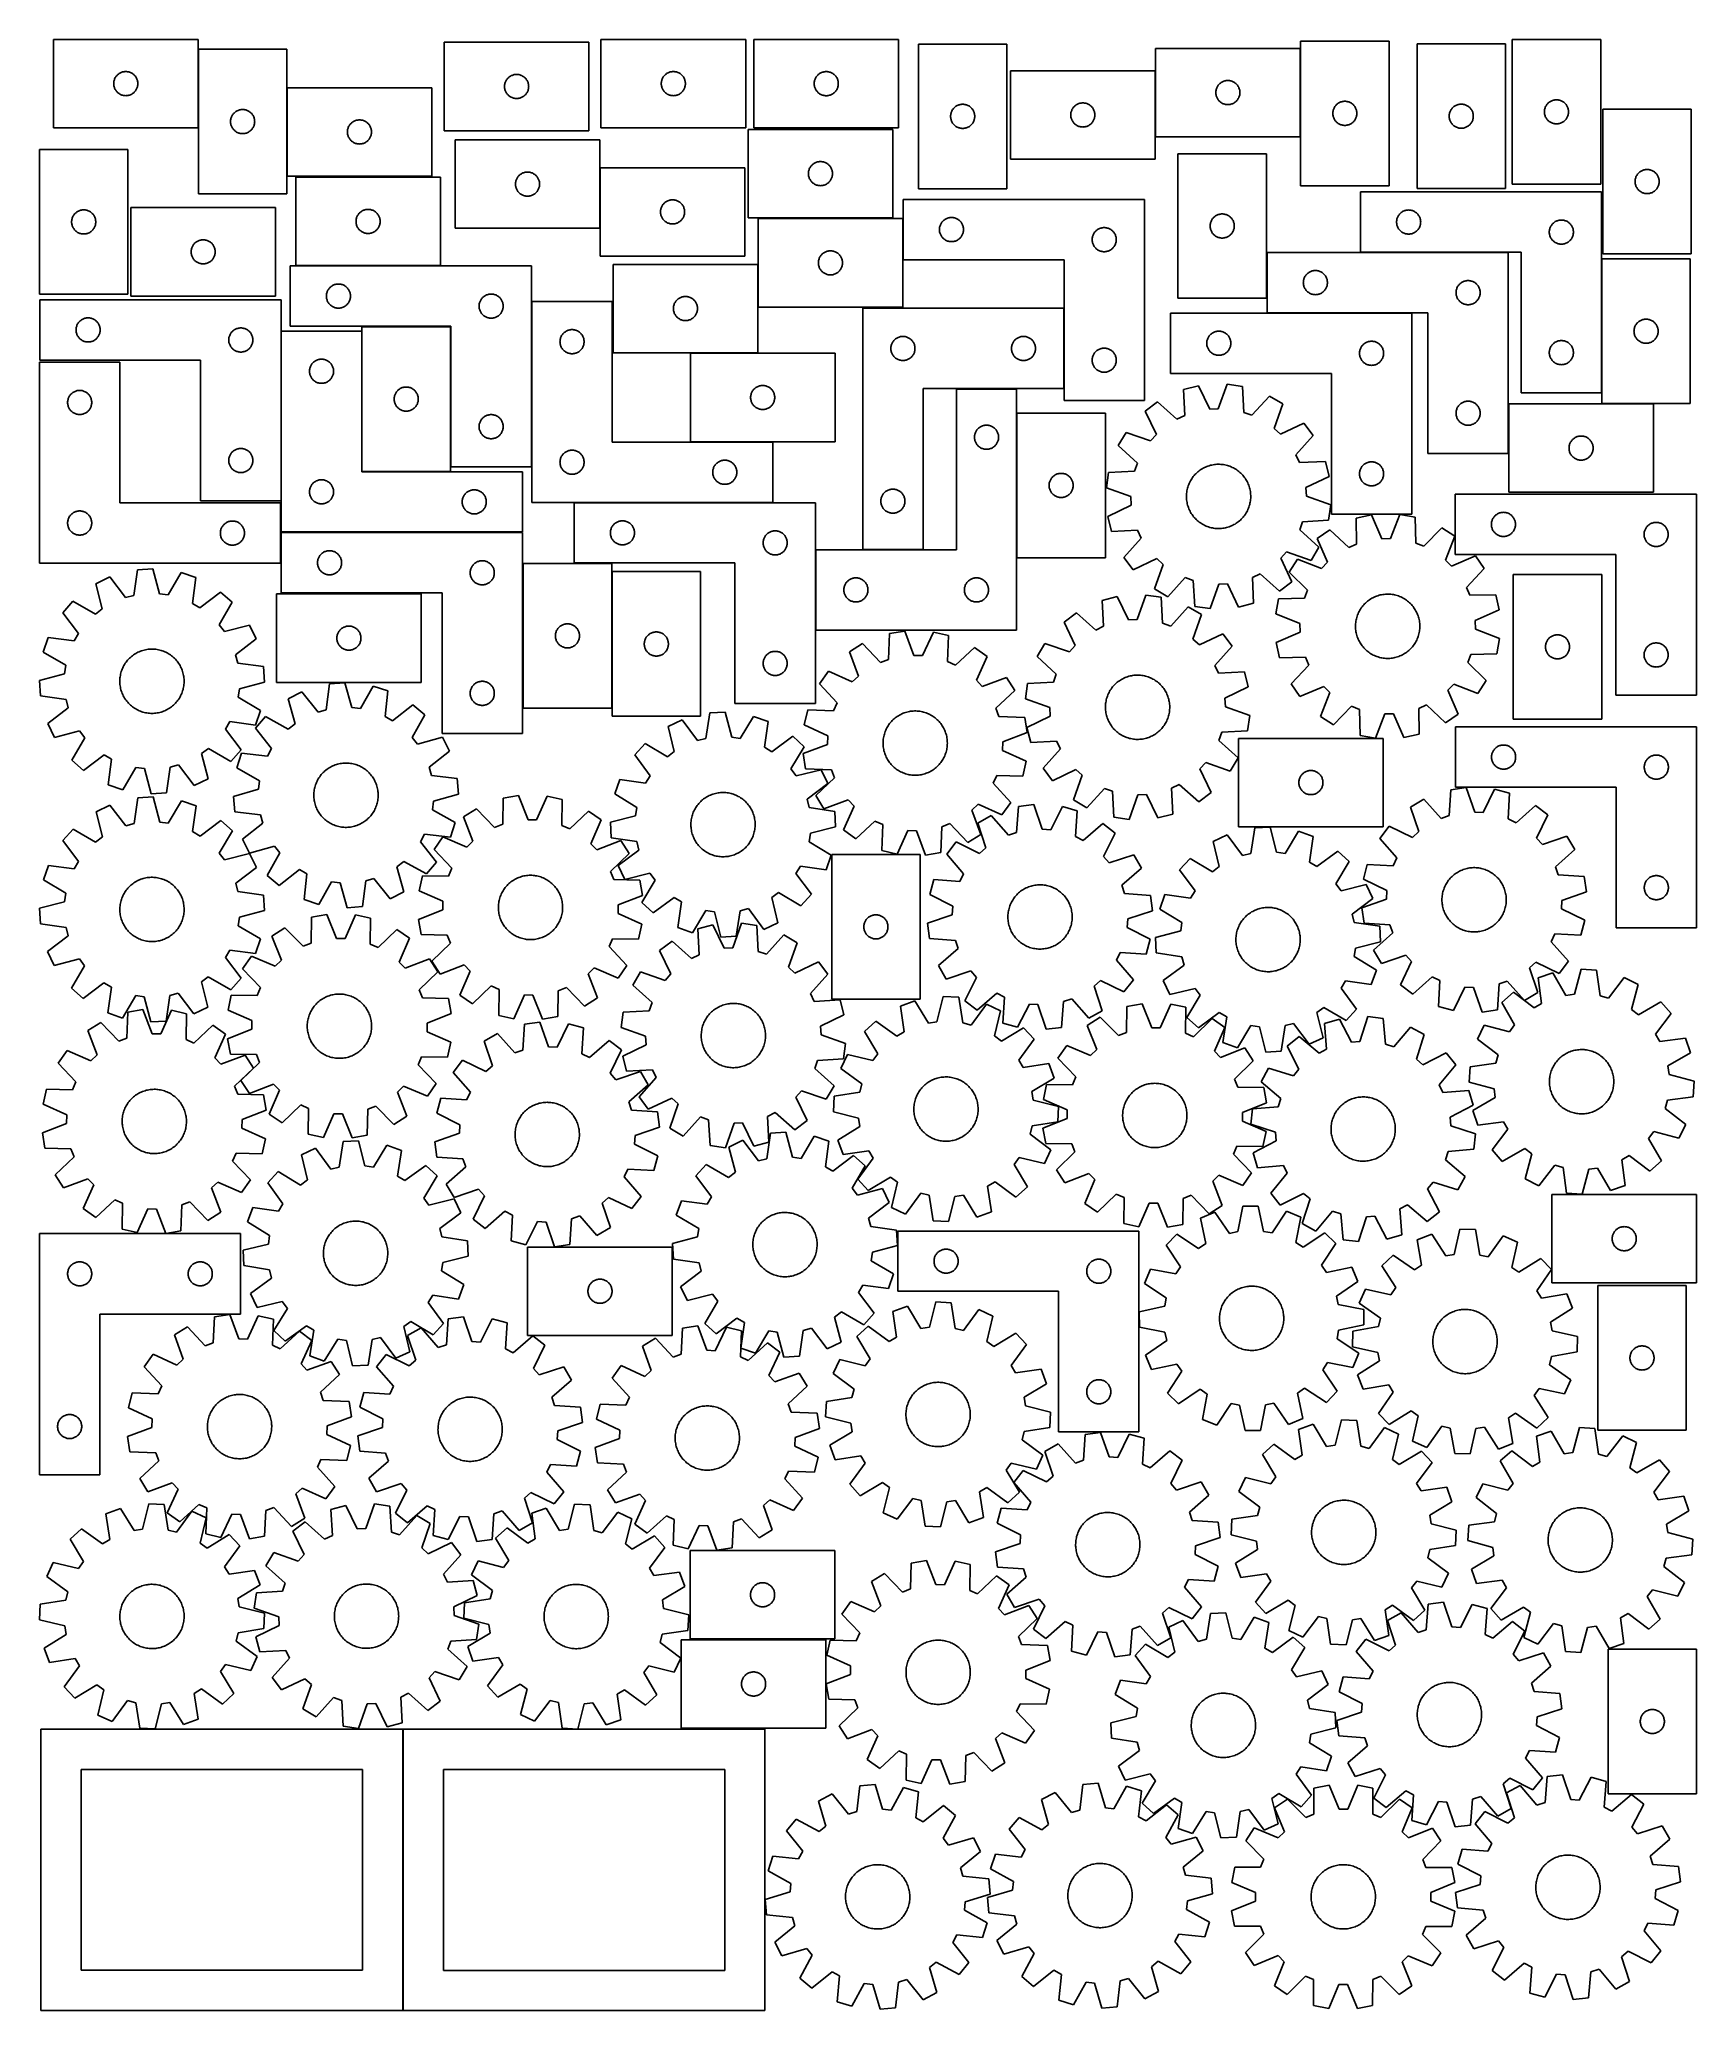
# Model space of a CAD drawing. Header units: millimetres. Extents: x 7 to 1243, y 7 to 1478.
import ezdxf

# ---------------------------------------------------------------- set-up
doc = ezdxf.new("R2010")
doc.units = ezdxf.units.MM
doc.layers.add('CUT', color=7, linetype='CONTINUOUS', true_color=0x000000)

msp = doc.modelspace()

# ---------------------------------------------------------------- linework, layer by layer
at = {"layer": 'CUT'}
for p, q in [((124.957456, 1478.286685), (16.957456, 1478.286685)), ((16.957456, 1478.286685), (16.957456, 1412.286685)), ((124.957456, 1412.286685), (124.957456, 1478.286685)), ((416.694882, 1476.157534), (308.694882, 1476.157534)), ((308.694882, 1476.157534), (308.694882, 1410.157534)), ((416.694882, 1410.157534), (416.694882, 1476.157534)), ((533.678647, 1478.283755), (425.678647, 1478.283755)), ((425.678647, 1478.283755), (425.678647, 1412.283755)), ((533.678647, 1412.283755), (533.678647, 1478.283755)), ((647.831357, 1478.267642), (539.831357, 1478.267642)), ((539.831357, 1478.267642), (539.831357, 1412.267642)), ((647.831357, 1412.267642), (647.831357, 1478.267642)), ((662.636284, 1474.848206), (662.636284, 1366.848206)), ((728.636284, 1474.848206), (662.636284, 1474.848206)), ((728.636284, 1366.848206), (728.636284, 1474.848206)), ((947.899437, 1477.086975), (947.899437, 1369.086975)), ((1013.899437, 1477.086975), (947.899437, 1477.086975)), ((1013.899437, 1369.086975), (1013.899437, 1477.086975)), ((1034.794624, 1474.976624), (1034.794624, 1366.976624)), ((1100.794624, 1474.976624), (1034.794624, 1474.976624)), ((1100.794624, 1366.976624), (1100.794624, 1474.976624)), ((1171.867215, 1478.222965), (1105.867215, 1478.222965)), ((1105.867215, 1478.222965), (1105.867215, 1370.222965)), ((1171.867215, 1370.222965), (1171.867215, 1478.222965)), ((125.173149, 1470.935364), (125.173149, 1362.935364)), ((191.173149, 1470.935364), (125.173149, 1470.935364)), ((191.173149, 1362.935364), (191.173149, 1470.935364)), ((947.580836, 1471.596502), (839.580836, 1471.596502)), ((839.580836, 1471.596502), (839.580836, 1405.596502)), ((947.580836, 1405.596502), (947.580836, 1471.596502)), ((61.957456, 1445.286685), (61.976725, 1445.875313)), ((61.976725, 1444.698057), (61.957456, 1445.286685)), ((61.976725, 1445.875313), (62.034452, 1446.46142)), ((62.034452, 1444.111949), (61.976725, 1444.698057)), ((62.034452, 1446.46142), (62.130388, 1447.042498)), ((62.130388, 1443.530872), (62.034452, 1444.111949)), ((62.130388, 1447.042498), (62.264123, 1447.616056)), ((62.264123, 1442.957313), (62.130388, 1443.530872)), ((62.264123, 1447.616056), (62.435085, 1448.17964)), ((62.435085, 1442.393729), (62.264123, 1442.957313)), ((62.435085, 1448.17964), (62.64254, 1448.730836)), ((62.64254, 1441.842534), (62.435085, 1442.393729)), ((62.64254, 1448.730836), (62.885601, 1449.267283)), ((62.885601, 1449.267283), (63.163227, 1449.786685)), ((63.163227, 1449.786685), (63.474229, 1450.286817)), ((63.474229, 1450.286817), (63.817276, 1450.765538)), ((63.817276, 1450.765538), (64.190897, 1451.220797)), ((64.190897, 1451.220797), (64.593495, 1451.650646)), ((64.593495, 1451.650646), (65.023343, 1452.053243)), ((65.023343, 1452.053243), (65.478603, 1452.426865)), ((65.478603, 1452.426865), (65.957324, 1452.769911)), ((65.957324, 1452.769911), (66.457456, 1453.080913)), ((66.457456, 1453.080913), (66.976857, 1453.358539)), ((66.976857, 1453.358539), (67.513305, 1453.6016)), ((67.513305, 1453.6016), (68.064501, 1453.809056)), ((68.064501, 1453.809056), (68.628084, 1453.980017)), ((68.628084, 1453.980017), (69.201643, 1454.113752)), ((69.201643, 1454.113752), (69.78272, 1454.209688)), ((69.78272, 1454.209688), (70.368828, 1454.267415)), ((70.368828, 1454.267415), (70.957456, 1454.286685)), ((70.957456, 1454.286685), (71.546084, 1454.267415)), ((71.546084, 1454.267415), (72.132191, 1454.209688)), ((72.132191, 1454.209688), (72.713269, 1454.113752)), ((72.713269, 1454.113752), (73.286827, 1453.980017)), ((73.286827, 1453.980017), (73.850411, 1453.809056)), ((73.850411, 1453.809056), (74.401607, 1453.6016)), ((74.401607, 1453.6016), (74.938054, 1453.358539)), ((74.938054, 1453.358539), (75.457456, 1453.080913)), ((75.457456, 1453.080913), (75.957588, 1452.769911)), ((75.957588, 1452.769911), (76.436309, 1452.426865)), ((76.436309, 1452.426865), (76.891568, 1452.053243)), ((76.891568, 1452.053243), (77.321417, 1451.650646)), ((77.321417, 1451.650646), (77.724014, 1451.220797)), ((77.724014, 1451.220797), (78.097636, 1450.765538)), ((78.097636, 1450.765538), (78.440682, 1450.286817)), ((78.440682, 1450.286817), (78.751684, 1449.786685)), ((78.751684, 1449.786685), (79.02931, 1449.267283)), ((79.02931, 1449.267283), (79.272372, 1448.730836)), ((79.272372, 1448.730836), (79.479827, 1448.17964)), ((79.479827, 1442.393729), (79.272372, 1441.842534)), ((79.479827, 1448.17964), (79.650788, 1447.616056)), ((79.650788, 1442.957313), (79.479827, 1442.393729)), ((79.650788, 1447.616056), (79.784523, 1447.042498)), ((79.784523, 1443.530872), (79.650788, 1442.957313)), ((79.784523, 1447.042498), (79.880459, 1446.46142)), ((79.880459, 1444.111949), (79.784523, 1443.530872)), ((79.880459, 1446.46142), (79.938186, 1445.875313)), ((79.938186, 1444.698057), (79.880459, 1444.111949)), ((79.938186, 1445.875313), (79.957456, 1445.286685)), ((79.957456, 1445.286685), (79.938186, 1444.698057)), ((353.694882, 1443.157534), (353.714152, 1443.746162)), ((353.714152, 1442.568906), (353.694882, 1443.157534)), ((353.714152, 1443.746162), (353.771879, 1444.33227)), ((353.771879, 1441.982799), (353.714152, 1442.568906)), ((353.771879, 1444.33227), (353.867815, 1444.913347)), ((353.867815, 1444.913347), (354.00155, 1445.486906)), ((354.00155, 1445.486906), (354.172511, 1446.050489)), ((354.172511, 1446.050489), (354.379967, 1446.601685)), ((354.379967, 1446.601685), (354.623028, 1447.138132)), ((354.623028, 1447.138132), (354.900654, 1447.657534)), ((354.900654, 1447.657534), (355.211656, 1448.157666)), ((355.211656, 1448.157666), (355.554702, 1448.636387)), ((355.554702, 1448.636387), (355.928324, 1449.091647)), ((355.928324, 1449.091647), (356.330921, 1449.521495)), ((356.330921, 1449.521495), (356.76077, 1449.924093)), ((356.76077, 1449.924093), (357.21603, 1450.297714)), ((357.21603, 1450.297714), (357.69475, 1450.640761)), ((357.69475, 1450.640761), (358.194882, 1450.951763)), ((358.194882, 1450.951763), (358.714284, 1451.229389)), ((358.714284, 1451.229389), (359.250732, 1451.47245)), ((359.250732, 1451.47245), (359.801927, 1451.679905)), ((359.801927, 1451.679905), (360.365511, 1451.850867)), ((360.365511, 1451.850867), (360.93907, 1451.984602)), ((360.93907, 1451.984602), (361.520147, 1452.080538)), ((361.520147, 1452.080538), (362.106254, 1452.138265)), ((362.106254, 1452.138265), (362.694882, 1452.157534)), ((362.694882, 1452.157534), (363.283511, 1452.138265)), ((363.283511, 1452.138265), (363.869618, 1452.080538)), ((363.869618, 1452.080538), (364.450695, 1451.984602)), ((364.450695, 1451.984602), (365.024254, 1451.850867)), ((365.024254, 1451.850867), (365.587838, 1451.679905)), ((365.587838, 1451.679905), (366.139033, 1451.47245)), ((366.139033, 1451.47245), (366.675481, 1451.229389)), ((366.675481, 1451.229389), (367.194882, 1450.951763)), ((367.194882, 1450.951763), (367.695015, 1450.640761)), ((367.695015, 1450.640761), (368.173735, 1450.297714)), ((368.173735, 1450.297714), (368.628995, 1449.924093)), ((368.628995, 1449.924093), (369.058843, 1449.521495)), ((369.058843, 1449.521495), (369.461441, 1449.091647)), ((369.461441, 1449.091647), (369.835063, 1448.636387)), ((369.835063, 1448.636387), (370.178109, 1448.157666)), ((370.178109, 1448.157666), (370.489111, 1447.657534)), ((370.489111, 1447.657534), (370.766737, 1447.138132)), ((370.766737, 1447.138132), (371.009798, 1446.601685)), ((371.009798, 1446.601685), (371.217254, 1446.050489)), ((371.217254, 1446.050489), (371.388215, 1445.486906)), ((371.388215, 1445.486906), (371.52195, 1444.913347)), ((371.52195, 1444.913347), (371.617886, 1444.33227)), ((371.617886, 1444.33227), (371.675613, 1443.746162)), ((371.675613, 1442.568906), (371.617886, 1441.982799)), ((371.675613, 1443.746162), (371.694882, 1443.157534)), ((371.694882, 1443.157534), (371.675613, 1442.568906)), ((470.678647, 1445.283755), (470.697917, 1445.872383)), ((470.697917, 1444.695127), (470.678647, 1445.283755)), ((470.697917, 1445.872383), (470.755643, 1446.458491)), ((470.755643, 1444.109019), (470.697917, 1444.695127)), ((470.755643, 1446.458491), (470.85158, 1447.039568)), ((470.85158, 1443.527942), (470.755643, 1444.109019)), ((470.85158, 1447.039568), (470.985315, 1447.613126)), ((470.985315, 1442.954384), (470.85158, 1443.527942)), ((470.985315, 1447.613126), (471.156276, 1448.17671)), ((471.156276, 1442.3908), (470.985315, 1442.954384)), ((471.156276, 1448.17671), (471.363731, 1448.727906)), ((471.363731, 1441.839604), (471.156276, 1442.3908)), ((471.363731, 1448.727906), (471.606792, 1449.264353)), ((471.606792, 1449.264353), (471.884418, 1449.783755)), ((471.884418, 1449.783755), (472.195421, 1450.283887)), ((472.195421, 1450.283887), (472.538467, 1450.762608)), ((472.538467, 1450.762608), (472.912089, 1451.217867)), ((472.912089, 1451.217867), (473.314686, 1451.647716)), ((473.314686, 1451.647716), (473.744535, 1452.050313)), ((473.744535, 1452.050313), (474.199794, 1452.423935)), ((474.199794, 1452.423935), (474.678515, 1452.766981)), ((474.678515, 1452.766981), (475.178647, 1453.077984)), ((475.178647, 1453.077984), (475.698049, 1453.35561)), ((475.698049, 1453.35561), (476.234496, 1453.598671)), ((476.234496, 1453.598671), (476.785692, 1453.806126)), ((476.785692, 1453.806126), (477.349276, 1453.977087)), ((477.349276, 1453.977087), (477.922834, 1454.110823)), ((477.922834, 1454.110823), (478.503911, 1454.206759)), ((478.503911, 1454.206759), (479.090019, 1454.264485)), ((479.090019, 1454.264485), (479.678647, 1454.283755)), ((479.678647, 1454.283755), (480.267275, 1454.264485)), ((480.267275, 1454.264485), (480.853383, 1454.206759)), ((480.853383, 1454.206759), (481.43446, 1454.110823)), ((481.43446, 1454.110823), (482.008019, 1453.977087)), ((482.008019, 1453.977087), (482.571602, 1453.806126)), ((482.571602, 1453.806126), (483.122798, 1453.598671)), ((483.122798, 1453.598671), (483.659245, 1453.35561)), ((483.659245, 1453.35561), (484.178647, 1453.077984)), ((484.178647, 1453.077984), (484.678779, 1452.766981)), ((484.678779, 1452.766981), (485.1575, 1452.423935)), ((485.1575, 1452.423935), (485.612759, 1452.050313)), ((485.612759, 1452.050313), (486.042608, 1451.647716)), ((486.042608, 1451.647716), (486.445205, 1451.217867)), ((486.445205, 1451.217867), (486.818827, 1450.762608)), ((486.818827, 1450.762608), (487.161874, 1450.283887)), ((487.161874, 1450.283887), (487.472876, 1449.783755)), ((487.472876, 1449.783755), (487.750502, 1449.264353)), ((487.750502, 1449.264353), (487.993563, 1448.727906)), ((487.993563, 1448.727906), (488.201018, 1448.17671)), ((488.201018, 1442.3908), (487.993563, 1441.839604)), ((488.201018, 1448.17671), (488.37198, 1447.613126)), ((488.37198, 1442.954384), (488.201018, 1442.3908)), ((488.37198, 1447.613126), (488.505715, 1447.039568)), ((488.505715, 1443.527942), (488.37198, 1442.954384)), ((488.505715, 1447.039568), (488.601651, 1446.458491)), ((488.601651, 1444.109019), (488.505715, 1443.527942)), ((488.601651, 1446.458491), (488.659377, 1445.872383)), ((488.659377, 1444.695127), (488.601651, 1444.109019)), ((488.659377, 1445.872383), (488.678647, 1445.283755)), ((488.678647, 1445.283755), (488.659377, 1444.695127)), ((584.831357, 1445.267642), (584.850627, 1445.85627)), ((584.850627, 1444.679014), (584.831357, 1445.267642)), ((584.850627, 1445.85627), (584.908353, 1446.442377)), ((584.908353, 1444.092906), (584.850627, 1444.679014)), ((584.908353, 1446.442377), (585.00429, 1447.023455)), ((585.00429, 1443.511829), (584.908353, 1444.092906)), ((585.00429, 1447.023455), (585.138025, 1447.597013)), ((585.138025, 1442.93827), (585.00429, 1443.511829)), ((585.138025, 1447.597013), (585.308986, 1448.160597)), ((585.308986, 1442.374687), (585.138025, 1442.93827)), ((585.308986, 1448.160597), (585.516441, 1448.711793)), ((585.516441, 1441.823491), (585.308986, 1442.374687)), ((585.516441, 1448.711793), (585.759502, 1449.24824)), ((585.759502, 1449.24824), (586.037128, 1449.767642)), ((586.037128, 1449.767642), (586.348131, 1450.267774)), ((586.348131, 1450.267774), (586.691177, 1450.746495)), ((586.691177, 1450.746495), (587.064799, 1451.201754)), ((587.064799, 1451.201754), (587.467396, 1451.631603)), ((587.467396, 1451.631603), (587.897245, 1452.0342)), ((587.897245, 1452.0342), (588.352504, 1452.407822)), ((588.352504, 1452.407822), (588.831225, 1452.750868)), ((588.831225, 1452.750868), (589.331357, 1453.06187)), ((589.331357, 1453.06187), (589.850759, 1453.339496)), ((589.850759, 1453.339496), (590.387206, 1453.582557)), ((590.387206, 1453.582557), (590.938402, 1453.790013)), ((590.938402, 1453.790013), (591.501986, 1453.960974)), ((591.501986, 1453.960974), (592.075544, 1454.094709)), ((592.075544, 1454.094709), (592.656621, 1454.190645)), ((592.656621, 1454.190645), (593.242729, 1454.248372)), ((593.242729, 1454.248372), (593.831357, 1454.267642)), ((593.831357, 1454.267642), (594.419985, 1454.248372)), ((594.419985, 1454.248372), (595.006093, 1454.190645)), ((595.006093, 1454.190645), (595.58717, 1454.094709)), ((595.58717, 1454.094709), (596.160728, 1453.960974)), ((596.160728, 1453.960974), (596.724312, 1453.790013)), ((596.724312, 1453.790013), (597.275508, 1453.582557)), ((597.275508, 1453.582557), (597.811955, 1453.339496)), ((597.811955, 1453.339496), (598.331357, 1453.06187)), ((598.331357, 1453.06187), (598.831489, 1452.750868)), ((598.831489, 1452.750868), (599.31021, 1452.407822)), ((599.31021, 1452.407822), (599.765469, 1452.0342)), ((599.765469, 1452.0342), (600.195318, 1451.631603)), ((600.195318, 1451.631603), (600.597915, 1451.201754)), ((600.597915, 1451.201754), (600.971537, 1450.746495)), ((600.971537, 1450.746495), (601.314584, 1450.267774)), ((601.314584, 1450.267774), (601.625586, 1449.767642)), ((601.625586, 1449.767642), (601.903212, 1449.24824)), ((601.903212, 1449.24824), (602.146273, 1448.711793)), ((602.146273, 1448.711793), (602.353728, 1448.160597)), ((602.353728, 1442.374687), (602.146273, 1441.823491)), ((602.353728, 1448.160597), (602.52469, 1447.597013)), ((602.52469, 1442.93827), (602.353728, 1442.374687)), ((602.52469, 1447.597013), (602.658425, 1447.023455)), ((602.658425, 1443.511829), (602.52469, 1442.93827)), ((602.658425, 1447.023455), (602.754361, 1446.442377)), ((602.754361, 1444.092906), (602.658425, 1443.511829)), ((602.754361, 1446.442377), (602.812087, 1445.85627)), ((602.812087, 1444.679014), (602.754361, 1444.092906)), ((602.812087, 1445.85627), (602.831357, 1445.267642)), ((602.831357, 1445.267642), (602.812087, 1444.679014)), ((839.31384, 1454.886782), (731.31384, 1454.886782)), ((731.31384, 1454.886782), (731.31384, 1388.886782)), ((839.31384, 1388.886782), (839.31384, 1454.886782)), ((885.265921, 1442.040653), (885.508982, 1442.5771)), ((885.508982, 1442.5771), (885.786608, 1443.096502)), ((885.786608, 1443.096502), (886.09761, 1443.596634)), ((886.09761, 1443.596634), (886.440656, 1444.075355)), ((886.440656, 1444.075355), (886.814278, 1444.530614)), ((886.814278, 1444.530614), (887.216875, 1444.960463)), ((887.216875, 1444.960463), (887.646724, 1445.36306)), ((887.646724, 1445.36306), (888.101984, 1445.736682)), ((888.101984, 1445.736682), (888.580704, 1446.079729)), ((888.580704, 1446.079729), (889.080836, 1446.390731)), ((889.080836, 1446.390731), (889.600238, 1446.668357)), ((889.600238, 1446.668357), (890.136686, 1446.911418)), ((890.136686, 1446.911418), (890.687881, 1447.118873)), ((890.687881, 1447.118873), (891.251465, 1447.289835)), ((891.251465, 1447.289835), (891.825024, 1447.42357)), ((891.825024, 1447.42357), (892.406101, 1447.519506)), ((892.406101, 1447.519506), (892.992208, 1447.577232)), ((892.992208, 1447.577232), (893.580836, 1447.596502)), ((893.580836, 1447.596502), (894.169465, 1447.577232)), ((894.169465, 1447.577232), (894.755572, 1447.519506)), ((894.755572, 1447.519506), (895.336649, 1447.42357)), ((895.336649, 1447.42357), (895.910208, 1447.289835)), ((895.910208, 1447.289835), (896.473792, 1447.118873)), ((896.473792, 1447.118873), (897.024987, 1446.911418)), ((897.024987, 1446.911418), (897.561435, 1446.668357)), ((897.561435, 1446.668357), (898.080836, 1446.390731)), ((898.080836, 1446.390731), (898.580969, 1446.079729)), ((898.580969, 1446.079729), (899.059689, 1445.736682)), ((899.059689, 1445.736682), (899.514949, 1445.36306)), ((899.514949, 1445.36306), (899.944797, 1444.960463)), ((899.944797, 1444.960463), (900.347395, 1444.530614)), ((900.347395, 1444.530614), (900.721017, 1444.075355)), ((900.721017, 1444.075355), (901.064063, 1443.596634)), ((901.064063, 1443.596634), (901.375065, 1443.096502)), ((901.375065, 1443.096502), (901.652691, 1442.5771)), ((901.652691, 1442.5771), (901.895752, 1442.040653)), ((62.885601, 1441.306086), (62.64254, 1441.842534)), ((63.163227, 1440.786685), (62.885601, 1441.306086)), ((63.474229, 1440.286553), (63.163227, 1440.786685)), ((63.817276, 1439.807832), (63.474229, 1440.286553)), ((64.190897, 1439.352572), (63.817276, 1439.807832)), ((64.593495, 1438.922724), (64.190897, 1439.352572)), ((65.023343, 1438.520126), (64.593495, 1438.922724)), ((65.478603, 1438.146505), (65.023343, 1438.520126)), ((65.957324, 1437.803458), (65.478603, 1438.146505)), ((66.457456, 1437.492456), (65.957324, 1437.803458)), ((66.976857, 1437.21483), (66.457456, 1437.492456)), ((67.513305, 1436.971769), (66.976857, 1437.21483)), ((68.064501, 1436.764314), (67.513305, 1436.971769)), ((68.628084, 1436.593352), (68.064501, 1436.764314)), ((69.201643, 1436.459617), (68.628084, 1436.593352)), ((69.78272, 1436.363681), (69.201643, 1436.459617)), ((70.368828, 1436.305954), (69.78272, 1436.363681)), ((70.957456, 1436.286685), (70.368828, 1436.305954)), ((71.546084, 1436.305954), (70.957456, 1436.286685)), ((72.132191, 1436.363681), (71.546084, 1436.305954)), ((72.713269, 1436.459617), (72.132191, 1436.363681)), ((73.286827, 1436.593352), (72.713269, 1436.459617)), ((73.850411, 1436.764314), (73.286827, 1436.593352)), ((74.401607, 1436.971769), (73.850411, 1436.764314)), ((74.938054, 1437.21483), (74.401607, 1436.971769)), ((75.457456, 1437.492456), (74.938054, 1437.21483)), ((75.957588, 1437.803458), (75.457456, 1437.492456)), ((76.436309, 1438.146505), (75.957588, 1437.803458)), ((76.891568, 1438.520126), (76.436309, 1438.146505)), ((77.321417, 1438.922724), (76.891568, 1438.520126)), ((77.724014, 1439.352572), (77.321417, 1438.922724)), ((78.097636, 1439.807832), (77.724014, 1439.352572)), ((78.440682, 1440.286553), (78.097636, 1439.807832)), ((78.751684, 1440.786685), (78.440682, 1440.286553)), ((79.02931, 1441.306086), (78.751684, 1440.786685)), ((79.272372, 1441.842534), (79.02931, 1441.306086)), ((299.387021, 1442.196597), (191.387021, 1442.196597)), ((191.387021, 1442.196597), (191.387021, 1376.196597)), ((299.387021, 1376.196597), (299.387021, 1442.196597)), ((353.867815, 1441.401721), (353.771879, 1441.982799)), ((354.00155, 1440.828163), (353.867815, 1441.401721)), ((354.172511, 1440.264579), (354.00155, 1440.828163)), ((354.379967, 1439.713383), (354.172511, 1440.264579)), ((354.623028, 1439.176936), (354.379967, 1439.713383)), ((354.900654, 1438.657534), (354.623028, 1439.176936)), ((355.211656, 1438.157402), (354.900654, 1438.657534)), ((355.554702, 1437.678681), (355.211656, 1438.157402)), ((355.928324, 1437.223422), (355.554702, 1437.678681)), ((356.330921, 1436.793573), (355.928324, 1437.223422)), ((356.76077, 1436.390976), (356.330921, 1436.793573)), ((357.21603, 1436.017354), (356.76077, 1436.390976)), ((357.69475, 1435.674308), (357.21603, 1436.017354)), ((358.194882, 1435.363306), (357.69475, 1435.674308)), ((358.714284, 1435.08568), (358.194882, 1435.363306)), ((359.250732, 1434.842618), (358.714284, 1435.08568)), ((359.801927, 1434.635163), (359.250732, 1434.842618)), ((360.365511, 1434.464202), (359.801927, 1434.635163)), ((360.93907, 1434.330467), (360.365511, 1434.464202)), ((361.520147, 1434.234531), (360.93907, 1434.330467)), ((362.106254, 1434.176804), (361.520147, 1434.234531)), ((362.694882, 1434.157534), (362.106254, 1434.176804)), ((363.283511, 1434.176804), (362.694882, 1434.157534)), ((363.869618, 1434.234531), (363.283511, 1434.176804)), ((364.450695, 1434.330467), (363.869618, 1434.234531)), ((365.024254, 1434.464202), (364.450695, 1434.330467)), ((365.587838, 1434.635163), (365.024254, 1434.464202)), ((366.139033, 1434.842618), (365.587838, 1434.635163)), ((366.675481, 1435.08568), (366.139033, 1434.842618)), ((367.194882, 1435.363306), (366.675481, 1435.08568)), ((367.695015, 1435.674308), (367.194882, 1435.363306)), ((368.173735, 1436.017354), (367.695015, 1435.674308)), ((368.628995, 1436.390976), (368.173735, 1436.017354)), ((369.058843, 1436.793573), (368.628995, 1436.390976)), ((369.461441, 1437.223422), (369.058843, 1436.793573)), ((369.835063, 1437.678681), (369.461441, 1437.223422)), ((370.178109, 1438.157402), (369.835063, 1437.678681)), ((370.489111, 1438.657534), (370.178109, 1438.157402)), ((370.766737, 1439.176936), (370.489111, 1438.657534)), ((371.009798, 1439.713383), (370.766737, 1439.176936)), ((371.217254, 1440.264579), (371.009798, 1439.713383)), ((371.388215, 1440.828163), (371.217254, 1440.264579)), ((371.52195, 1441.401721), (371.388215, 1440.828163)), ((371.617886, 1441.982799), (371.52195, 1441.401721)), ((471.606792, 1441.303157), (471.363731, 1441.839604)), ((471.884418, 1440.783755), (471.606792, 1441.303157)), ((472.195421, 1440.283623), (471.884418, 1440.783755)), ((472.538467, 1439.804902), (472.195421, 1440.283623)), ((472.912089, 1439.349643), (472.538467, 1439.804902)), ((473.314686, 1438.919794), (472.912089, 1439.349643)), ((473.744535, 1438.517197), (473.314686, 1438.919794)), ((474.199794, 1438.143575), (473.744535, 1438.517197)), ((474.678515, 1437.800528), (474.199794, 1438.143575)), ((475.178647, 1437.489526), (474.678515, 1437.800528)), ((475.698049, 1437.2119), (475.178647, 1437.489526)), ((476.234496, 1436.968839), (475.698049, 1437.2119)), ((476.785692, 1436.761384), (476.234496, 1436.968839)), ((477.349276, 1436.590423), (476.785692, 1436.761384)), ((477.922834, 1436.456687), (477.349276, 1436.590423)), ((478.503911, 1436.360751), (477.922834, 1436.456687)), ((479.090019, 1436.303025), (478.503911, 1436.360751)), ((479.678647, 1436.283755), (479.090019, 1436.303025)), ((480.267275, 1436.303025), (479.678647, 1436.283755)), ((480.853383, 1436.360751), (480.267275, 1436.303025)), ((481.43446, 1436.456687), (480.853383, 1436.360751)), ((482.008019, 1436.590423), (481.43446, 1436.456687)), ((482.571602, 1436.761384), (482.008019, 1436.590423)), ((483.122798, 1436.968839), (482.571602, 1436.761384)), ((483.659245, 1437.2119), (483.122798, 1436.968839)), ((484.178647, 1437.489526), (483.659245, 1437.2119)), ((484.678779, 1437.800528), (484.178647, 1437.489526)), ((485.1575, 1438.143575), (484.678779, 1437.800528)), ((485.612759, 1438.517197), (485.1575, 1438.143575)), ((486.042608, 1438.919794), (485.612759, 1438.517197)), ((486.445205, 1439.349643), (486.042608, 1438.919794)), ((486.818827, 1439.804902), (486.445205, 1439.349643)), ((487.161874, 1440.283623), (486.818827, 1439.804902)), ((487.472876, 1440.783755), (487.161874, 1440.283623)), ((487.750502, 1441.303157), (487.472876, 1440.783755)), ((487.993563, 1441.839604), (487.750502, 1441.303157)), ((585.759502, 1441.287043), (585.516441, 1441.823491)), ((586.037128, 1440.767642), (585.759502, 1441.287043)), ((586.348131, 1440.26751), (586.037128, 1440.767642)), ((586.691177, 1439.788789), (586.348131, 1440.26751)), ((587.064799, 1439.333529), (586.691177, 1439.788789)), ((587.467396, 1438.903681), (587.064799, 1439.333529)), ((587.897245, 1438.501083), (587.467396, 1438.903681)), ((588.352504, 1438.127462), (587.897245, 1438.501083)), ((588.831225, 1437.784415), (588.352504, 1438.127462)), ((589.331357, 1437.473413), (588.831225, 1437.784415)), ((589.850759, 1437.195787), (589.331357, 1437.473413)), ((590.387206, 1436.952726), (589.850759, 1437.195787)), ((590.938402, 1436.745271), (590.387206, 1436.952726)), ((591.501986, 1436.574309), (590.938402, 1436.745271)), ((592.075544, 1436.440574), (591.501986, 1436.574309)), ((592.656621, 1436.344638), (592.075544, 1436.440574)), ((593.242729, 1436.286911), (592.656621, 1436.344638)), ((593.831357, 1436.267642), (593.242729, 1436.286911)), ((594.419985, 1436.286911), (593.831357, 1436.267642)), ((595.006093, 1436.344638), (594.419985, 1436.286911)), ((595.58717, 1436.440574), (595.006093, 1436.344638)), ((596.160728, 1436.574309), (595.58717, 1436.440574)), ((596.724312, 1436.745271), (596.160728, 1436.574309)), ((597.275508, 1436.952726), (596.724312, 1436.745271)), ((597.811955, 1437.195787), (597.275508, 1436.952726)), ((598.331357, 1437.473413), (597.811955, 1437.195787)), ((598.831489, 1437.784415), (598.331357, 1437.473413)), ((599.31021, 1438.127462), (598.831489, 1437.784415)), ((599.765469, 1438.501083), (599.31021, 1438.127462)), ((600.195318, 1438.903681), (599.765469, 1438.501083)), ((600.597915, 1439.333529), (600.195318, 1438.903681)), ((600.971537, 1439.788789), (600.597915, 1439.333529)), ((601.314584, 1440.26751), (600.971537, 1439.788789)), ((601.625586, 1440.767642), (601.314584, 1440.26751)), ((601.903212, 1441.287043), (601.625586, 1440.767642)), ((602.146273, 1441.823491), (601.903212, 1441.287043)), ((689.702171, 1427.614764), (690.157431, 1427.988386)), ((690.157431, 1427.988386), (690.636152, 1428.331432)), ((690.636152, 1428.331432), (691.136284, 1428.642434)), ((691.136284, 1428.642434), (691.655685, 1428.920061)), ((691.655685, 1428.920061), (692.192133, 1429.163122)), ((692.192133, 1429.163122), (692.743328, 1429.370577)), ((692.743328, 1429.370577), (693.306912, 1429.541538)), ((693.306912, 1429.541538), (693.880471, 1429.675273)), ((693.880471, 1429.675273), (694.461548, 1429.77121)), ((694.461548, 1429.77121), (695.047655, 1429.828936)), ((695.047655, 1429.828936), (695.636284, 1429.848206)), ((695.636284, 1429.848206), (696.224912, 1429.828936)), ((696.224912, 1429.828936), (696.811019, 1429.77121)), ((696.811019, 1429.77121), (697.392097, 1429.675273)), ((697.392097, 1429.675273), (697.965655, 1429.541538)), ((697.965655, 1429.541538), (698.529239, 1429.370577)), ((698.529239, 1429.370577), (699.080434, 1429.163122)), ((699.080434, 1429.163122), (699.616882, 1428.920061)), ((699.616882, 1428.920061), (700.136284, 1428.642434)), ((700.136284, 1428.642434), (700.636416, 1428.331432)), ((700.636416, 1428.331432), (701.115136, 1427.988386)), ((701.115136, 1427.988386), (701.570396, 1427.614764)), ((778.17366, 1427.365635), (778.547282, 1427.820895)), ((778.547282, 1427.820895), (778.949879, 1428.250743)), ((778.949879, 1428.250743), (779.379728, 1428.653341)), ((779.379728, 1428.653341), (779.834987, 1429.026962)), ((779.834987, 1429.026962), (780.313708, 1429.370009)), ((780.313708, 1429.370009), (780.81384, 1429.681011)), ((780.81384, 1429.681011), (781.333242, 1429.958637)), ((781.333242, 1429.958637), (781.869689, 1430.201698)), ((781.869689, 1430.201698), (782.420885, 1430.409153)), ((782.420885, 1430.409153), (782.984469, 1430.580115)), ((782.984469, 1430.580115), (783.558027, 1430.71385)), ((783.558027, 1430.71385), (784.139104, 1430.809786)), ((784.139104, 1430.809786), (784.725212, 1430.867513)), ((784.725212, 1430.867513), (785.31384, 1430.886782)), ((785.31384, 1430.886782), (785.902468, 1430.867513)), ((785.902468, 1430.867513), (786.488576, 1430.809786)), ((786.488576, 1430.809786), (787.069653, 1430.71385)), ((787.069653, 1430.71385), (787.643211, 1430.580115)), ((787.643211, 1430.580115), (788.206795, 1430.409153)), ((788.206795, 1430.409153), (788.757991, 1430.201698)), ((788.757991, 1430.201698), (789.294438, 1429.958637)), ((789.294438, 1429.958637), (789.81384, 1429.681011)), ((789.81384, 1429.681011), (790.313972, 1429.370009)), ((790.313972, 1429.370009), (790.792693, 1429.026962)), ((790.792693, 1429.026962), (791.247952, 1428.653341)), ((791.247952, 1428.653341), (791.677801, 1428.250743)), ((791.677801, 1428.250743), (792.080398, 1427.820895)), ((792.080398, 1427.820895), (792.45402, 1427.365635)), ((884.580836, 1438.596502), (884.600106, 1439.18513)), ((884.600106, 1438.007874), (884.580836, 1438.596502)), ((884.600106, 1439.18513), (884.657833, 1439.771238)), ((884.657833, 1437.421766), (884.600106, 1438.007874)), ((884.657833, 1439.771238), (884.753769, 1440.352315)), ((884.753769, 1436.840689), (884.657833, 1437.421766)), ((884.753769, 1440.352315), (884.887504, 1440.925874)), ((884.887504, 1436.267131), (884.753769, 1436.840689)), ((884.887504, 1440.925874), (885.058465, 1441.489457)), ((885.058465, 1435.703547), (884.887504, 1436.267131)), ((885.058465, 1441.489457), (885.265921, 1442.040653)), ((885.265921, 1435.152351), (885.058465, 1435.703547)), ((885.508982, 1434.615904), (885.265921, 1435.152351)), ((885.786608, 1434.096502), (885.508982, 1434.615904)), ((886.09761, 1433.59637), (885.786608, 1434.096502)), ((886.440656, 1433.117649), (886.09761, 1433.59637)), ((886.814278, 1432.66239), (886.440656, 1433.117649)), ((887.216875, 1432.232541), (886.814278, 1432.66239)), ((887.646724, 1431.829944), (887.216875, 1432.232541)), ((888.101984, 1431.456322), (887.646724, 1431.829944)), ((888.580704, 1431.113276), (888.101984, 1431.456322)), ((889.080836, 1430.802273), (888.580704, 1431.113276)), ((889.600238, 1430.524647), (889.080836, 1430.802273)), ((890.136686, 1430.281586), (889.600238, 1430.524647)), ((890.687881, 1430.074131), (890.136686, 1430.281586)), ((891.251465, 1429.90317), (890.687881, 1430.074131)), ((891.825024, 1429.769435), (891.251465, 1429.90317)), ((892.406101, 1429.673498), (891.825024, 1429.769435)), ((892.992208, 1429.615772), (892.406101, 1429.673498)), ((893.580836, 1429.596502), (892.992208, 1429.615772)), ((894.169465, 1429.615772), (893.580836, 1429.596502)), ((894.755572, 1429.673498), (894.169465, 1429.615772)), ((895.336649, 1429.769435), (894.755572, 1429.673498)), ((895.910208, 1429.90317), (895.336649, 1429.769435)), ((896.473792, 1430.074131), (895.910208, 1429.90317)), ((897.024987, 1430.281586), (896.473792, 1430.074131)), ((897.561435, 1430.524647), (897.024987, 1430.281586)), ((898.080836, 1430.802273), (897.561435, 1430.524647)), ((898.580969, 1431.113276), (898.080836, 1430.802273)), ((899.059689, 1431.456322), (898.580969, 1431.113276)), ((899.514949, 1431.829944), (899.059689, 1431.456322)), ((899.944797, 1432.232541), (899.514949, 1431.829944)), ((900.347395, 1432.66239), (899.944797, 1432.232541)), ((900.721017, 1433.117649), (900.347395, 1432.66239)), ((901.064063, 1433.59637), (900.721017, 1433.117649)), ((901.375065, 1434.096502), (901.064063, 1433.59637)), ((901.652691, 1434.615904), (901.375065, 1434.096502)), ((901.895752, 1435.152351), (901.652691, 1434.615904)), ((901.895752, 1442.040653), (902.103208, 1441.489457)), ((902.103208, 1435.703547), (901.895752, 1435.152351)), ((902.103208, 1441.489457), (902.274169, 1440.925874)), ((902.274169, 1436.267131), (902.103208, 1435.703547)), ((902.274169, 1440.925874), (902.407904, 1440.352315)), ((902.407904, 1436.840689), (902.274169, 1436.267131)), ((902.407904, 1440.352315), (902.50384, 1439.771238)), ((902.50384, 1437.421766), (902.407904, 1436.840689)), ((902.50384, 1439.771238), (902.561567, 1439.18513)), ((902.561567, 1438.007874), (902.50384, 1437.421766)), ((902.561567, 1439.18513), (902.580836, 1438.596502)), ((902.580836, 1438.596502), (902.561567, 1438.007874)), ((973.105208, 1427.586975), (973.41621, 1428.087107)), ((973.41621, 1428.087107), (973.759257, 1428.565828)), ((973.759257, 1428.565828), (974.132878, 1429.021088)), ((974.132878, 1429.021088), (974.535476, 1429.450936)), ((974.535476, 1429.450936), (974.965324, 1429.853534)), ((974.965324, 1429.853534), (975.420584, 1430.227155)), ((975.420584, 1430.227155), (975.899305, 1430.570202)), ((975.899305, 1430.570202), (976.399437, 1430.881204)), ((976.399437, 1430.881204), (976.918838, 1431.15883)), ((976.918838, 1431.15883), (977.455286, 1431.401891)), ((977.455286, 1431.401891), (978.006481, 1431.609347)), ((978.006481, 1431.609347), (978.570065, 1431.780308)), ((978.570065, 1431.780308), (979.143624, 1431.914043)), ((979.143624, 1431.914043), (979.724701, 1432.009979)), ((979.724701, 1432.009979), (980.310809, 1432.067706)), ((980.310809, 1432.067706), (980.899437, 1432.086975)), ((980.899437, 1432.086975), (981.488065, 1432.067706)), ((981.488065, 1432.067706), (982.074172, 1432.009979)), ((982.074172, 1432.009979), (982.65525, 1431.914043)), ((982.65525, 1431.914043), (983.228808, 1431.780308)), ((983.228808, 1431.780308), (983.792392, 1431.609347)), ((983.792392, 1431.609347), (984.343588, 1431.401891)), ((984.343588, 1431.401891), (984.880035, 1431.15883)), ((984.880035, 1431.15883), (985.399437, 1430.881204)), ((985.399437, 1430.881204), (985.899569, 1430.570202)), ((985.899569, 1430.570202), (986.37829, 1430.227155)), ((986.37829, 1430.227155), (986.833549, 1429.853534)), ((986.833549, 1429.853534), (987.263398, 1429.450936)), ((987.263398, 1429.450936), (987.665995, 1429.021088)), ((987.665995, 1429.021088), (988.039617, 1428.565828)), ((988.039617, 1428.565828), (988.382663, 1428.087107)), ((988.382663, 1428.087107), (988.693665, 1427.586975)), ((1061.430663, 1427.340585), (1061.860512, 1427.743182)), ((1061.860512, 1427.743182), (1062.315771, 1428.116804)), ((1062.315771, 1428.116804), (1062.794492, 1428.45985)), ((1062.794492, 1428.45985), (1063.294624, 1428.770852)), ((1063.294624, 1428.770852), (1063.814026, 1429.048479)), ((1063.814026, 1429.048479), (1064.350473, 1429.29154)), ((1064.350473, 1429.29154), (1064.901669, 1429.498995)), ((1064.901669, 1429.498995), (1065.465253, 1429.669956)), ((1065.465253, 1429.669956), (1066.038811, 1429.803691)), ((1066.038811, 1429.803691), (1066.619888, 1429.899628)), ((1066.619888, 1429.899628), (1067.205996, 1429.957354)), ((1067.205996, 1429.957354), (1067.794624, 1429.976624)), ((1067.794624, 1429.976624), (1068.383252, 1429.957354)), ((1068.383252, 1429.957354), (1068.96936, 1429.899628)), ((1068.96936, 1429.899628), (1069.550437, 1429.803691)), ((1069.550437, 1429.803691), (1070.123995, 1429.669956)), ((1070.123995, 1429.669956), (1070.687579, 1429.498995)), ((1070.687579, 1429.498995), (1071.238775, 1429.29154)), ((1071.238775, 1429.29154), (1071.775222, 1429.048479)), ((1071.775222, 1429.048479), (1072.294624, 1428.770852)), ((1072.294624, 1428.770852), (1072.794756, 1428.45985)), ((1072.794756, 1428.45985), (1073.273477, 1428.116804)), ((1073.273477, 1428.116804), (1073.728736, 1427.743182)), ((1073.728736, 1427.743182), (1074.158585, 1427.340585)), ((1130.344844, 1427.11592), (1130.552299, 1427.667115)), ((1130.552299, 1427.667115), (1130.79536, 1428.203563)), ((1130.79536, 1428.203563), (1131.072986, 1428.722965)), ((1131.072986, 1428.722965), (1131.383988, 1429.223097)), ((1131.383988, 1429.223097), (1131.727035, 1429.701817)), ((1131.727035, 1429.701817), (1132.100657, 1430.157077)), ((1132.100657, 1430.157077), (1132.503254, 1430.586926)), ((1132.503254, 1430.586926), (1132.933103, 1430.989523)), ((1132.933103, 1430.989523), (1133.388362, 1431.363145)), ((1133.388362, 1431.363145), (1133.867083, 1431.706191)), ((1133.867083, 1431.706191), (1134.367215, 1432.017193)), ((1134.367215, 1432.017193), (1134.886617, 1432.294819)), ((1134.886617, 1432.294819), (1135.423064, 1432.53788)), ((1135.423064, 1432.53788), (1135.97426, 1432.745336)), ((1135.97426, 1432.745336), (1136.537843, 1432.916297)), ((1136.537843, 1432.916297), (1137.111402, 1433.050032)), ((1137.111402, 1433.050032), (1137.692479, 1433.145968)), ((1137.692479, 1433.145968), (1138.278587, 1433.203695)), ((1138.278587, 1433.203695), (1138.867215, 1433.222965)), ((1138.867215, 1433.222965), (1139.455843, 1433.203695)), ((1139.455843, 1433.203695), (1140.041951, 1433.145968)), ((1140.041951, 1433.145968), (1140.623028, 1433.050032)), ((1140.623028, 1433.050032), (1141.196586, 1432.916297)), ((1141.196586, 1432.916297), (1141.76017, 1432.745336)), ((1141.76017, 1432.745336), (1142.311366, 1432.53788)), ((1142.311366, 1432.53788), (1142.847813, 1432.294819)), ((1142.847813, 1432.294819), (1143.367215, 1432.017193)), ((1143.367215, 1432.017193), (1143.867347, 1431.706191)), ((1143.867347, 1431.706191), (1144.346068, 1431.363145)), ((1144.346068, 1431.363145), (1144.801327, 1430.989523)), ((1144.801327, 1430.989523), (1145.231176, 1430.586926)), ((1145.231176, 1430.586926), (1145.633773, 1430.157077)), ((1145.633773, 1430.157077), (1146.007395, 1429.701817)), ((1146.007395, 1429.701817), (1146.350441, 1429.223097)), ((1146.350441, 1429.223097), (1146.661443, 1428.722965)), ((1146.661443, 1428.722965), (1146.93907, 1428.203563)), ((1146.93907, 1428.203563), (1147.182131, 1427.667115)), ((1147.182131, 1427.667115), (1147.389586, 1427.11592)), ((149.173149, 1416.935364), (149.192419, 1417.523992)), ((149.192419, 1416.346736), (149.173149, 1416.935364)), ((149.192419, 1417.523992), (149.250145, 1418.1101)), ((149.250145, 1415.760628), (149.192419, 1416.346736)), ((149.250145, 1418.1101), (149.346081, 1418.691177)), ((149.346081, 1415.179551), (149.250145, 1415.760628)), ((149.346081, 1418.691177), (149.479816, 1419.264735)), ((149.479816, 1414.605993), (149.346081, 1415.179551)), ((149.479816, 1419.264735), (149.650778, 1419.828319)), ((149.650778, 1414.042409), (149.479816, 1414.605993)), ((149.650778, 1419.828319), (149.858233, 1420.379515)), ((149.858233, 1413.491213), (149.650778, 1414.042409)), ((149.858233, 1420.379515), (150.101294, 1420.915962)), ((150.101294, 1412.954766), (149.858233, 1413.491213)), ((150.101294, 1420.915962), (150.37892, 1421.435364)), ((150.37892, 1412.435364), (150.101294, 1412.954766)), ((150.37892, 1421.435364), (150.689922, 1421.935496)), ((150.689922, 1421.935496), (151.032969, 1422.414217)), ((151.032969, 1422.414217), (151.406591, 1422.869476)), ((151.406591, 1422.869476), (151.809188, 1423.299325)), ((151.809188, 1423.299325), (152.239037, 1423.701922)), ((152.239037, 1423.701922), (152.694296, 1424.075544)), ((152.694296, 1424.075544), (153.173017, 1424.418591)), ((153.173017, 1424.418591), (153.673149, 1424.729593)), ((153.673149, 1424.729593), (154.192551, 1425.007219)), ((154.192551, 1425.007219), (154.728998, 1425.25028)), ((154.728998, 1425.25028), (155.280194, 1425.457735)), ((155.280194, 1425.457735), (155.843777, 1425.628697)), ((155.843777, 1425.628697), (156.417336, 1425.762432)), ((156.417336, 1425.762432), (156.998413, 1425.858368)), ((156.998413, 1425.858368), (157.584521, 1425.916094)), ((157.584521, 1425.916094), (158.173149, 1425.935364)), ((158.173149, 1425.935364), (158.761777, 1425.916094)), ((158.761777, 1425.916094), (159.347885, 1425.858368)), ((159.347885, 1425.858368), (159.928962, 1425.762432)), ((159.928962, 1425.762432), (160.50252, 1425.628697)), ((160.50252, 1425.628697), (161.066104, 1425.457735)), ((161.066104, 1425.457735), (161.6173, 1425.25028)), ((161.6173, 1425.25028), (162.153747, 1425.007219)), ((162.153747, 1425.007219), (162.673149, 1424.729593)), ((162.673149, 1424.729593), (163.173281, 1424.418591)), ((163.173281, 1424.418591), (163.652002, 1424.075544)), ((163.652002, 1424.075544), (164.107261, 1423.701922)), ((164.107261, 1423.701922), (164.53711, 1423.299325)), ((164.53711, 1423.299325), (164.939707, 1422.869476)), ((164.939707, 1422.869476), (165.313329, 1422.414217)), ((165.313329, 1422.414217), (165.656375, 1421.935496)), ((165.656375, 1421.935496), (165.967377, 1421.435364)), ((165.967377, 1421.435364), (166.245004, 1420.915962)), ((166.245004, 1412.954766), (165.967377, 1412.435364)), ((166.245004, 1420.915962), (166.488065, 1420.379515)), ((166.488065, 1413.491213), (166.245004, 1412.954766)), ((166.488065, 1420.379515), (166.69552, 1419.828319)), ((166.69552, 1414.042409), (166.488065, 1413.491213)), ((166.69552, 1419.828319), (166.866481, 1419.264735)), ((166.866481, 1414.605993), (166.69552, 1414.042409)), ((166.866481, 1419.264735), (167.000216, 1418.691177)), ((167.000216, 1415.179551), (166.866481, 1414.605993)), ((167.000216, 1418.691177), (167.096153, 1418.1101)), ((167.096153, 1415.760628), (167.000216, 1415.179551)), ((167.096153, 1418.1101), (167.153879, 1417.523992)), ((167.153879, 1416.346736), (167.096153, 1415.760628)), ((167.153879, 1417.523992), (167.173149, 1416.935364)), ((167.173149, 1416.935364), (167.153879, 1416.346736)), ((237.072105, 1412.640748), (237.315166, 1413.177195)), ((237.315166, 1413.177195), (237.592793, 1413.696597)), ((237.592793, 1413.696597), (237.903795, 1414.196729)), ((237.903795, 1414.196729), (238.246841, 1414.67545)), ((238.246841, 1414.67545), (238.620463, 1415.130709)), ((238.620463, 1415.130709), (239.02306, 1415.560558)), ((239.02306, 1415.560558), (239.452909, 1415.963155)), ((239.452909, 1415.963155), (239.908168, 1416.336777)), ((239.908168, 1416.336777), (240.386889, 1416.679823)), ((240.386889, 1416.679823), (240.887021, 1416.990825)), ((240.887021, 1416.990825), (241.406423, 1417.268451)), ((241.406423, 1417.268451), (241.94287, 1417.511513)), ((241.94287, 1417.511513), (242.494066, 1417.718968)), ((242.494066, 1417.718968), (243.05765, 1417.889929)), ((243.05765, 1417.889929), (243.631208, 1418.023664)), ((243.631208, 1418.023664), (244.212285, 1418.119601)), ((244.212285, 1418.119601), (244.798393, 1418.177327)), ((244.798393, 1418.177327), (245.387021, 1418.196597)), ((245.387021, 1418.196597), (245.975649, 1418.177327)), ((245.975649, 1418.177327), (246.561757, 1418.119601)), ((246.561757, 1418.119601), (247.142834, 1418.023664)), ((247.142834, 1418.023664), (247.716393, 1417.889929)), ((247.716393, 1417.889929), (248.279976, 1417.718968)), ((248.279976, 1417.718968), (248.831172, 1417.511513)), ((248.831172, 1417.511513), (249.367619, 1417.268451)), ((249.367619, 1417.268451), (249.887021, 1416.990825)), ((249.887021, 1416.990825), (250.387153, 1416.679823)), ((250.387153, 1416.679823), (250.865874, 1416.336777)), ((250.865874, 1416.336777), (251.321133, 1415.963155)), ((251.321133, 1415.963155), (251.750982, 1415.560558)), ((251.750982, 1415.560558), (252.153579, 1415.130709)), ((252.153579, 1415.130709), (252.527201, 1414.67545)), ((252.527201, 1414.67545), (252.870248, 1414.196729)), ((252.870248, 1414.196729), (253.18125, 1413.696597)), ((253.18125, 1413.696597), (253.458876, 1413.177195)), ((253.458876, 1413.177195), (253.701937, 1412.640748)), ((686.636284, 1420.848206), (686.655553, 1421.436834)), ((686.655553, 1420.259578), (686.636284, 1420.848206)), ((686.655553, 1421.436834), (686.71328, 1422.022942)), ((686.71328, 1419.67347), (686.655553, 1420.259578)), ((686.71328, 1422.022942), (686.809216, 1422.604019)), ((686.809216, 1419.092393), (686.71328, 1419.67347)), ((686.809216, 1422.604019), (686.942951, 1423.177577)), ((686.942951, 1418.518834), (686.809216, 1419.092393)), ((686.942951, 1423.177577), (687.113912, 1423.741161)), ((687.113912, 1417.955251), (686.942951, 1418.518834)), ((687.113912, 1423.741161), (687.321368, 1424.292357)), ((687.321368, 1417.404055), (687.113912, 1417.955251)), ((687.321368, 1424.292357), (687.564429, 1424.828804)), ((687.564429, 1416.867608), (687.321368, 1417.404055)), ((687.564429, 1424.828804), (687.842055, 1425.348206)), ((687.842055, 1416.348206), (687.564429, 1416.867608)), ((687.842055, 1425.348206), (688.153057, 1425.848338)), ((688.153057, 1415.848074), (687.842055, 1416.348206)), ((688.153057, 1425.848338), (688.496104, 1426.327059)), ((688.496104, 1415.369353), (688.153057, 1415.848074)), ((688.496104, 1426.327059), (688.869725, 1426.782318)), ((688.869725, 1414.914094), (688.496104, 1415.369353)), ((688.869725, 1426.782318), (689.272323, 1427.212167)), ((689.272323, 1414.484245), (688.869725, 1414.914094)), ((689.272323, 1427.212167), (689.702171, 1427.614764)), ((689.702171, 1414.081648), (689.272323, 1414.484245)), ((690.157431, 1413.708026), (689.702171, 1414.081648)), ((690.636152, 1413.364979), (690.157431, 1413.708026)), ((691.136284, 1413.053977), (690.636152, 1413.364979)), ((691.655685, 1412.776351), (691.136284, 1413.053977)), ((700.136284, 1413.053977), (699.616882, 1412.776351)), ((700.636416, 1413.364979), (700.136284, 1413.053977)), ((701.115136, 1413.708026), (700.636416, 1413.364979)), ((701.570396, 1414.081648), (701.115136, 1413.708026)), ((701.570396, 1427.614764), (702.000245, 1427.212167)), ((702.000245, 1414.484245), (701.570396, 1414.081648)), ((702.000245, 1427.212167), (702.402842, 1426.782318)), ((702.402842, 1414.914094), (702.000245, 1414.484245)), ((702.402842, 1426.782318), (702.776464, 1426.327059)), ((702.776464, 1415.369353), (702.402842, 1414.914094)), ((702.776464, 1426.327059), (703.11951, 1425.848338)), ((703.11951, 1415.848074), (702.776464, 1415.369353)), ((703.11951, 1425.848338), (703.430512, 1425.348206)), ((703.430512, 1416.348206), (703.11951, 1415.848074)), ((703.430512, 1425.348206), (703.708138, 1424.828804)), ((703.708138, 1416.867608), (703.430512, 1416.348206)), ((703.708138, 1424.828804), (703.951199, 1424.292357)), ((703.951199, 1417.404055), (703.708138, 1416.867608)), ((703.951199, 1424.292357), (704.158655, 1423.741161)), ((704.158655, 1417.955251), (703.951199, 1417.404055)), ((704.158655, 1423.741161), (704.329616, 1423.177577)), ((704.329616, 1418.518834), (704.158655, 1417.955251)), ((704.329616, 1423.177577), (704.463351, 1422.604019)), ((704.463351, 1419.092393), (704.329616, 1418.518834)), ((704.463351, 1422.604019), (704.559287, 1422.022942)), ((704.559287, 1419.67347), (704.463351, 1419.092393)), ((704.559287, 1422.022942), (704.617014, 1421.436834)), ((704.617014, 1420.259578), (704.559287, 1419.67347)), ((704.617014, 1421.436834), (704.636284, 1420.848206)), ((704.636284, 1420.848206), (704.617014, 1420.259578)), ((776.31384, 1421.886782), (776.33311, 1422.47541)), ((776.33311, 1421.298154), (776.31384, 1421.886782)), ((776.33311, 1422.47541), (776.390836, 1423.061518)), ((776.390836, 1420.712047), (776.33311, 1421.298154)), ((776.390836, 1423.061518), (776.486772, 1423.642595)), ((776.486772, 1420.130969), (776.390836, 1420.712047)), ((776.486772, 1423.642595), (776.620508, 1424.216154)), ((776.620508, 1419.557411), (776.486772, 1420.130969)), ((776.620508, 1424.216154), (776.791469, 1424.779738)), ((776.791469, 1418.993827), (776.620508, 1419.557411)), ((776.791469, 1424.779738), (776.998924, 1425.330933)), ((776.998924, 1418.442631), (776.791469, 1418.993827)), ((776.998924, 1425.330933), (777.241985, 1425.867381)), ((777.241985, 1417.906184), (776.998924, 1418.442631)), ((777.241985, 1425.867381), (777.519611, 1426.386782)), ((777.519611, 1417.386782), (777.241985, 1417.906184)), ((777.519611, 1426.386782), (777.830613, 1426.886914)), ((777.830613, 1416.88665), (777.519611, 1417.386782)), ((777.830613, 1426.886914), (778.17366, 1427.365635)), ((778.17366, 1416.407929), (777.830613, 1416.88665)), ((778.547282, 1415.95267), (778.17366, 1416.407929)), ((778.949879, 1415.522821), (778.547282, 1415.95267)), ((779.379728, 1415.120224), (778.949879, 1415.522821)), ((779.834987, 1414.746602), (779.379728, 1415.120224)), ((780.313708, 1414.403556), (779.834987, 1414.746602)), ((780.81384, 1414.092554), (780.313708, 1414.403556)), ((781.333242, 1413.814928), (780.81384, 1414.092554)), ((781.869689, 1413.571867), (781.333242, 1413.814928)), ((782.420885, 1413.364411), (781.869689, 1413.571867)), ((782.984469, 1413.19345), (782.420885, 1413.364411)), ((783.558027, 1413.059715), (782.984469, 1413.19345)), ((784.139104, 1412.963779), (783.558027, 1413.059715)), ((784.725212, 1412.906052), (784.139104, 1412.963779)), ((785.31384, 1412.886782), (784.725212, 1412.906052)), ((785.902468, 1412.906052), (785.31384, 1412.886782)), ((786.488576, 1412.963779), (785.902468, 1412.906052)), ((787.069653, 1413.059715), (786.488576, 1412.963779)), ((787.643211, 1413.19345), (787.069653, 1413.059715)), ((788.206795, 1413.364411), (787.643211, 1413.19345)), ((788.757991, 1413.571867), (788.206795, 1413.364411)), ((789.294438, 1413.814928), (788.757991, 1413.571867)), ((789.81384, 1414.092554), (789.294438, 1413.814928)), ((790.313972, 1414.403556), (789.81384, 1414.092554)), ((790.792693, 1414.746602), (790.313972, 1414.403556)), ((791.247952, 1415.120224), (790.792693, 1414.746602)), ((791.677801, 1415.522821), (791.247952, 1415.120224)), ((792.080398, 1415.95267), (791.677801, 1415.522821)), ((792.45402, 1416.407929), (792.080398, 1415.95267)), ((792.45402, 1427.365635), (792.797066, 1426.886914)), ((792.797066, 1416.88665), (792.45402, 1416.407929)), ((792.797066, 1426.886914), (793.108069, 1426.386782)), ((793.108069, 1417.386782), (792.797066, 1416.88665)), ((793.108069, 1426.386782), (793.385695, 1425.867381)), ((793.385695, 1417.906184), (793.108069, 1417.386782)), ((793.385695, 1425.867381), (793.628756, 1425.330933)), ((793.628756, 1418.442631), (793.385695, 1417.906184)), ((793.628756, 1425.330933), (793.836211, 1424.779738)), ((793.836211, 1418.993827), (793.628756, 1418.442631)), ((793.836211, 1424.779738), (794.007172, 1424.216154)), ((794.007172, 1419.557411), (793.836211, 1418.993827)), ((794.007172, 1424.216154), (794.140908, 1423.642595)), ((794.140908, 1420.130969), (794.007172, 1419.557411)), ((794.140908, 1423.642595), (794.236844, 1423.061518)), ((794.236844, 1420.712047), (794.140908, 1420.130969)), ((794.236844, 1423.061518), (794.29457, 1422.47541)), ((794.29457, 1421.298154), (794.236844, 1420.712047)), ((794.29457, 1422.47541), (794.31384, 1421.886782)), ((794.31384, 1421.886782), (794.29457, 1421.298154)), ((971.899437, 1423.086975), (971.918706, 1423.675604)), ((971.918706, 1422.498347), (971.899437, 1423.086975)), ((971.918706, 1423.675604), (971.976433, 1424.261711)), ((971.976433, 1421.91224), (971.918706, 1422.498347)), ((971.976433, 1424.261711), (972.072369, 1424.842788)), ((972.072369, 1421.331162), (971.976433, 1421.91224)), ((972.072369, 1424.842788), (972.206104, 1425.416347)), ((972.206104, 1420.757604), (972.072369, 1421.331162)), ((972.206104, 1425.416347), (972.377066, 1425.979931)), ((972.377066, 1420.19402), (972.206104, 1420.757604)), ((972.377066, 1425.979931), (972.584521, 1426.531126)), ((972.584521, 1419.642825), (972.377066, 1420.19402)), ((972.584521, 1426.531126), (972.827582, 1427.067574)), ((972.827582, 1419.106377), (972.584521, 1419.642825)), ((972.827582, 1427.067574), (973.105208, 1427.586975)), ((973.105208, 1418.586975), (972.827582, 1419.106377)), ((973.41621, 1418.086843), (973.105208, 1418.586975)), ((973.759257, 1417.608123), (973.41621, 1418.086843)), ((974.132878, 1417.152863), (973.759257, 1417.608123)), ((974.535476, 1416.723014), (974.132878, 1417.152863)), ((974.965324, 1416.320417), (974.535476, 1416.723014)), ((975.420584, 1415.946795), (974.965324, 1416.320417)), ((975.899305, 1415.603749), (975.420584, 1415.946795)), ((976.399437, 1415.292747), (975.899305, 1415.603749)), ((976.918838, 1415.015121), (976.399437, 1415.292747)), ((977.455286, 1414.77206), (976.918838, 1415.015121)), ((978.006481, 1414.564604), (977.455286, 1414.77206)), ((978.570065, 1414.393643), (978.006481, 1414.564604)), ((979.143624, 1414.259908), (978.570065, 1414.393643)), ((979.724701, 1414.163972), (979.143624, 1414.259908)), ((980.310809, 1414.106245), (979.724701, 1414.163972)), ((980.899437, 1414.086975), (980.310809, 1414.106245)), ((981.488065, 1414.106245), (980.899437, 1414.086975)), ((982.074172, 1414.163972), (981.488065, 1414.106245)), ((982.65525, 1414.259908), (982.074172, 1414.163972)), ((983.228808, 1414.393643), (982.65525, 1414.259908)), ((983.792392, 1414.564604), (983.228808, 1414.393643)), ((984.343588, 1414.77206), (983.792392, 1414.564604)), ((984.880035, 1415.015121), (984.343588, 1414.77206)), ((985.399437, 1415.292747), (984.880035, 1415.015121)), ((985.899569, 1415.603749), (985.399437, 1415.292747)), ((986.37829, 1415.946795), (985.899569, 1415.603749)), ((986.833549, 1416.320417), (986.37829, 1415.946795)), ((987.263398, 1416.723014), (986.833549, 1416.320417)), ((987.665995, 1417.152863), (987.263398, 1416.723014)), ((988.039617, 1417.608123), (987.665995, 1417.152863)), ((988.382663, 1418.086843), (988.039617, 1417.608123)), ((988.693665, 1418.586975), (988.382663, 1418.086843)), ((988.693665, 1427.586975), (988.971291, 1427.067574)), ((988.971291, 1419.106377), (988.693665, 1418.586975)), ((988.971291, 1427.067574), (989.214352, 1426.531126)), ((989.214352, 1419.642825), (988.971291, 1419.106377)), ((989.214352, 1426.531126), (989.421808, 1425.979931)), ((989.421808, 1420.19402), (989.214352, 1419.642825)), ((989.421808, 1425.979931), (989.592769, 1425.416347)), ((989.592769, 1420.757604), (989.421808, 1420.19402)), ((989.592769, 1425.416347), (989.726504, 1424.842788)), ((989.726504, 1421.331162), (989.592769, 1420.757604)), ((989.726504, 1424.842788), (989.82244, 1424.261711)), ((989.82244, 1421.91224), (989.726504, 1421.331162)), ((989.82244, 1424.261711), (989.880167, 1423.675604)), ((989.880167, 1422.498347), (989.82244, 1421.91224)), ((989.880167, 1423.675604), (989.899437, 1423.086975)), ((989.899437, 1423.086975), (989.880167, 1422.498347)), ((1058.794624, 1420.976624), (1058.813894, 1421.565252)), ((1058.813894, 1420.387996), (1058.794624, 1420.976624)), ((1058.813894, 1421.565252), (1058.87162, 1422.15136)), ((1058.87162, 1419.801888), (1058.813894, 1420.387996)), ((1058.87162, 1422.15136), (1058.967557, 1422.732437)), ((1058.967557, 1419.220811), (1058.87162, 1419.801888)), ((1058.967557, 1422.732437), (1059.101292, 1423.305995)), ((1059.101292, 1418.647252), (1058.967557, 1419.220811)), ((1059.101292, 1423.305995), (1059.272253, 1423.869579)), ((1059.272253, 1418.083669), (1059.101292, 1418.647252)), ((1059.272253, 1423.869579), (1059.479708, 1424.420775)), ((1059.479708, 1417.532473), (1059.272253, 1418.083669)), ((1059.479708, 1424.420775), (1059.722769, 1424.957222)), ((1059.722769, 1416.996026), (1059.479708, 1417.532473)), ((1059.722769, 1424.957222), (1060.000395, 1425.476624)), ((1060.000395, 1416.476624), (1059.722769, 1416.996026)), ((1060.000395, 1425.476624), (1060.311398, 1425.976756)), ((1060.311398, 1415.976492), (1060.000395, 1416.476624)), ((1060.311398, 1425.976756), (1060.654444, 1426.455477)), ((1060.654444, 1415.497771), (1060.311398, 1415.976492)), ((1060.654444, 1426.455477), (1061.028066, 1426.910736)), ((1061.028066, 1415.042511), (1060.654444, 1415.497771)), ((1061.028066, 1426.910736), (1061.430663, 1427.340585)), ((1061.430663, 1414.612663), (1061.028066, 1415.042511)), ((1061.860512, 1414.210066), (1061.430663, 1414.612663)), ((1062.315771, 1413.836444), (1061.860512, 1414.210066)), ((1062.794492, 1413.493397), (1062.315771, 1413.836444)), ((1063.294624, 1413.182395), (1062.794492, 1413.493397)), ((1063.814026, 1412.904769), (1063.294624, 1413.182395)), ((1064.350473, 1412.661708), (1063.814026, 1412.904769)), ((1071.775222, 1412.904769), (1071.238775, 1412.661708)), ((1072.294624, 1413.182395), (1071.775222, 1412.904769)), ((1072.794756, 1413.493397), (1072.294624, 1413.182395)), ((1073.273477, 1413.836444), (1072.794756, 1413.493397)), ((1073.728736, 1414.210066), (1073.273477, 1413.836444)), ((1074.158585, 1414.612663), (1073.728736, 1414.210066)), ((1074.158585, 1427.340585), (1074.561182, 1426.910736)), ((1074.561182, 1415.042511), (1074.158585, 1414.612663)), ((1074.561182, 1426.910736), (1074.934804, 1426.455477)), ((1074.934804, 1415.497771), (1074.561182, 1415.042511)), ((1074.934804, 1426.455477), (1075.277851, 1425.976756)), ((1075.277851, 1415.976492), (1074.934804, 1415.497771)), ((1075.277851, 1425.976756), (1075.588853, 1425.476624)), ((1075.588853, 1416.476624), (1075.277851, 1415.976492)), ((1075.588853, 1425.476624), (1075.866479, 1424.957222)), ((1075.866479, 1416.996026), (1075.588853, 1416.476624)), ((1075.866479, 1424.957222), (1076.10954, 1424.420775)), ((1076.10954, 1417.532473), (1075.866479, 1416.996026)), ((1076.10954, 1424.420775), (1076.316995, 1423.869579)), ((1076.316995, 1418.083669), (1076.10954, 1417.532473)), ((1076.316995, 1423.869579), (1076.487956, 1423.305995)), ((1076.487956, 1418.647252), (1076.316995, 1418.083669)), ((1076.487956, 1423.305995), (1076.621692, 1422.732437)), ((1076.621692, 1419.220811), (1076.487956, 1418.647252)), ((1076.621692, 1422.732437), (1076.717628, 1422.15136)), ((1076.717628, 1419.801888), (1076.621692, 1419.220811)), ((1076.717628, 1422.15136), (1076.775354, 1421.565252)), ((1076.775354, 1420.387996), (1076.717628, 1419.801888)), ((1076.775354, 1421.565252), (1076.794624, 1420.976624)), ((1076.794624, 1420.976624), (1076.775354, 1420.387996)), ((1129.867215, 1424.222965), (1129.886485, 1424.811593)), ((1129.886485, 1423.634336), (1129.867215, 1424.222965)), ((1129.886485, 1424.811593), (1129.944211, 1425.3977)), ((1129.944211, 1423.048229), (1129.886485, 1423.634336)), ((1129.944211, 1425.3977), (1130.040147, 1425.978778)), ((1130.040147, 1422.467152), (1129.944211, 1423.048229)), ((1130.040147, 1425.978778), (1130.173882, 1426.552336)), ((1130.173882, 1421.893593), (1130.040147, 1422.467152)), ((1130.173882, 1426.552336), (1130.344844, 1427.11592)), ((1130.344844, 1421.330009), (1130.173882, 1421.893593)), ((1130.552299, 1420.778814), (1130.344844, 1421.330009)), ((1130.79536, 1420.242366), (1130.552299, 1420.778814)), ((1131.072986, 1419.722965), (1130.79536, 1420.242366)), ((1131.383988, 1419.222833), (1131.072986, 1419.722965)), ((1131.727035, 1418.744112), (1131.383988, 1419.222833)), ((1132.100657, 1418.288852), (1131.727035, 1418.744112)), ((1132.503254, 1417.859004), (1132.100657, 1418.288852)), ((1132.933103, 1417.456406), (1132.503254, 1417.859004)), ((1133.388362, 1417.082785), (1132.933103, 1417.456406)), ((1133.867083, 1416.739738), (1133.388362, 1417.082785)), ((1134.367215, 1416.428736), (1133.867083, 1416.739738)), ((1134.886617, 1416.15111), (1134.367215, 1416.428736)), ((1135.423064, 1415.908049), (1134.886617, 1416.15111)), ((1135.97426, 1415.700593), (1135.423064, 1415.908049)), ((1136.537843, 1415.529632), (1135.97426, 1415.700593)), ((1137.111402, 1415.395897), (1136.537843, 1415.529632)), ((1137.692479, 1415.299961), (1137.111402, 1415.395897)), ((1138.278587, 1415.242234), (1137.692479, 1415.299961)), ((1138.867215, 1415.222965), (1138.278587, 1415.242234)), ((1139.455843, 1415.242234), (1138.867215, 1415.222965)), ((1140.041951, 1415.299961), (1139.455843, 1415.242234)), ((1140.623028, 1415.395897), (1140.041951, 1415.299961)), ((1141.196586, 1415.529632), (1140.623028, 1415.395897)), ((1141.76017, 1415.700593), (1141.196586, 1415.529632)), ((1142.311366, 1415.908049), (1141.76017, 1415.700593)), ((1142.847813, 1416.15111), (1142.311366, 1415.908049)), ((1143.367215, 1416.428736), (1142.847813, 1416.15111)), ((1143.867347, 1416.739738), (1143.367215, 1416.428736)), ((1144.346068, 1417.082785), (1143.867347, 1416.739738)), ((1144.801327, 1417.456406), (1144.346068, 1417.082785)), ((1145.231176, 1417.859004), (1144.801327, 1417.456406)), ((1145.633773, 1418.288852), (1145.231176, 1417.859004)), ((1146.007395, 1418.744112), (1145.633773, 1418.288852)), ((1146.350441, 1419.222833), (1146.007395, 1418.744112)), ((1146.661443, 1419.722965), (1146.350441, 1419.222833)), ((1146.93907, 1420.242366), (1146.661443, 1419.722965)), ((1147.182131, 1420.778814), (1146.93907, 1420.242366)), ((1147.389586, 1421.330009), (1147.182131, 1420.778814)), ((1147.389586, 1427.11592), (1147.560547, 1426.552336)), ((1147.560547, 1421.893593), (1147.389586, 1421.330009)), ((1147.560547, 1426.552336), (1147.694282, 1425.978778)), ((1147.694282, 1422.467152), (1147.560547, 1421.893593)), ((1147.694282, 1425.978778), (1147.790219, 1425.3977)), ((1147.790219, 1423.048229), (1147.694282, 1422.467152)), ((1147.790219, 1425.3977), (1147.847945, 1424.811593)), ((1147.847945, 1423.634336), (1147.790219, 1423.048229)), ((1147.847945, 1424.811593), (1147.867215, 1424.222965)), ((1147.867215, 1424.222965), (1147.847945, 1423.634336)), ((1173.532936, 1426.171448), (1173.532936, 1318.171448)), ((1239.532936, 1426.171448), (1173.532936, 1426.171448)), ((1239.532936, 1318.171448), (1239.532936, 1426.171448)), ((16.957456, 1412.286685), (124.957456, 1412.286685)), ((150.689922, 1411.935232), (150.37892, 1412.435364)), ((151.032969, 1411.456511), (150.689922, 1411.935232)), ((151.406591, 1411.001252), (151.032969, 1411.456511)), ((151.809188, 1410.571403), (151.406591, 1411.001252)), ((152.239037, 1410.168806), (151.809188, 1410.571403)), ((152.694296, 1409.795184), (152.239037, 1410.168806)), ((153.173017, 1409.452138), (152.694296, 1409.795184)), ((153.673149, 1409.141135), (153.173017, 1409.452138)), ((154.192551, 1408.863509), (153.673149, 1409.141135)), ((154.728998, 1408.620448), (154.192551, 1408.863509)), ((155.280194, 1408.412993), (154.728998, 1408.620448)), ((155.843777, 1408.242032), (155.280194, 1408.412993)), ((156.417336, 1408.108297), (155.843777, 1408.242032)), ((156.998413, 1408.01236), (156.417336, 1408.108297)), ((157.584521, 1407.954634), (156.998413, 1408.01236)), ((158.173149, 1407.935364), (157.584521, 1407.954634)), ((158.761777, 1407.954634), (158.173149, 1407.935364)), ((159.347885, 1408.01236), (158.761777, 1407.954634)), ((159.928962, 1408.108297), (159.347885, 1408.01236)), ((160.50252, 1408.242032), (159.928962, 1408.108297)), ((161.066104, 1408.412993), (160.50252, 1408.242032)), ((161.6173, 1408.620448), (161.066104, 1408.412993)), ((162.153747, 1408.863509), (161.6173, 1408.620448)), ((162.673149, 1409.141135), (162.153747, 1408.863509)), ((163.173281, 1409.452138), (162.673149, 1409.141135)), ((163.652002, 1409.795184), (163.173281, 1409.452138)), ((164.107261, 1410.168806), (163.652002, 1409.795184)), ((164.53711, 1410.571403), (164.107261, 1410.168806)), ((164.939707, 1411.001252), (164.53711, 1410.571403)), ((165.313329, 1411.456511), (164.939707, 1411.001252)), ((165.656375, 1411.935232), (165.313329, 1411.456511)), ((165.967377, 1412.435364), (165.656375, 1411.935232)), ((236.387021, 1409.196597), (236.406291, 1409.785225)), ((236.406291, 1408.607969), (236.387021, 1409.196597)), ((236.406291, 1409.785225), (236.464017, 1410.371333)), ((236.464017, 1408.021861), (236.406291, 1408.607969)), ((236.464017, 1410.371333), (236.559954, 1410.95241)), ((236.559954, 1407.440784), (236.464017, 1408.021861)), ((236.559954, 1410.95241), (236.693689, 1411.525968)), ((236.693689, 1406.867225), (236.559954, 1407.440784)), ((236.693689, 1411.525968), (236.86465, 1412.089552)), ((236.86465, 1406.303642), (236.693689, 1406.867225)), ((236.86465, 1412.089552), (237.072105, 1412.640748)), ((237.072105, 1405.752446), (236.86465, 1406.303642)), ((237.315166, 1405.215999), (237.072105, 1405.752446)), ((237.592793, 1404.696597), (237.315166, 1405.215999)), ((237.903795, 1404.196465), (237.592793, 1404.696597)), ((238.246841, 1403.717744), (237.903795, 1404.196465)), ((238.620463, 1403.262484), (238.246841, 1403.717744)), ((239.02306, 1402.832636), (238.620463, 1403.262484)), ((239.452909, 1402.430039), (239.02306, 1402.832636)), ((239.908168, 1402.056417), (239.452909, 1402.430039)), ((240.386889, 1401.71337), (239.908168, 1402.056417)), ((240.887021, 1401.402368), (240.386889, 1401.71337)), ((241.406423, 1401.124742), (240.887021, 1401.402368)), ((241.94287, 1400.881681), (241.406423, 1401.124742)), ((242.494066, 1400.674226), (241.94287, 1400.881681)), ((243.05765, 1400.503264), (242.494066, 1400.674226)), ((243.631208, 1400.369529), (243.05765, 1400.503264)), ((244.212285, 1400.273593), (243.631208, 1400.369529)), ((244.798393, 1400.215866), (244.212285, 1400.273593)), ((245.387021, 1400.196597), (244.798393, 1400.215866)), ((245.975649, 1400.215866), (245.387021, 1400.196597)), ((246.561757, 1400.273593), (245.975649, 1400.215866)), ((247.142834, 1400.369529), (246.561757, 1400.273593)), ((247.716393, 1400.503264), (247.142834, 1400.369529)), ((248.279976, 1400.674226), (247.716393, 1400.503264)), ((248.831172, 1400.881681), (248.279976, 1400.674226)), ((249.367619, 1401.124742), (248.831172, 1400.881681)), ((249.887021, 1401.402368), (249.367619, 1401.124742)), ((250.387153, 1401.71337), (249.887021, 1401.402368)), ((250.865874, 1402.056417), (250.387153, 1401.71337)), ((251.321133, 1402.430039), (250.865874, 1402.056417)), ((251.750982, 1402.832636), (251.321133, 1402.430039)), ((252.153579, 1403.262484), (251.750982, 1402.832636)), ((252.527201, 1403.717744), (252.153579, 1403.262484)), ((252.870248, 1404.196465), (252.527201, 1403.717744)), ((253.18125, 1404.696597), (252.870248, 1404.196465)), ((253.458876, 1405.215999), (253.18125, 1404.696597)), ((253.701937, 1405.752446), (253.458876, 1405.215999)), ((253.701937, 1412.640748), (253.909392, 1412.089552)), ((253.909392, 1406.303642), (253.701937, 1405.752446)), ((253.909392, 1412.089552), (254.080354, 1411.525968)), ((254.080354, 1406.867225), (253.909392, 1406.303642)), ((254.080354, 1411.525968), (254.214089, 1410.95241)), ((254.214089, 1407.440784), (254.080354, 1406.867225)), ((254.214089, 1410.95241), (254.310025, 1410.371333)), ((254.310025, 1408.021861), (254.214089, 1407.440784)), ((254.310025, 1410.371333), (254.367751, 1409.785225)), ((254.367751, 1408.607969), (254.310025, 1408.021861)), ((254.367751, 1409.785225), (254.387021, 1409.196597)), ((254.387021, 1409.196597), (254.367751, 1408.607969)), ((308.694882, 1410.157534), (416.694882, 1410.157534)), ((424.82812, 1403.248846), (316.82812, 1403.248846)), ((316.82812, 1403.248846), (316.82812, 1337.248846)), ((424.82812, 1337.248846), (424.82812, 1403.248846)), ((425.678647, 1412.283755), (533.678647, 1412.283755)), ((643.486447, 1411.085757), (535.486447, 1411.085757)), ((535.486447, 1411.085757), (535.486447, 1345.085757)), ((539.831357, 1412.267642), (647.831357, 1412.267642)), ((643.486447, 1345.085757), (643.486447, 1411.085757)), ((692.192133, 1412.53329), (691.655685, 1412.776351)), ((692.743328, 1412.325835), (692.192133, 1412.53329)), ((693.306912, 1412.154873), (692.743328, 1412.325835)), ((693.880471, 1412.021138), (693.306912, 1412.154873)), ((694.461548, 1411.925202), (693.880471, 1412.021138)), ((695.047655, 1411.867476), (694.461548, 1411.925202)), ((695.636284, 1411.848206), (695.047655, 1411.867476)), ((696.224912, 1411.867476), (695.636284, 1411.848206)), ((696.811019, 1411.925202), (696.224912, 1411.867476)), ((697.392097, 1412.021138), (696.811019, 1411.925202)), ((697.965655, 1412.154873), (697.392097, 1412.021138)), ((698.529239, 1412.325835), (697.965655, 1412.154873)), ((699.080434, 1412.53329), (698.529239, 1412.325835)), ((699.616882, 1412.776351), (699.080434, 1412.53329)), ((839.580836, 1405.596502), (947.580836, 1405.596502)), ((1064.901669, 1412.454253), (1064.350473, 1412.661708)), ((1065.465253, 1412.283291), (1064.901669, 1412.454253)), ((1066.038811, 1412.149556), (1065.465253, 1412.283291)), ((1066.619888, 1412.05362), (1066.038811, 1412.149556)), ((1067.205996, 1411.995894), (1066.619888, 1412.05362)), ((1067.794624, 1411.976624), (1067.205996, 1411.995894)), ((1068.383252, 1411.995894), (1067.794624, 1411.976624)), ((1068.96936, 1412.05362), (1068.383252, 1411.995894)), ((1069.550437, 1412.149556), (1068.96936, 1412.05362)), ((1070.123995, 1412.283291), (1069.550437, 1412.149556)), ((1070.687579, 1412.454253), (1070.123995, 1412.283291)), ((1071.238775, 1412.661708), (1070.687579, 1412.454253)), ((6.54644, 1396.010804), (6.54644, 1288.010804)), ((72.54644, 1396.010804), (6.54644, 1396.010804)), ((72.54644, 1288.010804), (72.54644, 1396.010804)), ((582.003221, 1383.085889), (582.346267, 1383.56461)), ((582.346267, 1383.56461), (582.719889, 1384.019869)), ((582.719889, 1384.019869), (583.122486, 1384.449718)), ((583.122486, 1384.449718), (583.552335, 1384.852315)), ((583.552335, 1384.852315), (584.007595, 1385.225937)), ((584.007595, 1385.225937), (584.486315, 1385.568983)), ((584.486315, 1385.568983), (584.986447, 1385.879986)), ((584.986447, 1385.879986), (585.505849, 1386.157612)), ((585.505849, 1386.157612), (586.042297, 1386.400673)), ((586.042297, 1386.400673), (586.593492, 1386.608128)), ((586.593492, 1386.608128), (587.157076, 1386.779089)), ((587.157076, 1386.779089), (587.730635, 1386.912824)), ((587.730635, 1386.912824), (588.311712, 1387.008761)), ((588.311712, 1387.008761), (588.897819, 1387.066487)), ((588.897819, 1387.066487), (589.486447, 1387.085757)), ((589.486447, 1387.085757), (590.075076, 1387.066487)), ((590.075076, 1387.066487), (590.661183, 1387.008761)), ((590.661183, 1387.008761), (591.24226, 1386.912824)), ((591.24226, 1386.912824), (591.815819, 1386.779089)), ((591.815819, 1386.779089), (592.379403, 1386.608128)), ((592.379403, 1386.608128), (592.930598, 1386.400673)), ((592.930598, 1386.400673), (593.467046, 1386.157612)), ((593.467046, 1386.157612), (593.986447, 1385.879986)), ((593.986447, 1385.879986), (594.48658, 1385.568983)), ((594.48658, 1385.568983), (594.9653, 1385.225937)), ((594.9653, 1385.225937), (595.42056, 1384.852315)), ((595.42056, 1384.852315), (595.850408, 1384.449718)), ((595.850408, 1384.449718), (596.253006, 1384.019869)), ((596.253006, 1384.019869), (596.626627, 1383.56461)), ((596.626627, 1383.56461), (596.969674, 1383.085889)), ((731.31384, 1388.886782), (839.31384, 1388.886782)), ((856.359916, 1392.98053), (856.359916, 1284.98053)), ((922.359916, 1392.98053), (856.359916, 1392.98053)), ((922.359916, 1284.98053), (922.359916, 1392.98053)), ((191.387021, 1376.196597), (299.387021, 1376.196597)), ((305.805965, 1375.400457), (197.805965, 1375.400457)), ((197.805965, 1375.400457), (197.805965, 1309.400457)), ((305.805965, 1309.400457), (305.805965, 1375.400457)), ((361.82812, 1370.248846), (361.84739, 1370.837474)), ((361.84739, 1369.660218), (361.82812, 1370.248846)), ((361.84739, 1370.837474), (361.905117, 1371.423582)), ((361.905117, 1369.07411), (361.84739, 1369.660218)), ((361.905117, 1371.423582), (362.001053, 1372.004659)), ((362.001053, 1368.493033), (361.905117, 1369.07411)), ((362.001053, 1372.004659), (362.134788, 1372.578217)), ((362.134788, 1372.578217), (362.305749, 1373.141801)), ((362.305749, 1373.141801), (362.513205, 1373.692997)), ((362.513205, 1373.692997), (362.756266, 1374.229444)), ((362.756266, 1374.229444), (363.033892, 1374.748846)), ((363.033892, 1374.748846), (363.344894, 1375.248978)), ((363.344894, 1375.248978), (363.68794, 1375.727699)), ((363.68794, 1375.727699), (364.061562, 1376.182958)), ((364.061562, 1376.182958), (364.464159, 1376.612807)), ((364.464159, 1376.612807), (364.894008, 1377.015404)), ((364.894008, 1377.015404), (365.349268, 1377.389026)), ((365.349268, 1377.389026), (365.827988, 1377.732072)), ((365.827988, 1377.732072), (366.32812, 1378.043075)), ((366.32812, 1378.043075), (366.847522, 1378.320701)), ((366.847522, 1378.320701), (367.383969, 1378.563762)), ((367.383969, 1378.563762), (367.935165, 1378.771217)), ((367.935165, 1378.771217), (368.498749, 1378.942178)), ((368.498749, 1378.942178), (369.072307, 1379.075913)), ((369.072307, 1379.075913), (369.653385, 1379.17185)), ((369.653385, 1379.17185), (370.239492, 1379.229576)), ((370.239492, 1379.229576), (370.82812, 1379.248846)), ((370.82812, 1379.248846), (371.416749, 1379.229576)), ((371.416749, 1379.229576), (372.002856, 1379.17185)), ((372.002856, 1379.17185), (372.583933, 1379.075913)), ((372.583933, 1379.075913), (373.157492, 1378.942178)), ((373.157492, 1378.942178), (373.721076, 1378.771217)), ((373.721076, 1378.771217), (374.272271, 1378.563762)), ((374.272271, 1378.563762), (374.808719, 1378.320701)), ((374.808719, 1378.320701), (375.32812, 1378.043075)), ((375.32812, 1378.043075), (375.828252, 1377.732072)), ((375.828252, 1377.732072), (376.306973, 1377.389026)), ((376.306973, 1377.389026), (376.762233, 1377.015404)), ((376.762233, 1377.015404), (377.192081, 1376.612807)), ((377.192081, 1376.612807), (377.594679, 1376.182958)), ((377.594679, 1376.182958), (377.9683, 1375.727699)), ((377.9683, 1375.727699), (378.311347, 1375.248978)), ((378.311347, 1375.248978), (378.622349, 1374.748846)), ((378.622349, 1374.748846), (378.899975, 1374.229444)), ((378.899975, 1374.229444), (379.143036, 1373.692997)), ((379.143036, 1373.692997), (379.350492, 1373.141801)), ((379.350492, 1373.141801), (379.521453, 1372.578217)), ((379.521453, 1372.578217), (379.655188, 1372.004659)), ((379.655188, 1372.004659), (379.751124, 1371.423582)), ((379.751124, 1369.07411), (379.655188, 1368.493033)), ((379.751124, 1371.423582), (379.808851, 1370.837474)), ((379.808851, 1369.660218), (379.751124, 1369.07411)), ((379.808851, 1370.837474), (379.82812, 1370.248846)), ((379.82812, 1370.248846), (379.808851, 1369.660218)), ((533.094968, 1382.512759), (425.094968, 1382.512759)), ((425.094968, 1382.512759), (425.094968, 1316.512759)), ((533.094968, 1316.512759), (533.094968, 1382.512759)), ((580.486447, 1378.085757), (580.505717, 1378.674385)), ((580.505717, 1377.497129), (580.486447, 1378.085757)), ((580.505717, 1378.674385), (580.563444, 1379.260493)), ((580.563444, 1376.911021), (580.505717, 1377.497129)), ((580.563444, 1379.260493), (580.65938, 1379.84157)), ((580.65938, 1376.329944), (580.563444, 1376.911021)), ((580.65938, 1379.84157), (580.793115, 1380.415128)), ((580.793115, 1375.756386), (580.65938, 1376.329944)), ((580.793115, 1380.415128), (580.964076, 1380.978712)), ((580.964076, 1375.192802), (580.793115, 1375.756386)), ((580.964076, 1380.978712), (581.171532, 1381.529908)), ((581.171532, 1374.641606), (580.964076, 1375.192802)), ((581.171532, 1381.529908), (581.414593, 1382.066355)), ((581.414593, 1374.105159), (581.171532, 1374.641606)), ((581.414593, 1382.066355), (581.692219, 1382.585757)), ((581.692219, 1373.585757), (581.414593, 1374.105159)), ((581.692219, 1382.585757), (582.003221, 1383.085889)), ((582.003221, 1373.085625), (581.692219, 1373.585757)), ((582.346267, 1372.606904), (582.003221, 1373.085625)), ((582.719889, 1372.151645), (582.346267, 1372.606904)), ((583.122486, 1371.721796), (582.719889, 1372.151645)), ((583.552335, 1371.319199), (583.122486, 1371.721796)), ((584.007595, 1370.945577), (583.552335, 1371.319199)), ((584.486315, 1370.60253), (584.007595, 1370.945577)), ((584.986447, 1370.291528), (584.486315, 1370.60253)), ((585.505849, 1370.013902), (584.986447, 1370.291528)), ((586.042297, 1369.770841), (585.505849, 1370.013902)), ((586.593492, 1369.563386), (586.042297, 1369.770841)), ((587.157076, 1369.392424), (586.593492, 1369.563386)), ((587.730635, 1369.258689), (587.157076, 1369.392424)), ((588.311712, 1369.162753), (587.730635, 1369.258689)), ((588.897819, 1369.105027), (588.311712, 1369.162753)), ((589.486447, 1369.085757), (588.897819, 1369.105027)), ((590.075076, 1369.105027), (589.486447, 1369.085757)), ((590.661183, 1369.162753), (590.075076, 1369.105027)), ((591.24226, 1369.258689), (590.661183, 1369.162753)), ((591.815819, 1369.392424), (591.24226, 1369.258689)), ((592.379403, 1369.563386), (591.815819, 1369.392424)), ((592.930598, 1369.770841), (592.379403, 1369.563386)), ((593.467046, 1370.013902), (592.930598, 1369.770841)), ((593.986447, 1370.291528), (593.467046, 1370.013902)), ((594.48658, 1370.60253), (593.986447, 1370.291528)), ((594.9653, 1370.945577), (594.48658, 1370.60253)), ((595.42056, 1371.319199), (594.9653, 1370.945577)), ((595.850408, 1371.721796), (595.42056, 1371.319199)), ((596.253006, 1372.151645), (595.850408, 1371.721796)), ((596.626627, 1372.606904), (596.253006, 1372.151645)), ((596.969674, 1373.085625), (596.626627, 1372.606904)), ((596.969674, 1383.085889), (597.280676, 1382.585757)), ((597.280676, 1373.585757), (596.969674, 1373.085625)), ((597.280676, 1382.585757), (597.558302, 1382.066355)), ((597.558302, 1374.105159), (597.280676, 1373.585757)), ((597.558302, 1382.066355), (597.801363, 1381.529908)), ((597.801363, 1374.641606), (597.558302, 1374.105159)), ((597.801363, 1381.529908), (598.008819, 1380.978712)), ((598.008819, 1375.192802), (597.801363, 1374.641606)), ((598.008819, 1380.978712), (598.17978, 1380.415128)), ((598.17978, 1375.756386), (598.008819, 1375.192802)), ((598.17978, 1380.415128), (598.313515, 1379.84157)), ((598.313515, 1376.329944), (598.17978, 1375.756386)), ((598.313515, 1379.84157), (598.409451, 1379.260493)), ((598.409451, 1376.911021), (598.313515, 1376.329944)), ((598.409451, 1379.260493), (598.467178, 1378.674385)), ((598.467178, 1377.497129), (598.409451, 1376.911021)), ((598.467178, 1378.674385), (598.486447, 1378.085757)), ((598.486447, 1378.085757), (598.467178, 1377.497129)), ((947.899437, 1369.086975), (1013.899437, 1369.086975)), ((1105.867215, 1370.222965), (1171.867215, 1370.222965)), ((1197.532936, 1372.171448), (1197.552206, 1372.760076)), ((1197.552206, 1371.58282), (1197.532936, 1372.171448)), ((1197.552206, 1372.760076), (1197.609932, 1373.346184)), ((1197.609932, 1370.996712), (1197.552206, 1371.58282)), ((1197.609932, 1373.346184), (1197.705868, 1373.927261)), ((1197.705868, 1370.415635), (1197.609932, 1370.996712)), ((1197.705868, 1373.927261), (1197.839603, 1374.500819)), ((1197.839603, 1369.842077), (1197.705868, 1370.415635)), ((1197.839603, 1374.500819), (1198.010565, 1375.064403)), ((1198.010565, 1369.278493), (1197.839603, 1369.842077)), ((1198.010565, 1375.064403), (1198.21802, 1375.615599)), ((1198.21802, 1368.727297), (1198.010565, 1369.278493)), ((1198.21802, 1375.615599), (1198.461081, 1376.152046)), ((1198.461081, 1376.152046), (1198.738707, 1376.671448)), ((1198.738707, 1376.671448), (1199.049709, 1377.17158)), ((1199.049709, 1377.17158), (1199.392756, 1377.650301)), ((1199.392756, 1377.650301), (1199.766378, 1378.10556)), ((1199.766378, 1378.10556), (1200.168975, 1378.535409)), ((1200.168975, 1378.535409), (1200.598823, 1378.938006)), ((1200.598823, 1378.938006), (1201.054083, 1379.311628)), ((1201.054083, 1379.311628), (1201.532804, 1379.654675)), ((1201.532804, 1379.654675), (1202.032936, 1379.965677)), ((1202.032936, 1379.965677), (1202.552338, 1380.243303)), ((1202.552338, 1380.243303), (1203.088785, 1380.486364)), ((1203.088785, 1380.486364), (1203.639981, 1380.693819)), ((1203.639981, 1380.693819), (1204.203564, 1380.86478)), ((1204.203564, 1380.86478), (1204.777123, 1380.998516)), ((1204.777123, 1380.998516), (1205.3582, 1381.094452)), ((1205.3582, 1381.094452), (1205.944308, 1381.152178)), ((1205.944308, 1381.152178), (1206.532936, 1381.171448)), ((1206.532936, 1381.171448), (1207.121564, 1381.152178)), ((1207.121564, 1381.152178), (1207.707672, 1381.094452)), ((1207.707672, 1381.094452), (1208.288749, 1380.998516)), ((1208.288749, 1380.998516), (1208.862307, 1380.86478)), ((1208.862307, 1380.86478), (1209.425891, 1380.693819)), ((1209.425891, 1380.693819), (1209.977087, 1380.486364)), ((1209.977087, 1380.486364), (1210.513534, 1380.243303)), ((1210.513534, 1380.243303), (1211.032936, 1379.965677)), ((1211.032936, 1379.965677), (1211.533068, 1379.654675)), ((1211.533068, 1379.654675), (1212.011789, 1379.311628)), ((1212.011789, 1379.311628), (1212.467048, 1378.938006)), ((1212.467048, 1378.938006), (1212.896897, 1378.535409)), ((1212.896897, 1378.535409), (1213.299494, 1378.10556)), ((1213.299494, 1378.10556), (1213.673116, 1377.650301)), ((1213.673116, 1377.650301), (1214.016162, 1377.17158)), ((1214.016162, 1377.17158), (1214.327164, 1376.671448)), ((1214.327164, 1376.671448), (1214.60479, 1376.152046)), ((1214.60479, 1376.152046), (1214.847852, 1375.615599)), ((1214.847852, 1375.615599), (1215.055307, 1375.064403)), ((1215.055307, 1369.278493), (1214.847852, 1368.727297)), ((1215.055307, 1375.064403), (1215.226268, 1374.500819)), ((1215.226268, 1369.842077), (1215.055307, 1369.278493)), ((1215.226268, 1374.500819), (1215.360003, 1373.927261)), ((1215.360003, 1370.415635), (1215.226268, 1369.842077)), ((1215.360003, 1373.927261), (1215.45594, 1373.346184)), ((1215.45594, 1370.996712), (1215.360003, 1370.415635)), ((1215.45594, 1373.346184), (1215.513666, 1372.760076)), ((1215.513666, 1371.58282), (1215.45594, 1370.996712)), ((1215.513666, 1372.760076), (1215.532936, 1372.171448)), ((1215.532936, 1372.171448), (1215.513666, 1371.58282)), ((125.173149, 1362.935364), (191.173149, 1362.935364)), ((362.134788, 1367.919474), (362.001053, 1368.493033)), ((362.305749, 1367.355891), (362.134788, 1367.919474)), ((362.513205, 1366.804695), (362.305749, 1367.355891)), ((362.756266, 1366.268248), (362.513205, 1366.804695)), ((363.033892, 1365.748846), (362.756266, 1366.268248)), ((363.344894, 1365.248714), (363.033892, 1365.748846)), ((363.68794, 1364.769993), (363.344894, 1365.248714)), ((364.061562, 1364.314734), (363.68794, 1364.769993)), ((364.464159, 1363.884885), (364.061562, 1364.314734)), ((364.894008, 1363.482288), (364.464159, 1363.884885)), ((365.349268, 1363.108666), (364.894008, 1363.482288)), ((365.827988, 1362.765619), (365.349268, 1363.108666)), ((366.32812, 1362.454617), (365.827988, 1362.765619)), ((366.847522, 1362.176991), (366.32812, 1362.454617)), ((367.383969, 1361.93393), (366.847522, 1362.176991)), ((367.935165, 1361.726475), (367.383969, 1361.93393)), ((368.498749, 1361.555513), (367.935165, 1361.726475)), ((369.072307, 1361.421778), (368.498749, 1361.555513)), ((369.653385, 1361.325842), (369.072307, 1361.421778)), ((370.239492, 1361.268116), (369.653385, 1361.325842)), ((370.82812, 1361.248846), (370.239492, 1361.268116)), ((371.416749, 1361.268116), (370.82812, 1361.248846)), ((372.002856, 1361.325842), (371.416749, 1361.268116)), ((372.583933, 1361.421778), (372.002856, 1361.325842)), ((373.157492, 1361.555513), (372.583933, 1361.421778)), ((373.721076, 1361.726475), (373.157492, 1361.555513)), ((374.272271, 1361.93393), (373.721076, 1361.726475)), ((374.808719, 1362.176991), (374.272271, 1361.93393)), ((375.32812, 1362.454617), (374.808719, 1362.176991)), ((375.828252, 1362.765619), (375.32812, 1362.454617)), ((376.306973, 1363.108666), (375.828252, 1362.765619)), ((376.762233, 1363.482288), (376.306973, 1363.108666)), ((377.192081, 1363.884885), (376.762233, 1363.482288)), ((377.594679, 1364.314734), (377.192081, 1363.884885)), ((377.9683, 1364.769993), (377.594679, 1364.314734)), ((378.311347, 1365.248714), (377.9683, 1364.769993)), ((378.622349, 1365.748846), (378.311347, 1365.248714)), ((378.899975, 1366.268248), (378.622349, 1365.748846)), ((379.143036, 1366.804695), (378.899975, 1366.268248)), ((379.350492, 1367.355891), (379.143036, 1366.804695)), ((379.521453, 1367.919474), (379.350492, 1367.355891)), ((379.655188, 1368.493033), (379.521453, 1367.919474)), ((471.300739, 1354.012759), (471.611741, 1354.512891)), ((471.611741, 1354.512891), (471.954788, 1354.991612)), ((471.954788, 1354.991612), (472.32841, 1355.446871)), ((472.32841, 1355.446871), (472.731007, 1355.87672)), ((472.731007, 1355.87672), (473.160856, 1356.279317)), ((473.160856, 1356.279317), (473.616115, 1356.652939)), ((473.616115, 1356.652939), (474.094836, 1356.995985)), ((474.094836, 1356.995985), (474.594968, 1357.306988)), ((474.594968, 1357.306988), (475.11437, 1357.584614)), ((475.11437, 1357.584614), (475.650817, 1357.827675)), ((475.650817, 1357.827675), (476.202013, 1358.03513)), ((476.202013, 1358.03513), (476.765597, 1358.206091)), ((476.765597, 1358.206091), (477.339155, 1358.339826)), ((477.339155, 1358.339826), (477.920232, 1358.435763)), ((477.920232, 1358.435763), (478.50634, 1358.493489)), ((478.50634, 1358.493489), (479.094968, 1358.512759)), ((479.094968, 1358.512759), (479.683596, 1358.493489)), ((479.683596, 1358.493489), (480.269704, 1358.435763)), ((480.269704, 1358.435763), (480.850781, 1358.339826)), ((480.850781, 1358.339826), (481.424339, 1358.206091)), ((481.424339, 1358.206091), (481.987923, 1358.03513)), ((481.987923, 1358.03513), (482.539119, 1357.827675)), ((482.539119, 1357.827675), (483.075566, 1357.584614)), ((483.075566, 1357.584614), (483.594968, 1357.306988)), ((483.594968, 1357.306988), (484.0951, 1356.995985)), ((484.0951, 1356.995985), (484.573821, 1356.652939)), ((484.573821, 1356.652939), (485.02908, 1356.279317)), ((485.02908, 1356.279317), (485.458929, 1355.87672)), ((485.458929, 1355.87672), (485.861526, 1355.446871)), ((485.861526, 1355.446871), (486.235148, 1354.991612)), ((486.235148, 1354.991612), (486.578194, 1354.512891)), ((486.578194, 1354.512891), (486.889197, 1354.012759)), ((831.289728, 1358.788397), (651.289728, 1358.788397)), ((651.289728, 1358.788397), (651.289728, 1313.788397)), ((662.636284, 1366.848206), (728.636284, 1366.848206)), ((831.289728, 1208.788397), (831.289728, 1358.788397)), ((1172.518702, 1364.42829), (992.518702, 1364.42829)), ((992.518702, 1364.42829), (992.518702, 1319.42829)), ((1034.794624, 1366.976624), (1100.794624, 1366.976624)), ((1172.518702, 1214.42829), (1172.518702, 1364.42829)), ((1198.461081, 1368.19085), (1198.21802, 1368.727297)), ((1198.738707, 1367.671448), (1198.461081, 1368.19085)), ((1199.049709, 1367.171316), (1198.738707, 1367.671448)), ((1199.392756, 1366.692595), (1199.049709, 1367.171316)), ((1199.766378, 1366.237336), (1199.392756, 1366.692595)), ((1200.168975, 1365.807487), (1199.766378, 1366.237336)), ((1200.598823, 1365.40489), (1200.168975, 1365.807487)), ((1201.054083, 1365.031268), (1200.598823, 1365.40489)), ((1201.532804, 1364.688222), (1201.054083, 1365.031268)), ((1202.032936, 1364.377219), (1201.532804, 1364.688222)), ((1202.552338, 1364.099593), (1202.032936, 1364.377219)), ((1203.088785, 1363.856532), (1202.552338, 1364.099593)), ((1203.639981, 1363.649077), (1203.088785, 1363.856532)), ((1204.203564, 1363.478116), (1203.639981, 1363.649077)), ((1204.777123, 1363.344381), (1204.203564, 1363.478116)), ((1205.3582, 1363.248444), (1204.777123, 1363.344381)), ((1205.944308, 1363.190718), (1205.3582, 1363.248444)), ((1206.532936, 1363.171448), (1205.944308, 1363.190718)), ((1207.121564, 1363.190718), (1206.532936, 1363.171448)), ((1207.707672, 1363.248444), (1207.121564, 1363.190718)), ((1208.288749, 1363.344381), (1207.707672, 1363.248444)), ((1208.862307, 1363.478116), (1208.288749, 1363.344381)), ((1209.425891, 1363.649077), (1208.862307, 1363.478116)), ((1209.977087, 1363.856532), (1209.425891, 1363.649077)), ((1210.513534, 1364.099593), (1209.977087, 1363.856532)), ((1211.032936, 1364.377219), (1210.513534, 1364.099593)), ((1211.533068, 1364.688222), (1211.032936, 1364.377219)), ((1212.011789, 1365.031268), (1211.533068, 1364.688222)), ((1212.467048, 1365.40489), (1212.011789, 1365.031268)), ((1212.896897, 1365.807487), (1212.467048, 1365.40489)), ((1213.299494, 1366.237336), (1212.896897, 1365.807487)), ((1213.673116, 1366.692595), (1213.299494, 1366.237336)), ((1214.016162, 1367.171316), (1213.673116, 1366.692595)), ((1214.327164, 1367.671448), (1214.016162, 1367.171316)), ((1214.60479, 1368.19085), (1214.327164, 1367.671448)), ((1214.847852, 1368.727297), (1214.60479, 1368.19085)), ((30.54644, 1342.010804), (30.56571, 1342.599432)), ((30.56571, 1341.422175), (30.54644, 1342.010804)), ((30.56571, 1342.599432), (30.623436, 1343.185539)), ((30.623436, 1340.836068), (30.56571, 1341.422175)), ((30.623436, 1343.185539), (30.719372, 1343.766616)), ((30.719372, 1340.254991), (30.623436, 1340.836068)), ((30.719372, 1343.766616), (30.853107, 1344.340175)), ((30.853107, 1339.681432), (30.719372, 1340.254991)), ((30.853107, 1344.340175), (31.024069, 1344.903759)), ((31.024069, 1339.117848), (30.853107, 1339.681432)), ((31.024069, 1344.903759), (31.231524, 1345.454954)), ((31.231524, 1345.454954), (31.474585, 1345.991402)), ((31.474585, 1345.991402), (31.752211, 1346.510804)), ((31.752211, 1346.510804), (32.063213, 1347.010936)), ((32.063213, 1347.010936), (32.40626, 1347.489656)), ((32.40626, 1347.489656), (32.779882, 1347.944916)), ((32.779882, 1347.944916), (33.182479, 1348.374765)), ((33.182479, 1348.374765), (33.612328, 1348.777362)), ((33.612328, 1348.777362), (34.067587, 1349.150984)), ((34.067587, 1349.150984), (34.546308, 1349.49403)), ((34.546308, 1349.49403), (35.04644, 1349.805032)), ((35.04644, 1349.805032), (35.565842, 1350.082658)), ((35.565842, 1350.082658), (36.102289, 1350.325719)), ((36.102289, 1350.325719), (36.653485, 1350.533175)), ((36.653485, 1350.533175), (37.217068, 1350.704136)), ((37.217068, 1350.704136), (37.790627, 1350.837871)), ((37.790627, 1350.837871), (38.371704, 1350.933807)), ((38.371704, 1350.933807), (38.957812, 1350.991534)), ((38.957812, 1350.991534), (39.54644, 1351.010804)), ((39.54644, 1351.010804), (40.135068, 1350.991534)), ((40.135068, 1350.991534), (40.721176, 1350.933807)), ((40.721176, 1350.933807), (41.302253, 1350.837871)), ((41.302253, 1350.837871), (41.875811, 1350.704136)), ((41.875811, 1350.704136), (42.439395, 1350.533175)), ((42.439395, 1350.533175), (42.990591, 1350.325719)), ((42.990591, 1350.325719), (43.527038, 1350.082658)), ((43.527038, 1350.082658), (44.04644, 1349.805032)), ((44.04644, 1349.805032), (44.546572, 1349.49403)), ((44.546572, 1349.49403), (45.025293, 1349.150984)), ((45.025293, 1349.150984), (45.480552, 1348.777362)), ((45.480552, 1348.777362), (45.910401, 1348.374765)), ((45.910401, 1348.374765), (46.312998, 1347.944916)), ((46.312998, 1347.944916), (46.68662, 1347.489656)), ((46.68662, 1347.489656), (47.029666, 1347.010936)), ((47.029666, 1347.010936), (47.340668, 1346.510804)), ((47.340668, 1346.510804), (47.618295, 1345.991402)), ((47.618295, 1345.991402), (47.861356, 1345.454954)), ((47.861356, 1345.454954), (48.068811, 1344.903759)), ((48.068811, 1344.903759), (48.239772, 1344.340175)), ((48.239772, 1339.681432), (48.068811, 1339.117848)), ((48.239772, 1344.340175), (48.373507, 1343.766616)), ((48.373507, 1340.254991), (48.239772, 1339.681432)), ((48.373507, 1343.766616), (48.469444, 1343.185539)), ((48.469444, 1340.836068), (48.373507, 1340.254991)), ((48.469444, 1343.185539), (48.52717, 1342.599432)), ((48.52717, 1341.422175), (48.469444, 1340.836068)), ((48.52717, 1342.599432), (48.54644, 1342.010804)), ((48.54644, 1342.010804), (48.52717, 1341.422175)), ((182.728696, 1352.684146), (74.728696, 1352.684146)), ((74.728696, 1352.684146), (74.728696, 1286.684146)), ((182.728696, 1286.684146), (182.728696, 1352.684146)), ((242.805965, 1342.400457), (242.825234, 1342.989085)), ((242.825234, 1341.811829), (242.805965, 1342.400457)), ((242.825234, 1342.989085), (242.882961, 1343.575193)), ((242.882961, 1341.225721), (242.825234, 1341.811829)), ((242.882961, 1343.575193), (242.978897, 1344.15627)), ((242.978897, 1340.644644), (242.882961, 1341.225721)), ((242.978897, 1344.15627), (243.112632, 1344.729829)), ((243.112632, 1340.071086), (242.978897, 1340.644644)), ((243.112632, 1344.729829), (243.283593, 1345.293412)), ((243.283593, 1339.507502), (243.112632, 1340.071086)), ((243.283593, 1345.293412), (243.491049, 1345.844608)), ((243.491049, 1338.956306), (243.283593, 1339.507502)), ((243.491049, 1345.844608), (243.73411, 1346.381055)), ((243.73411, 1346.381055), (244.011736, 1346.900457)), ((244.011736, 1346.900457), (244.322738, 1347.400589)), ((244.322738, 1347.400589), (244.665785, 1347.87931)), ((244.665785, 1347.87931), (245.039406, 1348.33457)), ((245.039406, 1348.33457), (245.442004, 1348.764418)), ((245.442004, 1348.764418), (245.871852, 1349.167015)), ((245.871852, 1349.167015), (246.327112, 1349.540637)), ((246.327112, 1349.540637), (246.805833, 1349.883684)), ((246.805833, 1349.883684), (247.305965, 1350.194686)), ((247.305965, 1350.194686), (247.825366, 1350.472312)), ((247.825366, 1350.472312), (248.361814, 1350.715373)), ((248.361814, 1350.715373), (248.913009, 1350.922828)), ((248.913009, 1350.922828), (249.476593, 1351.09379)), ((249.476593, 1351.09379), (250.050152, 1351.227525)), ((250.050152, 1351.227525), (250.631229, 1351.323461)), ((250.631229, 1351.323461), (251.217336, 1351.381188)), ((251.217336, 1351.381188), (251.805965, 1351.400457)), ((251.805965, 1351.400457), (252.394593, 1351.381188)), ((252.394593, 1351.381188), (252.9807, 1351.323461)), ((252.9807, 1351.323461), (253.561778, 1351.227525)), ((253.561778, 1351.227525), (254.135336, 1351.09379)), ((254.135336, 1351.09379), (254.69892, 1350.922828)), ((254.69892, 1350.922828), (255.250116, 1350.715373)), ((255.250116, 1350.715373), (255.786563, 1350.472312)), ((255.786563, 1350.472312), (256.305965, 1350.194686)), ((256.305965, 1350.194686), (256.806097, 1349.883684)), ((256.806097, 1349.883684), (257.284817, 1349.540637)), ((257.284817, 1349.540637), (257.740077, 1349.167015)), ((257.740077, 1349.167015), (258.169926, 1348.764418)), ((258.169926, 1348.764418), (258.572523, 1348.33457)), ((258.572523, 1348.33457), (258.946145, 1347.87931)), ((258.946145, 1347.87931), (259.289191, 1347.400589)), ((259.289191, 1347.400589), (259.600193, 1346.900457)), ((259.600193, 1346.900457), (259.877819, 1346.381055)), ((259.877819, 1346.381055), (260.12088, 1345.844608)), ((260.12088, 1345.844608), (260.328336, 1345.293412)), ((260.328336, 1339.507502), (260.12088, 1338.956306)), ((260.328336, 1345.293412), (260.499297, 1344.729829)), ((260.499297, 1340.071086), (260.328336, 1339.507502)), ((260.499297, 1344.729829), (260.633032, 1344.15627)), ((260.633032, 1340.644644), (260.499297, 1340.071086)), ((260.633032, 1344.15627), (260.728968, 1343.575193)), ((260.728968, 1341.225721), (260.633032, 1340.644644)), ((260.728968, 1343.575193), (260.786695, 1342.989085)), ((260.786695, 1341.811829), (260.728968, 1341.225721)), ((260.786695, 1342.989085), (260.805965, 1342.400457)), ((260.805965, 1342.400457), (260.786695, 1341.811829)), ((470.094968, 1349.512759), (470.114238, 1350.101387)), ((470.114238, 1348.924131), (470.094968, 1349.512759)), ((470.114238, 1350.101387), (470.171964, 1350.687495)), ((470.171964, 1348.338023), (470.114238, 1348.924131)), ((470.171964, 1350.687495), (470.2679, 1351.268572)), ((470.2679, 1347.756946), (470.171964, 1348.338023)), ((470.2679, 1351.268572), (470.401635, 1351.84213)), ((470.401635, 1347.183387), (470.2679, 1347.756946)), ((470.401635, 1351.84213), (470.572597, 1352.405714)), ((470.572597, 1346.619804), (470.401635, 1347.183387)), ((470.572597, 1352.405714), (470.780052, 1352.95691)), ((470.780052, 1346.068608), (470.572597, 1346.619804)), ((470.780052, 1352.95691), (471.023113, 1353.493357)), ((471.023113, 1345.532161), (470.780052, 1346.068608)), ((471.023113, 1353.493357), (471.300739, 1354.012759)), ((471.300739, 1345.012759), (471.023113, 1345.532161)), ((471.611741, 1344.512627), (471.300739, 1345.012759)), ((471.954788, 1344.033906), (471.611741, 1344.512627)), ((472.32841, 1343.578647), (471.954788, 1344.033906)), ((472.731007, 1343.148798), (472.32841, 1343.578647)), ((473.160856, 1342.746201), (472.731007, 1343.148798)), ((473.616115, 1342.372579), (473.160856, 1342.746201)), ((474.094836, 1342.029532), (473.616115, 1342.372579)), ((474.594968, 1341.71853), (474.094836, 1342.029532)), ((475.11437, 1341.440904), (474.594968, 1341.71853)), ((475.650817, 1341.197843), (475.11437, 1341.440904)), ((476.202013, 1340.990388), (475.650817, 1341.197843)), ((476.765597, 1340.819426), (476.202013, 1340.990388)), ((477.339155, 1340.685691), (476.765597, 1340.819426)), ((477.920232, 1340.589755), (477.339155, 1340.685691)), ((478.50634, 1340.532029), (477.920232, 1340.589755)), ((479.094968, 1340.512759), (478.50634, 1340.532029)), ((479.683596, 1340.532029), (479.094968, 1340.512759)), ((480.269704, 1340.589755), (479.683596, 1340.532029)), ((480.850781, 1340.685691), (480.269704, 1340.589755)), ((481.424339, 1340.819426), (480.850781, 1340.685691)), ((481.987923, 1340.990388), (481.424339, 1340.819426)), ((482.539119, 1341.197843), (481.987923, 1340.990388)), ((483.075566, 1341.440904), (482.539119, 1341.197843)), ((483.594968, 1341.71853), (483.075566, 1341.440904)), ((484.0951, 1342.029532), (483.594968, 1341.71853)), ((484.573821, 1342.372579), (484.0951, 1342.029532)), ((485.02908, 1342.746201), (484.573821, 1342.372579)), ((485.458929, 1343.148798), (485.02908, 1342.746201)), ((485.861526, 1343.578647), (485.458929, 1343.148798)), ((486.235148, 1344.033906), (485.861526, 1343.578647)), ((486.578194, 1344.512627), (486.235148, 1344.033906)), ((486.889197, 1345.012759), (486.578194, 1344.512627)), ((486.889197, 1354.012759), (487.166823, 1353.493357)), ((487.166823, 1345.532161), (486.889197, 1345.012759)), ((487.166823, 1353.493357), (487.409884, 1352.95691)), ((487.409884, 1346.068608), (487.166823, 1345.532161)), ((487.409884, 1352.95691), (487.617339, 1352.405714)), ((487.617339, 1346.619804), (487.409884, 1346.068608)), ((487.617339, 1352.405714), (487.7883, 1351.84213)), ((487.7883, 1347.183387), (487.617339, 1346.619804)), ((487.7883, 1351.84213), (487.922035, 1351.268572)), ((487.922035, 1347.756946), (487.7883, 1347.183387)), ((487.922035, 1351.268572), (488.017972, 1350.687495)), ((488.017972, 1348.338023), (487.922035, 1347.756946)), ((488.017972, 1350.687495), (488.075698, 1350.101387)), ((488.075698, 1348.924131), (488.017972, 1348.338023)), ((488.075698, 1350.101387), (488.094968, 1349.512759)), ((488.094968, 1349.512759), (488.075698, 1348.924131)), ((535.486447, 1345.085757), (643.486447, 1345.085757)), ((650.923215, 1344.463687), (542.923215, 1344.463687)), ((542.923215, 1344.463687), (542.923215, 1278.463687)), ((650.923215, 1278.463687), (650.923215, 1344.463687)), ((678.767357, 1339.181352), (678.974812, 1339.732548)), ((678.974812, 1339.732548), (679.217874, 1340.268995)), ((679.217874, 1340.268995), (679.4955, 1340.788397)), ((679.4955, 1340.788397), (679.806502, 1341.288529)), ((679.806502, 1341.288529), (680.149548, 1341.76725)), ((680.149548, 1341.76725), (680.52317, 1342.222509)), ((680.52317, 1342.222509), (680.925767, 1342.652358)), ((680.925767, 1342.652358), (681.355616, 1343.054955)), ((681.355616, 1343.054955), (681.810875, 1343.428577)), ((681.810875, 1343.428577), (682.289596, 1343.771624)), ((682.289596, 1343.771624), (682.789728, 1344.082626)), ((682.789728, 1344.082626), (683.30913, 1344.360252)), ((683.30913, 1344.360252), (683.845577, 1344.603313)), ((683.845577, 1344.603313), (684.396773, 1344.810768)), ((684.396773, 1344.810768), (684.960357, 1344.98173)), ((684.960357, 1344.98173), (685.533915, 1345.115465)), ((685.533915, 1345.115465), (686.114993, 1345.211401)), ((686.114993, 1345.211401), (686.7011, 1345.269127)), ((686.7011, 1345.269127), (687.289728, 1345.288397)), ((687.289728, 1345.288397), (687.878356, 1345.269127)), ((687.878356, 1345.269127), (688.464464, 1345.211401)), ((688.464464, 1345.211401), (689.045541, 1345.115465)), ((689.045541, 1345.115465), (689.6191, 1344.98173)), ((689.6191, 1344.98173), (690.182683, 1344.810768)), ((690.182683, 1344.810768), (690.733879, 1344.603313)), ((690.733879, 1344.603313), (691.270327, 1344.360252)), ((691.270327, 1344.360252), (691.789728, 1344.082626)), ((691.789728, 1344.082626), (692.28986, 1343.771624)), ((692.28986, 1343.771624), (692.768581, 1343.428577)), ((692.768581, 1343.428577), (693.223841, 1343.054955)), ((693.223841, 1343.054955), (693.653689, 1342.652358)), ((693.653689, 1342.652358), (694.056287, 1342.222509)), ((694.056287, 1342.222509), (694.429908, 1341.76725)), ((694.429908, 1341.76725), (694.772955, 1341.288529)), ((694.772955, 1341.288529), (695.083957, 1340.788397)), ((695.083957, 1340.788397), (695.361583, 1340.268995)), ((695.361583, 1340.268995), (695.604644, 1339.732548)), ((695.604644, 1339.732548), (695.812099, 1339.181352)), ((880.359916, 1338.98053), (880.379186, 1339.569158)), ((880.379186, 1339.569158), (880.436913, 1340.155266)), ((880.436913, 1340.155266), (880.532849, 1340.736343)), ((880.532849, 1340.736343), (880.666584, 1341.309901)), ((880.666584, 1341.309901), (880.837545, 1341.873485)), ((880.837545, 1341.873485), (881.045001, 1342.424681)), ((881.045001, 1342.424681), (881.288062, 1342.961128)), ((881.288062, 1342.961128), (881.565688, 1343.48053)), ((881.565688, 1343.48053), (881.87669, 1343.980662)), ((881.87669, 1343.980662), (882.219736, 1344.459383)), ((882.219736, 1344.459383), (882.593358, 1344.914642)), ((882.593358, 1344.914642), (882.995955, 1345.344491)), ((882.995955, 1345.344491), (883.425804, 1345.747088)), ((883.425804, 1345.747088), (883.881064, 1346.12071)), ((883.881064, 1346.12071), (884.359784, 1346.463757)), ((884.359784, 1346.463757), (884.859916, 1346.774759)), ((884.859916, 1346.774759), (885.379318, 1347.052385)), ((885.379318, 1347.052385), (885.915766, 1347.295446)), ((885.915766, 1347.295446), (886.466961, 1347.502901)), ((886.466961, 1347.502901), (887.030545, 1347.673863)), ((887.030545, 1347.673863), (887.604104, 1347.807598)), ((887.604104, 1347.807598), (888.185181, 1347.903534)), ((888.185181, 1347.903534), (888.771288, 1347.96126)), ((888.771288, 1347.96126), (889.359916, 1347.98053)), ((889.359916, 1347.98053), (889.948545, 1347.96126)), ((889.948545, 1347.96126), (890.534652, 1347.903534)), ((890.534652, 1347.903534), (891.115729, 1347.807598)), ((891.115729, 1347.807598), (891.689288, 1347.673863)), ((891.689288, 1347.673863), (892.252872, 1347.502901)), ((892.252872, 1347.502901), (892.804067, 1347.295446)), ((892.804067, 1347.295446), (893.340515, 1347.052385)), ((893.340515, 1347.052385), (893.859916, 1346.774759)), ((893.859916, 1346.774759), (894.360049, 1346.463757)), ((894.360049, 1346.463757), (894.838769, 1346.12071)), ((894.838769, 1346.12071), (895.294029, 1345.747088)), ((895.294029, 1345.747088), (895.723877, 1345.344491)), ((895.723877, 1345.344491), (896.126475, 1344.914642)), ((896.126475, 1344.914642), (896.500096, 1344.459383)), ((896.500096, 1344.459383), (896.843143, 1343.980662)), ((896.843143, 1343.980662), (897.154145, 1343.48053)), ((897.154145, 1343.48053), (897.431771, 1342.961128)), ((897.431771, 1342.961128), (897.674832, 1342.424681)), ((897.674832, 1342.424681), (897.882288, 1341.873485)), ((897.882288, 1341.873485), (898.053249, 1341.309901)), ((898.053249, 1341.309901), (898.186984, 1340.736343)), ((898.186984, 1340.736343), (898.28292, 1340.155266)), ((898.28292, 1340.155266), (898.340647, 1339.569158)), ((898.340647, 1339.569158), (898.359916, 1338.98053)), ((1019.518702, 1341.92829), (1019.537971, 1342.516918)), ((1019.537971, 1341.339661), (1019.518702, 1341.92829)), ((1019.537971, 1342.516918), (1019.595698, 1343.103025)), ((1019.595698, 1340.753554), (1019.537971, 1341.339661)), ((1019.595698, 1343.103025), (1019.691634, 1343.684103)), ((1019.691634, 1340.172477), (1019.595698, 1340.753554)), ((1019.691634, 1343.684103), (1019.825369, 1344.257661)), ((1019.825369, 1339.598918), (1019.691634, 1340.172477)), ((1019.825369, 1344.257661), (1019.996331, 1344.821245)), ((1019.996331, 1339.035334), (1019.825369, 1339.598918)), ((1019.996331, 1344.821245), (1020.203786, 1345.372441)), ((1020.203786, 1345.372441), (1020.446847, 1345.908888)), ((1020.446847, 1345.908888), (1020.724473, 1346.42829)), ((1020.724473, 1346.42829), (1021.035475, 1346.928422)), ((1021.035475, 1346.928422), (1021.378522, 1347.407143)), ((1021.378522, 1347.407143), (1021.752143, 1347.862402)), ((1021.752143, 1347.862402), (1022.154741, 1348.292251)), ((1022.154741, 1348.292251), (1022.584589, 1348.694848)), ((1022.584589, 1348.694848), (1023.039849, 1349.06847)), ((1023.039849, 1349.06847), (1023.51857, 1349.411516)), ((1023.51857, 1349.411516), (1024.018702, 1349.722518)), ((1024.018702, 1349.722518), (1024.538103, 1350.000144)), ((1024.538103, 1350.000144), (1025.074551, 1350.243205)), ((1025.074551, 1350.243205), (1025.625746, 1350.450661)), ((1025.625746, 1350.450661), (1026.18933, 1350.621622)), ((1026.18933, 1350.621622), (1026.762889, 1350.755357)), ((1026.762889, 1350.755357), (1027.343966, 1350.851293)), ((1027.343966, 1350.851293), (1027.930074, 1350.90902)), ((1027.930074, 1350.90902), (1028.518702, 1350.92829)), ((1028.518702, 1350.92829), (1029.10733, 1350.90902)), ((1029.10733, 1350.90902), (1029.693437, 1350.851293)), ((1029.693437, 1350.851293), (1030.274515, 1350.755357)), ((1030.274515, 1350.755357), (1030.848073, 1350.621622)), ((1030.848073, 1350.621622), (1031.411657, 1350.450661)), ((1031.411657, 1350.450661), (1031.962853, 1350.243205)), ((1031.962853, 1350.243205), (1032.4993, 1350.000144)), ((1032.4993, 1350.000144), (1033.018702, 1349.722518)), ((1033.018702, 1349.722518), (1033.518834, 1349.411516)), ((1033.518834, 1349.411516), (1033.997555, 1349.06847)), ((1033.997555, 1349.06847), (1034.452814, 1348.694848)), ((1034.452814, 1348.694848), (1034.882663, 1348.292251)), ((1034.882663, 1348.292251), (1035.28526, 1347.862402)), ((1035.28526, 1347.862402), (1035.658882, 1347.407143)), ((1035.658882, 1347.407143), (1036.001928, 1346.928422)), ((1036.001928, 1346.928422), (1036.31293, 1346.42829)), ((1036.31293, 1346.42829), (1036.590556, 1345.908888)), ((1036.590556, 1345.908888), (1036.833617, 1345.372441)), ((1036.833617, 1345.372441), (1037.041073, 1344.821245)), ((1037.041073, 1344.821245), (1037.212034, 1344.257661)), ((1037.212034, 1339.598918), (1037.041073, 1339.035334)), ((1037.212034, 1344.257661), (1037.345769, 1343.684103)), ((1037.345769, 1340.172477), (1037.212034, 1339.598918)), ((1037.345769, 1343.684103), (1037.441705, 1343.103025)), ((1037.441705, 1340.753554), (1037.345769, 1340.172477)), ((1037.441705, 1343.103025), (1037.499432, 1342.516918)), ((1037.499432, 1341.339661), (1037.441705, 1340.753554)), ((1037.499432, 1342.516918), (1037.518702, 1341.92829)), ((1037.518702, 1341.92829), (1037.499432, 1341.339661)), ((1134.724473, 1338.92829), (1135.035475, 1339.428422)), ((1135.035475, 1339.428422), (1135.378522, 1339.907143)), ((1135.378522, 1339.907143), (1135.752143, 1340.362402)), ((1135.752143, 1340.362402), (1136.154741, 1340.792251)), ((1136.154741, 1340.792251), (1136.584589, 1341.194848)), ((1136.584589, 1341.194848), (1137.039849, 1341.56847)), ((1137.039849, 1341.56847), (1137.51857, 1341.911516)), ((1137.51857, 1341.911516), (1138.018702, 1342.222518)), ((1138.018702, 1342.222518), (1138.538103, 1342.500144)), ((1138.538103, 1342.500144), (1139.074551, 1342.743205)), ((1139.074551, 1342.743205), (1139.625746, 1342.950661)), ((1139.625746, 1342.950661), (1140.18933, 1343.121622)), ((1140.18933, 1343.121622), (1140.762889, 1343.255357)), ((1140.762889, 1343.255357), (1141.343966, 1343.351293)), ((1141.343966, 1343.351293), (1141.930074, 1343.40902)), ((1141.930074, 1343.40902), (1142.518702, 1343.42829)), ((1142.518702, 1343.42829), (1143.10733, 1343.40902)), ((1143.10733, 1343.40902), (1143.693437, 1343.351293)), ((1143.693437, 1343.351293), (1144.274515, 1343.255357)), ((1144.274515, 1343.255357), (1144.848073, 1343.121622)), ((1144.848073, 1343.121622), (1145.411657, 1342.950661)), ((1145.411657, 1342.950661), (1145.962853, 1342.743205)), ((1145.962853, 1342.743205), (1146.4993, 1342.500144)), ((1146.4993, 1342.500144), (1147.018702, 1342.222518)), ((1147.018702, 1342.222518), (1147.518834, 1341.911516)), ((1147.518834, 1341.911516), (1147.997555, 1341.56847)), ((1147.997555, 1341.56847), (1148.452814, 1341.194848)), ((1148.452814, 1341.194848), (1148.882663, 1340.792251)), ((1148.882663, 1340.792251), (1149.28526, 1340.362402)), ((1149.28526, 1340.362402), (1149.658882, 1339.907143)), ((1149.658882, 1339.907143), (1150.001928, 1339.428422)), ((1150.001928, 1339.428422), (1150.31293, 1338.92829)), ((31.231524, 1338.566653), (31.024069, 1339.117848)), ((31.474585, 1338.030205), (31.231524, 1338.566653)), ((31.752211, 1337.510804), (31.474585, 1338.030205)), ((32.063213, 1337.010671), (31.752211, 1337.510804)), ((32.40626, 1336.531951), (32.063213, 1337.010671)), ((32.779882, 1336.076691), (32.40626, 1336.531951)), ((33.182479, 1335.646842), (32.779882, 1336.076691)), ((33.612328, 1335.244245), (33.182479, 1335.646842)), ((34.067587, 1334.870623), (33.612328, 1335.244245)), ((34.546308, 1334.527577), (34.067587, 1334.870623)), ((35.04644, 1334.216575), (34.546308, 1334.527577)), ((35.565842, 1333.938949), (35.04644, 1334.216575)), ((36.102289, 1333.695888), (35.565842, 1333.938949)), ((36.653485, 1333.488432), (36.102289, 1333.695888)), ((37.217068, 1333.317471), (36.653485, 1333.488432)), ((37.790627, 1333.183736), (37.217068, 1333.317471)), ((38.371704, 1333.0878), (37.790627, 1333.183736)), ((38.957812, 1333.030073), (38.371704, 1333.0878)), ((39.54644, 1333.010804), (38.957812, 1333.030073)), ((40.135068, 1333.030073), (39.54644, 1333.010804)), ((40.721176, 1333.0878), (40.135068, 1333.030073)), ((41.302253, 1333.183736), (40.721176, 1333.0878)), ((41.875811, 1333.317471), (41.302253, 1333.183736)), ((42.439395, 1333.488432), (41.875811, 1333.317471)), ((42.990591, 1333.695888), (42.439395, 1333.488432)), ((43.527038, 1333.938949), (42.990591, 1333.695888)), ((44.04644, 1334.216575), (43.527038, 1333.938949)), ((44.546572, 1334.527577), (44.04644, 1334.216575)), ((45.025293, 1334.870623), (44.546572, 1334.527577)), ((45.480552, 1335.244245), (45.025293, 1334.870623)), ((45.910401, 1335.646842), (45.480552, 1335.244245)), ((46.312998, 1336.076691), (45.910401, 1335.646842)), ((46.68662, 1336.531951), (46.312998, 1336.076691)), ((47.029666, 1337.010671), (46.68662, 1336.531951)), ((47.340668, 1337.510804), (47.029666, 1337.010671)), ((47.618295, 1338.030205), (47.340668, 1337.510804)), ((47.861356, 1338.566653), (47.618295, 1338.030205)), ((48.068811, 1339.117848), (47.861356, 1338.566653)), ((120.934467, 1324.184146), (121.245469, 1324.684278)), ((121.245469, 1324.684278), (121.588516, 1325.162998)), ((121.588516, 1325.162998), (121.962138, 1325.618258)), ((121.962138, 1325.618258), (122.364735, 1326.048107)), ((122.364735, 1326.048107), (122.794584, 1326.450704)), ((122.794584, 1326.450704), (123.249843, 1326.824326)), ((123.249843, 1326.824326), (123.728564, 1327.167372)), ((123.728564, 1327.167372), (124.228696, 1327.478374)), ((124.228696, 1327.478374), (124.748098, 1327.756)), ((124.748098, 1327.756), (125.284545, 1327.999061)), ((125.284545, 1327.999061), (125.835741, 1328.206517)), ((125.835741, 1328.206517), (126.399325, 1328.377478)), ((126.399325, 1328.377478), (126.972883, 1328.511213)), ((126.972883, 1328.511213), (127.55396, 1328.607149)), ((127.55396, 1328.607149), (128.140068, 1328.664876)), ((128.140068, 1328.664876), (128.728696, 1328.684146)), ((128.728696, 1328.684146), (129.317324, 1328.664876)), ((129.317324, 1328.664876), (129.903432, 1328.607149)), ((129.903432, 1328.607149), (130.484509, 1328.511213)), ((130.484509, 1328.511213), (131.058067, 1328.377478)), ((131.058067, 1328.377478), (131.621651, 1328.206517)), ((131.621651, 1328.206517), (132.172847, 1327.999061)), ((132.172847, 1327.999061), (132.709294, 1327.756)), ((132.709294, 1327.756), (133.228696, 1327.478374)), ((133.228696, 1327.478374), (133.728828, 1327.167372)), ((133.728828, 1327.167372), (134.207549, 1326.824326)), ((134.207549, 1326.824326), (134.662808, 1326.450704)), ((134.662808, 1326.450704), (135.092657, 1326.048107)), ((135.092657, 1326.048107), (135.495254, 1325.618258)), ((135.495254, 1325.618258), (135.868876, 1325.162998)), ((135.868876, 1325.162998), (136.211922, 1324.684278)), ((136.211922, 1324.684278), (136.522925, 1324.184146)), ((243.73411, 1338.419859), (243.491049, 1338.956306)), ((244.011736, 1337.900457), (243.73411, 1338.419859)), ((244.322738, 1337.400325), (244.011736, 1337.900457)), ((244.665785, 1336.921604), (244.322738, 1337.400325)), ((245.039406, 1336.466345), (244.665785, 1336.921604)), ((245.442004, 1336.036496), (245.039406, 1336.466345)), ((245.871852, 1335.633899), (245.442004, 1336.036496)), ((246.327112, 1335.260277), (245.871852, 1335.633899)), ((246.805833, 1334.917231), (246.327112, 1335.260277)), ((247.305965, 1334.606229), (246.805833, 1334.917231)), ((247.825366, 1334.328603), (247.305965, 1334.606229)), ((248.361814, 1334.085541), (247.825366, 1334.328603)), ((248.913009, 1333.878086), (248.361814, 1334.085541)), ((249.476593, 1333.707125), (248.913009, 1333.878086)), ((250.050152, 1333.57339), (249.476593, 1333.707125)), ((250.631229, 1333.477453), (250.050152, 1333.57339)), ((251.217336, 1333.419727), (250.631229, 1333.477453)), ((251.805965, 1333.400457), (251.217336, 1333.419727)), ((252.394593, 1333.419727), (251.805965, 1333.400457)), ((252.9807, 1333.477453), (252.394593, 1333.419727)), ((253.561778, 1333.57339), (252.9807, 1333.477453)), ((254.135336, 1333.707125), (253.561778, 1333.57339)), ((254.69892, 1333.878086), (254.135336, 1333.707125)), ((255.250116, 1334.085541), (254.69892, 1333.878086)), ((255.786563, 1334.328603), (255.250116, 1334.085541)), ((256.305965, 1334.606229), (255.786563, 1334.328603)), ((256.806097, 1334.917231), (256.305965, 1334.606229)), ((257.284817, 1335.260277), (256.806097, 1334.917231)), ((257.740077, 1335.633899), (257.284817, 1335.260277)), ((258.169926, 1336.036496), (257.740077, 1335.633899)), ((258.572523, 1336.466345), (258.169926, 1336.036496)), ((258.946145, 1336.921604), (258.572523, 1336.466345)), ((259.289191, 1337.400325), (258.946145, 1336.921604)), ((259.600193, 1337.900457), (259.289191, 1337.400325)), ((259.877819, 1338.419859), (259.600193, 1337.900457)), ((260.12088, 1338.956306), (259.877819, 1338.419859)), ((316.82812, 1337.248846), (424.82812, 1337.248846)), ((678.289728, 1336.288397), (678.308998, 1336.877025)), ((678.308998, 1335.699769), (678.289728, 1336.288397)), ((678.308998, 1336.877025), (678.366725, 1337.463133)), ((678.366725, 1335.113661), (678.308998, 1335.699769)), ((678.366725, 1337.463133), (678.462661, 1338.04421)), ((678.462661, 1334.532584), (678.366725, 1335.113661)), ((678.462661, 1338.04421), (678.596396, 1338.617768)), ((678.596396, 1333.959026), (678.462661, 1334.532584)), ((678.596396, 1338.617768), (678.767357, 1339.181352)), ((678.767357, 1333.395442), (678.596396, 1333.959026)), ((678.974812, 1332.844246), (678.767357, 1333.395442)), ((679.217874, 1332.307799), (678.974812, 1332.844246)), ((679.4955, 1331.788397), (679.217874, 1332.307799)), ((679.806502, 1331.288265), (679.4955, 1331.788397)), ((680.149548, 1330.809544), (679.806502, 1331.288265)), ((680.52317, 1330.354285), (680.149548, 1330.809544)), ((680.925767, 1329.924436), (680.52317, 1330.354285)), ((681.355616, 1329.521839), (680.925767, 1329.924436)), ((681.810875, 1329.148217), (681.355616, 1329.521839)), ((682.289596, 1328.805171), (681.810875, 1329.148217)), ((682.789728, 1328.494168), (682.289596, 1328.805171)), ((683.30913, 1328.216542), (682.789728, 1328.494168)), ((683.845577, 1327.973481), (683.30913, 1328.216542)), ((684.396773, 1327.766026), (683.845577, 1327.973481)), ((684.960357, 1327.595065), (684.396773, 1327.766026)), ((685.533915, 1327.46133), (684.960357, 1327.595065)), ((686.114993, 1327.365393), (685.533915, 1327.46133)), ((686.7011, 1327.307667), (686.114993, 1327.365393)), ((687.289728, 1327.288397), (686.7011, 1327.307667)), ((687.878356, 1327.307667), (687.289728, 1327.288397)), ((688.464464, 1327.365393), (687.878356, 1327.307667)), ((689.045541, 1327.46133), (688.464464, 1327.365393)), ((689.6191, 1327.595065), (689.045541, 1327.46133)), ((690.182683, 1327.766026), (689.6191, 1327.595065)), ((690.733879, 1327.973481), (690.182683, 1327.766026)), ((691.270327, 1328.216542), (690.733879, 1327.973481)), ((691.789728, 1328.494168), (691.270327, 1328.216542)), ((692.28986, 1328.805171), (691.789728, 1328.494168)), ((692.768581, 1329.148217), (692.28986, 1328.805171)), ((693.223841, 1329.521839), (692.768581, 1329.148217)), ((693.653689, 1329.924436), (693.223841, 1329.521839)), ((694.056287, 1330.354285), (693.653689, 1329.924436)), ((694.429908, 1330.809544), (694.056287, 1330.354285)), ((694.772955, 1331.288265), (694.429908, 1330.809544)), ((695.083957, 1331.788397), (694.772955, 1331.288265)), ((695.361583, 1332.307799), (695.083957, 1331.788397)), ((695.604644, 1332.844246), (695.361583, 1332.307799)), ((695.812099, 1333.395442), (695.604644, 1332.844246)), ((695.812099, 1339.181352), (695.983061, 1338.617768)), ((695.983061, 1333.959026), (695.812099, 1333.395442)), ((695.983061, 1338.617768), (696.116796, 1338.04421)), ((696.116796, 1334.532584), (695.983061, 1333.959026)), ((696.116796, 1338.04421), (696.212732, 1337.463133)), ((696.212732, 1335.113661), (696.116796, 1334.532584)), ((696.212732, 1337.463133), (696.270459, 1336.877025)), ((696.270459, 1335.699769), (696.212732, 1335.113661)), ((696.270459, 1336.877025), (696.289728, 1336.288397)), ((696.289728, 1336.288397), (696.270459, 1335.699769)), ((792.289728, 1328.788397), (792.308998, 1329.377025)), ((792.308998, 1328.199769), (792.289728, 1328.788397)), ((792.308998, 1329.377025), (792.366725, 1329.963133)), ((792.366725, 1327.613661), (792.308998, 1328.199769)), ((792.366725, 1329.963133), (792.462661, 1330.54421)), ((792.462661, 1327.032584), (792.366725, 1327.613661)), ((792.462661, 1330.54421), (792.596396, 1331.117768)), ((792.596396, 1326.459026), (792.462661, 1327.032584)), ((792.596396, 1331.117768), (792.767357, 1331.681352)), ((792.767357, 1325.895442), (792.596396, 1326.459026)), ((792.767357, 1331.681352), (792.974812, 1332.232548)), ((792.974812, 1325.344246), (792.767357, 1325.895442)), ((792.974812, 1332.232548), (793.217874, 1332.768995)), ((793.217874, 1324.807799), (792.974812, 1325.344246)), ((793.217874, 1332.768995), (793.4955, 1333.288397)), ((793.4955, 1324.288397), (793.217874, 1324.807799)), ((793.4955, 1333.288397), (793.806502, 1333.788529)), ((793.806502, 1333.788529), (794.149548, 1334.26725)), ((794.149548, 1334.26725), (794.52317, 1334.722509)), ((794.52317, 1334.722509), (794.925767, 1335.152358)), ((794.925767, 1335.152358), (795.355616, 1335.554955)), ((795.355616, 1335.554955), (795.810875, 1335.928577)), ((795.810875, 1335.928577), (796.289596, 1336.271624)), ((796.289596, 1336.271624), (796.789728, 1336.582626)), ((796.789728, 1336.582626), (797.30913, 1336.860252)), ((797.30913, 1336.860252), (797.845577, 1337.103313)), ((797.845577, 1337.103313), (798.396773, 1337.310768)), ((798.396773, 1337.310768), (798.960357, 1337.48173)), ((798.960357, 1337.48173), (799.533915, 1337.615465)), ((799.533915, 1337.615465), (800.114993, 1337.711401)), ((800.114993, 1337.711401), (800.7011, 1337.769127)), ((800.7011, 1337.769127), (801.289728, 1337.788397)), ((801.289728, 1337.788397), (801.878356, 1337.769127)), ((801.878356, 1337.769127), (802.464464, 1337.711401)), ((802.464464, 1337.711401), (803.045541, 1337.615465)), ((803.045541, 1337.615465), (803.6191, 1337.48173)), ((803.6191, 1337.48173), (804.182683, 1337.310768)), ((804.182683, 1337.310768), (804.733879, 1337.103313)), ((804.733879, 1337.103313), (805.270327, 1336.860252)), ((805.270327, 1336.860252), (805.789728, 1336.582626)), ((805.789728, 1336.582626), (806.28986, 1336.271624)), ((806.28986, 1336.271624), (806.768581, 1335.928577)), ((806.768581, 1335.928577), (807.223841, 1335.554955)), ((807.223841, 1335.554955), (807.653689, 1335.152358)), ((807.653689, 1335.152358), (808.056287, 1334.722509)), ((808.056287, 1334.722509), (808.429908, 1334.26725)), ((808.429908, 1334.26725), (808.772955, 1333.788529)), ((808.772955, 1333.788529), (809.083957, 1333.288397)), ((809.083957, 1333.288397), (809.361583, 1332.768995)), ((809.361583, 1324.807799), (809.083957, 1324.288397)), ((809.361583, 1332.768995), (809.604644, 1332.232548)), ((809.604644, 1325.344246), (809.361583, 1324.807799)), ((809.604644, 1332.232548), (809.812099, 1331.681352)), ((809.812099, 1325.895442), (809.604644, 1325.344246)), ((809.812099, 1331.681352), (809.983061, 1331.117768)), ((809.983061, 1326.459026), (809.812099, 1325.895442)), ((809.983061, 1331.117768), (810.116796, 1330.54421)), ((810.116796, 1327.032584), (809.983061, 1326.459026)), ((810.116796, 1330.54421), (810.212732, 1329.963133)), ((810.212732, 1327.613661), (810.116796, 1327.032584)), ((810.212732, 1329.963133), (810.270459, 1329.377025)), ((810.270459, 1328.199769), (810.212732, 1327.613661)), ((810.270459, 1329.377025), (810.289728, 1328.788397)), ((810.289728, 1328.788397), (810.270459, 1328.199769)), ((880.379186, 1338.391902), (880.359916, 1338.98053)), ((880.436913, 1337.805794), (880.379186, 1338.391902)), ((880.532849, 1337.224717), (880.436913, 1337.805794)), ((880.666584, 1336.651159), (880.532849, 1337.224717)), ((880.837545, 1336.087575), (880.666584, 1336.651159)), ((881.045001, 1335.536379), (880.837545, 1336.087575)), ((881.288062, 1334.999932), (881.045001, 1335.536379)), ((881.565688, 1334.48053), (881.288062, 1334.999932)), ((881.87669, 1333.980398), (881.565688, 1334.48053)), ((882.219736, 1333.501677), (881.87669, 1333.980398)), ((882.593358, 1333.046418), (882.219736, 1333.501677)), ((882.995955, 1332.616569), (882.593358, 1333.046418)), ((883.425804, 1332.213972), (882.995955, 1332.616569)), ((883.881064, 1331.84035), (883.425804, 1332.213972)), ((884.359784, 1331.497304), (883.881064, 1331.84035)), ((884.859916, 1331.186301), (884.359784, 1331.497304)), ((885.379318, 1330.908675), (884.859916, 1331.186301)), ((885.915766, 1330.665614), (885.379318, 1330.908675)), ((886.466961, 1330.458159), (885.915766, 1330.665614)), ((887.030545, 1330.287198), (886.466961, 1330.458159)), ((887.604104, 1330.153463), (887.030545, 1330.287198)), ((888.185181, 1330.057526), (887.604104, 1330.153463)), ((888.771288, 1329.9998), (888.185181, 1330.057526)), ((889.359916, 1329.98053), (888.771288, 1329.9998)), ((889.948545, 1329.9998), (889.359916, 1329.98053)), ((890.534652, 1330.057526), (889.948545, 1329.9998)), ((891.115729, 1330.153463), (890.534652, 1330.057526)), ((891.689288, 1330.287198), (891.115729, 1330.153463)), ((892.252872, 1330.458159), (891.689288, 1330.287198)), ((892.804067, 1330.665614), (892.252872, 1330.458159)), ((893.340515, 1330.908675), (892.804067, 1330.665614)), ((893.859916, 1331.186301), (893.340515, 1330.908675)), ((894.360049, 1331.497304), (893.859916, 1331.186301)), ((894.838769, 1331.84035), (894.360049, 1331.497304)), ((895.294029, 1332.213972), (894.838769, 1331.84035)), ((895.723877, 1332.616569), (895.294029, 1332.213972)), ((896.126475, 1333.046418), (895.723877, 1332.616569)), ((896.500096, 1333.501677), (896.126475, 1333.046418)), ((896.843143, 1333.980398), (896.500096, 1333.501677)), ((897.154145, 1334.48053), (896.843143, 1333.980398)), ((897.431771, 1334.999932), (897.154145, 1334.48053)), ((897.674832, 1335.536379), (897.431771, 1334.999932)), ((897.882288, 1336.087575), (897.674832, 1335.536379)), ((898.053249, 1336.651159), (897.882288, 1336.087575)), ((898.186984, 1337.224717), (898.053249, 1336.651159)), ((898.28292, 1337.805794), (898.186984, 1337.224717)), ((898.340647, 1338.391902), (898.28292, 1337.805794)), ((898.359916, 1338.98053), (898.340647, 1338.391902)), ((1020.203786, 1338.484139), (1019.996331, 1339.035334)), ((1020.446847, 1337.947691), (1020.203786, 1338.484139)), ((1020.724473, 1337.42829), (1020.446847, 1337.947691)), ((1021.035475, 1336.928158), (1020.724473, 1337.42829)), ((1021.378522, 1336.449437), (1021.035475, 1336.928158)), ((1021.752143, 1335.994177), (1021.378522, 1336.449437)), ((1022.154741, 1335.564329), (1021.752143, 1335.994177)), ((1022.584589, 1335.161731), (1022.154741, 1335.564329)), ((1023.039849, 1334.78811), (1022.584589, 1335.161731)), ((1023.51857, 1334.445063), (1023.039849, 1334.78811)), ((1024.018702, 1334.134061), (1023.51857, 1334.445063)), ((1024.538103, 1333.856435), (1024.018702, 1334.134061)), ((1025.074551, 1333.613374), (1024.538103, 1333.856435)), ((1025.625746, 1333.405918), (1025.074551, 1333.613374)), ((1026.18933, 1333.234957), (1025.625746, 1333.405918)), ((1026.762889, 1333.101222), (1026.18933, 1333.234957)), ((1027.343966, 1333.005286), (1026.762889, 1333.101222)), ((1027.930074, 1332.947559), (1027.343966, 1333.005286)), ((1028.518702, 1332.92829), (1027.930074, 1332.947559)), ((1029.10733, 1332.947559), (1028.518702, 1332.92829)), ((1029.693437, 1333.005286), (1029.10733, 1332.947559)), ((1030.274515, 1333.101222), (1029.693437, 1333.005286)), ((1030.848073, 1333.234957), (1030.274515, 1333.101222)), ((1031.411657, 1333.405918), (1030.848073, 1333.234957)), ((1031.962853, 1333.613374), (1031.411657, 1333.405918)), ((1032.4993, 1333.856435), (1031.962853, 1333.613374)), ((1033.018702, 1334.134061), (1032.4993, 1333.856435)), ((1033.518834, 1334.445063), (1033.018702, 1334.134061)), ((1033.997555, 1334.78811), (1033.518834, 1334.445063)), ((1034.452814, 1335.161731), (1033.997555, 1334.78811)), ((1034.882663, 1335.564329), (1034.452814, 1335.161731)), ((1035.28526, 1335.994177), (1034.882663, 1335.564329)), ((1035.658882, 1336.449437), (1035.28526, 1335.994177)), ((1036.001928, 1336.928158), (1035.658882, 1336.449437)), ((1036.31293, 1337.42829), (1036.001928, 1336.928158)), ((1036.590556, 1337.947691), (1036.31293, 1337.42829)), ((1036.833617, 1338.484139), (1036.590556, 1337.947691)), ((1037.041073, 1339.035334), (1036.833617, 1338.484139)), ((1133.518702, 1334.42829), (1133.537971, 1335.016918)), ((1133.537971, 1333.839661), (1133.518702, 1334.42829)), ((1133.537971, 1335.016918), (1133.595698, 1335.603025)), ((1133.595698, 1333.253554), (1133.537971, 1333.839661)), ((1133.595698, 1335.603025), (1133.691634, 1336.184103)), ((1133.691634, 1332.672477), (1133.595698, 1333.253554)), ((1133.691634, 1336.184103), (1133.825369, 1336.757661)), ((1133.825369, 1332.098918), (1133.691634, 1332.672477)), ((1133.825369, 1336.757661), (1133.996331, 1337.321245)), ((1133.996331, 1331.535334), (1133.825369, 1332.098918)), ((1133.996331, 1337.321245), (1134.203786, 1337.872441)), ((1134.203786, 1330.984139), (1133.996331, 1331.535334)), ((1134.203786, 1337.872441), (1134.446847, 1338.408888)), ((1134.446847, 1330.447691), (1134.203786, 1330.984139)), ((1134.446847, 1338.408888), (1134.724473, 1338.92829)), ((1134.724473, 1329.92829), (1134.446847, 1330.447691)), ((1135.035475, 1329.428158), (1134.724473, 1329.92829)), ((1135.378522, 1328.949437), (1135.035475, 1329.428158)), ((1135.752143, 1328.494177), (1135.378522, 1328.949437)), ((1136.154741, 1328.064329), (1135.752143, 1328.494177)), ((1136.584589, 1327.661731), (1136.154741, 1328.064329)), ((1137.039849, 1327.28811), (1136.584589, 1327.661731)), ((1137.51857, 1326.945063), (1137.039849, 1327.28811)), ((1138.018702, 1326.634061), (1137.51857, 1326.945063)), ((1138.538103, 1326.356435), (1138.018702, 1326.634061)), ((1139.074551, 1326.113374), (1138.538103, 1326.356435)), ((1139.625746, 1325.905918), (1139.074551, 1326.113374)), ((1140.18933, 1325.734957), (1139.625746, 1325.905918)), ((1140.762889, 1325.601222), (1140.18933, 1325.734957)), ((1141.343966, 1325.505286), (1140.762889, 1325.601222)), ((1141.930074, 1325.447559), (1141.343966, 1325.505286)), ((1142.518702, 1325.42829), (1141.930074, 1325.447559)), ((1143.10733, 1325.447559), (1142.518702, 1325.42829)), ((1143.693437, 1325.505286), (1143.10733, 1325.447559)), ((1144.274515, 1325.601222), (1143.693437, 1325.505286)), ((1144.848073, 1325.734957), (1144.274515, 1325.601222)), ((1145.411657, 1325.905918), (1144.848073, 1325.734957)), ((1145.962853, 1326.113374), (1145.411657, 1325.905918)), ((1146.4993, 1326.356435), (1145.962853, 1326.113374)), ((1147.018702, 1326.634061), (1146.4993, 1326.356435)), ((1147.518834, 1326.945063), (1147.018702, 1326.634061)), ((1147.997555, 1327.28811), (1147.518834, 1326.945063)), ((1148.452814, 1327.661731), (1147.997555, 1327.28811)), ((1148.882663, 1328.064329), (1148.452814, 1327.661731)), ((1149.28526, 1328.494177), (1148.882663, 1328.064329)), ((1149.658882, 1328.949437), (1149.28526, 1328.494177)), ((1150.001928, 1329.428158), (1149.658882, 1328.949437)), ((1150.31293, 1329.92829), (1150.001928, 1329.428158)), ((1150.31293, 1338.92829), (1150.590556, 1338.408888)), ((1150.590556, 1330.447691), (1150.31293, 1329.92829)), ((1150.590556, 1338.408888), (1150.833617, 1337.872441)), ((1150.833617, 1330.984139), (1150.590556, 1330.447691)), ((1150.833617, 1337.872441), (1151.041073, 1337.321245)), ((1151.041073, 1331.535334), (1150.833617, 1330.984139)), ((1151.041073, 1337.321245), (1151.212034, 1336.757661)), ((1151.212034, 1332.098918), (1151.041073, 1331.535334)), ((1151.212034, 1336.757661), (1151.345769, 1336.184103)), ((1151.345769, 1332.672477), (1151.212034, 1332.098918)), ((1151.345769, 1336.184103), (1151.441705, 1335.603025)), ((1151.441705, 1333.253554), (1151.345769, 1332.672477)), ((1151.441705, 1335.603025), (1151.499432, 1335.016918)), ((1151.499432, 1333.839661), (1151.441705, 1333.253554)), ((1151.499432, 1335.016918), (1151.518702, 1334.42829)), ((1151.518702, 1334.42829), (1151.499432, 1333.839661)), ((119.728696, 1319.684146), (119.747966, 1320.272774)), ((119.747966, 1319.095517), (119.728696, 1319.684146)), ((119.747966, 1320.272774), (119.805692, 1320.858881)), ((119.805692, 1318.50941), (119.747966, 1319.095517)), ((119.805692, 1320.858881), (119.901628, 1321.439959)), ((119.901628, 1317.928333), (119.805692, 1318.50941)), ((119.901628, 1321.439959), (120.035364, 1322.013517)), ((120.035364, 1317.354774), (119.901628, 1317.928333)), ((120.035364, 1322.013517), (120.206325, 1322.577101)), ((120.206325, 1316.79119), (120.035364, 1317.354774)), ((120.206325, 1322.577101), (120.41378, 1323.128296)), ((120.41378, 1316.239995), (120.206325, 1316.79119)), ((120.41378, 1323.128296), (120.656841, 1323.664744)), ((120.656841, 1315.703547), (120.41378, 1316.239995)), ((120.656841, 1323.664744), (120.934467, 1324.184146)), ((120.934467, 1315.184146), (120.656841, 1315.703547)), ((121.245469, 1314.684014), (120.934467, 1315.184146)), ((121.588516, 1314.205293), (121.245469, 1314.684014)), ((121.962138, 1313.750033), (121.588516, 1314.205293)), ((122.364735, 1313.320185), (121.962138, 1313.750033)), ((122.794584, 1312.917587), (122.364735, 1313.320185)), ((123.249843, 1312.543966), (122.794584, 1312.917587)), ((123.728564, 1312.200919), (123.249843, 1312.543966)), ((124.228696, 1311.889917), (123.728564, 1312.200919)), ((124.748098, 1311.612291), (124.228696, 1311.889917)), ((125.284545, 1311.36923), (124.748098, 1311.612291)), ((125.835741, 1311.161774), (125.284545, 1311.36923)), ((126.399325, 1310.990813), (125.835741, 1311.161774)), ((126.972883, 1310.857078), (126.399325, 1310.990813)), ((127.55396, 1310.761142), (126.972883, 1310.857078)), ((128.140068, 1310.703415), (127.55396, 1310.761142)), ((128.728696, 1310.684146), (128.140068, 1310.703415)), ((129.317324, 1310.703415), (128.728696, 1310.684146)), ((129.903432, 1310.761142), (129.317324, 1310.703415)), ((130.484509, 1310.857078), (129.903432, 1310.761142)), ((131.058067, 1310.990813), (130.484509, 1310.857078)), ((131.621651, 1311.161774), (131.058067, 1310.990813)), ((132.172847, 1311.36923), (131.621651, 1311.161774)), ((132.709294, 1311.612291), (132.172847, 1311.36923)), ((133.228696, 1311.889917), (132.709294, 1311.612291)), ((133.728828, 1312.200919), (133.228696, 1311.889917)), ((134.207549, 1312.543966), (133.728828, 1312.200919)), ((134.662808, 1312.917587), (134.207549, 1312.543966)), ((135.092657, 1313.320185), (134.662808, 1312.917587)), ((135.495254, 1313.750033), (135.092657, 1313.320185)), ((135.868876, 1314.205293), (135.495254, 1313.750033)), ((136.211922, 1314.684014), (135.868876, 1314.205293)), ((136.522925, 1315.184146), (136.211922, 1314.684014)), ((136.522925, 1324.184146), (136.800551, 1323.664744)), ((136.800551, 1315.703547), (136.522925, 1315.184146)), ((136.800551, 1323.664744), (137.043612, 1323.128296)), ((137.043612, 1316.239995), (136.800551, 1315.703547)), ((137.043612, 1323.128296), (137.251067, 1322.577101)), ((137.251067, 1316.79119), (137.043612, 1316.239995)), ((137.251067, 1322.577101), (137.422028, 1322.013517)), ((137.422028, 1317.354774), (137.251067, 1316.79119)), ((137.422028, 1322.013517), (137.555763, 1321.439959)), ((137.555763, 1317.928333), (137.422028, 1317.354774)), ((137.555763, 1321.439959), (137.6517, 1320.858881)), ((137.6517, 1318.50941), (137.555763, 1317.928333)), ((137.6517, 1320.858881), (137.709426, 1320.272774)), ((137.709426, 1319.095517), (137.6517, 1318.50941)), ((137.709426, 1320.272774), (137.728696, 1319.684146)), ((137.728696, 1319.684146), (137.709426, 1319.095517)), ((425.094968, 1316.512759), (533.094968, 1316.512759)), ((542.710202, 1310.349917), (434.710202, 1310.349917)), ((434.710202, 1310.349917), (434.710202, 1244.349917)), ((542.710202, 1244.349917), (542.710202, 1310.349917)), ((587.923215, 1311.463687), (587.942485, 1312.052315)), ((587.942485, 1310.875058), (587.923215, 1311.463687)), ((587.942485, 1312.052315), (588.000211, 1312.638422)), ((588.000211, 1310.288951), (587.942485, 1310.875058)), ((588.000211, 1312.638422), (588.096147, 1313.2195)), ((588.096147, 1309.707874), (588.000211, 1310.288951)), ((588.096147, 1313.2195), (588.229883, 1313.793058)), ((588.229883, 1313.793058), (588.400844, 1314.356642)), ((588.400844, 1314.356642), (588.608299, 1314.907838)), ((588.608299, 1314.907838), (588.85136, 1315.444285)), ((588.85136, 1315.444285), (589.128986, 1315.963687)), ((589.128986, 1315.963687), (589.439988, 1316.463819)), ((589.439988, 1316.463819), (589.783035, 1316.942539)), ((589.783035, 1316.942539), (590.156657, 1317.397799)), ((590.156657, 1317.397799), (590.559254, 1317.827648)), ((590.559254, 1317.827648), (590.989103, 1318.230245)), ((590.989103, 1318.230245), (591.444362, 1318.603867)), ((591.444362, 1318.603867), (591.923083, 1318.946913)), ((591.923083, 1318.946913), (592.423215, 1319.257915)), ((592.423215, 1319.257915), (592.942617, 1319.535541)), ((592.942617, 1319.535541), (593.479064, 1319.778602)), ((593.479064, 1319.778602), (594.03026, 1319.986058)), ((594.03026, 1319.986058), (594.593844, 1320.157019)), ((594.593844, 1320.157019), (595.167402, 1320.290754)), ((595.167402, 1320.290754), (595.748479, 1320.38669)), ((595.748479, 1320.38669), (596.334587, 1320.444417)), ((596.334587, 1320.444417), (596.923215, 1320.463687)), ((596.923215, 1320.463687), (597.511843, 1320.444417)), ((597.511843, 1320.444417), (598.097951, 1320.38669)), ((598.097951, 1320.38669), (598.679028, 1320.290754)), ((598.679028, 1320.290754), (599.252586, 1320.157019)), ((599.252586, 1320.157019), (599.81617, 1319.986058)), ((599.81617, 1319.986058), (600.367366, 1319.778602)), ((600.367366, 1319.778602), (600.903813, 1319.535541)), ((600.903813, 1319.535541), (601.423215, 1319.257915)), ((601.423215, 1319.257915), (601.923347, 1318.946913)), ((601.923347, 1318.946913), (602.402068, 1318.603867)), ((602.402068, 1318.603867), (602.857327, 1318.230245)), ((602.857327, 1318.230245), (603.287176, 1317.827648)), ((603.287176, 1317.827648), (603.689773, 1317.397799)), ((603.689773, 1317.397799), (604.063395, 1316.942539)), ((604.063395, 1316.942539), (604.406441, 1316.463819)), ((604.406441, 1316.463819), (604.717444, 1315.963687)), ((604.717444, 1315.963687), (604.99507, 1315.444285)), ((604.99507, 1315.444285), (605.238131, 1314.907838)), ((605.238131, 1314.907838), (605.445586, 1314.356642)), ((605.445586, 1314.356642), (605.616547, 1313.793058)), ((605.616547, 1313.793058), (605.750283, 1313.2195)), ((605.750283, 1313.2195), (605.846219, 1312.638422)), ((605.846219, 1310.288951), (605.750283, 1309.707874)), ((605.846219, 1312.638422), (605.903945, 1312.052315)), ((605.903945, 1310.875058), (605.846219, 1310.288951)), ((605.903945, 1312.052315), (605.923215, 1311.463687)), ((605.923215, 1311.463687), (605.903945, 1310.875058)), ((651.289728, 1313.788397), (771.289728, 1313.788397)), ((771.289728, 1313.788397), (771.289728, 1208.788397)), ((793.806502, 1323.788265), (793.4955, 1324.288397)), ((794.149548, 1323.309544), (793.806502, 1323.788265)), ((794.52317, 1322.854285), (794.149548, 1323.309544)), ((794.925767, 1322.424436), (794.52317, 1322.854285)), ((795.355616, 1322.021839), (794.925767, 1322.424436)), ((795.810875, 1321.648217), (795.355616, 1322.021839)), ((796.289596, 1321.305171), (795.810875, 1321.648217)), ((796.789728, 1320.994168), (796.289596, 1321.305171)), ((797.30913, 1320.716542), (796.789728, 1320.994168)), ((797.845577, 1320.473481), (797.30913, 1320.716542)), ((798.396773, 1320.266026), (797.845577, 1320.473481)), ((798.960357, 1320.095065), (798.396773, 1320.266026)), ((799.533915, 1319.96133), (798.960357, 1320.095065)), ((800.114993, 1319.865393), (799.533915, 1319.96133)), ((800.7011, 1319.807667), (800.114993, 1319.865393)), ((801.289728, 1319.788397), (800.7011, 1319.807667)), ((801.878356, 1319.807667), (801.289728, 1319.788397)), ((802.464464, 1319.865393), (801.878356, 1319.807667)), ((803.045541, 1319.96133), (802.464464, 1319.865393)), ((803.6191, 1320.095065), (803.045541, 1319.96133)), ((804.182683, 1320.266026), (803.6191, 1320.095065)), ((804.733879, 1320.473481), (804.182683, 1320.266026)), ((805.270327, 1320.716542), (804.733879, 1320.473481)), ((805.789728, 1320.994168), (805.270327, 1320.716542)), ((806.28986, 1321.305171), (805.789728, 1320.994168)), ((806.768581, 1321.648217), (806.28986, 1321.305171)), ((807.223841, 1322.021839), (806.768581, 1321.648217)), ((807.653689, 1322.424436), (807.223841, 1322.021839)), ((808.056287, 1322.854285), (807.653689, 1322.424436)), ((808.429908, 1323.309544), (808.056287, 1322.854285)), ((808.772955, 1323.788265), (808.429908, 1323.309544)), ((809.083957, 1324.288397), (808.772955, 1323.788265)), ((1102.902414, 1319.206854), (922.902414, 1319.206854)), ((922.902414, 1319.206854), (922.902414, 1274.206854)), ((992.518702, 1319.42829), (1112.518702, 1319.42829)), ((1102.902414, 1169.206854), (1102.902414, 1319.206854)), ((1112.518702, 1319.42829), (1112.518702, 1214.42829)), ((1172.735428, 1314.409485), (1172.735428, 1206.409485)), ((1238.735428, 1314.409485), (1172.735428, 1314.409485)), ((1173.532936, 1318.171448), (1239.532936, 1318.171448)), ((1238.735428, 1206.409485), (1238.735428, 1314.409485)), ((373.683344, 1309.159003), (193.683344, 1309.159003)), ((193.683344, 1309.159003), (193.683344, 1264.159003)), ((197.805965, 1309.400457), (305.805965, 1309.400457)), ((226.239193, 1294.973918), (226.790389, 1295.181374)), ((226.790389, 1295.181374), (227.353973, 1295.352335)), ((227.353973, 1295.352335), (227.927531, 1295.48607)), ((227.927531, 1295.48607), (228.508608, 1295.582006)), ((228.508608, 1295.582006), (229.094716, 1295.639733)), ((229.094716, 1295.639733), (229.683344, 1295.659003)), ((229.683344, 1295.659003), (230.271972, 1295.639733)), ((230.271972, 1295.639733), (230.85808, 1295.582006)), ((230.85808, 1295.582006), (231.439157, 1295.48607)), ((231.439157, 1295.48607), (232.012715, 1295.352335)), ((232.012715, 1295.352335), (232.576299, 1295.181374)), ((232.576299, 1295.181374), (233.127495, 1294.973918)), ((373.683344, 1159.159003), (373.683344, 1309.159003)), ((588.229883, 1309.134315), (588.096147, 1309.707874)), ((588.400844, 1308.570731), (588.229883, 1309.134315)), ((588.608299, 1308.019536), (588.400844, 1308.570731)), ((588.85136, 1307.483088), (588.608299, 1308.019536)), ((589.128986, 1306.963687), (588.85136, 1307.483088)), ((589.439988, 1306.463555), (589.128986, 1306.963687)), ((589.783035, 1305.984834), (589.439988, 1306.463555)), ((590.156657, 1305.529574), (589.783035, 1305.984834)), ((590.559254, 1305.099726), (590.156657, 1305.529574)), ((590.989103, 1304.697128), (590.559254, 1305.099726)), ((591.444362, 1304.323507), (590.989103, 1304.697128)), ((591.923083, 1303.98046), (591.444362, 1304.323507)), ((592.423215, 1303.669458), (591.923083, 1303.98046)), ((592.942617, 1303.391832), (592.423215, 1303.669458)), ((593.479064, 1303.148771), (592.942617, 1303.391832)), ((594.03026, 1302.941315), (593.479064, 1303.148771)), ((594.593844, 1302.770354), (594.03026, 1302.941315)), ((595.167402, 1302.636619), (594.593844, 1302.770354)), ((595.748479, 1302.540683), (595.167402, 1302.636619)), ((596.334587, 1302.482956), (595.748479, 1302.540683)), ((596.923215, 1302.463687), (596.334587, 1302.482956)), ((597.511843, 1302.482956), (596.923215, 1302.463687)), ((598.097951, 1302.540683), (597.511843, 1302.482956)), ((598.679028, 1302.636619), (598.097951, 1302.540683)), ((599.252586, 1302.770354), (598.679028, 1302.636619)), ((599.81617, 1302.941315), (599.252586, 1302.770354)), ((600.367366, 1303.148771), (599.81617, 1302.941315)), ((600.903813, 1303.391832), (600.367366, 1303.148771)), ((601.423215, 1303.669458), (600.903813, 1303.391832)), ((601.923347, 1303.98046), (601.423215, 1303.669458)), ((602.402068, 1304.323507), (601.923347, 1303.98046)), ((602.857327, 1304.697128), (602.402068, 1304.323507)), ((603.287176, 1305.099726), (602.857327, 1304.697128)), ((603.689773, 1305.529574), (603.287176, 1305.099726)), ((604.063395, 1305.984834), (603.689773, 1305.529574)), ((604.406441, 1306.463555), (604.063395, 1305.984834)), ((604.717444, 1306.963687), (604.406441, 1306.463555)), ((604.99507, 1307.483088), (604.717444, 1306.963687)), ((605.238131, 1308.019536), (604.99507, 1307.483088)), ((605.445586, 1308.570731), (605.238131, 1308.019536)), ((605.616547, 1309.134315), (605.445586, 1308.570731)), ((605.750283, 1309.707874), (605.616547, 1309.134315)), ((949.902414, 1296.706854), (949.921684, 1297.295482)), ((949.921684, 1296.118226), (949.902414, 1296.706854)), ((949.921684, 1297.295482), (949.979411, 1297.88159)), ((949.979411, 1295.532118), (949.921684, 1296.118226)), ((949.979411, 1297.88159), (950.075347, 1298.462667)), ((950.075347, 1294.951041), (949.979411, 1295.532118)), ((950.075347, 1298.462667), (950.209082, 1299.036226)), ((950.209082, 1299.036226), (950.380043, 1299.599809)), ((950.380043, 1299.599809), (950.587499, 1300.151005)), ((950.587499, 1300.151005), (950.83056, 1300.687452)), ((950.83056, 1300.687452), (951.108186, 1301.206854)), ((951.108186, 1301.206854), (951.419188, 1301.706986)), ((951.419188, 1301.706986), (951.762234, 1302.185707)), ((951.762234, 1302.185707), (952.135856, 1302.640966)), ((952.135856, 1302.640966), (952.538453, 1303.070815)), ((952.538453, 1303.070815), (952.968302, 1303.473412)), ((952.968302, 1303.473412), (953.423562, 1303.847034)), ((953.423562, 1303.847034), (953.902282, 1304.190081)), ((953.902282, 1304.190081), (954.402414, 1304.501083)), ((954.402414, 1304.501083), (954.921816, 1304.778709)), ((954.921816, 1304.778709), (955.458264, 1305.02177)), ((955.458264, 1305.02177), (956.009459, 1305.229225)), ((956.009459, 1305.229225), (956.573043, 1305.400187)), ((956.573043, 1305.400187), (957.146602, 1305.533922)), ((957.146602, 1305.533922), (957.727679, 1305.629858)), ((957.727679, 1305.629858), (958.313786, 1305.687584)), ((958.313786, 1305.687584), (958.902414, 1305.706854)), ((958.902414, 1305.706854), (959.491043, 1305.687584)), ((959.491043, 1305.687584), (960.07715, 1305.629858)), ((960.07715, 1305.629858), (960.658227, 1305.533922)), ((960.658227, 1305.533922), (961.231786, 1305.400187)), ((961.231786, 1305.400187), (961.79537, 1305.229225)), ((961.79537, 1305.229225), (962.346565, 1305.02177)), ((962.346565, 1305.02177), (962.883013, 1304.778709)), ((962.883013, 1304.778709), (963.402414, 1304.501083)), ((963.402414, 1304.501083), (963.902547, 1304.190081)), ((963.902547, 1304.190081), (964.381267, 1303.847034)), ((964.381267, 1303.847034), (964.836527, 1303.473412)), ((964.836527, 1303.473412), (965.266375, 1303.070815)), ((965.266375, 1303.070815), (965.668973, 1302.640966)), ((965.668973, 1302.640966), (966.042595, 1302.185707)), ((966.042595, 1302.185707), (966.385641, 1301.706986)), ((966.385641, 1301.706986), (966.696643, 1301.206854)), ((966.696643, 1301.206854), (966.974269, 1300.687452)), ((966.974269, 1300.687452), (967.21733, 1300.151005)), ((967.21733, 1300.151005), (967.424786, 1299.599809)), ((967.424786, 1299.599809), (967.595747, 1299.036226)), ((967.595747, 1299.036226), (967.729482, 1298.462667)), ((967.729482, 1298.462667), (967.825418, 1297.88159)), ((967.825418, 1295.532118), (967.729482, 1294.951041)), ((967.825418, 1297.88159), (967.883145, 1297.295482)), ((967.883145, 1296.118226), (967.825418, 1295.532118)), ((967.883145, 1297.295482), (967.902414, 1296.706854)), ((967.902414, 1296.706854), (967.883145, 1296.118226)), ((1066.135856, 1295.140966), (1066.538453, 1295.570815)), ((1066.538453, 1295.570815), (1066.968302, 1295.973412)), ((1066.968302, 1295.973412), (1067.423562, 1296.347034)), ((1067.423562, 1296.347034), (1067.902282, 1296.690081)), ((1067.902282, 1296.690081), (1068.402414, 1297.001083)), ((1068.402414, 1297.001083), (1068.921816, 1297.278709)), ((1068.921816, 1297.278709), (1069.458264, 1297.52177)), ((1069.458264, 1297.52177), (1070.009459, 1297.729225)), ((1070.009459, 1297.729225), (1070.573043, 1297.900187)), ((1070.573043, 1297.900187), (1071.146602, 1298.033922)), ((1071.146602, 1298.033922), (1071.727679, 1298.129858)), ((1071.727679, 1298.129858), (1072.313786, 1298.187584)), ((1072.313786, 1298.187584), (1072.902414, 1298.206854)), ((1072.902414, 1298.206854), (1073.491043, 1298.187584)), ((1073.491043, 1298.187584), (1074.07715, 1298.129858)), ((1074.07715, 1298.129858), (1074.658227, 1298.033922)), ((1074.658227, 1298.033922), (1075.231786, 1297.900187)), ((1075.231786, 1297.900187), (1075.79537, 1297.729225)), ((1075.79537, 1297.729225), (1076.346565, 1297.52177)), ((1076.346565, 1297.52177), (1076.883013, 1297.278709)), ((1076.883013, 1297.278709), (1077.402414, 1297.001083)), ((1077.402414, 1297.001083), (1077.902547, 1296.690081)), ((1077.902547, 1296.690081), (1078.381267, 1296.347034)), ((1078.381267, 1296.347034), (1078.836527, 1295.973412)), ((1078.836527, 1295.973412), (1079.266375, 1295.570815)), ((1079.266375, 1295.570815), (1079.668973, 1295.140966)), ((6.54644, 1288.010804), (72.54644, 1288.010804)), ((186.8305, 1283.870672), (6.8305, 1283.870672)), ((6.8305, 1283.870672), (6.8305, 1238.870672)), ((74.728696, 1286.684146), (182.728696, 1286.684146)), ((186.8305, 1133.870672), (186.8305, 1283.870672)), ((220.683344, 1286.659003), (220.702614, 1287.247631)), ((220.702614, 1286.070374), (220.683344, 1286.659003)), ((220.702614, 1287.247631), (220.76034, 1287.833738)), ((220.76034, 1285.484267), (220.702614, 1286.070374)), ((220.76034, 1287.833738), (220.856276, 1288.414815)), ((220.856276, 1284.90319), (220.76034, 1285.484267)), ((220.856276, 1288.414815), (220.990012, 1288.988374)), ((220.990012, 1284.329631), (220.856276, 1284.90319)), ((220.990012, 1288.988374), (221.160973, 1289.551958)), ((221.160973, 1283.766047), (220.990012, 1284.329631)), ((221.160973, 1289.551958), (221.368428, 1290.103153)), ((221.368428, 1283.214852), (221.160973, 1283.766047)), ((221.368428, 1290.103153), (221.611489, 1290.639601)), ((221.611489, 1282.678404), (221.368428, 1283.214852)), ((221.611489, 1290.639601), (221.889115, 1291.159003)), ((221.889115, 1282.159003), (221.611489, 1282.678404)), ((221.889115, 1291.159003), (222.200118, 1291.659135)), ((222.200118, 1281.65887), (221.889115, 1282.159003)), ((222.200118, 1291.659135), (222.543164, 1292.137855)), ((222.543164, 1281.18015), (222.200118, 1281.65887)), ((222.543164, 1292.137855), (222.916786, 1292.593115)), ((222.916786, 1280.72489), (222.543164, 1281.18015)), ((222.916786, 1292.593115), (223.319383, 1293.022964)), ((223.319383, 1280.295042), (222.916786, 1280.72489)), ((223.319383, 1293.022964), (223.749232, 1293.425561)), ((223.749232, 1293.425561), (224.204491, 1293.799183)), ((224.204491, 1293.799183), (224.683212, 1294.142229)), ((224.683212, 1294.142229), (225.183344, 1294.453231)), ((225.183344, 1294.453231), (225.702746, 1294.730857)), ((225.702746, 1294.730857), (226.239193, 1294.973918)), ((233.127495, 1294.973918), (233.663942, 1294.730857)), ((233.663942, 1294.730857), (234.183344, 1294.453231)), ((234.183344, 1294.453231), (234.683476, 1294.142229)), ((234.683476, 1294.142229), (235.162197, 1293.799183)), ((235.162197, 1293.799183), (235.617456, 1293.425561)), ((235.617456, 1293.425561), (236.047305, 1293.022964)), ((236.047305, 1293.022964), (236.449902, 1292.593115)), ((236.449902, 1280.72489), (236.047305, 1280.295042)), ((236.449902, 1292.593115), (236.823524, 1292.137855)), ((236.823524, 1281.18015), (236.449902, 1280.72489)), ((236.823524, 1292.137855), (237.166571, 1291.659135)), ((237.166571, 1281.65887), (236.823524, 1281.18015)), ((237.166571, 1291.659135), (237.477573, 1291.159003)), ((237.477573, 1282.159003), (237.166571, 1281.65887)), ((237.477573, 1291.159003), (237.755199, 1290.639601)), ((237.755199, 1282.678404), (237.477573, 1282.159003)), ((237.755199, 1290.639601), (237.99826, 1290.103153)), ((237.99826, 1283.214852), (237.755199, 1282.678404)), ((237.99826, 1290.103153), (238.205715, 1289.551958)), ((238.205715, 1283.766047), (237.99826, 1283.214852)), ((238.205715, 1289.551958), (238.376676, 1288.988374)), ((238.376676, 1284.329631), (238.205715, 1283.766047)), ((238.376676, 1288.988374), (238.510412, 1288.414815)), ((238.510412, 1284.90319), (238.376676, 1284.329631)), ((238.510412, 1288.414815), (238.606348, 1287.833738)), ((238.606348, 1285.484267), (238.510412, 1284.90319)), ((238.606348, 1287.833738), (238.664074, 1287.247631)), ((238.664074, 1286.070374), (238.606348, 1285.484267)), ((238.664074, 1287.247631), (238.683344, 1286.659003)), ((238.683344, 1286.659003), (238.664074, 1286.070374)), ((334.76034, 1280.333738), (334.856276, 1280.914815)), ((334.856276, 1280.914815), (334.990012, 1281.488374)), ((334.990012, 1281.488374), (335.160973, 1282.051958)), ((335.160973, 1282.051958), (335.368428, 1282.603153)), ((335.368428, 1282.603153), (335.611489, 1283.139601)), ((335.611489, 1283.139601), (335.889115, 1283.659003)), ((335.889115, 1283.659003), (336.200118, 1284.159135)), ((336.200118, 1284.159135), (336.543164, 1284.637855)), ((336.543164, 1284.637855), (336.916786, 1285.093115)), ((336.916786, 1285.093115), (337.319383, 1285.522964)), ((337.319383, 1285.522964), (337.749232, 1285.925561)), ((337.749232, 1285.925561), (338.204491, 1286.299183)), ((338.204491, 1286.299183), (338.683212, 1286.642229)), ((338.683212, 1286.642229), (339.183344, 1286.953231)), ((339.183344, 1286.953231), (339.702746, 1287.230857)), ((339.702746, 1287.230857), (340.239193, 1287.473918)), ((340.239193, 1287.473918), (340.790389, 1287.681374)), ((340.790389, 1287.681374), (341.353973, 1287.852335)), ((341.353973, 1287.852335), (341.927531, 1287.98607)), ((341.927531, 1287.98607), (342.508608, 1288.082006)), ((342.508608, 1288.082006), (343.094716, 1288.139733)), ((343.094716, 1288.139733), (343.683344, 1288.159003)), ((343.683344, 1288.159003), (344.271972, 1288.139733)), ((344.271972, 1288.139733), (344.85808, 1288.082006)), ((344.85808, 1288.082006), (345.439157, 1287.98607)), ((345.439157, 1287.98607), (346.012715, 1287.852335)), ((346.012715, 1287.852335), (346.576299, 1287.681374)), ((346.576299, 1287.681374), (347.127495, 1287.473918)), ((347.127495, 1287.473918), (347.663942, 1287.230857)), ((347.663942, 1287.230857), (348.183344, 1286.953231)), ((348.183344, 1286.953231), (348.683476, 1286.642229)), ((348.683476, 1286.642229), (349.162197, 1286.299183)), ((349.162197, 1286.299183), (349.617456, 1285.925561)), ((349.617456, 1285.925561), (350.047305, 1285.522964)), ((350.047305, 1285.522964), (350.449902, 1285.093115)), ((350.449902, 1285.093115), (350.823524, 1284.637855)), ((350.823524, 1284.637855), (351.166571, 1284.159135)), ((351.166571, 1284.159135), (351.477573, 1283.659003)), ((351.477573, 1283.659003), (351.755199, 1283.139601)), ((351.755199, 1283.139601), (351.99826, 1282.603153)), ((351.99826, 1282.603153), (352.205715, 1282.051958)), ((352.205715, 1282.051958), (352.376676, 1281.488374)), ((352.376676, 1281.488374), (352.510412, 1280.914815)), ((352.510412, 1280.914815), (352.606348, 1280.333738)), ((434.06207, 1282.598208), (374.06207, 1282.598208)), ((374.06207, 1282.598208), (374.06207, 1132.598208)), ((434.06207, 1177.598208), (434.06207, 1282.598208)), ((480.187831, 1280.242872), (480.395286, 1280.794068)), ((480.395286, 1280.794068), (480.638348, 1281.330515)), ((480.638348, 1281.330515), (480.915974, 1281.849917)), ((480.915974, 1281.849917), (481.226976, 1282.350049)), ((481.226976, 1282.350049), (481.570022, 1282.82877)), ((481.570022, 1282.82877), (481.943644, 1283.284029)), ((481.943644, 1283.284029), (482.346241, 1283.713878)), ((482.346241, 1283.713878), (482.77609, 1284.116475)), ((482.77609, 1284.116475), (483.231349, 1284.490097)), ((483.231349, 1284.490097), (483.71007, 1284.833144)), ((483.71007, 1284.833144), (484.210202, 1285.144146)), ((484.210202, 1285.144146), (484.729604, 1285.421772)), ((484.729604, 1285.421772), (485.266051, 1285.664833)), ((485.266051, 1285.664833), (485.817247, 1285.872288)), ((485.817247, 1285.872288), (486.380831, 1286.04325)), ((486.380831, 1286.04325), (486.954389, 1286.176985)), ((486.954389, 1286.176985), (487.535467, 1286.272921)), ((487.535467, 1286.272921), (488.121574, 1286.330647)), ((488.121574, 1286.330647), (488.710202, 1286.349917)), ((488.710202, 1286.349917), (489.29883, 1286.330647)), ((489.29883, 1286.330647), (489.884938, 1286.272921)), ((489.884938, 1286.272921), (490.466015, 1286.176985)), ((490.466015, 1286.176985), (491.039574, 1286.04325)), ((491.039574, 1286.04325), (491.603157, 1285.872288)), ((491.603157, 1285.872288), (492.154353, 1285.664833)), ((492.154353, 1285.664833), (492.690801, 1285.421772)), ((492.690801, 1285.421772), (493.210202, 1285.144146)), ((493.210202, 1285.144146), (493.710334, 1284.833144)), ((493.710334, 1284.833144), (494.189055, 1284.490097)), ((494.189055, 1284.490097), (494.644315, 1284.116475)), ((494.644315, 1284.116475), (495.074163, 1283.713878)), ((495.074163, 1283.713878), (495.476761, 1283.284029)), ((495.476761, 1283.284029), (495.850382, 1282.82877)), ((495.850382, 1282.82877), (496.193429, 1282.350049)), ((496.193429, 1282.350049), (496.504431, 1281.849917)), ((496.504431, 1281.849917), (496.782057, 1281.330515)), ((496.782057, 1281.330515), (497.025118, 1280.794068)), ((497.025118, 1280.794068), (497.232573, 1280.242872)), ((856.359916, 1284.98053), (922.359916, 1284.98053)), ((950.209082, 1294.377483), (950.075347, 1294.951041)), ((950.380043, 1293.813899), (950.209082, 1294.377483)), ((950.587499, 1293.262703), (950.380043, 1293.813899)), ((950.83056, 1292.726256), (950.587499, 1293.262703)), ((951.108186, 1292.206854), (950.83056, 1292.726256)), ((951.419188, 1291.706722), (951.108186, 1292.206854)), ((951.762234, 1291.228001), (951.419188, 1291.706722)), ((952.135856, 1290.772742), (951.762234, 1291.228001)), ((952.538453, 1290.342893), (952.135856, 1290.772742)), ((952.968302, 1289.940296), (952.538453, 1290.342893)), ((953.423562, 1289.566674), (952.968302, 1289.940296)), ((953.902282, 1289.223628), (953.423562, 1289.566674)), ((954.402414, 1288.912625), (953.902282, 1289.223628)), ((954.921816, 1288.634999), (954.402414, 1288.912625)), ((955.458264, 1288.391938), (954.921816, 1288.634999)), ((956.009459, 1288.184483), (955.458264, 1288.391938)), ((956.573043, 1288.013522), (956.009459, 1288.184483)), ((957.146602, 1287.879787), (956.573043, 1288.013522)), ((957.727679, 1287.78385), (957.146602, 1287.879787)), ((958.313786, 1287.726124), (957.727679, 1287.78385)), ((958.902414, 1287.706854), (958.313786, 1287.726124)), ((959.491043, 1287.726124), (958.902414, 1287.706854)), ((960.07715, 1287.78385), (959.491043, 1287.726124)), ((960.658227, 1287.879787), (960.07715, 1287.78385)), ((961.231786, 1288.013522), (960.658227, 1287.879787)), ((961.79537, 1288.184483), (961.231786, 1288.013522)), ((962.346565, 1288.391938), (961.79537, 1288.184483)), ((962.883013, 1288.634999), (962.346565, 1288.391938)), ((963.402414, 1288.912625), (962.883013, 1288.634999)), ((963.902547, 1289.223628), (963.402414, 1288.912625)), ((964.381267, 1289.566674), (963.902547, 1289.223628)), ((964.836527, 1289.940296), (964.381267, 1289.566674)), ((965.266375, 1290.342893), (964.836527, 1289.940296)), ((965.668973, 1290.772742), (965.266375, 1290.342893)), ((966.042595, 1291.228001), (965.668973, 1290.772742)), ((966.385641, 1291.706722), (966.042595, 1291.228001)), ((966.696643, 1292.206854), (966.385641, 1291.706722)), ((966.974269, 1292.726256), (966.696643, 1292.206854)), ((967.21733, 1293.262703), (966.974269, 1292.726256)), ((967.424786, 1293.813899), (967.21733, 1293.262703)), ((967.595747, 1294.377483), (967.424786, 1293.813899)), ((967.729482, 1294.951041), (967.595747, 1294.377483)), ((1063.902414, 1289.206854), (1063.921684, 1289.795482)), ((1063.921684, 1288.618226), (1063.902414, 1289.206854)), ((1063.921684, 1289.795482), (1063.979411, 1290.38159)), ((1063.979411, 1288.032118), (1063.921684, 1288.618226)), ((1063.979411, 1290.38159), (1064.075347, 1290.962667)), ((1064.075347, 1287.451041), (1063.979411, 1288.032118)), ((1064.075347, 1290.962667), (1064.209082, 1291.536226)), ((1064.209082, 1286.877483), (1064.075347, 1287.451041)), ((1064.209082, 1291.536226), (1064.380043, 1292.099809)), ((1064.380043, 1286.313899), (1064.209082, 1286.877483)), ((1064.380043, 1292.099809), (1064.587499, 1292.651005)), ((1064.587499, 1285.762703), (1064.380043, 1286.313899)), ((1064.587499, 1292.651005), (1064.83056, 1293.187452)), ((1064.83056, 1285.226256), (1064.587499, 1285.762703)), ((1064.83056, 1293.187452), (1065.108186, 1293.706854)), ((1065.108186, 1284.706854), (1064.83056, 1285.226256)), ((1065.108186, 1293.706854), (1065.419188, 1294.206986)), ((1065.419188, 1284.206722), (1065.108186, 1284.706854)), ((1065.419188, 1294.206986), (1065.762234, 1294.685707)), ((1065.762234, 1283.728001), (1065.419188, 1284.206722)), ((1065.762234, 1294.685707), (1066.135856, 1295.140966)), ((1066.135856, 1283.272742), (1065.762234, 1283.728001)), ((1066.538453, 1282.842893), (1066.135856, 1283.272742)), ((1066.968302, 1282.440296), (1066.538453, 1282.842893)), ((1067.423562, 1282.066674), (1066.968302, 1282.440296)), ((1067.902282, 1281.723628), (1067.423562, 1282.066674)), ((1068.402414, 1281.412625), (1067.902282, 1281.723628)), ((1068.921816, 1281.134999), (1068.402414, 1281.412625)), ((1069.458264, 1280.891938), (1068.921816, 1281.134999)), ((1070.009459, 1280.684483), (1069.458264, 1280.891938)), ((1070.573043, 1280.513522), (1070.009459, 1280.684483)), ((1071.146602, 1280.379787), (1070.573043, 1280.513522)), ((1075.231786, 1280.513522), (1074.658227, 1280.379787)), ((1075.79537, 1280.684483), (1075.231786, 1280.513522)), ((1076.346565, 1280.891938), (1075.79537, 1280.684483)), ((1076.883013, 1281.134999), (1076.346565, 1280.891938)), ((1077.402414, 1281.412625), (1076.883013, 1281.134999)), ((1077.902547, 1281.723628), (1077.402414, 1281.412625)), ((1078.381267, 1282.066674), (1077.902547, 1281.723628)), ((1078.836527, 1282.440296), (1078.381267, 1282.066674)), ((1079.266375, 1282.842893), (1078.836527, 1282.440296)), ((1079.668973, 1283.272742), (1079.266375, 1282.842893)), ((1079.668973, 1295.140966), (1080.042595, 1294.685707)), ((1080.042595, 1283.728001), (1079.668973, 1283.272742)), ((1080.042595, 1294.685707), (1080.385641, 1294.206986)), ((1080.385641, 1284.206722), (1080.042595, 1283.728001)), ((1080.385641, 1294.206986), (1080.696643, 1293.706854)), ((1080.696643, 1284.706854), (1080.385641, 1284.206722)), ((1080.696643, 1293.706854), (1080.974269, 1293.187452)), ((1080.974269, 1285.226256), (1080.696643, 1284.706854)), ((1080.974269, 1293.187452), (1081.21733, 1292.651005)), ((1081.21733, 1285.762703), (1080.974269, 1285.226256)), ((1081.21733, 1292.651005), (1081.424786, 1292.099809)), ((1081.424786, 1286.313899), (1081.21733, 1285.762703)), ((1081.424786, 1292.099809), (1081.595747, 1291.536226)), ((1081.595747, 1286.877483), (1081.424786, 1286.313899)), ((1081.595747, 1291.536226), (1081.729482, 1290.962667)), ((1081.729482, 1287.451041), (1081.595747, 1286.877483)), ((1081.729482, 1290.962667), (1081.825418, 1290.38159)), ((1081.825418, 1288.032118), (1081.729482, 1287.451041)), ((1081.825418, 1290.38159), (1081.883145, 1289.795482)), ((1081.883145, 1288.618226), (1081.825418, 1288.032118)), ((1081.883145, 1289.795482), (1081.902414, 1289.206854)), ((1081.902414, 1289.206854), (1081.883145, 1288.618226)), ((34.758645, 1265.351271), (35.036271, 1265.870672)), ((35.036271, 1265.870672), (35.347273, 1266.370805)), ((35.347273, 1266.370805), (35.69032, 1266.849525)), ((35.69032, 1266.849525), (36.063942, 1267.304785)), ((36.063942, 1267.304785), (36.466539, 1267.734634)), ((36.466539, 1267.734634), (36.896387, 1268.137231)), ((36.896387, 1268.137231), (37.351647, 1268.510853)), ((37.351647, 1268.510853), (37.830368, 1268.853899)), ((37.830368, 1268.853899), (38.3305, 1269.164901)), ((38.3305, 1269.164901), (38.849902, 1269.442527)), ((38.849902, 1269.442527), (39.386349, 1269.685588)), ((39.386349, 1269.685588), (39.937545, 1269.893044)), ((39.937545, 1269.893044), (40.501128, 1270.064005)), ((40.501128, 1270.064005), (41.074687, 1270.19774)), ((41.074687, 1270.19774), (41.655764, 1270.293676)), ((41.655764, 1270.293676), (42.241872, 1270.351403)), ((42.241872, 1270.351403), (42.8305, 1270.370672)), ((42.8305, 1270.370672), (43.419128, 1270.351403)), ((43.419128, 1270.351403), (44.005236, 1270.293676)), ((44.005236, 1270.293676), (44.586313, 1270.19774)), ((44.586313, 1270.19774), (45.159871, 1270.064005)), ((45.159871, 1270.064005), (45.723455, 1269.893044)), ((45.723455, 1269.893044), (46.274651, 1269.685588)), ((46.274651, 1269.685588), (46.811098, 1269.442527)), ((46.811098, 1269.442527), (47.3305, 1269.164901)), ((47.3305, 1269.164901), (47.830632, 1268.853899)), ((47.830632, 1268.853899), (48.309353, 1268.510853)), ((48.309353, 1268.510853), (48.764612, 1268.137231)), ((48.764612, 1268.137231), (49.194461, 1267.734634)), ((49.194461, 1267.734634), (49.597058, 1267.304785)), ((49.597058, 1267.304785), (49.97068, 1266.849525)), ((49.97068, 1266.849525), (50.313726, 1266.370805)), ((50.313726, 1266.370805), (50.624728, 1265.870672)), ((50.624728, 1265.870672), (50.902354, 1265.351271)), ((223.749232, 1279.892444), (223.319383, 1280.295042)), ((224.204491, 1279.518822), (223.749232, 1279.892444)), ((224.683212, 1279.175776), (224.204491, 1279.518822)), ((225.183344, 1278.864774), (224.683212, 1279.175776)), ((225.702746, 1278.587148), (225.183344, 1278.864774)), ((226.239193, 1278.344087), (225.702746, 1278.587148)), ((226.790389, 1278.136631), (226.239193, 1278.344087)), ((227.353973, 1277.96567), (226.790389, 1278.136631)), ((227.927531, 1277.831935), (227.353973, 1277.96567)), ((228.508608, 1277.735999), (227.927531, 1277.831935)), ((229.094716, 1277.678272), (228.508608, 1277.735999)), ((229.683344, 1277.659003), (229.094716, 1277.678272)), ((230.271972, 1277.678272), (229.683344, 1277.659003)), ((230.85808, 1277.735999), (230.271972, 1277.678272)), ((231.439157, 1277.831935), (230.85808, 1277.735999)), ((232.012715, 1277.96567), (231.439157, 1277.831935)), ((232.576299, 1278.136631), (232.012715, 1277.96567)), ((233.127495, 1278.344087), (232.576299, 1278.136631)), ((233.663942, 1278.587148), (233.127495, 1278.344087)), ((234.183344, 1278.864774), (233.663942, 1278.587148)), ((234.683476, 1279.175776), (234.183344, 1278.864774)), ((235.162197, 1279.518822), (234.683476, 1279.175776)), ((235.617456, 1279.892444), (235.162197, 1279.518822)), ((236.047305, 1280.295042), (235.617456, 1279.892444)), ((334.683344, 1279.159003), (334.702614, 1279.747631)), ((334.702614, 1278.570374), (334.683344, 1279.159003)), ((334.702614, 1279.747631), (334.76034, 1280.333738)), ((334.76034, 1277.984267), (334.702614, 1278.570374)), ((334.856276, 1277.40319), (334.76034, 1277.984267)), ((334.990012, 1276.829631), (334.856276, 1277.40319)), ((335.160973, 1276.266047), (334.990012, 1276.829631)), ((335.368428, 1275.714852), (335.160973, 1276.266047)), ((335.611489, 1275.178404), (335.368428, 1275.714852)), ((335.889115, 1274.659003), (335.611489, 1275.178404)), ((336.200118, 1274.15887), (335.889115, 1274.659003)), ((336.543164, 1273.68015), (336.200118, 1274.15887)), ((336.916786, 1273.22489), (336.543164, 1273.68015)), ((337.319383, 1272.795042), (336.916786, 1273.22489)), ((337.749232, 1272.392444), (337.319383, 1272.795042)), ((338.204491, 1272.018822), (337.749232, 1272.392444)), ((338.683212, 1271.675776), (338.204491, 1272.018822)), ((339.183344, 1271.364774), (338.683212, 1271.675776)), ((339.702746, 1271.087148), (339.183344, 1271.364774)), ((340.239193, 1270.844087), (339.702746, 1271.087148)), ((340.790389, 1270.636631), (340.239193, 1270.844087)), ((341.353973, 1270.46567), (340.790389, 1270.636631)), ((341.927531, 1270.331935), (341.353973, 1270.46567)), ((342.508608, 1270.235999), (341.927531, 1270.331935)), ((343.094716, 1270.178272), (342.508608, 1270.235999)), ((343.683344, 1270.159003), (343.094716, 1270.178272)), ((344.271972, 1270.178272), (343.683344, 1270.159003)), ((344.85808, 1270.235999), (344.271972, 1270.178272)), ((345.439157, 1270.331935), (344.85808, 1270.235999)), ((346.012715, 1270.46567), (345.439157, 1270.331935)), ((346.576299, 1270.636631), (346.012715, 1270.46567)), ((347.127495, 1270.844087), (346.576299, 1270.636631)), ((347.663942, 1271.087148), (347.127495, 1270.844087)), ((348.183344, 1271.364774), (347.663942, 1271.087148)), ((348.683476, 1271.675776), (348.183344, 1271.364774)), ((349.162197, 1272.018822), (348.683476, 1271.675776)), ((349.617456, 1272.392444), (349.162197, 1272.018822)), ((350.047305, 1272.795042), (349.617456, 1272.392444)), ((350.449902, 1273.22489), (350.047305, 1272.795042)), ((350.823524, 1273.68015), (350.449902, 1273.22489)), ((351.166571, 1274.15887), (350.823524, 1273.68015)), ((351.477573, 1274.659003), (351.166571, 1274.15887)), ((351.755199, 1275.178404), (351.477573, 1274.659003)), ((351.99826, 1275.714852), (351.755199, 1275.178404)), ((352.205715, 1276.266047), (351.99826, 1275.714852)), ((352.376676, 1276.829631), (352.205715, 1276.266047)), ((352.510412, 1277.40319), (352.376676, 1276.829631)), ((352.606348, 1277.984267), (352.510412, 1277.40319)), ((352.606348, 1280.333738), (352.664074, 1279.747631)), ((352.664074, 1278.570374), (352.606348, 1277.984267)), ((352.664074, 1279.747631), (352.683344, 1279.159003)), ((352.683344, 1279.159003), (352.664074, 1278.570374)), ((479.710202, 1277.349917), (479.729472, 1277.938545)), ((479.729472, 1276.761289), (479.710202, 1277.349917)), ((479.729472, 1277.938545), (479.787199, 1278.524653)), ((479.787199, 1276.175181), (479.729472, 1276.761289)), ((479.787199, 1278.524653), (479.883135, 1279.10573)), ((479.883135, 1275.594104), (479.787199, 1276.175181)), ((479.883135, 1279.10573), (480.01687, 1279.679288)), ((480.01687, 1275.020546), (479.883135, 1275.594104)), ((480.01687, 1279.679288), (480.187831, 1280.242872)), ((480.187831, 1274.456962), (480.01687, 1275.020546)), ((480.395286, 1273.905766), (480.187831, 1274.456962)), ((480.638348, 1273.369319), (480.395286, 1273.905766)), ((480.915974, 1272.849917), (480.638348, 1273.369319)), ((481.226976, 1272.349785), (480.915974, 1272.849917)), ((481.570022, 1271.871064), (481.226976, 1272.349785)), ((481.943644, 1271.415805), (481.570022, 1271.871064)), ((482.346241, 1270.985956), (481.943644, 1271.415805)), ((482.77609, 1270.583359), (482.346241, 1270.985956)), ((483.231349, 1270.209737), (482.77609, 1270.583359)), ((483.71007, 1269.866691), (483.231349, 1270.209737)), ((484.210202, 1269.555688), (483.71007, 1269.866691)), ((484.729604, 1269.278062), (484.210202, 1269.555688)), ((485.266051, 1269.035001), (484.729604, 1269.278062)), ((485.817247, 1268.827546), (485.266051, 1269.035001)), ((486.380831, 1268.656585), (485.817247, 1268.827546)), ((486.954389, 1268.52285), (486.380831, 1268.656585)), ((487.535467, 1268.426913), (486.954389, 1268.52285)), ((488.121574, 1268.369187), (487.535467, 1268.426913)), ((488.710202, 1268.349917), (488.121574, 1268.369187)), ((489.29883, 1268.369187), (488.710202, 1268.349917)), ((489.884938, 1268.426913), (489.29883, 1268.369187)), ((490.466015, 1268.52285), (489.884938, 1268.426913)), ((491.039574, 1268.656585), (490.466015, 1268.52285)), ((491.603157, 1268.827546), (491.039574, 1268.656585)), ((492.154353, 1269.035001), (491.603157, 1268.827546)), ((492.690801, 1269.278062), (492.154353, 1269.035001)), ((493.210202, 1269.555688), (492.690801, 1269.278062)), ((493.710334, 1269.866691), (493.210202, 1269.555688)), ((494.189055, 1270.209737), (493.710334, 1269.866691)), ((494.644315, 1270.583359), (494.189055, 1270.209737)), ((495.074163, 1270.985956), (494.644315, 1270.583359)), ((495.476761, 1271.415805), (495.074163, 1270.985956)), ((495.850382, 1271.871064), (495.476761, 1271.415805)), ((496.193429, 1272.349785), (495.850382, 1271.871064)), ((496.504431, 1272.849917), (496.193429, 1272.349785)), ((496.782057, 1273.369319), (496.504431, 1272.849917)), ((497.025118, 1273.905766), (496.782057, 1273.369319)), ((497.232573, 1274.456962), (497.025118, 1273.905766)), ((497.232573, 1280.242872), (497.403535, 1279.679288)), ((497.403535, 1275.020546), (497.232573, 1274.456962)), ((497.403535, 1279.679288), (497.53727, 1279.10573)), ((497.53727, 1275.594104), (497.403535, 1275.020546)), ((497.53727, 1279.10573), (497.633206, 1278.524653)), ((497.633206, 1276.175181), (497.53727, 1275.594104)), ((497.633206, 1278.524653), (497.690933, 1277.938545)), ((497.690933, 1276.761289), (497.633206, 1276.175181)), ((497.690933, 1277.938545), (497.710202, 1277.349917)), ((497.710202, 1277.349917), (497.690933, 1276.761289)), ((542.923215, 1278.463687), (650.923215, 1278.463687)), ((621.047782, 1277.529845), (621.047782, 1097.529845)), ((771.047782, 1277.529845), (621.047782, 1277.529845)), ((771.047782, 1217.529845), (771.047782, 1277.529845)), ((1030.841272, 1273.938788), (850.841272, 1273.938788)), ((850.841272, 1273.938788), (850.841272, 1228.938788)), ((922.902414, 1274.206854), (1042.902414, 1274.206854)), ((1030.841272, 1123.938788), (1030.841272, 1273.938788)), ((1042.902414, 1274.206854), (1042.902414, 1169.206854)), ((1071.727679, 1280.28385), (1071.146602, 1280.379787)), ((1072.313786, 1280.226124), (1071.727679, 1280.28385)), ((1072.902414, 1280.206854), (1072.313786, 1280.226124)), ((1073.491043, 1280.226124), (1072.902414, 1280.206854)), ((1074.07715, 1280.28385), (1073.491043, 1280.226124)), ((1074.658227, 1280.379787), (1074.07715, 1280.28385)), ((1198.252201, 1265.409617), (1198.595248, 1265.888338)), ((1198.595248, 1265.888338), (1198.968869, 1266.343597)), ((1198.968869, 1266.343597), (1199.371467, 1266.773446)), ((1199.371467, 1266.773446), (1199.801315, 1267.176043)), ((1199.801315, 1267.176043), (1200.256575, 1267.549665)), ((1200.256575, 1267.549665), (1200.735295, 1267.892712)), ((1200.735295, 1267.892712), (1201.235428, 1268.203714)), ((1201.235428, 1268.203714), (1201.754829, 1268.48134)), ((1201.754829, 1268.48134), (1202.291277, 1268.724401)), ((1202.291277, 1268.724401), (1202.842472, 1268.931856)), ((1202.842472, 1268.931856), (1203.406056, 1269.102818)), ((1203.406056, 1269.102818), (1203.979615, 1269.236553)), ((1203.979615, 1269.236553), (1204.560692, 1269.332489)), ((1204.560692, 1269.332489), (1205.146799, 1269.390215)), ((1205.146799, 1269.390215), (1205.735428, 1269.409485)), ((1205.735428, 1269.409485), (1206.324056, 1269.390215)), ((1206.324056, 1269.390215), (1206.910163, 1269.332489)), ((1206.910163, 1269.332489), (1207.49124, 1269.236553)), ((1207.49124, 1269.236553), (1208.064799, 1269.102818)), ((1208.064799, 1269.102818), (1208.628383, 1268.931856)), ((1208.628383, 1268.931856), (1209.179578, 1268.724401)), ((1209.179578, 1268.724401), (1209.716026, 1268.48134)), ((1209.716026, 1268.48134), (1210.235428, 1268.203714)), ((1210.235428, 1268.203714), (1210.73556, 1267.892712)), ((1210.73556, 1267.892712), (1211.21428, 1267.549665)), ((1211.21428, 1267.549665), (1211.66954, 1267.176043)), ((1211.66954, 1267.176043), (1212.099389, 1266.773446)), ((1212.099389, 1266.773446), (1212.501986, 1266.343597)), ((1212.501986, 1266.343597), (1212.875608, 1265.888338)), ((1212.875608, 1265.888338), (1213.218654, 1265.409617)), ((33.8305, 1261.370672), (33.849769, 1261.959301)), ((33.849769, 1260.782044), (33.8305, 1261.370672)), ((33.849769, 1261.959301), (33.907496, 1262.545408)), ((33.907496, 1260.195937), (33.849769, 1260.782044)), ((33.907496, 1262.545408), (34.003432, 1263.126485)), ((34.003432, 1259.61486), (33.907496, 1260.195937)), ((34.003432, 1263.126485), (34.137167, 1263.700044)), ((34.137167, 1259.041301), (34.003432, 1259.61486)), ((34.137167, 1263.700044), (34.308129, 1264.263628)), ((34.308129, 1258.477717), (34.137167, 1259.041301)), ((34.308129, 1264.263628), (34.515584, 1264.814823)), ((34.515584, 1257.926522), (34.308129, 1258.477717)), ((34.515584, 1264.814823), (34.758645, 1265.351271)), ((34.758645, 1257.390074), (34.515584, 1257.926522)), ((35.036271, 1256.870672), (34.758645, 1257.390074)), ((35.347273, 1256.37054), (35.036271, 1256.870672)), ((35.69032, 1255.89182), (35.347273, 1256.37054)), ((36.063942, 1255.43656), (35.69032, 1255.89182)), ((36.466539, 1255.006711), (36.063942, 1255.43656)), ((36.896387, 1254.604114), (36.466539, 1255.006711)), ((37.351647, 1254.230492), (36.896387, 1254.604114)), ((37.830368, 1253.887446), (37.351647, 1254.230492)), ((38.3305, 1253.576444), (37.830368, 1253.887446)), ((38.849902, 1253.298818), (38.3305, 1253.576444)), ((39.386349, 1253.055757), (38.849902, 1253.298818)), ((39.937545, 1252.848301), (39.386349, 1253.055757)), ((40.501128, 1252.67734), (39.937545, 1252.848301)), ((41.074687, 1252.543605), (40.501128, 1252.67734)), ((41.655764, 1252.447669), (41.074687, 1252.543605)), ((42.241872, 1252.389942), (41.655764, 1252.447669)), ((42.8305, 1252.370672), (42.241872, 1252.389942)), ((43.419128, 1252.389942), (42.8305, 1252.370672)), ((44.005236, 1252.447669), (43.419128, 1252.389942)), ((44.586313, 1252.543605), (44.005236, 1252.447669)), ((45.159871, 1252.67734), (44.586313, 1252.543605)), ((45.723455, 1252.848301), (45.159871, 1252.67734)), ((46.274651, 1253.055757), (45.723455, 1252.848301)), ((46.811098, 1253.298818), (46.274651, 1253.055757)), ((47.3305, 1253.576444), (46.811098, 1253.298818)), ((47.830632, 1253.887446), (47.3305, 1253.576444)), ((48.309353, 1254.230492), (47.830632, 1253.887446)), ((48.764612, 1254.604114), (48.309353, 1254.230492)), ((49.194461, 1255.006711), (48.764612, 1254.604114)), ((49.597058, 1255.43656), (49.194461, 1255.006711)), ((49.97068, 1255.89182), (49.597058, 1255.43656)), ((50.313726, 1256.37054), (49.97068, 1255.89182)), ((50.624728, 1256.870672), (50.313726, 1256.37054)), ((50.902354, 1257.390074), (50.624728, 1256.870672)), ((50.902354, 1265.351271), (51.145416, 1264.814823)), ((51.145416, 1257.926522), (50.902354, 1257.390074)), ((51.145416, 1264.814823), (51.352871, 1264.263628)), ((51.352871, 1258.477717), (51.145416, 1257.926522)), ((51.352871, 1264.263628), (51.523832, 1263.700044)), ((51.523832, 1259.041301), (51.352871, 1258.477717)), ((51.523832, 1263.700044), (51.657567, 1263.126485)), ((51.657567, 1259.61486), (51.523832, 1259.041301)), ((51.657567, 1263.126485), (51.753504, 1262.545408)), ((51.753504, 1260.195937), (51.657567, 1259.61486)), ((51.753504, 1262.545408), (51.81123, 1261.959301)), ((51.81123, 1260.782044), (51.753504, 1260.195937)), ((51.81123, 1261.959301), (51.8305, 1261.370672)), ((51.8305, 1261.370672), (51.81123, 1260.782044)), ((147.8305, 1253.870672), (147.849769, 1254.459301)), ((147.849769, 1253.282044), (147.8305, 1253.870672)), ((147.849769, 1254.459301), (147.907496, 1255.045408)), ((147.907496, 1252.695937), (147.849769, 1253.282044)), ((147.907496, 1255.045408), (148.003432, 1255.626485)), ((148.003432, 1252.11486), (147.907496, 1252.695937)), ((148.003432, 1255.626485), (148.137167, 1256.200044)), ((148.137167, 1251.541301), (148.003432, 1252.11486)), ((148.137167, 1256.200044), (148.308129, 1256.763628)), ((148.308129, 1250.977717), (148.137167, 1251.541301)), ((148.308129, 1256.763628), (148.515584, 1257.314823)), ((148.515584, 1257.314823), (148.758645, 1257.851271)), ((148.758645, 1257.851271), (149.036271, 1258.370672)), ((149.036271, 1258.370672), (149.347273, 1258.870805)), ((149.347273, 1258.870805), (149.69032, 1259.349525)), ((149.69032, 1259.349525), (150.063942, 1259.804785)), ((150.063942, 1259.804785), (150.466539, 1260.234634)), ((150.466539, 1260.234634), (150.896387, 1260.637231)), ((150.896387, 1260.637231), (151.351647, 1261.010853)), ((151.351647, 1261.010853), (151.830368, 1261.353899)), ((151.830368, 1261.353899), (152.3305, 1261.664901)), ((152.3305, 1261.664901), (152.849902, 1261.942527)), ((152.849902, 1261.942527), (153.386349, 1262.185588)), ((153.386349, 1262.185588), (153.937545, 1262.393044)), ((153.937545, 1262.393044), (154.501128, 1262.564005)), ((154.501128, 1262.564005), (155.074687, 1262.69774)), ((155.074687, 1262.69774), (155.655764, 1262.793676)), ((155.655764, 1262.793676), (156.241872, 1262.851403)), ((156.241872, 1262.851403), (156.8305, 1262.870672)), ((156.8305, 1262.870672), (157.419128, 1262.851403)), ((157.419128, 1262.851403), (158.005236, 1262.793676)), ((158.005236, 1262.793676), (158.586313, 1262.69774)), ((158.586313, 1262.69774), (159.159871, 1262.564005)), ((159.159871, 1262.564005), (159.723455, 1262.393044)), ((159.723455, 1262.393044), (160.274651, 1262.185588)), ((160.274651, 1262.185588), (160.811098, 1261.942527)), ((160.811098, 1261.942527), (161.3305, 1261.664901)), ((161.3305, 1261.664901), (161.830632, 1261.353899)), ((161.830632, 1261.353899), (162.309353, 1261.010853)), ((162.309353, 1261.010853), (162.764612, 1260.637231)), ((162.764612, 1260.637231), (163.194461, 1260.234634)), ((163.194461, 1260.234634), (163.597058, 1259.804785)), ((163.597058, 1259.804785), (163.97068, 1259.349525)), ((163.97068, 1259.349525), (164.313726, 1258.870805)), ((164.313726, 1258.870805), (164.624728, 1258.370672)), ((164.624728, 1258.370672), (164.902354, 1257.851271)), ((164.902354, 1257.851271), (165.145416, 1257.314823)), ((165.145416, 1257.314823), (165.352871, 1256.763628)), ((165.352871, 1256.763628), (165.523832, 1256.200044)), ((165.523832, 1251.541301), (165.352871, 1250.977717)), ((165.523832, 1256.200044), (165.657567, 1255.626485)), ((165.657567, 1252.11486), (165.523832, 1251.541301)), ((165.657567, 1255.626485), (165.753504, 1255.045408)), ((165.753504, 1252.695937), (165.657567, 1252.11486)), ((165.753504, 1255.045408), (165.81123, 1254.459301)), ((165.81123, 1253.282044), (165.753504, 1252.695937)), ((165.81123, 1254.459301), (165.8305, 1253.870672)), ((165.8305, 1253.870672), (165.81123, 1253.282044)), ((247.060483, 1260.512026), (187.060483, 1260.512026)), ((187.060483, 1260.512026), (187.060483, 1110.512026)), ((193.683344, 1264.159003), (313.683344, 1264.159003)), ((247.060483, 1155.512026), (247.060483, 1260.512026)), ((313.279416, 1263.765933), (247.279416, 1263.765933)), ((247.279416, 1263.765933), (247.279416, 1155.765933)), ((313.279416, 1155.765933), (313.279416, 1263.765933)), ((313.683344, 1264.159003), (313.683344, 1159.159003)), ((395.06207, 1252.598208), (395.08134, 1253.186836)), ((395.08134, 1252.00958), (395.06207, 1252.598208)), ((395.08134, 1253.186836), (395.139066, 1253.772944)), ((395.139066, 1251.423472), (395.08134, 1252.00958)), ((395.139066, 1253.772944), (395.235003, 1254.354021)), ((395.235003, 1250.842395), (395.139066, 1251.423472)), ((395.235003, 1254.354021), (395.368738, 1254.927579)), ((395.368738, 1254.927579), (395.539699, 1255.491163)), ((395.539699, 1255.491163), (395.747154, 1256.042359)), ((395.747154, 1256.042359), (395.990216, 1256.578806)), ((395.990216, 1256.578806), (396.267842, 1257.098208)), ((396.267842, 1257.098208), (396.578844, 1257.59834)), ((396.578844, 1257.59834), (396.92189, 1258.077061)), ((396.92189, 1258.077061), (397.295512, 1258.53232)), ((397.295512, 1258.53232), (397.698109, 1258.962169)), ((397.698109, 1258.962169), (398.127958, 1259.364766)), ((398.127958, 1259.364766), (398.583217, 1259.738388)), ((398.583217, 1259.738388), (399.061938, 1260.081434)), ((399.061938, 1260.081434), (399.56207, 1260.392437)), ((399.56207, 1260.392437), (400.081472, 1260.670063)), ((400.081472, 1260.670063), (400.617919, 1260.913124)), ((400.617919, 1260.913124), (401.169115, 1261.120579)), ((401.169115, 1261.120579), (401.732699, 1261.29154)), ((401.732699, 1261.29154), (402.306257, 1261.425276)), ((402.306257, 1261.425276), (402.887335, 1261.521212)), ((402.887335, 1261.521212), (403.473442, 1261.578938)), ((403.473442, 1261.578938), (404.06207, 1261.598208)), ((404.06207, 1261.598208), (404.650698, 1261.578938)), ((404.650698, 1261.578938), (405.236806, 1261.521212)), ((405.236806, 1261.521212), (405.817883, 1261.425276)), ((405.817883, 1261.425276), (406.391442, 1261.29154)), ((406.391442, 1261.29154), (406.955025, 1261.120579)), ((406.955025, 1261.120579), (407.506221, 1260.913124)), ((407.506221, 1260.913124), (408.042668, 1260.670063)), ((408.042668, 1260.670063), (408.56207, 1260.392437)), ((408.56207, 1260.392437), (409.062202, 1260.081434)), ((409.062202, 1260.081434), (409.540923, 1259.738388)), ((409.540923, 1259.738388), (409.996183, 1259.364766)), ((409.996183, 1259.364766), (410.426031, 1258.962169)), ((410.426031, 1258.962169), (410.828629, 1258.53232)), ((410.828629, 1258.53232), (411.20225, 1258.077061)), ((411.20225, 1258.077061), (411.545297, 1257.59834)), ((411.545297, 1257.59834), (411.856299, 1257.098208)), ((411.856299, 1257.098208), (412.133925, 1256.578806)), ((412.133925, 1256.578806), (412.376986, 1256.042359)), ((412.376986, 1256.042359), (412.584441, 1255.491163)), ((412.584441, 1255.491163), (412.755403, 1254.927579)), ((412.755403, 1254.927579), (412.889138, 1254.354021)), ((412.889138, 1254.354021), (412.985074, 1253.772944)), ((412.985074, 1251.423472), (412.889138, 1250.842395)), ((412.985074, 1253.772944), (413.042801, 1253.186836)), ((413.042801, 1252.00958), (412.985074, 1251.423472)), ((413.042801, 1253.186836), (413.06207, 1252.598208)), ((413.06207, 1252.598208), (413.042801, 1252.00958)), ((642.732866, 1250.973995), (642.975927, 1251.510443)), ((642.975927, 1251.510443), (643.253553, 1252.029845)), ((643.253553, 1252.029845), (643.564555, 1252.529977)), ((643.564555, 1252.529977), (643.907602, 1253.008697)), ((643.907602, 1253.008697), (644.281224, 1253.463957)), ((644.281224, 1253.463957), (644.683821, 1253.893806)), ((644.683821, 1253.893806), (645.113669, 1254.296403)), ((645.113669, 1254.296403), (645.568929, 1254.670025)), ((645.568929, 1254.670025), (646.04765, 1255.013071)), ((646.04765, 1255.013071), (646.547782, 1255.324073)), ((646.547782, 1255.324073), (647.067184, 1255.601699)), ((647.067184, 1255.601699), (647.603631, 1255.84476)), ((647.603631, 1255.84476), (648.154827, 1256.052216)), ((648.154827, 1256.052216), (648.71841, 1256.223177)), ((648.71841, 1256.223177), (649.291969, 1256.356912)), ((649.291969, 1256.356912), (649.873046, 1256.452848)), ((649.873046, 1256.452848), (650.459154, 1256.510575)), ((650.459154, 1256.510575), (651.047782, 1256.529845)), ((651.047782, 1256.529845), (651.63641, 1256.510575)), ((651.63641, 1256.510575), (652.222518, 1256.452848)), ((652.222518, 1256.452848), (652.803595, 1256.356912)), ((652.803595, 1256.356912), (653.377153, 1256.223177)), ((653.377153, 1256.223177), (653.940737, 1256.052216)), ((653.940737, 1256.052216), (654.491933, 1255.84476)), ((654.491933, 1255.84476), (655.02838, 1255.601699)), ((655.02838, 1255.601699), (655.547782, 1255.324073)), ((655.547782, 1255.324073), (656.047914, 1255.013071)), ((656.047914, 1255.013071), (656.526635, 1254.670025)), ((656.526635, 1254.670025), (656.981894, 1254.296403)), ((656.981894, 1254.296403), (657.411743, 1253.893806)), ((657.411743, 1253.893806), (657.81434, 1253.463957)), ((657.81434, 1253.463957), (658.187962, 1253.008697)), ((658.187962, 1253.008697), (658.531008, 1252.529977)), ((658.531008, 1252.529977), (658.84201, 1252.029845)), ((658.84201, 1252.029845), (659.119636, 1251.510443)), ((659.119636, 1251.510443), (659.362698, 1250.973995)), ((732.732866, 1250.973995), (732.975927, 1251.510443)), ((732.975927, 1251.510443), (733.253553, 1252.029845)), ((733.253553, 1252.029845), (733.564555, 1252.529977)), ((733.564555, 1252.529977), (733.907602, 1253.008697)), ((733.907602, 1253.008697), (734.281224, 1253.463957)), ((734.281224, 1253.463957), (734.683821, 1253.893806)), ((734.683821, 1253.893806), (735.113669, 1254.296403)), ((735.113669, 1254.296403), (735.568929, 1254.670025)), ((735.568929, 1254.670025), (736.04765, 1255.013071)), ((736.04765, 1255.013071), (736.547782, 1255.324073)), ((736.547782, 1255.324073), (737.067184, 1255.601699)), ((737.067184, 1255.601699), (737.603631, 1255.84476)), ((737.603631, 1255.84476), (738.154827, 1256.052216)), ((738.154827, 1256.052216), (738.71841, 1256.223177)), ((738.71841, 1256.223177), (739.291969, 1256.356912)), ((739.291969, 1256.356912), (739.873046, 1256.452848)), ((739.873046, 1256.452848), (740.459154, 1256.510575)), ((740.459154, 1256.510575), (741.047782, 1256.529845)), ((741.047782, 1256.529845), (741.63641, 1256.510575)), ((741.63641, 1256.510575), (742.222518, 1256.452848)), ((742.222518, 1256.452848), (742.803595, 1256.356912)), ((742.803595, 1256.356912), (743.377153, 1256.223177)), ((743.377153, 1256.223177), (743.940737, 1256.052216)), ((743.940737, 1256.052216), (744.491933, 1255.84476)), ((744.491933, 1255.84476), (745.02838, 1255.601699)), ((745.02838, 1255.601699), (745.547782, 1255.324073)), ((745.547782, 1255.324073), (746.047914, 1255.013071)), ((746.047914, 1255.013071), (746.526635, 1254.670025)), ((746.526635, 1254.670025), (746.981894, 1254.296403)), ((746.981894, 1254.296403), (747.411743, 1253.893806)), ((747.411743, 1253.893806), (747.81434, 1253.463957)), ((747.81434, 1253.463957), (748.187962, 1253.008697)), ((748.187962, 1253.008697), (748.531008, 1252.529977)), ((748.531008, 1252.529977), (748.84201, 1252.029845)), ((748.84201, 1252.029845), (749.119636, 1251.510443)), ((749.119636, 1251.510443), (749.362698, 1250.973995)), ((877.841272, 1251.438788), (877.860542, 1252.027416)), ((877.860542, 1250.85016), (877.841272, 1251.438788)), ((877.860542, 1252.027416), (877.918269, 1252.613523)), ((877.918269, 1252.613523), (878.014205, 1253.194601)), ((878.014205, 1253.194601), (878.14794, 1253.768159)), ((878.14794, 1253.768159), (878.318901, 1254.331743)), ((878.318901, 1254.331743), (878.526357, 1254.882939)), ((878.526357, 1254.882939), (878.769418, 1255.419386)), ((878.769418, 1255.419386), (879.047044, 1255.938788)), ((879.047044, 1255.938788), (879.358046, 1256.43892)), ((879.358046, 1256.43892), (879.701092, 1256.917641)), ((879.701092, 1256.917641), (880.074714, 1257.3729)), ((880.074714, 1257.3729), (880.477311, 1257.802749)), ((880.477311, 1257.802749), (880.90716, 1258.205346)), ((880.90716, 1258.205346), (881.36242, 1258.578968)), ((881.36242, 1258.578968), (881.84114, 1258.922014)), ((881.84114, 1258.922014), (882.341272, 1259.233016)), ((882.341272, 1259.233016), (882.860674, 1259.510642)), ((882.860674, 1259.510642), (883.397122, 1259.753703)), ((883.397122, 1259.753703), (883.948317, 1259.961159)), ((883.948317, 1259.961159), (884.511901, 1260.13212)), ((884.511901, 1260.13212), (885.08546, 1260.265855)), ((885.08546, 1260.265855), (885.666537, 1260.361791)), ((885.666537, 1260.361791), (886.252644, 1260.419518)), ((886.252644, 1260.419518), (886.841272, 1260.438788)), ((886.841272, 1260.438788), (887.429901, 1260.419518)), ((887.429901, 1260.419518), (888.016008, 1260.361791)), ((888.016008, 1260.361791), (888.597085, 1260.265855)), ((888.597085, 1260.265855), (889.170644, 1260.13212)), ((889.170644, 1260.13212), (889.734228, 1259.961159)), ((889.734228, 1259.961159), (890.285423, 1259.753703)), ((890.285423, 1259.753703), (890.821871, 1259.510642)), ((890.821871, 1259.510642), (891.341272, 1259.233016)), ((891.341272, 1259.233016), (891.841405, 1258.922014)), ((891.841405, 1258.922014), (892.320125, 1258.578968)), ((892.320125, 1258.578968), (892.775385, 1258.205346)), ((892.775385, 1258.205346), (893.205234, 1257.802749)), ((893.205234, 1257.802749), (893.607831, 1257.3729)), ((893.607831, 1257.3729), (893.981453, 1256.917641)), ((893.981453, 1256.917641), (894.324499, 1256.43892)), ((894.324499, 1256.43892), (894.635501, 1255.938788)), ((894.635501, 1255.938788), (894.913127, 1255.419386)), ((894.913127, 1255.419386), (895.156188, 1254.882939)), ((895.156188, 1254.882939), (895.363644, 1254.331743)), ((895.363644, 1254.331743), (895.534605, 1253.768159)), ((895.534605, 1253.768159), (895.66834, 1253.194601)), ((895.66834, 1253.194601), (895.764276, 1252.613523)), ((895.764276, 1252.613523), (895.822003, 1252.027416)), ((895.822003, 1252.027416), (895.841272, 1251.438788)), ((895.841272, 1251.438788), (895.822003, 1250.85016)), ((994.90716, 1250.705346), (995.36242, 1251.078968)), ((995.36242, 1251.078968), (995.84114, 1251.422014)), ((995.84114, 1251.422014), (996.341272, 1251.733016)), ((996.341272, 1251.733016), (996.860674, 1252.010642)), ((996.860674, 1252.010642), (997.397122, 1252.253703)), ((997.397122, 1252.253703), (997.948317, 1252.461159)), ((997.948317, 1252.461159), (998.511901, 1252.63212)), ((998.511901, 1252.63212), (999.08546, 1252.765855)), ((999.08546, 1252.765855), (999.666537, 1252.861791)), ((999.666537, 1252.861791), (1000.252644, 1252.919518)), ((1000.252644, 1252.919518), (1000.841272, 1252.938788)), ((1000.841272, 1252.938788), (1001.429901, 1252.919518)), ((1001.429901, 1252.919518), (1002.016008, 1252.861791)), ((1002.016008, 1252.861791), (1002.597085, 1252.765855)), ((1002.597085, 1252.765855), (1003.170644, 1252.63212)), ((1003.170644, 1252.63212), (1003.734228, 1252.461159)), ((1003.734228, 1252.461159), (1004.285423, 1252.253703)), ((1004.285423, 1252.253703), (1004.821871, 1252.010642)), ((1004.821871, 1252.010642), (1005.341272, 1251.733016)), ((1005.341272, 1251.733016), (1005.841405, 1251.422014)), ((1005.841405, 1251.422014), (1006.320125, 1251.078968)), ((1006.320125, 1251.078968), (1006.775385, 1250.705346)), ((1136.154741, 1250.792251), (1136.584589, 1251.194848)), ((1136.584589, 1251.194848), (1137.039849, 1251.56847)), ((1137.039849, 1251.56847), (1137.51857, 1251.911516)), ((1137.51857, 1251.911516), (1138.018702, 1252.222518)), ((1138.018702, 1252.222518), (1138.538103, 1252.500144)), ((1138.538103, 1252.500144), (1139.074551, 1252.743205)), ((1139.074551, 1252.743205), (1139.625746, 1252.950661)), ((1139.625746, 1252.950661), (1140.18933, 1253.121622)), ((1140.18933, 1253.121622), (1140.762889, 1253.255357)), ((1140.762889, 1253.255357), (1141.343966, 1253.351293)), ((1141.343966, 1253.351293), (1141.930074, 1253.40902)), ((1141.930074, 1253.40902), (1142.518702, 1253.42829)), ((1142.518702, 1253.42829), (1143.10733, 1253.40902)), ((1143.10733, 1253.40902), (1143.693437, 1253.351293)), ((1143.693437, 1253.351293), (1144.274515, 1253.255357)), ((1144.274515, 1253.255357), (1144.848073, 1253.121622)), ((1144.848073, 1253.121622), (1145.411657, 1252.950661)), ((1145.411657, 1252.950661), (1145.962853, 1252.743205)), ((1145.962853, 1252.743205), (1146.4993, 1252.500144)), ((1146.4993, 1252.500144), (1147.018702, 1252.222518)), ((1147.018702, 1252.222518), (1147.518834, 1251.911516)), ((1147.518834, 1251.911516), (1147.997555, 1251.56847)), ((1147.997555, 1251.56847), (1148.452814, 1251.194848)), ((1148.452814, 1251.194848), (1148.882663, 1250.792251)), ((1196.735428, 1260.409485), (1196.754697, 1260.998113)), ((1196.754697, 1259.820857), (1196.735428, 1260.409485)), ((1196.754697, 1260.998113), (1196.812424, 1261.584221)), ((1196.812424, 1259.234749), (1196.754697, 1259.820857)), ((1196.812424, 1261.584221), (1196.90836, 1262.165298)), ((1196.90836, 1258.653672), (1196.812424, 1259.234749)), ((1196.90836, 1262.165298), (1197.042095, 1262.738857)), ((1197.042095, 1258.080114), (1196.90836, 1258.653672)), ((1197.042095, 1262.738857), (1197.213056, 1263.30244)), ((1197.213056, 1257.51653), (1197.042095, 1258.080114)), ((1197.213056, 1263.30244), (1197.420512, 1263.853636)), ((1197.420512, 1256.965334), (1197.213056, 1257.51653)), ((1197.420512, 1263.853636), (1197.663573, 1264.390083)), ((1197.663573, 1256.428887), (1197.420512, 1256.965334)), ((1197.663573, 1264.390083), (1197.941199, 1264.909485)), ((1197.941199, 1255.909485), (1197.663573, 1256.428887)), ((1197.941199, 1264.909485), (1198.252201, 1265.409617)), ((1198.252201, 1255.409353), (1197.941199, 1255.909485)), ((1198.595248, 1254.930632), (1198.252201, 1255.409353)), ((1198.968869, 1254.475373), (1198.595248, 1254.930632)), ((1199.371467, 1254.045524), (1198.968869, 1254.475373)), ((1199.801315, 1253.642927), (1199.371467, 1254.045524)), ((1200.256575, 1253.269305), (1199.801315, 1253.642927)), ((1200.735295, 1252.926259), (1200.256575, 1253.269305)), ((1201.235428, 1252.615257), (1200.735295, 1252.926259)), ((1201.754829, 1252.33763), (1201.235428, 1252.615257)), ((1202.291277, 1252.094569), (1201.754829, 1252.33763)), ((1202.842472, 1251.887114), (1202.291277, 1252.094569)), ((1203.406056, 1251.716153), (1202.842472, 1251.887114)), ((1203.979615, 1251.582418), (1203.406056, 1251.716153)), ((1204.560692, 1251.486481), (1203.979615, 1251.582418)), ((1205.146799, 1251.428755), (1204.560692, 1251.486481)), ((1205.735428, 1251.409485), (1205.146799, 1251.428755)), ((1206.324056, 1251.428755), (1205.735428, 1251.409485)), ((1206.910163, 1251.486481), (1206.324056, 1251.428755)), ((1207.49124, 1251.582418), (1206.910163, 1251.486481)), ((1208.064799, 1251.716153), (1207.49124, 1251.582418)), ((1208.628383, 1251.887114), (1208.064799, 1251.716153)), ((1209.179578, 1252.094569), (1208.628383, 1251.887114)), ((1209.716026, 1252.33763), (1209.179578, 1252.094569)), ((1210.235428, 1252.615257), (1209.716026, 1252.33763)), ((1210.73556, 1252.926259), (1210.235428, 1252.615257)), ((1211.21428, 1253.269305), (1210.73556, 1252.926259)), ((1211.66954, 1253.642927), (1211.21428, 1253.269305)), ((1212.099389, 1254.045524), (1211.66954, 1253.642927)), ((1212.501986, 1254.475373), (1212.099389, 1254.045524)), ((1212.875608, 1254.930632), (1212.501986, 1254.475373)), ((1213.218654, 1255.409353), (1212.875608, 1254.930632)), ((1213.218654, 1265.409617), (1213.529656, 1264.909485)), ((1213.529656, 1255.909485), (1213.218654, 1255.409353)), ((1213.529656, 1264.909485), (1213.807282, 1264.390083)), ((1213.807282, 1256.428887), (1213.529656, 1255.909485)), ((1213.807282, 1264.390083), (1214.050343, 1263.853636)), ((1214.050343, 1256.965334), (1213.807282, 1256.428887)), ((1214.050343, 1263.853636), (1214.257799, 1263.30244)), ((1214.257799, 1257.51653), (1214.050343, 1256.965334)), ((1214.257799, 1263.30244), (1214.42876, 1262.738857)), ((1214.42876, 1258.080114), (1214.257799, 1257.51653)), ((1214.42876, 1262.738857), (1214.562495, 1262.165298)), ((1214.562495, 1258.653672), (1214.42876, 1258.080114)), ((1214.562495, 1262.165298), (1214.658431, 1261.584221)), ((1214.658431, 1259.234749), (1214.562495, 1258.653672)), ((1214.658431, 1261.584221), (1214.716158, 1260.998113)), ((1214.716158, 1259.820857), (1214.658431, 1259.234749)), ((1214.716158, 1260.998113), (1214.735428, 1260.409485)), ((1214.735428, 1260.409485), (1214.716158, 1259.820857)), ((66.547422, 1237.202212), (6.547422, 1237.202212)), ((6.547422, 1237.202212), (6.547422, 1087.202212)), ((6.8305, 1238.870672), (126.8305, 1238.870672)), ((66.547422, 1132.202212), (66.547422, 1237.202212)), ((126.8305, 1238.870672), (126.8305, 1133.870672)), ((148.515584, 1250.426522), (148.308129, 1250.977717)), ((148.758645, 1249.890074), (148.515584, 1250.426522)), ((149.036271, 1249.370672), (148.758645, 1249.890074)), ((149.347273, 1248.87054), (149.036271, 1249.370672)), ((149.69032, 1248.39182), (149.347273, 1248.87054)), ((150.063942, 1247.93656), (149.69032, 1248.39182)), ((150.466539, 1247.506711), (150.063942, 1247.93656)), ((150.896387, 1247.104114), (150.466539, 1247.506711)), ((151.351647, 1246.730492), (150.896387, 1247.104114)), ((151.830368, 1246.387446), (151.351647, 1246.730492)), ((152.3305, 1246.076444), (151.830368, 1246.387446)), ((152.849902, 1245.798818), (152.3305, 1246.076444)), ((153.386349, 1245.555757), (152.849902, 1245.798818)), ((153.937545, 1245.348301), (153.386349, 1245.555757)), ((154.501128, 1245.17734), (153.937545, 1245.348301)), ((155.074687, 1245.043605), (154.501128, 1245.17734)), ((155.655764, 1244.947669), (155.074687, 1245.043605)), ((156.241872, 1244.889942), (155.655764, 1244.947669)), ((156.8305, 1244.870672), (156.241872, 1244.889942)), ((157.419128, 1244.889942), (156.8305, 1244.870672)), ((158.005236, 1244.947669), (157.419128, 1244.889942)), ((158.586313, 1245.043605), (158.005236, 1244.947669)), ((159.159871, 1245.17734), (158.586313, 1245.043605)), ((159.723455, 1245.348301), (159.159871, 1245.17734)), ((160.274651, 1245.555757), (159.723455, 1245.348301)), ((160.811098, 1245.798818), (160.274651, 1245.555757)), ((161.3305, 1246.076444), (160.811098, 1245.798818)), ((161.830632, 1246.387446), (161.3305, 1246.076444)), ((162.309353, 1246.730492), (161.830632, 1246.387446)), ((162.764612, 1247.104114), (162.309353, 1246.730492)), ((163.194461, 1247.506711), (162.764612, 1247.104114)), ((163.597058, 1247.93656), (163.194461, 1247.506711)), ((163.97068, 1248.39182), (163.597058, 1247.93656)), ((164.313726, 1248.87054), (163.97068, 1248.39182)), ((164.624728, 1249.370672), (164.313726, 1248.87054)), ((164.902354, 1249.890074), (164.624728, 1249.370672)), ((165.145416, 1250.426522), (164.902354, 1249.890074)), ((165.352871, 1250.977717), (165.145416, 1250.426522)), ((209.920303, 1235.990879), (210.293925, 1236.446139)), ((210.293925, 1236.446139), (210.696522, 1236.875987)), ((210.696522, 1236.875987), (211.126371, 1237.278585)), ((211.126371, 1237.278585), (211.58163, 1237.652206)), ((211.58163, 1237.652206), (212.060351, 1237.995253)), ((212.060351, 1237.995253), (212.560483, 1238.306255)), ((212.560483, 1238.306255), (213.079885, 1238.583881)), ((213.079885, 1238.583881), (213.616332, 1238.826942)), ((213.616332, 1238.826942), (214.167528, 1239.034398)), ((214.167528, 1239.034398), (214.731112, 1239.205359)), ((214.731112, 1239.205359), (215.30467, 1239.339094)), ((215.30467, 1239.339094), (215.885748, 1239.43503)), ((215.885748, 1239.43503), (216.471855, 1239.492757)), ((216.471855, 1239.492757), (217.060483, 1239.512026)), ((217.060483, 1239.512026), (217.649111, 1239.492757)), ((217.649111, 1239.492757), (218.235219, 1239.43503)), ((218.235219, 1239.43503), (218.816296, 1239.339094)), ((218.816296, 1239.339094), (219.389855, 1239.205359)), ((219.389855, 1239.205359), (219.953439, 1239.034398)), ((219.953439, 1239.034398), (220.504634, 1238.826942)), ((220.504634, 1238.826942), (221.041082, 1238.583881)), ((221.041082, 1238.583881), (221.560483, 1238.306255)), ((221.560483, 1238.306255), (222.060615, 1237.995253)), ((222.060615, 1237.995253), (222.539336, 1237.652206)), ((222.539336, 1237.652206), (222.994596, 1237.278585)), ((222.994596, 1237.278585), (223.424444, 1236.875987)), ((223.424444, 1236.875987), (223.827042, 1236.446139)), ((223.827042, 1236.446139), (224.200663, 1235.990879)), ((395.368738, 1250.268837), (395.235003, 1250.842395)), ((395.539699, 1249.705253), (395.368738, 1250.268837)), ((395.747154, 1249.154057), (395.539699, 1249.705253)), ((395.990216, 1248.61761), (395.747154, 1249.154057)), ((396.267842, 1248.098208), (395.990216, 1248.61761)), ((396.578844, 1247.598076), (396.267842, 1248.098208)), ((396.92189, 1247.119355), (396.578844, 1247.598076)), ((397.295512, 1246.664096), (396.92189, 1247.119355)), ((397.698109, 1246.234247), (397.295512, 1246.664096)), ((398.127958, 1245.83165), (397.698109, 1246.234247)), ((398.583217, 1245.458028), (398.127958, 1245.83165)), ((399.061938, 1245.114981), (398.583217, 1245.458028)), ((399.56207, 1244.803979), (399.061938, 1245.114981)), ((400.081472, 1244.526353), (399.56207, 1244.803979)), ((400.617919, 1244.283292), (400.081472, 1244.526353)), ((401.169115, 1244.075837), (400.617919, 1244.283292)), ((401.732699, 1243.904876), (401.169115, 1244.075837)), ((402.306257, 1243.77114), (401.732699, 1243.904876)), ((402.887335, 1243.675204), (402.306257, 1243.77114)), ((403.473442, 1243.617478), (402.887335, 1243.675204)), ((404.06207, 1243.598208), (403.473442, 1243.617478)), ((404.650698, 1243.617478), (404.06207, 1243.598208)), ((405.236806, 1243.675204), (404.650698, 1243.617478)), ((405.817883, 1243.77114), (405.236806, 1243.675204)), ((406.391442, 1243.904876), (405.817883, 1243.77114)), ((406.955025, 1244.075837), (406.391442, 1243.904876)), ((407.506221, 1244.283292), (406.955025, 1244.075837)), ((408.042668, 1244.526353), (407.506221, 1244.283292)), ((408.56207, 1244.803979), (408.042668, 1244.526353)), ((409.062202, 1245.114981), (408.56207, 1244.803979)), ((409.540923, 1245.458028), (409.062202, 1245.114981)), ((409.996183, 1245.83165), (409.540923, 1245.458028)), ((410.426031, 1246.234247), (409.996183, 1245.83165)), ((410.828629, 1246.664096), (410.426031, 1246.234247)), ((411.20225, 1247.119355), (410.828629, 1246.664096)), ((411.545297, 1247.598076), (411.20225, 1247.119355)), ((411.856299, 1248.098208), (411.545297, 1247.598076)), ((412.133925, 1248.61761), (411.856299, 1248.098208)), ((412.376986, 1249.154057), (412.133925, 1248.61761)), ((412.584441, 1249.705253), (412.376986, 1249.154057)), ((412.755403, 1250.268837), (412.584441, 1249.705253)), ((412.889138, 1250.842395), (412.755403, 1250.268837)), ((434.710202, 1244.349917), (542.710202, 1244.349917)), ((600.362973, 1243.935122), (492.362973, 1243.935122)), ((492.362973, 1243.935122), (492.362973, 1177.935122)), ((600.362973, 1177.935122), (600.362973, 1243.935122)), ((642.047782, 1247.529845), (642.067051, 1248.118473)), ((642.067051, 1246.941216), (642.047782, 1247.529845)), ((642.067051, 1248.118473), (642.124778, 1248.70458)), ((642.124778, 1246.355109), (642.067051, 1246.941216)), ((642.124778, 1248.70458), (642.220714, 1249.285657)), ((642.220714, 1245.774032), (642.124778, 1246.355109)), ((642.220714, 1249.285657), (642.354449, 1249.859216)), ((642.354449, 1245.200473), (642.220714, 1245.774032)), ((642.354449, 1249.859216), (642.525411, 1250.4228)), ((642.525411, 1244.636889), (642.354449, 1245.200473)), ((642.525411, 1250.4228), (642.732866, 1250.973995)), ((642.732866, 1244.085694), (642.525411, 1244.636889)), ((642.975927, 1243.549246), (642.732866, 1244.085694)), ((643.253553, 1243.029845), (642.975927, 1243.549246)), ((643.564555, 1242.529712), (643.253553, 1243.029845)), ((643.907602, 1242.050992), (643.564555, 1242.529712)), ((644.281224, 1241.595732), (643.907602, 1242.050992)), ((644.683821, 1241.165884), (644.281224, 1241.595732)), ((645.113669, 1240.763286), (644.683821, 1241.165884)), ((645.568929, 1240.389664), (645.113669, 1240.763286)), ((646.04765, 1240.046618), (645.568929, 1240.389664)), ((646.547782, 1239.735616), (646.04765, 1240.046618)), ((647.067184, 1239.45799), (646.547782, 1239.735616)), ((647.603631, 1239.214929), (647.067184, 1239.45799)), ((648.154827, 1239.007473), (647.603631, 1239.214929)), ((648.71841, 1238.836512), (648.154827, 1239.007473)), ((649.291969, 1238.702777), (648.71841, 1238.836512)), ((649.873046, 1238.606841), (649.291969, 1238.702777)), ((650.459154, 1238.549114), (649.873046, 1238.606841)), ((651.047782, 1238.529845), (650.459154, 1238.549114)), ((651.63641, 1238.549114), (651.047782, 1238.529845)), ((652.222518, 1238.606841), (651.63641, 1238.549114)), ((652.803595, 1238.702777), (652.222518, 1238.606841)), ((653.377153, 1238.836512), (652.803595, 1238.702777)), ((653.940737, 1239.007473), (653.377153, 1238.836512)), ((654.491933, 1239.214929), (653.940737, 1239.007473)), ((655.02838, 1239.45799), (654.491933, 1239.214929)), ((655.547782, 1239.735616), (655.02838, 1239.45799)), ((656.047914, 1240.046618), (655.547782, 1239.735616)), ((656.526635, 1240.389664), (656.047914, 1240.046618)), ((656.981894, 1240.763286), (656.526635, 1240.389664)), ((657.411743, 1241.165884), (656.981894, 1240.763286)), ((657.81434, 1241.595732), (657.411743, 1241.165884)), ((658.187962, 1242.050992), (657.81434, 1241.595732)), ((658.531008, 1242.529712), (658.187962, 1242.050992)), ((658.84201, 1243.029845), (658.531008, 1242.529712)), ((659.119636, 1243.549246), (658.84201, 1243.029845)), ((659.362698, 1244.085694), (659.119636, 1243.549246)), ((659.362698, 1250.973995), (659.570153, 1250.4228)), ((659.570153, 1244.636889), (659.362698, 1244.085694)), ((659.570153, 1250.4228), (659.741114, 1249.859216)), ((659.741114, 1245.200473), (659.570153, 1244.636889)), ((659.741114, 1249.859216), (659.874849, 1249.285657)), ((659.874849, 1245.774032), (659.741114, 1245.200473)), ((659.874849, 1249.285657), (659.970786, 1248.70458)), ((659.970786, 1246.355109), (659.874849, 1245.774032)), ((659.970786, 1248.70458), (660.028512, 1248.118473)), ((660.028512, 1246.941216), (659.970786, 1246.355109)), ((660.028512, 1248.118473), (660.047782, 1247.529845)), ((660.047782, 1247.529845), (660.028512, 1246.941216)), ((732.047782, 1247.529845), (732.067051, 1248.118473)), ((732.067051, 1246.941216), (732.047782, 1247.529845)), ((732.067051, 1248.118473), (732.124778, 1248.70458)), ((732.124778, 1246.355109), (732.067051, 1246.941216)), ((732.124778, 1248.70458), (732.220714, 1249.285657)), ((732.220714, 1245.774032), (732.124778, 1246.355109)), ((732.220714, 1249.285657), (732.354449, 1249.859216)), ((732.354449, 1245.200473), (732.220714, 1245.774032)), ((732.354449, 1249.859216), (732.525411, 1250.4228)), ((732.525411, 1244.636889), (732.354449, 1245.200473)), ((732.525411, 1250.4228), (732.732866, 1250.973995)), ((732.732866, 1244.085694), (732.525411, 1244.636889)), ((732.975927, 1243.549246), (732.732866, 1244.085694)), ((733.253553, 1243.029845), (732.975927, 1243.549246)), ((733.564555, 1242.529712), (733.253553, 1243.029845)), ((733.907602, 1242.050992), (733.564555, 1242.529712)), ((734.281224, 1241.595732), (733.907602, 1242.050992)), ((734.683821, 1241.165884), (734.281224, 1241.595732)), ((735.113669, 1240.763286), (734.683821, 1241.165884)), ((735.568929, 1240.389664), (735.113669, 1240.763286)), ((736.04765, 1240.046618), (735.568929, 1240.389664)), ((736.547782, 1239.735616), (736.04765, 1240.046618)), ((737.067184, 1239.45799), (736.547782, 1239.735616)), ((737.603631, 1239.214929), (737.067184, 1239.45799)), ((738.154827, 1239.007473), (737.603631, 1239.214929)), ((738.71841, 1238.836512), (738.154827, 1239.007473)), ((739.291969, 1238.702777), (738.71841, 1238.836512)), ((739.873046, 1238.606841), (739.291969, 1238.702777)), ((740.459154, 1238.549114), (739.873046, 1238.606841)), ((741.047782, 1238.529845), (740.459154, 1238.549114)), ((741.63641, 1238.549114), (741.047782, 1238.529845)), ((742.222518, 1238.606841), (741.63641, 1238.549114)), ((742.803595, 1238.702777), (742.222518, 1238.606841)), ((743.377153, 1238.836512), (742.803595, 1238.702777)), ((743.940737, 1239.007473), (743.377153, 1238.836512)), ((744.491933, 1239.214929), (743.940737, 1239.007473)), ((745.02838, 1239.45799), (744.491933, 1239.214929)), ((745.547782, 1239.735616), (745.02838, 1239.45799)), ((746.047914, 1240.046618), (745.547782, 1239.735616)), ((746.526635, 1240.389664), (746.047914, 1240.046618)), ((746.981894, 1240.763286), (746.526635, 1240.389664)), ((747.411743, 1241.165884), (746.981894, 1240.763286)), ((747.81434, 1241.595732), (747.411743, 1241.165884)), ((748.187962, 1242.050992), (747.81434, 1241.595732)), ((748.531008, 1242.529712), (748.187962, 1242.050992)), ((748.84201, 1243.029845), (748.531008, 1242.529712)), ((749.119636, 1243.549246), (748.84201, 1243.029845)), ((749.362698, 1244.085694), (749.119636, 1243.549246)), ((749.362698, 1250.973995), (749.570153, 1250.4228)), ((749.570153, 1244.636889), (749.362698, 1244.085694)), ((749.570153, 1250.4228), (749.741114, 1249.859216)), ((749.741114, 1245.200473), (749.570153, 1244.636889)), ((749.741114, 1249.859216), (749.874849, 1249.285657)), ((749.874849, 1245.774032), (749.741114, 1245.200473)), ((749.874849, 1249.285657), (749.970786, 1248.70458)), ((749.970786, 1246.355109), (749.874849, 1245.774032)), ((749.970786, 1248.70458), (750.028512, 1248.118473)), ((750.028512, 1246.941216), (749.970786, 1246.355109)), ((750.028512, 1248.118473), (750.047782, 1247.529845)), ((750.047782, 1247.529845), (750.028512, 1246.941216)), ((792.289728, 1238.788397), (792.308998, 1239.377025)), ((792.308998, 1238.199769), (792.289728, 1238.788397)), ((792.308998, 1239.377025), (792.366725, 1239.963133)), ((792.366725, 1237.613661), (792.308998, 1238.199769)), ((792.366725, 1239.963133), (792.462661, 1240.54421)), ((792.462661, 1237.032584), (792.366725, 1237.613661)), ((792.462661, 1240.54421), (792.596396, 1241.117768)), ((792.596396, 1236.459026), (792.462661, 1237.032584)), ((792.596396, 1241.117768), (792.767357, 1241.681352)), ((792.767357, 1235.895442), (792.596396, 1236.459026)), ((792.767357, 1241.681352), (792.974812, 1242.232548)), ((792.974812, 1242.232548), (793.217874, 1242.768995)), ((793.217874, 1242.768995), (793.4955, 1243.288397)), ((793.4955, 1243.288397), (793.806502, 1243.788529)), ((793.806502, 1243.788529), (794.149548, 1244.26725)), ((794.149548, 1244.26725), (794.52317, 1244.722509)), ((794.52317, 1244.722509), (794.925767, 1245.152358)), ((794.925767, 1245.152358), (795.355616, 1245.554955)), ((795.355616, 1245.554955), (795.810875, 1245.928577)), ((795.810875, 1245.928577), (796.289596, 1246.271624)), ((796.289596, 1246.271624), (796.789728, 1246.582626)), ((796.789728, 1246.582626), (797.30913, 1246.860252)), ((797.30913, 1246.860252), (797.845577, 1247.103313)), ((797.845577, 1247.103313), (798.396773, 1247.310768)), ((798.396773, 1247.310768), (798.960357, 1247.48173)), ((798.960357, 1247.48173), (799.533915, 1247.615465)), ((799.533915, 1247.615465), (800.114993, 1247.711401)), ((800.114993, 1247.711401), (800.7011, 1247.769127)), ((800.7011, 1247.769127), (801.289728, 1247.788397)), ((801.289728, 1247.788397), (801.878356, 1247.769127)), ((801.878356, 1247.769127), (802.464464, 1247.711401)), ((802.464464, 1247.711401), (803.045541, 1247.615465)), ((803.045541, 1247.615465), (803.6191, 1247.48173)), ((803.6191, 1247.48173), (804.182683, 1247.310768)), ((804.182683, 1247.310768), (804.733879, 1247.103313)), ((804.733879, 1247.103313), (805.270327, 1246.860252)), ((805.270327, 1246.860252), (805.789728, 1246.582626)), ((805.789728, 1246.582626), (806.28986, 1246.271624)), ((806.28986, 1246.271624), (806.768581, 1245.928577)), ((806.768581, 1245.928577), (807.223841, 1245.554955)), ((807.223841, 1245.554955), (807.653689, 1245.152358)), ((807.653689, 1245.152358), (808.056287, 1244.722509)), ((808.056287, 1244.722509), (808.429908, 1244.26725)), ((808.429908, 1244.26725), (808.772955, 1243.788529)), ((808.772955, 1243.788529), (809.083957, 1243.288397)), ((809.083957, 1243.288397), (809.361583, 1242.768995)), ((809.361583, 1242.768995), (809.604644, 1242.232548)), ((809.604644, 1242.232548), (809.812099, 1241.681352)), ((809.812099, 1241.681352), (809.983061, 1241.117768)), ((809.983061, 1236.459026), (809.812099, 1235.895442)), ((809.983061, 1241.117768), (810.116796, 1240.54421)), ((810.116796, 1237.032584), (809.983061, 1236.459026)), ((810.116796, 1240.54421), (810.212732, 1239.963133)), ((810.212732, 1237.613661), (810.116796, 1237.032584)), ((810.212732, 1239.963133), (810.270459, 1239.377025)), ((810.270459, 1238.199769), (810.212732, 1237.613661)), ((810.270459, 1239.377025), (810.289728, 1238.788397)), ((810.289728, 1238.788397), (810.270459, 1238.199769)), ((877.918269, 1250.264052), (877.860542, 1250.85016)), ((878.014205, 1249.682975), (877.918269, 1250.264052)), ((878.14794, 1249.109416), (878.014205, 1249.682975)), ((878.318901, 1248.545833), (878.14794, 1249.109416)), ((878.526357, 1247.994637), (878.318901, 1248.545833)), ((878.769418, 1247.458189), (878.526357, 1247.994637)), ((879.047044, 1246.938788), (878.769418, 1247.458189)), ((879.358046, 1246.438656), (879.047044, 1246.938788)), ((879.701092, 1245.959935), (879.358046, 1246.438656)), ((880.074714, 1245.504675), (879.701092, 1245.959935)), ((880.477311, 1245.074827), (880.074714, 1245.504675)), ((880.90716, 1244.672229), (880.477311, 1245.074827)), ((881.36242, 1244.298608), (880.90716, 1244.672229)), ((881.84114, 1243.955561), (881.36242, 1244.298608)), ((882.341272, 1243.644559), (881.84114, 1243.955561)), ((882.860674, 1243.366933), (882.341272, 1243.644559)), ((883.397122, 1243.123872), (882.860674, 1243.366933)), ((883.948317, 1242.916417), (883.397122, 1243.123872)), ((884.511901, 1242.745455), (883.948317, 1242.916417)), ((885.08546, 1242.61172), (884.511901, 1242.745455)), ((885.666537, 1242.515784), (885.08546, 1242.61172)), ((886.252644, 1242.458057), (885.666537, 1242.515784)), ((886.841272, 1242.438788), (886.252644, 1242.458057)), ((887.429901, 1242.458057), (886.841272, 1242.438788)), ((888.016008, 1242.515784), (887.429901, 1242.458057)), ((888.597085, 1242.61172), (888.016008, 1242.515784)), ((889.170644, 1242.745455), (888.597085, 1242.61172)), ((889.734228, 1242.916417), (889.170644, 1242.745455)), ((890.285423, 1243.123872), (889.734228, 1242.916417)), ((890.821871, 1243.366933), (890.285423, 1243.123872)), ((891.341272, 1243.644559), (890.821871, 1243.366933)), ((891.841405, 1243.955561), (891.341272, 1243.644559)), ((892.320125, 1244.298608), (891.841405, 1243.955561)), ((892.775385, 1244.672229), (892.320125, 1244.298608)), ((893.205234, 1245.074827), (892.775385, 1244.672229)), ((893.607831, 1245.504675), (893.205234, 1245.074827)), ((893.981453, 1245.959935), (893.607831, 1245.504675)), ((894.324499, 1246.438656), (893.981453, 1245.959935)), ((894.635501, 1246.938788), (894.324499, 1246.438656)), ((894.913127, 1247.458189), (894.635501, 1246.938788)), ((895.156188, 1247.994637), (894.913127, 1247.458189)), ((895.363644, 1248.545833), (895.156188, 1247.994637)), ((895.534605, 1249.109416), (895.363644, 1248.545833)), ((895.66834, 1249.682975), (895.534605, 1249.109416)), ((895.764276, 1250.264052), (895.66834, 1249.682975)), ((895.822003, 1250.85016), (895.764276, 1250.264052)), ((991.841272, 1243.938788), (991.860542, 1244.527416)), ((991.860542, 1243.35016), (991.841272, 1243.938788)), ((991.860542, 1244.527416), (991.918269, 1245.113523)), ((991.918269, 1242.764052), (991.860542, 1243.35016)), ((991.918269, 1245.113523), (992.014205, 1245.694601)), ((992.014205, 1242.182975), (991.918269, 1242.764052)), ((992.014205, 1245.694601), (992.14794, 1246.268159)), ((992.14794, 1241.609416), (992.014205, 1242.182975)), ((992.14794, 1246.268159), (992.318901, 1246.831743)), ((992.318901, 1241.045833), (992.14794, 1241.609416)), ((992.318901, 1246.831743), (992.526357, 1247.382939)), ((992.526357, 1240.494637), (992.318901, 1241.045833)), ((992.526357, 1247.382939), (992.769418, 1247.919386)), ((992.769418, 1239.958189), (992.526357, 1240.494637)), ((992.769418, 1247.919386), (993.047044, 1248.438788)), ((993.047044, 1239.438788), (992.769418, 1239.958189)), ((993.047044, 1248.438788), (993.358046, 1248.93892)), ((993.358046, 1238.938656), (993.047044, 1239.438788)), ((993.358046, 1248.93892), (993.701092, 1249.417641)), ((993.701092, 1238.459935), (993.358046, 1238.938656)), ((993.701092, 1249.417641), (994.074714, 1249.8729)), ((994.074714, 1238.004675), (993.701092, 1238.459935)), ((994.074714, 1249.8729), (994.477311, 1250.302749)), ((994.477311, 1237.574827), (994.074714, 1238.004675)), ((994.477311, 1250.302749), (994.90716, 1250.705346)), ((994.90716, 1237.172229), (994.477311, 1237.574827)), ((995.36242, 1236.798608), (994.90716, 1237.172229)), ((995.84114, 1236.455561), (995.36242, 1236.798608)), ((996.341272, 1236.144559), (995.84114, 1236.455561)), ((1005.841405, 1236.455561), (1005.341272, 1236.144559)), ((1006.320125, 1236.798608), (1005.841405, 1236.455561)), ((1006.775385, 1237.172229), (1006.320125, 1236.798608)), ((1006.775385, 1250.705346), (1007.205234, 1250.302749)), ((1007.205234, 1237.574827), (1006.775385, 1237.172229)), ((1007.205234, 1250.302749), (1007.607831, 1249.8729)), ((1007.607831, 1238.004675), (1007.205234, 1237.574827)), ((1007.607831, 1249.8729), (1007.981453, 1249.417641)), ((1007.981453, 1238.459935), (1007.607831, 1238.004675)), ((1007.981453, 1249.417641), (1008.324499, 1248.93892)), ((1008.324499, 1238.938656), (1007.981453, 1238.459935)), ((1008.324499, 1248.93892), (1008.635501, 1248.438788)), ((1008.635501, 1239.438788), (1008.324499, 1238.938656)), ((1008.635501, 1248.438788), (1008.913127, 1247.919386)), ((1008.913127, 1239.958189), (1008.635501, 1239.438788)), ((1008.913127, 1247.919386), (1009.156188, 1247.382939)), ((1009.156188, 1240.494637), (1008.913127, 1239.958189)), ((1009.156188, 1247.382939), (1009.363644, 1246.831743)), ((1009.363644, 1241.045833), (1009.156188, 1240.494637)), ((1009.363644, 1246.831743), (1009.534605, 1246.268159)), ((1009.534605, 1241.609416), (1009.363644, 1241.045833)), ((1009.534605, 1246.268159), (1009.66834, 1245.694601)), ((1009.66834, 1242.182975), (1009.534605, 1241.609416)), ((1009.66834, 1245.694601), (1009.764276, 1245.113523)), ((1009.764276, 1242.764052), (1009.66834, 1242.182975)), ((1009.764276, 1245.113523), (1009.822003, 1244.527416)), ((1009.822003, 1243.35016), (1009.764276, 1242.764052)), ((1009.822003, 1244.527416), (1009.841272, 1243.938788)), ((1009.841272, 1243.938788), (1009.822003, 1243.35016)), ((1133.518702, 1244.42829), (1133.537971, 1245.016918)), ((1133.537971, 1243.839661), (1133.518702, 1244.42829)), ((1133.537971, 1245.016918), (1133.595698, 1245.603025)), ((1133.595698, 1243.253554), (1133.537971, 1243.839661)), ((1133.595698, 1245.603025), (1133.691634, 1246.184103)), ((1133.691634, 1242.672477), (1133.595698, 1243.253554)), ((1133.691634, 1246.184103), (1133.825369, 1246.757661)), ((1133.825369, 1242.098918), (1133.691634, 1242.672477)), ((1133.825369, 1246.757661), (1133.996331, 1247.321245)), ((1133.996331, 1241.535334), (1133.825369, 1242.098918)), ((1133.996331, 1247.321245), (1134.203786, 1247.872441)), ((1134.203786, 1240.984139), (1133.996331, 1241.535334)), ((1134.203786, 1247.872441), (1134.446847, 1248.408888)), ((1134.446847, 1240.447691), (1134.203786, 1240.984139)), ((1134.446847, 1248.408888), (1134.724473, 1248.92829)), ((1134.724473, 1239.92829), (1134.446847, 1240.447691)), ((1134.724473, 1248.92829), (1135.035475, 1249.428422)), ((1135.035475, 1239.428158), (1134.724473, 1239.92829)), ((1135.035475, 1249.428422), (1135.378522, 1249.907143)), ((1135.378522, 1238.949437), (1135.035475, 1239.428158)), ((1135.378522, 1249.907143), (1135.752143, 1250.362402)), ((1135.752143, 1238.494177), (1135.378522, 1238.949437)), ((1135.752143, 1250.362402), (1136.154741, 1250.792251)), ((1136.154741, 1238.064329), (1135.752143, 1238.494177)), ((1136.584589, 1237.661731), (1136.154741, 1238.064329)), ((1137.039849, 1237.28811), (1136.584589, 1237.661731)), ((1137.51857, 1236.945063), (1137.039849, 1237.28811)), ((1138.018702, 1236.634061), (1137.51857, 1236.945063)), ((1138.538103, 1236.356435), (1138.018702, 1236.634061)), ((1139.074551, 1236.113374), (1138.538103, 1236.356435)), ((1146.4993, 1236.356435), (1145.962853, 1236.113374)), ((1147.018702, 1236.634061), (1146.4993, 1236.356435)), ((1147.518834, 1236.945063), (1147.018702, 1236.634061)), ((1147.997555, 1237.28811), (1147.518834, 1236.945063)), ((1148.452814, 1237.661731), (1147.997555, 1237.28811)), ((1148.882663, 1238.064329), (1148.452814, 1237.661731)), ((1148.882663, 1250.792251), (1149.28526, 1250.362402)), ((1149.28526, 1238.494177), (1148.882663, 1238.064329)), ((1149.28526, 1250.362402), (1149.658882, 1249.907143)), ((1149.658882, 1238.949437), (1149.28526, 1238.494177)), ((1149.658882, 1249.907143), (1150.001928, 1249.428422)), ((1150.001928, 1239.428158), (1149.658882, 1238.949437)), ((1150.001928, 1249.428422), (1150.31293, 1248.92829)), ((1150.31293, 1239.92829), (1150.001928, 1239.428158)), ((1150.31293, 1248.92829), (1150.590556, 1248.408888)), ((1150.590556, 1240.447691), (1150.31293, 1239.92829)), ((1150.590556, 1248.408888), (1150.833617, 1247.872441)), ((1150.833617, 1240.984139), (1150.590556, 1240.447691)), ((1150.833617, 1247.872441), (1151.041073, 1247.321245)), ((1151.041073, 1241.535334), (1150.833617, 1240.984139)), ((1151.041073, 1247.321245), (1151.212034, 1246.757661)), ((1151.212034, 1242.098918), (1151.041073, 1241.535334)), ((1151.212034, 1246.757661), (1151.345769, 1246.184103)), ((1151.345769, 1242.672477), (1151.212034, 1242.098918)), ((1151.345769, 1246.184103), (1151.441705, 1245.603025)), ((1151.441705, 1243.253554), (1151.345769, 1242.672477)), ((1151.441705, 1245.603025), (1151.499432, 1245.016918)), ((1151.499432, 1243.839661), (1151.441705, 1243.253554)), ((1151.499432, 1245.016918), (1151.518702, 1244.42829)), ((1151.518702, 1244.42829), (1151.499432, 1243.839661)), ((208.060483, 1230.512026), (208.079753, 1231.100655)), ((208.079753, 1229.923398), (208.060483, 1230.512026)), ((208.079753, 1231.100655), (208.13748, 1231.686762)), ((208.13748, 1229.337291), (208.079753, 1229.923398)), ((208.13748, 1231.686762), (208.233416, 1232.267839)), ((208.233416, 1228.756213), (208.13748, 1229.337291)), ((208.233416, 1232.267839), (208.367151, 1232.841398)), ((208.367151, 1228.182655), (208.233416, 1228.756213)), ((208.367151, 1232.841398), (208.538112, 1233.404982)), ((208.538112, 1227.619071), (208.367151, 1228.182655)), ((208.538112, 1233.404982), (208.745568, 1233.956177)), ((208.745568, 1227.067875), (208.538112, 1227.619071)), ((208.745568, 1233.956177), (208.988629, 1234.492625)), ((208.988629, 1226.531428), (208.745568, 1227.067875)), ((208.988629, 1234.492625), (209.266255, 1235.012026)), ((209.266255, 1226.012026), (208.988629, 1226.531428)), ((209.266255, 1235.012026), (209.577257, 1235.512158)), ((209.577257, 1225.511894), (209.266255, 1226.012026)), ((209.577257, 1235.512158), (209.920303, 1235.990879)), ((209.920303, 1225.033173), (209.577257, 1225.511894)), ((210.293925, 1224.577914), (209.920303, 1225.033173)), ((210.696522, 1224.148065), (210.293925, 1224.577914)), ((211.126371, 1223.745468), (210.696522, 1224.148065)), ((211.58163, 1223.371846), (211.126371, 1223.745468)), ((212.060351, 1223.0288), (211.58163, 1223.371846)), ((212.560483, 1222.717798), (212.060351, 1223.0288)), ((213.079885, 1222.440172), (212.560483, 1222.717798)), ((213.616332, 1222.197111), (213.079885, 1222.440172)), ((214.167528, 1221.989655), (213.616332, 1222.197111)), ((214.731112, 1221.818694), (214.167528, 1221.989655)), ((215.30467, 1221.684959), (214.731112, 1221.818694)), ((215.885748, 1221.589023), (215.30467, 1221.684959)), ((216.471855, 1221.531296), (215.885748, 1221.589023)), ((218.235219, 1221.589023), (217.649111, 1221.531296)), ((218.816296, 1221.684959), (218.235219, 1221.589023)), ((219.389855, 1221.818694), (218.816296, 1221.684959)), ((219.953439, 1221.989655), (219.389855, 1221.818694)), ((220.504634, 1222.197111), (219.953439, 1221.989655)), ((221.041082, 1222.440172), (220.504634, 1222.197111)), ((221.560483, 1222.717798), (221.041082, 1222.440172)), ((222.060615, 1223.0288), (221.560483, 1222.717798)), ((222.539336, 1223.371846), (222.060615, 1223.0288)), ((222.994596, 1223.745468), (222.539336, 1223.371846)), ((223.424444, 1224.148065), (222.994596, 1223.745468)), ((223.827042, 1224.577914), (223.424444, 1224.148065)), ((224.200663, 1225.033173), (223.827042, 1224.577914)), ((224.200663, 1235.990879), (224.54371, 1235.512158)), ((224.54371, 1225.511894), (224.200663, 1225.033173)), ((224.54371, 1235.512158), (224.854712, 1235.012026)), ((224.854712, 1226.012026), (224.54371, 1225.511894)), ((224.854712, 1235.012026), (225.132338, 1234.492625)), ((225.132338, 1226.531428), (224.854712, 1226.012026)), ((225.132338, 1234.492625), (225.375399, 1233.956177)), ((225.375399, 1227.067875), (225.132338, 1226.531428)), ((225.375399, 1233.956177), (225.582854, 1233.404982)), ((225.582854, 1227.619071), (225.375399, 1227.067875)), ((225.582854, 1233.404982), (225.753816, 1232.841398)), ((225.753816, 1228.182655), (225.582854, 1227.619071)), ((225.753816, 1232.841398), (225.887551, 1232.267839)), ((225.887551, 1228.756213), (225.753816, 1228.182655)), ((225.887551, 1232.267839), (225.983487, 1231.686762)), ((225.983487, 1229.337291), (225.887551, 1228.756213)), ((225.983487, 1231.686762), (226.041214, 1231.100655)), ((226.041214, 1229.923398), (225.983487, 1229.337291)), ((226.041214, 1231.100655), (226.060483, 1230.512026)), ((226.060483, 1230.512026), (226.041214, 1229.923398)), ((792.974812, 1235.344246), (792.767357, 1235.895442)), ((793.217874, 1234.807799), (792.974812, 1235.344246)), ((793.4955, 1234.288397), (793.217874, 1234.807799)), ((793.806502, 1233.788265), (793.4955, 1234.288397)), ((794.149548, 1233.309544), (793.806502, 1233.788265)), ((794.52317, 1232.854285), (794.149548, 1233.309544)), ((794.925767, 1232.424436), (794.52317, 1232.854285)), ((795.355616, 1232.021839), (794.925767, 1232.424436)), ((795.810875, 1231.648217), (795.355616, 1232.021839)), ((796.289596, 1231.305171), (795.810875, 1231.648217)), ((796.789728, 1230.994168), (796.289596, 1231.305171)), ((797.30913, 1230.716542), (796.789728, 1230.994168)), ((797.845577, 1230.473481), (797.30913, 1230.716542)), ((798.396773, 1230.266026), (797.845577, 1230.473481)), ((798.960357, 1230.095065), (798.396773, 1230.266026)), ((799.533915, 1229.96133), (798.960357, 1230.095065)), ((800.114993, 1229.865393), (799.533915, 1229.96133)), ((800.7011, 1229.807667), (800.114993, 1229.865393)), ((801.289728, 1229.788397), (800.7011, 1229.807667)), ((801.878356, 1229.807667), (801.289728, 1229.788397)), ((802.464464, 1229.865393), (801.878356, 1229.807667)), ((803.045541, 1229.96133), (802.464464, 1229.865393)), ((803.6191, 1230.095065), (803.045541, 1229.96133)), ((804.182683, 1230.266026), (803.6191, 1230.095065)), ((804.733879, 1230.473481), (804.182683, 1230.266026)), ((805.270327, 1230.716542), (804.733879, 1230.473481)), ((805.789728, 1230.994168), (805.270327, 1230.716542)), ((806.28986, 1231.305171), (805.789728, 1230.994168)), ((806.768581, 1231.648217), (806.28986, 1231.305171)), ((807.223841, 1232.021839), (806.768581, 1231.648217)), ((807.653689, 1232.424436), (807.223841, 1232.021839)), ((808.056287, 1232.854285), (807.653689, 1232.424436)), ((808.429908, 1233.309544), (808.056287, 1232.854285)), ((808.772955, 1233.788265), (808.429908, 1233.309544)), ((809.083957, 1234.288397), (808.772955, 1233.788265)), ((809.361583, 1234.807799), (809.083957, 1234.288397)), ((809.604644, 1235.344246), (809.361583, 1234.807799)), ((809.812099, 1235.895442), (809.604644, 1235.344246)), ((850.841272, 1228.938788), (970.841272, 1228.938788)), ((970.841272, 1228.938788), (970.841272, 1123.938788)), ((996.860674, 1235.866933), (996.341272, 1236.144559)), ((997.397122, 1235.623872), (996.860674, 1235.866933)), ((997.948317, 1235.416417), (997.397122, 1235.623872)), ((998.511901, 1235.245455), (997.948317, 1235.416417)), ((999.08546, 1235.11172), (998.511901, 1235.245455)), ((999.666537, 1235.015784), (999.08546, 1235.11172)), ((1000.252644, 1234.958057), (999.666537, 1235.015784)), ((1000.841272, 1234.938788), (1000.252644, 1234.958057)), ((1001.429901, 1234.958057), (1000.841272, 1234.938788)), ((1002.016008, 1235.015784), (1001.429901, 1234.958057)), ((1002.597085, 1235.11172), (1002.016008, 1235.015784)), ((1003.170644, 1235.245455), (1002.597085, 1235.11172)), ((1003.734228, 1235.416417), (1003.170644, 1235.245455)), ((1004.285423, 1235.623872), (1003.734228, 1235.416417)), ((1004.821871, 1235.866933), (1004.285423, 1235.623872)), ((1005.341272, 1236.144559), (1004.821871, 1235.866933)), ((1139.625746, 1235.905918), (1139.074551, 1236.113374)), ((1140.18933, 1235.734957), (1139.625746, 1235.905918)), ((1140.762889, 1235.601222), (1140.18933, 1235.734957)), ((1141.343966, 1235.505286), (1140.762889, 1235.601222)), ((1141.930074, 1235.447559), (1141.343966, 1235.505286)), ((1142.518702, 1235.42829), (1141.930074, 1235.447559)), ((1143.10733, 1235.447559), (1142.518702, 1235.42829)), ((1143.693437, 1235.505286), (1143.10733, 1235.447559)), ((1144.274515, 1235.601222), (1143.693437, 1235.505286)), ((1144.848073, 1235.734957), (1144.274515, 1235.601222)), ((1145.411657, 1235.905918), (1144.848073, 1235.734957)), ((1145.962853, 1236.113374), (1145.411657, 1235.905918)), ((27.547422, 1207.202212), (27.566691, 1207.79084)), ((27.566691, 1206.613584), (27.547422, 1207.202212)), ((27.566691, 1207.79084), (27.624418, 1208.376948)), ((27.624418, 1208.376948), (27.720354, 1208.958025)), ((27.720354, 1208.958025), (27.854089, 1209.531583)), ((27.854089, 1209.531583), (28.025051, 1210.095167)), ((28.025051, 1210.095167), (28.232506, 1210.646363)), ((28.232506, 1210.646363), (28.475567, 1211.18281)), ((28.475567, 1211.18281), (28.753193, 1211.702212)), ((28.753193, 1211.702212), (29.064195, 1212.202344)), ((29.064195, 1212.202344), (29.407242, 1212.681065)), ((29.407242, 1212.681065), (29.780864, 1213.136324)), ((29.780864, 1213.136324), (30.183461, 1213.566173)), ((30.183461, 1213.566173), (30.613309, 1213.96877)), ((30.613309, 1213.96877), (31.068569, 1214.342392)), ((31.068569, 1214.342392), (31.54729, 1214.685438)), ((31.54729, 1214.685438), (32.047422, 1214.996441)), ((32.047422, 1214.996441), (32.566824, 1215.274067)), ((32.566824, 1215.274067), (33.103271, 1215.517128)), ((33.103271, 1215.517128), (33.654467, 1215.724583)), ((33.654467, 1215.724583), (34.21805, 1215.895544)), ((34.21805, 1215.895544), (34.791609, 1216.029279)), ((34.791609, 1216.029279), (35.372686, 1216.125216)), ((35.372686, 1216.125216), (35.958794, 1216.182942)), ((35.958794, 1216.182942), (36.547422, 1216.202212)), ((36.547422, 1216.202212), (37.13605, 1216.182942)), ((37.13605, 1216.182942), (37.722158, 1216.125216)), ((37.722158, 1216.125216), (38.303235, 1216.029279)), ((38.303235, 1216.029279), (38.876793, 1215.895544)), ((38.876793, 1215.895544), (39.440377, 1215.724583)), ((39.440377, 1215.724583), (39.991573, 1215.517128)), ((39.991573, 1215.517128), (40.52802, 1215.274067)), ((40.52802, 1215.274067), (41.047422, 1214.996441)), ((41.047422, 1214.996441), (41.547554, 1214.685438)), ((41.547554, 1214.685438), (42.026275, 1214.342392)), ((42.026275, 1214.342392), (42.481534, 1213.96877)), ((42.481534, 1213.96877), (42.911383, 1213.566173)), ((42.911383, 1213.566173), (43.31398, 1213.136324)), ((43.31398, 1213.136324), (43.687602, 1212.681065)), ((43.687602, 1212.681065), (44.030648, 1212.202344)), ((44.030648, 1212.202344), (44.34165, 1211.702212)), ((44.34165, 1211.702212), (44.619276, 1211.18281)), ((44.619276, 1211.18281), (44.862338, 1210.646363)), ((44.862338, 1210.646363), (45.069793, 1210.095167)), ((45.069793, 1210.095167), (45.240754, 1209.531583)), ((45.240754, 1209.531583), (45.374489, 1208.958025)), ((45.374489, 1208.958025), (45.470426, 1208.376948)), ((45.470426, 1208.376948), (45.528152, 1207.79084)), ((45.528152, 1207.79084), (45.547422, 1207.202212)), ((45.547422, 1207.202212), (45.528152, 1206.613584)), ((217.060483, 1221.512026), (216.471855, 1221.531296)), ((217.649111, 1221.531296), (217.060483, 1221.512026)), ((271.279416, 1209.765933), (271.298685, 1210.354562)), ((271.298685, 1209.177305), (271.279416, 1209.765933)), ((271.298685, 1210.354562), (271.356412, 1210.940669)), ((271.356412, 1208.591198), (271.298685, 1209.177305)), ((271.356412, 1210.940669), (271.452348, 1211.521746)), ((271.452348, 1208.01012), (271.356412, 1208.591198)), ((271.452348, 1211.521746), (271.586083, 1212.095305)), ((271.586083, 1207.436562), (271.452348, 1208.01012)), ((271.586083, 1212.095305), (271.757045, 1212.658889)), ((271.757045, 1206.872978), (271.586083, 1207.436562)), ((271.757045, 1212.658889), (271.9645, 1213.210084)), ((271.9645, 1206.321782), (271.757045, 1206.872978)), ((271.9645, 1213.210084), (272.207561, 1213.746532)), ((272.207561, 1213.746532), (272.485187, 1214.265933)), ((272.485187, 1214.265933), (272.796189, 1214.766065)), ((272.796189, 1214.766065), (273.139236, 1215.244786)), ((273.139236, 1215.244786), (273.512857, 1215.700046)), ((273.512857, 1215.700046), (273.915455, 1216.129894)), ((273.915455, 1216.129894), (274.345303, 1216.532492)), ((274.345303, 1216.532492), (274.800563, 1216.906113)), ((274.800563, 1216.906113), (275.279284, 1217.24916)), ((275.279284, 1217.24916), (275.779416, 1217.560162)), ((275.779416, 1217.560162), (276.298818, 1217.837788)), ((276.298818, 1217.837788), (276.835265, 1218.080849)), ((276.835265, 1218.080849), (277.386461, 1218.288305)), ((277.386461, 1218.288305), (277.950044, 1218.459266)), ((277.950044, 1218.459266), (278.523603, 1218.593001)), ((278.523603, 1218.593001), (279.10468, 1218.688937)), ((279.10468, 1218.688937), (279.690788, 1218.746664)), ((279.690788, 1218.746664), (280.279416, 1218.765933)), ((280.279416, 1218.765933), (280.868044, 1218.746664)), ((280.868044, 1218.746664), (281.454151, 1218.688937)), ((281.454151, 1218.688937), (282.035229, 1218.593001)), ((282.035229, 1218.593001), (282.608787, 1218.459266)), ((282.608787, 1218.459266), (283.172371, 1218.288305)), ((283.172371, 1218.288305), (283.723567, 1218.080849)), ((283.723567, 1218.080849), (284.260014, 1217.837788)), ((284.260014, 1217.837788), (284.779416, 1217.560162)), ((284.779416, 1217.560162), (285.279548, 1217.24916)), ((285.279548, 1217.24916), (285.758269, 1216.906113)), ((285.758269, 1216.906113), (286.213528, 1216.532492)), ((286.213528, 1216.532492), (286.643377, 1216.129894)), ((286.643377, 1216.129894), (287.045974, 1215.700046)), ((287.045974, 1215.700046), (287.419596, 1215.244786)), ((287.419596, 1215.244786), (287.762642, 1214.766065)), ((287.762642, 1214.766065), (288.073644, 1214.265933)), ((288.073644, 1214.265933), (288.35127, 1213.746532)), ((288.35127, 1213.746532), (288.594332, 1213.210084)), ((288.594332, 1213.210084), (288.801787, 1212.658889)), ((288.801787, 1206.872978), (288.594332, 1206.321782)), ((288.801787, 1212.658889), (288.972748, 1212.095305)), ((288.972748, 1207.436562), (288.801787, 1206.872978)), ((288.972748, 1212.095305), (289.106483, 1211.521746)), ((289.106483, 1208.01012), (288.972748, 1207.436562)), ((289.106483, 1211.521746), (289.20242, 1210.940669)), ((289.20242, 1208.591198), (289.106483, 1208.01012)), ((289.20242, 1210.940669), (289.260146, 1210.354562)), ((289.260146, 1209.177305), (289.20242, 1208.591198)), ((289.260146, 1210.354562), (289.279416, 1209.765933)), ((289.279416, 1209.765933), (289.260146, 1209.177305)), ((537.362973, 1210.935122), (537.382243, 1211.52375)), ((537.382243, 1210.346494), (537.362973, 1210.935122)), ((537.382243, 1211.52375), (537.43997, 1212.109858)), ((537.43997, 1209.760386), (537.382243, 1210.346494)), ((537.43997, 1212.109858), (537.535906, 1212.690935)), ((537.535906, 1209.179309), (537.43997, 1209.760386)), ((537.535906, 1212.690935), (537.669641, 1213.264494)), ((537.669641, 1208.605751), (537.535906, 1209.179309)), ((537.669641, 1213.264494), (537.840602, 1213.828077)), ((537.840602, 1208.042167), (537.669641, 1208.605751)), ((537.840602, 1213.828077), (538.048057, 1214.379273)), ((538.048057, 1207.490971), (537.840602, 1208.042167)), ((538.048057, 1214.379273), (538.291119, 1214.91572)), ((538.291119, 1206.954524), (538.048057, 1207.490971)), ((538.291119, 1214.91572), (538.568745, 1215.435122)), ((538.568745, 1206.435122), (538.291119, 1206.954524)), ((538.568745, 1215.435122), (538.879747, 1215.935254)), ((538.879747, 1215.935254), (539.222793, 1216.413975)), ((539.222793, 1216.413975), (539.596415, 1216.869235)), ((539.596415, 1216.869235), (539.999012, 1217.299083)), ((539.999012, 1217.299083), (540.428861, 1217.70168)), ((540.428861, 1217.70168), (540.88412, 1218.075302)), ((540.88412, 1218.075302), (541.362841, 1218.418349)), ((541.362841, 1218.418349), (541.862973, 1218.729351)), ((541.862973, 1218.729351), (542.382375, 1219.006977)), ((542.382375, 1219.006977), (542.918822, 1219.250038)), ((542.918822, 1219.250038), (543.470018, 1219.457493)), ((543.470018, 1219.457493), (544.033602, 1219.628455)), ((544.033602, 1219.628455), (544.60716, 1219.76219)), ((544.60716, 1219.76219), (545.188238, 1219.858126)), ((545.188238, 1219.858126), (545.774345, 1219.915852)), ((545.774345, 1219.915852), (546.362973, 1219.935122)), ((546.362973, 1219.935122), (546.951601, 1219.915852)), ((546.951601, 1219.915852), (547.537709, 1219.858126)), ((547.537709, 1219.858126), (548.118786, 1219.76219)), ((548.118786, 1219.76219), (548.692345, 1219.628455)), ((548.692345, 1219.628455), (549.255928, 1219.457493)), ((549.255928, 1219.457493), (549.807124, 1219.250038)), ((549.807124, 1219.250038), (550.343571, 1219.006977)), ((550.343571, 1219.006977), (550.862973, 1218.729351)), ((550.862973, 1218.729351), (551.363105, 1218.418349)), ((551.363105, 1218.418349), (551.841826, 1218.075302)), ((551.841826, 1218.075302), (552.297086, 1217.70168)), ((552.297086, 1217.70168), (552.726934, 1217.299083)), ((552.726934, 1217.299083), (553.129532, 1216.869235)), ((553.129532, 1216.869235), (553.503153, 1216.413975)), ((553.503153, 1216.413975), (553.8462, 1215.935254)), ((553.8462, 1215.935254), (554.157202, 1215.435122)), ((554.157202, 1215.435122), (554.434828, 1214.91572)), ((554.434828, 1206.954524), (554.157202, 1206.435122)), ((554.434828, 1214.91572), (554.677889, 1214.379273)), ((554.677889, 1207.490971), (554.434828, 1206.954524)), ((554.677889, 1214.379273), (554.885344, 1213.828077)), ((554.885344, 1208.042167), (554.677889, 1207.490971)), ((554.885344, 1213.828077), (555.056306, 1213.264494)), ((555.056306, 1208.605751), (554.885344, 1208.042167)), ((555.056306, 1213.264494), (555.190041, 1212.690935)), ((555.190041, 1209.179309), (555.056306, 1208.605751)), ((555.190041, 1212.690935), (555.285977, 1212.109858)), ((555.285977, 1209.760386), (555.190041, 1209.179309)), ((555.285977, 1212.109858), (555.343704, 1211.52375)), ((555.343704, 1210.346494), (555.285977, 1209.760386)), ((555.343704, 1211.52375), (555.362973, 1210.935122)), ((555.362973, 1210.935122), (555.343704, 1210.346494)), ((666.047782, 1097.529845), (666.047782, 1217.529845)), ((666.047782, 1217.529845), (771.047782, 1217.529845)), ((735.936703, 1217.257633), (690.936703, 1217.257633)), ((690.936703, 1217.257633), (690.936703, 1097.257633)), ((735.936703, 1037.257633), (735.936703, 1217.257633)), ((771.289728, 1208.788397), (831.289728, 1208.788397)), ((841.172393, 1207.687205), (831.925039, 1200.789965)), ((855.609185, 1194.763527), (841.172393, 1207.687205)), ((871.660629, 1219.715483), (860.477729, 1216.882072)), ((860.477729, 1216.882072), (861.414207, 1197.52838)), ((880.052809, 1202.25084), (871.660629, 1219.715483)), ((893.015158, 1220.8226), (886.474013, 1202.583745)), ((904.43111, 1219.160819), (893.015158, 1220.8226)), ((905.501043, 1199.814045), (904.43111, 1219.160819)), ((924.583797, 1212.011638), (911.56086, 1197.664321)), ((934.494825, 1206.107657), (924.583797, 1212.011638)), ((1067.902282, 1206.690081), (1068.402414, 1207.001083)), ((1068.402414, 1207.001083), (1068.921816, 1207.278709)), ((1068.921816, 1207.278709), (1069.458264, 1207.52177)), ((1069.458264, 1207.52177), (1070.009459, 1207.729225)), ((1070.009459, 1207.729225), (1070.573043, 1207.900187)), ((1070.573043, 1207.900187), (1071.146602, 1208.033922)), ((1071.146602, 1208.033922), (1071.727679, 1208.129858)), ((1071.727679, 1208.129858), (1072.313786, 1208.187584)), ((1072.313786, 1208.187584), (1072.902414, 1208.206854)), ((1072.902414, 1208.206854), (1073.491043, 1208.187584)), ((1073.491043, 1208.187584), (1074.07715, 1208.129858)), ((1074.07715, 1208.129858), (1074.658227, 1208.033922)), ((1074.658227, 1208.033922), (1075.231786, 1207.900187)), ((1075.231786, 1207.900187), (1075.79537, 1207.729225)), ((1075.79537, 1207.729225), (1076.346565, 1207.52177)), ((1076.346565, 1207.52177), (1076.883013, 1207.278709)), ((1076.883013, 1207.278709), (1077.402414, 1207.001083)), ((1077.402414, 1207.001083), (1077.902547, 1206.690081)), ((1112.518702, 1214.42829), (1172.518702, 1214.42829)), ((27.624418, 1206.027476), (27.566691, 1206.613584)), ((27.720354, 1205.446399), (27.624418, 1206.027476)), ((27.854089, 1204.87284), (27.720354, 1205.446399)), ((28.025051, 1204.309257), (27.854089, 1204.87284)), ((28.232506, 1203.758061), (28.025051, 1204.309257)), ((28.475567, 1203.221614), (28.232506, 1203.758061)), ((28.753193, 1202.702212), (28.475567, 1203.221614)), ((29.064195, 1202.20208), (28.753193, 1202.702212)), ((29.407242, 1201.723359), (29.064195, 1202.20208)), ((29.780864, 1201.2681), (29.407242, 1201.723359)), ((30.183461, 1200.838251), (29.780864, 1201.2681)), ((30.613309, 1200.435654), (30.183461, 1200.838251)), ((31.068569, 1200.062032), (30.613309, 1200.435654)), ((31.54729, 1199.718985), (31.068569, 1200.062032)), ((32.047422, 1199.407983), (31.54729, 1199.718985)), ((32.566824, 1199.130357), (32.047422, 1199.407983)), ((33.103271, 1198.887296), (32.566824, 1199.130357)), ((33.654467, 1198.679841), (33.103271, 1198.887296)), ((34.21805, 1198.508879), (33.654467, 1198.679841)), ((34.791609, 1198.375144), (34.21805, 1198.508879)), ((35.372686, 1198.279208), (34.791609, 1198.375144)), ((35.958794, 1198.221482), (35.372686, 1198.279208)), ((36.547422, 1198.202212), (35.958794, 1198.221482)), ((37.13605, 1198.221482), (36.547422, 1198.202212)), ((37.722158, 1198.279208), (37.13605, 1198.221482)), ((38.303235, 1198.375144), (37.722158, 1198.279208)), ((38.876793, 1198.508879), (38.303235, 1198.375144)), ((39.440377, 1198.679841), (38.876793, 1198.508879)), ((39.991573, 1198.887296), (39.440377, 1198.679841)), ((40.52802, 1199.130357), (39.991573, 1198.887296)), ((41.047422, 1199.407983), (40.52802, 1199.130357)), ((41.547554, 1199.718985), (41.047422, 1199.407983)), ((42.026275, 1200.062032), (41.547554, 1199.718985)), ((42.481534, 1200.435654), (42.026275, 1200.062032)), ((42.911383, 1200.838251), (42.481534, 1200.435654)), ((43.31398, 1201.2681), (42.911383, 1200.838251)), ((43.687602, 1201.723359), (43.31398, 1201.2681)), ((44.030648, 1202.20208), (43.687602, 1201.723359)), ((44.34165, 1202.702212), (44.030648, 1202.20208)), ((44.619276, 1203.221614), (44.34165, 1202.702212)), ((44.862338, 1203.758061), (44.619276, 1203.221614)), ((45.069793, 1204.309257), (44.862338, 1203.758061)), ((45.240754, 1204.87284), (45.069793, 1204.309257)), ((45.374489, 1205.446399), (45.240754, 1204.87284)), ((45.470426, 1206.027476), (45.374489, 1205.446399)), ((45.528152, 1206.613584), (45.470426, 1206.027476)), ((272.207561, 1205.785335), (271.9645, 1206.321782)), ((272.485187, 1205.265933), (272.207561, 1205.785335)), ((272.796189, 1204.765801), (272.485187, 1205.265933)), ((273.139236, 1204.28708), (272.796189, 1204.765801)), ((273.512857, 1203.831821), (273.139236, 1204.28708)), ((273.915455, 1203.401972), (273.512857, 1203.831821)), ((274.345303, 1202.999375), (273.915455, 1203.401972)), ((274.800563, 1202.625753), (274.345303, 1202.999375)), ((275.279284, 1202.282707), (274.800563, 1202.625753)), ((275.779416, 1201.971705), (275.279284, 1202.282707)), ((276.298818, 1201.694079), (275.779416, 1201.971705)), ((276.835265, 1201.451018), (276.298818, 1201.694079)), ((277.386461, 1201.243562), (276.835265, 1201.451018)), ((277.950044, 1201.072601), (277.386461, 1201.243562)), ((278.523603, 1200.938866), (277.950044, 1201.072601)), ((279.10468, 1200.84293), (278.523603, 1200.938866)), ((279.690788, 1200.785203), (279.10468, 1200.84293)), ((280.279416, 1200.765933), (279.690788, 1200.785203)), ((280.868044, 1200.785203), (280.279416, 1200.765933)), ((281.454151, 1200.84293), (280.868044, 1200.785203)), ((282.035229, 1200.938866), (281.454151, 1200.84293)), ((282.608787, 1201.072601), (282.035229, 1200.938866)), ((283.172371, 1201.243562), (282.608787, 1201.072601)), ((283.723567, 1201.451018), (283.172371, 1201.243562)), ((284.260014, 1201.694079), (283.723567, 1201.451018)), ((284.779416, 1201.971705), (284.260014, 1201.694079)), ((285.279548, 1202.282707), (284.779416, 1201.971705)), ((285.758269, 1202.625753), (285.279548, 1202.282707)), ((286.213528, 1202.999375), (285.758269, 1202.625753)), ((286.643377, 1203.401972), (286.213528, 1202.999375)), ((287.045974, 1203.831821), (286.643377, 1203.401972)), ((287.419596, 1204.28708), (287.045974, 1203.831821)), ((287.762642, 1204.765801), (287.419596, 1204.28708)), ((288.073644, 1205.265933), (287.762642, 1204.765801)), ((288.35127, 1205.785335), (288.073644, 1205.265933)), ((288.594332, 1206.321782), (288.35127, 1205.785335)), ((335.160973, 1192.051958), (335.368428, 1192.603153)), ((335.368428, 1192.603153), (335.611489, 1193.139601)), ((335.611489, 1193.139601), (335.889115, 1193.659003)), ((335.889115, 1193.659003), (336.200118, 1194.159135)), ((336.200118, 1194.159135), (336.543164, 1194.637855)), ((336.543164, 1194.637855), (336.916786, 1195.093115)), ((336.916786, 1195.093115), (337.319383, 1195.522964)), ((337.319383, 1195.522964), (337.749232, 1195.925561)), ((337.749232, 1195.925561), (338.204491, 1196.299183)), ((338.204491, 1196.299183), (338.683212, 1196.642229)), ((338.683212, 1196.642229), (339.183344, 1196.953231)), ((339.183344, 1196.953231), (339.702746, 1197.230857)), ((339.702746, 1197.230857), (340.239193, 1197.473918)), ((340.239193, 1197.473918), (340.790389, 1197.681374)), ((340.790389, 1197.681374), (341.353973, 1197.852335)), ((341.353973, 1197.852335), (341.927531, 1197.98607)), ((341.927531, 1197.98607), (342.508608, 1198.082006)), ((342.508608, 1198.082006), (343.094716, 1198.139733)), ((343.094716, 1198.139733), (343.683344, 1198.159003)), ((343.683344, 1198.159003), (344.271972, 1198.139733)), ((344.271972, 1198.139733), (344.85808, 1198.082006)), ((344.85808, 1198.082006), (345.439157, 1197.98607)), ((345.439157, 1197.98607), (346.012715, 1197.852335)), ((346.012715, 1197.852335), (346.576299, 1197.681374)), ((346.576299, 1197.681374), (347.127495, 1197.473918)), ((347.127495, 1197.473918), (347.663942, 1197.230857)), ((347.663942, 1197.230857), (348.183344, 1196.953231)), ((348.183344, 1196.953231), (348.683476, 1196.642229)), ((348.683476, 1196.642229), (349.162197, 1196.299183)), ((349.162197, 1196.299183), (349.617456, 1195.925561)), ((349.617456, 1195.925561), (350.047305, 1195.522964)), ((350.047305, 1195.522964), (350.449902, 1195.093115)), ((350.449902, 1195.093115), (350.823524, 1194.637855)), ((350.823524, 1194.637855), (351.166571, 1194.159135)), ((351.166571, 1194.159135), (351.477573, 1193.659003)), ((351.477573, 1193.659003), (351.755199, 1193.139601)), ((351.755199, 1193.139601), (351.99826, 1192.603153)), ((351.99826, 1192.603153), (352.205715, 1192.051958)), ((538.879747, 1205.93499), (538.568745, 1206.435122)), ((539.222793, 1205.456269), (538.879747, 1205.93499)), ((539.596415, 1205.00101), (539.222793, 1205.456269)), ((539.999012, 1204.571161), (539.596415, 1205.00101)), ((540.428861, 1204.168564), (539.999012, 1204.571161)), ((540.88412, 1203.794942), (540.428861, 1204.168564)), ((541.362841, 1203.451896), (540.88412, 1203.794942)), ((541.862973, 1203.140894), (541.362841, 1203.451896)), ((542.382375, 1202.863267), (541.862973, 1203.140894)), ((542.918822, 1202.620206), (542.382375, 1202.863267)), ((543.470018, 1202.412751), (542.918822, 1202.620206)), ((544.033602, 1202.24179), (543.470018, 1202.412751)), ((544.60716, 1202.108055), (544.033602, 1202.24179)), ((545.188238, 1202.012118), (544.60716, 1202.108055)), ((545.774345, 1201.954392), (545.188238, 1202.012118)), ((546.362973, 1201.935122), (545.774345, 1201.954392)), ((546.951601, 1201.954392), (546.362973, 1201.935122)), ((547.537709, 1202.012118), (546.951601, 1201.954392)), ((548.118786, 1202.108055), (547.537709, 1202.012118)), ((548.692345, 1202.24179), (548.118786, 1202.108055)), ((549.255928, 1202.412751), (548.692345, 1202.24179)), ((549.807124, 1202.620206), (549.255928, 1202.412751)), ((550.343571, 1202.863267), (549.807124, 1202.620206)), ((550.862973, 1203.140894), (550.343571, 1202.863267)), ((551.363105, 1203.451896), (550.862973, 1203.140894)), ((551.841826, 1203.794942), (551.363105, 1203.451896)), ((552.297086, 1204.168564), (551.841826, 1203.794942)), ((552.726934, 1204.571161), (552.297086, 1204.168564)), ((553.129532, 1205.00101), (552.726934, 1204.571161)), ((553.503153, 1205.456269), (553.129532, 1205.00101)), ((553.8462, 1205.93499), (553.503153, 1205.456269)), ((554.157202, 1206.435122), (553.8462, 1205.93499)), ((736.150902, 1199.286438), (736.150902, 1091.286438)), ((802.150902, 1199.286438), (736.150902, 1199.286438)), ((802.150902, 1091.286438), (802.150902, 1199.286438)), ((831.925039, 1200.789965), (840.196569, 1183.267858)), ((861.414207, 1197.52838), (855.609185, 1194.763527)), ((886.474013, 1202.583745), (880.052809, 1202.25084)), ((911.56086, 1197.664321), (905.501043, 1199.814045)), ((928.079625, 1187.824123), (934.494825, 1206.107657)), ((1063.902414, 1199.206854), (1063.921684, 1199.795482)), ((1063.921684, 1198.618226), (1063.902414, 1199.206854)), ((1063.921684, 1199.795482), (1063.979411, 1200.38159)), ((1063.979411, 1198.032118), (1063.921684, 1198.618226)), ((1063.979411, 1200.38159), (1064.075347, 1200.962667)), ((1064.075347, 1197.451041), (1063.979411, 1198.032118)), ((1064.075347, 1200.962667), (1064.209082, 1201.536226)), ((1064.209082, 1196.877483), (1064.075347, 1197.451041)), ((1064.209082, 1201.536226), (1064.380043, 1202.099809)), ((1064.380043, 1196.313899), (1064.209082, 1196.877483)), ((1064.380043, 1202.099809), (1064.587499, 1202.651005)), ((1064.587499, 1195.762703), (1064.380043, 1196.313899)), ((1064.587499, 1202.651005), (1064.83056, 1203.187452)), ((1064.83056, 1195.226256), (1064.587499, 1195.762703)), ((1064.83056, 1203.187452), (1065.108186, 1203.706854)), ((1065.108186, 1194.706854), (1064.83056, 1195.226256)), ((1065.108186, 1203.706854), (1065.419188, 1204.206986)), ((1065.419188, 1194.206722), (1065.108186, 1194.706854)), ((1065.419188, 1204.206986), (1065.762234, 1204.685707)), ((1065.762234, 1193.728001), (1065.419188, 1194.206722)), ((1065.762234, 1204.685707), (1066.135856, 1205.140966)), ((1066.135856, 1193.272742), (1065.762234, 1193.728001)), ((1066.135856, 1205.140966), (1066.538453, 1205.570815)), ((1066.538453, 1192.842893), (1066.135856, 1193.272742)), ((1066.538453, 1205.570815), (1066.968302, 1205.973412)), ((1066.968302, 1192.440296), (1066.538453, 1192.842893)), ((1066.968302, 1205.973412), (1067.423562, 1206.347034)), ((1067.423562, 1192.066674), (1066.968302, 1192.440296)), ((1067.423562, 1206.347034), (1067.902282, 1206.690081)), ((1077.902547, 1206.690081), (1078.381267, 1206.347034)), ((1078.381267, 1206.347034), (1078.836527, 1205.973412)), ((1078.836527, 1192.440296), (1078.381267, 1192.066674)), ((1078.836527, 1205.973412), (1079.266375, 1205.570815)), ((1079.266375, 1192.842893), (1078.836527, 1192.440296)), ((1079.266375, 1205.570815), (1079.668973, 1205.140966)), ((1079.668973, 1193.272742), (1079.266375, 1192.842893)), ((1079.668973, 1205.140966), (1080.042595, 1204.685707)), ((1080.042595, 1193.728001), (1079.668973, 1193.272742)), ((1080.042595, 1204.685707), (1080.385641, 1204.206986)), ((1080.385641, 1194.206722), (1080.042595, 1193.728001)), ((1080.385641, 1204.206986), (1080.696643, 1203.706854)), ((1080.696643, 1194.706854), (1080.385641, 1194.206722)), ((1080.696643, 1203.706854), (1080.974269, 1203.187452)), ((1080.974269, 1195.226256), (1080.696643, 1194.706854)), ((1080.974269, 1203.187452), (1081.21733, 1202.651005)), ((1081.21733, 1195.762703), (1080.974269, 1195.226256)), ((1081.21733, 1202.651005), (1081.424786, 1202.099809)), ((1081.424786, 1196.313899), (1081.21733, 1195.762703)), ((1081.424786, 1202.099809), (1081.595747, 1201.536226)), ((1081.595747, 1196.877483), (1081.424786, 1196.313899)), ((1081.595747, 1201.536226), (1081.729482, 1200.962667)), ((1081.729482, 1197.451041), (1081.595747, 1196.877483)), ((1081.729482, 1200.962667), (1081.825418, 1200.38159)), ((1081.825418, 1198.032118), (1081.729482, 1197.451041)), ((1081.825418, 1200.38159), (1081.883145, 1199.795482)), ((1081.883145, 1198.618226), (1081.825418, 1198.032118)), ((1081.883145, 1199.795482), (1081.902414, 1199.206854)), ((1081.902414, 1199.206854), (1081.883145, 1198.618226)), ((1211.233243, 1206.166567), (1103.233243, 1206.166567)), ((1103.233243, 1206.166567), (1103.233243, 1140.166567)), ((1172.735428, 1206.409485), (1238.735428, 1206.409485)), ((1211.233243, 1140.166567), (1211.233243, 1206.166567)), ((334.683344, 1189.159003), (334.702614, 1189.747631)), ((334.702614, 1188.570374), (334.683344, 1189.159003)), ((334.702614, 1189.747631), (334.76034, 1190.333738)), ((334.76034, 1187.984267), (334.702614, 1188.570374)), ((334.76034, 1190.333738), (334.856276, 1190.914815)), ((334.856276, 1187.40319), (334.76034, 1187.984267)), ((334.856276, 1190.914815), (334.990012, 1191.488374)), ((334.990012, 1186.829631), (334.856276, 1187.40319)), ((334.990012, 1191.488374), (335.160973, 1192.051958)), ((335.160973, 1186.266047), (334.990012, 1186.829631)), ((335.368428, 1185.714852), (335.160973, 1186.266047)), ((335.611489, 1185.178404), (335.368428, 1185.714852)), ((335.889115, 1184.659003), (335.611489, 1185.178404)), ((336.200118, 1184.15887), (335.889115, 1184.659003)), ((336.543164, 1183.68015), (336.200118, 1184.15887)), ((336.916786, 1183.22489), (336.543164, 1183.68015)), ((337.319383, 1182.795042), (336.916786, 1183.22489)), ((337.749232, 1182.392444), (337.319383, 1182.795042)), ((338.204491, 1182.018822), (337.749232, 1182.392444)), ((338.683212, 1181.675776), (338.204491, 1182.018822)), ((339.183344, 1181.364774), (338.683212, 1181.675776)), ((339.702746, 1181.087148), (339.183344, 1181.364774)), ((340.239193, 1180.844087), (339.702746, 1181.087148)), ((340.790389, 1180.636631), (340.239193, 1180.844087)), ((341.353973, 1180.46567), (340.790389, 1180.636631)), ((341.927531, 1180.331935), (341.353973, 1180.46567)), ((342.508608, 1180.235999), (341.927531, 1180.331935)), ((343.094716, 1180.178272), (342.508608, 1180.235999)), ((343.683344, 1180.159003), (343.094716, 1180.178272)), ((344.271972, 1180.178272), (343.683344, 1180.159003)), ((344.85808, 1180.235999), (344.271972, 1180.178272)), ((345.439157, 1180.331935), (344.85808, 1180.235999)), ((346.012715, 1180.46567), (345.439157, 1180.331935)), ((346.576299, 1180.636631), (346.012715, 1180.46567)), ((347.127495, 1180.844087), (346.576299, 1180.636631)), ((347.663942, 1181.087148), (347.127495, 1180.844087)), ((348.183344, 1181.364774), (347.663942, 1181.087148)), ((348.683476, 1181.675776), (348.183344, 1181.364774)), ((349.162197, 1182.018822), (348.683476, 1181.675776)), ((349.617456, 1182.392444), (349.162197, 1182.018822)), ((350.047305, 1182.795042), (349.617456, 1182.392444)), ((350.449902, 1183.22489), (350.047305, 1182.795042)), ((350.823524, 1183.68015), (350.449902, 1183.22489)), ((351.166571, 1184.15887), (350.823524, 1183.68015)), ((351.477573, 1184.659003), (351.166571, 1184.15887)), ((351.755199, 1185.178404), (351.477573, 1184.659003)), ((351.99826, 1185.714852), (351.755199, 1185.178404)), ((352.205715, 1186.266047), (351.99826, 1185.714852)), ((352.205715, 1192.051958), (352.376676, 1191.488374)), ((352.376676, 1186.829631), (352.205715, 1186.266047)), ((352.376676, 1191.488374), (352.510412, 1190.914815)), ((352.510412, 1187.40319), (352.376676, 1186.829631)), ((352.510412, 1190.914815), (352.606348, 1190.333738)), ((352.606348, 1187.984267), (352.510412, 1187.40319)), ((352.606348, 1190.333738), (352.664074, 1189.747631)), ((352.664074, 1188.570374), (352.606348, 1187.984267)), ((352.664074, 1189.747631), (352.683344, 1189.159003)), ((352.683344, 1189.159003), (352.664074, 1188.570374)), ((554.06207, 1177.598208), (434.06207, 1177.598208)), ((492.362973, 1177.935122), (600.362973, 1177.935122)), ((554.06207, 1132.598208), (554.06207, 1177.598208)), ((704.436703, 1181.257633), (704.455973, 1181.846261)), ((704.455973, 1180.669004), (704.436703, 1181.257633)), ((704.455973, 1181.846261), (704.5137, 1182.432368)), ((704.5137, 1180.082897), (704.455973, 1180.669004)), ((704.5137, 1182.432368), (704.609636, 1183.013445)), ((704.609636, 1179.50182), (704.5137, 1180.082897)), ((704.609636, 1183.013445), (704.743371, 1183.587004)), ((704.743371, 1178.928261), (704.609636, 1179.50182)), ((704.743371, 1183.587004), (704.914332, 1184.150588)), ((704.914332, 1178.364677), (704.743371, 1178.928261)), ((704.914332, 1184.150588), (705.121788, 1184.701783)), ((705.121788, 1177.813482), (704.914332, 1178.364677)), ((705.121788, 1184.701783), (705.364849, 1185.238231)), ((705.364849, 1177.277034), (705.121788, 1177.813482)), ((705.364849, 1185.238231), (705.642475, 1185.757633)), ((705.642475, 1185.757633), (705.953477, 1186.257765)), ((705.953477, 1186.257765), (706.296523, 1186.736485)), ((706.296523, 1186.736485), (706.670145, 1187.191745)), ((706.670145, 1187.191745), (707.072742, 1187.621594)), ((707.072742, 1187.621594), (707.502591, 1188.024191)), ((707.502591, 1188.024191), (707.957851, 1188.397813)), ((707.957851, 1188.397813), (708.436571, 1188.740859)), ((708.436571, 1188.740859), (708.936703, 1189.051861)), ((708.936703, 1189.051861), (709.456105, 1189.329487)), ((709.456105, 1189.329487), (709.992552, 1189.572548)), ((709.992552, 1189.572548), (710.543748, 1189.780004)), ((710.543748, 1189.780004), (711.107332, 1189.950965)), ((711.107332, 1189.950965), (711.68089, 1190.0847)), ((711.68089, 1190.0847), (712.261968, 1190.180636)), ((712.261968, 1190.180636), (712.848075, 1190.238363)), ((712.848075, 1190.238363), (713.436703, 1190.257633)), ((713.436703, 1190.257633), (714.025332, 1190.238363)), ((714.025332, 1190.238363), (714.611439, 1190.180636)), ((714.611439, 1190.180636), (715.192516, 1190.0847)), ((715.192516, 1190.0847), (715.766075, 1189.950965)), ((715.766075, 1189.950965), (716.329659, 1189.780004)), ((716.329659, 1189.780004), (716.880854, 1189.572548)), ((716.880854, 1189.572548), (717.417302, 1189.329487)), ((717.417302, 1189.329487), (717.936703, 1189.051861)), ((717.936703, 1189.051861), (718.436835, 1188.740859)), ((718.436835, 1188.740859), (718.915556, 1188.397813)), ((718.915556, 1188.397813), (719.370816, 1188.024191)), ((719.370816, 1188.024191), (719.800664, 1187.621594)), ((719.800664, 1187.621594), (720.203262, 1187.191745)), ((720.203262, 1187.191745), (720.576883, 1186.736485)), ((720.576883, 1186.736485), (720.91993, 1186.257765)), ((720.91993, 1186.257765), (721.230932, 1185.757633)), ((721.230932, 1185.757633), (721.508558, 1185.238231)), ((721.508558, 1185.238231), (721.751619, 1184.701783)), ((721.751619, 1177.813482), (721.508558, 1177.277034)), ((721.751619, 1184.701783), (721.959075, 1184.150588)), ((721.959075, 1178.364677), (721.751619, 1177.813482)), ((721.959075, 1184.150588), (722.130036, 1183.587004)), ((722.130036, 1178.928261), (721.959075, 1178.364677)), ((722.130036, 1183.587004), (722.263771, 1183.013445)), ((722.263771, 1179.50182), (722.130036, 1178.928261)), ((722.263771, 1183.013445), (722.359707, 1182.432368)), ((722.359707, 1180.082897), (722.263771, 1179.50182)), ((722.359707, 1182.432368), (722.417434, 1181.846261)), ((722.417434, 1180.669004), (722.359707, 1180.082897)), ((722.417434, 1181.846261), (722.436703, 1181.257633)), ((722.436703, 1181.257633), (722.417434, 1180.669004)), ((817.607958, 1184.907182), (811.703977, 1174.996154)), ((835.891492, 1178.491982), (817.607958, 1184.907182)), ((840.196569, 1183.267858), (835.891492, 1178.491982)), ((932.855502, 1183.519045), (928.079625, 1187.824123)), ((950.377608, 1191.790575), (932.855502, 1183.519045)), ((944.35117, 1168.106429), (957.274848, 1182.543222)), ((957.274848, 1182.543222), (950.377608, 1191.790575)), ((1067.902282, 1191.723628), (1067.423562, 1192.066674)), ((1068.402414, 1191.412625), (1067.902282, 1191.723628)), ((1068.921816, 1191.134999), (1068.402414, 1191.412625)), ((1069.458264, 1190.891938), (1068.921816, 1191.134999)), ((1070.009459, 1190.684483), (1069.458264, 1190.891938)), ((1070.573043, 1190.513522), (1070.009459, 1190.684483)), ((1071.146602, 1190.379787), (1070.573043, 1190.513522)), ((1071.727679, 1190.28385), (1071.146602, 1190.379787)), ((1072.313786, 1190.226124), (1071.727679, 1190.28385)), ((1072.902414, 1190.206854), (1072.313786, 1190.226124)), ((1073.491043, 1190.226124), (1072.902414, 1190.206854)), ((1074.07715, 1190.28385), (1073.491043, 1190.226124)), ((1074.658227, 1190.379787), (1074.07715, 1190.28385)), ((1075.231786, 1190.513522), (1074.658227, 1190.379787)), ((1075.79537, 1190.684483), (1075.231786, 1190.513522)), ((1076.346565, 1190.891938), (1075.79537, 1190.684483)), ((1076.883013, 1191.134999), (1076.346565, 1190.891938)), ((1077.402414, 1191.412625), (1076.883013, 1191.134999)), ((1077.902547, 1191.723628), (1077.402414, 1191.412625)), ((1078.381267, 1192.066674), (1077.902547, 1191.723628)), ((1149.161388, 1177.147166), (1149.439014, 1177.666567)), ((1149.439014, 1177.666567), (1149.750017, 1178.1667)), ((1149.750017, 1178.1667), (1150.093063, 1178.64542)), ((1150.093063, 1178.64542), (1150.466685, 1179.10068)), ((1150.466685, 1179.10068), (1150.869282, 1179.530529)), ((1150.869282, 1179.530529), (1151.299131, 1179.933126)), ((1151.299131, 1179.933126), (1151.75439, 1180.306748)), ((1151.75439, 1180.306748), (1152.233111, 1180.649794)), ((1152.233111, 1180.649794), (1152.733243, 1180.960796)), ((1152.733243, 1180.960796), (1153.252645, 1181.238422)), ((1153.252645, 1181.238422), (1153.789092, 1181.481483)), ((1153.789092, 1181.481483), (1154.340288, 1181.688939)), ((1154.340288, 1181.688939), (1154.903872, 1181.8599)), ((1154.903872, 1181.8599), (1155.47743, 1181.993635)), ((1155.47743, 1181.993635), (1156.058507, 1182.089571)), ((1156.058507, 1182.089571), (1156.644615, 1182.147298)), ((1156.644615, 1182.147298), (1157.233243, 1182.166567)), ((1157.233243, 1182.166567), (1157.821871, 1182.147298)), ((1157.821871, 1182.147298), (1158.407979, 1182.089571)), ((1158.407979, 1182.089571), (1158.989056, 1181.993635)), ((1158.989056, 1181.993635), (1159.562614, 1181.8599)), ((1159.562614, 1181.8599), (1160.126198, 1181.688939)), ((1160.126198, 1181.688939), (1160.677394, 1181.481483)), ((1160.677394, 1181.481483), (1161.213841, 1181.238422)), ((1161.213841, 1181.238422), (1161.733243, 1180.960796)), ((1161.733243, 1180.960796), (1162.233375, 1180.649794)), ((1162.233375, 1180.649794), (1162.712096, 1180.306748)), ((1162.712096, 1180.306748), (1163.167355, 1179.933126)), ((1163.167355, 1179.933126), (1163.597204, 1179.530529)), ((1163.597204, 1179.530529), (1163.999801, 1179.10068)), ((1163.999801, 1179.10068), (1164.373423, 1178.64542)), ((1164.373423, 1178.64542), (1164.71647, 1178.1667)), ((1164.71647, 1178.1667), (1165.027472, 1177.666567)), ((1165.027472, 1177.666567), (1165.305098, 1177.147166)), ((147.8305, 1163.870672), (147.849769, 1164.459301)), ((147.849769, 1163.282044), (147.8305, 1163.870672)), ((147.849769, 1164.459301), (147.907496, 1165.045408)), ((147.907496, 1162.695937), (147.849769, 1163.282044)), ((147.907496, 1165.045408), (148.003432, 1165.626485)), ((148.003432, 1165.626485), (148.137167, 1166.200044)), ((148.137167, 1166.200044), (148.308129, 1166.763628)), ((148.308129, 1166.763628), (148.515584, 1167.314823)), ((148.515584, 1167.314823), (148.758645, 1167.851271)), ((148.758645, 1167.851271), (149.036271, 1168.370672)), ((149.036271, 1168.370672), (149.347273, 1168.870805)), ((149.347273, 1168.870805), (149.69032, 1169.349525)), ((149.69032, 1169.349525), (150.063942, 1169.804785)), ((150.063942, 1169.804785), (150.466539, 1170.234634)), ((150.466539, 1170.234634), (150.896387, 1170.637231)), ((150.896387, 1170.637231), (151.351647, 1171.010853)), ((151.351647, 1171.010853), (151.830368, 1171.353899)), ((151.830368, 1171.353899), (152.3305, 1171.664901)), ((152.3305, 1171.664901), (152.849902, 1171.942527)), ((152.849902, 1171.942527), (153.386349, 1172.185588)), ((153.386349, 1172.185588), (153.937545, 1172.393044)), ((153.937545, 1172.393044), (154.501128, 1172.564005)), ((154.501128, 1172.564005), (155.074687, 1172.69774)), ((155.074687, 1172.69774), (155.655764, 1172.793676)), ((155.655764, 1172.793676), (156.241872, 1172.851403)), ((156.241872, 1172.851403), (156.8305, 1172.870672)), ((156.8305, 1172.870672), (157.419128, 1172.851403)), ((157.419128, 1172.851403), (158.005236, 1172.793676)), ((158.005236, 1172.793676), (158.586313, 1172.69774)), ((158.586313, 1172.69774), (159.159871, 1172.564005)), ((159.159871, 1172.564005), (159.723455, 1172.393044)), ((159.723455, 1172.393044), (160.274651, 1172.185588)), ((160.274651, 1172.185588), (160.811098, 1171.942527)), ((160.811098, 1171.942527), (161.3305, 1171.664901)), ((161.3305, 1171.664901), (161.830632, 1171.353899)), ((161.830632, 1171.353899), (162.309353, 1171.010853)), ((162.309353, 1171.010853), (162.764612, 1170.637231)), ((162.764612, 1170.637231), (163.194461, 1170.234634)), ((163.194461, 1170.234634), (163.597058, 1169.804785)), ((163.597058, 1169.804785), (163.97068, 1169.349525)), ((163.97068, 1169.349525), (164.313726, 1168.870805)), ((164.313726, 1168.870805), (164.624728, 1168.370672)), ((164.624728, 1168.370672), (164.902354, 1167.851271)), ((164.902354, 1167.851271), (165.145416, 1167.314823)), ((165.145416, 1167.314823), (165.352871, 1166.763628)), ((165.352871, 1166.763628), (165.523832, 1166.200044)), ((165.523832, 1166.200044), (165.657567, 1165.626485)), ((165.657567, 1165.626485), (165.753504, 1165.045408)), ((165.753504, 1165.045408), (165.81123, 1164.459301)), ((165.81123, 1163.282044), (165.753504, 1162.695937)), ((165.81123, 1164.459301), (165.8305, 1163.870672)), ((165.8305, 1163.870672), (165.81123, 1163.282044)), ((395.06207, 1162.598208), (395.08134, 1163.186836)), ((395.08134, 1163.186836), (395.139066, 1163.772944)), ((395.139066, 1163.772944), (395.235003, 1164.354021)), ((395.235003, 1164.354021), (395.368738, 1164.927579)), ((395.368738, 1164.927579), (395.539699, 1165.491163)), ((395.539699, 1165.491163), (395.747154, 1166.042359)), ((395.747154, 1166.042359), (395.990216, 1166.578806)), ((395.990216, 1166.578806), (396.267842, 1167.098208)), ((396.267842, 1167.098208), (396.578844, 1167.59834)), ((396.578844, 1167.59834), (396.92189, 1168.077061)), ((396.92189, 1168.077061), (397.295512, 1168.53232)), ((397.295512, 1168.53232), (397.698109, 1168.962169)), ((397.698109, 1168.962169), (398.127958, 1169.364766)), ((398.127958, 1169.364766), (398.583217, 1169.738388)), ((398.583217, 1169.738388), (399.061938, 1170.081434)), ((399.061938, 1170.081434), (399.56207, 1170.392437)), ((399.56207, 1170.392437), (400.081472, 1170.670063)), ((400.081472, 1170.670063), (400.617919, 1170.913124)), ((400.617919, 1170.913124), (401.169115, 1171.120579)), ((401.169115, 1171.120579), (401.732699, 1171.29154)), ((401.732699, 1171.29154), (402.306257, 1171.425276)), ((402.306257, 1171.425276), (402.887335, 1171.521212)), ((402.887335, 1171.521212), (403.473442, 1171.578938)), ((403.473442, 1171.578938), (404.06207, 1171.598208)), ((404.06207, 1171.598208), (404.650698, 1171.578938)), ((404.650698, 1171.578938), (405.236806, 1171.521212)), ((405.236806, 1171.521212), (405.817883, 1171.425276)), ((405.817883, 1171.425276), (406.391442, 1171.29154)), ((406.391442, 1171.29154), (406.955025, 1171.120579)), ((406.955025, 1171.120579), (407.506221, 1170.913124)), ((407.506221, 1170.913124), (408.042668, 1170.670063)), ((408.042668, 1170.670063), (408.56207, 1170.392437)), ((408.56207, 1170.392437), (409.062202, 1170.081434)), ((409.062202, 1170.081434), (409.540923, 1169.738388)), ((409.540923, 1169.738388), (409.996183, 1169.364766)), ((409.996183, 1169.364766), (410.426031, 1168.962169)), ((410.426031, 1168.962169), (410.828629, 1168.53232)), ((410.828629, 1168.53232), (411.20225, 1168.077061)), ((411.20225, 1168.077061), (411.545297, 1167.59834)), ((411.545297, 1167.59834), (411.856299, 1167.098208)), ((411.856299, 1167.098208), (412.133925, 1166.578806)), ((412.133925, 1166.578806), (412.376986, 1166.042359)), ((412.376986, 1166.042359), (412.584441, 1165.491163)), ((412.584441, 1165.491163), (412.755403, 1164.927579)), ((412.755403, 1164.927579), (412.889138, 1164.354021)), ((412.889138, 1164.354021), (412.985074, 1163.772944)), ((412.985074, 1163.772944), (413.042801, 1163.186836)), ((413.042801, 1163.186836), (413.06207, 1162.598208)), ((513.061938, 1162.581434), (513.56207, 1162.892437)), ((513.56207, 1162.892437), (514.081472, 1163.170063)), ((514.081472, 1163.170063), (514.617919, 1163.413124)), ((514.617919, 1163.413124), (515.169115, 1163.620579)), ((515.169115, 1163.620579), (515.732699, 1163.79154)), ((515.732699, 1163.79154), (516.306257, 1163.925276)), ((516.306257, 1163.925276), (516.887335, 1164.021212)), ((516.887335, 1164.021212), (517.473442, 1164.078938)), ((517.473442, 1164.078938), (518.06207, 1164.098208)), ((518.06207, 1164.098208), (518.650698, 1164.078938)), ((518.650698, 1164.078938), (519.236806, 1164.021212)), ((519.236806, 1164.021212), (519.817883, 1163.925276)), ((519.817883, 1163.925276), (520.391442, 1163.79154)), ((520.391442, 1163.79154), (520.955025, 1163.620579)), ((520.955025, 1163.620579), (521.506221, 1163.413124)), ((521.506221, 1163.413124), (522.042668, 1163.170063)), ((522.042668, 1163.170063), (522.56207, 1162.892437)), ((522.56207, 1162.892437), (523.062202, 1162.581434)), ((705.642475, 1176.757633), (705.364849, 1177.277034)), ((705.953477, 1176.2575), (705.642475, 1176.757633)), ((706.296523, 1175.77878), (705.953477, 1176.2575)), ((706.670145, 1175.32352), (706.296523, 1175.77878)), ((707.072742, 1174.893672), (706.670145, 1175.32352)), ((707.502591, 1174.491074), (707.072742, 1174.893672)), ((707.957851, 1174.117453), (707.502591, 1174.491074)), ((708.436571, 1173.774406), (707.957851, 1174.117453)), ((708.936703, 1173.463404), (708.436571, 1173.774406)), ((709.456105, 1173.185778), (708.936703, 1173.463404)), ((709.992552, 1172.942717), (709.456105, 1173.185778)), ((710.543748, 1172.735261), (709.992552, 1172.942717)), ((711.107332, 1172.5643), (710.543748, 1172.735261)), ((711.68089, 1172.430565), (711.107332, 1172.5643)), ((712.261968, 1172.334629), (711.68089, 1172.430565)), ((712.848075, 1172.276902), (712.261968, 1172.334629)), ((713.436703, 1172.257633), (712.848075, 1172.276902)), ((714.025332, 1172.276902), (713.436703, 1172.257633)), ((714.611439, 1172.334629), (714.025332, 1172.276902)), ((715.192516, 1172.430565), (714.611439, 1172.334629)), ((715.766075, 1172.5643), (715.192516, 1172.430565)), ((716.329659, 1172.735261), (715.766075, 1172.5643)), ((716.880854, 1172.942717), (716.329659, 1172.735261)), ((717.417302, 1173.185778), (716.880854, 1172.942717)), ((717.936703, 1173.463404), (717.417302, 1173.185778)), ((718.436835, 1173.774406), (717.936703, 1173.463404)), ((718.915556, 1174.117453), (718.436835, 1173.774406)), ((719.370816, 1174.491074), (718.915556, 1174.117453)), ((719.800664, 1174.893672), (719.370816, 1174.491074)), ((720.203262, 1175.32352), (719.800664, 1174.893672)), ((720.576883, 1175.77878), (720.203262, 1175.32352)), ((720.91993, 1176.2575), (720.576883, 1175.77878)), ((721.230932, 1176.757633), (720.91993, 1176.2575)), ((721.508558, 1177.277034), (721.230932, 1176.757633)), ((811.703977, 1174.996154), (826.051294, 1161.973217)), ((947.116023, 1162.301407), (944.35117, 1168.106429)), ((966.469716, 1163.237885), (947.116023, 1162.301407)), ((969.303126, 1152.054985), (966.469716, 1163.237885)), ((998.511901, 1162.63212), (999.08546, 1162.765855)), ((999.08546, 1162.765855), (999.666537, 1162.861791)), ((999.666537, 1162.861791), (1000.252644, 1162.919518)), ((1000.252644, 1162.919518), (1000.841272, 1162.938788)), ((1000.841272, 1162.938788), (1001.429901, 1162.919518)), ((1001.429901, 1162.919518), (1002.016008, 1162.861791)), ((1002.016008, 1162.861791), (1002.597085, 1162.765855)), ((1002.597085, 1162.765855), (1003.170644, 1162.63212)), ((1042.902414, 1169.206854), (1102.902414, 1169.206854)), ((1148.233243, 1173.166567), (1148.252513, 1173.755196)), ((1148.252513, 1172.577939), (1148.233243, 1173.166567)), ((1148.252513, 1173.755196), (1148.310239, 1174.341303)), ((1148.310239, 1171.991832), (1148.252513, 1172.577939)), ((1148.310239, 1174.341303), (1148.406176, 1174.92238)), ((1148.406176, 1171.410755), (1148.310239, 1171.991832)), ((1148.406176, 1174.92238), (1148.539911, 1175.495939)), ((1148.539911, 1170.837196), (1148.406176, 1171.410755)), ((1148.539911, 1175.495939), (1148.710872, 1176.059523)), ((1148.710872, 1170.273612), (1148.539911, 1170.837196)), ((1148.710872, 1176.059523), (1148.918327, 1176.610718)), ((1148.918327, 1169.722417), (1148.710872, 1170.273612)), ((1148.918327, 1176.610718), (1149.161388, 1177.147166)), ((1149.161388, 1169.185969), (1148.918327, 1169.722417)), ((1149.439014, 1168.666567), (1149.161388, 1169.185969)), ((1149.750017, 1168.166435), (1149.439014, 1168.666567)), ((1150.093063, 1167.687715), (1149.750017, 1168.166435)), ((1150.466685, 1167.232455), (1150.093063, 1167.687715)), ((1150.869282, 1166.802606), (1150.466685, 1167.232455)), ((1151.299131, 1166.400009), (1150.869282, 1166.802606)), ((1151.75439, 1166.026387), (1151.299131, 1166.400009)), ((1152.233111, 1165.683341), (1151.75439, 1166.026387)), ((1152.733243, 1165.372339), (1152.233111, 1165.683341)), ((1153.252645, 1165.094713), (1152.733243, 1165.372339)), ((1153.789092, 1164.851652), (1153.252645, 1165.094713)), ((1154.340288, 1164.644196), (1153.789092, 1164.851652)), ((1154.903872, 1164.473235), (1154.340288, 1164.644196)), ((1155.47743, 1164.3395), (1154.903872, 1164.473235)), ((1156.058507, 1164.243564), (1155.47743, 1164.3395)), ((1156.644615, 1164.185837), (1156.058507, 1164.243564)), ((1157.233243, 1164.166567), (1156.644615, 1164.185837)), ((1157.821871, 1164.185837), (1157.233243, 1164.166567)), ((1158.407979, 1164.243564), (1157.821871, 1164.185837)), ((1158.989056, 1164.3395), (1158.407979, 1164.243564)), ((1159.562614, 1164.473235), (1158.989056, 1164.3395)), ((1160.126198, 1164.644196), (1159.562614, 1164.473235)), ((1160.677394, 1164.851652), (1160.126198, 1164.644196)), ((1161.213841, 1165.094713), (1160.677394, 1164.851652)), ((1161.733243, 1165.372339), (1161.213841, 1165.094713)), ((1162.233375, 1165.683341), (1161.733243, 1165.372339)), ((1162.712096, 1166.026387), (1162.233375, 1165.683341)), ((1163.167355, 1166.400009), (1162.712096, 1166.026387)), ((1163.597204, 1166.802606), (1163.167355, 1166.400009)), ((1163.999801, 1167.232455), (1163.597204, 1166.802606)), ((1164.373423, 1167.687715), (1163.999801, 1167.232455)), ((1164.71647, 1168.166435), (1164.373423, 1167.687715)), ((1165.027472, 1168.666567), (1164.71647, 1168.166435)), ((1165.305098, 1169.185969), (1165.027472, 1168.666567)), ((1165.305098, 1177.147166), (1165.548159, 1176.610718)), ((1165.548159, 1169.722417), (1165.305098, 1169.185969)), ((1165.548159, 1176.610718), (1165.755614, 1176.059523)), ((1165.755614, 1170.273612), (1165.548159, 1169.722417)), ((1165.755614, 1176.059523), (1165.926575, 1175.495939)), ((1165.926575, 1170.837196), (1165.755614, 1170.273612)), ((1165.926575, 1175.495939), (1166.060311, 1174.92238)), ((1166.060311, 1171.410755), (1165.926575, 1170.837196)), ((1166.060311, 1174.92238), (1166.156247, 1174.341303)), ((1166.156247, 1171.991832), (1166.060311, 1171.410755)), ((1166.156247, 1174.341303), (1166.213973, 1173.755196)), ((1166.213973, 1172.577939), (1166.156247, 1171.991832)), ((1166.213973, 1173.755196), (1166.233243, 1173.166567)), ((1166.233243, 1173.166567), (1166.213973, 1172.577939)), ((148.003432, 1162.11486), (147.907496, 1162.695937)), ((148.137167, 1161.541301), (148.003432, 1162.11486)), ((148.308129, 1160.977717), (148.137167, 1161.541301)), ((148.515584, 1160.426522), (148.308129, 1160.977717)), ((148.758645, 1159.890074), (148.515584, 1160.426522)), ((149.036271, 1159.370672), (148.758645, 1159.890074)), ((149.347273, 1158.87054), (149.036271, 1159.370672)), ((149.69032, 1158.39182), (149.347273, 1158.87054)), ((150.063942, 1157.93656), (149.69032, 1158.39182)), ((150.466539, 1157.506711), (150.063942, 1157.93656)), ((150.896387, 1157.104114), (150.466539, 1157.506711)), ((151.351647, 1156.730492), (150.896387, 1157.104114)), ((151.830368, 1156.387446), (151.351647, 1156.730492)), ((152.3305, 1156.076444), (151.830368, 1156.387446)), ((152.849902, 1155.798818), (152.3305, 1156.076444)), ((153.386349, 1155.555757), (152.849902, 1155.798818)), ((153.937545, 1155.348301), (153.386349, 1155.555757)), ((154.501128, 1155.17734), (153.937545, 1155.348301)), ((155.074687, 1155.043605), (154.501128, 1155.17734)), ((155.655764, 1154.947669), (155.074687, 1155.043605)), ((156.241872, 1154.889942), (155.655764, 1154.947669)), ((156.8305, 1154.870672), (156.241872, 1154.889942)), ((157.419128, 1154.889942), (156.8305, 1154.870672)), ((158.005236, 1154.947669), (157.419128, 1154.889942)), ((158.586313, 1155.043605), (158.005236, 1154.947669)), ((159.159871, 1155.17734), (158.586313, 1155.043605)), ((159.723455, 1155.348301), (159.159871, 1155.17734)), ((160.274651, 1155.555757), (159.723455, 1155.348301)), ((160.811098, 1155.798818), (160.274651, 1155.555757)), ((161.3305, 1156.076444), (160.811098, 1155.798818)), ((161.830632, 1156.387446), (161.3305, 1156.076444)), ((162.309353, 1156.730492), (161.830632, 1156.387446)), ((162.764612, 1157.104114), (162.309353, 1156.730492)), ((163.194461, 1157.506711), (162.764612, 1157.104114)), ((163.597058, 1157.93656), (163.194461, 1157.506711)), ((163.97068, 1158.39182), (163.597058, 1157.93656)), ((164.313726, 1158.87054), (163.97068, 1158.39182)), ((164.624728, 1159.370672), (164.313726, 1158.87054)), ((164.902354, 1159.890074), (164.624728, 1159.370672)), ((165.145416, 1160.426522), (164.902354, 1159.890074)), ((165.352871, 1160.977717), (165.145416, 1160.426522)), ((165.523832, 1161.541301), (165.352871, 1160.977717)), ((165.657567, 1162.11486), (165.523832, 1161.541301)), ((165.753504, 1162.695937), (165.657567, 1162.11486)), ((211.58163, 1147.652206), (212.060351, 1147.995253)), ((212.060351, 1147.995253), (212.560483, 1148.306255)), ((212.560483, 1148.306255), (213.079885, 1148.583881)), ((213.079885, 1148.583881), (213.616332, 1148.826942)), ((213.616332, 1148.826942), (214.167528, 1149.034398)), ((214.167528, 1149.034398), (214.731112, 1149.205359)), ((214.731112, 1149.205359), (215.30467, 1149.339094)), ((215.30467, 1149.339094), (215.885748, 1149.43503)), ((215.885748, 1149.43503), (216.471855, 1149.492757)), ((216.471855, 1149.492757), (217.060483, 1149.512026)), ((217.060483, 1149.512026), (217.649111, 1149.492757)), ((217.649111, 1149.492757), (218.235219, 1149.43503)), ((218.235219, 1149.43503), (218.816296, 1149.339094)), ((218.816296, 1149.339094), (219.389855, 1149.205359)), ((219.389855, 1149.205359), (219.953439, 1149.034398)), ((219.953439, 1149.034398), (220.504634, 1148.826942)), ((220.504634, 1148.826942), (221.041082, 1148.583881)), ((221.041082, 1148.583881), (221.560483, 1148.306255)), ((221.560483, 1148.306255), (222.060615, 1147.995253)), ((222.060615, 1147.995253), (222.539336, 1147.652206)), ((367.060483, 1155.512026), (247.060483, 1155.512026)), ((247.279416, 1155.765933), (313.279416, 1155.765933)), ((313.683344, 1159.159003), (373.683344, 1159.159003)), ((367.060483, 1110.512026), (367.060483, 1155.512026)), ((395.08134, 1162.00958), (395.06207, 1162.598208)), ((395.139066, 1161.423472), (395.08134, 1162.00958)), ((395.235003, 1160.842395), (395.139066, 1161.423472)), ((395.368738, 1160.268837), (395.235003, 1160.842395)), ((395.539699, 1159.705253), (395.368738, 1160.268837)), ((395.747154, 1159.154057), (395.539699, 1159.705253)), ((395.990216, 1158.61761), (395.747154, 1159.154057)), ((396.267842, 1158.098208), (395.990216, 1158.61761)), ((396.578844, 1157.598076), (396.267842, 1158.098208)), ((396.92189, 1157.119355), (396.578844, 1157.598076)), ((397.295512, 1156.664096), (396.92189, 1157.119355)), ((397.698109, 1156.234247), (397.295512, 1156.664096)), ((398.127958, 1155.83165), (397.698109, 1156.234247)), ((398.583217, 1155.458028), (398.127958, 1155.83165)), ((399.061938, 1155.114981), (398.583217, 1155.458028)), ((399.56207, 1154.803979), (399.061938, 1155.114981)), ((400.081472, 1154.526353), (399.56207, 1154.803979)), ((400.617919, 1154.283292), (400.081472, 1154.526353)), ((401.169115, 1154.075837), (400.617919, 1154.283292)), ((401.732699, 1153.904876), (401.169115, 1154.075837)), ((402.306257, 1153.77114), (401.732699, 1153.904876)), ((402.887335, 1153.675204), (402.306257, 1153.77114)), ((403.473442, 1153.617478), (402.887335, 1153.675204)), ((404.06207, 1153.598208), (403.473442, 1153.617478)), ((404.650698, 1153.617478), (404.06207, 1153.598208)), ((405.236806, 1153.675204), (404.650698, 1153.617478)), ((405.817883, 1153.77114), (405.236806, 1153.675204)), ((406.391442, 1153.904876), (405.817883, 1153.77114)), ((406.955025, 1154.075837), (406.391442, 1153.904876)), ((407.506221, 1154.283292), (406.955025, 1154.075837)), ((408.042668, 1154.526353), (407.506221, 1154.283292)), ((408.56207, 1154.803979), (408.042668, 1154.526353)), ((409.062202, 1155.114981), (408.56207, 1154.803979)), ((409.540923, 1155.458028), (409.062202, 1155.114981)), ((409.996183, 1155.83165), (409.540923, 1155.458028)), ((410.426031, 1156.234247), (409.996183, 1155.83165)), ((410.828629, 1156.664096), (410.426031, 1156.234247)), ((411.20225, 1157.119355), (410.828629, 1156.664096)), ((411.545297, 1157.598076), (411.20225, 1157.119355)), ((411.856299, 1158.098208), (411.545297, 1157.598076)), ((412.133925, 1158.61761), (411.856299, 1158.098208)), ((412.376986, 1159.154057), (412.133925, 1158.61761)), ((412.584441, 1159.705253), (412.376986, 1159.154057)), ((412.755403, 1160.268837), (412.584441, 1159.705253)), ((412.889138, 1160.842395), (412.755403, 1160.268837)), ((412.985074, 1161.423472), (412.889138, 1160.842395)), ((413.042801, 1162.00958), (412.985074, 1161.423472)), ((413.06207, 1162.598208), (413.042801, 1162.00958)), ((509.06207, 1155.098208), (509.08134, 1155.686836)), ((509.08134, 1154.50958), (509.06207, 1155.098208)), ((509.08134, 1155.686836), (509.139066, 1156.272944)), ((509.139066, 1153.923472), (509.08134, 1154.50958)), ((509.139066, 1156.272944), (509.235003, 1156.854021)), ((509.235003, 1153.342395), (509.139066, 1153.923472)), ((509.235003, 1156.854021), (509.368738, 1157.427579)), ((509.368738, 1152.768837), (509.235003, 1153.342395)), ((509.368738, 1157.427579), (509.539699, 1157.991163)), ((509.539699, 1152.205253), (509.368738, 1152.768837)), ((509.539699, 1157.991163), (509.747154, 1158.542359)), ((509.747154, 1151.654057), (509.539699, 1152.205253)), ((509.747154, 1158.542359), (509.990216, 1159.078806)), ((509.990216, 1151.11761), (509.747154, 1151.654057)), ((509.990216, 1159.078806), (510.267842, 1159.598208)), ((510.267842, 1150.598208), (509.990216, 1151.11761)), ((510.267842, 1159.598208), (510.578844, 1160.09834)), ((510.578844, 1150.098076), (510.267842, 1150.598208)), ((510.578844, 1160.09834), (510.92189, 1160.577061)), ((510.92189, 1149.619355), (510.578844, 1150.098076)), ((510.92189, 1160.577061), (511.295512, 1161.03232)), ((511.295512, 1149.164096), (510.92189, 1149.619355)), ((511.295512, 1161.03232), (511.698109, 1161.462169)), ((511.698109, 1148.734247), (511.295512, 1149.164096)), ((511.698109, 1161.462169), (512.127958, 1161.864766)), ((512.127958, 1148.33165), (511.698109, 1148.734247)), ((512.127958, 1161.864766), (512.583217, 1162.238388)), ((512.583217, 1147.958028), (512.127958, 1148.33165)), ((512.583217, 1162.238388), (513.061938, 1162.581434)), ((523.062202, 1162.581434), (523.540923, 1162.238388)), ((523.540923, 1162.238388), (523.996183, 1161.864766)), ((523.996183, 1148.33165), (523.540923, 1147.958028)), ((523.996183, 1161.864766), (524.426031, 1161.462169)), ((524.426031, 1148.734247), (523.996183, 1148.33165)), ((524.426031, 1161.462169), (524.828629, 1161.03232)), ((524.828629, 1149.164096), (524.426031, 1148.734247)), ((524.828629, 1161.03232), (525.20225, 1160.577061)), ((525.20225, 1149.619355), (524.828629, 1149.164096)), ((525.20225, 1160.577061), (525.545297, 1160.09834)), ((525.545297, 1150.098076), (525.20225, 1149.619355)), ((525.545297, 1160.09834), (525.856299, 1159.598208)), ((525.856299, 1150.598208), (525.545297, 1150.098076)), ((525.856299, 1159.598208), (526.133925, 1159.078806)), ((526.133925, 1151.11761), (525.856299, 1150.598208)), ((526.133925, 1159.078806), (526.376986, 1158.542359)), ((526.376986, 1151.654057), (526.133925, 1151.11761)), ((526.376986, 1158.542359), (526.584441, 1157.991163)), ((526.584441, 1152.205253), (526.376986, 1151.654057)), ((526.584441, 1157.991163), (526.755403, 1157.427579)), ((526.755403, 1152.768837), (526.584441, 1152.205253)), ((526.755403, 1157.427579), (526.889138, 1156.854021)), ((526.889138, 1153.342395), (526.755403, 1152.768837)), ((526.889138, 1156.854021), (526.985074, 1156.272944)), ((526.985074, 1153.923472), (526.889138, 1153.342395)), ((526.985074, 1156.272944), (527.042801, 1155.686836)), ((527.042801, 1154.50958), (526.985074, 1153.923472)), ((527.042801, 1155.686836), (527.06207, 1155.098208)), ((527.06207, 1155.098208), (527.042801, 1154.50958)), ((760.457569, 1147.61581), (760.62853, 1148.179393)), ((760.62853, 1148.179393), (760.835986, 1148.730589)), ((760.835986, 1148.730589), (761.079047, 1149.267036)), ((761.079047, 1149.267036), (761.356673, 1149.786438)), ((761.356673, 1149.786438), (761.667675, 1150.28657)), ((761.667675, 1150.28657), (762.010721, 1150.765291)), ((762.010721, 1150.765291), (762.384343, 1151.220551)), ((762.384343, 1151.220551), (762.78694, 1151.650399)), ((762.78694, 1151.650399), (763.216789, 1152.052997)), ((763.216789, 1152.052997), (763.672049, 1152.426618)), ((763.672049, 1152.426618), (764.150769, 1152.769665)), ((764.150769, 1152.769665), (764.650902, 1153.080667)), ((764.650902, 1153.080667), (765.170303, 1153.358293)), ((765.170303, 1153.358293), (765.706751, 1153.601354)), ((765.706751, 1153.601354), (766.257946, 1153.808809)), ((766.257946, 1153.808809), (766.82153, 1153.979771)), ((766.82153, 1153.979771), (767.395089, 1154.113506)), ((767.395089, 1154.113506), (767.976166, 1154.209442)), ((767.976166, 1154.209442), (768.562273, 1154.267169)), ((768.562273, 1154.267169), (769.150902, 1154.286438)), ((769.150902, 1154.286438), (769.73953, 1154.267169)), ((769.73953, 1154.267169), (770.325637, 1154.209442)), ((770.325637, 1154.209442), (770.906714, 1154.113506)), ((770.906714, 1154.113506), (771.480273, 1153.979771)), ((771.480273, 1153.979771), (772.043857, 1153.808809)), ((772.043857, 1153.808809), (772.595052, 1153.601354)), ((772.595052, 1153.601354), (773.1315, 1153.358293)), ((773.1315, 1153.358293), (773.650902, 1153.080667)), ((773.650902, 1153.080667), (774.151034, 1152.769665)), ((774.151034, 1152.769665), (774.629754, 1152.426618)), ((774.629754, 1152.426618), (775.085014, 1152.052997)), ((775.085014, 1152.052997), (775.514863, 1151.650399)), ((775.514863, 1151.650399), (775.91746, 1151.220551)), ((775.91746, 1151.220551), (776.291082, 1150.765291)), ((776.291082, 1150.765291), (776.634128, 1150.28657)), ((776.634128, 1150.28657), (776.94513, 1149.786438)), ((776.94513, 1149.786438), (777.222756, 1149.267036)), ((777.222756, 1149.267036), (777.465817, 1148.730589)), ((777.465817, 1148.730589), (777.673273, 1148.179393)), ((777.673273, 1148.179393), (777.844234, 1147.61581)), ((804.554795, 1154.843467), (802.893014, 1143.427515)), ((823.901569, 1155.9134), (804.554795, 1154.843467)), ((826.051294, 1161.973217), (823.901569, 1155.9134)), ((865.147574, 1147.721171), (865.600161, 1148.589422)), ((865.600161, 1148.589422), (866.087786, 1149.438491)), ((866.087786, 1149.438491), (866.609638, 1150.266963)), ((866.609638, 1150.266963), (867.164848, 1151.07346)), ((867.164848, 1151.07346), (867.752491, 1151.856639)), ((867.752491, 1151.856639), (868.37159, 1152.615198)), ((868.37159, 1152.615198), (869.021115, 1153.347873)), ((869.021115, 1153.347873), (869.699984, 1154.053445)), ((869.699984, 1154.053445), (870.407067, 1154.73074)), ((870.407067, 1154.73074), (871.141188, 1155.378631)), ((871.141188, 1155.378631), (871.901124, 1155.996038)), ((871.901124, 1155.996038), (872.685611, 1156.581935)), ((872.685611, 1156.581935), (873.493343, 1157.135346)), ((873.493343, 1157.135346), (874.322976, 1157.655351)), ((874.322976, 1157.655351), (875.173129, 1158.141083)), ((875.173129, 1158.141083), (876.042386, 1158.591734)), ((876.042386, 1158.591734), (876.929301, 1159.006555)), ((876.929301, 1159.006555), (877.832399, 1159.384854)), ((877.832399, 1159.384854), (878.750175, 1159.726003)), ((878.750175, 1159.726003), (879.681102, 1160.029433)), ((879.681102, 1160.029433), (880.623631, 1160.294639)), ((880.623631, 1160.294639), (881.576193, 1160.52118)), ((881.576193, 1160.52118), (882.537203, 1160.708678)), ((882.537203, 1160.708678), (883.50506, 1160.856823)), ((883.50506, 1160.856823), (884.478155, 1160.965367)), ((884.478155, 1160.965367), (885.454867, 1161.034129)), ((885.454867, 1161.034129), (886.433571, 1161.062995)), ((886.433571, 1161.062995), (887.412639, 1161.051917)), ((887.412639, 1161.051917), (888.390439, 1161.000914)), ((888.390439, 1161.000914), (889.365345, 1160.91007)), ((889.365345, 1160.91007), (890.335735, 1160.779537)), ((890.335735, 1160.779537), (891.299993, 1160.609531)), ((891.299993, 1160.609531), (892.256514, 1160.400336)), ((892.256514, 1160.400336), (893.203707, 1160.1523)), ((893.203707, 1160.1523), (894.139994, 1159.865836)), ((894.139994, 1159.865836), (895.063817, 1159.541421)), ((895.063817, 1159.541421), (895.973639, 1159.179594)), ((895.973639, 1159.179594), (896.867946, 1158.780958)), ((896.867946, 1158.780958), (897.745248, 1158.346176)), ((897.745248, 1158.346176), (898.604087, 1157.875971)), ((898.604087, 1157.875971), (899.443031, 1157.371128)), ((899.443031, 1157.371128), (900.260686, 1156.832485)), ((900.260686, 1156.832485), (901.05569, 1156.260939)), ((901.05569, 1156.260939), (901.826719, 1155.657442)), ((901.826719, 1155.657442), (902.572491, 1155.022998)), ((902.572491, 1155.022998), (903.291765, 1154.358663)), ((903.291765, 1154.358663), (903.983342, 1153.665543)), ((903.983342, 1153.665543), (904.646073, 1152.944791)), ((904.646073, 1152.944791), (905.278853, 1152.197607)), ((905.278853, 1152.197607), (905.880631, 1151.425235)), ((905.880631, 1151.425235), (906.450403, 1150.62896)), ((906.450403, 1150.62896), (906.987223, 1149.810107)), ((906.987223, 1149.810107), (907.490196, 1148.97004)), ((907.490196, 1148.97004), (907.958485, 1148.110156)), ((907.958485, 1148.110156), (908.391311, 1147.231886)), ((951.838483, 1143.662805), (969.303126, 1152.054985)), ((991.841272, 1153.938788), (991.860542, 1154.527416)), ((991.860542, 1153.35016), (991.841272, 1153.938788)), ((991.860542, 1154.527416), (991.918269, 1155.113523)), ((991.918269, 1152.764052), (991.860542, 1153.35016)), ((991.918269, 1155.113523), (992.014205, 1155.694601)), ((992.014205, 1152.182975), (991.918269, 1152.764052)), ((992.014205, 1155.694601), (992.14794, 1156.268159)), ((992.14794, 1151.609416), (992.014205, 1152.182975)), ((992.14794, 1156.268159), (992.318901, 1156.831743)), ((992.318901, 1151.045833), (992.14794, 1151.609416)), ((992.318901, 1156.831743), (992.526357, 1157.382939)), ((992.526357, 1150.494637), (992.318901, 1151.045833)), ((992.526357, 1157.382939), (992.769418, 1157.919386)), ((992.769418, 1149.958189), (992.526357, 1150.494637)), ((992.769418, 1157.919386), (993.047044, 1158.438788)), ((993.047044, 1149.438788), (992.769418, 1149.958189)), ((993.047044, 1158.438788), (993.358046, 1158.93892)), ((993.358046, 1148.938656), (993.047044, 1149.438788)), ((993.358046, 1158.93892), (993.701092, 1159.417641)), ((993.701092, 1148.459935), (993.358046, 1148.938656)), ((993.701092, 1159.417641), (994.074714, 1159.8729)), ((994.074714, 1148.004675), (993.701092, 1148.459935)), ((994.074714, 1159.8729), (994.477311, 1160.302749)), ((994.477311, 1147.574827), (994.074714, 1148.004675)), ((994.477311, 1160.302749), (994.90716, 1160.705346)), ((994.90716, 1160.705346), (995.36242, 1161.078968)), ((995.36242, 1161.078968), (995.84114, 1161.422014)), ((995.84114, 1161.422014), (996.341272, 1161.733016)), ((996.341272, 1161.733016), (996.860674, 1162.010642)), ((996.860674, 1162.010642), (997.397122, 1162.253703)), ((997.397122, 1162.253703), (997.948317, 1162.461159)), ((997.948317, 1162.461159), (998.511901, 1162.63212)), ((1003.170644, 1162.63212), (1003.734228, 1162.461159)), ((1003.734228, 1162.461159), (1004.285423, 1162.253703)), ((1004.285423, 1162.253703), (1004.821871, 1162.010642)), ((1004.821871, 1162.010642), (1005.341272, 1161.733016)), ((1005.341272, 1161.733016), (1005.841405, 1161.422014)), ((1005.841405, 1161.422014), (1006.320125, 1161.078968)), ((1006.320125, 1161.078968), (1006.775385, 1160.705346)), ((1006.775385, 1160.705346), (1007.205234, 1160.302749)), ((1007.205234, 1160.302749), (1007.607831, 1159.8729)), ((1007.607831, 1148.004675), (1007.205234, 1147.574827)), ((1007.607831, 1159.8729), (1007.981453, 1159.417641)), ((1007.981453, 1148.459935), (1007.607831, 1148.004675)), ((1007.981453, 1159.417641), (1008.324499, 1158.93892)), ((1008.324499, 1148.938656), (1007.981453, 1148.459935)), ((1008.324499, 1158.93892), (1008.635501, 1158.438788)), ((1008.635501, 1149.438788), (1008.324499, 1148.938656)), ((1008.635501, 1158.438788), (1008.913127, 1157.919386)), ((1008.913127, 1149.958189), (1008.635501, 1149.438788)), ((1008.913127, 1157.919386), (1009.156188, 1157.382939)), ((1009.156188, 1150.494637), (1008.913127, 1149.958189)), ((1009.156188, 1157.382939), (1009.363644, 1156.831743)), ((1009.363644, 1151.045833), (1009.156188, 1150.494637)), ((1009.363644, 1156.831743), (1009.534605, 1156.268159)), ((1009.534605, 1151.609416), (1009.363644, 1151.045833)), ((1009.534605, 1156.268159), (1009.66834, 1155.694601)), ((1009.66834, 1152.182975), (1009.534605, 1151.609416)), ((1009.66834, 1155.694601), (1009.764276, 1155.113523)), ((1009.764276, 1152.764052), (1009.66834, 1152.182975)), ((1009.764276, 1155.113523), (1009.822003, 1154.527416)), ((1009.822003, 1153.35016), (1009.764276, 1152.764052)), ((1009.822003, 1154.527416), (1009.841272, 1153.938788)), ((1009.841272, 1153.938788), (1009.822003, 1153.35016)), ((126.8305, 1133.870672), (186.8305, 1133.870672)), ((208.060483, 1140.512026), (208.079753, 1141.100655)), ((208.079753, 1139.923398), (208.060483, 1140.512026)), ((208.079753, 1141.100655), (208.13748, 1141.686762)), ((208.13748, 1139.337291), (208.079753, 1139.923398)), ((208.13748, 1141.686762), (208.233416, 1142.267839)), ((208.233416, 1138.756213), (208.13748, 1139.337291)), ((208.233416, 1142.267839), (208.367151, 1142.841398)), ((208.367151, 1138.182655), (208.233416, 1138.756213)), ((208.367151, 1142.841398), (208.538112, 1143.404982)), ((208.538112, 1137.619071), (208.367151, 1138.182655)), ((208.538112, 1143.404982), (208.745568, 1143.956177)), ((208.745568, 1137.067875), (208.538112, 1137.619071)), ((208.745568, 1143.956177), (208.988629, 1144.492625)), ((208.988629, 1136.531428), (208.745568, 1137.067875)), ((208.988629, 1144.492625), (209.266255, 1145.012026)), ((209.266255, 1136.012026), (208.988629, 1136.531428)), ((209.266255, 1145.012026), (209.577257, 1145.512158)), ((209.577257, 1135.511894), (209.266255, 1136.012026)), ((209.577257, 1145.512158), (209.920303, 1145.990879)), ((209.920303, 1135.033173), (209.577257, 1135.511894)), ((209.920303, 1145.990879), (210.293925, 1146.446139)), ((210.293925, 1134.577914), (209.920303, 1135.033173)), ((210.293925, 1146.446139), (210.696522, 1146.875987)), ((210.696522, 1134.148065), (210.293925, 1134.577914)), ((210.696522, 1146.875987), (211.126371, 1147.278585)), ((211.126371, 1133.745468), (210.696522, 1134.148065)), ((211.126371, 1147.278585), (211.58163, 1147.652206)), ((211.58163, 1133.371846), (211.126371, 1133.745468)), ((212.060351, 1133.0288), (211.58163, 1133.371846)), ((222.539336, 1133.371846), (222.060615, 1133.0288)), ((222.539336, 1147.652206), (222.994596, 1147.278585)), ((222.994596, 1133.745468), (222.539336, 1133.371846)), ((222.994596, 1147.278585), (223.424444, 1146.875987)), ((223.424444, 1134.148065), (222.994596, 1133.745468)), ((223.424444, 1146.875987), (223.827042, 1146.446139)), ((223.827042, 1134.577914), (223.424444, 1134.148065)), ((223.827042, 1146.446139), (224.200663, 1145.990879)), ((224.200663, 1135.033173), (223.827042, 1134.577914)), ((224.200663, 1145.990879), (224.54371, 1145.512158)), ((224.54371, 1135.511894), (224.200663, 1135.033173)), ((224.54371, 1145.512158), (224.854712, 1145.012026)), ((224.854712, 1136.012026), (224.54371, 1135.511894)), ((224.854712, 1145.012026), (225.132338, 1144.492625)), ((225.132338, 1136.531428), (224.854712, 1136.012026)), ((225.132338, 1144.492625), (225.375399, 1143.956177)), ((225.375399, 1137.067875), (225.132338, 1136.531428)), ((225.375399, 1143.956177), (225.582854, 1143.404982)), ((225.582854, 1137.619071), (225.375399, 1137.067875)), ((225.582854, 1143.404982), (225.753816, 1142.841398)), ((225.753816, 1138.182655), (225.582854, 1137.619071)), ((225.753816, 1142.841398), (225.887551, 1142.267839)), ((225.887551, 1138.756213), (225.753816, 1138.182655)), ((225.887551, 1142.267839), (225.983487, 1141.686762)), ((225.983487, 1139.337291), (225.887551, 1138.756213)), ((225.983487, 1141.686762), (226.041214, 1141.100655)), ((226.041214, 1139.923398), (225.983487, 1139.337291)), ((226.041214, 1141.100655), (226.060483, 1140.512026)), ((226.060483, 1140.512026), (226.041214, 1139.923398)), ((322.060483, 1133.012026), (322.079753, 1133.600655)), ((322.079753, 1133.600655), (322.13748, 1134.186762)), ((322.13748, 1134.186762), (322.233416, 1134.767839)), ((322.233416, 1134.767839), (322.367151, 1135.341398)), ((322.367151, 1135.341398), (322.538112, 1135.904982)), ((322.538112, 1135.904982), (322.745568, 1136.456177)), ((322.745568, 1136.456177), (322.988629, 1136.992625)), ((322.988629, 1136.992625), (323.266255, 1137.512026)), ((323.266255, 1137.512026), (323.577257, 1138.012158)), ((323.577257, 1138.012158), (323.920303, 1138.490879)), ((323.920303, 1138.490879), (324.293925, 1138.946139)), ((324.293925, 1138.946139), (324.696522, 1139.375987)), ((324.696522, 1139.375987), (325.126371, 1139.778585)), ((325.126371, 1139.778585), (325.58163, 1140.152206)), ((325.58163, 1140.152206), (326.060351, 1140.495253)), ((326.060351, 1140.495253), (326.560483, 1140.806255)), ((326.560483, 1140.806255), (327.079885, 1141.083881)), ((327.079885, 1141.083881), (327.616332, 1141.326942)), ((327.616332, 1141.326942), (328.167528, 1141.534398)), ((328.167528, 1141.534398), (328.731112, 1141.705359)), ((328.731112, 1141.705359), (329.30467, 1141.839094)), ((329.30467, 1141.839094), (329.885748, 1141.93503)), ((329.885748, 1141.93503), (330.471855, 1141.992757)), ((330.471855, 1141.992757), (331.060483, 1142.012026)), ((331.060483, 1142.012026), (331.649111, 1141.992757)), ((331.649111, 1141.992757), (332.235219, 1141.93503)), ((332.235219, 1141.93503), (332.816296, 1141.839094)), ((332.816296, 1141.839094), (333.389855, 1141.705359)), ((333.389855, 1141.705359), (333.953439, 1141.534398)), ((333.953439, 1141.534398), (334.504634, 1141.326942)), ((334.504634, 1141.326942), (335.041082, 1141.083881)), ((335.041082, 1141.083881), (335.560483, 1140.806255)), ((335.560483, 1140.806255), (336.060615, 1140.495253)), ((336.060615, 1140.495253), (336.539336, 1140.152206)), ((336.539336, 1140.152206), (336.994596, 1139.778585)), ((336.994596, 1139.778585), (337.424444, 1139.375987)), ((337.424444, 1139.375987), (337.827042, 1138.946139)), ((337.827042, 1138.946139), (338.200663, 1138.490879)), ((338.200663, 1138.490879), (338.54371, 1138.012158)), ((338.54371, 1138.012158), (338.854712, 1137.512026)), ((338.854712, 1137.512026), (339.132338, 1136.992625)), ((339.132338, 1136.992625), (339.375399, 1136.456177)), ((339.375399, 1136.456177), (339.582854, 1135.904982)), ((339.582854, 1135.904982), (339.753816, 1135.341398)), ((339.753816, 1135.341398), (339.887551, 1134.767839)), ((339.887551, 1134.767839), (339.983487, 1134.186762)), ((339.983487, 1134.186762), (340.041214, 1133.600655)), ((340.041214, 1133.600655), (340.060483, 1133.012026)), ((513.061938, 1147.614981), (512.583217, 1147.958028)), ((513.56207, 1147.303979), (513.061938, 1147.614981)), ((514.081472, 1147.026353), (513.56207, 1147.303979)), ((514.617919, 1146.783292), (514.081472, 1147.026353)), ((515.169115, 1146.575837), (514.617919, 1146.783292)), ((515.732699, 1146.404876), (515.169115, 1146.575837)), ((516.306257, 1146.27114), (515.732699, 1146.404876)), ((516.887335, 1146.175204), (516.306257, 1146.27114)), ((517.473442, 1146.117478), (516.887335, 1146.175204)), ((518.06207, 1146.098208), (517.473442, 1146.117478)), ((518.650698, 1146.117478), (518.06207, 1146.098208)), ((519.236806, 1146.175204), (518.650698, 1146.117478)), ((519.817883, 1146.27114), (519.236806, 1146.175204)), ((520.391442, 1146.404876), (519.817883, 1146.27114)), ((520.955025, 1146.575837), (520.391442, 1146.404876)), ((521.506221, 1146.783292), (520.955025, 1146.575837)), ((522.042668, 1147.026353), (521.506221, 1146.783292)), ((522.56207, 1147.303979), (522.042668, 1147.026353)), ((523.062202, 1147.614981), (522.56207, 1147.303979)), ((523.540923, 1147.958028), (523.062202, 1147.614981)), ((634.547782, 1133.529845), (634.567051, 1134.118473)), ((634.567051, 1132.941216), (634.547782, 1133.529845)), ((634.567051, 1134.118473), (634.624778, 1134.70458)), ((634.624778, 1134.70458), (634.720714, 1135.285657)), ((634.720714, 1135.285657), (634.854449, 1135.859216)), ((634.854449, 1135.859216), (635.025411, 1136.4228)), ((635.025411, 1136.4228), (635.232866, 1136.973995)), ((635.232866, 1136.973995), (635.475927, 1137.510443)), ((635.475927, 1137.510443), (635.753553, 1138.029845)), ((635.753553, 1138.029845), (636.064555, 1138.529977)), ((636.064555, 1138.529977), (636.407602, 1139.008697)), ((636.407602, 1139.008697), (636.781224, 1139.463957)), ((636.781224, 1139.463957), (637.183821, 1139.893806)), ((637.183821, 1139.893806), (637.613669, 1140.296403)), ((637.613669, 1140.296403), (638.068929, 1140.670025)), ((638.068929, 1140.670025), (638.54765, 1141.013071)), ((638.54765, 1141.013071), (639.047782, 1141.324073)), ((639.047782, 1141.324073), (639.567184, 1141.601699)), ((639.567184, 1141.601699), (640.103631, 1141.84476)), ((640.103631, 1141.84476), (640.654827, 1142.052216)), ((640.654827, 1142.052216), (641.21841, 1142.223177)), ((641.21841, 1142.223177), (641.791969, 1142.356912)), ((641.791969, 1142.356912), (642.373046, 1142.452848)), ((642.373046, 1142.452848), (642.959154, 1142.510575)), ((642.959154, 1142.510575), (643.547782, 1142.529845)), ((643.547782, 1142.529845), (644.13641, 1142.510575)), ((644.13641, 1142.510575), (644.722518, 1142.452848)), ((644.722518, 1142.452848), (645.303595, 1142.356912)), ((645.303595, 1142.356912), (645.877153, 1142.223177)), ((645.877153, 1142.223177), (646.440737, 1142.052216)), ((646.440737, 1142.052216), (646.991933, 1141.84476)), ((646.991933, 1141.84476), (647.52838, 1141.601699)), ((647.52838, 1141.601699), (648.047782, 1141.324073)), ((648.047782, 1141.324073), (648.547914, 1141.013071)), ((648.547914, 1141.013071), (649.026635, 1140.670025)), ((649.026635, 1140.670025), (649.481894, 1140.296403)), ((649.481894, 1140.296403), (649.911743, 1139.893806)), ((649.911743, 1139.893806), (650.31434, 1139.463957)), ((650.31434, 1139.463957), (650.687962, 1139.008697)), ((650.687962, 1139.008697), (651.031008, 1138.529977)), ((651.031008, 1138.529977), (651.34201, 1138.029845)), ((651.34201, 1138.029845), (651.619636, 1137.510443)), ((651.619636, 1137.510443), (651.862698, 1136.973995)), ((651.862698, 1136.973995), (652.070153, 1136.4228)), ((652.070153, 1136.4228), (652.241114, 1135.859216)), ((652.241114, 1135.859216), (652.374849, 1135.285657)), ((652.374849, 1135.285657), (652.470786, 1134.70458)), ((652.470786, 1134.70458), (652.528512, 1134.118473)), ((652.528512, 1134.118473), (652.547782, 1133.529845)), ((652.547782, 1133.529845), (652.528512, 1132.941216)), ((760.150902, 1145.286438), (760.170171, 1145.875066)), ((760.170171, 1144.69781), (760.150902, 1145.286438)), ((760.170171, 1145.875066), (760.227898, 1146.461174)), ((760.227898, 1144.111703), (760.170171, 1144.69781)), ((760.227898, 1146.461174), (760.323834, 1147.042251)), ((760.323834, 1143.530625), (760.227898, 1144.111703)), ((760.323834, 1147.042251), (760.457569, 1147.61581)), ((760.457569, 1142.957067), (760.323834, 1143.530625)), ((760.62853, 1142.393483), (760.457569, 1142.957067)), ((760.835986, 1141.842287), (760.62853, 1142.393483)), ((761.079047, 1141.30584), (760.835986, 1141.842287)), ((761.356673, 1140.786438), (761.079047, 1141.30584)), ((761.667675, 1140.286306), (761.356673, 1140.786438)), ((762.010721, 1139.807585), (761.667675, 1140.286306)), ((762.384343, 1139.352326), (762.010721, 1139.807585)), ((762.78694, 1138.922477), (762.384343, 1139.352326)), ((763.216789, 1138.51988), (762.78694, 1138.922477)), ((763.672049, 1138.146258), (763.216789, 1138.51988)), ((764.150769, 1137.803212), (763.672049, 1138.146258)), ((764.650902, 1137.49221), (764.150769, 1137.803212)), ((765.170303, 1137.214584), (764.650902, 1137.49221)), ((765.706751, 1136.971522), (765.170303, 1137.214584)), ((766.257946, 1136.764067), (765.706751, 1136.971522)), ((766.82153, 1136.593106), (766.257946, 1136.764067)), ((767.395089, 1136.459371), (766.82153, 1136.593106)), ((767.976166, 1136.363435), (767.395089, 1136.459371)), ((768.562273, 1136.305708), (767.976166, 1136.363435)), ((769.150902, 1136.286438), (768.562273, 1136.305708)), ((769.73953, 1136.305708), (769.150902, 1136.286438)), ((770.325637, 1136.363435), (769.73953, 1136.305708)), ((770.906714, 1136.459371), (770.325637, 1136.363435)), ((771.480273, 1136.593106), (770.906714, 1136.459371)), ((772.043857, 1136.764067), (771.480273, 1136.593106)), ((772.595052, 1136.971522), (772.043857, 1136.764067)), ((773.1315, 1137.214584), (772.595052, 1136.971522)), ((773.650902, 1137.49221), (773.1315, 1137.214584)), ((774.151034, 1137.803212), (773.650902, 1137.49221)), ((774.629754, 1138.146258), (774.151034, 1137.803212)), ((775.085014, 1138.51988), (774.629754, 1138.146258)), ((775.514863, 1138.922477), (775.085014, 1138.51988)), ((775.91746, 1139.352326), (775.514863, 1138.922477)), ((776.291082, 1139.807585), (775.91746, 1139.352326)), ((776.634128, 1140.286306), (776.291082, 1139.807585)), ((776.94513, 1140.786438), (776.634128, 1140.286306)), ((777.222756, 1141.30584), (776.94513, 1140.786438)), ((777.465817, 1141.842287), (777.222756, 1141.30584)), ((777.673273, 1142.393483), (777.465817, 1141.842287)), ((777.844234, 1142.957067), (777.673273, 1142.393483)), ((777.844234, 1147.61581), (777.977969, 1147.042251)), ((777.977969, 1143.530625), (777.844234, 1142.957067)), ((777.977969, 1147.042251), (778.073905, 1146.461174)), ((778.073905, 1144.111703), (777.977969, 1143.530625)), ((778.073905, 1146.461174), (778.131632, 1145.875066)), ((778.131632, 1144.69781), (778.073905, 1144.111703)), ((778.131632, 1145.875066), (778.150902, 1145.286438)), ((778.150902, 1145.286438), (778.131632, 1144.69781)), ((802.893014, 1143.427515), (821.13187, 1136.88637)), ((821.13187, 1136.88637), (821.464774, 1130.465166)), ((862.653165, 1137.335518), (862.684212, 1138.314156)), ((862.662061, 1136.356429), (862.653165, 1137.335518)), ((862.710885, 1135.378517), (862.662061, 1136.356429)), ((862.684212, 1138.314156), (862.75515, 1139.290712)), ((862.799557, 1134.403411), (862.710885, 1135.378517)), ((862.75515, 1139.290712), (862.865862, 1140.263563)), ((862.927928, 1133.432733), (862.799557, 1134.403411)), ((862.865862, 1140.263563), (863.016163, 1141.231088)), ((863.095784, 1132.468098), (862.927928, 1133.432733)), ((863.016163, 1141.231088), (863.205802, 1142.191677)), ((863.205802, 1142.191677), (863.434465, 1143.143732)), ((863.434465, 1143.143732), (863.701771, 1144.085668)), ((863.701771, 1144.085668), (864.007274, 1145.015917)), ((864.007274, 1145.015917), (864.350467, 1145.93293)), ((864.350467, 1145.93293), (864.730778, 1146.835182)), ((864.730778, 1146.835182), (865.147574, 1147.721171)), ((908.391311, 1147.231886), (908.787954, 1146.336694)), ((908.787954, 1146.336694), (909.147753, 1145.426068)), ((909.147753, 1145.426068), (909.470109, 1144.501524)), ((909.470109, 1144.501524), (909.754486, 1143.564601)), ((909.754486, 1143.564601), (910.000411, 1142.616858)), ((910.000411, 1142.616858), (910.207474, 1141.659873)), ((910.207474, 1141.659873), (910.37533, 1140.695239)), ((910.437396, 1133.864408), (910.287095, 1132.896883)), ((910.37533, 1140.695239), (910.503701, 1139.724561)), ((910.548107, 1134.837259), (910.437396, 1133.864408)), ((910.503701, 1139.724561), (910.592372, 1138.749454)), ((910.619046, 1135.813816), (910.548107, 1134.837259)), ((910.592372, 1138.749454), (910.641197, 1137.771542)), ((910.650093, 1136.792453), (910.619046, 1135.813816)), ((910.641197, 1137.771542), (910.650093, 1136.792453)), ((952.171388, 1137.241601), (951.838483, 1143.662805)), ((970.410243, 1130.700456), (952.171388, 1137.241601)), ((994.90716, 1147.172229), (994.477311, 1147.574827)), ((995.36242, 1146.798608), (994.90716, 1147.172229)), ((995.84114, 1146.455561), (995.36242, 1146.798608)), ((996.341272, 1146.144559), (995.84114, 1146.455561)), ((996.860674, 1145.866933), (996.341272, 1146.144559)), ((997.397122, 1145.623872), (996.860674, 1145.866933)), ((997.948317, 1145.416417), (997.397122, 1145.623872)), ((998.511901, 1145.245455), (997.948317, 1145.416417)), ((999.08546, 1145.11172), (998.511901, 1145.245455)), ((999.666537, 1145.015784), (999.08546, 1145.11172)), ((1000.252644, 1144.958057), (999.666537, 1145.015784)), ((1000.841272, 1144.938788), (1000.252644, 1144.958057)), ((1001.429901, 1144.958057), (1000.841272, 1144.938788)), ((1002.016008, 1145.015784), (1001.429901, 1144.958057)), ((1002.597085, 1145.11172), (1002.016008, 1145.015784)), ((1003.170644, 1145.245455), (1002.597085, 1145.11172)), ((1003.734228, 1145.416417), (1003.170644, 1145.245455)), ((1004.285423, 1145.623872), (1003.734228, 1145.416417)), ((1004.821871, 1145.866933), (1004.285423, 1145.623872)), ((1005.341272, 1146.144559), (1004.821871, 1145.866933)), ((1005.841405, 1146.455561), (1005.341272, 1146.144559)), ((1006.320125, 1146.798608), (1005.841405, 1146.455561)), ((1006.775385, 1147.172229), (1006.320125, 1146.798608)), ((1007.205234, 1147.574827), (1006.775385, 1147.172229)), ((1243.274515, 1138.688788), (1063.274515, 1138.688788)), ((1063.274515, 1138.688788), (1063.274515, 1093.688788)), ((1103.233243, 1140.166567), (1211.233243, 1140.166567)), ((1243.274515, 988.688788), (1243.274515, 1138.688788)), ((27.624418, 1118.376948), (27.720354, 1118.958025)), ((27.720354, 1118.958025), (27.854089, 1119.531583)), ((27.854089, 1119.531583), (28.025051, 1120.095167)), ((28.025051, 1120.095167), (28.232506, 1120.646363)), ((28.232506, 1120.646363), (28.475567, 1121.18281)), ((28.475567, 1121.18281), (28.753193, 1121.702212)), ((28.753193, 1121.702212), (29.064195, 1122.202344)), ((29.064195, 1122.202344), (29.407242, 1122.681065)), ((29.407242, 1122.681065), (29.780864, 1123.136324)), ((29.780864, 1123.136324), (30.183461, 1123.566173)), ((30.183461, 1123.566173), (30.613309, 1123.96877)), ((30.613309, 1123.96877), (31.068569, 1124.342392)), ((31.068569, 1124.342392), (31.54729, 1124.685438)), ((31.54729, 1124.685438), (32.047422, 1124.996441)), ((32.047422, 1124.996441), (32.566824, 1125.274067)), ((32.566824, 1125.274067), (33.103271, 1125.517128)), ((33.103271, 1125.517128), (33.654467, 1125.724583)), ((33.654467, 1125.724583), (34.21805, 1125.895544)), ((34.21805, 1125.895544), (34.791609, 1126.029279)), ((34.791609, 1126.029279), (35.372686, 1126.125216)), ((35.372686, 1126.125216), (35.958794, 1126.182942)), ((35.958794, 1126.182942), (36.547422, 1126.202212)), ((36.547422, 1126.202212), (37.13605, 1126.182942)), ((37.13605, 1126.182942), (37.722158, 1126.125216)), ((37.722158, 1126.125216), (38.303235, 1126.029279)), ((38.303235, 1126.029279), (38.876793, 1125.895544)), ((38.876793, 1125.895544), (39.440377, 1125.724583)), ((39.440377, 1125.724583), (39.991573, 1125.517128)), ((39.991573, 1125.517128), (40.52802, 1125.274067)), ((40.52802, 1125.274067), (41.047422, 1124.996441)), ((41.047422, 1124.996441), (41.547554, 1124.685438)), ((41.547554, 1124.685438), (42.026275, 1124.342392)), ((42.026275, 1124.342392), (42.481534, 1123.96877)), ((42.481534, 1123.96877), (42.911383, 1123.566173)), ((42.911383, 1123.566173), (43.31398, 1123.136324)), ((43.31398, 1123.136324), (43.687602, 1122.681065)), ((43.687602, 1122.681065), (44.030648, 1122.202344)), ((44.030648, 1122.202344), (44.34165, 1121.702212)), ((44.34165, 1121.702212), (44.619276, 1121.18281)), ((44.619276, 1121.18281), (44.862338, 1120.646363)), ((44.862338, 1120.646363), (45.069793, 1120.095167)), ((45.069793, 1120.095167), (45.240754, 1119.531583)), ((45.240754, 1119.531583), (45.374489, 1118.958025)), ((45.374489, 1118.958025), (45.470426, 1118.376948)), ((186.547422, 1132.202212), (66.547422, 1132.202212)), ((148.791609, 1118.529279), (149.372686, 1118.625216)), ((149.372686, 1118.625216), (149.958794, 1118.682942)), ((149.958794, 1118.682942), (150.547422, 1118.702212)), ((150.547422, 1118.702212), (151.13605, 1118.682942)), ((151.13605, 1118.682942), (151.722158, 1118.625216)), ((151.722158, 1118.625216), (152.303235, 1118.529279)), ((186.547422, 1087.202212), (186.547422, 1132.202212)), ((212.560483, 1132.717798), (212.060351, 1133.0288)), ((213.079885, 1132.440172), (212.560483, 1132.717798)), ((213.616332, 1132.197111), (213.079885, 1132.440172)), ((214.167528, 1131.989655), (213.616332, 1132.197111)), ((214.731112, 1131.818694), (214.167528, 1131.989655)), ((215.30467, 1131.684959), (214.731112, 1131.818694)), ((215.885748, 1131.589023), (215.30467, 1131.684959)), ((216.471855, 1131.531296), (215.885748, 1131.589023)), ((217.060483, 1131.512026), (216.471855, 1131.531296)), ((217.649111, 1131.531296), (217.060483, 1131.512026)), ((218.235219, 1131.589023), (217.649111, 1131.531296)), ((218.816296, 1131.684959), (218.235219, 1131.589023)), ((219.389855, 1131.818694), (218.816296, 1131.684959)), ((219.953439, 1131.989655), (219.389855, 1131.818694)), ((220.504634, 1132.197111), (219.953439, 1131.989655)), ((221.041082, 1132.440172), (220.504634, 1132.197111)), ((221.560483, 1132.717798), (221.041082, 1132.440172)), ((222.060615, 1133.0288), (221.560483, 1132.717798)), ((322.079753, 1132.423398), (322.060483, 1133.012026)), ((322.13748, 1131.837291), (322.079753, 1132.423398)), ((322.233416, 1131.256213), (322.13748, 1131.837291)), ((322.367151, 1130.682655), (322.233416, 1131.256213)), ((322.538112, 1130.119071), (322.367151, 1130.682655)), ((322.745568, 1129.567875), (322.538112, 1130.119071)), ((322.988629, 1129.031428), (322.745568, 1129.567875)), ((323.266255, 1128.512026), (322.988629, 1129.031428)), ((323.577257, 1128.011894), (323.266255, 1128.512026)), ((323.920303, 1127.533173), (323.577257, 1128.011894)), ((324.293925, 1127.077914), (323.920303, 1127.533173)), ((324.696522, 1126.648065), (324.293925, 1127.077914)), ((325.126371, 1126.245468), (324.696522, 1126.648065)), ((325.58163, 1125.871846), (325.126371, 1126.245468)), ((326.060351, 1125.5288), (325.58163, 1125.871846)), ((326.560483, 1125.217798), (326.060351, 1125.5288)), ((327.079885, 1124.940172), (326.560483, 1125.217798)), ((327.616332, 1124.697111), (327.079885, 1124.940172)), ((328.167528, 1124.489655), (327.616332, 1124.697111)), ((328.731112, 1124.318694), (328.167528, 1124.489655)), ((329.30467, 1124.184959), (328.731112, 1124.318694)), ((329.885748, 1124.089023), (329.30467, 1124.184959)), ((330.471855, 1124.031296), (329.885748, 1124.089023)), ((331.060483, 1124.012026), (330.471855, 1124.031296)), ((331.649111, 1124.031296), (331.060483, 1124.012026)), ((332.235219, 1124.089023), (331.649111, 1124.031296)), ((332.816296, 1124.184959), (332.235219, 1124.089023)), ((333.389855, 1124.318694), (332.816296, 1124.184959)), ((333.953439, 1124.489655), (333.389855, 1124.318694)), ((334.504634, 1124.697111), (333.953439, 1124.489655)), ((335.041082, 1124.940172), (334.504634, 1124.697111)), ((335.560483, 1125.217798), (335.041082, 1124.940172)), ((336.060615, 1125.5288), (335.560483, 1125.217798)), ((336.539336, 1125.871846), (336.060615, 1125.5288)), ((336.994596, 1126.245468), (336.539336, 1125.871846)), ((337.424444, 1126.648065), (336.994596, 1126.245468)), ((337.827042, 1127.077914), (337.424444, 1126.648065)), ((338.200663, 1127.533173), (337.827042, 1127.077914)), ((338.54371, 1128.011894), (338.200663, 1127.533173)), ((338.854712, 1128.512026), (338.54371, 1128.011894)), ((339.132338, 1129.031428), (338.854712, 1128.512026)), ((339.375399, 1129.567875), (339.132338, 1129.031428)), ((339.582854, 1130.119071), (339.375399, 1129.567875)), ((339.753816, 1130.682655), (339.582854, 1130.119071)), ((339.887551, 1131.256213), (339.753816, 1130.682655)), ((339.983487, 1131.837291), (339.887551, 1131.256213)), ((340.041214, 1132.423398), (339.983487, 1131.837291)), ((340.060483, 1133.012026), (340.041214, 1132.423398)), ((374.06207, 1132.598208), (554.06207, 1132.598208)), ((585.68371, 1132.382635), (405.68371, 1132.382635)), ((405.68371, 1132.382635), (405.68371, 1087.382635)), ((438.790755, 1118.405007), (439.354339, 1118.575968)), ((439.354339, 1118.575968), (439.927897, 1118.709703)), ((439.927897, 1118.709703), (440.508974, 1118.805639)), ((440.508974, 1118.805639), (441.095082, 1118.863366)), ((441.095082, 1118.863366), (441.68371, 1118.882635)), ((441.68371, 1118.882635), (442.272338, 1118.863366)), ((442.272338, 1118.863366), (442.858446, 1118.805639)), ((442.858446, 1118.805639), (443.439523, 1118.709703)), ((443.439523, 1118.709703), (444.013082, 1118.575968)), ((444.013082, 1118.575968), (444.576665, 1118.405007)), ((585.68371, 982.382635), (585.68371, 1132.382635)), ((634.624778, 1132.355109), (634.567051, 1132.941216)), ((634.720714, 1131.774032), (634.624778, 1132.355109)), ((634.854449, 1131.200473), (634.720714, 1131.774032)), ((635.025411, 1130.636889), (634.854449, 1131.200473)), ((635.232866, 1130.085694), (635.025411, 1130.636889)), ((635.475927, 1129.549246), (635.232866, 1130.085694)), ((635.753553, 1129.029845), (635.475927, 1129.549246)), ((636.064555, 1128.529712), (635.753553, 1129.029845)), ((636.407602, 1128.050992), (636.064555, 1128.529712)), ((636.781224, 1127.595732), (636.407602, 1128.050992)), ((637.183821, 1127.165884), (636.781224, 1127.595732)), ((637.613669, 1126.763286), (637.183821, 1127.165884)), ((638.068929, 1126.389664), (637.613669, 1126.763286)), ((638.54765, 1126.046618), (638.068929, 1126.389664)), ((639.047782, 1125.735616), (638.54765, 1126.046618)), ((639.567184, 1125.45799), (639.047782, 1125.735616)), ((640.103631, 1125.214929), (639.567184, 1125.45799)), ((640.654827, 1125.007473), (640.103631, 1125.214929)), ((641.21841, 1124.836512), (640.654827, 1125.007473)), ((641.791969, 1124.702777), (641.21841, 1124.836512)), ((642.373046, 1124.606841), (641.791969, 1124.702777)), ((642.959154, 1124.549114), (642.373046, 1124.606841)), ((643.547782, 1124.529845), (642.959154, 1124.549114)), ((644.13641, 1124.549114), (643.547782, 1124.529845)), ((644.722518, 1124.606841), (644.13641, 1124.549114)), ((645.303595, 1124.702777), (644.722518, 1124.606841)), ((645.877153, 1124.836512), (645.303595, 1124.702777)), ((646.440737, 1125.007473), (645.877153, 1124.836512)), ((646.991933, 1125.214929), (646.440737, 1125.007473)), ((647.52838, 1125.45799), (646.991933, 1125.214929)), ((648.047782, 1125.735616), (647.52838, 1125.45799)), ((648.547914, 1126.046618), (648.047782, 1125.735616)), ((649.026635, 1126.389664), (648.547914, 1126.046618)), ((649.481894, 1126.763286), (649.026635, 1126.389664)), ((649.911743, 1127.165884), (649.481894, 1126.763286)), ((650.31434, 1127.595732), (649.911743, 1127.165884)), ((650.687962, 1128.050992), (650.31434, 1127.595732)), ((651.031008, 1128.529712), (650.687962, 1128.050992)), ((651.34201, 1129.029845), (651.031008, 1128.529712)), ((651.619636, 1129.549246), (651.34201, 1129.029845)), ((651.862698, 1130.085694), (651.619636, 1129.549246)), ((652.070153, 1130.636889), (651.862698, 1130.085694)), ((652.241114, 1131.200473), (652.070153, 1130.636889)), ((652.374849, 1131.774032), (652.241114, 1131.200473)), ((652.470786, 1132.355109), (652.374849, 1131.774032)), ((652.528512, 1132.941216), (652.470786, 1132.355109)), ((821.464774, 1130.465166), (804.000132, 1122.072986)), ((804.000132, 1122.072986), (806.833542, 1110.890086)), ((863.302847, 1131.511113), (863.095784, 1132.468098)), ((863.548772, 1130.563371), (863.302847, 1131.511113)), ((863.833149, 1129.626448), (863.548772, 1130.563371)), ((864.155505, 1128.701904), (863.833149, 1129.626448)), ((864.515304, 1127.791277), (864.155505, 1128.701904)), ((864.911946, 1126.896085), (864.515304, 1127.791277)), ((865.344772, 1126.017816), (864.911946, 1126.896085)), ((865.813062, 1125.157932), (865.344772, 1126.017816)), ((866.316035, 1124.317864), (865.813062, 1125.157932)), ((866.852854, 1123.499011), (866.316035, 1124.317864)), ((867.422627, 1122.702736), (866.852854, 1123.499011)), ((868.024404, 1121.930364), (867.422627, 1122.702736)), ((868.657185, 1121.18318), (868.024404, 1121.930364)), ((869.319916, 1120.462428), (868.657185, 1121.18318)), ((870.011493, 1119.769308), (869.319916, 1120.462428)), ((870.730766, 1119.104973), (870.011493, 1119.769308)), ((871.476539, 1118.470529), (870.730766, 1119.104973)), ((902.16207, 1118.749341), (901.402134, 1118.131933)), ((902.89619, 1119.397231), (902.16207, 1118.749341)), ((903.603274, 1120.074526), (902.89619, 1119.397231)), ((904.282143, 1120.780098), (903.603274, 1120.074526)), ((904.931667, 1121.512774), (904.282143, 1120.780098)), ((905.550766, 1122.271332), (904.931667, 1121.512774)), ((906.13841, 1123.054512), (905.550766, 1122.271332)), ((906.69362, 1123.861009), (906.13841, 1123.054512)), ((907.215472, 1124.689481), (906.69362, 1123.861009)), ((907.703097, 1125.538549), (907.215472, 1124.689481)), ((908.155684, 1126.4068), (907.703097, 1125.538549)), ((908.57248, 1127.292789), (908.155684, 1126.4068)), ((908.952791, 1128.195041), (908.57248, 1127.292789)), ((909.295983, 1129.112055), (908.952791, 1128.195041)), ((909.601487, 1130.042303), (909.295983, 1129.112055)), ((909.868792, 1130.984239), (909.601487, 1130.042303)), ((910.097455, 1131.936294), (909.868792, 1130.984239)), ((910.287095, 1132.896883), (910.097455, 1131.936294)), ((949.401688, 1118.214571), (968.748462, 1119.284505)), ((968.748462, 1119.284505), (970.410243, 1130.700456)), ((970.841272, 1123.938788), (1030.841272, 1123.938788)), ((1000.692664, 1123.211835), (989.42, 1120.759793)), ((989.42, 1120.759793), (989.698752, 1101.385461)), ((1008.486964, 1105.472294), (1000.692664, 1123.211835)), ((1022.072472, 1123.593186), (1014.915769, 1105.586964)), ((1033.425412, 1121.544716), (1022.072472, 1123.593186)), ((1033.837777, 1102.172768), (1033.425412, 1121.544716)), ((1090.581183, 1118.518159), (1090.752144, 1119.081743)), ((1090.752144, 1119.081743), (1090.959599, 1119.632939)), ((1090.959599, 1119.632939), (1091.202661, 1120.169386)), ((1091.202661, 1120.169386), (1091.480287, 1120.688788)), ((1091.480287, 1120.688788), (1091.791289, 1121.18892)), ((1091.791289, 1121.18892), (1092.134335, 1121.667641)), ((1092.134335, 1121.667641), (1092.507957, 1122.1229)), ((1092.507957, 1122.1229), (1092.910554, 1122.552749)), ((1092.910554, 1122.552749), (1093.340403, 1122.955346)), ((1093.340403, 1122.955346), (1093.795662, 1123.328968)), ((1093.795662, 1123.328968), (1094.274383, 1123.672014)), ((1094.274383, 1123.672014), (1094.774515, 1123.983016)), ((1094.774515, 1123.983016), (1095.293917, 1124.260642)), ((1095.293917, 1124.260642), (1095.830364, 1124.503703)), ((1095.830364, 1124.503703), (1096.38156, 1124.711159)), ((1096.38156, 1124.711159), (1096.945144, 1124.88212)), ((1096.945144, 1124.88212), (1097.518702, 1125.015855)), ((1097.518702, 1125.015855), (1098.09978, 1125.111791)), ((1098.09978, 1125.111791), (1098.685887, 1125.169518)), ((1098.685887, 1125.169518), (1099.274515, 1125.188788)), ((1099.274515, 1125.188788), (1099.863143, 1125.169518)), ((1099.863143, 1125.169518), (1100.449251, 1125.111791)), ((1100.449251, 1125.111791), (1101.030328, 1125.015855)), ((1101.030328, 1125.015855), (1101.603887, 1124.88212)), ((1101.603887, 1124.88212), (1102.16747, 1124.711159)), ((1102.16747, 1124.711159), (1102.718666, 1124.503703)), ((1102.718666, 1124.503703), (1103.255113, 1124.260642)), ((1103.255113, 1124.260642), (1103.774515, 1123.983016)), ((1103.774515, 1123.983016), (1104.274647, 1123.672014)), ((1104.274647, 1123.672014), (1104.753368, 1123.328968)), ((1104.753368, 1123.328968), (1105.208628, 1122.955346)), ((1105.208628, 1122.955346), (1105.638476, 1122.552749)), ((1105.638476, 1122.552749), (1106.041074, 1122.1229)), ((1106.041074, 1122.1229), (1106.414695, 1121.667641)), ((1106.414695, 1121.667641), (1106.757742, 1121.18892)), ((1106.757742, 1121.18892), (1107.068744, 1120.688788)), ((1107.068744, 1120.688788), (1107.34637, 1120.169386)), ((1107.34637, 1120.169386), (1107.589431, 1119.632939)), ((1107.589431, 1119.632939), (1107.796886, 1119.081743)), ((1107.796886, 1119.081743), (1107.967848, 1118.518159)), ((27.547422, 1117.202212), (27.566691, 1117.79084)), ((27.566691, 1116.613584), (27.547422, 1117.202212)), ((27.566691, 1117.79084), (27.624418, 1118.376948)), ((27.624418, 1116.027476), (27.566691, 1116.613584)), ((27.720354, 1115.446399), (27.624418, 1116.027476)), ((27.854089, 1114.87284), (27.720354, 1115.446399)), ((28.025051, 1114.309257), (27.854089, 1114.87284)), ((28.232506, 1113.758061), (28.025051, 1114.309257)), ((28.475567, 1113.221614), (28.232506, 1113.758061)), ((28.753193, 1112.702212), (28.475567, 1113.221614)), ((29.064195, 1112.20208), (28.753193, 1112.702212)), ((29.407242, 1111.723359), (29.064195, 1112.20208)), ((29.780864, 1111.2681), (29.407242, 1111.723359)), ((30.183461, 1110.838251), (29.780864, 1111.2681)), ((30.613309, 1110.435654), (30.183461, 1110.838251)), ((31.068569, 1110.062032), (30.613309, 1110.435654)), ((31.54729, 1109.718985), (31.068569, 1110.062032)), ((32.047422, 1109.407983), (31.54729, 1109.718985)), ((32.566824, 1109.130357), (32.047422, 1109.407983)), ((33.103271, 1108.887296), (32.566824, 1109.130357)), ((33.654467, 1108.679841), (33.103271, 1108.887296)), ((34.21805, 1108.508879), (33.654467, 1108.679841)), ((34.791609, 1108.375144), (34.21805, 1108.508879)), ((35.372686, 1108.279208), (34.791609, 1108.375144)), ((35.958794, 1108.221482), (35.372686, 1108.279208)), ((36.547422, 1108.202212), (35.958794, 1108.221482)), ((37.13605, 1108.221482), (36.547422, 1108.202212)), ((37.722158, 1108.279208), (37.13605, 1108.221482)), ((38.303235, 1108.375144), (37.722158, 1108.279208)), ((38.876793, 1108.508879), (38.303235, 1108.375144)), ((39.440377, 1108.679841), (38.876793, 1108.508879)), ((39.991573, 1108.887296), (39.440377, 1108.679841)), ((40.52802, 1109.130357), (39.991573, 1108.887296)), ((41.047422, 1109.407983), (40.52802, 1109.130357)), ((41.547554, 1109.718985), (41.047422, 1109.407983)), ((42.026275, 1110.062032), (41.547554, 1109.718985)), ((42.481534, 1110.435654), (42.026275, 1110.062032)), ((42.911383, 1110.838251), (42.481534, 1110.435654)), ((43.31398, 1111.2681), (42.911383, 1110.838251)), ((43.687602, 1111.723359), (43.31398, 1111.2681)), ((44.030648, 1112.20208), (43.687602, 1111.723359)), ((44.34165, 1112.702212), (44.030648, 1112.20208)), ((44.619276, 1113.221614), (44.34165, 1112.702212)), ((44.862338, 1113.758061), (44.619276, 1113.221614)), ((45.069793, 1114.309257), (44.862338, 1113.758061)), ((45.240754, 1114.87284), (45.069793, 1114.309257)), ((45.374489, 1115.446399), (45.240754, 1114.87284)), ((45.470426, 1116.027476), (45.374489, 1115.446399)), ((45.470426, 1118.376948), (45.528152, 1117.79084)), ((45.528152, 1116.613584), (45.470426, 1116.027476)), ((45.528152, 1117.79084), (45.547422, 1117.202212)), ((45.547422, 1117.202212), (45.528152, 1116.613584)), ((141.547422, 1109.702212), (141.566691, 1110.29084)), ((141.566691, 1109.113584), (141.547422, 1109.702212)), ((141.566691, 1110.29084), (141.624418, 1110.876948)), ((141.624418, 1108.527476), (141.566691, 1109.113584)), ((141.624418, 1110.876948), (141.720354, 1111.458025)), ((141.720354, 1107.946399), (141.624418, 1108.527476)), ((141.720354, 1111.458025), (141.854089, 1112.031583)), ((141.854089, 1107.37284), (141.720354, 1107.946399)), ((141.854089, 1112.031583), (142.025051, 1112.595167)), ((142.025051, 1106.809257), (141.854089, 1107.37284)), ((142.025051, 1112.595167), (142.232506, 1113.146363)), ((142.232506, 1106.258061), (142.025051, 1106.809257)), ((142.232506, 1113.146363), (142.475567, 1113.68281)), ((142.475567, 1105.721614), (142.232506, 1106.258061)), ((142.475567, 1113.68281), (142.753193, 1114.202212)), ((142.753193, 1105.202212), (142.475567, 1105.721614)), ((142.753193, 1114.202212), (143.064195, 1114.702344)), ((143.064195, 1104.70208), (142.753193, 1105.202212)), ((143.064195, 1114.702344), (143.407242, 1115.181065)), ((143.407242, 1104.223359), (143.064195, 1104.70208)), ((143.407242, 1115.181065), (143.780864, 1115.636324)), ((143.780864, 1103.7681), (143.407242, 1104.223359)), ((143.780864, 1115.636324), (144.183461, 1116.066173)), ((144.183461, 1116.066173), (144.613309, 1116.46877)), ((144.613309, 1116.46877), (145.068569, 1116.842392)), ((145.068569, 1116.842392), (145.54729, 1117.185438)), ((145.54729, 1117.185438), (146.047422, 1117.496441)), ((146.047422, 1117.496441), (146.566824, 1117.774067)), ((146.566824, 1117.774067), (147.103271, 1118.017128)), ((147.103271, 1118.017128), (147.654467, 1118.224583)), ((147.654467, 1118.224583), (148.21805, 1118.395544)), ((148.21805, 1118.395544), (148.791609, 1118.529279)), ((152.303235, 1118.529279), (152.876793, 1118.395544)), ((152.876793, 1118.395544), (153.440377, 1118.224583)), ((153.440377, 1118.224583), (153.991573, 1118.017128)), ((153.991573, 1118.017128), (154.52802, 1117.774067)), ((154.52802, 1117.774067), (155.047422, 1117.496441)), ((155.047422, 1117.496441), (155.547554, 1117.185438)), ((155.547554, 1117.185438), (156.026275, 1116.842392)), ((156.026275, 1116.842392), (156.481534, 1116.46877)), ((156.481534, 1116.46877), (156.911383, 1116.066173)), ((156.911383, 1116.066173), (157.31398, 1115.636324)), ((157.31398, 1115.636324), (157.687602, 1115.181065)), ((157.687602, 1104.223359), (157.31398, 1103.7681)), ((157.687602, 1115.181065), (158.030648, 1114.702344)), ((158.030648, 1104.70208), (157.687602, 1104.223359)), ((158.030648, 1114.702344), (158.34165, 1114.202212)), ((158.34165, 1105.202212), (158.030648, 1104.70208)), ((158.34165, 1114.202212), (158.619276, 1113.68281)), ((158.619276, 1105.721614), (158.34165, 1105.202212)), ((158.619276, 1113.68281), (158.862338, 1113.146363)), ((158.862338, 1106.258061), (158.619276, 1105.721614)), ((158.862338, 1113.146363), (159.069793, 1112.595167)), ((159.069793, 1106.809257), (158.862338, 1106.258061)), ((159.069793, 1112.595167), (159.240754, 1112.031583)), ((159.240754, 1107.37284), (159.069793, 1106.809257)), ((159.240754, 1112.031583), (159.374489, 1111.458025)), ((159.374489, 1107.946399), (159.240754, 1107.37284)), ((159.374489, 1111.458025), (159.470426, 1110.876948)), ((159.470426, 1108.527476), (159.374489, 1107.946399)), ((159.470426, 1110.876948), (159.528152, 1110.29084)), ((159.528152, 1109.113584), (159.470426, 1108.527476)), ((159.528152, 1110.29084), (159.547422, 1109.702212)), ((159.547422, 1109.702212), (159.528152, 1109.113584)), ((367.051813, 1110.038885), (187.051813, 1110.038885)), ((187.051813, 1110.038885), (187.051813, 1065.038885)), ((187.060483, 1110.512026), (367.060483, 1110.512026)), ((367.051813, 960.038885), (367.051813, 1110.038885)), ((432.68371, 1109.882635), (432.70298, 1110.471264)), ((432.70298, 1109.294007), (432.68371, 1109.882635)), ((432.70298, 1110.471264), (432.760706, 1111.057371)), ((432.760706, 1108.7079), (432.70298, 1109.294007)), ((432.760706, 1111.057371), (432.856643, 1111.638448)), ((432.856643, 1108.126822), (432.760706, 1108.7079)), ((432.856643, 1111.638448), (432.990378, 1112.212007)), ((432.990378, 1107.553264), (432.856643, 1108.126822)), ((432.990378, 1112.212007), (433.161339, 1112.775591)), ((433.161339, 1106.98968), (432.990378, 1107.553264)), ((433.161339, 1112.775591), (433.368794, 1113.326786)), ((433.368794, 1106.438484), (433.161339, 1106.98968)), ((433.368794, 1113.326786), (433.611856, 1113.863234)), ((433.611856, 1105.902037), (433.368794, 1106.438484)), ((433.611856, 1113.863234), (433.889482, 1114.382635)), ((433.889482, 1105.382635), (433.611856, 1105.902037)), ((433.889482, 1114.382635), (434.200484, 1114.882767)), ((434.200484, 1104.882503), (433.889482, 1105.382635)), ((434.200484, 1114.882767), (434.54353, 1115.361488)), ((434.54353, 1104.403783), (434.200484, 1104.882503)), ((434.54353, 1115.361488), (434.917152, 1115.816748)), ((434.917152, 1103.948523), (434.54353, 1104.403783)), ((434.917152, 1115.816748), (435.319749, 1116.246596)), ((435.319749, 1103.518674), (434.917152, 1103.948523)), ((435.319749, 1116.246596), (435.749598, 1116.649194)), ((435.749598, 1116.649194), (436.204857, 1117.022815)), ((436.204857, 1117.022815), (436.683578, 1117.365862)), ((436.683578, 1117.365862), (437.18371, 1117.676864)), ((437.18371, 1117.676864), (437.703112, 1117.95449)), ((437.703112, 1117.95449), (438.239559, 1118.197551)), ((438.239559, 1118.197551), (438.790755, 1118.405007)), ((444.576665, 1118.405007), (445.127861, 1118.197551)), ((445.127861, 1118.197551), (445.664308, 1117.95449)), ((445.664308, 1117.95449), (446.18371, 1117.676864)), ((446.18371, 1117.676864), (446.683842, 1117.365862)), ((446.683842, 1117.365862), (447.162563, 1117.022815)), ((447.162563, 1117.022815), (447.617823, 1116.649194)), ((447.617823, 1116.649194), (448.047671, 1116.246596)), ((448.047671, 1116.246596), (448.450268, 1115.816748)), ((448.450268, 1103.948523), (448.047671, 1103.518674)), ((448.450268, 1115.816748), (448.82389, 1115.361488)), ((448.82389, 1104.403783), (448.450268, 1103.948523)), ((448.82389, 1115.361488), (449.166937, 1114.882767)), ((449.166937, 1104.882503), (448.82389, 1104.403783)), ((449.166937, 1114.882767), (449.477939, 1114.382635)), ((449.477939, 1105.382635), (449.166937, 1104.882503)), ((449.477939, 1114.382635), (449.755565, 1113.863234)), ((449.755565, 1105.902037), (449.477939, 1105.382635)), ((449.755565, 1113.863234), (449.998626, 1113.326786)), ((449.998626, 1106.438484), (449.755565, 1105.902037)), ((449.998626, 1113.326786), (450.206081, 1112.775591)), ((450.206081, 1106.98968), (449.998626, 1106.438484)), ((450.206081, 1112.775591), (450.377043, 1112.212007)), ((450.377043, 1107.553264), (450.206081, 1106.98968)), ((450.377043, 1112.212007), (450.510778, 1111.638448)), ((450.510778, 1108.126822), (450.377043, 1107.553264)), ((450.510778, 1111.638448), (450.606714, 1111.057371)), ((450.606714, 1108.7079), (450.510778, 1108.126822)), ((450.606714, 1111.057371), (450.664441, 1110.471264)), ((450.664441, 1109.294007), (450.606714, 1108.7079)), ((450.664441, 1110.471264), (450.68371, 1109.882635)), ((450.68371, 1109.882635), (450.664441, 1109.294007)), ((546.760706, 1103.557371), (546.856643, 1104.138448)), ((546.856643, 1104.138448), (546.990378, 1104.712007)), ((546.990378, 1104.712007), (547.161339, 1105.275591)), ((547.161339, 1105.275591), (547.368794, 1105.826786)), ((547.368794, 1105.826786), (547.611856, 1106.363234)), ((547.611856, 1106.363234), (547.889482, 1106.882635)), ((547.889482, 1106.882635), (548.200484, 1107.382767)), ((548.200484, 1107.382767), (548.54353, 1107.861488)), ((548.54353, 1107.861488), (548.917152, 1108.316748)), ((548.917152, 1108.316748), (549.319749, 1108.746596)), ((549.319749, 1108.746596), (549.749598, 1109.149194)), ((549.749598, 1109.149194), (550.204857, 1109.522815)), ((550.204857, 1109.522815), (550.683578, 1109.865862)), ((550.683578, 1109.865862), (551.18371, 1110.176864)), ((551.18371, 1110.176864), (551.703112, 1110.45449)), ((551.703112, 1110.45449), (552.239559, 1110.697551)), ((552.239559, 1110.697551), (552.790755, 1110.905007)), ((552.790755, 1110.905007), (553.354339, 1111.075968)), ((553.354339, 1111.075968), (553.927897, 1111.209703)), ((553.927897, 1111.209703), (554.508974, 1111.305639)), ((554.508974, 1111.305639), (555.095082, 1111.363366)), ((555.095082, 1111.363366), (555.68371, 1111.382635)), ((555.68371, 1111.382635), (556.272338, 1111.363366)), ((556.272338, 1111.363366), (556.858446, 1111.305639)), ((556.858446, 1111.305639), (557.439523, 1111.209703)), ((557.439523, 1111.209703), (558.013082, 1111.075968)), ((558.013082, 1111.075968), (558.576665, 1110.905007)), ((558.576665, 1110.905007), (559.127861, 1110.697551)), ((559.127861, 1110.697551), (559.664308, 1110.45449)), ((559.664308, 1110.45449), (560.18371, 1110.176864)), ((560.18371, 1110.176864), (560.683842, 1109.865862)), ((560.683842, 1109.865862), (561.162563, 1109.522815)), ((561.162563, 1109.522815), (561.617823, 1109.149194)), ((561.617823, 1109.149194), (562.047671, 1108.746596)), ((562.047671, 1108.746596), (562.450268, 1108.316748)), ((562.450268, 1108.316748), (562.82389, 1107.861488)), ((562.82389, 1107.861488), (563.166937, 1107.382767)), ((563.166937, 1107.382767), (563.477939, 1106.882635)), ((563.477939, 1106.882635), (563.755565, 1106.363234)), ((563.755565, 1106.363234), (563.998626, 1105.826786)), ((563.998626, 1105.826786), (564.206081, 1105.275591)), ((564.206081, 1105.275591), (564.377043, 1104.712007)), ((564.377043, 1104.712007), (564.510778, 1104.138448)), ((564.510778, 1104.138448), (564.606714, 1103.557371)), ((806.833542, 1110.890086), (826.187235, 1111.826564)), ((828.952087, 1106.021542), (816.02841, 1091.58475)), ((826.187235, 1111.826564), (828.952087, 1106.021542)), ((872.247568, 1117.867032), (871.476539, 1118.470529)), ((873.042572, 1117.295486), (872.247568, 1117.867032)), ((873.860226, 1116.756843), (873.042572, 1117.295486)), ((874.699171, 1116.252), (873.860226, 1116.756843)), ((875.558009, 1115.781796), (874.699171, 1116.252)), ((876.435312, 1115.347014), (875.558009, 1115.781796)), ((877.329618, 1114.948378), (876.435312, 1115.347014)), ((878.239441, 1114.586551), (877.329618, 1114.948378)), ((879.163264, 1114.262135), (878.239441, 1114.586551)), ((880.099551, 1113.975671), (879.163264, 1114.262135)), ((881.046743, 1113.727635), (880.099551, 1113.975671)), ((882.003265, 1113.51844), (881.046743, 1113.727635)), ((882.967522, 1113.348435), (882.003265, 1113.51844)), ((883.937912, 1113.217901), (882.967522, 1113.348435)), ((884.912819, 1113.127057), (883.937912, 1113.217901)), ((885.890619, 1113.076054), (884.912819, 1113.127057)), ((886.869686, 1113.064976), (885.890619, 1113.076054)), ((887.84839, 1113.093843), (886.869686, 1113.064976)), ((888.825103, 1113.162605), (887.84839, 1113.093843)), ((889.798197, 1113.271148), (888.825103, 1113.162605)), ((890.766055, 1113.419293), (889.798197, 1113.271148)), ((891.727065, 1113.606792), (890.766055, 1113.419293)), ((892.679627, 1113.833333), (891.727065, 1113.606792)), ((893.622156, 1114.098539), (892.679627, 1113.833333)), ((894.553083, 1114.401968), (893.622156, 1114.098539)), ((895.470859, 1114.743117), (894.553083, 1114.401968)), ((896.373956, 1115.121416), (895.470859, 1114.743117)), ((897.260872, 1115.536237), (896.373956, 1115.121416)), ((898.130129, 1115.986888), (897.260872, 1115.536237)), ((898.980282, 1116.47262), (898.130129, 1115.986888)), ((899.809914, 1116.992625), (898.980282, 1116.47262)), ((900.617647, 1117.546036), (899.809914, 1116.992625)), ((901.402134, 1118.131933), (900.617647, 1117.546036)), ((947.251964, 1112.154755), (949.401688, 1118.214571)), ((961.599281, 1099.131817), (947.251964, 1112.154755)), ((969.81357, 1112.225772), (960.337343, 1105.646518)), ((960.337343, 1105.646518), (968.009111, 1087.853644)), ((983.803192, 1098.819322), (969.81357, 1112.225772)), ((1014.915769, 1105.586964), (1008.486964, 1105.472294)), ((1053.323715, 1113.71534), (1039.821101, 1099.818512)), ((1063.028548, 1107.478219), (1053.323715, 1113.71534)), ((1055.996201, 1089.423067), (1063.028548, 1107.478219)), ((1090.274515, 1116.188788), (1090.293785, 1116.777416)), ((1090.293785, 1115.60016), (1090.274515, 1116.188788)), ((1090.293785, 1116.777416), (1090.351512, 1117.363523)), ((1090.351512, 1115.014052), (1090.293785, 1115.60016)), ((1090.351512, 1117.363523), (1090.447448, 1117.944601)), ((1090.447448, 1114.432975), (1090.351512, 1115.014052)), ((1090.447448, 1117.944601), (1090.581183, 1118.518159)), ((1090.581183, 1113.859416), (1090.447448, 1114.432975)), ((1090.752144, 1113.295833), (1090.581183, 1113.859416)), ((1090.959599, 1112.744637), (1090.752144, 1113.295833)), ((1091.202661, 1112.208189), (1090.959599, 1112.744637)), ((1091.480287, 1111.688788), (1091.202661, 1112.208189)), ((1091.791289, 1111.188656), (1091.480287, 1111.688788)), ((1092.134335, 1110.709935), (1091.791289, 1111.188656)), ((1092.507957, 1110.254675), (1092.134335, 1110.709935)), ((1092.910554, 1109.824827), (1092.507957, 1110.254675)), ((1093.340403, 1109.422229), (1092.910554, 1109.824827)), ((1093.795662, 1109.048608), (1093.340403, 1109.422229)), ((1094.274383, 1108.705561), (1093.795662, 1109.048608)), ((1094.774515, 1108.394559), (1094.274383, 1108.705561)), ((1095.293917, 1108.116933), (1094.774515, 1108.394559)), ((1095.830364, 1107.873872), (1095.293917, 1108.116933)), ((1096.38156, 1107.666417), (1095.830364, 1107.873872)), ((1096.945144, 1107.495455), (1096.38156, 1107.666417)), ((1097.518702, 1107.36172), (1096.945144, 1107.495455)), ((1098.09978, 1107.265784), (1097.518702, 1107.36172)), ((1098.685887, 1107.208057), (1098.09978, 1107.265784)), ((1099.274515, 1107.188788), (1098.685887, 1107.208057)), ((1099.863143, 1107.208057), (1099.274515, 1107.188788)), ((1100.449251, 1107.265784), (1099.863143, 1107.208057)), ((1101.030328, 1107.36172), (1100.449251, 1107.265784)), ((1101.603887, 1107.495455), (1101.030328, 1107.36172)), ((1102.16747, 1107.666417), (1101.603887, 1107.495455)), ((1102.718666, 1107.873872), (1102.16747, 1107.666417)), ((1103.255113, 1108.116933), (1102.718666, 1107.873872)), ((1103.774515, 1108.394559), (1103.255113, 1108.116933)), ((1104.274647, 1108.705561), (1103.774515, 1108.394559)), ((1104.753368, 1109.048608), (1104.274647, 1108.705561)), ((1105.208628, 1109.422229), (1104.753368, 1109.048608)), ((1105.638476, 1109.824827), (1105.208628, 1109.422229)), ((1106.041074, 1110.254675), (1105.638476, 1109.824827)), ((1106.414695, 1110.709935), (1106.041074, 1110.254675)), ((1106.757742, 1111.188656), (1106.414695, 1110.709935)), ((1107.068744, 1111.688788), (1106.757742, 1111.188656)), ((1107.34637, 1112.208189), (1107.068744, 1111.688788)), ((1107.589431, 1112.744637), (1107.34637, 1112.208189)), ((1107.796886, 1113.295833), (1107.589431, 1112.744637)), ((1107.967848, 1113.859416), (1107.796886, 1113.295833)), ((1107.967848, 1118.518159), (1108.101583, 1117.944601)), ((1108.101583, 1114.432975), (1107.967848, 1113.859416)), ((1108.101583, 1117.944601), (1108.197519, 1117.363523)), ((1108.197519, 1115.014052), (1108.101583, 1114.432975)), ((1108.197519, 1117.363523), (1108.255246, 1116.777416)), ((1108.255246, 1115.60016), (1108.197519, 1115.014052)), ((1108.255246, 1116.777416), (1108.274515, 1116.188788)), ((1108.274515, 1116.188788), (1108.255246, 1115.60016)), ((1204.274515, 1108.688788), (1204.293785, 1109.277416)), ((1204.293785, 1108.10016), (1204.274515, 1108.688788)), ((1204.293785, 1109.277416), (1204.351512, 1109.863523)), ((1204.351512, 1107.514052), (1204.293785, 1108.10016)), ((1204.351512, 1109.863523), (1204.447448, 1110.444601)), ((1204.447448, 1106.932975), (1204.351512, 1107.514052)), ((1204.447448, 1110.444601), (1204.581183, 1111.018159)), ((1204.581183, 1106.359416), (1204.447448, 1106.932975)), ((1204.581183, 1111.018159), (1204.752144, 1111.581743)), ((1204.752144, 1105.795833), (1204.581183, 1106.359416)), ((1204.752144, 1111.581743), (1204.959599, 1112.132939)), ((1204.959599, 1105.244637), (1204.752144, 1105.795833)), ((1204.959599, 1112.132939), (1205.202661, 1112.669386)), ((1205.202661, 1104.708189), (1204.959599, 1105.244637)), ((1205.202661, 1112.669386), (1205.480287, 1113.188788)), ((1205.480287, 1104.188788), (1205.202661, 1104.708189)), ((1205.480287, 1113.188788), (1205.791289, 1113.68892)), ((1205.791289, 1103.688656), (1205.480287, 1104.188788)), ((1205.791289, 1113.68892), (1206.134335, 1114.167641)), ((1206.134335, 1114.167641), (1206.507957, 1114.6229)), ((1206.507957, 1114.6229), (1206.910554, 1115.052749)), ((1206.910554, 1115.052749), (1207.340403, 1115.455346)), ((1207.340403, 1115.455346), (1207.795662, 1115.828968)), ((1207.795662, 1115.828968), (1208.274383, 1116.172014)), ((1208.274383, 1116.172014), (1208.774515, 1116.483016)), ((1208.774515, 1116.483016), (1209.293917, 1116.760642)), ((1209.293917, 1116.760642), (1209.830364, 1117.003703)), ((1209.830364, 1117.003703), (1210.38156, 1117.211159)), ((1210.38156, 1117.211159), (1210.945144, 1117.38212)), ((1210.945144, 1117.38212), (1211.518702, 1117.515855)), ((1211.518702, 1117.515855), (1212.09978, 1117.611791)), ((1212.09978, 1117.611791), (1212.685887, 1117.669518)), ((1212.685887, 1117.669518), (1213.274515, 1117.688788)), ((1213.274515, 1117.688788), (1213.863143, 1117.669518)), ((1213.863143, 1117.669518), (1214.449251, 1117.611791)), ((1214.449251, 1117.611791), (1215.030328, 1117.515855)), ((1215.030328, 1117.515855), (1215.603887, 1117.38212)), ((1215.603887, 1117.38212), (1216.16747, 1117.211159)), ((1216.16747, 1117.211159), (1216.718666, 1117.003703)), ((1216.718666, 1117.003703), (1217.255113, 1116.760642)), ((1217.255113, 1116.760642), (1217.774515, 1116.483016)), ((1217.774515, 1116.483016), (1218.274647, 1116.172014)), ((1218.274647, 1116.172014), (1218.753368, 1115.828968)), ((1218.753368, 1115.828968), (1219.208628, 1115.455346)), ((1219.208628, 1115.455346), (1219.638476, 1115.052749)), ((1219.638476, 1115.052749), (1220.041074, 1114.6229)), ((1220.041074, 1114.6229), (1220.414695, 1114.167641)), ((1220.414695, 1114.167641), (1220.757742, 1113.68892)), ((1220.757742, 1113.68892), (1221.068744, 1113.188788)), ((1221.068744, 1104.188788), (1220.757742, 1103.688656)), ((1221.068744, 1113.188788), (1221.34637, 1112.669386)), ((1221.34637, 1104.708189), (1221.068744, 1104.188788)), ((1221.34637, 1112.669386), (1221.589431, 1112.132939)), ((1221.589431, 1105.244637), (1221.34637, 1104.708189)), ((1221.589431, 1112.132939), (1221.796886, 1111.581743)), ((1221.796886, 1105.795833), (1221.589431, 1105.244637)), ((1221.796886, 1111.581743), (1221.967848, 1111.018159)), ((1221.967848, 1106.359416), (1221.796886, 1105.795833)), ((1221.967848, 1111.018159), (1222.101583, 1110.444601)), ((1222.101583, 1106.932975), (1221.967848, 1106.359416)), ((1222.101583, 1110.444601), (1222.197519, 1109.863523)), ((1222.197519, 1107.514052), (1222.101583, 1106.932975)), ((1222.197519, 1109.863523), (1222.255246, 1109.277416)), ((1222.255246, 1108.10016), (1222.197519, 1107.514052)), ((1222.255246, 1109.277416), (1222.274515, 1108.688788)), ((1222.274515, 1108.688788), (1222.255246, 1108.10016)), ((144.183461, 1103.338251), (143.780864, 1103.7681)), ((144.613309, 1102.935654), (144.183461, 1103.338251)), ((145.068569, 1102.562032), (144.613309, 1102.935654)), ((145.54729, 1102.218985), (145.068569, 1102.562032)), ((146.047422, 1101.907983), (145.54729, 1102.218985)), ((146.566824, 1101.630357), (146.047422, 1101.907983)), ((147.103271, 1101.387296), (146.566824, 1101.630357)), ((147.654467, 1101.179841), (147.103271, 1101.387296)), ((148.21805, 1101.008879), (147.654467, 1101.179841)), ((148.791609, 1100.875144), (148.21805, 1101.008879)), ((149.372686, 1100.779208), (148.791609, 1100.875144)), ((149.958794, 1100.721482), (149.372686, 1100.779208)), ((150.547422, 1100.702212), (149.958794, 1100.721482)), ((151.13605, 1100.721482), (150.547422, 1100.702212)), ((151.722158, 1100.779208), (151.13605, 1100.721482)), ((152.303235, 1100.875144), (151.722158, 1100.779208)), ((152.876793, 1101.008879), (152.303235, 1100.875144)), ((153.440377, 1101.179841), (152.876793, 1101.008879)), ((153.991573, 1101.387296), (153.440377, 1101.179841)), ((154.52802, 1101.630357), (153.991573, 1101.387296)), ((155.047422, 1101.907983), (154.52802, 1101.630357)), ((155.547554, 1102.218985), (155.047422, 1101.907983)), ((156.026275, 1102.562032), (155.547554, 1102.218985)), ((156.481534, 1102.935654), (156.026275, 1102.562032)), ((156.911383, 1103.338251), (156.481534, 1102.935654)), ((157.31398, 1103.7681), (156.911383, 1103.338251)), ((214.128809, 1088.713621), (214.224746, 1089.294698)), ((214.224746, 1089.294698), (214.358481, 1089.868257)), ((214.358481, 1089.868257), (214.529442, 1090.431841)), ((214.529442, 1090.431841), (214.736897, 1090.983036)), ((214.736897, 1090.983036), (214.979959, 1091.519484)), ((214.979959, 1091.519484), (215.257585, 1092.038885)), ((215.257585, 1092.038885), (215.568587, 1092.539017)), ((215.568587, 1092.539017), (215.911633, 1093.017738)), ((215.911633, 1093.017738), (216.285255, 1093.472998)), ((216.285255, 1093.472998), (216.687852, 1093.902846)), ((216.687852, 1093.902846), (217.117701, 1094.305444)), ((217.117701, 1094.305444), (217.57296, 1094.679065)), ((217.57296, 1094.679065), (218.051681, 1095.022112)), ((218.051681, 1095.022112), (218.551813, 1095.333114)), ((218.551813, 1095.333114), (219.071215, 1095.61074)), ((219.071215, 1095.61074), (219.607662, 1095.853801)), ((219.607662, 1095.853801), (220.158858, 1096.061257)), ((220.158858, 1096.061257), (220.722442, 1096.232218)), ((220.722442, 1096.232218), (221.296, 1096.365953)), ((221.296, 1096.365953), (221.877078, 1096.461889)), ((221.877078, 1096.461889), (222.463185, 1096.519616)), ((222.463185, 1096.519616), (223.051813, 1096.538885)), ((223.051813, 1096.538885), (223.640441, 1096.519616)), ((223.640441, 1096.519616), (224.226549, 1096.461889)), ((224.226549, 1096.461889), (224.807626, 1096.365953)), ((224.807626, 1096.365953), (225.381185, 1096.232218)), ((225.381185, 1096.232218), (225.944768, 1096.061257)), ((225.944768, 1096.061257), (226.495964, 1095.853801)), ((226.495964, 1095.853801), (227.032411, 1095.61074)), ((227.032411, 1095.61074), (227.551813, 1095.333114)), ((227.551813, 1095.333114), (228.051945, 1095.022112)), ((228.051945, 1095.022112), (228.530666, 1094.679065)), ((228.530666, 1094.679065), (228.985926, 1094.305444)), ((228.985926, 1094.305444), (229.415774, 1093.902846)), ((229.415774, 1093.902846), (229.818372, 1093.472998)), ((229.818372, 1093.472998), (230.191993, 1093.017738)), ((230.191993, 1093.017738), (230.53504, 1092.539017)), ((230.53504, 1092.539017), (230.846042, 1092.038885)), ((230.846042, 1092.038885), (231.123668, 1091.519484)), ((231.123668, 1091.519484), (231.366729, 1090.983036)), ((231.366729, 1090.983036), (231.574184, 1090.431841)), ((231.574184, 1090.431841), (231.745146, 1089.868257)), ((231.745146, 1089.868257), (231.878881, 1089.294698)), ((231.878881, 1089.294698), (231.974817, 1088.713621)), ((435.749598, 1103.116077), (435.319749, 1103.518674)), ((436.204857, 1102.742455), (435.749598, 1103.116077)), ((436.683578, 1102.399409), (436.204857, 1102.742455)), ((437.18371, 1102.088407), (436.683578, 1102.399409)), ((437.703112, 1101.810781), (437.18371, 1102.088407)), ((438.239559, 1101.56772), (437.703112, 1101.810781)), ((438.790755, 1101.360264), (438.239559, 1101.56772)), ((439.354339, 1101.189303), (438.790755, 1101.360264)), ((439.927897, 1101.055568), (439.354339, 1101.189303)), ((440.508974, 1100.959632), (439.927897, 1101.055568)), ((441.095082, 1100.901905), (440.508974, 1100.959632)), ((441.68371, 1100.882635), (441.095082, 1100.901905)), ((442.272338, 1100.901905), (441.68371, 1100.882635)), ((442.858446, 1100.959632), (442.272338, 1100.901905)), ((443.439523, 1101.055568), (442.858446, 1100.959632)), ((444.013082, 1101.189303), (443.439523, 1101.055568)), ((444.576665, 1101.360264), (444.013082, 1101.189303)), ((445.127861, 1101.56772), (444.576665, 1101.360264)), ((445.664308, 1101.810781), (445.127861, 1101.56772)), ((446.18371, 1102.088407), (445.664308, 1101.810781)), ((446.683842, 1102.399409), (446.18371, 1102.088407)), ((447.162563, 1102.742455), (446.683842, 1102.399409)), ((447.617823, 1103.116077), (447.162563, 1102.742455)), ((448.047671, 1103.518674), (447.617823, 1103.116077)), ((546.68371, 1102.382635), (546.70298, 1102.971264)), ((546.70298, 1101.794007), (546.68371, 1102.382635)), ((546.70298, 1102.971264), (546.760706, 1103.557371)), ((546.760706, 1101.2079), (546.70298, 1101.794007)), ((546.856643, 1100.626822), (546.760706, 1101.2079)), ((546.990378, 1100.053264), (546.856643, 1100.626822)), ((547.161339, 1099.48968), (546.990378, 1100.053264)), ((547.368794, 1098.938484), (547.161339, 1099.48968)), ((547.611856, 1098.402037), (547.368794, 1098.938484)), ((547.889482, 1097.882635), (547.611856, 1098.402037)), ((548.200484, 1097.382503), (547.889482, 1097.882635)), ((548.54353, 1096.903783), (548.200484, 1097.382503)), ((548.917152, 1096.448523), (548.54353, 1096.903783)), ((549.319749, 1096.018674), (548.917152, 1096.448523)), ((549.749598, 1095.616077), (549.319749, 1096.018674)), ((550.204857, 1095.242455), (549.749598, 1095.616077)), ((550.683578, 1094.899409), (550.204857, 1095.242455)), ((551.18371, 1094.588407), (550.683578, 1094.899409)), ((551.703112, 1094.310781), (551.18371, 1094.588407)), ((552.239559, 1094.06772), (551.703112, 1094.310781)), ((552.790755, 1093.860264), (552.239559, 1094.06772)), ((553.354339, 1093.689303), (552.790755, 1093.860264)), ((553.927897, 1093.555568), (553.354339, 1093.689303)), ((554.508974, 1093.459632), (553.927897, 1093.555568)), ((555.095082, 1093.401905), (554.508974, 1093.459632)), ((555.68371, 1093.382635), (555.095082, 1093.401905)), ((556.272338, 1093.401905), (555.68371, 1093.382635)), ((556.858446, 1093.459632), (556.272338, 1093.401905)), ((557.439523, 1093.555568), (556.858446, 1093.459632)), ((558.013082, 1093.689303), (557.439523, 1093.555568)), ((558.576665, 1093.860264), (558.013082, 1093.689303)), ((559.127861, 1094.06772), (558.576665, 1093.860264)), ((559.664308, 1094.310781), (559.127861, 1094.06772)), ((560.18371, 1094.588407), (559.664308, 1094.310781)), ((560.683842, 1094.899409), (560.18371, 1094.588407)), ((561.162563, 1095.242455), (560.683842, 1094.899409)), ((561.617823, 1095.616077), (561.162563, 1095.242455)), ((562.047671, 1096.018674), (561.617823, 1095.616077)), ((562.450268, 1096.448523), (562.047671, 1096.018674)), ((562.82389, 1096.903783), (562.450268, 1096.448523)), ((563.166937, 1097.382503), (562.82389, 1096.903783)), ((563.477939, 1097.882635), (563.166937, 1097.382503)), ((563.755565, 1098.402037), (563.477939, 1097.882635)), ((563.998626, 1098.938484), (563.755565, 1098.402037)), ((564.206081, 1099.48968), (563.998626, 1098.938484)), ((564.377043, 1100.053264), (564.206081, 1099.48968)), ((564.510778, 1100.626822), (564.377043, 1100.053264)), ((564.606714, 1101.2079), (564.510778, 1100.626822)), ((564.606714, 1103.557371), (564.664441, 1102.971264)), ((564.664441, 1101.794007), (564.606714, 1101.2079)), ((564.664441, 1102.971264), (564.68371, 1102.382635)), ((564.68371, 1102.382635), (564.664441, 1101.794007)), ((690.936703, 1097.257633), (585.936703, 1097.257633)), ((585.936703, 1097.257633), (585.936703, 1037.257633)), ((621.047782, 1097.529845), (666.047782, 1097.529845)), ((736.150902, 1091.286438), (802.150902, 1091.286438)), ((816.02841, 1091.58475), (822.92565, 1082.337396)), ((822.92565, 1082.337396), (840.447756, 1090.608926)), ((840.447756, 1090.608926), (845.223632, 1086.303849)), ((933.106688, 1090.860113), (937.411766, 1095.635989)), ((941.378218, 1073.338007), (933.106688, 1090.860113)), ((937.411766, 1095.635989), (955.6953, 1089.220789)), ((945.489192, 1090.259055), (939.25207, 1080.554222)), ((963.544343, 1083.226708), (945.489192, 1090.259055)), ((955.6953, 1089.220789), (961.599281, 1099.131817)), ((989.698752, 1101.385461), (983.803192, 1098.819322)), ((1039.821101, 1099.818512), (1033.837777, 1102.172768)), ((1060.623137, 1084.9583), (1055.996201, 1089.423067)), ((1078.416011, 1092.630068), (1060.623137, 1084.9583)), ((1063.274515, 1093.688788), (1183.274515, 1093.688788)), ((1084.995265, 1083.15384), (1078.416011, 1092.630068)), ((1183.274515, 1093.688788), (1183.274515, 988.688788)), ((1206.134335, 1103.209935), (1205.791289, 1103.688656)), ((1206.507957, 1102.754675), (1206.134335, 1103.209935)), ((1206.910554, 1102.324827), (1206.507957, 1102.754675)), ((1207.340403, 1101.922229), (1206.910554, 1102.324827)), ((1207.795662, 1101.548608), (1207.340403, 1101.922229)), ((1208.274383, 1101.205561), (1207.795662, 1101.548608)), ((1208.774515, 1100.894559), (1208.274383, 1101.205561)), ((1209.293917, 1100.616933), (1208.774515, 1100.894559)), ((1209.830364, 1100.373872), (1209.293917, 1100.616933)), ((1210.38156, 1100.166417), (1209.830364, 1100.373872)), ((1210.945144, 1099.995455), (1210.38156, 1100.166417)), ((1211.518702, 1099.86172), (1210.945144, 1099.995455)), ((1212.09978, 1099.765784), (1211.518702, 1099.86172)), ((1212.685887, 1099.708057), (1212.09978, 1099.765784)), ((1213.274515, 1099.688788), (1212.685887, 1099.708057)), ((1213.863143, 1099.708057), (1213.274515, 1099.688788)), ((1214.449251, 1099.765784), (1213.863143, 1099.708057)), ((1215.030328, 1099.86172), (1214.449251, 1099.765784)), ((1215.603887, 1099.995455), (1215.030328, 1099.86172)), ((1216.16747, 1100.166417), (1215.603887, 1099.995455)), ((1216.718666, 1100.373872), (1216.16747, 1100.166417)), ((1217.255113, 1100.616933), (1216.718666, 1100.373872)), ((1217.774515, 1100.894559), (1217.255113, 1100.616933)), ((1218.274647, 1101.205561), (1217.774515, 1100.894559)), ((1218.753368, 1101.548608), (1218.274647, 1101.205561)), ((1219.208628, 1101.922229), (1218.753368, 1101.548608)), ((1219.638476, 1102.324827), (1219.208628, 1101.922229)), ((1220.041074, 1102.754675), (1219.638476, 1102.324827)), ((1220.414695, 1103.209935), (1220.041074, 1102.754675)), ((1220.757742, 1103.688656), (1220.414695, 1103.209935)), ((6.547422, 1087.202212), (186.547422, 1087.202212)), ((58.939505, 1076.919265), (48.571894, 1071.859807)), ((70.724401, 1061.538801), (58.939505, 1076.919265)), ((79.616847, 1082.36804), (76.941978, 1063.177222)), ((91.131441, 1083.074856), (79.616847, 1082.36804)), ((96.133416, 1064.355276), (91.131441, 1083.074856)), ((112.31997, 1080.195991), (102.504705, 1063.489616)), ((123.228554, 1076.44256), (112.31997, 1080.195991)), ((120.686104, 1057.233751), (123.228554, 1076.44256)), ((214.051813, 1087.538885), (214.071083, 1088.127514)), ((214.071083, 1086.950257), (214.051813, 1087.538885)), ((214.071083, 1088.127514), (214.128809, 1088.713621)), ((214.128809, 1086.36415), (214.071083, 1086.950257)), ((214.224746, 1085.783072), (214.128809, 1086.36415)), ((214.358481, 1085.209514), (214.224746, 1085.783072)), ((214.529442, 1084.64593), (214.358481, 1085.209514)), ((214.736897, 1084.094734), (214.529442, 1084.64593)), ((214.979959, 1083.558287), (214.736897, 1084.094734)), ((215.257585, 1083.038885), (214.979959, 1083.558287)), ((215.568587, 1082.538753), (215.257585, 1083.038885)), ((215.911633, 1082.060033), (215.568587, 1082.538753)), ((216.285255, 1081.604773), (215.911633, 1082.060033)), ((216.687852, 1081.174924), (216.285255, 1081.604773)), ((217.117701, 1080.772327), (216.687852, 1081.174924)), ((217.57296, 1080.398705), (217.117701, 1080.772327)), ((218.051681, 1080.055659), (217.57296, 1080.398705)), ((218.551813, 1079.744657), (218.051681, 1080.055659)), ((219.071215, 1079.467031), (218.551813, 1079.744657)), ((219.607662, 1079.22397), (219.071215, 1079.467031)), ((220.158858, 1079.016514), (219.607662, 1079.22397)), ((220.722442, 1078.845553), (220.158858, 1079.016514)), ((221.296, 1078.711818), (220.722442, 1078.845553)), ((221.877078, 1078.615882), (221.296, 1078.711818)), ((222.463185, 1078.558155), (221.877078, 1078.615882)), ((223.051813, 1078.538885), (222.463185, 1078.558155)), ((223.640441, 1078.558155), (223.051813, 1078.538885)), ((224.226549, 1078.615882), (223.640441, 1078.558155)), ((224.807626, 1078.711818), (224.226549, 1078.615882)), ((225.381185, 1078.845553), (224.807626, 1078.711818)), ((225.944768, 1079.016514), (225.381185, 1078.845553)), ((226.495964, 1079.22397), (225.944768, 1079.016514)), ((227.032411, 1079.467031), (226.495964, 1079.22397)), ((227.551813, 1079.744657), (227.032411, 1079.467031)), ((228.051945, 1080.055659), (227.551813, 1079.744657)), ((228.530666, 1080.398705), (228.051945, 1080.055659)), ((228.985926, 1080.772327), (228.530666, 1080.398705)), ((229.415774, 1081.174924), (228.985926, 1080.772327)), ((229.818372, 1081.604773), (229.415774, 1081.174924)), ((230.191993, 1082.060033), (229.818372, 1081.604773)), ((230.53504, 1082.538753), (230.191993, 1082.060033)), ((230.846042, 1083.038885), (230.53504, 1082.538753)), ((231.123668, 1083.558287), (230.846042, 1083.038885)), ((231.366729, 1084.094734), (231.123668, 1083.558287)), ((231.574184, 1084.64593), (231.366729, 1084.094734)), ((231.745146, 1085.209514), (231.574184, 1084.64593)), ((231.878881, 1085.783072), (231.745146, 1085.209514)), ((231.974817, 1086.36415), (231.878881, 1085.783072)), ((231.974817, 1088.713621), (232.032544, 1088.127514)), ((232.032544, 1086.950257), (231.974817, 1086.36415)), ((232.032544, 1088.127514), (232.051813, 1087.538885)), ((232.051813, 1087.538885), (232.032544, 1086.950257)), ((328.051813, 1080.038885), (328.071083, 1080.627514)), ((328.071083, 1079.450257), (328.051813, 1080.038885)), ((328.071083, 1080.627514), (328.128809, 1081.213621)), ((328.128809, 1078.86415), (328.071083, 1079.450257)), ((328.128809, 1081.213621), (328.224746, 1081.794698)), ((328.224746, 1078.283072), (328.128809, 1078.86415)), ((328.224746, 1081.794698), (328.358481, 1082.368257)), ((328.358481, 1077.709514), (328.224746, 1078.283072)), ((328.358481, 1082.368257), (328.529442, 1082.931841)), ((328.529442, 1077.14593), (328.358481, 1077.709514)), ((328.529442, 1082.931841), (328.736897, 1083.483036)), ((328.736897, 1076.594734), (328.529442, 1077.14593)), ((328.736897, 1083.483036), (328.979959, 1084.019484)), ((328.979959, 1076.058287), (328.736897, 1076.594734)), ((328.979959, 1084.019484), (329.257585, 1084.538885)), ((329.257585, 1075.538885), (328.979959, 1076.058287)), ((329.257585, 1084.538885), (329.568587, 1085.039017)), ((329.568587, 1075.038753), (329.257585, 1075.538885)), ((329.568587, 1085.039017), (329.911633, 1085.517738)), ((329.911633, 1074.560033), (329.568587, 1075.038753)), ((329.911633, 1085.517738), (330.285255, 1085.972998)), ((330.285255, 1074.104773), (329.911633, 1074.560033)), ((330.285255, 1085.972998), (330.687852, 1086.402846)), ((330.687852, 1086.402846), (331.117701, 1086.805444)), ((331.117701, 1086.805444), (331.57296, 1087.179065)), ((331.57296, 1087.179065), (332.051681, 1087.522112)), ((332.051681, 1087.522112), (332.551813, 1087.833114)), ((332.551813, 1087.833114), (333.071215, 1088.11074)), ((333.071215, 1088.11074), (333.607662, 1088.353801)), ((333.607662, 1088.353801), (334.158858, 1088.561257)), ((334.158858, 1088.561257), (334.722442, 1088.732218)), ((334.722442, 1088.732218), (335.296, 1088.865953)), ((335.296, 1088.865953), (335.877078, 1088.961889)), ((335.877078, 1088.961889), (336.463185, 1089.019616)), ((336.463185, 1089.019616), (337.051813, 1089.038885)), ((337.051813, 1089.038885), (337.640441, 1089.019616)), ((337.640441, 1089.019616), (338.226549, 1088.961889)), ((338.226549, 1088.961889), (338.807626, 1088.865953)), ((338.807626, 1088.865953), (339.381185, 1088.732218)), ((339.381185, 1088.732218), (339.944768, 1088.561257)), ((339.944768, 1088.561257), (340.495964, 1088.353801)), ((340.495964, 1088.353801), (341.032411, 1088.11074)), ((341.032411, 1088.11074), (341.551813, 1087.833114)), ((341.551813, 1087.833114), (342.051945, 1087.522112)), ((342.051945, 1087.522112), (342.530666, 1087.179065)), ((342.530666, 1087.179065), (342.985926, 1086.805444)), ((342.985926, 1086.805444), (343.415774, 1086.402846)), ((343.415774, 1086.402846), (343.818372, 1085.972998)), ((343.818372, 1085.972998), (344.191993, 1085.517738)), ((344.191993, 1074.560033), (343.818372, 1074.104773)), ((344.191993, 1085.517738), (344.53504, 1085.039017)), ((344.53504, 1075.038753), (344.191993, 1074.560033)), ((344.53504, 1085.039017), (344.846042, 1084.538885)), ((344.846042, 1075.538885), (344.53504, 1075.038753)), ((344.846042, 1084.538885), (345.123668, 1084.019484)), ((345.123668, 1076.058287), (344.846042, 1075.538885)), ((345.123668, 1084.019484), (345.366729, 1083.483036)), ((345.366729, 1076.594734), (345.123668, 1076.058287)), ((345.366729, 1083.483036), (345.574184, 1082.931841)), ((345.574184, 1077.14593), (345.366729, 1076.594734)), ((345.574184, 1082.931841), (345.745146, 1082.368257)), ((345.745146, 1077.709514), (345.574184, 1077.14593)), ((345.745146, 1082.368257), (345.878881, 1081.794698)), ((345.878881, 1078.283072), (345.745146, 1077.709514)), ((345.878881, 1081.794698), (345.974817, 1081.213621)), ((345.974817, 1078.86415), (345.878881, 1078.283072)), ((345.974817, 1081.213621), (346.032544, 1080.627514)), ((346.032544, 1079.450257), (345.974817, 1078.86415)), ((346.032544, 1080.627514), (346.051813, 1080.038885)), ((346.051813, 1080.038885), (346.032544, 1079.450257)), ((367.642265, 1086.954651), (367.642265, 978.954651)), ((433.642265, 1086.954651), (367.642265, 1086.954651)), ((405.68371, 1087.382635), (525.68371, 1087.382635)), ((433.642265, 978.954651), (433.642265, 1086.954651)), ((499.992673, 1080.88776), (433.992673, 1080.88776)), ((433.992673, 1080.88776), (433.992673, 972.88776)), ((499.992673, 972.88776), (499.992673, 1080.88776)), ((525.68371, 1087.382635), (525.68371, 982.382635)), ((610.002591, 1074.024191), (610.457851, 1074.397813)), ((610.457851, 1074.397813), (610.936571, 1074.740859)), ((610.936571, 1074.740859), (611.436703, 1075.051861)), ((611.436703, 1075.051861), (611.956105, 1075.329487)), ((611.956105, 1075.329487), (612.492552, 1075.572548)), ((612.492552, 1075.572548), (613.043748, 1075.780004)), ((613.043748, 1075.780004), (613.607332, 1075.950965)), ((613.607332, 1075.950965), (614.18089, 1076.0847)), ((614.18089, 1076.0847), (614.761968, 1076.180636)), ((614.761968, 1076.180636), (615.348075, 1076.238363)), ((615.348075, 1076.238363), (615.936703, 1076.257633)), ((615.936703, 1076.257633), (616.525332, 1076.238363)), ((616.525332, 1076.238363), (617.111439, 1076.180636)), ((617.111439, 1076.180636), (617.692516, 1076.0847)), ((617.692516, 1076.0847), (618.266075, 1075.950965)), ((618.266075, 1075.950965), (618.829659, 1075.780004)), ((618.829659, 1075.780004), (619.380854, 1075.572548)), ((619.380854, 1075.572548), (619.917302, 1075.329487)), ((619.917302, 1075.329487), (620.436703, 1075.051861)), ((620.436703, 1075.051861), (620.936835, 1074.740859)), ((620.936835, 1074.740859), (621.415556, 1074.397813)), ((621.415556, 1074.397813), (621.870816, 1074.024191)), ((700.002591, 1074.024191), (700.457851, 1074.397813)), ((700.457851, 1074.397813), (700.936571, 1074.740859)), ((700.936571, 1074.740859), (701.436703, 1075.051861)), ((701.436703, 1075.051861), (701.956105, 1075.329487)), ((701.956105, 1075.329487), (702.492552, 1075.572548)), ((702.492552, 1075.572548), (703.043748, 1075.780004)), ((703.043748, 1075.780004), (703.607332, 1075.950965)), ((703.607332, 1075.950965), (704.18089, 1076.0847)), ((704.18089, 1076.0847), (704.761968, 1076.180636)), ((704.761968, 1076.180636), (705.348075, 1076.238363)), ((705.348075, 1076.238363), (705.936703, 1076.257633)), ((705.936703, 1076.257633), (706.525332, 1076.238363)), ((706.525332, 1076.238363), (707.111439, 1076.180636)), ((707.111439, 1076.180636), (707.692516, 1076.0847)), ((707.692516, 1076.0847), (708.266075, 1075.950965)), ((708.266075, 1075.950965), (708.829659, 1075.780004)), ((708.829659, 1075.780004), (709.380854, 1075.572548)), ((709.380854, 1075.572548), (709.917302, 1075.329487)), ((709.917302, 1075.329487), (710.436703, 1075.051861)), ((710.436703, 1075.051861), (710.936835, 1074.740859)), ((710.936835, 1074.740859), (711.415556, 1074.397813)), ((711.415556, 1074.397813), (711.870816, 1074.024191)), ((845.223632, 1086.303849), (838.808432, 1068.020314)), ((848.71946, 1062.116333), (861.742398, 1076.463651)), ((861.742398, 1076.463651), (867.802214, 1074.313926)), ((911.889051, 1076.599592), (917.694073, 1079.364444)), ((912.825528, 1057.245899), (911.889051, 1076.599592)), ((917.694073, 1079.364444), (932.130865, 1066.440766)), ((939.25207, 1080.554222), (953.148898, 1067.051608)), ((968.009111, 1087.853644), (963.544343, 1083.226708)), ((1071.588815, 1069.164218), (1084.995265, 1083.15384)), ((1106.637962, 1078.76178), (1106.637962, 970.76178)), ((1172.637962, 1078.76178), (1106.637962, 1078.76178)), ((1172.637962, 970.76178), (1172.637962, 1078.76178)), ((48.571894, 1071.859807), (53.444645, 1053.106175)), ((76.941978, 1063.177222), (70.724401, 1061.538801)), ((102.504705, 1063.489616), (96.133416, 1064.355276)), ((141.702509, 1065.674337), (126.241133, 1053.995798)), ((150.344351, 1058.032084), (141.702509, 1065.674337)), ((291.507627, 1064.251528), (183.507627, 1064.251528)), ((183.507627, 1064.251528), (183.507627, 998.251528)), ((187.051813, 1065.038885), (307.051813, 1065.038885)), ((291.507627, 998.251528), (291.507627, 1064.251528)), ((307.051813, 1065.038885), (307.051813, 960.038885)), ((330.687852, 1073.674924), (330.285255, 1074.104773)), ((331.117701, 1073.272327), (330.687852, 1073.674924)), ((331.57296, 1072.898705), (331.117701, 1073.272327)), ((332.051681, 1072.555659), (331.57296, 1072.898705)), ((332.551813, 1072.244657), (332.051681, 1072.555659)), ((333.071215, 1071.967031), (332.551813, 1072.244657)), ((333.607662, 1071.72397), (333.071215, 1071.967031)), ((334.158858, 1071.516514), (333.607662, 1071.72397)), ((334.722442, 1071.345553), (334.158858, 1071.516514)), ((335.296, 1071.211818), (334.722442, 1071.345553)), ((335.877078, 1071.115882), (335.296, 1071.211818)), ((336.463185, 1071.058155), (335.877078, 1071.115882)), ((337.051813, 1071.038885), (336.463185, 1071.058155)), ((337.640441, 1071.058155), (337.051813, 1071.038885)), ((338.226549, 1071.115882), (337.640441, 1071.058155)), ((338.807626, 1071.211818), (338.226549, 1071.115882)), ((339.381185, 1071.345553), (338.807626, 1071.211818)), ((339.944768, 1071.516514), (339.381185, 1071.345553)), ((340.495964, 1071.72397), (339.944768, 1071.516514)), ((341.032411, 1071.967031), (340.495964, 1071.72397)), ((341.551813, 1072.244657), (341.032411, 1071.967031)), ((342.051945, 1072.555659), (341.551813, 1072.244657)), ((342.530666, 1072.898705), (342.051945, 1072.555659)), ((342.985926, 1073.272327), (342.530666, 1072.898705)), ((343.415774, 1073.674924), (342.985926, 1073.272327)), ((343.818372, 1074.104773), (343.415774, 1073.674924)), ((606.936703, 1067.257633), (606.955973, 1067.846261)), ((606.955973, 1066.669004), (606.936703, 1067.257633)), ((606.955973, 1067.846261), (607.0137, 1068.432368)), ((607.0137, 1066.082897), (606.955973, 1066.669004)), ((607.0137, 1068.432368), (607.109636, 1069.013445)), ((607.109636, 1065.50182), (607.0137, 1066.082897)), ((607.109636, 1069.013445), (607.243371, 1069.587004)), ((607.243371, 1064.928261), (607.109636, 1065.50182)), ((607.243371, 1069.587004), (607.414332, 1070.150588)), ((607.414332, 1064.364677), (607.243371, 1064.928261)), ((607.414332, 1070.150588), (607.621788, 1070.701783)), ((607.621788, 1063.813482), (607.414332, 1064.364677)), ((607.621788, 1070.701783), (607.864849, 1071.238231)), ((607.864849, 1063.277034), (607.621788, 1063.813482)), ((607.864849, 1071.238231), (608.142475, 1071.757633)), ((608.142475, 1062.757633), (607.864849, 1063.277034)), ((608.142475, 1071.757633), (608.453477, 1072.257765)), ((608.453477, 1062.2575), (608.142475, 1062.757633)), ((608.453477, 1072.257765), (608.796523, 1072.736485)), ((608.796523, 1061.77878), (608.453477, 1062.2575)), ((608.796523, 1072.736485), (609.170145, 1073.191745)), ((609.170145, 1061.32352), (608.796523, 1061.77878)), ((609.170145, 1073.191745), (609.572742, 1073.621594)), ((609.572742, 1060.893672), (609.170145, 1061.32352)), ((609.572742, 1073.621594), (610.002591, 1074.024191)), ((610.002591, 1060.491074), (609.572742, 1060.893672)), ((610.457851, 1060.117453), (610.002591, 1060.491074)), ((610.936571, 1059.774406), (610.457851, 1060.117453)), ((611.436703, 1059.463404), (610.936571, 1059.774406)), ((620.936835, 1059.774406), (620.436703, 1059.463404)), ((621.415556, 1060.117453), (620.936835, 1059.774406)), ((621.870816, 1060.491074), (621.415556, 1060.117453)), ((621.870816, 1074.024191), (622.300664, 1073.621594)), ((622.300664, 1060.893672), (621.870816, 1060.491074)), ((622.300664, 1073.621594), (622.703262, 1073.191745)), ((622.703262, 1061.32352), (622.300664, 1060.893672)), ((622.703262, 1073.191745), (623.076883, 1072.736485)), ((623.076883, 1061.77878), (622.703262, 1061.32352)), ((623.076883, 1072.736485), (623.41993, 1072.257765)), ((623.41993, 1062.2575), (623.076883, 1061.77878)), ((623.41993, 1072.257765), (623.730932, 1071.757633)), ((623.730932, 1062.757633), (623.41993, 1062.2575)), ((623.730932, 1071.757633), (624.008558, 1071.238231)), ((624.008558, 1063.277034), (623.730932, 1062.757633)), ((624.008558, 1071.238231), (624.251619, 1070.701783)), ((624.251619, 1063.813482), (624.008558, 1063.277034)), ((624.251619, 1070.701783), (624.459075, 1070.150588)), ((624.459075, 1064.364677), (624.251619, 1063.813482)), ((624.459075, 1070.150588), (624.630036, 1069.587004)), ((624.630036, 1064.928261), (624.459075, 1064.364677)), ((624.630036, 1069.587004), (624.763771, 1069.013445)), ((624.763771, 1065.50182), (624.630036, 1064.928261)), ((624.763771, 1069.013445), (624.859707, 1068.432368)), ((624.859707, 1066.082897), (624.763771, 1065.50182)), ((624.859707, 1068.432368), (624.917434, 1067.846261)), ((624.917434, 1066.669004), (624.859707, 1066.082897)), ((624.917434, 1067.846261), (624.936703, 1067.257633)), ((624.936703, 1067.257633), (624.917434, 1066.669004)), ((696.936703, 1067.257633), (696.955973, 1067.846261)), ((696.955973, 1066.669004), (696.936703, 1067.257633)), ((696.955973, 1067.846261), (697.0137, 1068.432368)), ((697.0137, 1066.082897), (696.955973, 1066.669004)), ((697.0137, 1068.432368), (697.109636, 1069.013445)), ((697.109636, 1065.50182), (697.0137, 1066.082897)), ((697.109636, 1069.013445), (697.243371, 1069.587004)), ((697.243371, 1064.928261), (697.109636, 1065.50182)), ((697.243371, 1069.587004), (697.414332, 1070.150588)), ((697.414332, 1064.364677), (697.243371, 1064.928261)), ((697.414332, 1070.150588), (697.621788, 1070.701783)), ((697.621788, 1063.813482), (697.414332, 1064.364677)), ((697.621788, 1070.701783), (697.864849, 1071.238231)), ((697.864849, 1063.277034), (697.621788, 1063.813482)), ((697.864849, 1071.238231), (698.142475, 1071.757633)), ((698.142475, 1062.757633), (697.864849, 1063.277034)), ((698.142475, 1071.757633), (698.453477, 1072.257765)), ((698.453477, 1062.2575), (698.142475, 1062.757633)), ((698.453477, 1072.257765), (698.796523, 1072.736485)), ((698.796523, 1061.77878), (698.453477, 1062.2575)), ((698.796523, 1072.736485), (699.170145, 1073.191745)), ((699.170145, 1061.32352), (698.796523, 1061.77878)), ((699.170145, 1073.191745), (699.572742, 1073.621594)), ((699.572742, 1060.893672), (699.170145, 1061.32352)), ((699.572742, 1073.621594), (700.002591, 1074.024191)), ((700.002591, 1060.491074), (699.572742, 1060.893672)), ((700.457851, 1060.117453), (700.002591, 1060.491074)), ((700.936571, 1059.774406), (700.457851, 1060.117453)), ((701.436703, 1059.463404), (700.936571, 1059.774406)), ((710.936835, 1059.774406), (710.436703, 1059.463404)), ((711.415556, 1060.117453), (710.936835, 1059.774406)), ((711.870816, 1060.491074), (711.415556, 1060.117453)), ((711.870816, 1074.024191), (712.300664, 1073.621594)), ((712.300664, 1060.893672), (711.870816, 1060.491074)), ((712.300664, 1073.621594), (712.703262, 1073.191745)), ((712.703262, 1061.32352), (712.300664, 1060.893672)), ((712.703262, 1073.191745), (713.076883, 1072.736485)), ((713.076883, 1061.77878), (712.703262, 1061.32352)), ((713.076883, 1072.736485), (713.41993, 1072.257765)), ((713.41993, 1062.2575), (713.076883, 1061.77878)), ((713.41993, 1072.257765), (713.730932, 1071.757633)), ((713.730932, 1062.757633), (713.41993, 1062.2575)), ((713.730932, 1071.757633), (714.008558, 1071.238231)), ((714.008558, 1063.277034), (713.730932, 1062.757633)), ((714.008558, 1071.238231), (714.251619, 1070.701783)), ((714.251619, 1063.813482), (714.008558, 1063.277034)), ((714.251619, 1070.701783), (714.459075, 1070.150588)), ((714.459075, 1064.364677), (714.251619, 1063.813482)), ((714.459075, 1070.150588), (714.630036, 1069.587004)), ((714.630036, 1064.928261), (714.459075, 1064.364677)), ((714.630036, 1069.587004), (714.763771, 1069.013445)), ((714.763771, 1065.50182), (714.630036, 1064.928261)), ((714.763771, 1069.013445), (714.859707, 1068.432368)), ((714.859707, 1066.082897), (714.763771, 1065.50182)), ((714.859707, 1068.432368), (714.917434, 1067.846261)), ((714.917434, 1066.669004), (714.859707, 1066.082897)), ((714.917434, 1067.846261), (714.936703, 1067.257633)), ((714.936703, 1067.257633), (714.917434, 1066.669004)), ((811.039755, 1062.282829), (799.862349, 1059.427822)), ((819.465655, 1044.83443), (811.039755, 1062.282829)), ((832.392106, 1063.431194), (825.886204, 1045.179738)), ((843.811246, 1061.791468), (832.392106, 1063.431194)), ((838.808432, 1068.020314), (848.71946, 1062.116333)), ((844.918549, 1042.446797), (843.811246, 1061.791468)), ((867.802214, 1074.313926), (868.872148, 1054.967152)), ((880.288099, 1053.305371), (886.829244, 1071.544226)), ((886.829244, 1071.544226), (893.250449, 1071.877131)), ((893.250449, 1071.877131), (901.642628, 1054.412489)), ((931.422694, 1060.655919), (929.374224, 1049.302979)), ((950.794643, 1061.068284), (931.422694, 1060.655919)), ((932.130865, 1066.440766), (941.378218, 1073.338007)), ((953.148898, 1067.051608), (950.794643, 1061.068284)), ((998.571955, 1059.376152), (999.370142, 1059.943244)), ((999.370142, 1059.943244), (1000.190796, 1060.477306)), ((1000.190796, 1060.477306), (1001.03255, 1060.977451)), ((1001.03255, 1060.977451), (1001.894004, 1061.442845)), ((1001.894004, 1061.442845), (1002.773724, 1061.872715)), ((1002.773724, 1061.872715), (1003.670246, 1062.266345)), ((1003.670246, 1062.266345), (1004.582077, 1062.623079)), ((1004.582077, 1062.623079), (1005.5077, 1062.942324)), ((1005.5077, 1062.942324), (1006.445574, 1063.223548)), ((1006.445574, 1063.223548), (1007.394138, 1063.466284)), ((1007.394138, 1063.466284), (1008.351814, 1063.670127)), ((1008.351814, 1063.670127), (1009.317008, 1063.834739)), ((1009.317008, 1063.834739), (1010.288112, 1063.959844)), ((1010.288112, 1063.959844), (1011.263511, 1064.045235)), ((1011.263511, 1064.045235), (1012.241582, 1064.090771)), ((1012.241582, 1064.090771), (1013.220695, 1064.096374)), ((1013.220695, 1064.096374), (1014.199223, 1064.062036)), ((1014.199223, 1064.062036), (1015.175535, 1063.987813)), ((1015.175535, 1063.987813), (1016.148008, 1063.87383)), ((1016.148008, 1063.87383), (1017.115022, 1063.720276)), ((1017.115022, 1063.720276), (1018.074968, 1063.527407)), ((1018.074968, 1063.527407), (1019.026249, 1063.295543)), ((1019.026249, 1063.295543), (1019.96728, 1063.025071)), ((1019.96728, 1063.025071), (1020.896496, 1062.716441)), ((1020.896496, 1062.716441), (1021.81235, 1062.370166)), ((1021.81235, 1062.370166), (1022.713318, 1061.986823)), ((1022.713318, 1061.986823), (1023.5979, 1061.56705)), ((1023.5979, 1061.56705), (1024.464624, 1061.111545)), ((1024.464624, 1061.111545), (1025.312048, 1060.621067)), ((1025.312048, 1060.621067), (1026.13876, 1060.096432)), ((1026.13876, 1060.096432), (1026.943385, 1059.538513)), ((1074.154954, 1063.268659), (1071.588815, 1069.164218)), ((1093.529286, 1063.54741), (1074.154954, 1063.268659)), ((1095.981328, 1052.274746), (1093.529286, 1063.54741)), ((31.553677, 1058.912919), (23.911424, 1050.271077)), ((23.911424, 1050.271077), (35.589964, 1034.809702)), ((48.327349, 1049.213108), (31.553677, 1058.912919)), ((53.444645, 1053.106175), (48.327349, 1049.213108)), ((126.241133, 1053.995798), (120.686104, 1057.233751)), ((140.64454, 1041.258412), (150.344351, 1058.032084)), ((611.956105, 1059.185778), (611.436703, 1059.463404)), ((612.492552, 1058.942717), (611.956105, 1059.185778)), ((613.043748, 1058.735261), (612.492552, 1058.942717)), ((613.607332, 1058.5643), (613.043748, 1058.735261)), ((614.18089, 1058.430565), (613.607332, 1058.5643)), ((614.761968, 1058.334629), (614.18089, 1058.430565)), ((615.348075, 1058.276902), (614.761968, 1058.334629)), ((615.936703, 1058.257633), (615.348075, 1058.276902)), ((616.525332, 1058.276902), (615.936703, 1058.257633)), ((617.111439, 1058.334629), (616.525332, 1058.276902)), ((617.692516, 1058.430565), (617.111439, 1058.334629)), ((618.266075, 1058.5643), (617.692516, 1058.430565)), ((618.829659, 1058.735261), (618.266075, 1058.5643)), ((619.380854, 1058.942717), (618.829659, 1058.735261)), ((619.917302, 1059.185778), (619.380854, 1058.942717)), ((620.436703, 1059.463404), (619.917302, 1059.185778)), ((701.956105, 1059.185778), (701.436703, 1059.463404)), ((702.492552, 1058.942717), (701.956105, 1059.185778)), ((703.043748, 1058.735261), (702.492552, 1058.942717)), ((703.607332, 1058.5643), (703.043748, 1058.735261)), ((704.18089, 1058.430565), (703.607332, 1058.5643)), ((704.761968, 1058.334629), (704.18089, 1058.430565)), ((705.348075, 1058.276902), (704.761968, 1058.334629)), ((705.936703, 1058.257633), (705.348075, 1058.276902)), ((706.525332, 1058.276902), (705.936703, 1058.257633)), ((707.111439, 1058.334629), (706.525332, 1058.276902)), ((707.692516, 1058.430565), (707.111439, 1058.334629)), ((708.266075, 1058.5643), (707.692516, 1058.430565)), ((708.829659, 1058.735261), (708.266075, 1058.5643)), ((709.380854, 1058.942717), (708.829659, 1058.735261)), ((709.917302, 1059.185778), (709.380854, 1058.942717)), ((710.436703, 1059.463404), (709.917302, 1059.185778)), ((780.57481, 1050.19568), (771.340797, 1043.28059)), ((795.03654, 1037.299914), (780.57481, 1050.19568)), ((799.862349, 1059.427822), (800.83621, 1040.075974)), ((825.886204, 1045.179738), (819.465655, 1044.83443)), ((863.977706, 1054.681229), (850.982507, 1040.308783)), ((873.90012, 1048.796404), (863.977706, 1054.681229)), ((867.52025, 1030.500512), (873.90012, 1048.796404)), ((868.872148, 1054.967152), (880.288099, 1053.305371)), ((901.642628, 1054.412489), (912.825528, 1057.245899)), ((929.374224, 1049.302979), (947.380446, 1042.146276)), ((989.338673, 1044.826486), (989.551084, 1045.782298)), ((989.551084, 1045.782298), (989.802304, 1046.728651)), ((989.802304, 1046.728651), (990.091915, 1047.663969)), ((990.091915, 1047.663969), (990.419436, 1048.586696)), ((990.419436, 1048.586696), (990.784321, 1049.495296)), ((990.784321, 1049.495296), (991.185963, 1050.388257)), ((991.185963, 1050.388257), (991.623693, 1051.264092)), ((991.623693, 1051.264092), (992.096783, 1052.121345)), ((992.096783, 1052.121345), (992.604445, 1052.958587)), ((992.604445, 1052.958587), (993.145835, 1053.774425)), ((993.145835, 1053.774425), (993.720051, 1054.567502)), ((993.720051, 1054.567502), (994.326138, 1055.336497)), ((994.326138, 1055.336497), (994.963086, 1056.080131)), ((994.963086, 1056.080131), (995.629836, 1056.797166)), ((995.629836, 1056.797166), (996.325279, 1057.486409)), ((996.325279, 1057.486409), (997.048255, 1058.146712)), ((997.048255, 1058.146712), (997.797563, 1058.776976)), ((997.797563, 1058.776976), (998.571955, 1059.376152)), ((1026.943385, 1059.538513), (1027.724584, 1058.948238)), ((1027.724584, 1058.948238), (1028.481056, 1058.326591)), ((1028.481056, 1058.326591), (1029.211543, 1057.674606)), ((1029.211543, 1057.674606), (1029.914828, 1056.993368)), ((1029.914828, 1056.993368), (1030.589741, 1056.284011)), ((1030.589741, 1056.284011), (1031.235158, 1055.547716)), ((1031.235158, 1055.547716), (1031.850007, 1054.785707)), ((1031.850007, 1054.785707), (1032.433262, 1053.999254)), ((1032.433262, 1053.999254), (1032.983953, 1053.189665)), ((1032.983953, 1053.189665), (1033.501165, 1052.358288)), ((1033.501165, 1052.358288), (1033.984035, 1051.506507)), ((1033.984035, 1051.506507), (1034.43176, 1050.635739)), ((1034.43176, 1050.635739), (1034.843596, 1049.747433)), ((1034.843596, 1049.747433), (1035.218855, 1048.843069)), ((1035.218855, 1048.843069), (1035.556915, 1047.924151)), ((1035.556915, 1047.924151), (1035.857212, 1046.992208)), ((1035.857212, 1046.992208), (1036.119247, 1046.048793)), ((1036.119247, 1046.048793), (1036.342583, 1045.095474)), ((1036.342583, 1045.095474), (1036.526849, 1044.133839)), ((1078.241787, 1044.480447), (1095.981328, 1052.274746)), ((13.143201, 1031.797123), (9.38977, 1020.888538)), ((32.352011, 1029.254673), (13.143201, 1031.797123)), ((35.589964, 1034.809702), (32.352011, 1029.254673)), ((144.537607, 1036.141116), (140.64454, 1041.258412)), ((163.291238, 1041.013867), (144.537607, 1036.141116)), ((152.970232, 1018.861361), (168.350696, 1030.646256)), ((168.350696, 1030.646256), (163.291238, 1041.013867)), ((228.507627, 1031.251528), (228.526896, 1031.840157)), ((228.526896, 1030.6629), (228.507627, 1031.251528)), ((228.526896, 1031.840157), (228.584623, 1032.426264)), ((228.584623, 1030.076793), (228.526896, 1030.6629)), ((228.584623, 1032.426264), (228.680559, 1033.007341)), ((228.680559, 1033.007341), (228.814294, 1033.5809)), ((228.814294, 1033.5809), (228.985255, 1034.144484)), ((228.985255, 1034.144484), (229.192711, 1034.695679)), ((229.192711, 1034.695679), (229.435772, 1035.232127)), ((229.435772, 1035.232127), (229.713398, 1035.751528)), ((229.713398, 1035.751528), (230.0244, 1036.251661)), ((230.0244, 1036.251661), (230.367447, 1036.730381)), ((230.367447, 1036.730381), (230.741068, 1037.185641)), ((230.741068, 1037.185641), (231.143666, 1037.615489)), ((231.143666, 1037.615489), (231.573514, 1038.018087)), ((231.573514, 1038.018087), (232.028774, 1038.391708)), ((232.028774, 1038.391708), (232.507495, 1038.734755)), ((232.507495, 1038.734755), (233.007627, 1039.045757)), ((233.007627, 1039.045757), (233.527028, 1039.323383)), ((233.527028, 1039.323383), (234.063476, 1039.566444)), ((234.063476, 1039.566444), (234.614671, 1039.7739)), ((234.614671, 1039.7739), (235.178255, 1039.944861)), ((235.178255, 1039.944861), (235.751814, 1040.078596)), ((235.751814, 1040.078596), (236.332891, 1040.174532)), ((236.332891, 1040.174532), (236.918998, 1040.232259)), ((236.918998, 1040.232259), (237.507627, 1040.251528)), ((237.507627, 1040.251528), (238.096255, 1040.232259)), ((238.096255, 1040.232259), (238.682362, 1040.174532)), ((238.682362, 1040.174532), (239.26344, 1040.078596)), ((239.26344, 1040.078596), (239.836998, 1039.944861)), ((239.836998, 1039.944861), (240.400582, 1039.7739)), ((240.400582, 1039.7739), (240.951777, 1039.566444)), ((240.951777, 1039.566444), (241.488225, 1039.323383)), ((241.488225, 1039.323383), (242.007627, 1039.045757)), ((242.007627, 1039.045757), (242.507759, 1038.734755)), ((242.507759, 1038.734755), (242.986479, 1038.391708)), ((242.986479, 1038.391708), (243.441739, 1038.018087)), ((243.441739, 1038.018087), (243.871588, 1037.615489)), ((243.871588, 1037.615489), (244.274185, 1037.185641)), ((244.274185, 1037.185641), (244.647807, 1036.730381)), ((244.647807, 1036.730381), (244.990853, 1036.251661)), ((244.990853, 1036.251661), (245.301855, 1035.751528)), ((245.301855, 1035.751528), (245.579481, 1035.232127)), ((245.579481, 1035.232127), (245.822542, 1034.695679)), ((245.822542, 1034.695679), (246.029998, 1034.144484)), ((246.029998, 1034.144484), (246.200959, 1033.5809)), ((246.200959, 1033.5809), (246.334694, 1033.007341)), ((246.334694, 1033.007341), (246.43063, 1032.426264)), ((246.43063, 1032.426264), (246.488357, 1031.840157)), ((246.488357, 1030.6629), (246.43063, 1030.076793)), ((246.488357, 1031.840157), (246.507627, 1031.251528)), ((246.507627, 1031.251528), (246.488357, 1030.6629)), ((391.642265, 1032.954651), (391.661535, 1033.543279)), ((391.661535, 1032.366023), (391.642265, 1032.954651)), ((391.661535, 1033.543279), (391.719261, 1034.129387)), ((391.719261, 1031.779915), (391.661535, 1032.366023)), ((391.719261, 1034.129387), (391.815198, 1034.710464)), ((391.815198, 1031.198838), (391.719261, 1031.779915)), ((391.815198, 1034.710464), (391.948933, 1035.284023)), ((391.948933, 1030.62528), (391.815198, 1031.198838)), ((391.948933, 1035.284023), (392.119894, 1035.847606)), ((392.119894, 1030.061696), (391.948933, 1030.62528)), ((392.119894, 1035.847606), (392.327349, 1036.398802)), ((392.327349, 1036.398802), (392.57041, 1036.935249)), ((392.57041, 1036.935249), (392.848036, 1037.454651)), ((392.848036, 1037.454651), (393.159039, 1037.954783)), ((393.159039, 1037.954783), (393.502085, 1038.433504)), ((393.502085, 1038.433504), (393.875707, 1038.888764)), ((393.875707, 1038.888764), (394.278304, 1039.318612)), ((394.278304, 1039.318612), (394.708153, 1039.721209)), ((394.708153, 1039.721209), (395.163412, 1040.094831)), ((395.163412, 1040.094831), (395.642133, 1040.437878)), ((395.642133, 1040.437878), (396.142265, 1040.74888)), ((396.142265, 1040.74888), (396.661667, 1041.026506)), ((396.661667, 1041.026506), (397.198114, 1041.269567)), ((397.198114, 1041.269567), (397.74931, 1041.477022)), ((397.74931, 1041.477022), (398.312894, 1041.647984)), ((398.312894, 1041.647984), (398.886452, 1041.781719)), ((398.886452, 1041.781719), (399.467529, 1041.877655)), ((399.467529, 1041.877655), (400.053637, 1041.935381)), ((400.053637, 1041.935381), (400.642265, 1041.954651)), ((400.642265, 1041.954651), (401.230893, 1041.935381)), ((401.230893, 1041.935381), (401.817001, 1041.877655)), ((401.817001, 1041.877655), (402.398078, 1041.781719)), ((402.398078, 1041.781719), (402.971636, 1041.647984)), ((402.971636, 1041.647984), (403.53522, 1041.477022)), ((403.53522, 1041.477022), (404.086416, 1041.269567)), ((404.086416, 1041.269567), (404.622863, 1041.026506)), ((404.622863, 1041.026506), (405.142265, 1040.74888)), ((405.142265, 1040.74888), (405.642397, 1040.437878)), ((405.642397, 1040.437878), (406.121118, 1040.094831)), ((406.121118, 1040.094831), (406.576377, 1039.721209)), ((406.576377, 1039.721209), (407.006226, 1039.318612)), ((407.006226, 1039.318612), (407.408823, 1038.888764)), ((407.408823, 1038.888764), (407.782445, 1038.433504)), ((407.782445, 1038.433504), (408.125492, 1037.954783)), ((408.125492, 1037.954783), (408.436494, 1037.454651)), ((408.436494, 1037.454651), (408.71412, 1036.935249)), ((408.71412, 1036.935249), (408.957181, 1036.398802)), ((408.957181, 1036.398802), (409.164636, 1035.847606)), ((409.164636, 1035.847606), (409.335597, 1035.284023)), ((409.335597, 1030.62528), (409.164636, 1030.061696)), ((409.335597, 1035.284023), (409.469333, 1034.710464)), ((409.469333, 1031.198838), (409.335597, 1030.62528)), ((409.469333, 1034.710464), (409.565269, 1034.129387)), ((409.565269, 1031.779915), (409.469333, 1031.198838)), ((409.565269, 1034.129387), (409.622995, 1033.543279)), ((409.622995, 1032.366023), (409.565269, 1031.779915)), ((409.622995, 1033.543279), (409.642265, 1032.954651)), ((409.642265, 1032.954651), (409.622995, 1032.366023)), ((458.470301, 1029.780715), (458.677757, 1030.33191)), ((458.677757, 1030.33191), (458.920818, 1030.868358)), ((458.920818, 1030.868358), (459.198444, 1031.38776)), ((459.198444, 1031.38776), (459.509446, 1031.887892)), ((459.509446, 1031.887892), (459.852493, 1032.366612)), ((459.852493, 1032.366612), (460.226114, 1032.821872)), ((460.226114, 1032.821872), (460.628712, 1033.251721)), ((460.628712, 1033.251721), (461.05856, 1033.654318)), ((461.05856, 1033.654318), (461.51382, 1034.02794)), ((461.51382, 1034.02794), (461.992541, 1034.370986)), ((461.992541, 1034.370986), (462.492673, 1034.681988)), ((462.492673, 1034.681988), (463.012074, 1034.959614)), ((463.012074, 1034.959614), (463.548522, 1035.202675)), ((463.548522, 1035.202675), (464.099717, 1035.410131)), ((464.099717, 1035.410131), (464.663301, 1035.581092)), ((464.663301, 1035.581092), (465.23686, 1035.714827)), ((465.23686, 1035.714827), (465.817937, 1035.810763)), ((465.817937, 1035.810763), (466.404044, 1035.86849)), ((466.404044, 1035.86849), (466.992673, 1035.88776)), ((466.992673, 1035.88776), (467.581301, 1035.86849)), ((467.581301, 1035.86849), (468.167408, 1035.810763)), ((468.167408, 1035.810763), (468.748485, 1035.714827)), ((468.748485, 1035.714827), (469.322044, 1035.581092)), ((469.322044, 1035.581092), (469.885628, 1035.410131)), ((469.885628, 1035.410131), (470.436823, 1035.202675)), ((470.436823, 1035.202675), (470.973271, 1034.959614)), ((470.973271, 1034.959614), (471.492673, 1034.681988)), ((471.492673, 1034.681988), (471.992805, 1034.370986)), ((471.992805, 1034.370986), (472.471525, 1034.02794)), ((472.471525, 1034.02794), (472.926785, 1033.654318)), ((472.926785, 1033.654318), (473.356634, 1033.251721)), ((473.356634, 1033.251721), (473.759231, 1032.821872)), ((473.759231, 1032.821872), (474.132853, 1032.366612)), ((474.132853, 1032.366612), (474.475899, 1031.887892)), ((474.475899, 1031.887892), (474.786901, 1031.38776)), ((474.786901, 1031.38776), (475.064527, 1030.868358)), ((475.064527, 1030.868358), (475.307588, 1030.33191)), ((475.307588, 1030.33191), (475.515044, 1029.780715)), ((585.936703, 1037.257633), (735.936703, 1037.257633)), ((641.000065, 1034.665164), (640.26607, 1015.302735)), ((652.385456, 1036.524827), (641.000065, 1034.665164)), ((659.242165, 1018.402246), (652.385456, 1036.524827)), ((673.755983, 1035.7885), (665.668179, 1018.180836)), ((684.986375, 1033.149604), (673.755983, 1035.7885)), ((684.385936, 1013.782573), (684.986375, 1033.149604)), ((771.340797, 1043.28059), (779.646159, 1025.774494)), ((800.83621, 1040.075974), (795.03654, 1037.299914)), ((850.982507, 1040.308783), (844.918549, 1042.446797)), ((872.304433, 1026.204668), (867.52025, 1030.500512)), ((889.810529, 1034.51003), (872.304433, 1026.204668)), ((896.725619, 1025.276017), (889.810529, 1034.51003)), ((947.495117, 1035.717471), (929.755576, 1027.923171)), ((947.380446, 1042.146276), (947.495117, 1035.717471)), ((988.868845, 1039.961617), (988.883215, 1040.940641)), ((988.894419, 1038.982821), (988.868845, 1039.961617)), ((988.883215, 1040.940641), (988.937507, 1041.918265)), ((988.959896, 1038.005883), (988.894419, 1038.982821)), ((988.937507, 1041.918265), (989.031629, 1042.89286)), ((989.065166, 1037.032429), (988.959896, 1038.005883)), ((989.031629, 1042.89286), (989.165425, 1043.862805)), ((989.210055, 1036.064078), (989.065166, 1037.032429)), ((989.165425, 1043.862805), (989.338673, 1044.826486)), ((989.394321, 1035.102444), (989.210055, 1036.064078)), ((989.617657, 1034.149125), (989.394321, 1035.102444)), ((989.879691, 1033.205709), (989.617657, 1034.149125)), ((990.179988, 1032.273767), (989.879691, 1033.205709)), ((990.518048, 1031.354849), (990.179988, 1032.273767)), ((990.893308, 1030.450484), (990.518048, 1031.354849)), ((991.305144, 1029.562179), (990.893308, 1030.450484)), ((1034.952583, 1030.702621), (1034.550941, 1029.80966)), ((1035.317468, 1031.611221), (1034.952583, 1030.702621)), ((1035.644988, 1032.533948), (1035.317468, 1031.611221)), ((1035.9346, 1033.469267), (1035.644988, 1032.533948)), ((1036.18582, 1034.41562), (1035.9346, 1033.469267)), ((1036.398231, 1035.371432), (1036.18582, 1034.41562)), ((1036.571478, 1036.335112), (1036.398231, 1035.371432)), ((1036.526849, 1044.133839), (1036.671737, 1043.165489)), ((1036.705275, 1037.305058), (1036.571478, 1036.335112)), ((1036.671737, 1043.165489), (1036.777007, 1042.192035)), ((1036.799397, 1038.279653), (1036.705275, 1037.305058)), ((1036.777007, 1042.192035), (1036.842484, 1041.215097)), ((1036.853688, 1039.257276), (1036.799397, 1038.279653)), ((1036.842484, 1041.215097), (1036.868059, 1040.236301)), ((1036.868059, 1040.236301), (1036.853688, 1039.257276)), ((1078.356458, 1038.051641), (1078.241787, 1044.480447)), ((1096.362679, 1030.894938), (1078.356458, 1038.051641)), ((1094.314209, 1019.541999), (1096.362679, 1030.894938)), ((1132.154736, 1029.761912), (1132.497782, 1030.240633)), ((1132.497782, 1030.240633), (1132.871404, 1030.695892)), ((1132.871404, 1030.695892), (1133.274001, 1031.125741)), ((1133.274001, 1031.125741), (1133.70385, 1031.528338)), ((1133.70385, 1031.528338), (1134.159109, 1031.90196)), ((1134.159109, 1031.90196), (1134.63783, 1032.245007)), ((1134.63783, 1032.245007), (1135.137962, 1032.556009)), ((1135.137962, 1032.556009), (1135.657364, 1032.833635)), ((1135.657364, 1032.833635), (1136.193811, 1033.076696)), ((1136.193811, 1033.076696), (1136.745007, 1033.284151)), ((1136.745007, 1033.284151), (1137.308591, 1033.455113)), ((1137.308591, 1033.455113), (1137.882149, 1033.588848)), ((1137.882149, 1033.588848), (1138.463226, 1033.684784)), ((1138.463226, 1033.684784), (1139.049334, 1033.74251)), ((1139.049334, 1033.74251), (1139.637962, 1033.76178)), ((1139.637962, 1033.76178), (1140.22659, 1033.74251)), ((1140.22659, 1033.74251), (1140.812698, 1033.684784)), ((1140.812698, 1033.684784), (1141.393775, 1033.588848)), ((1141.393775, 1033.588848), (1141.967333, 1033.455113)), ((1141.967333, 1033.455113), (1142.530917, 1033.284151)), ((1142.530917, 1033.284151), (1143.082113, 1033.076696)), ((1143.082113, 1033.076696), (1143.61856, 1032.833635)), ((1143.61856, 1032.833635), (1144.137962, 1032.556009)), ((1144.137962, 1032.556009), (1144.638094, 1032.245007)), ((1144.638094, 1032.245007), (1145.116815, 1031.90196)), ((1145.116815, 1031.90196), (1145.572074, 1031.528338)), ((1145.572074, 1031.528338), (1146.001923, 1031.125741)), ((1146.001923, 1031.125741), (1146.40452, 1030.695892)), ((1146.40452, 1030.695892), (1146.778142, 1030.240633)), ((1146.778142, 1030.240633), (1147.121189, 1029.761912)), ((9.38977, 1020.888538), (26.096146, 1011.073274)), ((73.014514, 1015.507536), (73.699244, 1016.207421)), ((73.699244, 1016.207421), (74.411952, 1016.878795)), ((74.411952, 1016.878795), (75.151451, 1017.52054)), ((75.151451, 1017.52054), (75.91651, 1018.131588)), ((75.91651, 1018.131588), (76.705857, 1018.710921)), ((76.705857, 1018.710921), (77.518177, 1019.257576)), ((77.518177, 1019.257576), (78.352118, 1019.770643)), ((78.352118, 1019.770643), (79.206292, 1020.249267)), ((79.206292, 1020.249267), (80.079278, 1020.692653)), ((80.079278, 1020.692653), (80.969623, 1021.100062)), ((80.969623, 1021.100062), (81.875844, 1021.470815)), ((81.875844, 1021.470815), (82.796433, 1021.804297)), ((82.796433, 1021.804297), (83.729859, 1022.099952)), ((83.729859, 1022.099952), (84.674567, 1022.357287)), ((84.674567, 1022.357287), (85.628985, 1022.575876)), ((85.628985, 1022.575876), (86.591525, 1022.755352)), ((86.591525, 1022.755352), (87.560585, 1022.895419)), ((87.560585, 1022.895419), (88.534551, 1022.995843)), ((88.534551, 1022.995843), (89.511803, 1023.056456)), ((89.511803, 1023.056456), (90.490714, 1023.077158)), ((90.490714, 1023.077158), (91.469655, 1023.057915)), ((91.469655, 1023.057915), (92.446996, 1022.998758)), ((92.446996, 1022.998758), (93.421111, 1022.899786)), ((93.421111, 1022.899786), (94.390378, 1022.761163)), ((94.390378, 1022.761163), (95.353184, 1022.583121)), ((95.353184, 1022.583121), (96.307927, 1022.365955)), ((96.307927, 1022.365955), (97.253018, 1022.110028)), ((97.253018, 1022.110028), (98.186883, 1021.815765)), ((98.186883, 1021.815765), (99.107968, 1021.483655)), ((99.107968, 1021.483655), (100.014741, 1021.114252)), ((100.014741, 1021.114252), (100.905692, 1020.708171)), ((100.905692, 1020.708171), (101.779337, 1020.266087)), ((101.779337, 1020.266087), (102.634224, 1019.788735)), ((102.634224, 1019.788735), (103.468929, 1019.276912)), ((103.468929, 1019.276912), (104.282062, 1018.731468)), ((104.282062, 1018.731468), (105.072271, 1018.153312)), ((105.072271, 1018.153312), (105.83824, 1017.543405)), ((105.83824, 1017.543405), (106.578695, 1016.902763)), ((106.578695, 1016.902763), (107.292402, 1016.232452)), ((107.292402, 1016.232452), (107.978175, 1015.533587)), ((107.978175, 1015.533587), (108.634871, 1014.807333)), ((154.608653, 1012.643784), (152.970232, 1018.861361)), ((228.680559, 1029.495716), (228.584623, 1030.076793)), ((228.814294, 1028.922157), (228.680559, 1029.495716)), ((228.985255, 1028.358573), (228.814294, 1028.922157)), ((229.192711, 1027.807378), (228.985255, 1028.358573)), ((229.435772, 1027.27093), (229.192711, 1027.807378)), ((229.713398, 1026.751528), (229.435772, 1027.27093)), ((230.0244, 1026.251396), (229.713398, 1026.751528)), ((230.367447, 1025.772676), (230.0244, 1026.251396)), ((230.741068, 1025.317416), (230.367447, 1025.772676)), ((231.143666, 1024.887567), (230.741068, 1025.317416)), ((231.573514, 1024.48497), (231.143666, 1024.887567)), ((232.028774, 1024.111348), (231.573514, 1024.48497)), ((232.507495, 1023.768302), (232.028774, 1024.111348)), ((233.007627, 1023.4573), (232.507495, 1023.768302)), ((233.527028, 1023.179674), (233.007627, 1023.4573)), ((234.063476, 1022.936613), (233.527028, 1023.179674)), ((234.614671, 1022.729157), (234.063476, 1022.936613)), ((235.178255, 1022.558196), (234.614671, 1022.729157)), ((235.751814, 1022.424461), (235.178255, 1022.558196)), ((236.332891, 1022.328525), (235.751814, 1022.424461)), ((236.918998, 1022.270798), (236.332891, 1022.328525)), ((237.507627, 1022.251528), (236.918998, 1022.270798)), ((238.096255, 1022.270798), (237.507627, 1022.251528)), ((238.682362, 1022.328525), (238.096255, 1022.270798)), ((239.26344, 1022.424461), (238.682362, 1022.328525)), ((239.836998, 1022.558196), (239.26344, 1022.424461)), ((240.400582, 1022.729157), (239.836998, 1022.558196)), ((240.951777, 1022.936613), (240.400582, 1022.729157)), ((241.488225, 1023.179674), (240.951777, 1022.936613)), ((242.007627, 1023.4573), (241.488225, 1023.179674)), ((242.507759, 1023.768302), (242.007627, 1023.4573)), ((242.986479, 1024.111348), (242.507759, 1023.768302)), ((243.441739, 1024.48497), (242.986479, 1024.111348)), ((243.871588, 1024.887567), (243.441739, 1024.48497)), ((244.274185, 1025.317416), (243.871588, 1024.887567)), ((244.647807, 1025.772676), (244.274185, 1025.317416)), ((244.990853, 1026.251396), (244.647807, 1025.772676)), ((245.301855, 1026.751528), (244.990853, 1026.251396)), ((245.579481, 1027.27093), (245.301855, 1026.751528)), ((245.822542, 1027.807378), (245.579481, 1027.27093)), ((246.029998, 1028.358573), (245.822542, 1027.807378)), ((246.200959, 1028.922157), (246.029998, 1028.358573)), ((246.334694, 1029.495716), (246.200959, 1028.922157)), ((246.43063, 1030.076793), (246.334694, 1029.495716)), ((392.327349, 1029.5105), (392.119894, 1030.061696)), ((392.57041, 1028.974053), (392.327349, 1029.5105)), ((392.848036, 1028.454651), (392.57041, 1028.974053)), ((393.159039, 1027.954519), (392.848036, 1028.454651)), ((393.502085, 1027.475798), (393.159039, 1027.954519)), ((393.875707, 1027.020539), (393.502085, 1027.475798)), ((394.278304, 1026.59069), (393.875707, 1027.020539)), ((394.708153, 1026.188093), (394.278304, 1026.59069)), ((395.163412, 1025.814471), (394.708153, 1026.188093)), ((395.642133, 1025.471425), (395.163412, 1025.814471)), ((396.142265, 1025.160423), (395.642133, 1025.471425)), ((396.661667, 1024.882797), (396.142265, 1025.160423)), ((397.198114, 1024.639735), (396.661667, 1024.882797)), ((397.74931, 1024.43228), (397.198114, 1024.639735)), ((398.312894, 1024.261319), (397.74931, 1024.43228)), ((398.886452, 1024.127584), (398.312894, 1024.261319)), ((399.467529, 1024.031647), (398.886452, 1024.127584)), ((400.053637, 1023.973921), (399.467529, 1024.031647)), ((400.642265, 1023.954651), (400.053637, 1023.973921)), ((401.230893, 1023.973921), (400.642265, 1023.954651)), ((401.817001, 1024.031647), (401.230893, 1023.973921)), ((402.398078, 1024.127584), (401.817001, 1024.031647)), ((402.971636, 1024.261319), (402.398078, 1024.127584)), ((403.53522, 1024.43228), (402.971636, 1024.261319)), ((404.086416, 1024.639735), (403.53522, 1024.43228)), ((404.622863, 1024.882797), (404.086416, 1024.639735)), ((405.142265, 1025.160423), (404.622863, 1024.882797)), ((405.642397, 1025.471425), (405.142265, 1025.160423)), ((406.121118, 1025.814471), (405.642397, 1025.471425)), ((406.576377, 1026.188093), (406.121118, 1025.814471)), ((407.006226, 1026.59069), (406.576377, 1026.188093)), ((407.408823, 1027.020539), (407.006226, 1026.59069)), ((407.782445, 1027.475798), (407.408823, 1027.020539)), ((408.125492, 1027.954519), (407.782445, 1027.475798)), ((408.436494, 1028.454651), (408.125492, 1027.954519)), ((408.71412, 1028.974053), (408.436494, 1028.454651)), ((408.957181, 1029.5105), (408.71412, 1028.974053)), ((409.164636, 1030.061696), (408.957181, 1029.5105)), ((457.992673, 1026.88776), (458.011942, 1027.476388)), ((458.011942, 1026.299131), (457.992673, 1026.88776)), ((458.011942, 1027.476388), (458.069669, 1028.062495)), ((458.069669, 1025.713024), (458.011942, 1026.299131)), ((458.069669, 1028.062495), (458.165605, 1028.643572)), ((458.165605, 1025.131947), (458.069669, 1025.713024)), ((458.165605, 1028.643572), (458.29934, 1029.217131)), ((458.29934, 1024.558388), (458.165605, 1025.131947)), ((458.29934, 1029.217131), (458.470301, 1029.780715)), ((458.470301, 1023.994804), (458.29934, 1024.558388)), ((458.677757, 1023.443609), (458.470301, 1023.994804)), ((458.920818, 1022.907161), (458.677757, 1023.443609)), ((459.198444, 1022.38776), (458.920818, 1022.907161)), ((459.509446, 1021.887627), (459.198444, 1022.38776)), ((459.852493, 1021.408907), (459.509446, 1021.887627)), ((460.226114, 1020.953647), (459.852493, 1021.408907)), ((460.628712, 1020.523798), (460.226114, 1020.953647)), ((461.05856, 1020.121201), (460.628712, 1020.523798)), ((461.51382, 1019.747579), (461.05856, 1020.121201)), ((461.992541, 1019.404533), (461.51382, 1019.747579)), ((462.492673, 1019.093531), (461.992541, 1019.404533)), ((463.012074, 1018.815905), (462.492673, 1019.093531)), ((463.548522, 1018.572844), (463.012074, 1018.815905)), ((464.099717, 1018.365388), (463.548522, 1018.572844)), ((464.663301, 1018.194427), (464.099717, 1018.365388)), ((465.23686, 1018.060692), (464.663301, 1018.194427)), ((465.817937, 1017.964756), (465.23686, 1018.060692)), ((466.404044, 1017.907029), (465.817937, 1017.964756)), ((466.992673, 1017.88776), (466.404044, 1017.907029)), ((467.581301, 1017.907029), (466.992673, 1017.88776)), ((468.167408, 1017.964756), (467.581301, 1017.907029)), ((468.748485, 1018.060692), (468.167408, 1017.964756)), ((469.322044, 1018.194427), (468.748485, 1018.060692)), ((469.885628, 1018.365388), (469.322044, 1018.194427)), ((470.436823, 1018.572844), (469.885628, 1018.365388)), ((470.973271, 1018.815905), (470.436823, 1018.572844)), ((471.492673, 1019.093531), (470.973271, 1018.815905)), ((471.992805, 1019.404533), (471.492673, 1019.093531)), ((472.471525, 1019.747579), (471.992805, 1019.404533)), ((472.926785, 1020.121201), (472.471525, 1019.747579)), ((473.356634, 1020.523798), (472.926785, 1020.121201)), ((473.759231, 1020.953647), (473.356634, 1020.523798)), ((474.132853, 1021.408907), (473.759231, 1020.953647)), ((474.475899, 1021.887627), (474.132853, 1021.408907)), ((474.786901, 1022.38776), (474.475899, 1021.887627)), ((475.064527, 1022.907161), (474.786901, 1022.38776)), ((475.307588, 1023.443609), (475.064527, 1022.907161)), ((475.515044, 1023.994804), (475.307588, 1023.443609)), ((475.515044, 1029.780715), (475.686005, 1029.217131)), ((475.686005, 1024.558388), (475.515044, 1023.994804)), ((475.686005, 1029.217131), (475.81974, 1028.643572)), ((475.81974, 1025.131947), (475.686005, 1024.558388)), ((475.81974, 1028.643572), (475.915676, 1028.062495)), ((475.915676, 1025.713024), (475.81974, 1025.131947)), ((475.915676, 1028.062495), (475.973403, 1027.476388)), ((475.973403, 1026.299131), (475.915676, 1025.713024)), ((475.973403, 1027.476388), (475.992673, 1026.88776)), ((475.992673, 1026.88776), (475.973403, 1026.299131)), ((547.161339, 1015.275591), (547.368794, 1015.826786)), ((547.368794, 1015.826786), (547.611856, 1016.363234)), ((547.611856, 1016.363234), (547.889482, 1016.882635)), ((547.889482, 1016.882635), (548.200484, 1017.382767)), ((548.200484, 1017.382767), (548.54353, 1017.861488)), ((548.54353, 1017.861488), (548.917152, 1018.316748)), ((548.917152, 1018.316748), (549.319749, 1018.746596)), ((549.319749, 1018.746596), (549.749598, 1019.149194)), ((549.749598, 1019.149194), (550.204857, 1019.522815)), ((550.204857, 1019.522815), (550.683578, 1019.865862)), ((550.683578, 1019.865862), (551.18371, 1020.176864)), ((551.18371, 1020.176864), (551.703112, 1020.45449)), ((551.703112, 1020.45449), (552.239559, 1020.697551)), ((552.239559, 1020.697551), (552.790755, 1020.905007)), ((552.790755, 1020.905007), (553.354339, 1021.075968)), ((553.354339, 1021.075968), (553.927897, 1021.209703)), ((553.927897, 1021.209703), (554.508974, 1021.305639)), ((554.508974, 1021.305639), (555.095082, 1021.363366)), ((555.095082, 1021.363366), (555.68371, 1021.382635)), ((555.68371, 1021.382635), (556.272338, 1021.363366)), ((556.272338, 1021.363366), (556.858446, 1021.305639)), ((556.858446, 1021.305639), (557.439523, 1021.209703)), ((557.439523, 1021.209703), (558.013082, 1021.075968)), ((558.013082, 1021.075968), (558.576665, 1020.905007)), ((558.576665, 1020.905007), (559.127861, 1020.697551)), ((559.127861, 1020.697551), (559.664308, 1020.45449)), ((559.664308, 1020.45449), (560.18371, 1020.176864)), ((560.18371, 1020.176864), (560.683842, 1019.865862)), ((560.683842, 1019.865862), (561.162563, 1019.522815)), ((561.162563, 1019.522815), (561.617823, 1019.149194)), ((561.617823, 1019.149194), (562.047671, 1018.746596)), ((562.047671, 1018.746596), (562.450268, 1018.316748)), ((562.450268, 1018.316748), (562.82389, 1017.861488)), ((562.82389, 1017.861488), (563.166937, 1017.382767)), ((563.166937, 1017.382767), (563.477939, 1016.882635)), ((563.477939, 1016.882635), (563.755565, 1016.363234)), ((563.755565, 1016.363234), (563.998626, 1015.826786)), ((563.998626, 1015.826786), (564.206081, 1015.275591)), ((620.974492, 1027.167295), (611.167425, 1021.09219)), ((611.167425, 1021.09219), (617.898983, 1002.92275)), ((634.244477, 1013.048162), (620.974492, 1027.167295)), ((665.668179, 1018.180836), (659.242165, 1018.402246)), ((704.448387, 1024.29118), (690.238069, 1011.118888)), ((713.814054, 1017.555473), (704.448387, 1024.29118)), ((705.847879, 999.892448), (713.814054, 1017.555473)), ((757.054423, 1027.370181), (751.169598, 1017.447767)), ((751.169598, 1017.447767), (765.542044, 1004.452568)), ((775.350315, 1020.990311), (757.054423, 1027.370181)), ((779.646159, 1025.774494), (775.350315, 1020.990311)), ((883.829853, 1010.814287), (896.725619, 1025.276017)), ((929.755576, 1027.923171), (932.207618, 1016.650507)), ((932.207618, 1016.650507), (951.581949, 1016.929259)), ((951.581949, 1016.929259), (954.148088, 1011.033699)), ((991.752869, 1028.691411), (991.305144, 1029.562179)), ((992.235739, 1027.839629), (991.752869, 1028.691411)), ((992.75295, 1027.008252), (992.235739, 1027.839629)), ((993.303642, 1026.198663), (992.75295, 1027.008252)), ((993.886897, 1025.41221), (993.303642, 1026.198663)), ((994.501745, 1024.650202), (993.886897, 1025.41221)), ((995.147163, 1023.913906), (994.501745, 1024.650202)), ((995.822076, 1023.204549), (995.147163, 1023.913906)), ((996.525361, 1022.523311), (995.822076, 1023.204549)), ((997.255848, 1021.871326), (996.525361, 1022.523311)), ((998.01232, 1021.249679), (997.255848, 1021.871326)), ((998.793519, 1020.659405), (998.01232, 1021.249679)), ((999.598144, 1020.101486), (998.793519, 1020.659405)), ((1000.424856, 1019.576851), (999.598144, 1020.101486)), ((1001.272279, 1019.086373), (1000.424856, 1019.576851)), ((1002.139003, 1018.630868), (1001.272279, 1019.086373)), ((1003.023585, 1018.211094), (1002.139003, 1018.630868)), ((1003.924553, 1017.827751), (1003.023585, 1018.211094)), ((1004.840408, 1017.481476), (1003.924553, 1017.827751)), ((1005.769624, 1017.172846), (1004.840408, 1017.481476)), ((1006.710655, 1016.902374), (1005.769624, 1017.172846)), ((1007.661935, 1016.670511), (1006.710655, 1016.902374)), ((1008.621882, 1016.477641), (1007.661935, 1016.670511)), ((1009.588896, 1016.324087), (1008.621882, 1016.477641)), ((1010.561368, 1016.210104), (1009.588896, 1016.324087)), ((1011.537681, 1016.135882), (1010.561368, 1016.210104)), ((1012.516208, 1016.101544), (1011.537681, 1016.135882)), ((1013.495322, 1016.107147), (1012.516208, 1016.101544)), ((1014.473393, 1016.152682), (1013.495322, 1016.107147)), ((1015.448792, 1016.238074), (1014.473393, 1016.152682)), ((1016.419896, 1016.363179), (1015.448792, 1016.238074)), ((1017.385089, 1016.52779), (1016.419896, 1016.363179)), ((1018.342765, 1016.731633), (1017.385089, 1016.52779)), ((1019.29133, 1016.974369), (1018.342765, 1016.731633)), ((1020.229204, 1017.255594), (1019.29133, 1016.974369)), ((1021.154827, 1017.574839), (1020.229204, 1017.255594)), ((1022.066658, 1017.931573), (1021.154827, 1017.574839)), ((1022.96318, 1018.325202), (1022.066658, 1017.931573)), ((1023.842899, 1018.755072), (1022.96318, 1018.325202)), ((1024.704353, 1019.220467), (1023.842899, 1018.755072)), ((1025.546108, 1019.720611), (1024.704353, 1019.220467)), ((1026.366761, 1020.254674), (1025.546108, 1019.720611)), ((1027.164948, 1020.821765), (1026.366761, 1020.254674)), ((1027.93934, 1021.420942), (1027.164948, 1020.821765)), ((1028.688648, 1022.051206), (1027.93934, 1021.420942)), ((1029.411625, 1022.711509), (1028.688648, 1022.051206)), ((1030.107067, 1023.400751), (1029.411625, 1022.711509)), ((1030.773818, 1024.117786), (1030.107067, 1023.400751)), ((1031.410766, 1024.86142), (1030.773818, 1024.117786)), ((1032.016853, 1025.630416), (1031.410766, 1024.86142)), ((1032.591069, 1026.423493), (1032.016853, 1025.630416)), ((1033.132459, 1027.239331), (1032.591069, 1026.423493)), ((1033.640121, 1028.076573), (1033.132459, 1027.239331)), ((1034.113211, 1028.933825), (1033.640121, 1028.076573)), ((1034.550941, 1029.80966), (1034.113211, 1028.933825)), ((1072.588006, 1013.146309), (1074.942261, 1019.129634)), ((1074.942261, 1019.129634), (1094.314209, 1019.541999)), ((1130.637962, 1024.76178), (1130.657232, 1025.350408)), ((1130.657232, 1024.173152), (1130.637962, 1024.76178)), ((1130.657232, 1025.350408), (1130.714958, 1025.936516)), ((1130.714958, 1023.587044), (1130.657232, 1024.173152)), ((1130.714958, 1025.936516), (1130.810895, 1026.517593)), ((1130.810895, 1023.005967), (1130.714958, 1023.587044)), ((1130.810895, 1026.517593), (1130.94463, 1027.091151)), ((1130.94463, 1022.432409), (1130.810895, 1023.005967)), ((1130.94463, 1027.091151), (1131.115591, 1027.654735)), ((1131.115591, 1021.868825), (1130.94463, 1022.432409)), ((1131.115591, 1027.654735), (1131.323046, 1028.205931)), ((1131.323046, 1021.317629), (1131.115591, 1021.868825)), ((1131.323046, 1028.205931), (1131.566107, 1028.742378)), ((1131.566107, 1020.781182), (1131.323046, 1021.317629)), ((1131.566107, 1028.742378), (1131.843733, 1029.26178)), ((1131.843733, 1020.26178), (1131.566107, 1020.781182)), ((1131.843733, 1029.26178), (1132.154736, 1029.761912)), ((1132.154736, 1019.761648), (1131.843733, 1020.26178)), ((1132.497782, 1019.282927), (1132.154736, 1019.761648)), ((1132.871404, 1018.827668), (1132.497782, 1019.282927)), ((1133.274001, 1018.397819), (1132.871404, 1018.827668)), ((1133.70385, 1017.995222), (1133.274001, 1018.397819)), ((1134.159109, 1017.6216), (1133.70385, 1017.995222)), ((1134.63783, 1017.278554), (1134.159109, 1017.6216)), ((1135.137962, 1016.967551), (1134.63783, 1017.278554)), ((1135.657364, 1016.689925), (1135.137962, 1016.967551)), ((1136.193811, 1016.446864), (1135.657364, 1016.689925)), ((1136.745007, 1016.239409), (1136.193811, 1016.446864)), ((1137.308591, 1016.068448), (1136.745007, 1016.239409)), ((1137.882149, 1015.934713), (1137.308591, 1016.068448)), ((1138.463226, 1015.838776), (1137.882149, 1015.934713)), ((1139.049334, 1015.78105), (1138.463226, 1015.838776)), ((1139.637962, 1015.76178), (1139.049334, 1015.78105)), ((1140.22659, 1015.78105), (1139.637962, 1015.76178)), ((1140.812698, 1015.838776), (1140.22659, 1015.78105)), ((1141.393775, 1015.934713), (1140.812698, 1015.838776)), ((1141.967333, 1016.068448), (1141.393775, 1015.934713)), ((1142.530917, 1016.239409), (1141.967333, 1016.068448)), ((1143.082113, 1016.446864), (1142.530917, 1016.239409)), ((1143.61856, 1016.689925), (1143.082113, 1016.446864)), ((1144.137962, 1016.967551), (1143.61856, 1016.689925)), ((1144.638094, 1017.278554), (1144.137962, 1016.967551)), ((1145.116815, 1017.6216), (1144.638094, 1017.278554)), ((1145.572074, 1017.995222), (1145.116815, 1017.6216)), ((1146.001923, 1018.397819), (1145.572074, 1017.995222)), ((1146.40452, 1018.827668), (1146.001923, 1018.397819)), ((1146.778142, 1019.282927), (1146.40452, 1018.827668)), ((1147.121189, 1019.761648), (1146.778142, 1019.282927)), ((1147.121189, 1029.761912), (1147.432191, 1029.26178)), ((1147.432191, 1020.26178), (1147.121189, 1019.761648)), ((1147.432191, 1029.26178), (1147.709817, 1028.742378)), ((1147.709817, 1020.781182), (1147.432191, 1020.26178)), ((1147.709817, 1028.742378), (1147.952878, 1028.205931)), ((1147.952878, 1021.317629), (1147.709817, 1020.781182)), ((1147.952878, 1028.205931), (1148.160333, 1027.654735)), ((1148.160333, 1021.868825), (1147.952878, 1021.317629)), ((1148.160333, 1027.654735), (1148.331295, 1027.091151)), ((1148.331295, 1022.432409), (1148.160333, 1021.868825)), ((1148.331295, 1027.091151), (1148.46503, 1026.517593)), ((1148.46503, 1023.005967), (1148.331295, 1022.432409)), ((1148.46503, 1026.517593), (1148.560966, 1025.936516)), ((1148.560966, 1023.587044), (1148.46503, 1023.005967)), ((1148.560966, 1025.936516), (1148.618692, 1025.350408)), ((1148.618692, 1024.173152), (1148.560966, 1023.587044)), ((1148.618692, 1025.350408), (1148.637962, 1024.76178)), ((1148.637962, 1024.76178), (1148.618692, 1024.173152)), ((1204.274515, 1018.688788), (1204.293785, 1019.277416)), ((1204.293785, 1018.10016), (1204.274515, 1018.688788)), ((1204.293785, 1019.277416), (1204.351512, 1019.863523)), ((1204.351512, 1017.514052), (1204.293785, 1018.10016)), ((1204.351512, 1019.863523), (1204.447448, 1020.444601)), ((1204.447448, 1016.932975), (1204.351512, 1017.514052)), ((1204.447448, 1020.444601), (1204.581183, 1021.018159)), ((1204.581183, 1016.359416), (1204.447448, 1016.932975)), ((1204.581183, 1021.018159), (1204.752144, 1021.581743)), ((1204.752144, 1015.795833), (1204.581183, 1016.359416)), ((1204.752144, 1021.581743), (1204.959599, 1022.132939)), ((1204.959599, 1015.244637), (1204.752144, 1015.795833)), ((1204.959599, 1022.132939), (1205.202661, 1022.669386)), ((1205.202661, 1022.669386), (1205.480287, 1023.188788)), ((1205.480287, 1023.188788), (1205.791289, 1023.68892)), ((1205.791289, 1023.68892), (1206.134335, 1024.167641)), ((1206.134335, 1024.167641), (1206.507957, 1024.6229)), ((1206.507957, 1024.6229), (1206.910554, 1025.052749)), ((1206.910554, 1025.052749), (1207.340403, 1025.455346)), ((1207.340403, 1025.455346), (1207.795662, 1025.828968)), ((1207.795662, 1025.828968), (1208.274383, 1026.172014)), ((1208.274383, 1026.172014), (1208.774515, 1026.483016)), ((1208.774515, 1026.483016), (1209.293917, 1026.760642)), ((1209.293917, 1026.760642), (1209.830364, 1027.003703)), ((1209.830364, 1027.003703), (1210.38156, 1027.211159)), ((1210.38156, 1027.211159), (1210.945144, 1027.38212)), ((1210.945144, 1027.38212), (1211.518702, 1027.515855)), ((1211.518702, 1027.515855), (1212.09978, 1027.611791)), ((1212.09978, 1027.611791), (1212.685887, 1027.669518)), ((1212.685887, 1027.669518), (1213.274515, 1027.688788)), ((1213.274515, 1027.688788), (1213.863143, 1027.669518)), ((1213.863143, 1027.669518), (1214.449251, 1027.611791)), ((1214.449251, 1027.611791), (1215.030328, 1027.515855)), ((1215.030328, 1027.515855), (1215.603887, 1027.38212)), ((1215.603887, 1027.38212), (1216.16747, 1027.211159)), ((1216.16747, 1027.211159), (1216.718666, 1027.003703)), ((1216.718666, 1027.003703), (1217.255113, 1026.760642)), ((1217.255113, 1026.760642), (1217.774515, 1026.483016)), ((1217.774515, 1026.483016), (1218.274647, 1026.172014)), ((1218.274647, 1026.172014), (1218.753368, 1025.828968)), ((1218.753368, 1025.828968), (1219.208628, 1025.455346)), ((1219.208628, 1025.455346), (1219.638476, 1025.052749)), ((1219.638476, 1025.052749), (1220.041074, 1024.6229)), ((1220.041074, 1024.6229), (1220.414695, 1024.167641)), ((1220.414695, 1024.167641), (1220.757742, 1023.68892)), ((1220.757742, 1023.68892), (1221.068744, 1023.188788)), ((1221.068744, 1023.188788), (1221.34637, 1022.669386)), ((1221.34637, 1022.669386), (1221.589431, 1022.132939)), ((1221.589431, 1022.132939), (1221.796886, 1021.581743)), ((1221.796886, 1015.795833), (1221.589431, 1015.244637)), ((1221.796886, 1021.581743), (1221.967848, 1021.018159)), ((1221.967848, 1016.359416), (1221.796886, 1015.795833)), ((1221.967848, 1021.018159), (1222.101583, 1020.444601)), ((1222.101583, 1016.932975), (1221.967848, 1016.359416)), ((1222.101583, 1020.444601), (1222.197519, 1019.863523)), ((1222.197519, 1017.514052), (1222.101583, 1016.932975)), ((1222.197519, 1019.863523), (1222.255246, 1019.277416)), ((1222.255246, 1018.10016), (1222.197519, 1017.514052)), ((1222.255246, 1019.277416), (1222.274515, 1018.688788)), ((1222.274515, 1018.688788), (1222.255246, 1018.10016)), ((25.230485, 1004.701985), (6.510905, 999.70001)), ((26.096146, 1011.073274), (25.230485, 1004.701985)), ((66.55244, 1000.527196), (66.631521, 1001.503127)), ((66.631521, 1001.503127), (66.750343, 1002.47502)), ((66.750343, 1002.47502), (66.908709, 1003.441258)), ((66.908709, 1003.441258), (67.106354, 1004.400232)), ((67.106354, 1004.400232), (67.342949, 1005.350347)), ((67.342949, 1005.350347), (67.618102, 1006.29002)), ((67.618102, 1006.29002), (67.931354, 1007.217688)), ((67.931354, 1007.217688), (68.282183, 1008.131808)), ((68.282183, 1008.131808), (68.670006, 1009.030856)), ((68.670006, 1009.030856), (69.094177, 1009.913338)), ((69.094177, 1009.913338), (69.55399, 1010.777784)), ((69.55399, 1010.777784), (70.04868, 1011.622755)), ((70.04868, 1011.622755), (70.577424, 1012.446846)), ((70.577424, 1012.446846), (71.139341, 1013.248684)), ((71.139341, 1013.248684), (71.733496, 1014.026935)), ((71.733496, 1014.026935), (72.358901, 1014.780304)), ((72.358901, 1014.780304), (73.014514, 1015.507536)), ((108.634871, 1014.807333), (109.261397, 1014.054897)), ((109.261397, 1014.054897), (109.856712, 1013.277532)), ((109.856712, 1013.277532), (110.419823, 1012.476533)), ((110.419823, 1012.476533), (110.949794, 1011.653231)), ((110.949794, 1011.653231), (111.445743, 1010.808997)), ((111.445743, 1010.808997), (111.906844, 1009.945238)), ((111.906844, 1009.945238), (112.33233, 1009.063389)), ((112.33233, 1009.063389), (112.721492, 1008.164919)), ((112.721492, 1008.164919), (113.073683, 1007.251324)), ((113.073683, 1007.251324), (113.388317, 1006.324123)), ((113.388317, 1006.324123), (113.664869, 1005.384861)), ((113.664869, 1005.384861), (113.90288, 1004.4351)), ((113.90288, 1004.4351), (114.101954, 1003.476421)), ((114.101954, 1003.476421), (114.261759, 1002.51042)), ((114.261759, 1002.51042), (114.38203, 1001.538705)), ((114.38203, 1001.538705), (114.462565, 1000.562893)), ((173.799471, 1009.968915), (154.608653, 1012.643784)), ((174.506287, 998.45432), (173.799471, 1009.968915)), ((546.68371, 1012.382635), (546.70298, 1012.971264)), ((546.70298, 1011.794007), (546.68371, 1012.382635)), ((546.70298, 1012.971264), (546.760706, 1013.557371)), ((546.760706, 1011.2079), (546.70298, 1011.794007)), ((546.760706, 1013.557371), (546.856643, 1014.138448)), ((546.856643, 1010.626822), (546.760706, 1011.2079)), ((546.856643, 1014.138448), (546.990378, 1014.712007)), ((546.990378, 1010.053264), (546.856643, 1010.626822)), ((546.990378, 1014.712007), (547.161339, 1015.275591)), ((547.161339, 1009.48968), (546.990378, 1010.053264)), ((547.368794, 1008.938484), (547.161339, 1009.48968)), ((547.611856, 1008.402037), (547.368794, 1008.938484)), ((547.889482, 1007.882635), (547.611856, 1008.402037)), ((548.200484, 1007.382503), (547.889482, 1007.882635)), ((548.54353, 1006.903783), (548.200484, 1007.382503)), ((548.917152, 1006.448523), (548.54353, 1006.903783)), ((549.319749, 1006.018674), (548.917152, 1006.448523)), ((549.749598, 1005.616077), (549.319749, 1006.018674)), ((550.204857, 1005.242455), (549.749598, 1005.616077)), ((550.683578, 1004.899409), (550.204857, 1005.242455)), ((551.18371, 1004.588407), (550.683578, 1004.899409)), ((551.703112, 1004.310781), (551.18371, 1004.588407)), ((552.239559, 1004.06772), (551.703112, 1004.310781)), ((552.790755, 1003.860264), (552.239559, 1004.06772)), ((553.354339, 1003.689303), (552.790755, 1003.860264)), ((553.927897, 1003.555568), (553.354339, 1003.689303)), ((554.508974, 1003.459632), (553.927897, 1003.555568)), ((555.095082, 1003.401905), (554.508974, 1003.459632)), ((555.68371, 1003.382635), (555.095082, 1003.401905)), ((556.272338, 1003.401905), (555.68371, 1003.382635)), ((556.858446, 1003.459632), (556.272338, 1003.401905)), ((557.439523, 1003.555568), (556.858446, 1003.459632)), ((558.013082, 1003.689303), (557.439523, 1003.555568)), ((558.576665, 1003.860264), (558.013082, 1003.689303)), ((559.127861, 1004.06772), (558.576665, 1003.860264)), ((559.664308, 1004.310781), (559.127861, 1004.06772)), ((560.18371, 1004.588407), (559.664308, 1004.310781)), ((560.683842, 1004.899409), (560.18371, 1004.588407)), ((561.162563, 1005.242455), (560.683842, 1004.899409)), ((561.617823, 1005.616077), (561.162563, 1005.242455)), ((562.047671, 1006.018674), (561.617823, 1005.616077)), ((562.450268, 1006.448523), (562.047671, 1006.018674)), ((562.82389, 1006.903783), (562.450268, 1006.448523)), ((563.166937, 1007.382503), (562.82389, 1006.903783)), ((563.477939, 1007.882635), (563.166937, 1007.382503)), ((563.755565, 1008.402037), (563.477939, 1007.882635)), ((563.998626, 1008.938484), (563.755565, 1008.402037)), ((564.206081, 1009.48968), (563.998626, 1008.938484)), ((564.206081, 1015.275591), (564.377043, 1014.712007)), ((564.377043, 1010.053264), (564.206081, 1009.48968)), ((564.377043, 1014.712007), (564.510778, 1014.138448)), ((564.510778, 1010.626822), (564.377043, 1010.053264)), ((564.510778, 1014.138448), (564.606714, 1013.557371)), ((564.606714, 1011.2079), (564.510778, 1010.626822)), ((564.606714, 1013.557371), (564.664441, 1012.971264)), ((564.664441, 1011.794007), (564.606714, 1011.2079)), ((564.664441, 1012.971264), (564.68371, 1012.382635)), ((564.68371, 1012.382635), (564.664441, 1011.794007)), ((595.535519, 1006.501607), (588.799812, 997.13594)), ((613.198544, 998.535432), (595.535519, 1006.501607)), ((617.898983, 1002.92275), (613.198544, 998.535432)), ((640.26607, 1015.302735), (634.244477, 1013.048162)), ((690.238069, 1011.118888), (684.385936, 1013.782573)), ((728.404637, 1001.923567), (710.235197, 995.192009)), ((734.479742, 992.1165), (728.404637, 1001.923567)), ((765.542044, 1004.452568), (763.40403, 998.38861)), ((814.244098, 1000.475973), (815.103076, 1000.945923)), ((815.103076, 1000.945923), (815.980507, 1001.380445)), ((815.980507, 1001.380445), (816.874932, 1001.778816)), ((816.874932, 1001.778816), (817.784861, 1002.140373)), ((817.784861, 1002.140373), (818.708781, 1002.464514)), ((818.708781, 1002.464514), (819.645153, 1002.750701)), ((819.645153, 1002.750701), (820.592419, 1002.998456)), ((820.592419, 1002.998456), (821.549002, 1003.207367)), ((821.549002, 1003.207367), (822.51331, 1003.377086)), ((822.51331, 1003.377086), (823.483739, 1003.507332)), ((823.483739, 1003.507332), (824.458672, 1003.597887)), ((824.458672, 1003.597887), (825.436488, 1003.6486)), ((825.436488, 1003.6486), (826.415558, 1003.659388)), ((826.415558, 1003.659388), (827.394253, 1003.630231)), ((827.394253, 1003.630231), (828.370945, 1003.561179)), ((828.370945, 1003.561179), (829.344008, 1003.452347)), ((829.344008, 1003.452347), (830.311821, 1003.303915)), ((830.311821, 1003.303915), (831.272775, 1003.116132)), ((831.272775, 1003.116132), (832.22527, 1002.889308)), ((832.22527, 1002.889308), (833.16772, 1002.623823)), ((833.16772, 1002.623823), (834.098558, 1002.320117)), ((834.098558, 1002.320117), (835.016233, 1001.978696)), ((835.016233, 1001.978696), (835.919218, 1001.600129)), ((835.919218, 1001.600129), (836.80601, 1001.185045)), ((836.80601, 1001.185045), (837.675134, 1000.734136)), ((886.605914, 1005.014617), (883.829853, 1010.814287)), ((905.957761, 1005.988478), (886.605914, 1005.014617)), ((908.812768, 994.811072), (905.957761, 1005.988478)), ((954.148088, 1011.033699), (940.741639, 997.044077)), ((1086.484834, 999.643695), (1072.588006, 1013.146309)), ((1205.202661, 1014.708189), (1204.959599, 1015.244637)), ((1205.480287, 1014.188788), (1205.202661, 1014.708189)), ((1205.791289, 1013.688656), (1205.480287, 1014.188788)), ((1206.134335, 1013.209935), (1205.791289, 1013.688656)), ((1206.507957, 1012.754675), (1206.134335, 1013.209935)), ((1206.910554, 1012.324827), (1206.507957, 1012.754675)), ((1207.340403, 1011.922229), (1206.910554, 1012.324827)), ((1207.795662, 1011.548608), (1207.340403, 1011.922229)), ((1208.274383, 1011.205561), (1207.795662, 1011.548608)), ((1208.774515, 1010.894559), (1208.274383, 1011.205561)), ((1209.293917, 1010.616933), (1208.774515, 1010.894559)), ((1209.830364, 1010.373872), (1209.293917, 1010.616933)), ((1210.38156, 1010.166417), (1209.830364, 1010.373872)), ((1210.945144, 1009.995455), (1210.38156, 1010.166417)), ((1211.518702, 1009.86172), (1210.945144, 1009.995455)), ((1212.09978, 1009.765784), (1211.518702, 1009.86172)), ((1212.685887, 1009.708057), (1212.09978, 1009.765784)), ((1213.274515, 1009.688788), (1212.685887, 1009.708057)), ((1213.863143, 1009.708057), (1213.274515, 1009.688788)), ((1214.449251, 1009.765784), (1213.863143, 1009.708057)), ((1215.030328, 1009.86172), (1214.449251, 1009.765784)), ((1215.603887, 1009.995455), (1215.030328, 1009.86172)), ((1216.16747, 1010.166417), (1215.603887, 1009.995455)), ((1216.718666, 1010.373872), (1216.16747, 1010.166417)), ((1217.255113, 1010.616933), (1216.718666, 1010.373872)), ((1217.774515, 1010.894559), (1217.255113, 1010.616933)), ((1218.274647, 1011.205561), (1217.774515, 1010.894559)), ((1218.753368, 1011.548608), (1218.274647, 1011.205561)), ((1219.208628, 1011.922229), (1218.753368, 1011.548608)), ((1219.638476, 1012.324827), (1219.208628, 1011.922229)), ((1220.041074, 1012.754675), (1219.638476, 1012.324827)), ((1220.414695, 1013.209935), (1220.041074, 1012.754675)), ((1220.757742, 1013.688656), (1220.414695, 1013.209935)), ((1221.068744, 1014.188788), (1220.757742, 1013.688656)), ((1221.34637, 1014.708189), (1221.068744, 1014.188788)), ((1221.589431, 1015.244637), (1221.34637, 1014.708189)), ((6.510905, 999.70001), (7.217722, 988.185415)), ((7.217722, 988.185415), (26.40854, 985.510547)), ((66.513232, 999.548851), (66.55244, 1000.527196)), ((66.513961, 998.569722), (66.513232, 999.548851)), ((66.554628, 997.591437), (66.513961, 998.569722)), ((66.635163, 996.615625), (66.554628, 997.591437)), ((66.755433, 995.64391), (66.635163, 996.615625)), ((66.915238, 994.677909), (66.755433, 995.64391)), ((67.114312, 993.71923), (66.915238, 994.677909)), ((67.352323, 992.769469), (67.114312, 993.71923)), ((67.628876, 991.830207), (67.352323, 992.769469)), ((67.94351, 990.903006), (67.628876, 991.830207)), ((68.295701, 989.989411), (67.94351, 990.903006)), ((68.684863, 989.090941), (68.295701, 989.989411)), ((69.110349, 988.209092), (68.684863, 989.090941)), ((69.57145, 987.345333), (69.110349, 988.209092)), ((70.067398, 986.501099), (69.57145, 987.345333)), ((70.59737, 985.677798), (70.067398, 986.501099)), ((110.968512, 986.531575), (110.439769, 985.707484)), ((111.463202, 987.376546), (110.968512, 986.531575)), ((111.923016, 988.240992), (111.463202, 987.376546)), ((112.347187, 989.123474), (111.923016, 988.240992)), ((112.73501, 990.022522), (112.347187, 989.123474)), ((113.085839, 990.936642), (112.73501, 990.022522)), ((113.39909, 991.86431), (113.085839, 990.936642)), ((113.674243, 992.803984), (113.39909, 991.86431)), ((113.910839, 993.754098), (113.674243, 992.803984)), ((114.108484, 994.713072), (113.910839, 993.754098)), ((114.266849, 995.67931), (114.108484, 994.713072)), ((114.385671, 996.651203), (114.266849, 995.67931)), ((114.464752, 997.627134), (114.385671, 996.651203)), ((114.462565, 1000.562893), (114.503231, 999.584608)), ((114.503961, 998.605479), (114.464752, 997.627134)), ((114.503231, 999.584608), (114.503961, 998.605479)), ((154.921047, 987.081056), (155.786707, 993.452345)), ((171.627423, 977.265792), (154.921047, 987.081056)), ((155.786707, 993.452345), (174.506287, 998.45432)), ((183.507627, 998.251528), (291.507627, 998.251528)), ((202.387376, 991.248666), (192.111349, 986.005696)), ((214.443838, 976.080141), (202.387376, 991.248666)), ((222.964584, 997.064174), (220.631306, 977.828836)), ((234.464793, 997.975581), (222.964584, 997.064174)), ((239.798768, 979.347884), (234.464793, 997.975581)), ((255.701152, 995.473855), (246.184439, 978.595626)), ((266.674741, 991.914946), (255.701152, 995.473855)), ((264.47418, 972.663973), (266.674741, 991.914946)), ((328.051813, 990.038885), (328.071083, 990.627514)), ((328.071083, 989.450257), (328.051813, 990.038885)), ((328.071083, 990.627514), (328.128809, 991.213621)), ((328.128809, 988.86415), (328.071083, 989.450257)), ((328.128809, 991.213621), (328.224746, 991.794698)), ((328.224746, 988.283072), (328.128809, 988.86415)), ((328.224746, 991.794698), (328.358481, 992.368257)), ((328.358481, 987.709514), (328.224746, 988.283072)), ((328.358481, 992.368257), (328.529442, 992.931841)), ((328.529442, 987.14593), (328.358481, 987.709514)), ((328.529442, 992.931841), (328.736897, 993.483036)), ((328.736897, 986.594734), (328.529442, 987.14593)), ((328.736897, 993.483036), (328.979959, 994.019484)), ((328.979959, 986.058287), (328.736897, 986.594734)), ((328.979959, 994.019484), (329.257585, 994.538885)), ((329.257585, 994.538885), (329.568587, 995.039017)), ((329.568587, 995.039017), (329.911633, 995.517738)), ((329.911633, 995.517738), (330.285255, 995.972998)), ((330.285255, 995.972998), (330.687852, 996.402846)), ((330.687852, 996.402846), (331.117701, 996.805444)), ((331.117701, 996.805444), (331.57296, 997.179065)), ((331.57296, 997.179065), (332.051681, 997.522112)), ((332.051681, 997.522112), (332.551813, 997.833114)), ((332.551813, 997.833114), (333.071215, 998.11074)), ((333.071215, 998.11074), (333.607662, 998.353801)), ((333.607662, 998.353801), (334.158858, 998.561257)), ((334.158858, 998.561257), (334.722442, 998.732218)), ((334.722442, 998.732218), (335.296, 998.865953)), ((335.296, 998.865953), (335.877078, 998.961889)), ((335.877078, 998.961889), (336.463185, 999.019616)), ((336.463185, 999.019616), (337.051813, 999.038885)), ((337.051813, 999.038885), (337.640441, 999.019616)), ((337.640441, 999.019616), (338.226549, 998.961889)), ((338.226549, 998.961889), (338.807626, 998.865953)), ((338.807626, 998.865953), (339.381185, 998.732218)), ((339.381185, 998.732218), (339.944768, 998.561257)), ((339.944768, 998.561257), (340.495964, 998.353801)), ((340.495964, 998.353801), (341.032411, 998.11074)), ((341.032411, 998.11074), (341.551813, 997.833114)), ((341.551813, 997.833114), (342.051945, 997.522112)), ((342.051945, 997.522112), (342.530666, 997.179065)), ((342.530666, 997.179065), (342.985926, 996.805444)), ((342.985926, 996.805444), (343.415774, 996.402846)), ((343.415774, 996.402846), (343.818372, 995.972998)), ((343.818372, 995.972998), (344.191993, 995.517738)), ((344.191993, 995.517738), (344.53504, 995.039017)), ((344.53504, 995.039017), (344.846042, 994.538885)), ((344.846042, 994.538885), (345.123668, 994.019484)), ((345.123668, 994.019484), (345.366729, 993.483036)), ((345.366729, 986.594734), (345.123668, 986.058287)), ((345.366729, 993.483036), (345.574184, 992.931841)), ((345.574184, 987.14593), (345.366729, 986.594734)), ((345.574184, 992.931841), (345.745146, 992.368257)), ((345.745146, 987.709514), (345.574184, 987.14593)), ((345.745146, 992.368257), (345.878881, 991.794698)), ((345.878881, 988.283072), (345.745146, 987.709514)), ((345.878881, 991.794698), (345.974817, 991.213621)), ((345.974817, 988.86415), (345.878881, 988.283072)), ((345.974817, 991.213621), (346.032544, 990.627514)), ((346.032544, 989.450257), (345.974817, 988.86415)), ((346.032544, 990.627514), (346.051813, 990.038885)), ((346.051813, 990.038885), (346.032544, 989.450257)), ((588.799812, 997.13594), (601.972104, 982.925622)), ((710.235197, 995.192009), (705.847879, 999.892448)), ((720.360609, 978.846515), (734.479742, 992.1165)), ((744.059359, 997.281307), (742.419633, 985.862166)), ((763.40403, 998.38861), (744.059359, 997.281307)), ((802.843249, 985.22024), (803.089455, 986.16791)), ((803.089455, 986.16791), (803.37411, 987.104749)), ((803.37411, 987.104749), (803.69674, 988.029197)), ((803.69674, 988.029197), (804.056809, 988.939717)), ((804.056809, 988.939717), (804.453717, 989.834792)), ((804.453717, 989.834792), (804.886804, 990.712932)), ((804.886804, 990.712932), (805.355348, 991.572677)), ((805.355348, 991.572677), (805.85857, 992.412596)), ((805.85857, 992.412596), (806.395632, 993.231289)), ((806.395632, 993.231289), (806.965641, 994.027395)), ((806.965641, 994.027395), (807.567648, 994.799589)), ((807.567648, 994.799589), (808.20065, 995.546585)), ((808.20065, 995.546585), (808.863594, 996.267141)), ((808.863594, 996.267141), (809.555377, 996.960056)), ((809.555377, 996.960056), (810.274848, 997.624178)), ((810.274848, 997.624178), (811.020808, 998.2584)), ((811.020808, 998.2584), (811.792016, 998.861669)), ((811.792016, 998.861669), (812.587189, 999.432978)), ((812.587189, 999.432978), (813.405004, 999.971379)), ((813.405004, 999.971379), (814.244098, 1000.475973)), ((837.675134, 1000.734136), (838.525142, 1000.248152)), ((838.525142, 1000.248152), (839.354621, 999.727901)), ((839.354621, 999.727901), (840.162189, 999.174251)), ((840.162189, 999.174251), (840.946502, 998.588121)), ((840.946502, 998.588121), (841.706255, 997.970488)), ((841.706255, 997.970488), (842.440183, 997.32238)), ((842.440183, 997.32238), (843.147066, 996.644875)), ((843.147066, 996.644875), (843.825725, 995.939102)), ((843.825725, 995.939102), (844.475033, 995.206234)), ((844.475033, 995.206234), (845.093907, 994.447492)), ((845.093907, 994.447492), (845.681318, 993.664138)), ((845.681318, 993.664138), (846.236289, 992.857476)), ((846.236289, 992.857476), (846.757895, 992.02885)), ((846.757895, 992.02885), (847.245268, 991.179637)), ((847.245268, 991.179637), (847.697598, 990.311252)), ((847.697598, 990.311252), (848.114131, 989.425139)), ((848.114131, 989.425139), (848.494174, 988.522774)), ((848.494174, 988.522774), (848.837095, 987.605659)), ((848.837095, 987.605659), (849.142322, 986.67532)), ((849.142322, 986.67532), (849.409349, 985.733305)), ((891.364369, 986.385172), (908.812768, 994.811072)), ((891.709677, 979.964623), (891.364369, 986.385172)), ((940.741639, 997.044077), (947.320892, 987.56785)), ((947.320892, 987.56785), (965.113767, 995.239618)), ((969.740703, 990.77485), (962.708355, 972.719699)), ((965.113767, 995.239618), (969.740703, 990.77485)), ((1057.727793, 992.344274), (1062.19256, 996.97121)), ((1065.399561, 974.551399), (1057.727793, 992.344274)), ((1062.19256, 996.97121), (1080.247712, 989.938862)), ((1080.247712, 989.938862), (1086.484834, 999.643695)), ((1183.274515, 988.688788), (1243.274515, 988.688788)), ((28.04696, 979.292969), (12.666497, 967.508074)), ((26.40854, 985.510547), (28.04696, 979.292969)), ((71.160481, 984.876798), (70.59737, 985.677798)), ((71.755795, 984.099433), (71.160481, 984.876798)), ((72.382322, 983.346997), (71.755795, 984.099433)), ((73.039018, 982.620743), (72.382322, 983.346997)), ((73.72479, 981.921878), (73.039018, 982.620743)), ((74.438498, 981.251567), (73.72479, 981.921878)), ((75.178952, 980.610925), (74.438498, 981.251567)), ((75.944921, 980.001018), (75.178952, 980.610925)), ((76.73513, 979.422862), (75.944921, 980.001018)), ((77.548264, 978.877418), (76.73513, 979.422862)), ((78.382969, 978.365595), (77.548264, 978.877418)), ((79.237855, 977.888243), (78.382969, 978.365595)), ((80.111501, 977.446159), (79.237855, 977.888243)), ((81.002451, 977.040078), (80.111501, 977.446159)), ((81.909224, 976.670675), (81.002451, 977.040078)), ((82.83031, 976.338565), (81.909224, 976.670675)), ((83.764175, 976.044302), (82.83031, 976.338565)), ((84.709265, 975.788375), (83.764175, 976.044302)), ((85.664008, 975.571209), (84.709265, 975.788375)), ((86.626815, 975.393167), (85.664008, 975.571209)), ((87.596082, 975.254544), (86.626815, 975.393167)), ((88.570197, 975.155572), (87.596082, 975.254544)), ((89.547538, 975.096415), (88.570197, 975.155572)), ((90.526479, 975.077172), (89.547538, 975.096415)), ((91.50539, 975.097874), (90.526479, 975.077172)), ((92.482641, 975.158487), (91.50539, 975.097874)), ((93.456608, 975.258911), (92.482641, 975.158487)), ((94.425667, 975.398978), (93.456608, 975.258911)), ((95.388207, 975.578454), (94.425667, 975.398978)), ((96.342626, 975.797043), (95.388207, 975.578454)), ((97.287334, 976.054378), (96.342626, 975.797043)), ((98.220759, 976.350033), (97.287334, 976.054378)), ((99.141349, 976.683515), (98.220759, 976.350033)), ((100.04757, 977.054268), (99.141349, 976.683515)), ((100.937915, 977.461677), (100.04757, 977.054268)), ((101.8109, 977.905063), (100.937915, 977.461677)), ((102.665075, 978.383687), (101.8109, 977.905063)), ((103.499016, 978.896754), (102.665075, 978.383687)), ((104.311336, 979.443409), (103.499016, 978.896754)), ((105.100682, 980.022742), (104.311336, 979.443409)), ((105.865742, 980.63379), (105.100682, 980.022742)), ((106.605241, 981.275535), (105.865742, 980.63379)), ((107.317948, 981.946909), (106.605241, 981.275535)), ((108.002678, 982.646794), (107.317948, 981.946909)), ((108.658291, 983.374026), (108.002678, 982.646794)), ((109.283696, 984.127395), (108.658291, 983.374026)), ((109.877851, 984.905646), (109.283696, 984.127395)), ((110.439769, 985.707484), (109.877851, 984.905646)), ((175.325987, 972.75831), (167.838574, 963.981972)), ((167.873991, 966.357207), (171.627423, 977.265792)), ((192.269449, 963.358228), (175.325987, 972.75831)), ((192.111349, 986.005696), (197.316726, 967.341654)), ((220.631306, 977.828836), (214.443838, 976.080141)), ((246.184439, 978.595626), (239.798768, 979.347884)), ((270.085894, 969.525287), (264.47418, 972.663973)), ((285.337209, 981.476848), (270.085894, 969.525287)), ((284.713466, 957.045973), (294.113547, 973.989435)), ((294.113547, 973.989435), (285.337209, 981.476848)), ((329.257585, 985.538885), (328.979959, 986.058287)), ((329.568587, 985.038753), (329.257585, 985.538885)), ((329.911633, 984.560033), (329.568587, 985.038753)), ((330.285255, 984.104773), (329.911633, 984.560033)), ((330.687852, 983.674924), (330.285255, 984.104773)), ((331.117701, 983.272327), (330.687852, 983.674924)), ((331.57296, 982.898705), (331.117701, 983.272327)), ((332.051681, 982.555659), (331.57296, 982.898705)), ((332.551813, 982.244657), (332.051681, 982.555659)), ((333.071215, 981.967031), (332.551813, 982.244657)), ((333.607662, 981.72397), (333.071215, 981.967031)), ((334.158858, 981.516514), (333.607662, 981.72397)), ((334.722442, 981.345553), (334.158858, 981.516514)), ((335.296, 981.211818), (334.722442, 981.345553)), ((335.877078, 981.115882), (335.296, 981.211818)), ((336.463185, 981.058155), (335.877078, 981.115882)), ((337.051813, 981.038885), (336.463185, 981.058155)), ((337.640441, 981.058155), (337.051813, 981.038885)), ((338.226549, 981.115882), (337.640441, 981.058155)), ((338.807626, 981.211818), (338.226549, 981.115882)), ((339.381185, 981.345553), (338.807626, 981.211818)), ((339.944768, 981.516514), (339.381185, 981.345553)), ((340.495964, 981.72397), (339.944768, 981.516514)), ((341.032411, 981.967031), (340.495964, 981.72397)), ((341.551813, 982.244657), (341.032411, 981.967031)), ((342.051945, 982.555659), (341.551813, 982.244657)), ((342.530666, 982.898705), (342.051945, 982.555659)), ((342.985926, 983.272327), (342.530666, 982.898705)), ((343.415774, 983.674924), (342.985926, 983.272327)), ((343.818372, 984.104773), (343.415774, 983.674924)), ((344.191993, 984.560033), (343.818372, 984.104773)), ((344.53504, 985.038753), (344.191993, 984.560033)), ((344.846042, 985.538885), (344.53504, 985.038753)), ((345.123668, 986.058287), (344.846042, 985.538885)), ((367.642265, 978.954651), (433.642265, 978.954651)), ((433.992673, 972.88776), (499.992673, 972.88776)), ((506.934834, 975.457837), (504.012411, 956.303154)), ((518.457594, 976.015927), (506.934834, 975.457837)), ((523.21746, 957.233326), (518.457594, 976.015927)), ((525.68371, 982.382635), (585.68371, 982.382635)), ((539.607187, 972.863732), (529.57704, 956.285476)), ((550.466401, 968.96977), (539.607187, 972.863732)), ((579.941388, 977.673927), (577.302492, 966.443536)), ((599.308419, 977.073489), (579.941388, 977.673927)), ((601.972104, 982.925622), (599.308419, 977.073489)), ((644.496932, 971.03754), (645.250243, 971.663014)), ((645.250243, 971.663014), (646.02844, 972.25724)), ((646.02844, 972.25724), (646.830227, 972.81923)), ((646.830227, 972.81923), (647.65427, 973.348048)), ((647.65427, 973.348048), (648.499196, 973.842815)), ((648.499196, 973.842815), (649.363601, 974.302707)), ((649.363601, 974.302707), (650.246044, 974.726958)), ((650.246044, 974.726958), (651.145057, 975.114863)), ((651.145057, 975.114863), (652.059145, 975.465775)), ((652.059145, 975.465775), (652.986784, 975.779111)), ((652.986784, 975.779111), (653.926433, 976.054349)), ((653.926433, 976.054349), (654.876526, 976.291031)), ((654.876526, 976.291031), (655.835482, 976.488763)), ((655.835482, 976.488763), (656.801706, 976.647216)), ((656.801706, 976.647216), (657.773588, 976.766127)), ((657.773588, 976.766127), (658.749512, 976.845297)), ((658.749512, 976.845297), (659.727853, 976.884594)), ((659.727853, 976.884594), (660.706982, 976.883953)), ((660.706982, 976.883953), (661.685271, 976.843376)), ((661.685271, 976.843376), (662.66109, 976.762929)), ((662.66109, 976.762929), (663.632816, 976.642747)), ((663.632816, 976.642747), (664.598832, 976.48303)), ((664.598832, 976.48303), (665.557528, 976.284043)), ((665.557528, 976.284043), (666.507311, 976.046118)), ((666.507311, 976.046118), (667.446598, 975.769651)), ((667.446598, 975.769651), (668.373828, 975.455102)), ((668.373828, 975.455102), (669.287455, 975.102994)), ((669.287455, 975.102994), (670.18596, 974.713913)), ((670.18596, 974.713913), (671.067848, 974.288508)), ((671.067848, 974.288508), (671.931649, 973.827485)), ((671.931649, 973.827485), (672.775928, 973.331613)), ((672.775928, 973.331613), (673.599278, 972.801717)), ((673.599278, 972.801717), (674.400329, 972.238678)), ((674.400329, 972.238678), (675.177747, 971.643434)), ((675.177747, 971.643434), (675.93024, 971.016976)), ((722.615182, 972.824922), (720.360609, 978.846515)), ((741.977611, 972.090927), (722.615182, 972.824922)), ((743.837274, 960.705536), (741.977611, 972.090927)), ((742.419633, 985.862166), (760.671089, 979.356265)), ((761.016397, 972.935716), (743.567998, 964.509816)), ((760.671089, 979.356265), (761.016397, 972.935716)), ((802.19184, 979.396028), (802.201026, 980.375115)), ((802.222596, 978.417382), (802.19184, 979.396028)), ((802.201026, 980.375115), (802.250141, 981.353012)), ((802.293245, 977.440804), (802.222596, 978.417382)), ((802.250141, 981.353012), (802.339101, 982.328092)), ((802.403668, 976.467921), (802.293245, 977.440804)), ((802.339101, 982.328092), (802.46776, 983.298732)), ((802.553682, 975.500351), (802.403668, 976.467921)), ((802.46776, 983.298732), (802.635902, 984.263317)), ((802.743037, 974.539706), (802.553682, 975.500351)), ((802.635902, 984.263317), (802.843249, 985.22024)), ((802.971418, 973.587583), (802.743037, 974.539706)), ((803.238444, 972.645568), (802.971418, 973.587583)), ((803.543671, 971.715229), (803.238444, 972.645568)), ((803.886592, 970.798113), (803.543671, 971.715229)), ((849.006656, 972.216139), (848.684026, 971.291691)), ((849.291311, 973.152978), (849.006656, 972.216139)), ((849.537517, 974.100647), (849.291311, 973.152978)), ((849.409349, 985.733305), (849.637729, 984.781182)), ((849.744864, 975.057571), (849.537517, 974.100647)), ((849.637729, 984.781182), (849.827084, 983.820536)), ((849.913006, 976.022155), (849.744864, 975.057571)), ((849.827084, 983.820536), (849.977098, 982.852967)), ((850.041665, 976.992795), (849.913006, 976.022155)), ((849.977098, 982.852967), (850.087521, 981.880084)), ((850.130626, 977.967875), (850.041665, 976.992795)), ((850.087521, 981.880084), (850.15817, 980.903506)), ((850.17974, 978.945773), (850.130626, 977.967875)), ((850.15817, 980.903506), (850.188927, 979.924859)), ((850.188927, 979.924859), (850.17974, 978.945773)), ((909.961134, 973.458721), (891.709677, 979.964623)), ((908.321408, 962.039581), (909.961134, 973.458721)), ((962.708355, 972.719699), (972.413188, 966.482577)), ((972.413188, 966.482577), (985.915802, 980.379405)), ((985.915802, 980.379405), (991.899127, 978.025149)), ((991.899127, 978.025149), (992.311492, 958.653201)), ((1003.664431, 956.604731), (1010.821134, 974.610953)), ((1010.821134, 974.610953), (1017.24994, 974.725624)), ((1017.24994, 974.725624), (1025.044239, 956.986083)), ((1036.038152, 978.812456), (1041.933711, 981.378595)), ((1036.316903, 959.438125), (1036.038152, 978.812456)), ((1041.933711, 981.378595), (1055.923333, 967.972146)), ((1055.923333, 967.972146), (1065.399561, 974.551399)), ((12.666497, 967.508074), (17.725954, 957.140463)), ((17.725954, 957.140463), (36.479586, 962.013214)), ((40.372653, 956.895918), (30.672842, 940.122246)), ((36.479586, 962.013214), (40.372653, 956.895918)), ((145.427229, 963.344628), (148.665182, 968.899657)), ((157.105768, 947.883253), (145.427229, 963.344628)), ((148.665182, 968.899657), (167.873991, 966.357207)), ((167.838574, 963.981972), (179.790135, 948.730657)), ((197.316726, 967.341654), (192.269449, 963.358228)), ((288.696891, 951.998696), (284.713466, 957.045973)), ((307.360933, 957.204073), (288.696891, 951.998696)), ((307.051813, 960.038885), (367.051813, 960.038885)), ((312.603903, 946.928046), (307.360933, 957.204073)), ((486.188865, 970.276486), (475.756795, 965.351309)), ((475.756795, 965.351309), (480.387007, 946.536327)), ((497.774198, 954.745147), (486.188865, 970.276486)), ((529.57704, 956.285476), (523.21746, 957.233326)), ((547.676153, 949.795388), (550.466401, 968.96977)), ((568.799784, 957.963923), (553.188913, 946.485983)), ((577.342235, 950.210731), (568.799784, 957.963923)), ((577.302492, 966.443536), (594.910157, 958.355732)), ((594.910157, 958.355732), (594.688747, 951.929717)), ((636.383198, 955.835119), (636.523176, 956.804191)), ((636.523176, 956.804191), (636.702566, 957.766748)), ((636.702566, 957.766748), (636.921067, 958.721186)), ((636.921067, 958.721186), (637.178317, 959.665918)), ((637.178317, 959.665918), (637.473887, 960.59937)), ((637.473887, 960.59937), (637.807285, 961.51999)), ((637.807285, 961.51999), (638.177956, 962.426245)), ((638.177956, 962.426245), (638.585284, 963.316626)), ((638.585284, 963.316626), (639.02859, 964.189652)), ((639.02859, 964.189652), (639.507137, 965.04387)), ((639.507137, 965.04387), (640.020128, 965.877858)), ((640.020128, 965.877858), (640.566709, 966.690227)), ((640.566709, 966.690227), (641.145971, 967.479627)), ((641.145971, 967.479627), (641.756949, 968.244742)), ((641.756949, 968.244742), (642.398627, 968.984299)), ((642.398627, 968.984299), (643.069936, 969.697068)), ((643.069936, 969.697068), (643.769759, 970.381861)), ((643.769759, 970.381861), (644.496932, 971.03754)), ((675.93024, 971.016976), (676.656554, 970.360346)), ((676.656554, 970.360346), (677.355481, 969.674637)), ((677.355481, 969.674637), (678.025857, 968.960991)), ((678.025857, 968.960991), (678.666566, 968.220595)), ((678.666566, 968.220595), (679.276543, 967.454681)), ((679.276543, 967.454681), (679.854771, 966.664525)), ((679.854771, 966.664525), (680.400289, 965.851441)), ((680.400289, 965.851441), (680.912188, 965.016782)), ((680.912188, 965.016782), (681.389617, 964.161939)), ((681.389617, 964.161939), (681.83178, 963.288334)), ((681.83178, 963.288334), (682.237943, 962.39742)), ((682.237943, 962.39742), (682.607428, 961.490681)), ((682.607428, 961.490681), (682.939621, 960.569626)), ((682.939621, 960.569626), (683.23397, 959.635787)), ((683.23397, 959.635787), (683.489983, 958.69072)), ((683.489983, 958.69072), (683.707235, 957.735997)), ((683.707235, 957.735997), (683.885365, 956.773206)), ((683.885365, 956.773206), (684.024076, 955.803952)), ((725.714693, 953.848828), (743.837274, 960.705536)), ((743.567998, 964.509816), (746.423005, 953.33241)), ((804.266635, 969.895749), (803.886592, 970.798113)), ((804.683168, 969.009636), (804.266635, 969.895749)), ((805.135498, 968.141251), (804.683168, 969.009636)), ((805.622871, 967.292038), (805.135498, 968.141251)), ((806.144478, 966.463411), (805.622871, 967.292038)), ((806.699448, 965.65675), (806.144478, 966.463411)), ((807.286859, 964.873396), (806.699448, 965.65675)), ((807.905734, 964.114654), (807.286859, 964.873396)), ((808.555041, 963.381786), (807.905734, 964.114654)), ((809.2337, 962.676012), (808.555041, 963.381786)), ((809.940583, 961.998508), (809.2337, 962.676012)), ((810.674511, 961.3504), (809.940583, 961.998508)), ((811.434264, 960.732767), (810.674511, 961.3504)), ((812.218578, 960.146637), (811.434264, 960.732767)), ((813.026146, 959.592986), (812.218578, 960.146637)), ((813.855624, 959.072736), (813.026146, 959.592986)), ((814.705633, 958.586752), (813.855624, 959.072736)), ((815.574756, 958.135842), (814.705633, 958.586752)), ((816.461549, 957.720759), (815.574756, 958.135842)), ((817.364534, 957.342192), (816.461549, 957.720759)), ((818.282209, 957.000771), (817.364534, 957.342192)), ((819.213046, 956.697065), (818.282209, 957.000771)), ((820.155496, 956.43158), (819.213046, 956.697065)), ((833.671985, 956.856373), (832.735613, 956.570187)), ((834.595905, 957.180515), (833.671985, 956.856373)), ((835.505834, 957.542072), (834.595905, 957.180515)), ((836.400259, 957.940443), (835.505834, 957.542072)), ((837.277691, 958.374965), (836.400259, 957.940443)), ((838.136668, 958.844914), (837.277691, 958.374965)), ((838.975763, 959.349509), (838.136668, 958.844914)), ((839.793577, 959.887909), (838.975763, 959.349509)), ((840.58875, 960.459219), (839.793577, 959.887909)), ((841.359959, 961.062487), (840.58875, 960.459219)), ((842.105919, 961.69671), (841.359959, 961.062487)), ((842.825389, 962.360832), (842.105919, 961.69671)), ((843.517172, 963.053747), (842.825389, 962.360832)), ((844.180116, 963.774302), (843.517172, 963.053747)), ((844.813119, 964.521299), (844.180116, 963.774302)), ((845.415125, 965.293492), (844.813119, 964.521299)), ((845.985134, 966.089599), (845.415125, 965.293492)), ((846.522196, 966.908292), (845.985134, 966.089599)), ((847.025418, 967.74821), (846.522196, 966.908292)), ((847.493963, 968.607955), (847.025418, 967.74821)), ((847.927049, 969.486096), (847.493963, 968.607955)), ((848.323957, 970.381171), (847.927049, 969.486096)), ((848.684026, 971.291691), (848.323957, 970.381171)), ((886.838722, 954.86832), (888.976737, 960.932278)), ((888.976737, 960.932278), (908.321408, 962.039581)), ((992.311492, 958.653201), (1003.664431, 956.604731)), ((1025.044239, 956.986083), (1036.316903, 959.438125)), ((1243.407564, 964.957831), (1063.407564, 964.957831)), ((1063.407564, 964.957831), (1063.407564, 919.957831)), ((1106.637962, 970.76178), (1172.637962, 970.76178)), ((1243.407564, 814.957831), (1243.407564, 964.957831)), ((39.314684, 932.479993), (54.776059, 944.158532)), ((54.776059, 944.158532), (60.331089, 940.920579)), ((127.572547, 945.048155), (132.689843, 948.941222)), ((132.445299, 926.294523), (127.572547, 945.048155)), ((132.689843, 948.941222), (149.463515, 939.241411)), ((149.463515, 939.241411), (157.105768, 947.883253)), ((157.400477, 945.319503), (153.841568, 934.345915)), ((176.651449, 943.118942), (157.400477, 945.319503)), ((179.790135, 948.730657), (176.651449, 943.118942)), ((297.435378, 934.871584), (312.603903, 946.928046)), ((458.572836, 952.625227), (450.819643, 944.082776)), ((450.819643, 944.082776), (462.297584, 928.471905)), ((475.219874, 942.709655), (458.572836, 952.625227)), ((480.387007, 946.536327), (475.219874, 942.709655)), ((504.012411, 956.303154), (497.774198, 954.745147)), ((553.188913, 946.485983), (547.676153, 949.795388)), ((567.426664, 933.563693), (577.342235, 950.210731)), ((594.688747, 951.929717), (576.566165, 945.073009)), ((576.566165, 945.073009), (578.425828, 933.687618)), ((636.201725, 952.904974), (636.222338, 953.883886)), ((636.221057, 951.926035), (636.201725, 952.904974)), ((636.280303, 950.948699), (636.221057, 951.926035)), ((636.222338, 953.883886), (636.282863, 954.861144)), ((636.379364, 949.974593), (636.280303, 950.948699)), ((636.282863, 954.861144), (636.383198, 955.835119)), ((636.518074, 949.005339), (636.379364, 949.974593)), ((636.696204, 948.042548), (636.518074, 949.005339)), ((636.913456, 947.087825), (636.696204, 948.042548)), ((637.16947, 946.142758), (636.913456, 947.087825)), ((637.463818, 945.208919), (637.16947, 946.142758)), ((637.796011, 944.287864), (637.463818, 945.208919)), ((638.165497, 943.381125), (637.796011, 944.287864)), ((638.571659, 942.490211), (638.165497, 943.381125)), ((639.013823, 941.616606), (638.571659, 942.490211)), ((681.818155, 942.461919), (681.374849, 941.588892)), ((682.225483, 943.3523), (681.818155, 942.461919)), ((682.596155, 944.258555), (682.225483, 943.3523)), ((682.929553, 945.179175), (682.596155, 944.258555)), ((683.225123, 946.112627), (682.929553, 945.179175)), ((683.482372, 947.057359), (683.225123, 946.112627)), ((683.700874, 948.011797), (683.482372, 947.057359)), ((683.880263, 948.974353), (683.700874, 948.011797)), ((684.020242, 949.943426), (683.880263, 948.974353)), ((684.120577, 950.917401), (684.020242, 949.943426)), ((684.024076, 955.803952), (684.123136, 954.829846)), ((684.181101, 951.894658), (684.120577, 950.917401)), ((684.123136, 954.829846), (684.182382, 953.85251)), ((684.201715, 952.873571), (684.181101, 951.894658)), ((684.182382, 953.85251), (684.201715, 952.873571)), ((725.493283, 947.422813), (725.714693, 953.848828)), ((743.100947, 939.335009), (725.493283, 947.422813)), ((746.423005, 953.33241), (765.774853, 954.306271)), ((768.550913, 948.506601), (755.655147, 934.044871)), ((765.774853, 954.306271), (768.550913, 948.506601)), ((821.107991, 956.204756), (820.155496, 956.43158)), ((822.068945, 956.016972), (821.107991, 956.204756)), ((823.036758, 955.868541), (822.068945, 956.016972)), ((824.009821, 955.759709), (823.036758, 955.868541)), ((824.986513, 955.690657), (824.009821, 955.759709)), ((825.965208, 955.6615), (824.986513, 955.690657)), ((826.944279, 955.672288), (825.965208, 955.6615)), ((827.922094, 955.723001), (826.944279, 955.672288)), ((828.897028, 955.813556), (827.922094, 955.723001)), ((829.867456, 955.943801), (828.897028, 955.813556)), ((830.831764, 956.113521), (829.867456, 955.943801)), ((831.788347, 956.322432), (830.831764, 956.113521)), ((832.735613, 956.570187), (831.788347, 956.322432)), ((901.211168, 941.873121), (886.838722, 954.86832)), ((1009.572139, 956.393133), (901.572139, 956.393133)), ((901.572139, 956.393133), (901.572139, 890.393133)), ((1009.572139, 890.393133), (1009.572139, 956.393133)), ((1090.407564, 942.457831), (1090.426834, 943.046459)), ((1090.426834, 941.869203), (1090.407564, 942.457831)), ((1090.426834, 943.046459), (1090.484561, 943.632566)), ((1090.484561, 943.632566), (1090.580497, 944.213644)), ((1090.580497, 944.213644), (1090.714232, 944.787202)), ((1090.714232, 944.787202), (1090.885193, 945.350786)), ((1090.885193, 945.350786), (1091.092648, 945.901982)), ((1091.092648, 945.901982), (1091.33571, 946.438429)), ((1091.33571, 946.438429), (1091.613336, 946.957831)), ((1091.613336, 946.957831), (1091.924338, 947.457963)), ((1091.924338, 947.457963), (1092.267384, 947.936684)), ((1092.267384, 947.936684), (1092.641006, 948.391943)), ((1092.641006, 948.391943), (1093.043603, 948.821792)), ((1093.043603, 948.821792), (1093.473452, 949.224389)), ((1093.473452, 949.224389), (1093.928711, 949.598011)), ((1093.928711, 949.598011), (1094.407432, 949.941057)), ((1094.407432, 949.941057), (1094.907564, 950.252059)), ((1094.907564, 950.252059), (1095.426966, 950.529685)), ((1095.426966, 950.529685), (1095.963413, 950.772746)), ((1095.963413, 950.772746), (1096.514609, 950.980202)), ((1096.514609, 950.980202), (1097.078193, 951.151163)), ((1097.078193, 951.151163), (1097.651751, 951.284898)), ((1097.651751, 951.284898), (1098.232829, 951.380834)), ((1098.232829, 951.380834), (1098.818936, 951.438561)), ((1098.818936, 951.438561), (1099.407564, 951.457831)), ((1099.407564, 951.457831), (1099.996192, 951.438561)), ((1099.996192, 951.438561), (1100.5823, 951.380834)), ((1100.5823, 951.380834), (1101.163377, 951.284898)), ((1101.163377, 951.284898), (1101.736936, 951.151163)), ((1101.736936, 951.151163), (1102.300519, 950.980202)), ((1102.300519, 950.980202), (1102.851715, 950.772746)), ((1102.851715, 950.772746), (1103.388162, 950.529685)), ((1103.388162, 950.529685), (1103.907564, 950.252059)), ((1103.907564, 950.252059), (1104.407696, 949.941057)), ((1104.407696, 949.941057), (1104.886417, 949.598011)), ((1104.886417, 949.598011), (1105.341677, 949.224389)), ((1105.341677, 949.224389), (1105.771525, 948.821792)), ((1105.771525, 948.821792), (1106.174123, 948.391943)), ((1106.174123, 948.391943), (1106.547744, 947.936684)), ((1106.547744, 947.936684), (1106.890791, 947.457963)), ((1106.890791, 947.457963), (1107.201793, 946.957831)), ((1107.201793, 946.957831), (1107.479419, 946.438429)), ((1107.479419, 946.438429), (1107.72248, 945.901982)), ((1107.72248, 945.901982), (1107.929935, 945.350786)), ((1107.929935, 945.350786), (1108.100897, 944.787202)), ((1108.100897, 944.787202), (1108.234632, 944.213644)), ((1108.234632, 944.213644), (1108.330568, 943.632566)), ((1108.330568, 943.632566), (1108.388295, 943.046459)), ((1108.388295, 943.046459), (1108.407564, 942.457831)), ((1108.407564, 942.457831), (1108.388295, 941.869203)), ((1207.473452, 941.724389), (1207.928711, 942.098011)), ((1207.928711, 942.098011), (1208.407432, 942.441057)), ((1208.407432, 942.441057), (1208.907564, 942.752059)), ((1208.907564, 942.752059), (1209.426966, 943.029685)), ((1209.426966, 943.029685), (1209.963413, 943.272746)), ((1209.963413, 943.272746), (1210.514609, 943.480202)), ((1210.514609, 943.480202), (1211.078193, 943.651163)), ((1211.078193, 943.651163), (1211.651751, 943.784898)), ((1211.651751, 943.784898), (1212.232829, 943.880834)), ((1212.232829, 943.880834), (1212.818936, 943.938561)), ((1212.818936, 943.938561), (1213.407564, 943.957831)), ((1213.407564, 943.957831), (1213.996192, 943.938561)), ((1213.996192, 943.938561), (1214.5823, 943.880834)), ((1214.5823, 943.880834), (1215.163377, 943.784898)), ((1215.163377, 943.784898), (1215.736936, 943.651163)), ((1215.736936, 943.651163), (1216.300519, 943.480202)), ((1216.300519, 943.480202), (1216.851715, 943.272746)), ((1216.851715, 943.272746), (1217.388162, 943.029685)), ((1217.388162, 943.029685), (1217.907564, 942.752059)), ((1217.907564, 942.752059), (1218.407696, 942.441057)), ((1218.407696, 942.441057), (1218.886417, 942.098011)), ((1218.886417, 942.098011), (1219.341677, 941.724389)), ((30.672842, 940.122246), (39.314684, 932.479993)), ((60.331089, 940.920579), (57.788638, 921.71177)), ((68.697223, 917.958339), (78.512488, 934.664715)), ((78.512488, 934.664715), (84.883776, 933.799054)), ((84.883776, 933.799054), (89.885752, 915.079474)), ((101.400346, 915.78629), (104.075215, 934.977108)), ((104.075215, 934.977108), (110.292792, 936.615529)), ((110.292792, 936.615529), (122.077688, 921.235065)), ((153.841568, 934.345915), (170.719796, 924.829202)), ((215.169625, 926.993331), (215.717199, 927.805032)), ((215.717199, 927.805032), (216.297425, 928.593723)), ((216.297425, 928.593723), (216.909338, 929.35809)), ((216.909338, 929.35809), (217.551918, 930.096863)), ((217.551918, 930.096863), (218.224098, 930.808811)), ((218.224098, 930.808811), (218.924758, 931.492749)), ((218.924758, 931.492749), (219.652731, 932.147539)), ((219.652731, 932.147539), (220.406807, 932.772091)), ((220.406807, 932.772091), (221.185729, 933.365365)), ((221.185729, 933.365365), (221.988202, 933.926375)), ((221.988202, 933.926375), (222.812891, 934.454186)), ((222.812891, 934.454186), (223.658421, 934.94792)), ((223.658421, 934.94792), (224.523387, 935.406755)), ((224.523387, 935.406755), (225.406348, 935.829928)), ((225.406348, 935.829928), (226.305834, 936.216734)), ((226.305834, 936.216734), (227.22035, 936.566529)), ((227.22035, 936.566529), (228.148372, 936.878731)), ((228.148372, 936.878731), (229.088356, 937.15282)), ((229.088356, 937.15282), (230.038738, 937.388341)), ((230.038738, 937.388341), (230.997935, 937.584901)), ((230.997935, 937.584901), (231.964351, 937.742174)), ((231.964351, 937.742174), (232.936378, 937.859896)), ((232.936378, 937.859896), (233.912398, 937.937873)), ((233.912398, 937.937873), (234.890786, 937.975975)), ((234.890786, 937.975975), (235.869914, 937.974138)), ((235.869914, 937.974138), (236.848153, 937.932365)), ((236.848153, 937.932365), (237.823873, 937.850726)), ((237.823873, 937.850726), (238.795451, 937.729357)), ((238.795451, 937.729357), (239.761271, 937.568459)), ((239.761271, 937.568459), (240.719724, 937.368301)), ((240.719724, 937.368301), (241.669215, 937.129216)), ((241.669215, 937.129216), (242.608164, 936.851601)), ((242.608164, 936.851601), (243.535008, 936.535918)), ((243.535008, 936.535918), (244.448204, 936.182694)), ((244.448204, 936.182694), (245.346233, 935.792516)), ((245.346233, 935.792516), (246.2276, 935.366033)), ((246.2276, 935.366033), (247.090838, 934.903955)), ((247.090838, 934.903955), (247.93451, 934.407052)), ((247.93451, 934.407052), (248.757211, 933.87615)), ((248.757211, 933.87615), (249.557574, 933.312133)), ((249.557574, 933.312133), (250.334264, 932.715939)), ((250.334264, 932.715939), (251.085991, 932.088562)), ((251.085991, 932.088562), (251.811502, 931.431045)), ((251.811502, 931.431045), (252.50959, 930.744482)), ((252.50959, 930.744482), (253.179094, 930.030017)), ((253.179094, 930.030017), (253.818898, 929.288839)), ((253.818898, 929.288839), (254.427938, 928.52218)), ((254.427938, 928.52218), (255.0052, 927.731318)), ((255.0052, 927.731318), (255.549724, 926.917568)), ((299.184073, 928.684116), (297.435378, 934.871584)), ((318.419411, 926.350838), (299.184073, 928.684116)), ((462.297584, 928.471905), (458.988179, 922.959144)), ((571.253336, 928.396559), (567.426664, 933.563693)), ((590.068318, 933.026772), (571.253336, 928.396559)), ((578.425828, 933.687618), (597.788257, 932.953623)), ((594.993495, 922.594701), (590.068318, 933.026772)), ((597.788257, 932.953623), (600.042831, 926.93203)), ((639.491251, 940.761762), (639.013823, 941.616606)), ((640.003151, 939.927104), (639.491251, 940.761762)), ((640.548668, 939.11402), (640.003151, 939.927104)), ((641.126897, 938.323864), (640.548668, 939.11402)), ((641.736873, 937.55795), (641.126897, 938.323864)), ((642.377583, 936.817554), (641.736873, 937.55795)), ((643.047958, 936.103907), (642.377583, 936.817554)), ((643.746885, 935.418199), (643.047958, 936.103907)), ((644.473199, 934.761569), (643.746885, 935.418199)), ((645.225692, 934.13511), (644.473199, 934.761569)), ((646.003111, 933.539867), (645.225692, 934.13511)), ((646.804162, 932.976828), (646.003111, 933.539867)), ((647.627512, 932.446932), (646.804162, 932.976828)), ((648.47179, 931.95106), (647.627512, 932.446932)), ((649.335592, 931.490037), (648.47179, 931.95106)), ((650.217479, 931.064632), (649.335592, 931.490037)), ((651.115984, 930.675551), (650.217479, 931.064632)), ((652.029612, 930.323443), (651.115984, 930.675551)), ((652.956841, 930.008894), (652.029612, 930.323443)), ((653.896128, 929.732426), (652.956841, 930.008894)), ((654.845911, 929.494501), (653.896128, 929.732426)), ((655.804608, 929.295515), (654.845911, 929.494501)), ((656.770623, 929.135797), (655.804608, 929.295515)), ((657.742349, 929.015615), (656.770623, 929.135797)), ((658.718168, 928.935169), (657.742349, 929.015615)), ((659.696457, 928.894592), (658.718168, 928.935169)), ((660.675587, 928.893951), (659.696457, 928.894592)), ((661.653927, 928.933248), (660.675587, 928.893951)), ((662.629851, 929.012418), (661.653927, 928.933248)), ((663.601734, 929.131328), (662.629851, 929.012418)), ((664.567957, 929.289782), (663.601734, 929.131328)), ((665.526913, 929.487514), (664.567957, 929.289782)), ((666.477006, 929.724196), (665.526913, 929.487514)), ((667.416655, 929.999434), (666.477006, 929.724196)), ((668.344295, 930.31277), (667.416655, 929.999434)), ((669.258382, 930.663682), (668.344295, 930.31277)), ((670.157396, 931.051587), (669.258382, 930.663682)), ((671.039839, 931.475838), (670.157396, 931.051587)), ((671.904243, 931.93573), (671.039839, 931.475838)), ((672.74917, 932.430497), (671.904243, 931.93573)), ((673.573212, 932.959315), (672.74917, 932.430497)), ((674.374999, 933.521305), (673.573212, 932.959315)), ((675.153196, 934.115531), (674.374999, 933.521305)), ((675.906508, 934.741004), (675.153196, 934.115531)), ((676.63368, 935.396684), (675.906508, 934.741004)), ((677.333504, 936.081477), (676.63368, 935.396684)), ((678.004813, 936.794246), (677.333504, 936.081477)), ((678.64649, 937.533803), (678.004813, 936.794246)), ((679.257469, 938.298918), (678.64649, 937.533803)), ((679.83673, 939.088317), (679.257469, 938.298918)), ((680.383311, 939.900687), (679.83673, 939.088317)), ((680.896302, 940.734675), (680.383311, 939.900687)), ((681.374849, 941.588892), (680.896302, 940.734675)), ((718.431335, 922.852923), (721.095021, 928.705056)), ((721.095021, 928.705056), (740.462052, 928.104617)), ((740.462052, 928.104617), (743.100947, 939.335009)), ((755.655147, 934.044871), (762.570237, 924.810858)), ((762.570237, 924.810858), (780.076333, 933.11622)), ((784.860516, 928.820376), (778.480646, 910.524484)), ((780.076333, 933.11622), (784.860516, 928.820376)), ((872.734607, 933.546394), (877.030451, 938.330577)), ((881.039969, 916.040298), (872.734607, 933.546394)), ((877.030451, 938.330577), (895.326343, 931.950707)), ((895.326343, 931.950707), (901.211168, 941.873121)), ((947.257223, 926.837284), (947.500284, 927.373731)), ((947.500284, 927.373731), (947.77791, 927.893133)), ((947.77791, 927.893133), (948.088912, 928.393265)), ((948.088912, 928.393265), (948.431959, 928.871986)), ((948.431959, 928.871986), (948.805581, 929.327245)), ((948.805581, 929.327245), (949.208178, 929.757094)), ((949.208178, 929.757094), (949.638027, 930.159691)), ((949.638027, 930.159691), (950.093286, 930.533313)), ((950.093286, 930.533313), (950.572007, 930.876359)), ((950.572007, 930.876359), (951.072139, 931.187362)), ((951.072139, 931.187362), (951.591541, 931.464988)), ((951.591541, 931.464988), (952.127988, 931.708049)), ((952.127988, 931.708049), (952.679184, 931.915504)), ((952.679184, 931.915504), (953.242768, 932.086465)), ((953.242768, 932.086465), (953.816326, 932.220201)), ((953.816326, 932.220201), (954.397403, 932.316137)), ((954.397403, 932.316137), (954.983511, 932.373863)), ((954.983511, 932.373863), (955.572139, 932.393133)), ((955.572139, 932.393133), (956.160767, 932.373863)), ((956.160767, 932.373863), (956.746875, 932.316137)), ((956.746875, 932.316137), (957.327952, 932.220201)), ((957.327952, 932.220201), (957.90151, 932.086465)), ((957.90151, 932.086465), (958.465094, 931.915504)), ((958.465094, 931.915504), (959.01629, 931.708049)), ((959.01629, 931.708049), (959.552737, 931.464988)), ((959.552737, 931.464988), (960.072139, 931.187362)), ((960.072139, 931.187362), (960.572271, 930.876359)), ((960.572271, 930.876359), (961.050992, 930.533313)), ((961.050992, 930.533313), (961.506251, 930.159691)), ((961.506251, 930.159691), (961.9361, 929.757094)), ((961.9361, 929.757094), (962.338697, 929.327245)), ((962.338697, 929.327245), (962.712319, 928.871986)), ((962.712319, 928.871986), (963.055365, 928.393265)), ((963.055365, 928.393265), (963.366368, 927.893133)), ((963.366368, 927.893133), (963.643994, 927.373731)), ((963.643994, 927.373731), (963.887055, 926.837284)), ((1090.484561, 941.283095), (1090.426834, 941.869203)), ((1090.580497, 940.702018), (1090.484561, 941.283095)), ((1090.714232, 940.128459), (1090.580497, 940.702018)), ((1090.885193, 939.564875), (1090.714232, 940.128459)), ((1091.092648, 939.01368), (1090.885193, 939.564875)), ((1091.33571, 938.477232), (1091.092648, 939.01368)), ((1091.613336, 937.957831), (1091.33571, 938.477232)), ((1091.924338, 937.457699), (1091.613336, 937.957831)), ((1092.267384, 936.978978), (1091.924338, 937.457699)), ((1092.641006, 936.523718), (1092.267384, 936.978978)), ((1093.043603, 936.09387), (1092.641006, 936.523718)), ((1093.473452, 935.691272), (1093.043603, 936.09387)), ((1093.928711, 935.317651), (1093.473452, 935.691272)), ((1094.407432, 934.974604), (1093.928711, 935.317651)), ((1094.907564, 934.663602), (1094.407432, 934.974604)), ((1095.426966, 934.385976), (1094.907564, 934.663602)), ((1095.963413, 934.142915), (1095.426966, 934.385976)), ((1096.514609, 933.93546), (1095.963413, 934.142915)), ((1097.078193, 933.764498), (1096.514609, 933.93546)), ((1097.651751, 933.630763), (1097.078193, 933.764498)), ((1098.232829, 933.534827), (1097.651751, 933.630763)), ((1098.818936, 933.4771), (1098.232829, 933.534827)), ((1099.407564, 933.457831), (1098.818936, 933.4771)), ((1099.996192, 933.4771), (1099.407564, 933.457831)), ((1100.5823, 933.534827), (1099.996192, 933.4771)), ((1101.163377, 933.630763), (1100.5823, 933.534827)), ((1101.736936, 933.764498), (1101.163377, 933.630763)), ((1102.300519, 933.93546), (1101.736936, 933.764498)), ((1102.851715, 934.142915), (1102.300519, 933.93546)), ((1103.388162, 934.385976), (1102.851715, 934.142915)), ((1103.907564, 934.663602), (1103.388162, 934.385976)), ((1104.407696, 934.974604), (1103.907564, 934.663602)), ((1104.886417, 935.317651), (1104.407696, 934.974604)), ((1105.341677, 935.691272), (1104.886417, 935.317651)), ((1105.771525, 936.09387), (1105.341677, 935.691272)), ((1106.174123, 936.523718), (1105.771525, 936.09387)), ((1106.547744, 936.978978), (1106.174123, 936.523718)), ((1106.890791, 937.457699), (1106.547744, 936.978978)), ((1107.201793, 937.957831), (1106.890791, 937.457699)), ((1107.479419, 938.477232), (1107.201793, 937.957831)), ((1107.72248, 939.01368), (1107.479419, 938.477232)), ((1107.929935, 939.564875), (1107.72248, 939.01368)), ((1108.100897, 940.128459), (1107.929935, 939.564875)), ((1108.234632, 940.702018), (1108.100897, 940.128459)), ((1108.330568, 941.283095), (1108.234632, 940.702018)), ((1108.388295, 941.869203), (1108.330568, 941.283095)), ((1204.407564, 934.957831), (1204.426834, 935.546459)), ((1204.426834, 934.369203), (1204.407564, 934.957831)), ((1204.426834, 935.546459), (1204.484561, 936.132566)), ((1204.484561, 933.783095), (1204.426834, 934.369203)), ((1204.484561, 936.132566), (1204.580497, 936.713644)), ((1204.580497, 933.202018), (1204.484561, 933.783095)), ((1204.580497, 936.713644), (1204.714232, 937.287202)), ((1204.714232, 932.628459), (1204.580497, 933.202018)), ((1204.714232, 937.287202), (1204.885193, 937.850786)), ((1204.885193, 932.064875), (1204.714232, 932.628459)), ((1204.885193, 937.850786), (1205.092648, 938.401982)), ((1205.092648, 931.51368), (1204.885193, 932.064875)), ((1205.092648, 938.401982), (1205.33571, 938.938429)), ((1205.33571, 930.977232), (1205.092648, 931.51368)), ((1205.33571, 938.938429), (1205.613336, 939.457831)), ((1205.613336, 930.457831), (1205.33571, 930.977232)), ((1205.613336, 939.457831), (1205.924338, 939.957963)), ((1205.924338, 929.957699), (1205.613336, 930.457831)), ((1205.924338, 939.957963), (1206.267384, 940.436684)), ((1206.267384, 929.478978), (1205.924338, 929.957699)), ((1206.267384, 940.436684), (1206.641006, 940.891943)), ((1206.641006, 929.023718), (1206.267384, 929.478978)), ((1206.641006, 940.891943), (1207.043603, 941.321792)), ((1207.043603, 928.59387), (1206.641006, 929.023718)), ((1207.043603, 941.321792), (1207.473452, 941.724389)), ((1207.473452, 928.191272), (1207.043603, 928.59387)), ((1207.928711, 927.817651), (1207.473452, 928.191272)), ((1208.407432, 927.474604), (1207.928711, 927.817651)), ((1208.907564, 927.163602), (1208.407432, 927.474604)), ((1218.407696, 927.474604), (1217.907564, 927.163602)), ((1218.886417, 927.817651), (1218.407696, 927.474604)), ((1219.341677, 928.191272), (1218.886417, 927.817651)), ((1219.341677, 941.724389), (1219.771525, 941.321792)), ((1219.771525, 928.59387), (1219.341677, 928.191272)), ((1219.771525, 941.321792), (1220.174123, 940.891943)), ((1220.174123, 929.023718), (1219.771525, 928.59387)), ((1220.174123, 940.891943), (1220.547744, 940.436684)), ((1220.547744, 929.478978), (1220.174123, 929.023718)), ((1220.547744, 940.436684), (1220.890791, 939.957963)), ((1220.890791, 929.957699), (1220.547744, 929.478978)), ((1220.890791, 939.957963), (1221.201793, 939.457831)), ((1221.201793, 930.457831), (1220.890791, 929.957699)), ((1221.201793, 939.457831), (1221.479419, 938.938429)), ((1221.479419, 930.977232), (1221.201793, 930.457831)), ((1221.479419, 938.938429), (1221.72248, 938.401982)), ((1221.72248, 931.51368), (1221.479419, 930.977232)), ((1221.72248, 938.401982), (1221.929935, 937.850786)), ((1221.929935, 932.064875), (1221.72248, 931.51368)), ((1221.929935, 937.850786), (1222.100897, 937.287202)), ((1222.100897, 932.628459), (1221.929935, 932.064875)), ((1222.100897, 937.287202), (1222.234632, 936.713644)), ((1222.234632, 933.202018), (1222.100897, 932.628459)), ((1222.234632, 936.713644), (1222.330568, 936.132566)), ((1222.330568, 933.783095), (1222.234632, 933.202018)), ((1222.330568, 936.132566), (1222.388295, 935.546459)), ((1222.388295, 934.369203), (1222.330568, 933.783095)), ((1222.388295, 935.546459), (1222.407564, 934.957831)), ((1222.407564, 934.957831), (1222.388295, 934.369203)), ((57.788638, 921.71177), (68.697223, 917.958339)), ((91.357822, 912.682369), (79.841401, 912.005979)), ((89.885752, 915.079474), (101.400346, 915.78629)), ((96.310318, 893.949638), (91.357822, 912.682369)), ((122.077688, 921.235065), (132.445299, 926.294523)), ((169.967538, 918.443531), (151.339841, 913.109556)), ((151.339841, 913.109556), (152.251248, 901.609347)), ((170.719796, 924.829202), (169.967538, 918.443531)), ((211.335372, 914.025122), (211.357181, 915.004009)), ((211.353508, 913.046161), (211.335372, 914.025122)), ((211.411559, 912.068753), (211.353508, 913.046161)), ((211.357181, 915.004009), (211.4189, 915.981192)), ((211.4189, 915.981192), (211.520425, 916.955044)), ((211.520425, 916.955044), (211.661588, 917.923945)), ((211.661588, 917.923945), (211.842154, 918.886281)), ((211.842154, 918.886281), (212.061821, 919.840451)), ((212.061821, 919.840451), (212.320225, 920.784868)), ((212.320225, 920.784868), (212.616936, 921.717959)), ((212.616936, 921.717959), (212.951458, 922.63817)), ((212.951458, 922.63817), (213.323237, 923.543971)), ((213.323237, 923.543971), (213.731653, 924.433855)), ((213.731653, 924.433855), (214.176025, 925.306338)), ((214.176025, 925.306338), (214.655616, 926.159971)), ((214.655616, 926.159971), (215.169625, 926.993331)), ((255.549724, 926.917568), (256.060603, 926.082284)), ((256.060603, 926.082284), (256.536987, 925.226858)), ((256.536987, 925.226858), (256.978082, 924.352713)), ((256.978082, 924.352713), (257.383156, 923.461304)), ((257.383156, 923.461304), (257.751533, 922.554114)), ((257.751533, 922.554114), (258.0826, 921.632653)), ((258.0826, 921.632653), (258.375807, 920.698456)), ((258.375807, 920.698456), (258.630665, 919.753076)), ((258.630665, 919.753076), (258.846751, 918.798088)), ((258.846751, 918.798088), (259.023704, 917.835081)), ((259.023704, 917.835081), (259.16123, 916.865658)), ((259.16123, 916.865658), (259.2591, 915.891432)), ((259.313478, 912.956176), (259.251759, 911.978993)), ((259.2591, 915.891432), (259.317151, 914.914024)), ((259.335287, 913.935062), (259.313478, 912.956176)), ((259.317151, 914.914024), (259.335287, 913.935062)), ((300.703121, 909.516654), (319.330819, 914.850629)), ((319.330819, 914.850629), (318.419411, 926.350838)), ((364.129405, 913.697912), (352.769804, 911.686713)), ((371.226974, 895.668299), (364.129405, 913.697912)), ((385.507846, 913.246395), (377.655368, 895.53253)), ((396.772402, 910.75737), (385.507846, 913.246395)), ((439.813796, 925.749392), (435.919835, 914.890178)), ((435.919835, 914.890178), (452.498091, 904.860032)), ((458.988179, 922.959144), (439.813796, 925.749392)), ((503.917904, 912.31455), (504.755828, 912.821086)), ((504.755828, 912.821086), (505.613715, 913.293024)), ((505.613715, 913.293024), (506.490137, 913.729576)), ((506.490137, 913.729576), (507.383637, 914.130018)), ((507.383637, 914.130018), (508.292727, 914.493681)), ((508.292727, 914.493681), (509.215893, 914.819962)), ((509.215893, 914.819962), (510.1516, 915.108316)), ((510.1516, 915.108316), (511.09829, 915.358264)), ((511.09829, 915.358264), (512.054386, 915.56939)), ((512.054386, 915.56939), (513.018299, 915.741342)), ((513.018299, 915.741342), (513.988423, 915.873835)), ((513.988423, 915.873835), (514.963144, 915.966647)), ((514.963144, 915.966647), (515.94084, 916.019625)), ((515.94084, 916.019625), (516.919882, 916.03268)), ((516.919882, 916.03268), (517.898643, 916.00579)), ((517.898643, 916.00579), (518.875492, 915.939)), ((518.875492, 915.939), (519.848804, 915.832422)), ((519.848804, 915.832422), (520.816959, 915.686232)), ((520.816959, 915.686232), (521.778345, 915.500674)), ((521.778345, 915.500674), (522.731363, 915.276057)), ((522.731363, 915.276057), (523.674425, 915.012755)), ((523.674425, 915.012755), (524.605963, 914.711206)), ((524.605963, 914.711206), (525.524426, 914.371911)), ((525.524426, 914.371911), (526.428286, 913.995436)), ((526.428286, 913.995436), (527.316037, 913.582408)), ((527.316037, 913.582408), (528.186203, 913.133512)), ((528.186203, 913.133512), (529.037334, 912.649498)), ((529.037334, 912.649498), (529.868015, 912.13117)), ((579.462156, 911.009369), (594.993495, 922.594701)), ((600.042831, 926.93203), (585.923697, 913.662045)), ((585.923697, 913.662045), (591.998802, 903.854978)), ((731.603627, 908.642605), (718.431335, 922.852923)), ((788.40306, 904.639659), (801.398259, 919.012105)), ((801.398259, 919.012105), (807.462217, 916.87409)), ((807.462217, 916.87409), (808.56952, 897.529419)), ((819.988661, 895.889693), (826.494562, 914.14115)), ((826.494562, 914.14115), (832.915111, 914.486458)), ((832.915111, 914.486458), (841.341011, 897.038059)), ((851.544556, 919.244913), (857.344226, 922.020974)), ((852.518417, 899.893066), (851.544556, 919.244913)), ((857.344226, 922.020974), (871.805956, 909.125208)), ((871.805956, 909.125208), (881.039969, 916.040298)), ((946.572139, 923.393133), (946.591409, 923.981761)), ((946.591409, 922.804505), (946.572139, 923.393133)), ((946.591409, 923.981761), (946.649135, 924.567869)), ((946.649135, 922.218397), (946.591409, 922.804505)), ((946.649135, 924.567869), (946.745071, 925.148946)), ((946.745071, 921.63732), (946.649135, 922.218397)), ((946.745071, 925.148946), (946.878806, 925.722504)), ((946.878806, 921.063762), (946.745071, 921.63732)), ((946.878806, 925.722504), (947.049768, 926.286088)), ((947.049768, 920.500178), (946.878806, 921.063762)), ((947.049768, 926.286088), (947.257223, 926.837284)), ((947.257223, 919.948982), (947.049768, 920.500178)), ((947.500284, 919.412535), (947.257223, 919.948982)), ((947.77791, 918.893133), (947.500284, 919.412535)), ((948.088912, 918.393001), (947.77791, 918.893133)), ((948.431959, 917.91428), (948.088912, 918.393001)), ((948.805581, 917.459021), (948.431959, 917.91428)), ((949.208178, 917.029172), (948.805581, 917.459021)), ((949.638027, 916.626575), (949.208178, 917.029172)), ((950.093286, 916.252953), (949.638027, 916.626575)), ((950.572007, 915.909906), (950.093286, 916.252953)), ((951.072139, 915.598904), (950.572007, 915.909906)), ((951.591541, 915.321278), (951.072139, 915.598904)), ((952.127988, 915.078217), (951.591541, 915.321278)), ((952.679184, 914.870762), (952.127988, 915.078217)), ((953.242768, 914.699801), (952.679184, 914.870762)), ((953.816326, 914.566065), (953.242768, 914.699801)), ((954.397403, 914.470129), (953.816326, 914.566065)), ((954.983511, 914.412403), (954.397403, 914.470129)), ((955.572139, 914.393133), (954.983511, 914.412403)), ((956.160767, 914.412403), (955.572139, 914.393133)), ((956.746875, 914.470129), (956.160767, 914.412403)), ((957.327952, 914.566065), (956.746875, 914.470129)), ((957.90151, 914.699801), (957.327952, 914.566065)), ((958.465094, 914.870762), (957.90151, 914.699801)), ((959.01629, 915.078217), (958.465094, 914.870762)), ((959.552737, 915.321278), (959.01629, 915.078217)), ((960.072139, 915.598904), (959.552737, 915.321278)), ((960.572271, 915.909906), (960.072139, 915.598904)), ((961.050992, 916.252953), (960.572271, 915.909906)), ((961.506251, 916.626575), (961.050992, 916.252953)), ((961.9361, 917.029172), (961.506251, 916.626575)), ((962.338697, 917.459021), (961.9361, 917.029172)), ((962.712319, 917.91428), (962.338697, 917.459021)), ((963.055365, 918.393001), (962.712319, 917.91428)), ((963.366368, 918.893133), (963.055365, 918.393001)), ((963.643994, 919.412535), (963.366368, 918.893133)), ((963.887055, 919.948982), (963.643994, 919.412535)), ((963.887055, 926.837284), (964.09451, 926.286088)), ((964.09451, 920.500178), (963.887055, 919.948982)), ((964.09451, 926.286088), (964.265471, 925.722504)), ((964.265471, 921.063762), (964.09451, 920.500178)), ((964.265471, 925.722504), (964.399206, 925.148946)), ((964.399206, 921.63732), (964.265471, 921.063762)), ((964.399206, 925.148946), (964.495143, 924.567869)), ((964.495143, 922.218397), (964.399206, 921.63732)), ((964.495143, 924.567869), (964.552869, 923.981761)), ((964.552869, 922.804505), (964.495143, 922.218397)), ((964.552869, 923.981761), (964.572139, 923.393133)), ((964.572139, 923.393133), (964.552869, 922.804505)), ((1059.941672, 918.046197), (1058.796873, 898.703708)), ((1071.363969, 919.663785), (1059.941672, 918.046197)), ((1063.407564, 919.957831), (1183.407564, 919.957831)), ((1077.83448, 901.399752), (1071.363969, 919.663785)), ((1092.714053, 918.474032), (1084.254347, 901.041999)), ((1103.885904, 915.597365), (1092.714053, 918.474032)), ((1102.874534, 896.247441), (1103.885904, 915.597365)), ((1183.407564, 919.957831), (1183.407564, 814.957831)), ((1209.426966, 926.885976), (1208.907564, 927.163602)), ((1209.963413, 926.642915), (1209.426966, 926.885976)), ((1210.514609, 926.43546), (1209.963413, 926.642915)), ((1211.078193, 926.264498), (1210.514609, 926.43546)), ((1211.651751, 926.130763), (1211.078193, 926.264498)), ((1212.232829, 926.034827), (1211.651751, 926.130763)), ((1212.818936, 925.9771), (1212.232829, 926.034827)), ((1213.407564, 925.957831), (1212.818936, 925.9771)), ((1213.996192, 925.9771), (1213.407564, 925.957831)), ((1214.5823, 926.034827), (1213.996192, 925.9771)), ((1215.163377, 926.130763), (1214.5823, 926.034827)), ((1215.736936, 926.264498), (1215.163377, 926.130763)), ((1216.300519, 926.43546), (1215.736936, 926.264498)), ((1216.851715, 926.642915), (1216.300519, 926.43546)), ((1217.388162, 926.885976), (1216.851715, 926.642915)), ((1217.907564, 927.163602), (1217.388162, 926.885976)), ((59.149734, 906.611858), (48.768791, 901.579813)), ((48.768791, 901.579813), (53.591973, 882.813371)), ((70.893949, 891.20031), (59.149734, 906.611858)), ((79.841401, 912.005979), (77.115834, 892.822296)), ((112.53867, 909.747528), (102.679297, 893.067145)), ((123.437299, 905.965287), (112.53867, 909.747528)), ((120.844103, 886.763262), (123.437299, 905.965287)), ((152.251248, 901.609347), (171.486586, 899.276069)), ((171.486586, 899.276069), (173.235281, 893.088601)), ((211.50943, 911.094527), (211.411559, 912.068753)), ((211.646956, 910.125104), (211.50943, 911.094527)), ((211.823909, 909.162097), (211.646956, 910.125104)), ((212.039994, 908.207108), (211.823909, 909.162097)), ((212.294852, 907.261729), (212.039994, 908.207108)), ((212.588059, 906.327532), (212.294852, 907.261729)), ((212.919127, 905.406071), (212.588059, 906.327532)), ((213.287504, 904.498881), (212.919127, 905.406071)), ((213.692577, 903.607472), (213.287504, 904.498881)), ((214.133673, 902.733327), (213.692577, 903.607472)), ((214.610056, 901.8779), (214.133673, 902.733327)), ((215.120935, 901.042617), (214.610056, 901.8779)), ((215.665459, 900.228867), (215.120935, 901.042617)), ((216.242721, 899.438005), (215.665459, 900.228867)), ((216.851761, 898.671346), (216.242721, 899.438005)), ((217.491566, 897.930168), (216.851761, 898.671346)), ((218.161069, 897.215703), (217.491566, 897.930168)), ((253.118741, 897.863322), (252.446561, 897.151374)), ((253.761322, 898.602095), (253.118741, 897.863322)), ((254.373234, 899.366462), (253.761322, 898.602095)), ((254.95346, 900.155153), (254.373234, 899.366462)), ((255.501034, 900.966854), (254.95346, 900.155153)), ((256.015043, 901.800214), (255.501034, 900.966854)), ((256.494634, 902.653847), (256.015043, 901.800214)), ((256.939007, 903.52633), (256.494634, 902.653847)), ((257.347422, 904.416213), (256.939007, 903.52633)), ((257.719201, 905.322015), (257.347422, 904.416213)), ((258.053724, 906.242226), (257.719201, 905.322015)), ((258.350434, 907.175317), (258.053724, 906.242226)), ((258.608838, 908.119733), (258.350434, 907.175317)), ((258.828506, 909.073904), (258.608838, 908.119733)), ((259.009071, 910.03624), (258.828506, 909.073904)), ((259.150234, 911.005141), (259.009071, 910.03624)), ((259.251759, 911.978993), (259.150234, 911.005141)), ((299.950863, 903.130983), (300.703121, 909.516654)), ((316.829092, 893.61427), (299.950863, 903.130983)), ((332.845911, 903.922685), (323.120661, 897.717448)), ((346.302844, 889.981617), (332.845911, 903.922685)), ((352.769804, 911.686713), (352.293863, 892.316223)), ((396.430066, 891.384057), (396.772402, 910.75737)), ((416.350718, 902.159047), (402.317172, 888.798583)), ((425.805302, 895.548728), (416.350718, 902.159047)), ((451.550241, 898.500451), (432.76764, 893.740586)), ((452.498091, 904.860032), (451.550241, 898.500451)), ((493.39034, 897.538991), (493.634351, 898.487228)), ((493.634351, 898.487228), (493.916835, 899.424724)), ((493.916835, 899.424724), (494.237324, 900.349917)), ((494.237324, 900.349917), (494.595283, 901.261267)), ((494.595283, 901.261267), (494.990117, 902.157259)), ((494.990117, 902.157259), (495.421169, 903.036401)), ((495.421169, 903.036401), (495.887721, 903.897228)), ((495.887721, 903.897228), (496.388996, 904.73831)), ((496.388996, 904.73831), (496.924161, 905.558245)), ((496.924161, 905.558245), (497.492325, 906.355669)), ((497.492325, 906.355669), (498.092541, 907.129255)), ((498.092541, 907.129255), (498.723812, 907.877715)), ((498.723812, 907.877715), (499.385085, 908.599804)), ((499.385085, 908.599804), (500.075262, 909.294319)), ((500.075262, 909.294319), (500.793192, 909.960106)), ((500.793192, 909.960106), (501.537682, 910.596054)), ((501.537682, 910.596054), (502.307491, 911.201107)), ((502.307491, 911.201107), (503.101339, 911.774257)), ((503.101339, 911.774257), (503.917904, 912.31455)), ((529.868015, 912.13117), (530.676863, 911.579391)), ((530.676863, 911.579391), (531.462532, 910.995079)), ((531.462532, 910.995079), (532.223713, 910.379207)), ((532.223713, 910.379207), (532.959141, 909.732801)), ((532.959141, 909.732801), (533.66759, 909.056935)), ((533.66759, 909.056935), (534.347883, 908.352735)), ((534.347883, 908.352735), (534.998886, 907.621373)), ((534.998886, 907.621373), (535.619515, 906.864066)), ((535.619515, 906.864066), (536.208739, 906.082075)), ((536.208739, 906.082075), (536.765576, 905.276701)), ((536.765576, 905.276701), (537.2891, 904.449284)), ((537.2891, 904.449284), (537.778439, 903.601202)), ((537.778439, 903.601202), (538.232779, 902.733867)), ((538.232779, 902.733867), (538.651363, 901.848722)), ((538.651363, 901.848722), (539.033495, 900.947239)), ((539.033495, 900.947239), (539.378538, 900.030921)), ((539.378538, 900.030921), (539.68592, 899.101291)), ((539.68592, 899.101291), (539.955127, 898.159897)), ((539.955127, 898.159897), (540.185712, 897.208305)), ((581.020163, 904.771156), (579.462156, 911.009369)), ((600.174846, 901.848733), (581.020163, 904.771156)), ((591.998802, 903.854978), (610.168242, 910.586536)), ((600.732935, 890.325972), (600.174846, 901.848733)), ((614.55556, 905.886097), (606.589385, 888.223071)), ((610.168242, 910.586536), (614.55556, 905.886097)), ((702.504456, 902.855795), (707.204895, 907.243113)), ((709.236014, 884.686355), (702.504456, 902.855795)), ((717.012504, 898.815607), (706.98126, 893.118273)), ((707.204895, 907.243113), (724.867921, 899.276938)), ((729.735336, 884.201506), (717.012504, 898.815607)), ((724.867921, 899.276938), (731.603627, 908.642605)), ((737.309011, 905.545644), (735.838398, 886.225196)), ((748.756948, 906.970503), (737.309011, 905.545644)), ((754.918737, 888.600017), (748.756948, 906.970503)), ((770.083949, 905.421109), (761.331664, 888.134122)), ((781.205733, 902.356572), (770.083949, 905.421109)), ((778.480646, 910.524484), (788.40306, 904.639659)), ((779.868404, 883.026441), (781.205733, 902.356572)), ((841.341011, 897.038059), (852.518417, 899.893066)), ((1039.761467, 910.975061), (1029.827665, 905.109481)), ((1029.827665, 905.109481), (1036.172058, 886.801256)), ((1052.728782, 896.577452), (1039.761467, 910.975061)), ((1058.796873, 898.703708), (1052.728782, 896.577452)), ((1084.254347, 901.041999), (1077.83448, 901.399752)), ((1123.155511, 906.327853), (1108.668812, 893.460144)), ((1132.376103, 899.394877), (1123.155511, 906.327853)), ((1124.036823, 881.904913), (1132.376103, 899.394877)), ((31.716424, 888.677937), (24.051364, 880.056318)), ((48.464408, 878.933839), (31.716424, 888.677937)), ((77.115834, 892.822296), (70.893949, 891.20031)), ((102.679297, 893.067145), (96.310318, 893.949638)), ((126.390557, 883.510643), (120.844103, 886.763262)), ((141.882737, 895.148289), (126.390557, 883.510643)), ((140.760258, 870.735244), (150.504356, 887.483228)), ((150.504356, 887.483228), (141.882737, 895.148289)), ((173.235281, 893.088601), (158.066757, 881.032139)), ((218.859157, 896.52914), (218.161069, 897.215703)), ((219.584668, 895.871623), (218.859157, 896.52914)), ((220.336395, 895.244246), (219.584668, 895.871623)), ((221.113086, 894.648052), (220.336395, 895.244246)), ((221.913448, 894.084035), (221.113086, 894.648052)), ((222.73615, 893.553133), (221.913448, 894.084035)), ((223.579822, 893.05623), (222.73615, 893.553133)), ((224.443059, 892.594152), (223.579822, 893.05623)), ((225.324426, 892.167669), (224.443059, 892.594152)), ((226.222455, 891.777491), (225.324426, 892.167669)), ((227.135652, 891.424267), (226.222455, 891.777491)), ((228.062496, 891.108584), (227.135652, 891.424267)), ((229.001444, 890.830969), (228.062496, 891.108584)), ((229.950936, 890.591884), (229.001444, 890.830969)), ((230.909388, 890.391726), (229.950936, 890.591884)), ((231.875208, 890.230828), (230.909388, 890.391726)), ((232.846786, 890.109459), (231.875208, 890.230828)), ((233.822507, 890.02782), (232.846786, 890.109459)), ((234.800745, 889.986047), (233.822507, 890.02782)), ((235.779873, 889.98421), (234.800745, 889.986047)), ((236.758261, 890.022312), (235.779873, 889.98421)), ((237.734281, 890.100289), (236.758261, 890.022312)), ((238.706308, 890.218011), (237.734281, 890.100289)), ((239.672724, 890.375283), (238.706308, 890.218011)), ((240.631922, 890.571844), (239.672724, 890.375283)), ((241.582303, 890.807364), (240.631922, 890.571844)), ((242.522287, 891.081454), (241.582303, 890.807364)), ((243.450309, 891.393656), (242.522287, 891.081454)), ((244.364825, 891.743451), (243.450309, 891.393656)), ((245.264312, 892.130257), (244.364825, 891.743451)), ((246.147273, 892.553429), (245.264312, 892.130257)), ((247.012238, 893.012265), (246.147273, 892.553429)), ((247.857769, 893.505999), (247.012238, 893.012265)), ((248.682457, 894.03381), (247.857769, 893.505999)), ((249.48493, 894.594819), (248.682457, 894.03381)), ((250.263853, 895.188094), (249.48493, 894.594819)), ((251.017928, 895.812646), (250.263853, 895.188094)), ((251.745902, 896.467436), (251.017928, 895.812646)), ((252.446561, 897.151374), (251.745902, 896.467436)), ((290.880524, 879.229528), (294.01921, 884.841242)), ((294.01921, 884.841242), (313.270183, 882.640682)), ((313.270183, 882.640682), (316.829092, 893.61427)), ((323.120661, 897.717448), (330.093714, 879.639314)), ((352.293863, 892.316223), (346.302844, 889.981617)), ((377.655368, 895.53253), (371.226974, 895.668299)), ((402.317172, 888.798583), (396.430066, 891.384057)), ((418.075179, 877.781128), (425.805302, 895.548728)), ((432.76764, 893.740586), (433.32573, 882.217825)), ((492.752421, 891.713286), (492.75934, 892.692391)), ((492.785444, 890.734713), (492.752421, 891.713286)), ((492.75934, 892.692391), (492.806189, 893.670399)), ((492.858354, 889.758302), (492.785444, 890.734713)), ((492.806189, 893.670399), (492.892892, 894.645683)), ((492.97103, 888.785677), (492.858354, 889.758302)), ((492.892892, 894.645683), (493.019302, 895.616618)), ((493.123284, 887.818457), (492.97103, 888.785677)), ((493.019302, 895.616618), (493.18521, 896.58159)), ((493.314864, 886.858253), (493.123284, 887.818457)), ((493.18521, 896.58159), (493.39034, 897.538991)), ((493.545449, 885.906661), (493.314864, 886.858253)), ((493.814656, 884.965267), (493.545449, 885.906661)), ((494.122037, 884.035637), (493.814656, 884.965267)), ((494.467081, 883.119319), (494.122037, 884.035637)), ((494.849213, 882.217836), (494.467081, 883.119319)), ((539.263251, 883.716641), (538.905292, 882.805291)), ((539.58374, 884.641834), (539.263251, 883.716641)), ((539.866225, 885.57933), (539.58374, 884.641834)), ((540.110235, 886.527567), (539.866225, 885.57933)), ((540.315365, 887.484968), (540.110235, 886.527567)), ((540.185712, 897.208305), (540.377291, 896.248101)), ((540.481273, 888.44994), (540.315365, 887.484968)), ((540.377291, 896.248101), (540.529545, 895.280881)), ((540.607684, 889.420875), (540.481273, 888.44994)), ((540.529545, 895.280881), (540.642221, 894.308256)), ((540.694386, 890.396158), (540.607684, 889.420875)), ((540.642221, 894.308256), (540.715131, 893.331845)), ((540.741235, 891.374167), (540.694386, 890.396158)), ((540.715131, 893.331845), (540.748154, 892.353272)), ((540.748154, 892.353272), (540.741235, 891.374167)), ((581.002485, 879.206526), (581.950334, 885.566107)), ((581.950334, 885.566107), (600.732935, 890.325972)), ((606.589385, 888.223071), (615.955052, 881.487365)), ((615.955052, 881.487365), (630.16537, 894.659657)), ((630.16537, 894.659657), (636.017504, 891.995972)), ((636.017504, 891.995972), (635.417065, 872.628941)), ((646.647456, 869.990045), (654.73526, 887.597709)), ((654.73526, 887.597709), (661.161275, 887.376299)), ((661.161275, 887.376299), (668.017983, 869.253718)), ((679.403374, 871.113381), (680.137369, 890.47581)), ((680.137369, 890.47581), (686.158962, 892.730383)), ((686.158962, 892.730383), (699.428947, 878.61125)), ((699.428947, 878.61125), (709.236014, 884.686355)), ((706.98126, 893.118273), (713.016206, 874.705727)), ((735.838398, 886.225196), (729.735336, 884.201506)), ((761.331664, 888.134122), (754.918737, 888.600017)), ((800.316386, 892.763628), (785.614885, 880.141889)), ((809.418827, 885.676243), (800.316386, 892.763628)), ((800.785975, 868.329304), (809.418827, 885.676243)), ((808.56952, 897.529419), (819.988661, 895.889693)), ((892.9454, 884.400706), (882.518607, 879.464365)), ((904.54735, 868.881777), (892.9454, 884.400706)), ((901.572139, 890.393133), (1009.572139, 890.393133)), ((913.68581, 889.60426), (910.783892, 870.446461)), ((925.207966, 890.174684), (913.68581, 889.60426)), ((929.987934, 871.397189), (925.207966, 890.174684)), ((946.360921, 887.04513), (936.348526, 870.456147)), ((957.224297, 883.162794), (946.360921, 887.04513)), ((954.454575, 863.985436), (957.224297, 883.162794)), ((1013.889593, 890.853974), (1006.956617, 881.633382)), ((1031.379557, 882.514694), (1013.889593, 890.853974)), ((1036.172058, 886.801256), (1031.379557, 882.514694)), ((1108.668812, 893.460144), (1102.874534, 896.247441)), ((1146.63161, 883.456805), (1128.323385, 877.112412)), ((1152.497191, 873.523003), (1146.63161, 883.456805)), ((24.051364, 880.056318), (35.68901, 864.564138)), ((53.591973, 882.813371), (48.464408, 878.933839)), ((144.63979, 865.607679), (140.760258, 870.735244)), ((163.406232, 870.430862), (144.63979, 865.607679)), ((158.066757, 881.032139), (163.309726, 870.756112)), ((163.309726, 870.756112), (181.973768, 875.961489)), ((168.438277, 860.049918), (163.406232, 870.430862)), ((185.957194, 870.914212), (176.557112, 853.97075)), ((181.973768, 875.961489), (185.957194, 870.914212)), ((302.832085, 863.978213), (290.880524, 879.229528)), ((307.684549, 882.919878), (301.074231, 873.465294)), ((301.074231, 873.465294), (314.434695, 859.431748)), ((325.45215, 875.189756), (307.684549, 882.919878)), ((330.093714, 879.639314), (325.45215, 875.189756)), ((422.524737, 873.139564), (418.075179, 877.781128)), ((440.602872, 880.112617), (422.524737, 873.139564)), ((432.86704, 856.930434), (446.808109, 870.387366)), ((433.32573, 882.217825), (452.480412, 879.295402)), ((454.038419, 873.057189), (438.50708, 861.471857)), ((446.808109, 870.387366), (440.602872, 880.112617)), ((452.480412, 879.295402), (454.038419, 873.057189)), ((495.267797, 881.332691), (494.849213, 882.217836)), ((495.722136, 880.465356), (495.267797, 881.332691)), ((496.211475, 879.617274), (495.722136, 880.465356)), ((496.734999, 878.789857), (496.211475, 879.617274)), ((497.291836, 877.984483), (496.734999, 878.789857)), ((497.88106, 877.202492), (497.291836, 877.984483)), ((498.50169, 876.445185), (497.88106, 877.202492)), ((499.152693, 875.713823), (498.50169, 876.445185)), ((499.832985, 875.009623), (499.152693, 875.713823)), ((500.541434, 874.333757), (499.832985, 875.009623)), ((501.276862, 873.68735), (500.541434, 874.333757)), ((502.038043, 873.071479), (501.276862, 873.68735)), ((502.823712, 872.487167), (502.038043, 873.071479)), ((503.63256, 871.935388), (502.823712, 872.487167)), ((504.463241, 871.41706), (503.63256, 871.935388)), ((505.314373, 870.933046), (504.463241, 871.41706)), ((506.184538, 870.48415), (505.314373, 870.933046)), ((507.07229, 870.071122), (506.184538, 870.48415)), ((507.976149, 869.694647), (507.07229, 870.071122)), ((508.894612, 869.355352), (507.976149, 869.694647)), ((509.82615, 869.053803), (508.894612, 869.355352)), ((510.769213, 868.790501), (509.82615, 869.053803)), ((511.72223, 868.565884), (510.769213, 868.790501)), ((512.683616, 868.380326), (511.72223, 868.565884)), ((513.651771, 868.234136), (512.683616, 868.380326)), ((521.446189, 868.497168), (520.482276, 868.325216)), ((522.402286, 868.708294), (521.446189, 868.497168)), ((523.348975, 868.958242), (522.402286, 868.708294)), ((524.284682, 869.246596), (523.348975, 868.958242)), ((525.207848, 869.572877), (524.284682, 869.246596)), ((526.116938, 869.93654), (525.207848, 869.572877)), ((527.010438, 870.336982), (526.116938, 869.93654)), ((527.886861, 870.773534), (527.010438, 870.336982)), ((528.744748, 871.245472), (527.886861, 870.773534)), ((529.582671, 871.752008), (528.744748, 871.245472)), ((530.399236, 872.292301), (529.582671, 871.752008)), ((531.193084, 872.865451), (530.399236, 872.292301)), ((531.962893, 873.470504), (531.193084, 872.865451)), ((532.707383, 874.106452), (531.962893, 873.470504)), ((533.425313, 874.772238), (532.707383, 874.106452)), ((534.11549, 875.466754), (533.425313, 874.772238)), ((534.776764, 876.188843), (534.11549, 875.466754)), ((535.408034, 876.937303), (534.776764, 876.188843)), ((536.008251, 877.710889), (535.408034, 876.937303)), ((536.576414, 878.508313), (536.008251, 877.710889)), ((537.111579, 879.328248), (536.576414, 878.508313)), ((537.612855, 880.16933), (537.111579, 879.328248)), ((538.079407, 881.030157), (537.612855, 880.16933)), ((538.510458, 881.909299), (538.079407, 881.030157)), ((538.905292, 882.805291), (538.510458, 881.909299)), ((597.580741, 869.17638), (581.002485, 879.206526)), ((593.686779, 858.317166), (597.580741, 869.17638)), ((597.867546, 869.684632), (597.867546, 761.684632)), ((663.867546, 869.684632), (597.867546, 869.684632)), ((635.417065, 872.628941), (646.647456, 869.990045)), ((663.867546, 761.684632), (663.867546, 869.684632)), ((668.017983, 869.253718), (679.403374, 871.113381)), ((690.805206, 879.133393), (683.71782, 870.030952)), ((683.71782, 870.030952), (696.33956, 855.329452)), ((708.152144, 870.500541), (690.805206, 879.133393)), ((713.016206, 874.705727), (708.152144, 870.500541)), ((785.614885, 880.141889), (779.868404, 883.026441)), ((823.403707, 869.500189), (804.991161, 863.465243)), ((829.101041, 859.468945), (823.403707, 869.500189)), ((882.518607, 879.464365), (887.168956, 860.65435)), ((910.783892, 870.446461), (904.54735, 868.881777)), ((936.348526, 870.456147), (929.987934, 871.397189)), ((975.569451, 872.176577), (959.970875, 860.681933)), ((984.120196, 864.432533), (975.569451, 872.176577)), ((1006.956617, 881.633382), (1019.824326, 867.146683)), ((1128.323385, 877.112412), (1124.036823, 881.904913)), ((1138.099581, 860.555688), (1152.497191, 873.523003)), ((13.234365, 861.61088), (9.452124, 850.712251)), ((32.43639, 859.017684), (13.234365, 861.61088)), ((35.68901, 864.564138), (32.43639, 859.017684)), ((153.026729, 848.305703), (168.438277, 860.049918)), ((176.557112, 853.97075), (185.33345, 846.483337)), ((185.33345, 846.483337), (200.584765, 858.434898)), ((200.584765, 858.434898), (206.19648, 855.296212)), ((206.19648, 855.296212), (203.995919, 836.045239)), ((273.353933, 860.618531), (278.40121, 864.601957)), ((278.55931, 841.954489), (273.353933, 860.618531)), ((278.40121, 864.601957), (295.344672, 855.201875)), ((292.475908, 853.886978), (289.986883, 842.622422)), ((311.84922, 853.544643), (292.475908, 853.886978)), ((295.344672, 855.201875), (302.832085, 863.978213)), ((314.434695, 859.431748), (311.84922, 853.544643)), ((367.185165, 853.443949), (368.139205, 853.664184)), ((368.139205, 853.664184), (369.101434, 853.845321)), ((369.101434, 853.845321), (370.07025, 853.98706)), ((370.07025, 853.98706), (371.044042, 854.089163)), ((371.044042, 854.089163), (372.021188, 854.151463)), ((372.021188, 854.151463), (373.000061, 854.173854)), ((373.000061, 854.173854), (373.979034, 854.156299)), ((373.979034, 854.156299), (374.956476, 854.098829)), ((374.956476, 854.098829), (375.93076, 854.001537)), ((375.93076, 854.001537), (376.900265, 853.864587)), ((376.900265, 853.864587), (377.863377, 853.688206)), ((377.863377, 853.688206), (378.818493, 853.472688)), ((435.201646, 850.939415), (432.86704, 856.930434)), ((438.50708, 861.471857), (443.432258, 851.039786)), ((443.432258, 851.039786), (462.24724, 855.669999)), ((462.24724, 855.669999), (466.073911, 850.502865)), ((514.625083, 868.127558), (513.651771, 868.234136)), ((515.601932, 868.060768), (514.625083, 868.127558)), ((516.580693, 868.033878), (515.601932, 868.060768)), ((517.559736, 868.046933), (516.580693, 868.033878)), ((518.537431, 868.099911), (517.559736, 868.046933)), ((519.512152, 868.192723), (518.537431, 868.099911)), ((520.482276, 868.325216), (519.512152, 868.192723)), ((571.202991, 855.594653), (574.512397, 861.107414)), ((582.680932, 839.983782), (571.202991, 855.594653)), ((574.512397, 861.107414), (593.686779, 858.317166)), ((696.33956, 855.329452), (693.455008, 849.58297)), ((804.991161, 863.465243), (800.785975, 868.329304)), ((814.48694, 846.746113), (829.101041, 859.468945)), ((865.34828, 866.719897), (857.604235, 858.169152)), ((857.604235, 858.169152), (869.098879, 842.570575)), ((882.005922, 856.82215), (865.34828, 866.719897)), ((887.168956, 860.65435), (882.005922, 856.82215)), ((959.970875, 860.681933), (954.454575, 863.985436)), ((974.222449, 847.774891), (984.120196, 864.432533)), ((997.687105, 862.363775), (994.810438, 851.191924)), ((1017.037029, 861.352404), (997.687105, 862.363775)), ((1019.824326, 867.146683), (1017.037029, 861.352404)), ((1060.985806, 853.387338), (1061.713521, 854.042416)), ((1061.713521, 854.042416), (1062.467349, 854.667266)), ((1062.467349, 854.667266), (1063.246037, 855.260848)), ((1063.246037, 855.260848), (1064.048289, 855.822175)), ((1064.048289, 855.822175), (1064.872768, 856.350313)), ((1064.872768, 856.350313), (1065.718103, 856.844381)), ((1065.718103, 856.844381), (1066.582887, 857.303558)), ((1066.582887, 857.303558), (1067.465681, 857.727079)), ((1067.465681, 857.727079), (1068.365015, 858.114241)), ((1068.365015, 858.114241), (1069.279392, 858.464397)), ((1069.279392, 858.464397), (1070.207291, 858.776966)), ((1070.207291, 858.776966), (1071.147166, 859.051427)), ((1071.147166, 859.051427), (1072.097455, 859.287324)), ((1072.097455, 859.287324), (1073.056574, 859.484263)), ((1073.056574, 859.484263), (1074.022928, 859.641917)), ((1074.022928, 859.641917), (1074.994909, 859.760024)), ((1074.994909, 859.760024), (1075.970898, 859.838387)), ((1075.970898, 859.838387), (1076.949271, 859.876875)), ((1076.949271, 859.876875), (1077.928399, 859.875425)), ((1077.928399, 859.875425), (1078.906654, 859.834039)), ((1078.906654, 859.834039), (1079.882407, 859.752786)), ((1079.882407, 859.752786), (1080.854033, 859.631801)), ((1080.854033, 859.631801), (1081.819916, 859.471285)), ((1081.819916, 859.471285), (1082.778448, 859.271506)), ((1082.778448, 859.271506), (1083.728033, 859.032795)), ((1083.728033, 859.032795), (1084.667092, 858.755552)), ((1084.667092, 858.755552), (1085.594061, 858.440236)), ((1085.594061, 858.440236), (1086.507397, 858.087373)), ((1086.507397, 858.087373), (1087.40558, 857.697549)), ((1087.40558, 857.697549), (1088.287115, 857.271415)), ((1088.287115, 857.271415), (1089.150536, 856.809678)), ((1089.150536, 856.809678), (1089.994404, 856.313109)), ((1089.994404, 856.313109), (1090.817315, 855.782532)), ((1090.817315, 855.782532), (1091.617901, 855.218831)), ((1091.617901, 855.218831), (1092.394827, 854.622945)), ((1092.394827, 854.622945), (1093.146801, 853.995865)), ((1093.146801, 853.995865), (1093.872572, 853.338635)), ((1140.225838, 854.487597), (1138.099581, 860.555688)), ((1159.568326, 853.342798), (1140.225838, 854.487597)), ((1210.514609, 853.480202), (1211.078193, 853.651163)), ((1211.078193, 853.651163), (1211.651751, 853.784898)), ((1211.651751, 853.784898), (1212.232829, 853.880834)), ((1212.232829, 853.880834), (1212.818936, 853.938561)), ((1212.818936, 853.938561), (1213.407564, 853.957831)), ((1213.407564, 853.957831), (1213.996192, 853.938561)), ((1213.996192, 853.938561), (1214.5823, 853.880834)), ((1214.5823, 853.880834), (1215.163377, 853.784898)), ((1215.163377, 853.784898), (1215.736936, 853.651163)), ((1215.736936, 853.651163), (1216.300519, 853.480202)), ((9.452124, 850.712251), (26.132507, 840.852878)), ((26.132507, 840.852878), (25.250015, 834.483899)), ((68.404734, 838.025942), (68.80407, 838.919936)), ((68.80407, 838.919936), (69.239539, 839.796898)), ((69.239539, 839.796898), (69.710416, 840.655368)), ((69.710416, 840.655368), (70.215916, 841.493917)), ((70.215916, 841.493917), (70.755199, 842.311149)), ((70.755199, 842.311149), (71.327367, 843.105705)), ((71.327367, 843.105705), (71.931467, 843.876262)), ((71.931467, 843.876262), (72.566495, 844.621537)), ((72.566495, 844.621537), (73.231393, 845.34029)), ((73.231393, 845.34029), (73.925055, 846.031324)), ((73.925055, 846.031324), (74.646325, 846.69349)), ((74.646325, 846.69349), (75.394005, 847.325686)), ((75.394005, 847.325686), (76.166848, 847.926858)), ((76.166848, 847.926858), (76.963569, 848.496007)), ((76.963569, 848.496007), (77.782842, 849.032185)), ((77.782842, 849.032185), (78.623303, 849.5345)), ((78.623303, 849.5345), (79.483553, 850.002116)), ((79.483553, 850.002116), (80.362161, 850.434254)), ((80.362161, 850.434254), (81.257664, 850.830196)), ((81.257664, 850.830196), (82.168572, 851.189281)), ((82.168572, 851.189281), (83.093368, 851.510914)), ((83.093368, 851.510914), (84.030513, 851.794557)), ((84.030513, 851.794557), (84.978448, 852.039739)), ((84.978448, 852.039739), (85.935595, 852.246053)), ((85.935595, 852.246053), (86.90036, 852.413154)), ((86.90036, 852.413154), (87.871139, 852.540765)), ((87.871139, 852.540765), (88.846314, 852.628673)), ((88.846314, 852.628673), (89.824264, 852.676731)), ((89.824264, 852.676731), (90.80336, 852.684861)), ((90.80336, 852.684861), (91.781973, 852.653047)), ((91.781973, 852.653047), (92.758474, 852.581344)), ((92.758474, 852.581344), (93.731237, 852.469871)), ((93.731237, 852.469871), (94.698644, 852.318812)), ((94.698644, 852.318812), (95.659085, 852.128421)), ((95.659085, 852.128421), (96.61096, 851.899012)), ((96.61096, 851.899012), (97.552687, 851.630969)), ((97.552687, 851.630969), (98.482696, 851.324738)), ((98.482696, 851.324738), (99.39944, 850.980827)), ((99.39944, 850.980827), (100.301394, 850.59981)), ((100.301394, 850.59981), (101.187057, 850.18232)), ((101.187057, 850.18232), (102.054953, 849.729053)), ((102.054953, 849.729053), (102.903639, 849.240763)), ((102.903639, 849.240763), (103.731702, 848.718263)), ((103.731702, 848.718263), (104.537764, 848.162422)), ((104.537764, 848.162422), (105.320483, 847.574165)), ((105.320483, 847.574165), (106.078557, 846.954472)), ((106.078557, 846.954472), (106.810723, 846.304374)), ((106.810723, 846.304374), (107.515764, 845.624953)), ((107.515764, 845.624953), (108.192505, 844.917339)), ((108.192505, 844.917339), (108.83982, 844.182712)), ((108.83982, 844.182712), (109.456633, 843.422292)), ((109.456633, 843.422292), (110.041915, 842.637347)), ((110.041915, 842.637347), (110.594694, 841.829181)), ((110.594694, 841.829181), (111.114048, 840.999142)), ((111.114048, 840.999142), (111.599115, 840.148609)), ((111.599115, 840.148609), (112.049085, 839.278999)), ((112.049085, 839.278999), (112.463211, 838.391759)), ((154.648715, 842.083818), (153.026729, 848.305703)), ((173.832398, 839.358252), (154.648715, 842.083818)), ((174.508788, 827.84183), (173.832398, 839.358252)), ((214.969507, 832.48633), (224.48622, 849.364559)), ((224.48622, 849.364559), (230.871891, 848.612301)), ((230.871891, 848.612301), (236.205866, 829.984603)), ((247.706075, 830.896011), (250.039354, 850.131349)), ((250.039354, 850.131349), (256.226821, 851.880044)), ((256.226821, 851.880044), (268.283283, 836.711519)), ((268.283283, 836.711519), (278.55931, 841.954489)), ((289.986883, 842.622422), (307.700747, 834.769945)), ((350.468097, 838.275486), (350.817349, 839.190209)), ((350.817349, 839.190209), (351.20362, 840.089926)), ((351.20362, 840.089926), (351.626268, 840.973138)), ((351.626268, 840.973138), (352.084589, 841.838376)), ((352.084589, 841.838376), (352.57782, 842.6842)), ((352.57782, 842.6842), (353.105142, 843.509201)), ((353.105142, 843.509201), (353.665674, 844.312008)), ((353.665674, 844.312008), (354.258486, 845.091282)), ((354.258486, 845.091282), (354.88259, 845.845729)), ((354.88259, 845.845729), (355.536947, 846.574091)), ((355.536947, 846.574091), (356.220469, 847.275157)), ((356.220469, 847.275157), (356.932017, 847.94776)), ((356.932017, 847.94776), (357.670408, 848.590779)), ((357.670408, 848.590779), (358.434412, 849.203146)), ((358.434412, 849.203146), (359.222758, 849.78384)), ((359.222758, 849.78384), (360.034133, 850.331896)), ((360.034133, 850.331896), (360.867188, 850.846401)), ((360.867188, 850.846401), (361.720535, 851.326498)), ((361.720535, 851.326498), (362.592755, 851.771389)), ((362.592755, 851.771389), (363.482395, 852.180333)), ((363.482395, 852.180333), (364.387975, 852.55265)), ((364.387975, 852.55265), (365.307988, 852.88772)), ((365.307988, 852.88772), (366.240902, 853.184984)), ((366.240902, 853.184984), (367.185165, 853.443949)), ((378.818493, 853.472688), (379.764024, 853.218392)), ((379.764024, 853.218392), (380.698395, 852.92574)), ((380.698395, 852.92574), (381.620052, 852.59522)), ((381.620052, 852.59522), (382.527461, 852.227382)), ((382.527461, 852.227382), (383.419111, 851.822839)), ((383.419111, 851.822839), (384.293518, 851.382262)), ((384.293518, 851.382262), (385.149227, 850.906387)), ((385.149227, 850.906387), (385.984813, 850.396004)), ((385.984813, 850.396004), (386.798887, 849.851964)), ((386.798887, 849.851964), (387.590092, 849.275172)), ((387.590092, 849.275172), (388.357112, 848.666587)), ((388.357112, 848.666587), (389.098671, 848.027224)), ((389.098671, 848.027224), (389.813534, 847.358145)), ((389.813534, 847.358145), (390.500511, 846.660465)), ((390.500511, 846.660465), (391.158459, 845.935345)), ((391.158459, 845.935345), (391.786283, 845.183991)), ((391.786283, 845.183991), (392.382938, 844.407654)), ((392.382938, 844.407654), (392.94743, 843.607627)), ((392.94743, 843.607627), (393.478821, 842.785241)), ((393.478821, 842.785241), (393.976225, 841.941865)), ((393.976225, 841.941865), (394.438816, 841.078902)), ((394.438816, 841.078902), (394.865822, 840.197788)), ((394.865822, 840.197788), (395.256534, 839.299991)), ((395.256534, 839.299991), (395.610301, 838.387005)), ((454.572137, 850.463474), (435.201646, 850.939415)), ((438.553723, 832.006304), (456.583336, 839.103873)), ((456.583336, 839.103873), (454.572137, 850.463474)), ((466.073911, 850.502865), (456.15834, 833.855827)), ((553.113568, 837.530231), (558.280702, 841.356903)), ((558.280702, 841.356903), (574.927739, 831.441331)), ((574.927739, 831.441331), (582.680932, 839.983782)), ((674.124877, 850.920299), (671.06034, 839.798515)), ((671.06034, 839.798515), (688.347327, 831.046231)), ((693.455008, 849.58297), (674.124877, 850.920299)), ((735.29323, 838.869636), (735.951587, 839.594385)), ((735.951587, 839.594385), (736.638958, 840.291677)), ((736.638958, 840.291677), (737.354198, 840.960352)), ((737.354198, 840.960352), (738.096117, 841.599297)), ((738.096117, 841.599297), (738.863481, 842.207449)), ((738.863481, 842.207449), (739.655011, 842.783795)), ((739.655011, 842.783795), (740.469392, 843.327375)), ((740.469392, 843.327375), (741.305266, 843.837286)), ((741.305266, 843.837286), (742.161243, 844.312679)), ((742.161243, 844.312679), (743.035899, 844.752761)), ((743.035899, 844.752761), (743.927777, 845.156802)), ((743.927777, 845.156802), (744.835393, 845.524128)), ((744.835393, 845.524128), (745.757236, 845.854128)), ((745.757236, 845.854128), (746.691773, 846.146252)), ((746.691773, 846.146252), (747.637447, 846.400015)), ((747.637447, 846.400015), (748.592685, 846.614994)), ((748.592685, 846.614994), (749.555896, 846.790831)), ((749.555896, 846.790831), (750.525478, 846.927234)), ((750.525478, 846.927234), (751.499817, 847.023976)), ((751.499817, 847.023976), (752.477291, 847.080895)), ((752.477291, 847.080895), (753.456273, 847.097897)), ((753.456273, 847.097897), (754.435134, 847.074954)), ((754.435134, 847.074954), (755.412245, 847.012103)), ((755.412245, 847.012103), (756.385979, 846.90945)), ((756.385979, 846.90945), (757.354715, 846.767164)), ((757.354715, 846.767164), (758.316841, 846.585484)), ((758.316841, 846.585484), (759.270757, 846.364712)), ((759.270757, 846.364712), (760.214873, 846.105214)), ((760.214873, 846.105214), (761.14762, 845.807423)), ((761.14762, 845.807423), (762.067443, 845.471834)), ((762.067443, 845.471834), (762.972813, 845.099006)), ((762.972813, 845.099006), (763.862222, 844.68956)), ((763.862222, 844.68956), (764.734191, 844.244177)), ((764.734191, 844.244177), (765.587267, 843.763598)), ((765.587267, 843.763598), (766.420031, 843.248623)), ((766.420031, 843.248623), (767.231097, 842.70011)), ((767.231097, 842.70011), (768.019115, 842.118971)), ((768.019115, 842.118971), (768.782774, 841.506173)), ((768.782774, 841.506173), (769.520802, 840.862737)), ((769.520802, 840.862737), (770.23197, 840.189733)), ((770.23197, 840.189733), (770.915096, 839.488281)), ((770.915096, 839.488281), (771.569042, 838.75955)), ((816.510629, 840.64305), (814.48694, 846.746113)), ((835.831077, 839.172437), (816.510629, 840.64305)), ((837.255937, 827.724501), (835.831077, 839.172437)), ((846.618019, 839.823998), (842.735683, 828.960622)), ((865.795377, 837.054276), (846.618019, 839.823998)), ((869.098879, 842.570575), (865.795377, 837.054276)), ((978.05465, 842.611856), (974.222449, 847.774891)), ((996.864665, 847.262206), (978.05465, 842.611856)), ((994.810438, 851.191924), (1012.242471, 842.732218)), ((1001.801005, 836.835413), (996.864665, 847.262206)), ((1012.242471, 842.732218), (1011.884718, 836.31235)), ((1053.587221, 838.846708), (1053.728001, 839.815664)), ((1053.728001, 839.815664), (1053.908186, 840.778072)), ((1053.908186, 840.778072), (1054.127476, 841.732329)), ((1054.127476, 841.732329), (1054.385507, 842.676847)), ((1054.385507, 842.676847), (1054.681849, 843.610055)), ((1054.681849, 843.610055), (1055.016008, 844.530399)), ((1055.016008, 844.530399), (1055.387428, 845.436347)), ((1055.387428, 845.436347), (1055.795492, 846.326392)), ((1055.795492, 846.326392), (1056.23952, 847.199051)), ((1056.23952, 847.199051), (1056.718773, 848.052873)), ((1056.718773, 848.052873), (1057.232453, 848.886436)), ((1057.232453, 848.886436), (1057.779705, 849.698354)), ((1057.779705, 849.698354), (1058.35962, 850.487274)), ((1058.35962, 850.487274), (1058.97123, 851.251883)), ((1058.97123, 851.251883), (1059.613519, 851.99091)), ((1059.613519, 851.99091), (1060.285417, 852.703123)), ((1060.285417, 852.703123), (1060.985806, 853.387338)), ((1093.872572, 853.338635), (1094.570932, 852.652348)), ((1094.570932, 852.652348), (1095.240718, 851.938148)), ((1095.240718, 851.938148), (1095.880815, 851.197222)), ((1095.880815, 851.197222), (1096.490158, 850.430804)), ((1096.490158, 850.430804), (1097.067733, 849.64017)), ((1097.067733, 849.64017), (1097.612578, 848.826635)), ((1097.612578, 848.826635), (1098.123787, 847.991554)), ((1098.123787, 847.991554), (1098.600509, 847.136317)), ((1098.600509, 847.136317), (1099.04195, 846.262346)), ((1099.04195, 846.262346), (1099.447376, 845.371097)), ((1099.447376, 845.371097), (1099.816112, 844.464052)), ((1099.816112, 844.464052), (1100.147543, 843.542723)), ((1100.147543, 843.542723), (1100.441119, 842.608641)), ((1100.441119, 842.608641), (1100.696351, 841.663363)), ((1100.696351, 841.663363), (1100.912814, 840.70846)), ((1100.912814, 840.70846), (1101.090148, 839.745523)), ((1101.090148, 839.745523), (1101.228057, 838.776154)), ((1142.921881, 835.44999), (1161.185914, 841.920501)), ((1161.185914, 841.920501), (1159.568326, 853.342798)), ((1204.407564, 844.957831), (1204.426834, 845.546459)), ((1204.426834, 844.369203), (1204.407564, 844.957831)), ((1204.426834, 845.546459), (1204.484561, 846.132566)), ((1204.484561, 843.783095), (1204.426834, 844.369203)), ((1204.484561, 846.132566), (1204.580497, 846.713644)), ((1204.580497, 843.202018), (1204.484561, 843.783095)), ((1204.580497, 846.713644), (1204.714232, 847.287202)), ((1204.714232, 842.628459), (1204.580497, 843.202018)), ((1204.714232, 847.287202), (1204.885193, 847.850786)), ((1204.885193, 842.064875), (1204.714232, 842.628459)), ((1204.885193, 847.850786), (1205.092648, 848.401982)), ((1205.092648, 841.51368), (1204.885193, 842.064875)), ((1205.092648, 848.401982), (1205.33571, 848.938429)), ((1205.33571, 840.977232), (1205.092648, 841.51368)), ((1205.33571, 848.938429), (1205.613336, 849.457831)), ((1205.613336, 840.457831), (1205.33571, 840.977232)), ((1205.613336, 849.457831), (1205.924338, 849.957963)), ((1205.924338, 839.957699), (1205.613336, 840.457831)), ((1205.924338, 849.957963), (1206.267384, 850.436684)), ((1206.267384, 839.478978), (1205.924338, 839.957699)), ((1206.267384, 850.436684), (1206.641006, 850.891943)), ((1206.641006, 839.023718), (1206.267384, 839.478978)), ((1206.641006, 850.891943), (1207.043603, 851.321792)), ((1207.043603, 838.59387), (1206.641006, 839.023718)), ((1207.043603, 851.321792), (1207.473452, 851.724389)), ((1207.473452, 851.724389), (1207.928711, 852.098011)), ((1207.928711, 852.098011), (1208.407432, 852.441057)), ((1208.407432, 852.441057), (1208.907564, 852.752059)), ((1208.907564, 852.752059), (1209.426966, 853.029685)), ((1209.426966, 853.029685), (1209.963413, 853.272746)), ((1209.963413, 853.272746), (1210.514609, 853.480202)), ((1216.300519, 853.480202), (1216.851715, 853.272746)), ((1216.851715, 853.272746), (1217.388162, 853.029685)), ((1217.388162, 853.029685), (1217.907564, 852.752059)), ((1217.907564, 852.752059), (1218.407696, 852.441057)), ((1218.407696, 852.441057), (1218.886417, 852.098011)), ((1218.886417, 852.098011), (1219.341677, 851.724389)), ((1219.341677, 851.724389), (1219.771525, 851.321792)), ((1219.771525, 851.321792), (1220.174123, 850.891943)), ((1220.174123, 839.023718), (1219.771525, 838.59387)), ((1220.174123, 850.891943), (1220.547744, 850.436684)), ((1220.547744, 839.478978), (1220.174123, 839.023718)), ((1220.547744, 850.436684), (1220.890791, 849.957963)), ((1220.890791, 839.957699), (1220.547744, 839.478978)), ((1220.890791, 849.957963), (1221.201793, 849.457831)), ((1221.201793, 840.457831), (1220.890791, 839.957699)), ((1221.201793, 849.457831), (1221.479419, 848.938429)), ((1221.479419, 840.977232), (1221.201793, 840.457831)), ((1221.479419, 848.938429), (1221.72248, 848.401982)), ((1221.72248, 841.51368), (1221.479419, 840.977232)), ((1221.72248, 848.401982), (1221.929935, 847.850786)), ((1221.929935, 842.064875), (1221.72248, 841.51368)), ((1221.929935, 847.850786), (1222.100897, 847.287202)), ((1222.100897, 842.628459), (1221.929935, 842.064875)), ((1222.100897, 847.287202), (1222.234632, 846.713644)), ((1222.234632, 843.202018), (1222.100897, 842.628459)), ((1222.234632, 846.713644), (1222.330568, 846.132566)), ((1222.330568, 843.783095), (1222.234632, 843.202018)), ((1222.330568, 846.132566), (1222.388295, 845.546459)), ((1222.388295, 844.369203), (1222.330568, 843.783095)), ((1222.388295, 845.546459), (1222.407564, 844.957831)), ((1222.407564, 844.957831), (1222.388295, 844.369203)), ((25.250015, 834.483899), (6.517284, 829.531403)), ((6.517284, 829.531403), (7.193673, 818.014982)), ((66.513863, 828.487352), (66.525707, 829.46641)), ((66.541963, 827.508625), (66.513863, 828.487352)), ((66.525707, 829.46641), (66.577476, 830.44417)), ((66.60996, 826.531859), (66.541963, 827.508625)), ((66.577476, 830.44417), (66.669084, 831.419005)), ((66.717742, 825.55868), (66.60996, 826.531859)), ((66.669084, 831.419005), (66.800377, 832.389292)), ((66.865128, 824.590707), (66.717742, 825.55868)), ((66.800377, 832.389292), (66.971137, 833.353417)), ((67.051875, 823.62955), (66.865128, 824.590707)), ((66.971137, 833.353417), (67.181081, 834.309774)), ((67.181081, 834.309774), (67.429859, 835.256772)), ((67.429859, 835.256772), (67.717056, 836.192834)), ((67.717056, 836.192834), (68.042195, 837.116403)), ((68.042195, 837.116403), (68.404734, 838.025942)), ((112.463211, 838.391759), (112.840803, 837.488366)), ((112.840803, 837.488366), (113.181233, 836.570323)), ((113.181233, 836.570323), (113.483934, 835.639158)), ((113.483934, 835.639158), (113.748402, 834.696422)), ((113.748402, 834.696422), (113.974197, 833.743683)), ((113.974197, 833.743683), (114.160943, 832.782527)), ((114.225695, 824.983941), (114.054934, 824.019817)), ((114.160943, 832.782527), (114.30833, 831.814553)), ((114.356988, 825.954228), (114.225695, 824.983941)), ((114.30833, 831.814553), (114.416111, 830.841374)), ((114.448595, 826.929063), (114.356988, 825.954228)), ((114.416111, 830.841374), (114.484109, 829.864608)), ((114.500364, 827.906824), (114.448595, 826.929063)), ((114.484109, 829.864608), (114.512208, 828.885882)), ((114.512208, 828.885882), (114.500364, 827.906824)), ((155.776057, 822.889334), (174.508788, 827.84183)), ((203.995919, 836.045239), (214.969507, 832.48633)), ((220.983677, 824.984556), (209.636614, 822.903783)), ((228.191598, 806.998776), (220.983677, 824.984556)), ((242.364484, 824.664054), (234.620704, 806.902402)), ((236.205866, 829.984603), (247.706075, 830.896011)), ((253.644081, 822.244104), (242.364484, 824.664054)), ((307.564979, 828.34155), (289.535366, 821.243981)), ((307.700747, 834.769945), (307.564979, 828.34155)), ((349.063208, 830.604214), (349.100729, 831.582624)), ((349.065627, 829.625087), (349.063208, 830.604214)), ((349.107981, 828.646873), (349.065627, 829.625087)), ((349.100729, 831.582624), (349.178126, 832.55869)), ((349.1902, 827.671202), (349.107981, 828.646873)), ((349.178126, 832.55869), (349.295271, 833.530787)), ((349.312146, 826.699696), (349.1902, 827.671202)), ((349.295271, 833.530787), (349.451969, 834.497297)), ((349.473618, 825.733972), (349.312146, 826.699696)), ((349.451969, 834.497297), (349.647959, 835.45661)), ((349.674345, 824.775638), (349.473618, 825.733972)), ((349.647959, 835.45661), (349.882915, 836.407132)), ((349.913995, 823.826289), (349.674345, 824.775638)), ((349.882915, 836.407132), (350.156446, 837.347278)), ((350.156446, 837.347278), (350.468097, 838.275486)), ((395.610301, 838.387005), (395.926534, 837.460349)), ((395.926534, 837.460349), (396.204707, 836.521565)), ((396.204707, 836.521565), (396.444356, 835.572216)), ((396.470742, 824.891244), (396.235786, 823.940722)), ((396.444356, 835.572216), (396.645084, 834.613882)), ((396.666733, 825.850558), (396.470742, 824.891244)), ((396.645084, 834.613882), (396.806555, 833.648159)), ((396.823431, 826.817067), (396.666733, 825.850558)), ((396.806555, 833.648159), (396.928502, 832.676652)), ((396.940576, 827.789164), (396.823431, 826.817067)), ((396.928502, 832.676652), (397.01072, 831.700981)), ((397.017973, 828.76523), (396.940576, 827.789164)), ((397.01072, 831.700981), (397.053074, 830.722767)), ((397.055493, 829.743641), (397.017973, 828.76523)), ((397.053074, 830.722767), (397.055493, 829.743641)), ((438.417954, 825.57791), (438.553723, 832.006304)), ((456.131819, 817.725432), (438.417954, 825.57791)), ((456.15834, 833.855827), (464.700791, 826.102634)), ((464.700791, 826.102634), (480.311662, 837.580575)), ((480.311662, 837.580575), (485.824422, 834.27117)), ((485.824422, 834.27117), (483.034174, 815.096788)), ((493.893388, 811.202826), (503.923535, 827.781082)), ((503.923535, 827.781082), (510.283116, 826.833232)), ((510.283116, 826.833232), (515.042981, 808.050631)), ((526.565741, 808.608721), (529.488164, 827.763403)), ((529.488164, 827.763403), (535.726377, 829.321411)), ((535.726377, 829.321411), (547.31171, 813.790072)), ((557.743781, 818.715249), (553.113568, 837.530231)), ((627.423395, 823.999547), (627.974591, 824.207003)), ((627.974591, 824.207003), (628.538174, 824.377964)), ((628.538174, 824.377964), (629.111733, 824.511699)), ((629.111733, 824.511699), (629.69281, 824.607635)), ((629.69281, 824.607635), (630.278918, 824.665362)), ((630.278918, 824.665362), (630.867546, 824.684632)), ((630.867546, 824.684632), (631.456174, 824.665362)), ((631.456174, 824.665362), (632.042282, 824.607635)), ((632.042282, 824.607635), (632.623359, 824.511699)), ((632.623359, 824.511699), (633.196917, 824.377964)), ((633.196917, 824.377964), (633.760501, 824.207003)), ((633.760501, 824.207003), (634.311697, 823.999547)), ((687.881432, 824.633304), (669.510945, 818.471514)), ((688.347327, 831.046231), (687.881432, 824.633304)), ((729.390031, 823.660387), (729.432937, 824.638576)), ((729.432937, 824.638576), (729.515706, 825.614202)), ((729.515706, 825.614202), (729.638201, 826.585639)), ((729.638201, 826.585639), (729.800217, 827.551271)), ((729.800217, 827.551271), (730.001486, 828.509491)), ((730.001486, 828.509491), (730.241671, 829.458705)), ((730.241671, 829.458705), (730.520373, 830.397332)), ((730.520373, 830.397332), (730.837129, 831.323809)), ((730.837129, 831.323809), (731.191411, 832.236596)), ((731.191411, 832.236596), (731.582629, 833.134172)), ((731.582629, 833.134172), (732.010133, 834.015045)), ((732.010133, 834.015045), (732.47321, 834.877746)), ((732.47321, 834.877746), (732.971091, 835.720842)), ((732.971091, 835.720842), (733.502946, 836.542928)), ((733.502946, 836.542928), (734.067889, 837.342637)), ((734.067889, 837.342637), (734.664982, 838.118636)), ((734.664982, 838.118636), (735.29323, 838.869636)), ((771.569042, 838.75955), (772.19272, 838.004751)), ((772.19272, 838.004751), (772.785092, 837.225142)), ((772.785092, 837.225142), (773.345172, 836.42202)), ((773.345172, 836.42202), (773.872028, 835.596721)), ((773.872028, 835.596721), (774.364782, 834.750619)), ((774.364782, 834.750619), (774.822615, 833.885122)), ((774.822615, 833.885122), (775.244764, 833.001672)), ((775.244764, 833.001672), (775.630528, 832.101737)), ((775.630528, 832.101737), (775.979263, 831.186817)), ((775.979263, 831.186817), (776.29039, 830.258434)), ((776.29039, 830.258434), (776.56339, 829.318133)), ((776.56339, 829.318133), (776.79781, 828.367479)), ((776.79781, 828.367479), (776.993259, 827.408055)), ((776.993259, 827.408055), (777.149412, 826.441457)), ((777.149412, 826.441457), (777.266008, 825.469294)), ((777.266008, 825.469294), (777.342854, 824.493185)), ((777.342854, 824.493185), (777.379823, 823.514753)), ((818.885451, 821.562711), (837.255937, 827.724501)), ((842.735683, 828.960622), (859.324666, 818.948227)), ((907.342143, 823.85347), (908.076123, 824.50152)), ((908.076123, 824.50152), (908.835924, 825.119093)), ((908.835924, 825.119093), (909.620284, 825.705161)), ((909.620284, 825.705161), (910.427895, 826.258748)), ((910.427895, 826.258748), (911.257414, 826.778934)), ((911.257414, 826.778934), (912.107461, 827.264851)), ((912.107461, 827.264851), (912.97662, 827.715692)), ((912.97662, 827.715692), (913.863445, 828.130706)), ((913.863445, 828.130706), (914.76646, 828.509202)), ((914.76646, 828.509202), (915.684162, 828.850551)), ((915.684162, 828.850551), (916.615023, 829.154184)), ((916.615023, 829.154184), (917.557494, 829.419595)), ((917.557494, 829.419595), (918.510006, 829.646344)), ((918.510006, 829.646344), (919.470975, 829.834052)), ((919.470975, 829.834052), (920.4388, 829.982408)), ((920.4388, 829.982408), (921.411871, 830.091163)), ((921.411871, 830.091163), (922.388569, 830.160138)), ((922.388569, 830.160138), (923.367267, 830.189218)), ((923.367267, 830.189218), (924.346336, 830.178354)), ((924.346336, 830.178354), (925.324148, 830.127564)), ((925.324148, 830.127564), (926.299074, 830.036932)), ((926.299074, 830.036932), (927.269492, 829.90661)), ((927.269492, 829.90661), (928.233787, 829.736815)), ((928.233787, 829.736815), (929.190354, 829.527829)), ((929.190354, 829.527829), (930.1376, 829.279999)), ((930.1376, 829.279999), (931.07395, 828.993739)), ((931.07395, 828.993739), (931.997844, 828.669525)), ((931.997844, 828.669525), (932.907745, 828.307897)), ((932.907745, 828.307897), (933.802138, 827.909455)), ((933.802138, 827.909455), (934.679536, 827.474865)), ((934.679536, 827.474865), (935.538476, 827.004848)), ((935.538476, 827.004848), (936.377531, 826.500187)), ((936.377531, 826.500187), (937.195303, 825.961723)), ((937.195303, 825.961723), (937.990431, 825.39035)), ((937.990431, 825.39035), (938.761592, 824.787021)), ((938.761592, 824.787021), (939.507503, 824.15274)), ((986.282076, 825.233463), (1001.801005, 836.835413)), ((987.84676, 818.996921), (986.282076, 825.233463)), ((1011.884718, 836.31235), (993.620685, 829.84184)), ((993.620685, 829.84184), (995.238273, 818.419542)), ((1053.403326, 835.916713), (1053.424748, 836.895609)), ((1053.421849, 834.937759), (1053.403326, 835.916713)), ((1053.480287, 833.960374), (1053.421849, 834.937759)), ((1053.424748, 836.895609), (1053.486081, 837.872816)), ((1053.578542, 832.986187), (1053.480287, 833.960374)), ((1053.486081, 837.872816), (1053.587221, 838.846708)), ((1053.716451, 832.016818), (1053.578542, 832.986187)), ((1053.893785, 831.053881), (1053.716451, 832.016818)), ((1054.110248, 830.098978), (1053.893785, 831.053881)), ((1054.36548, 829.1537), (1054.110248, 830.098978)), ((1054.659056, 828.219618), (1054.36548, 829.1537)), ((1054.990488, 827.298288), (1054.659056, 828.219618)), ((1055.359223, 826.391244), (1054.990488, 827.298288)), ((1055.764649, 825.499995), (1055.359223, 826.391244)), ((1056.20609, 824.626024), (1055.764649, 825.499995)), ((1056.682812, 823.770787), (1056.20609, 824.626024)), ((1098.567079, 824.56329), (1098.087827, 823.709468)), ((1099.011107, 825.435949), (1098.567079, 824.56329)), ((1099.419171, 826.325994), (1099.011107, 825.435949)), ((1099.790592, 827.231942), (1099.419171, 826.325994)), ((1100.124751, 828.152286), (1099.790592, 827.231942)), ((1100.421092, 829.085493), (1100.124751, 828.152286)), ((1100.679123, 830.030012), (1100.421092, 829.085493)), ((1100.898413, 830.984269), (1100.679123, 830.030012)), ((1101.078598, 831.946677), (1100.898413, 830.984269)), ((1101.219378, 832.915633), (1101.078598, 831.946677)), ((1101.320518, 833.889525), (1101.219378, 832.915633)), ((1101.228057, 838.776154), (1101.326312, 837.801967)), ((1101.381851, 834.866732), (1101.320518, 833.889525)), ((1101.326312, 837.801967), (1101.38475, 836.824582)), ((1101.403273, 835.845628), (1101.381851, 834.866732)), ((1101.38475, 836.824582), (1101.403273, 835.845628)), ((1142.564128, 829.030123), (1142.921881, 835.44999)), ((1159.996161, 820.570417), (1142.564128, 829.030123)), ((1207.473452, 838.191272), (1207.043603, 838.59387)), ((1207.928711, 837.817651), (1207.473452, 838.191272)), ((1208.407432, 837.474604), (1207.928711, 837.817651)), ((1208.907564, 837.163602), (1208.407432, 837.474604)), ((1209.426966, 836.885976), (1208.907564, 837.163602)), ((1209.963413, 836.642915), (1209.426966, 836.885976)), ((1210.514609, 836.43546), (1209.963413, 836.642915)), ((1211.078193, 836.264498), (1210.514609, 836.43546)), ((1211.651751, 836.130763), (1211.078193, 836.264498)), ((1212.232829, 836.034827), (1211.651751, 836.130763)), ((1212.818936, 835.9771), (1212.232829, 836.034827)), ((1213.407564, 835.957831), (1212.818936, 835.9771)), ((1213.996192, 835.9771), (1213.407564, 835.957831)), ((1214.5823, 836.034827), (1213.996192, 835.9771)), ((1215.163377, 836.130763), (1214.5823, 836.034827)), ((1215.736936, 836.264498), (1215.163377, 836.130763)), ((1216.300519, 836.43546), (1215.736936, 836.264498)), ((1216.851715, 836.642915), (1216.300519, 836.43546)), ((1217.388162, 836.885976), (1216.851715, 836.642915)), ((1217.907564, 837.163602), (1217.388162, 836.885976)), ((1218.407696, 837.474604), (1217.907564, 837.163602)), ((1218.886417, 837.817651), (1218.407696, 837.474604)), ((1219.341677, 838.191272), (1218.886417, 837.817651)), ((1219.771525, 838.59387), (1219.341677, 838.191272)), ((7.193673, 818.014982), (26.377356, 815.289415)), ((26.377356, 815.289415), (27.999342, 809.06753)), ((67.27767, 822.676811), (67.051875, 823.62955)), ((67.542137, 821.734075), (67.27767, 822.676811)), ((67.844838, 820.80291), (67.542137, 821.734075)), ((68.185268, 819.884868), (67.844838, 820.80291)), ((68.56286, 818.981474), (68.185268, 819.884868)), ((68.976986, 818.094234), (68.56286, 818.981474)), ((69.426957, 817.224624), (68.976986, 818.094234)), ((69.912023, 816.374092), (69.426957, 817.224624)), ((70.431378, 815.544052), (69.912023, 816.374092)), ((70.984156, 814.735887), (70.431378, 815.544052)), ((71.569439, 813.950941), (70.984156, 814.735887)), ((72.186251, 813.190522), (71.569439, 813.950941)), ((72.833566, 812.455894), (72.186251, 813.190522)), ((73.510307, 811.74828), (72.833566, 812.455894)), ((74.215348, 811.068859), (73.510307, 811.74828)), ((74.947514, 810.418761), (74.215348, 811.068859)), ((75.705588, 809.799068), (74.947514, 810.418761)), ((76.488307, 809.210811), (75.705588, 809.799068)), ((105.632067, 810.047548), (104.859223, 809.446375)), ((106.379746, 810.679743), (105.632067, 810.047548)), ((107.101017, 811.341909), (106.379746, 810.679743)), ((107.794678, 812.032943), (107.101017, 811.341909)), ((108.459576, 812.751696), (107.794678, 812.032943)), ((109.094604, 813.496971), (108.459576, 812.751696)), ((109.698705, 814.267528), (109.094604, 813.496971)), ((110.270872, 815.062084), (109.698705, 814.267528)), ((110.810155, 815.879317), (110.270872, 815.062084)), ((111.315656, 816.717866), (110.810155, 815.879317)), ((111.786532, 817.576336), (111.315656, 816.717866)), ((112.222001, 818.453297), (111.786532, 817.576336)), ((112.621337, 819.347292), (112.222001, 818.453297)), ((112.983877, 820.25683), (112.621337, 819.347292)), ((113.309016, 821.180399), (112.983877, 820.25683)), ((113.596213, 822.116462), (113.309016, 821.180399)), ((113.84499, 823.06346), (113.596213, 822.116462)), ((114.054934, 824.019817), (113.84499, 823.06346)), ((154.893564, 816.520355), (155.776057, 822.889334)), ((171.573947, 806.660982), (154.893564, 816.520355)), ((189.760674, 815.017808), (180.073631, 808.753091)), ((203.302784, 801.159465), (189.760674, 815.017808)), ((209.636614, 822.903783), (209.279384, 803.53074)), ((253.420471, 802.869058), (253.644081, 822.244104)), ((273.27472, 813.765919), (259.32331, 800.319709)), ((282.769634, 807.213662), (273.27472, 813.765919)), ((289.535366, 821.243981), (291.546565, 809.88438)), ((291.546565, 809.88438), (310.917055, 809.408439)), ((350.192168, 822.887506), (349.913995, 823.826289)), ((350.508401, 821.960849), (350.192168, 822.887506)), ((350.862167, 821.047863), (350.508401, 821.960849)), ((351.252879, 820.150066), (350.862167, 821.047863)), ((351.679886, 819.268952), (351.252879, 820.150066)), ((352.142476, 818.405989), (351.679886, 819.268952)), ((352.639881, 817.562613), (352.142476, 818.405989)), ((353.171271, 816.740227), (352.639881, 817.562613)), ((353.735764, 815.9402), (353.171271, 816.740227)), ((354.332419, 815.163863), (353.735764, 815.9402)), ((354.960243, 814.41251), (354.332419, 815.163863)), ((355.618191, 813.687389), (354.960243, 814.41251)), ((356.305168, 812.989709), (355.618191, 813.687389)), ((357.02003, 812.32063), (356.305168, 812.989709)), ((357.761589, 811.681267), (357.02003, 812.32063)), ((358.528609, 811.072682), (357.761589, 811.681267)), ((359.319815, 810.49589), (358.528609, 811.072682)), ((360.133888, 809.95185), (359.319815, 810.49589)), ((360.969475, 809.441467), (360.133888, 809.95185)), ((385.251513, 809.501453), (384.398166, 809.021356)), ((386.084568, 810.015958), (385.251513, 809.501453)), ((386.895944, 810.564014), (386.084568, 810.015958)), ((387.684289, 811.144708), (386.895944, 810.564014)), ((388.448293, 811.757075), (387.684289, 811.144708)), ((389.186684, 812.400095), (388.448293, 811.757075)), ((389.898232, 813.072697), (389.186684, 812.400095)), ((390.581754, 813.773763), (389.898232, 813.072697)), ((391.236111, 814.502125), (390.581754, 813.773763)), ((391.860215, 815.256572), (391.236111, 814.502125)), ((392.453027, 816.035847), (391.860215, 815.256572)), ((393.01356, 816.838653), (392.453027, 816.035847)), ((393.540881, 817.663655), (393.01356, 816.838653)), ((394.034113, 818.509478), (393.540881, 817.663655)), ((394.492434, 819.374716), (394.034113, 818.509478)), ((394.915082, 820.257929), (394.492434, 819.374716)), ((395.301353, 821.157645), (394.915082, 820.257929)), ((395.650604, 822.072368), (395.301353, 821.157645)), ((395.962255, 823.000576), (395.650604, 822.072368)), ((396.235786, 823.940722), (395.962255, 823.000576)), ((453.642793, 806.460876), (456.131819, 817.725432)), ((483.034174, 815.096788), (493.893388, 811.202826)), ((509.108346, 817.110975), (497.938553, 814.226326)), ((497.938553, 814.226326), (498.963748, 794.87713)), ((517.580504, 799.68499), (509.108346, 817.110975)), ((530.457574, 818.315982), (524.000115, 800.04733)), ((541.881024, 816.706555), (530.457574, 818.315982)), ((543.039643, 797.36489), (541.881024, 816.706555)), ((547.31171, 813.790072), (557.743781, 818.715249)), ((562.066276, 809.64984), (549.109251, 795.242969)), ((572.004267, 803.791358), (562.066276, 809.64984)), ((621.867546, 815.684632), (621.886816, 816.27326)), ((621.886816, 815.096003), (621.867546, 815.684632)), ((621.886816, 816.27326), (621.944542, 816.859367)), ((621.944542, 814.509896), (621.886816, 815.096003)), ((621.944542, 816.859367), (622.040478, 817.440445)), ((622.040478, 813.928819), (621.944542, 814.509896)), ((622.040478, 817.440445), (622.174213, 818.014003)), ((622.174213, 813.35526), (622.040478, 813.928819)), ((622.174213, 818.014003), (622.345175, 818.577587)), ((622.345175, 812.791676), (622.174213, 813.35526)), ((622.345175, 818.577587), (622.55263, 819.128783)), ((622.55263, 812.240481), (622.345175, 812.791676)), ((622.55263, 819.128783), (622.795691, 819.66523)), ((622.795691, 811.704033), (622.55263, 812.240481)), ((622.795691, 819.66523), (623.073317, 820.184632)), ((623.073317, 811.184632), (622.795691, 811.704033)), ((623.073317, 820.184632), (623.384319, 820.684764)), ((623.384319, 810.6845), (623.073317, 811.184632)), ((623.384319, 820.684764), (623.727366, 821.163485)), ((623.727366, 810.205779), (623.384319, 810.6845)), ((623.727366, 821.163485), (624.100988, 821.618744)), ((624.100988, 809.750519), (623.727366, 810.205779)), ((624.100988, 821.618744), (624.503585, 822.048593)), ((624.503585, 809.320671), (624.100988, 809.750519)), ((624.503585, 822.048593), (624.933433, 822.45119)), ((624.933433, 822.45119), (625.388693, 822.824812)), ((625.388693, 822.824812), (625.867414, 823.167858)), ((625.867414, 823.167858), (626.367546, 823.47886)), ((626.367546, 823.47886), (626.886948, 823.756486)), ((626.886948, 823.756486), (627.423395, 823.999547)), ((634.311697, 823.999547), (634.848144, 823.756486)), ((634.848144, 823.756486), (635.367546, 823.47886)), ((635.367546, 823.47886), (635.867678, 823.167858)), ((635.867678, 823.167858), (636.346399, 822.824812)), ((636.346399, 822.824812), (636.801658, 822.45119)), ((636.801658, 822.45119), (637.231507, 822.048593)), ((637.231507, 822.048593), (637.634104, 821.618744)), ((637.634104, 809.750519), (637.231507, 809.320671)), ((637.634104, 821.618744), (638.007726, 821.163485)), ((638.007726, 810.205779), (637.634104, 809.750519)), ((638.007726, 821.163485), (638.350772, 820.684764)), ((638.350772, 810.6845), (638.007726, 810.205779)), ((638.350772, 820.684764), (638.661774, 820.184632)), ((638.661774, 811.184632), (638.350772, 810.6845)), ((638.661774, 820.184632), (638.9394, 819.66523)), ((638.9394, 811.704033), (638.661774, 811.184632)), ((638.9394, 819.66523), (639.182462, 819.128783)), ((639.182462, 812.240481), (638.9394, 811.704033)), ((639.182462, 819.128783), (639.389917, 818.577587)), ((639.389917, 812.791676), (639.182462, 812.240481)), ((639.389917, 818.577587), (639.560878, 818.014003)), ((639.560878, 813.35526), (639.389917, 812.791676)), ((639.560878, 818.014003), (639.694613, 817.440445)), ((639.694613, 813.928819), (639.560878, 813.35526)), ((639.694613, 817.440445), (639.79055, 816.859367)), ((639.79055, 814.509896), (639.694613, 813.928819)), ((639.79055, 816.859367), (639.848276, 816.27326)), ((639.848276, 815.096003), (639.79055, 814.509896)), ((639.848276, 816.27326), (639.867546, 815.684632)), ((639.867546, 815.684632), (639.848276, 815.096003)), ((669.510945, 818.471514), (670.935805, 807.023578)), ((729.38706, 822.681262), (729.390031, 823.660387)), ((729.424028, 821.70283), (729.38706, 822.681262)), ((729.500874, 820.726721), (729.424028, 821.70283)), ((729.617471, 819.754558), (729.500874, 820.726721)), ((729.773624, 818.78796), (729.617471, 819.754558)), ((729.969072, 817.828536), (729.773624, 818.78796)), ((730.203492, 816.877882), (729.969072, 817.828536)), ((730.476493, 815.937581), (730.203492, 816.877882)), ((730.78762, 815.009198), (730.476493, 815.937581)), ((731.136355, 814.094278), (730.78762, 815.009198)), ((731.522118, 813.194344), (731.136355, 814.094278)), ((731.944268, 812.310893), (731.522118, 813.194344)), ((732.402101, 811.445396), (731.944268, 812.310893)), ((732.894855, 810.599295), (732.402101, 811.445396)), ((733.42171, 809.773995), (732.894855, 810.599295)), ((733.98179, 808.970873), (733.42171, 809.773995)), ((773.263937, 809.653087), (772.698993, 808.853378)), ((773.795792, 810.475173), (773.263937, 809.653087)), ((774.293672, 811.318269), (773.795792, 810.475173)), ((774.756749, 812.180971), (774.293672, 811.318269)), ((775.184253, 813.061843), (774.756749, 812.180971)), ((775.575471, 813.959419), (775.184253, 813.061843)), ((775.929753, 814.872206), (775.575471, 813.959419)), ((776.246509, 815.798684), (775.929753, 814.872206)), ((776.525211, 816.73731), (776.246509, 815.798684)), ((776.765397, 817.686524), (776.525211, 816.73731)), ((776.966665, 818.644744), (776.765397, 817.686524)), ((777.128681, 819.610376), (776.966665, 818.644744)), ((777.251176, 820.581814), (777.128681, 819.610376)), ((777.333945, 821.557439), (777.251176, 820.581814)), ((777.376851, 822.535628), (777.333945, 821.557439)), ((777.379823, 823.514753), (777.376851, 822.535628)), ((818.419555, 815.149785), (818.885451, 821.562711)), ((835.706543, 806.3975), (818.419555, 815.149785)), ((858.383624, 812.587635), (839.606129, 807.807667)), ((859.324666, 818.948227), (858.383624, 812.587635)), ((899.804092, 809.384649), (899.954182, 810.352206)), ((899.954182, 810.352206), (900.143612, 811.312837)), ((900.143612, 811.312837), (900.372068, 812.264942)), ((900.372068, 812.264942), (900.639168, 813.206936)), ((900.639168, 813.206936), (900.944468, 814.137251)), ((900.944468, 814.137251), (901.287461, 815.054339)), ((901.287461, 815.054339), (901.667575, 815.956674)), ((901.667575, 815.956674), (902.084178, 816.842754)), ((902.084178, 816.842754), (902.536576, 817.711104)), ((902.536576, 817.711104), (903.024016, 818.560278)), ((903.024016, 818.560278), (903.545687, 819.388864)), ((903.545687, 819.388864), (904.100721, 820.195482)), ((904.100721, 820.195482), (904.688194, 820.97879)), ((904.688194, 820.97879), (905.307128, 821.737483)), ((905.307128, 821.737483), (905.956493, 822.4703)), ((905.956493, 822.4703), (906.635208, 823.17602)), ((906.635208, 823.17602), (907.342143, 823.85347)), ((939.507503, 824.15274), (940.226921, 823.488562)), ((940.226921, 823.488562), (940.91865, 822.795592)), ((940.91865, 822.795592), (941.581537, 822.074985)), ((941.581537, 822.074985), (942.214481, 821.327939)), ((942.214481, 821.327939), (942.816427, 820.555698)), ((942.816427, 820.555698), (943.386373, 819.759547)), ((943.386373, 819.759547), (943.923371, 818.940811)), ((943.923371, 818.940811), (944.426527, 818.100853)), ((944.426527, 818.100853), (944.895004, 817.241072)), ((944.895004, 817.241072), (945.328021, 816.362897)), ((945.328021, 816.362897), (945.724859, 815.467791)), ((945.724859, 815.467791), (946.084856, 814.557243)), ((946.084856, 814.557243), (946.407414, 813.632769)), ((946.407414, 813.632769), (946.691995, 812.695908)), ((946.691995, 812.695908), (946.938127, 811.748219)), ((946.938127, 811.748219), (947.145398, 810.791279)), ((947.145398, 810.791279), (947.313465, 809.826682)), ((947.313465, 809.826682), (947.442047, 808.856032)), ((1007.00456, 816.095003), (987.84676, 818.996921)), ((995.238273, 818.419542), (1014.580762, 817.274744)), ((1016.707018, 811.206653), (1002.309409, 798.239338)), ((1007.574983, 804.572846), (1007.00456, 816.095003)), ((1014.580762, 817.274744), (1016.707018, 811.206653)), ((1057.194021, 822.935706), (1056.682812, 823.770787)), ((1057.738866, 822.122171), (1057.194021, 822.935706)), ((1058.316441, 821.331537), (1057.738866, 822.122171)), ((1058.925784, 820.565119), (1058.316441, 821.331537)), ((1059.565882, 819.824193), (1058.925784, 820.565119)), ((1060.235667, 819.109993), (1059.565882, 819.824193)), ((1060.934027, 818.423706), (1060.235667, 819.109993)), ((1061.659798, 817.766476), (1060.934027, 818.423706)), ((1062.411772, 817.139396), (1061.659798, 817.766476)), ((1063.188699, 816.54351), (1062.411772, 817.139396)), ((1063.989284, 815.979809), (1063.188699, 816.54351)), ((1064.812196, 815.449232), (1063.989284, 815.979809)), ((1065.656064, 814.952662), (1064.812196, 815.449232)), ((1066.519484, 814.490926), (1065.656064, 814.952662)), ((1067.401019, 814.064791), (1066.519484, 814.490926)), ((1068.299203, 813.674968), (1067.401019, 814.064791)), ((1069.212539, 813.322105), (1068.299203, 813.674968)), ((1070.139507, 813.006789), (1069.212539, 813.322105)), ((1071.078566, 812.729545), (1070.139507, 813.006789)), ((1072.028151, 812.490835), (1071.078566, 812.729545)), ((1072.986683, 812.291056), (1072.028151, 812.490835)), ((1073.952566, 812.13054), (1072.986683, 812.291056)), ((1074.924193, 812.009555), (1073.952566, 812.13054)), ((1075.899945, 811.928302), (1074.924193, 812.009555)), ((1076.8782, 811.886915), (1075.899945, 811.928302)), ((1077.857329, 811.885465), (1076.8782, 811.886915)), ((1078.835702, 811.923954), (1077.857329, 811.885465)), ((1079.811691, 812.002317), (1078.835702, 811.923954)), ((1080.783671, 812.120424), (1079.811691, 812.002317)), ((1081.750025, 812.278078), (1080.783671, 812.120424)), ((1082.709145, 812.475017), (1081.750025, 812.278078)), ((1083.659433, 812.710914), (1082.709145, 812.475017)), ((1084.599309, 812.985375), (1083.659433, 812.710914)), ((1085.527207, 813.297944), (1084.599309, 812.985375)), ((1086.441584, 813.6481), (1085.527207, 813.297944)), ((1087.340918, 814.035261), (1086.441584, 813.6481)), ((1088.223712, 814.458783), (1087.340918, 814.035261)), ((1089.088496, 814.91796), (1088.223712, 814.458783)), ((1089.933831, 815.412028), (1089.088496, 814.91796)), ((1090.758311, 815.940165), (1089.933831, 815.412028)), ((1091.560562, 816.501492), (1090.758311, 815.940165)), ((1092.33925, 817.095075), (1091.560562, 816.501492)), ((1093.093079, 817.719925), (1092.33925, 817.095075)), ((1093.820793, 818.375003), (1093.093079, 817.719925)), ((1094.521182, 819.059218), (1093.820793, 818.375003)), ((1095.19308, 819.771431), (1094.521182, 819.059218)), ((1095.835369, 820.510458), (1095.19308, 819.771431)), ((1096.44698, 821.275067), (1095.835369, 820.510458)), ((1097.026894, 822.063987), (1096.44698, 821.275067)), ((1097.574146, 822.875905), (1097.026894, 822.063987)), ((1098.087827, 823.709468), (1097.574146, 822.875905)), ((1134.982273, 804.615658), (1137.76957, 810.409937)), ((1137.76957, 810.409937), (1157.119494, 809.398566)), ((1157.119494, 809.398566), (1159.996161, 820.570417)), ((1183.407564, 814.957831), (1243.407564, 814.957831)), ((27.999342, 809.06753), (12.587794, 797.323315)), ((12.587794, 797.323315), (17.61984, 786.942372)), ((77.294369, 808.65497), (76.488307, 809.210811)), ((78.122432, 808.13247), (77.294369, 808.65497)), ((78.971118, 807.64418), (78.122432, 808.13247)), ((79.839015, 807.190913), (78.971118, 807.64418)), ((80.724677, 806.773424), (79.839015, 807.190913)), ((81.626631, 806.392406), (80.724677, 806.773424)), ((82.543375, 806.048496), (81.626631, 806.392406)), ((83.473385, 805.742264), (82.543375, 806.048496)), ((84.415111, 805.474221), (83.473385, 805.742264)), ((85.366986, 805.244813), (84.415111, 805.474221)), ((86.327427, 805.054421), (85.366986, 805.244813)), ((87.294834, 804.903362), (86.327427, 805.054421)), ((88.267598, 804.791889), (87.294834, 804.903362)), ((89.244098, 804.720186), (88.267598, 804.791889)), ((90.222711, 804.688373), (89.244098, 804.720186)), ((91.201807, 804.696502), (90.222711, 804.688373)), ((92.179757, 804.744561), (91.201807, 804.696502)), ((93.154932, 804.832469), (92.179757, 804.744561)), ((94.125711, 804.960079), (93.154932, 804.832469)), ((95.090476, 805.12718), (94.125711, 804.960079)), ((96.047623, 805.333494), (95.090476, 805.12718)), ((96.995558, 805.578676), (96.047623, 805.333494)), ((97.932703, 805.86232), (96.995558, 805.578676)), ((98.8575, 806.183952), (97.932703, 805.86232)), ((99.768407, 806.543038), (98.8575, 806.183952)), ((100.66391, 806.938979), (99.768407, 806.543038)), ((101.542518, 807.371117), (100.66391, 806.938979)), ((102.402768, 807.838733), (101.542518, 807.371117)), ((103.243229, 808.341048), (102.402768, 807.838733)), ((104.062502, 808.877226), (103.243229, 808.341048)), ((104.859223, 809.446375), (104.062502, 808.877226)), ((145.337062, 792.809095), (148.589681, 798.355549)), ((148.589681, 798.355549), (167.791706, 795.762353)), ((167.791706, 795.762353), (171.573947, 806.660982)), ((180.073631, 808.753091), (187.157336, 790.718027)), ((209.279384, 803.53074), (203.302784, 801.159465)), ((234.620704, 806.902402), (228.191598, 806.998776)), ((259.32331, 800.319709), (253.420471, 802.869058)), ((275.148536, 789.399025), (282.769634, 807.213662)), ((313.251661, 803.41742), (299.310593, 789.960488)), ((310.917055, 809.408439), (313.251661, 803.41742)), ((361.825183, 808.965592), (360.969475, 809.441467)), ((362.699591, 808.525016), (361.825183, 808.965592)), ((363.59124, 808.120472), (362.699591, 808.525016)), ((364.498649, 807.752634), (363.59124, 808.120472)), ((365.420306, 807.422114), (364.498649, 807.752634)), ((366.354678, 807.129462), (365.420306, 807.422114)), ((367.300208, 806.875166), (366.354678, 807.129462)), ((368.255325, 806.659648), (367.300208, 806.875166)), ((369.218437, 806.483267), (368.255325, 806.659648)), ((370.187942, 806.346317), (369.218437, 806.483267)), ((371.162226, 806.249025), (370.187942, 806.346317)), ((372.139668, 806.191555), (371.162226, 806.249025)), ((373.11864, 806.174), (372.139668, 806.191555)), ((374.097514, 806.196391), (373.11864, 806.174)), ((375.07466, 806.258691), (374.097514, 806.196391)), ((376.048451, 806.360795), (375.07466, 806.258691)), ((377.017268, 806.502533), (376.048451, 806.360795)), ((377.979497, 806.68367), (377.017268, 806.502533)), ((378.933536, 806.903905), (377.979497, 806.68367)), ((379.877799, 807.16287), (378.933536, 806.903905)), ((380.810713, 807.460134), (379.877799, 807.16287)), ((381.730726, 807.795204), (380.810713, 807.460134)), ((382.636306, 808.167521), (381.730726, 807.795204)), ((383.525947, 808.576465), (382.636306, 808.167521)), ((384.398166, 809.021356), (383.525947, 808.576465)), ((431.684007, 800.916106), (434.269481, 806.803212)), ((445.044471, 786.88256), (431.684007, 800.916106)), ((434.269481, 806.803212), (453.642793, 806.460876)), ((478.675573, 804.94305), (469.459938, 798.003487)), ((469.459938, 798.003487), (477.811712, 780.519486)), ((493.171463, 792.085694), (478.675573, 804.94305)), ((498.963748, 794.87713), (493.171463, 792.085694)), ((515.042981, 808.050631), (526.565741, 808.608721)), ((524.000115, 800.04733), (517.580504, 799.68499)), ((549.109251, 795.242969), (543.039643, 797.36489)), ((565.672956, 785.478605), (572.004267, 803.791358)), ((624.933433, 808.918073), (624.503585, 809.320671)), ((625.388693, 808.544452), (624.933433, 808.918073)), ((625.867414, 808.201405), (625.388693, 808.544452)), ((626.367546, 807.890403), (625.867414, 808.201405)), ((626.886948, 807.612777), (626.367546, 807.890403)), ((627.423395, 807.369716), (626.886948, 807.612777)), ((627.974591, 807.16226), (627.423395, 807.369716)), ((628.538174, 806.991299), (627.974591, 807.16226)), ((629.111733, 806.857564), (628.538174, 806.991299)), ((629.69281, 806.761628), (629.111733, 806.857564)), ((630.278918, 806.703901), (629.69281, 806.761628)), ((630.867546, 806.684632), (630.278918, 806.703901)), ((631.456174, 806.703901), (630.867546, 806.684632)), ((632.042282, 806.761628), (631.456174, 806.703901)), ((632.623359, 806.857564), (632.042282, 806.761628)), ((633.196917, 806.991299), (632.623359, 806.857564)), ((633.760501, 807.16226), (633.196917, 806.991299)), ((634.311697, 807.369716), (633.760501, 807.16226)), ((634.848144, 807.612777), (634.311697, 807.369716)), ((635.367546, 807.890403), (634.848144, 807.612777)), ((635.867678, 808.201405), (635.367546, 807.890403)), ((636.346399, 808.544452), (635.867678, 808.201405)), ((636.801658, 808.918073), (636.346399, 808.544452)), ((637.231507, 809.320671), (636.801658, 808.918073)), ((670.935805, 807.023578), (690.256253, 805.552965)), ((692.279943, 799.449902), (677.665841, 786.72707)), ((690.256253, 805.552965), (692.279943, 799.449902)), ((734.574162, 808.191264), (733.98179, 808.970873)), ((735.19784, 807.436465), (734.574162, 808.191264)), ((735.851786, 806.707734), (735.19784, 807.436465)), ((736.534912, 806.006282), (735.851786, 806.707734)), ((737.246081, 805.333278), (736.534912, 806.006282)), ((737.984109, 804.689842), (737.246081, 805.333278)), ((738.747767, 804.077044), (737.984109, 804.689842)), ((739.535785, 803.495905), (738.747767, 804.077044)), ((740.346851, 802.947392), (739.535785, 803.495905)), ((741.179615, 802.432417), (740.346851, 802.947392)), ((742.032692, 801.951838), (741.179615, 802.432417)), ((742.90466, 801.506455), (742.032692, 801.951838)), ((743.794069, 801.097009), (742.90466, 801.506455)), ((744.699439, 800.724181), (743.794069, 801.097009)), ((745.619263, 800.388592), (744.699439, 800.724181)), ((746.552009, 800.090801), (745.619263, 800.388592)), ((747.496126, 799.831304), (746.552009, 800.090801)), ((748.450041, 799.610531), (747.496126, 799.831304)), ((749.412168, 799.428851), (748.450041, 799.610531)), ((750.380904, 799.286566), (749.412168, 799.428851)), ((751.354638, 799.183912), (750.380904, 799.286566)), ((752.331748, 799.121062), (751.354638, 799.183912)), ((753.310609, 799.098118), (752.331748, 799.121062)), ((754.289591, 799.11512), (753.310609, 799.098118)), ((755.267065, 799.172039), (754.289591, 799.11512)), ((756.241404, 799.268781), (755.267065, 799.172039)), ((757.210986, 799.405184), (756.241404, 799.268781)), ((758.174198, 799.581021), (757.210986, 799.405184)), ((759.129436, 799.796), (758.174198, 799.581021)), ((760.07511, 800.049763), (759.129436, 799.796)), ((761.009646, 800.341888), (760.07511, 800.049763)), ((761.93149, 800.671887), (761.009646, 800.341888)), ((762.839106, 801.039213), (761.93149, 800.671887)), ((763.730984, 801.443254), (762.839106, 801.039213)), ((764.605639, 801.883336), (763.730984, 801.443254)), ((765.461616, 802.358729), (764.605639, 801.883336)), ((766.297491, 802.86864), (765.461616, 802.358729)), ((767.111871, 803.41222), (766.297491, 802.86864)), ((767.903402, 803.988566), (767.111871, 803.41222)), ((768.670765, 804.596718), (767.903402, 803.988566)), ((769.412685, 805.235663), (768.670765, 804.596718)), ((770.127925, 805.904338), (769.412685, 805.235663)), ((770.815296, 806.601631), (770.127925, 805.904338)), ((771.473653, 807.32638), (770.815296, 806.601631)), ((772.1019, 808.077379), (771.473653, 807.32638)), ((772.698993, 808.853378), (772.1019, 808.077379)), ((810.427323, 790.866564), (813.311875, 796.613045)), ((813.311875, 796.613045), (832.642006, 795.275716)), ((832.642006, 795.275716), (835.706543, 806.3975)), ((839.606129, 807.807667), (840.176552, 796.285511)), ((840.176552, 796.285511), (859.334352, 793.383593)), ((899.592033, 806.456558), (899.622867, 807.435202)), ((899.601143, 805.47747), (899.592033, 806.456558)), ((899.650181, 804.499569), (899.601143, 805.47747)), ((899.622867, 807.435202), (899.693593, 808.411774)), ((899.739064, 803.524482), (899.650181, 804.499569)), ((899.693593, 808.411774), (899.804092, 809.384649)), ((899.867647, 802.553832), (899.739064, 803.524482)), ((900.035714, 801.589234), (899.867647, 802.553832)), ((900.242985, 800.632295), (900.035714, 801.589234)), ((900.489117, 799.684605), (900.242985, 800.632295)), ((900.773698, 798.747744), (900.489117, 799.684605)), ((901.096256, 797.823271), (900.773698, 798.747744)), ((901.456253, 796.912723), (901.096256, 797.823271)), ((901.853091, 796.017617), (901.456253, 796.912723)), ((902.286108, 795.139442), (901.853091, 796.017617)), ((902.754585, 794.27966), (902.286108, 795.139442)), ((945.096934, 795.537759), (944.644536, 794.66941)), ((945.513537, 796.423839), (945.096934, 795.537759)), ((945.893651, 797.326174), (945.513537, 796.423839)), ((946.236644, 798.243263), (945.893651, 797.326174)), ((946.541944, 799.173578), (946.236644, 798.243263)), ((946.809044, 800.115572), (946.541944, 799.173578)), ((947.0375, 801.067677), (946.809044, 800.115572)), ((947.22693, 802.028307), (947.0375, 801.067677)), ((947.37702, 802.995865), (947.22693, 802.028307)), ((947.487519, 803.96874), (947.37702, 802.995865)), ((947.442047, 808.856032), (947.530931, 807.880944)), ((947.558245, 804.945312), (947.487519, 803.96874)), ((947.530931, 807.880944), (947.579969, 806.903043)), ((947.589078, 805.923956), (947.558245, 804.945312)), ((947.579969, 806.903043), (947.589078, 805.923956)), ((987.856446, 793.432287), (988.797488, 799.792879)), ((988.797488, 799.792879), (1007.574983, 804.572846)), ((1002.309409, 798.239338), (1008.174989, 788.305535)), ((1147.849982, 790.128959), (1134.982273, 804.615658)), ((17.61984, 786.942372), (36.386281, 791.765554)), ((40.265813, 786.637989), (30.521716, 769.890005)), ((36.386281, 791.765554), (40.265813, 786.637989)), ((156.974708, 777.316916), (145.337062, 792.809095)), ((164.728489, 793.861207), (158.176232, 784.366293)), ((158.176232, 784.366293), (171.622442, 770.414883)), ((182.543126, 786.240109), (164.728489, 793.861207)), ((187.157336, 790.718027), (182.543126, 786.240109)), ((279.626454, 784.784815), (275.148536, 789.399025)), ((297.661518, 791.86852), (279.626454, 784.784815)), ((290.067892, 768.639367), (303.926235, 782.181477)), ((303.926235, 782.181477), (297.661518, 791.86852)), ((299.310593, 789.960488), (305.51583, 780.235237)), ((305.51583, 780.235237), (323.593964, 787.208291)), ((328.043522, 782.566726), (320.3134, 764.799126)), ((323.593964, 787.208291), (328.043522, 782.566726)), ((416.024987, 780.70854), (420.666552, 785.158099)), ((422.998041, 762.630406), (416.024987, 780.70854)), ((420.666552, 785.158099), (438.434152, 777.427976)), ((438.434152, 777.427976), (445.044471, 786.88256)), ((455.215822, 782.055234), (449.35734, 772.117243)), ((473.528574, 775.723923), (455.215822, 782.055234)), ((477.811712, 780.519486), (473.528574, 775.723923)), ((570.468518, 781.195468), (565.672956, 785.478605)), ((587.952519, 789.547242), (570.468518, 781.195468)), ((582.034726, 765.835717), (594.892082, 780.331606)), ((594.892082, 780.331606), (587.952519, 789.547242)), ((677.665841, 786.72707), (683.363176, 776.695827)), ((683.363176, 776.695827), (701.775721, 782.730773)), ((701.775721, 782.730773), (705.980908, 777.866711)), ((823.049062, 776.165063), (810.427323, 790.866564)), ((860.899036, 787.147051), (845.380107, 775.5451)), ((859.334352, 793.383593), (860.899036, 787.147051)), ((903.257741, 793.439702), (902.754585, 794.27966)), ((903.794739, 792.620967), (903.257741, 793.439702)), ((904.364685, 791.824816), (903.794739, 792.620967)), ((904.966631, 791.052575), (904.364685, 791.824816)), ((905.599575, 790.305529), (904.966631, 791.052575)), ((906.262462, 789.584921), (905.599575, 790.305529)), ((906.954191, 788.891952), (906.262462, 789.584921)), ((907.673609, 788.227774), (906.954191, 788.891952)), ((908.41952, 787.593492), (907.673609, 788.227774)), ((909.190681, 786.990163), (908.41952, 787.593492)), ((909.985809, 786.418791), (909.190681, 786.990163)), ((910.803581, 785.880327), (909.985809, 786.418791)), ((911.642636, 785.375666), (910.803581, 785.880327)), ((912.501576, 784.905649), (911.642636, 785.375666)), ((913.378974, 784.471058), (912.501576, 784.905649)), ((914.273367, 784.072617), (913.378974, 784.471058)), ((915.183268, 783.710988), (914.273367, 784.072617)), ((916.107162, 783.386774), (915.183268, 783.710988)), ((917.043512, 783.100514), (916.107162, 783.386774)), ((917.990758, 782.852685), (917.043512, 783.100514)), ((918.947325, 782.643699), (917.990758, 782.852685)), ((919.91162, 782.473903), (918.947325, 782.643699)), ((920.882038, 782.343581), (919.91162, 782.473903)), ((921.856964, 782.25295), (920.882038, 782.343581)), ((922.834776, 782.20216), (921.856964, 782.25295)), ((923.813845, 782.191296), (922.834776, 782.20216)), ((924.792543, 782.220375), (923.813845, 782.191296)), ((925.76924, 782.28935), (924.792543, 782.220375)), ((926.742312, 782.398106), (925.76924, 782.28935)), ((927.710137, 782.546462), (926.742312, 782.398106)), ((928.671105, 782.73417), (927.710137, 782.546462)), ((929.623618, 782.960918), (928.671105, 782.73417)), ((930.566089, 783.22633), (929.623618, 782.960918)), ((931.49695, 783.529963), (930.566089, 783.22633)), ((932.414652, 783.871311), (931.49695, 783.529963)), ((933.317667, 784.249808), (932.414652, 783.871311)), ((934.204492, 784.664821), (933.317667, 784.249808)), ((935.073651, 785.115662), (934.204492, 784.664821)), ((935.923698, 785.60158), (935.073651, 785.115662)), ((936.753217, 786.121765), (935.923698, 785.60158)), ((937.560828, 786.675353), (936.753217, 786.121765)), ((938.345188, 787.261421), (937.560828, 786.675353)), ((939.104989, 787.878994), (938.345188, 787.261421)), ((939.838969, 788.527044), (939.104989, 787.878994)), ((940.545904, 789.204493), (939.838969, 788.527044)), ((941.224619, 789.910213), (940.545904, 789.204493)), ((941.873984, 790.64303), (941.224619, 789.910213)), ((942.492918, 791.401724), (941.873984, 790.64303)), ((943.080391, 792.185031), (942.492918, 791.401724)), ((943.635425, 792.991649), (943.080391, 792.185031)), ((944.157096, 793.820235), (943.635425, 792.991649)), ((944.644536, 794.66941), (944.157096, 793.820235)), ((1004.445429, 783.419891), (987.856446, 793.432287)), ((1000.563093, 772.556516), (1004.445429, 783.419891)), ((1008.174989, 788.305535), (1026.483214, 794.649929)), ((1030.769776, 789.857428), (1022.430496, 772.367464)), ((1026.483214, 794.649929), (1030.769776, 789.857428)), ((1118.634541, 784.961085), (1123.427042, 789.247647)), ((1124.978935, 766.65286), (1118.634541, 784.961085)), ((1123.427042, 789.247647), (1140.917006, 780.908367)), ((1136.136822, 781.266658), (1125.213996, 777.554872)), ((1145.888278, 764.522957), (1136.136822, 781.266658)), ((1140.917006, 780.908367), (1147.849982, 790.128959)), ((1157.336179, 784.064664), (1152.262823, 765.364304)), ((1168.847993, 783.313923), (1157.336179, 784.064664)), ((1171.449627, 764.11304), (1168.847993, 783.313923)), ((30.521716, 769.890005), (39.143335, 762.224945)), ((39.143335, 762.224945), (54.635514, 773.862591)), ((54.635514, 773.862591), (60.181968, 770.609971)), ((60.181968, 770.609971), (57.588772, 751.407946)), ((103.910237, 764.550937), (110.132122, 766.172923)), ((110.132122, 766.172923), (121.876337, 750.761375)), ((127.434098, 774.559862), (132.561663, 778.439394)), ((132.257281, 755.793421), (127.434098, 774.559862)), ((132.561663, 778.439394), (149.309647, 768.695297)), ((149.309647, 768.695297), (156.974708, 777.316916)), ((171.622442, 770.414883), (169.073093, 764.512044)), ((226.563794, 765.204176), (227.533179, 765.341968)), ((227.533179, 765.341968), (228.507378, 765.440106)), ((228.507378, 765.440106), (229.48477, 765.498426)), ((229.48477, 765.498426), (230.463727, 765.516831)), ((230.463727, 765.516831), (231.442619, 765.49529)), ((231.442619, 765.49529), (232.419819, 765.43384)), ((232.419819, 765.43384), (233.393699, 765.332582)), ((233.393699, 765.332582), (234.362638, 765.191686)), ((292.439167, 762.662767), (290.067892, 768.639367)), ((329.767983, 758.188807), (343.80153, 771.549271)), ((343.80153, 771.549271), (349.688635, 768.963797)), ((349.688635, 768.963797), (349.3463, 749.590485)), ((393.348898, 748.661141), (393.824839, 768.031631)), ((393.824839, 768.031631), (399.815858, 770.366237)), ((399.815858, 770.366237), (413.27279, 756.425169)), ((449.35734, 772.117243), (463.764211, 759.160218)), ((584.826163, 760.043431), (582.034726, 765.835717)), ((705.980908, 777.866711), (697.348056, 760.519772)), ((706.450497, 753.432387), (721.151997, 766.054126)), ((721.151997, 766.054126), (726.898479, 763.169574)), ((793.750676, 771.490288), (798.614738, 775.695474)), ((799.785622, 753.077742), (793.750676, 771.490288)), ((798.614738, 775.695474), (815.961677, 767.062622)), ((815.961677, 767.062622), (823.049062, 776.165063)), ((845.380107, 775.5451), (850.316447, 765.118308)), ((850.316447, 765.118308), (869.126462, 769.768657)), ((869.126462, 769.768657), (872.958663, 764.605623)), ((978.082233, 769.809938), (981.385735, 775.326238)), ((989.576877, 754.211362), (978.082233, 769.809938)), ((981.385735, 775.326238), (1000.563093, 772.556516)), ((1022.430496, 772.367464), (1031.651088, 765.434488)), ((1031.651088, 765.434488), (1046.137788, 778.302197)), ((1046.137788, 778.302197), (1051.932066, 775.5149)), ((1051.932066, 775.5149), (1050.920695, 756.164976)), ((1062.092546, 753.288309), (1070.552252, 770.720342)), ((1070.552252, 770.720342), (1076.97212, 770.362589)), ((1076.97212, 770.362589), (1083.44263, 752.098556)), ((1094.864928, 753.716144), (1096.009726, 773.058632)), ((1096.009726, 773.058632), (1102.077817, 775.184889)), ((1106.699094, 766.857208), (1098.028159, 759.247981)), ((1102.077817, 775.184889), (1115.045132, 760.78728)), ((1122.115802, 755.119766), (1106.699094, 766.857208)), ((1115.045132, 760.78728), (1124.978935, 766.65286)), ((1125.213996, 777.554872), (1127.683144, 758.336502)), ((1152.262823, 765.364304), (1145.888278, 764.522957)), ((1189.504396, 777.7863), (1177.660908, 762.45091)), ((1199.852629, 772.687326), (1189.504396, 777.7863)), ((1194.908365, 753.95242), (1199.852629, 772.687326)), ((57.588772, 751.407946), (68.487401, 747.625705)), ((68.487401, 747.625705), (78.346774, 764.306088)), ((72.372465, 751.994291), (71.80143, 732.62637)), ((83.741804, 753.949695), (72.372465, 751.994291)), ((78.346774, 764.306088), (84.715753, 763.423596)), ((90.75077, 735.885454), (83.741804, 753.949695)), ((84.715753, 763.423596), (89.668249, 744.690865)), ((105.11777, 753.393227), (97.178421, 735.718127)), ((101.184671, 745.367254), (103.910237, 764.550937)), ((116.369971, 750.848927), (105.11777, 753.393227)), ((115.932526, 731.47753), (116.369971, 750.848927)), ((121.876337, 750.761375), (132.257281, 755.793421)), ((149.698046, 764.735654), (147.278097, 753.456057)), ((147.278097, 753.456057), (165.039749, 745.712276)), ((169.073093, 764.512044), (149.698046, 764.735654)), ((207.867212, 749.710344), (208.220185, 750.623637)), ((208.220185, 750.623637), (208.610117, 751.521773)), ((208.610117, 751.521773), (209.036357, 752.403257)), ((209.036357, 752.403257), (209.498198, 753.266622)), ((209.498198, 753.266622), (209.99487, 754.11043)), ((209.99487, 754.11043), (210.525546, 754.933278)), ((210.525546, 754.933278), (211.089343, 755.733795)), ((211.089343, 755.733795), (211.685323, 756.51065)), ((211.685323, 756.51065), (212.312494, 757.262548)), ((212.312494, 757.262548), (212.969812, 757.98824)), ((212.969812, 757.98824), (213.656182, 758.686517)), ((213.656182, 758.686517), (214.370463, 759.356216)), ((214.370463, 759.356216), (215.111466, 759.996224)), ((215.111466, 759.996224), (215.877958, 760.605475)), ((215.877958, 760.605475), (216.668661, 761.182954)), ((216.668661, 761.182954), (217.482262, 761.727702)), ((217.482262, 761.727702), (218.317405, 762.23881)), ((218.317405, 762.23881), (219.1727, 762.715429)), ((219.1727, 762.715429), (220.046724, 763.156764)), ((220.046724, 763.156764), (220.938022, 763.562083)), ((220.938022, 763.562083), (221.84511, 763.930709)), ((221.84511, 763.930709), (222.76648, 764.262029)), ((222.76648, 764.262029), (223.700597, 764.555493)), ((223.700597, 764.555493), (224.645906, 764.810611)), ((224.645906, 764.810611), (225.600835, 765.026958)), ((225.600835, 765.026958), (226.563794, 765.204176)), ((234.362638, 765.191686), (235.325024, 765.011385)), ((235.325024, 765.011385), (236.279255, 764.791979)), ((236.279255, 764.791979), (237.223742, 764.533835)), ((237.223742, 764.533835), (238.156914, 764.237381)), ((238.156914, 764.237381), (239.077218, 763.90311)), ((239.077218, 763.90311), (239.983121, 763.531581)), ((239.983121, 763.531581), (240.873116, 763.12341)), ((240.873116, 763.12341), (241.745722, 762.679276)), ((241.745722, 762.679276), (242.599486, 762.199921)), ((242.599486, 762.199921), (243.432988, 761.68614)), ((243.432988, 761.68614), (244.244839, 761.138789)), ((244.244839, 761.138789), (245.033689, 760.55878)), ((245.033689, 760.55878), (245.798225, 759.947077)), ((245.798225, 759.947077), (246.537174, 759.304699)), ((246.537174, 759.304699), (247.249306, 758.632715)), ((247.249306, 758.632715), (247.933437, 757.932244)), ((247.933437, 757.932244), (248.588427, 757.20445)), ((248.588427, 757.20445), (249.213186, 756.450546)), ((249.213186, 756.450546), (249.806675, 755.671787)), ((249.806675, 755.671787), (250.367905, 754.869468)), ((250.367905, 754.869468), (250.895942, 754.044924)), ((250.895942, 754.044924), (251.389909, 753.19953)), ((251.389909, 753.19953), (251.848981, 752.33469)), ((251.848981, 752.33469), (252.272396, 751.451845)), ((252.272396, 751.451845), (252.659449, 750.552465)), ((311.81221, 762.305537), (292.439167, 762.662767)), ((295.907203, 743.750553), (313.892983, 750.958474)), ((313.892983, 750.958474), (311.81221, 762.305537)), ((320.3134, 764.799126), (329.767983, 758.188807)), ((360.610855, 747.101459), (368.463333, 764.815324)), ((368.463333, 764.815324), (374.891728, 764.679555)), ((374.891728, 764.679555), (381.989296, 746.649942)), ((413.27279, 756.425169), (422.998041, 762.630406)), ((442.300625, 751.931992), (440.691198, 740.508542)), ((461.64229, 753.09061), (442.300625, 751.931992)), ((463.764211, 759.160218), (461.64229, 753.09061)), ((506.126965, 749.996317), (506.773124, 750.731962)), ((506.773124, 750.731962), (507.448751, 751.440639)), ((507.448751, 751.440639), (508.152721, 752.121169)), ((508.152721, 752.121169), (508.883864, 752.772418)), ((508.883864, 752.772418), (509.640962, 753.393303)), ((509.640962, 753.393303), (510.422754, 753.98279)), ((510.422754, 753.98279), (511.227941, 754.539899)), ((511.227941, 754.539899), (512.055181, 755.063701)), ((512.055181, 755.063701), (512.903098, 755.553326)), ((512.903098, 755.553326), (513.77028, 756.007958)), ((513.77028, 756.007958), (514.655284, 756.42684)), ((514.655284, 756.42684), (515.556638, 756.809276)), ((515.556638, 756.809276), (516.47284, 757.154628)), ((516.47284, 757.154628), (517.402367, 757.462323)), ((517.402367, 757.462323), (518.34367, 757.731847)), ((518.34367, 757.731847), (519.295183, 757.962753)), ((519.295183, 757.962753), (520.255323, 758.154655)), ((520.255323, 758.154655), (521.222491, 758.307235)), ((521.222491, 758.307235), (522.195078, 758.420239)), ((522.195078, 758.420239), (523.171465, 758.493478)), ((523.171465, 758.493478), (524.150027, 758.526831)), ((524.150027, 758.526831), (525.129134, 758.520242)), ((525.129134, 758.520242), (526.107158, 758.473722)), ((526.107158, 758.473722), (527.082471, 758.387349)), ((527.082471, 758.387349), (528.053449, 758.261265)), ((528.053449, 758.261265), (529.018476, 758.095682)), ((529.018476, 758.095682), (529.975946, 757.890875)), ((529.975946, 757.890875), (530.924266, 757.647184)), ((530.924266, 757.647184), (531.861856, 757.365015)), ((531.861856, 757.365015), (532.787157, 757.044838)), ((532.787157, 757.044838), (533.698629, 756.687186)), ((533.698629, 756.687186), (534.594753, 756.292654)), ((534.594753, 756.292654), (535.47404, 755.861899)), ((535.47404, 755.861899), (536.335025, 755.395637)), ((536.335025, 755.395637), (537.176275, 754.894645)), ((537.176275, 754.894645), (537.996391, 754.359756)), ((537.996391, 754.359756), (538.794006, 753.791862)), ((538.794006, 753.791862), (539.567795, 753.191906)), ((539.567795, 753.191906), (540.316467, 752.560887)), ((540.316467, 752.560887), (541.038779, 751.899857)), ((541.038779, 751.899857), (541.733527, 751.209915)), ((541.733527, 751.209915), (542.399555, 750.492209)), ((604.175359, 761.068627), (584.826163, 760.043431)), ((597.867546, 761.684632), (663.867546, 761.684632)), ((607.060008, 749.898834), (604.175359, 761.068627)), ((660.024013, 760.367759), (649.178021, 756.43712)), ((649.178021, 756.43712), (652.033053, 737.272277)), ((670.110129, 743.823495), (660.024013, 760.367759)), ((681.162832, 763.591411), (676.46647, 744.792831)), ((692.687412, 763.072267), (681.162832, 763.591411)), ((695.674553, 743.92757), (692.687412, 763.072267)), ((697.348056, 760.519772), (706.450497, 753.432387)), ((713.450773, 757.961058), (701.917996, 742.390654)), ((723.899429, 753.071164), (713.450773, 757.961058)), ((719.332829, 734.240642), (723.899429, 753.071164)), ((726.898479, 763.169574), (725.561149, 743.839443)), ((736.682934, 740.774906), (745.435218, 758.061893)), ((745.435218, 758.061893), (751.848145, 757.595998)), ((751.848145, 757.595998), (758.009935, 739.225512)), ((769.457871, 740.650371), (770.928484, 759.97082)), ((770.928484, 759.97082), (777.031546, 761.994509)), ((777.031546, 761.994509), (789.754379, 747.380408)), ((789.754379, 747.380408), (799.785622, 753.077742)), ((818.169229, 756.233188), (817.827933, 736.859858)), ((829.514577, 758.323294), (818.169229, 756.233188)), ((836.737289, 740.343448), (829.514577, 758.323294)), ((850.89564, 758.020378), (843.166472, 740.252363)), ((862.177224, 755.609707), (850.89564, 758.020378)), ((861.96955, 736.234483), (862.177224, 755.609707)), ((872.958663, 764.605623), (863.060916, 747.947981)), ((871.611661, 740.203936), (887.210237, 751.69858)), ((887.210237, 751.69858), (892.726537, 748.395078)), ((960.012155, 751.726163), (965.17519, 755.558364)), ((964.662505, 732.916148), (960.012155, 751.726163)), ((965.17519, 755.558364), (981.832832, 745.660617)), ((981.832832, 745.660617), (989.576877, 754.211362)), ((1050.920695, 756.164976), (1062.092546, 753.288309)), ((1083.44263, 752.098556), (1094.864928, 753.716144)), ((1098.028159, 759.247981), (1107.663905, 742.437424)), ((1127.683144, 758.336502), (1122.115802, 755.119766)), ((1177.660908, 762.45091), (1171.449627, 764.11304)), ((1200.010772, 750.039859), (1194.908365, 753.95242)), ((1216.821328, 759.675605), (1200.010772, 750.039859)), ((1212.693114, 735.587962), (1224.430556, 751.004669)), ((1224.430556, 751.004669), (1216.821328, 759.675605)), ((52.410696, 744.328173), (42.655097, 738.170757)), ((42.655097, 738.170757), (49.539312, 720.058606)), ((65.799022, 730.321205), (52.410696, 744.328173)), ((89.668249, 744.690865), (101.184671, 745.367254)), ((97.178421, 735.718127), (90.75077, 735.885454)), ((135.905837, 742.154589), (121.806867, 728.863184)), ((145.327854, 735.497933), (135.905837, 742.154589)), ((164.943375, 739.283171), (146.957595, 732.07525)), ((165.039749, 745.712276), (164.943375, 739.283171)), ((206.429529, 741.065727), (206.431098, 742.044856)), ((206.4679, 740.087349), (206.429529, 741.065727)), ((206.431098, 742.044856), (206.472602, 743.023105)), ((206.546145, 739.111351), (206.4679, 740.087349)), ((206.472602, 743.023105), (206.553973, 743.998848)), ((206.664135, 738.139356), (206.546145, 739.111351)), ((206.553973, 743.998848), (206.675075, 744.97046)), ((206.821672, 737.172983), (206.664135, 738.139356)), ((206.675075, 744.97046), (206.835707, 745.936323)), ((207.018496, 736.21384), (206.821672, 737.172983)), ((206.835707, 745.936323), (207.035602, 746.894831)), ((207.254278, 735.263523), (207.018496, 736.21384)), ((207.035602, 746.894831), (207.274427, 747.844388)), ((207.274427, 747.844388), (207.551784, 748.783413)), ((207.551784, 748.783413), (207.867212, 749.710344)), ((252.659449, 750.552465), (253.009495, 749.638045)), ((253.009495, 749.638045), (253.321952, 748.710109)), ((253.321952, 748.710109), (253.5963, 747.7702)), ((253.814976, 736.138892), (253.576151, 735.189336)), ((253.5963, 747.7702), (253.832082, 746.819884)), ((254.014871, 737.0974), (253.814976, 736.138892)), ((253.832082, 746.819884), (254.028906, 745.86074)), ((254.175503, 738.063264), (254.014871, 737.0974)), ((254.028906, 745.86074), (254.186443, 744.894367)), ((254.296605, 739.034876), (254.175503, 738.063264)), ((254.186443, 744.894367), (254.304433, 743.922373)), ((254.377976, 740.010618), (254.296605, 739.034876)), ((254.304433, 743.922373), (254.382678, 742.946374)), ((254.41948, 740.988868), (254.377976, 740.010618)), ((254.382678, 742.946374), (254.421049, 741.967997)), ((254.421049, 741.967997), (254.41948, 740.988868)), ((295.810829, 737.321447), (295.907203, 743.750553)), ((313.572482, 729.577667), (295.810829, 737.321447)), ((348.414392, 736.020809), (338.440924, 730.22293)), ((361.28348, 721.535333), (348.414392, 736.020809)), ((349.3463, 749.590485), (360.610855, 747.101459)), ((368.642225, 742.954522), (367.365892, 723.620268)), ((380.075261, 744.494382), (368.642225, 742.954522)), ((386.421396, 726.186761), (380.075261, 744.494382)), ((381.989296, 746.649942), (393.348898, 748.661141)), ((401.416759, 743.159442), (392.838682, 725.785351)), ((412.568785, 740.206854), (401.416759, 743.159442)), ((411.425827, 720.864257), (412.568785, 740.206854)), ((440.691198, 740.508542), (458.95985, 734.051082)), ((500.50521, 735.669351), (500.57167, 736.646223)), ((500.57167, 736.646223), (500.677921, 737.619571)), ((500.677921, 737.619571), (500.823784, 738.587775)), ((500.823784, 738.587775), (501.009018, 739.549223)), ((501.009018, 739.549223), (501.233314, 740.502316)), ((501.233314, 740.502316), (501.496298, 741.445468)), ((501.496298, 741.445468), (501.797534, 742.377107)), ((501.797534, 742.377107), (502.136519, 743.295685)), ((502.136519, 743.295685), (502.512689, 744.199671)), ((502.512689, 744.199671), (502.925419, 745.087561)), ((502.925419, 745.087561), (503.37402, 745.957878)), ((503.37402, 745.957878), (503.857748, 746.809173)), ((503.857748, 746.809173), (504.375796, 747.640029)), ((504.375796, 747.640029), (504.927303, 748.449062)), ((504.927303, 748.449062), (505.51135, 749.234928)), ((505.51135, 749.234928), (506.126965, 749.996317)), ((542.399555, 750.492209), (543.035754, 749.747933)), ((543.035754, 749.747933), (543.641066, 748.978328)), ((543.641066, 748.978328), (544.214484, 748.184673)), ((544.214484, 748.184673), (544.755051, 747.36829)), ((544.755051, 747.36829), (545.261871, 746.530538)), ((545.261871, 746.530538), (545.734097, 745.67281)), ((545.734097, 745.67281), (546.170945, 744.796534)), ((546.170945, 744.796534), (546.571687, 743.903169)), ((546.571687, 743.903169), (546.935657, 742.994202)), ((546.935657, 742.994202), (547.262249, 742.071146)), ((547.262249, 742.071146), (547.550918, 741.135536)), ((547.550918, 741.135536), (547.801185, 740.188931)), ((547.801185, 740.188931), (548.012633, 739.232905)), ((548.012633, 739.232905), (548.18491, 738.269051)), ((548.18491, 738.269051), (548.31773, 737.298971)), ((548.31773, 737.298971), (548.410871, 736.324282)), ((548.410871, 736.324282), (548.464178, 735.346604)), ((589.634023, 741.426676), (607.060008, 749.898834)), ((589.996362, 735.007065), (589.634023, 741.426676)), ((630.881937, 745.369377), (622.365737, 737.587359)), ((622.365737, 737.587359), (632.337511, 720.973927)), ((646.531509, 733.94426), (630.881937, 745.369377)), ((652.033053, 737.272277), (646.531509, 733.94426)), ((676.46647, 744.792831), (670.110129, 743.823495)), ((701.917996, 742.390654), (695.674553, 743.92757)), ((741.126298, 740.403229), (724.512866, 730.431454)), ((725.561149, 743.839443), (736.682934, 740.774906)), ((748.908316, 731.887029), (741.126298, 740.403229)), ((758.009935, 739.225512), (769.457871, 740.650371)), ((798.299782, 748.330867), (788.617895, 742.058185)), ((788.617895, 742.058185), (795.716432, 724.028954)), ((811.853286, 734.483668), (798.299782, 748.330867)), ((817.827933, 736.859858), (811.853286, 734.483668)), ((843.166472, 740.252363), (836.737289, 740.343448)), ((867.874484, 733.689989), (861.96955, 736.234483)), ((863.060916, 747.947981), (871.611661, 740.203936)), ((881.814829, 747.147671), (867.874484, 733.689989)), ((891.31513, 740.603225), (881.814829, 747.147671)), ((883.708687, 722.782326), (891.31513, 740.603225)), ((892.726537, 748.395078), (889.956815, 729.21772)), ((900.820191, 725.335384), (910.832586, 741.924367)), ((910.832586, 741.924367), (917.193178, 740.983325)), ((917.193178, 740.983325), (921.973145, 722.20583)), ((933.495302, 722.776253), (936.39722, 741.934053)), ((936.39722, 741.934053), (942.633762, 743.498737)), ((942.633762, 743.498737), (954.235712, 727.979807)), ((976.819785, 746.799632), (965.738888, 743.590398)), ((965.738888, 743.590398), (967.328044, 724.279339)), ((985.796638, 729.628186), (976.819785, 746.799632)), ((998.124781, 748.626862), (992.202948, 730.177626)), ((1009.590316, 747.351331), (998.124781, 748.626862)), ((1011.312619, 728.051691), (1009.590316, 747.351331)), ((1029.972816, 740.886403), (1017.441538, 726.107718)), ((1040.077464, 735.320295), (1029.972816, 740.886403)), ((1085.016438, 742.279282), (1079.917463, 731.931049)), ((1103.751343, 737.335018), (1085.016438, 742.279282)), ((1107.663905, 742.437424), (1103.751343, 737.335018)), ((27.146523, 723.449149), (20.489867, 714.027132)), ((44.875959, 715.631889), (27.146523, 723.449149)), ((71.80143, 732.62637), (65.799022, 730.321205)), ((121.806867, 728.863184), (115.932526, 731.47753)), ((137.510594, 717.768497), (145.327854, 735.497933)), ((146.957595, 732.07525), (149.038368, 720.728187)), ((207.528626, 734.323615), (207.254278, 735.263523)), ((207.841083, 733.395678), (207.528626, 734.323615)), ((208.191129, 732.481259), (207.841083, 733.395678)), ((208.578182, 731.581878), (208.191129, 732.481259)), ((209.001597, 730.699034), (208.578182, 731.581878)), ((209.460669, 729.834194), (209.001597, 730.699034)), ((209.954636, 728.988799), (209.460669, 729.834194)), ((210.482673, 728.164256), (209.954636, 728.988799)), ((211.043904, 727.361937), (210.482673, 728.164256)), ((211.637392, 726.583177), (211.043904, 727.361937)), ((212.262151, 725.829274), (211.637392, 726.583177)), ((212.917141, 725.10148), (212.262151, 725.829274)), ((213.601272, 724.401008), (212.917141, 725.10148)), ((214.313404, 723.729024), (213.601272, 724.401008)), ((215.052353, 723.086646), (214.313404, 723.729024)), ((215.816889, 722.474944), (215.052353, 723.086646)), ((216.605739, 721.894934), (215.816889, 722.474944)), ((217.41759, 721.347584), (216.605739, 721.894934)), ((218.251092, 720.833803), (217.41759, 721.347584)), ((243.368316, 721.306022), (242.533174, 720.794914)), ((244.181917, 721.850769), (243.368316, 721.306022)), ((244.972621, 722.428249), (244.181917, 721.850769)), ((245.739112, 723.037499), (244.972621, 722.428249)), ((246.480115, 723.677507), (245.739112, 723.037499)), ((247.194396, 724.347207), (246.480115, 723.677507)), ((247.880767, 725.045483), (247.194396, 724.347207)), ((248.538084, 725.771175), (247.880767, 725.045483)), ((249.165255, 726.523074), (248.538084, 725.771175)), ((249.761235, 727.299929), (249.165255, 726.523074)), ((250.325032, 728.100446), (249.761235, 727.299929)), ((250.855708, 728.923293), (250.325032, 728.100446)), ((251.35238, 729.767102), (250.855708, 728.923293)), ((251.814221, 730.630466), (251.35238, 729.767102)), ((252.240461, 731.51195), (251.814221, 730.630466)), ((252.630393, 732.410086), (252.240461, 731.51195)), ((252.983366, 733.32338), (252.630393, 732.410086)), ((253.298794, 734.250311), (252.983366, 733.32338)), ((253.576151, 735.189336), (253.298794, 734.250311)), ((311.152532, 718.29807), (313.572482, 729.577667)), ((338.440924, 730.22293), (344.660645, 711.871976)), ((367.365892, 723.620268), (361.28348, 721.535333)), ((392.838682, 725.785351), (386.421396, 726.186761)), ((431.774899, 730.806492), (417.201013, 718.037613)), ((440.948121, 723.810961), (431.774899, 730.806492)), ((432.490074, 706.378122), (440.948121, 723.810961)), ((459.322189, 727.631472), (441.896205, 719.159313)), ((458.95985, 734.051082), (459.322189, 727.631472)), ((500.478649, 734.690582), (500.50521, 735.669351)), ((500.492034, 733.711543), (500.478649, 734.690582)), ((500.545341, 732.733866), (500.492034, 733.711543)), ((500.638482, 731.759176), (500.545341, 732.733866)), ((500.771302, 730.789097), (500.638482, 731.759176)), ((500.943579, 729.825242), (500.771302, 730.789097)), ((501.155027, 728.869216), (500.943579, 729.825242)), ((501.405294, 727.922611), (501.155027, 728.869216)), ((501.693964, 726.987002), (501.405294, 727.922611)), ((502.020555, 726.063945), (501.693964, 726.987002)), ((502.384525, 725.154978), (502.020555, 726.063945)), ((502.785267, 724.261613), (502.384525, 725.154978)), ((503.222115, 723.385338), (502.785267, 724.261613)), ((503.694342, 722.52761), (503.222115, 723.385338)), ((504.201161, 721.689857), (503.694342, 722.52761)), ((504.741729, 720.873474), (504.201161, 721.689857)), ((544.580416, 721.418119), (544.028909, 720.609085)), ((545.098464, 722.248974), (544.580416, 721.418119)), ((545.582192, 723.100269), (545.098464, 722.248974)), ((546.030794, 723.970586), (545.582192, 723.100269)), ((546.443523, 724.858476), (546.030794, 723.970586)), ((546.819694, 725.762463), (546.443523, 724.858476)), ((547.158679, 726.68104), (546.819694, 725.762463)), ((547.459914, 727.61268), (547.158679, 726.68104)), ((547.722898, 728.555831), (547.459914, 727.61268)), ((547.947194, 729.508924), (547.722898, 728.555831)), ((548.132428, 730.470373), (547.947194, 729.508924)), ((548.278292, 731.438577), (548.132428, 730.470373)), ((548.384542, 732.411925), (548.278292, 731.438577)), ((548.451003, 733.388796), (548.384542, 732.411925)), ((548.477563, 734.367566), (548.451003, 733.388796)), ((548.464178, 735.346604), (548.477563, 734.367566)), ((608.265014, 728.549605), (589.996362, 735.007065)), ((606.655587, 717.126155), (608.265014, 728.549605)), ((724.512866, 730.431454), (719.332829, 734.240642)), ((737.483199, 716.237457), (748.908316, 731.887029)), ((773.285007, 727.153684), (766.740562, 717.653384)), ((791.105906, 719.547242), (773.285007, 727.153684)), ((795.716432, 724.028954), (791.105906, 719.547242)), ((888.190399, 718.1718), (883.708687, 722.782326)), ((906.219631, 725.270337), (888.190399, 718.1718)), ((889.956815, 729.21772), (900.820191, 725.335384)), ((912.492313, 715.588451), (906.219631, 725.270337)), ((921.973145, 722.20583), (933.495302, 722.776253)), ((946.754889, 733.749189), (937.745595, 726.543768)), ((937.745595, 726.543768), (946.603807, 709.31082)), ((961.619647, 721.320135), (946.754889, 733.749189)), ((954.235712, 727.979807), (964.662505, 732.916148)), ((967.328044, 724.279339), (961.619647, 721.320135)), ((992.202948, 730.177626), (985.796638, 729.628186)), ((1017.441538, 726.107718), (1011.312619, 728.051691)), ((1034.283012, 716.830657), (1040.077464, 735.320295)), ((1056.434418, 721.547435), (1039.20147, 712.689224)), ((1063.639839, 712.538141), (1056.434418, 721.547435)), ((1079.917463, 731.931049), (1095.252854, 720.087561)), ((1146.205843, 721.167177), (1147.076077, 721.61594)), ((1147.076077, 721.61594), (1147.963891, 722.028834)), ((1147.963891, 722.028834), (1148.867808, 722.405172)), ((1148.867808, 722.405172), (1149.786322, 722.744327)), ((1149.786322, 722.744327), (1150.717906, 723.045735)), ((1150.717906, 723.045735), (1151.661009, 723.308894)), ((1151.661009, 723.308894), (1152.61406, 723.533366)), ((1152.61406, 723.533366), (1153.575475, 723.718778)), ((1153.575475, 723.718778), (1154.543652, 723.864821)), ((1154.543652, 723.864821), (1155.51698, 723.971252)), ((1155.51698, 723.971252), (1156.493839, 724.037893)), ((1156.493839, 724.037893), (1157.472604, 724.064634)), ((1157.472604, 724.064634), (1158.451644, 724.051431)), ((1158.451644, 724.051431), (1159.429332, 723.998305)), ((1159.429332, 723.998305), (1160.404039, 723.905344)), ((1160.404039, 723.905344), (1161.374143, 723.772705)), ((1161.374143, 723.772705), (1162.338029, 723.600606)), ((1162.338029, 723.600606), (1163.294094, 723.389335)), ((1163.294094, 723.389335), (1164.240746, 723.139243)), ((1164.240746, 723.139243), (1165.176408, 722.850747)), ((1165.176408, 722.850747), (1166.099525, 722.524326)), ((1166.099525, 722.524326), (1167.00856, 722.160525)), ((1167.00856, 722.160525), (1167.901999, 721.759948)), ((1167.901999, 721.759948), (1168.778355, 721.323262)), ((1168.778355, 721.323262), (1169.636171, 720.851194)), ((1215.90985, 730.02062), (1212.693114, 735.587962)), ((1235.128219, 732.489767), (1215.90985, 730.02062)), ((1222.096304, 711.815486), (1238.840005, 721.566942)), ((1238.840005, 721.566942), (1235.128219, 732.489767)), ((20.489867, 714.027132), (33.781272, 699.928162)), ((49.539312, 720.058606), (44.875959, 715.631889)), ((141.937311, 713.105144), (137.510594, 717.768497)), ((160.049462, 719.989359), (141.937311, 713.105144)), ((149.038368, 720.728187), (168.411411, 720.370957)), ((152.199911, 696.845434), (166.206878, 710.23376)), ((170.782686, 714.394357), (156.924343, 700.852246)), ((166.206878, 710.23376), (160.049462, 719.989359)), ((168.411411, 720.370957), (170.782686, 714.394357)), ((219.104856, 720.354447), (218.251092, 720.833803)), ((219.977462, 719.910314), (219.104856, 720.354447)), ((220.867457, 719.502143), (219.977462, 719.910314)), ((221.77336, 719.130613), (220.867457, 719.502143)), ((222.693664, 718.796343), (221.77336, 719.130613)), ((223.626836, 718.499889), (222.693664, 718.796343)), ((224.571323, 718.241745), (223.626836, 718.499889)), ((225.525554, 718.022339), (224.571323, 718.241745)), ((226.48794, 717.842038), (225.525554, 718.022339)), ((227.456879, 717.701141), (226.48794, 717.842038)), ((228.430759, 717.599884), (227.456879, 717.701141)), ((229.407959, 717.538433), (228.430759, 717.599884)), ((230.386852, 717.516893), (229.407959, 717.538433)), ((231.365808, 717.535298), (230.386852, 717.516893)), ((232.3432, 717.593618), (231.365808, 717.535298)), ((233.317399, 717.691755), (232.3432, 717.593618)), ((234.286785, 717.829548), (233.317399, 717.691755)), ((235.249743, 718.006765), (234.286785, 717.829548)), ((236.204672, 718.223113), (235.249743, 718.006765)), ((237.149981, 718.478231), (236.204672, 718.223113)), ((238.084098, 718.771694), (237.149981, 718.478231)), ((239.005468, 719.103015), (238.084098, 718.771694)), ((239.912556, 719.471641), (239.005468, 719.103015)), ((240.803854, 719.876959), (239.912556, 719.471641)), ((241.677878, 720.318295), (240.803854, 719.876959)), ((242.533174, 720.794914), (241.677878, 720.318295)), ((289.228136, 712.618841), (291.777485, 718.52168)), ((302.674346, 698.667431), (289.228136, 712.618841)), ((291.777485, 718.52168), (311.152532, 718.29807)), ((322.40626, 716.076157), (315.410729, 706.902935)), ((315.410729, 706.902935), (328.179608, 692.329049)), ((339.839099, 707.61811), (322.40626, 716.076157)), ((344.660645, 711.871976), (339.839099, 707.61811)), ((417.201013, 718.037613), (411.425827, 720.864257)), ((455.094894, 707.776297), (436.74394, 701.556576)), ((441.896205, 719.159313), (444.780853, 707.98952)), ((444.780853, 707.98952), (464.130049, 709.014716)), ((460.892772, 697.802829), (455.094894, 707.776297)), ((464.130049, 709.014716), (466.921486, 703.222431)), ((505.315146, 720.079819), (504.741729, 720.873474)), ((505.920458, 719.310214), (505.315146, 720.079819)), ((506.556657, 718.565939), (505.920458, 719.310214)), ((507.222685, 717.848233), (506.556657, 718.565939)), ((507.917433, 717.15829), (507.222685, 717.848233)), ((508.639745, 716.49726), (507.917433, 717.15829)), ((509.388418, 715.866242), (508.639745, 716.49726)), ((510.162206, 715.266286), (509.388418, 715.866242)), ((510.959821, 714.698391), (510.162206, 715.266286)), ((511.779937, 714.163502), (510.959821, 714.698391)), ((512.621187, 713.66251), (511.779937, 714.163502)), ((513.482172, 713.196248), (512.621187, 713.66251)), ((514.361459, 712.765493), (513.482172, 713.196248)), ((515.257583, 712.370961), (514.361459, 712.765493)), ((516.169055, 712.013309), (515.257583, 712.370961)), ((517.094356, 711.693132), (516.169055, 712.013309)), ((518.031946, 711.410963), (517.094356, 711.693132)), ((518.980266, 711.167272), (518.031946, 711.410963)), ((519.937736, 710.962465), (518.980266, 711.167272)), ((520.902763, 710.796882), (519.937736, 710.962465)), ((521.873741, 710.670799), (520.902763, 710.796882)), ((522.849054, 710.584425), (521.873741, 710.670799)), ((523.827078, 710.537905), (522.849054, 710.584425)), ((524.806185, 710.531316), (523.827078, 710.537905)), ((525.784747, 710.564669), (524.806185, 710.531316)), ((526.761134, 710.637908), (525.784747, 710.564669)), ((527.733721, 710.750912), (526.761134, 710.637908)), ((528.700889, 710.903492), (527.733721, 710.750912)), ((529.661029, 711.095395), (528.700889, 710.903492)), ((530.612542, 711.3263), (529.661029, 711.095395)), ((531.553846, 711.595825), (530.612542, 711.3263)), ((532.483372, 711.903519), (531.553846, 711.595825)), ((533.399574, 712.248872), (532.483372, 711.903519)), ((534.300928, 712.631307), (533.399574, 712.248872)), ((535.185932, 713.05019), (534.300928, 712.631307)), ((536.053114, 713.504821), (535.185932, 713.05019)), ((536.901031, 713.994446), (536.053114, 713.504821)), ((537.728271, 714.518248), (536.901031, 713.994446)), ((538.533458, 715.075357), (537.728271, 714.518248)), ((539.31525, 715.664844), (538.533458, 715.075357)), ((540.072348, 716.285729), (539.31525, 715.664844)), ((540.803491, 716.936979), (540.072348, 716.285729)), ((541.507462, 717.617508), (540.803491, 716.936979)), ((542.183089, 718.326185), (541.507462, 717.617508)), ((542.829247, 719.06183), (542.183089, 718.326185)), ((543.444863, 719.823219), (542.829247, 719.06183)), ((544.028909, 720.609085), (543.444863, 719.823219)), ((585.192002, 709.897929), (587.313922, 715.967537)), ((599.598872, 696.940904), (585.192002, 709.897929)), ((587.313922, 715.967537), (606.655587, 717.126155)), ((609.697801, 720.36049), (604.807908, 709.911834)), ((604.807908, 709.911834), (620.378312, 698.379057)), ((628.528324, 715.79389), (609.697801, 720.36049)), ((632.337511, 720.973927), (628.528324, 715.79389)), ((740.811216, 710.735912), (737.483199, 716.237457)), ((759.976059, 713.590945), (740.811216, 710.735912)), ((763.906698, 702.744953), (759.976059, 713.590945)), ((766.740562, 717.653384), (780.198243, 703.713038)), ((898.645113, 702.034946), (912.492313, 715.588451)), ((923.972735, 710.186814), (918.406628, 700.082166)), ((942.462374, 704.392362), (923.972735, 710.186814)), ((946.603807, 709.31082), (942.462374, 704.392362)), ((1039.20147, 712.689224), (1034.283012, 716.830657)), ((1051.210785, 697.673383), (1063.639839, 712.538141)), ((1074.389841, 711.274646), (1073.6391, 699.762832)), ((1093.590724, 713.876279), (1074.389841, 711.274646)), ((1095.252854, 720.087561), (1093.590724, 713.876279)), ((1134.434647, 706.195348), (1134.703997, 707.136701)), ((1134.703997, 707.136701), (1135.011519, 708.066284)), ((1135.011519, 708.066284), (1135.356702, 708.982551)), ((1135.356702, 708.982551), (1135.738971, 709.883975)), ((1135.738971, 709.883975), (1136.157689, 710.769057)), ((1136.157689, 710.769057), (1136.61216, 711.636323)), ((1136.61216, 711.636323), (1137.101628, 712.484331)), ((1137.101628, 712.484331), (1137.625277, 713.311668)), ((1137.625277, 713.311668), (1138.182237, 714.116957)), ((1138.182237, 714.116957), (1138.771579, 714.898859)), ((1138.771579, 714.898859), (1139.392324, 715.656072)), ((1139.392324, 715.656072), (1140.043438, 716.387335)), ((1140.043438, 716.387335), (1140.723837, 717.091432)), ((1140.723837, 717.091432), (1141.432389, 717.76719)), ((1141.432389, 717.76719), (1142.167915, 718.413485)), ((1142.167915, 718.413485), (1142.929189, 719.029241)), ((1142.929189, 719.029241), (1143.714947, 719.613434)), ((1143.714947, 719.613434), (1144.523878, 720.16509)), ((1144.523878, 720.16509), (1145.354638, 720.683292)), ((1145.354638, 720.683292), (1146.205843, 721.167177)), ((1169.636171, 720.851194), (1170.474017, 720.344531)), ((1170.474017, 720.344531), (1171.2905, 719.804114)), ((1171.2905, 719.804114), (1172.084261, 719.230843)), ((1172.084261, 719.230843), (1172.853979, 718.625674)), ((1172.853979, 718.625674), (1173.598372, 717.989612)), ((1173.598372, 717.989612), (1174.316201, 717.323717)), ((1174.316201, 717.323717), (1175.006272, 716.629097)), ((1175.006272, 716.629097), (1175.667436, 715.906908)), ((1175.667436, 715.906908), (1176.298593, 715.158352)), ((1176.298593, 715.158352), (1176.898692, 714.384675)), ((1176.898692, 714.384675), (1177.466735, 713.587164)), ((1177.466735, 713.587164), (1178.001775, 712.767148)), ((1178.001775, 712.767148), (1178.502923, 711.925991)), ((1178.502923, 711.925991), (1178.969344, 711.065092)), ((1178.969344, 711.065092), (1179.400263, 710.185885)), ((1179.400263, 710.185885), (1179.794961, 709.289833)), ((1179.794961, 709.289833), (1180.152781, 708.378428)), ((1180.152781, 708.378428), (1180.47313, 707.453187)), ((1180.47313, 707.453187), (1180.755472, 706.515648)), ((1180.755472, 706.515648), (1180.999338, 705.567374)), ((1222.937651, 705.440941), (1222.096304, 711.815486)), ((11.795528, 694.491265), (9.251229, 683.239065)), ((31.166926, 694.053821), (11.795528, 694.491265)), ((33.781272, 699.928162), (31.166926, 694.053821)), ((80.811018, 691.475163), (81.680871, 691.924663)), ((81.680871, 691.924663), (82.568336, 692.338308)), ((82.568336, 692.338308), (83.471933, 692.71541)), ((83.471933, 692.71541), (84.390161, 693.055342)), ((84.390161, 693.055342), (85.321489, 693.357538)), ((85.321489, 693.357538), (86.264369, 693.621495)), ((86.264369, 693.621495), (87.21723, 693.846774)), ((87.21723, 693.846774), (88.178487, 694.032999)), ((88.178487, 694.032999), (89.14654, 694.179861)), ((89.14654, 694.179861), (90.119778, 694.287115)), ((90.119778, 694.287115), (91.096581, 694.354583)), ((91.096581, 694.354583), (92.075322, 694.382153)), ((92.075322, 694.382153), (93.054374, 694.369778)), ((93.054374, 694.369778), (94.032106, 694.317479)), ((94.032106, 694.317479), (95.006891, 694.225343)), ((95.006891, 694.225343), (95.977107, 694.093524)), ((95.977107, 694.093524), (96.941139, 693.922241)), ((96.941139, 693.922241), (97.897382, 693.711779)), ((97.897382, 693.711779), (98.844245, 693.462488)), ((98.844245, 693.462488), (99.780151, 693.174784)), ((99.780151, 693.174784), (100.703544, 692.849145)), ((100.703544, 692.849145), (101.612886, 692.486112)), ((101.612886, 692.486112), (102.506664, 692.086292)), ((102.506664, 692.086292), (103.383389, 691.650348)), ((154.505075, 690.843026), (152.199911, 696.845434)), ((156.924343, 700.852246), (163.18906, 691.165204)), ((163.18906, 691.165204), (181.224124, 698.248909)), ((185.702042, 693.634698), (178.080944, 675.820062)), ((181.224124, 698.248909), (185.702042, 693.634698)), ((273.693242, 692.315697), (278.307452, 696.793615)), ((280.776947, 674.280633), (273.693242, 692.315697)), ((278.307452, 696.793615), (296.122089, 689.172517)), ((296.122089, 689.172517), (302.674346, 698.667431)), ((328.179608, 692.329049), (325.352964, 686.553863)), ((436.74394, 701.556576), (432.490074, 706.378122)), ((446.407297, 684.933741), (460.892772, 697.802829)), ((466.921486, 703.222431), (454.06413, 688.726541)), ((571.1445, 688.538661), (575.427638, 693.334224)), ((575.427638, 693.334224), (593.740391, 687.002913)), ((593.740391, 687.002913), (599.598872, 696.940904)), ((618.841396, 692.135614), (599.696699, 689.148473)), ((620.378312, 698.379057), (618.841396, 692.135614)), ((662.37149, 691.618732), (662.8784, 692.456429)), ((662.8784, 692.456429), (663.419056, 693.272754)), ((663.419056, 693.272754), (663.99256, 694.066346)), ((663.99256, 694.066346), (664.597955, 694.835886)), ((664.597955, 694.835886), (665.234235, 695.580092)), ((665.234235, 695.580092), (665.900341, 696.297726)), ((665.900341, 696.297726), (666.595164, 696.987593)), ((666.595164, 696.987593), (667.317547, 697.648545)), ((667.317547, 697.648545), (668.066288, 698.279482)), ((668.066288, 698.279482), (668.840142, 698.879354)), ((668.840142, 698.879354), (669.637819, 699.447162)), ((669.637819, 699.447162), (670.457992, 699.981962)), ((670.457992, 699.981962), (671.299297, 700.482863)), ((671.299297, 700.482863), (672.160332, 700.949031)), ((672.160332, 700.949031), (673.039666, 701.379691)), ((673.039666, 701.379691), (673.935833, 701.774126)), ((673.935833, 701.774126), (674.847344, 702.131679)), ((674.847344, 702.131679), (675.772679, 702.451756)), ((675.772679, 702.451756), (676.7103, 702.733823)), ((676.7103, 702.733823), (677.658646, 702.977411)), ((677.658646, 702.977411), (678.616139, 703.182114)), ((678.616139, 703.182114), (679.581184, 703.347593)), ((679.581184, 703.347593), (680.552175, 703.473571)), ((680.552175, 703.473571), (681.527497, 703.559838)), ((681.527497, 703.559838), (682.505527, 703.606252)), ((682.505527, 703.606252), (683.484635, 703.612735)), ((683.484635, 703.612735), (684.463193, 703.579276)), ((684.463193, 703.579276), (685.439572, 703.505931)), ((685.439572, 703.505931), (686.412146, 703.392822)), ((686.412146, 703.392822), (687.379298, 703.240137)), ((687.379298, 703.240137), (688.339417, 703.04813)), ((688.339417, 703.04813), (689.290905, 702.817121)), ((689.290905, 702.817121), (690.232179, 702.547495)), ((690.232179, 702.547495), (691.161672, 702.239699)), ((691.161672, 702.239699), (692.077837, 701.894248)), ((692.077837, 701.894248), (692.979149, 701.511714)), ((692.979149, 701.511714), (693.864108, 701.092736)), ((693.864108, 701.092736), (694.731241, 700.63801)), ((694.731241, 700.63801), (695.579105, 700.148293)), ((695.579105, 700.148293), (696.406288, 699.624401)), ((696.406288, 699.624401), (697.211414, 699.067205)), ((697.211414, 699.067205), (697.993143, 698.477633)), ((697.993143, 698.477633), (698.750173, 697.856666)), ((698.750173, 697.856666), (699.481245, 697.205337)), ((699.481245, 697.205337), (700.185142, 696.524732)), ((700.185142, 696.524732), (700.860692, 695.815981)), ((700.860692, 695.815981), (701.506771, 695.080266)), ((701.506771, 695.080266), (702.122304, 694.31881)), ((702.122304, 694.31881), (702.706266, 693.532881)), ((702.706266, 693.532881), (703.257684, 692.723788)), ((703.257684, 692.723788), (703.775642, 691.892876)), ((703.775642, 691.892876), (704.259278, 691.041528)), ((747.362434, 692.658837), (763.906698, 702.744953)), ((748.331771, 686.302495), (747.362434, 692.658837)), ((758.278526, 698.015778), (755.867854, 686.734195)), ((777.653749, 697.808105), (758.278526, 698.015778)), ((780.198243, 703.713038), (777.653749, 697.808105)), ((821.555819, 691.320409), (822.241615, 692.01925)), ((822.241615, 692.01925), (822.955346, 692.689537)), ((822.955346, 692.689537), (823.695822, 693.330154)), ((823.695822, 693.330154), (824.461812, 693.940035)), ((824.461812, 693.940035), (825.25204, 694.518164)), ((825.25204, 694.518164), (826.065192, 695.063581)), ((826.065192, 695.063581), (826.899914, 695.575376)), ((826.899914, 695.575376), (827.754817, 696.052698)), ((827.754817, 696.052698), (828.628478, 696.494752)), ((828.628478, 696.494752), (829.519442, 696.900803)), ((829.519442, 696.900803), (830.426227, 697.270176)), ((830.426227, 697.270176), (831.347324, 697.602254)), ((831.347324, 697.602254), (832.281199, 697.896486)), ((832.281199, 697.896486), (833.226299, 698.152381)), ((833.226299, 698.152381), (834.181049, 698.369514)), ((834.181049, 698.369514), (835.143862, 698.547524)), ((835.143862, 698.547524), (836.113133, 698.686113)), ((836.113133, 698.686113), (837.087252, 698.785052)), ((837.087252, 698.785052), (838.064595, 698.844176)), ((838.064595, 698.844176), (839.043536, 698.863386)), ((839.043536, 698.863386), (840.022446, 698.842651)), ((840.022446, 698.842651), (840.999696, 698.782004)), ((840.999696, 698.782004), (841.973659, 698.681548)), ((841.973659, 698.681548), (842.942714, 698.541448)), ((842.942714, 698.541448), (843.905248, 698.361938)), ((843.905248, 698.361938), (844.859659, 698.143318)), ((844.859659, 698.143318), (845.804358, 697.88595)), ((845.804358, 697.88595), (846.737774, 697.590264)), ((846.737774, 697.590264), (847.658352, 697.256751)), ((847.658352, 697.256751), (848.56456, 696.885966)), ((848.56456, 696.885966), (849.454891, 696.478527)), ((849.454891, 696.478527), (850.327862, 696.035112)), ((850.327862, 696.035112), (851.18202, 695.556459)), ((851.18202, 695.556459), (852.015944, 695.043364)), ((852.015944, 695.043364), (852.828245, 694.496681)), ((852.828245, 694.496681), (853.617572, 693.917321)), ((853.617572, 693.917321), (854.38261, 693.306247)), ((854.38261, 693.306247), (855.122088, 692.664477)), ((855.122088, 692.664477), (855.834772, 691.993079)), ((855.834772, 691.993079), (856.519479, 691.29317)), ((901.021303, 696.060299), (898.645113, 702.034946)), ((920.394634, 695.719004), (901.021303, 696.060299)), ((918.406628, 700.082166), (933.185312, 687.550889)), ((922.484739, 684.373655), (920.394634, 695.719004)), ((1054.169989, 691.964986), (1051.210785, 697.673383)), ((1073.481048, 693.554143), (1054.169989, 691.964986)), ((1076.690281, 682.473245), (1073.481048, 693.554143)), ((1073.6391, 699.762832), (1092.33946, 694.689475)), ((1092.33946, 694.689475), (1093.180807, 688.31493)), ((1133.640738, 700.388844), (1133.673909, 701.367412)), ((1133.647508, 699.409738), (1133.640738, 700.388844)), ((1133.694209, 698.431722), (1133.647508, 699.409738)), ((1133.673909, 701.367412), (1133.746968, 702.343812)), ((1133.780763, 697.456426), (1133.694209, 698.431722)), ((1133.746968, 702.343812), (1133.859791, 703.31642)), ((1133.907026, 696.485471), (1133.780763, 697.456426)), ((1133.859791, 703.31642), (1134.012192, 704.283616)), ((1134.072788, 695.520475), (1133.907026, 696.485471)), ((1134.012192, 704.283616), (1134.203917, 705.243792)), ((1134.277773, 694.563042), (1134.072788, 695.520475)), ((1134.203917, 705.243792), (1134.434647, 706.195348)), ((1134.521639, 693.614768), (1134.277773, 694.563042)), ((1134.803981, 692.67723), (1134.521639, 693.614768)), ((1135.124329, 691.751988), (1134.803981, 692.67723)), ((1135.48215, 690.840583), (1135.124329, 691.751988)), ((1180.265592, 692.064132), (1179.920409, 691.147866)), ((1180.573114, 692.993715), (1180.265592, 692.064132)), ((1180.842464, 693.935068), (1180.573114, 692.993715)), ((1181.073194, 694.886624), (1180.842464, 693.935068)), ((1180.999338, 705.567374), (1181.204323, 704.609942)), ((1181.264918, 695.8468), (1181.073194, 694.886624)), ((1181.204323, 704.609942), (1181.370085, 703.644945)), ((1181.41732, 696.813996), (1181.264918, 695.8468)), ((1181.370085, 703.644945), (1181.496348, 702.673991)), ((1181.530143, 697.786604), (1181.41732, 696.813996)), ((1181.496348, 702.673991), (1181.582902, 701.698694)), ((1181.603202, 698.763004), (1181.530143, 697.786604)), ((1181.582902, 701.698694), (1181.629603, 700.720679)), ((1181.636373, 699.741572), (1181.603202, 698.763004)), ((1181.629603, 700.720679), (1181.636373, 699.741572)), ((1241.638011, 700.367584), (1222.937651, 705.440941)), ((1240.88727, 688.85577), (1241.638011, 700.367584)), ((9.251229, 683.239065), (26.926329, 675.299716)), ((69.052493, 676.49338), (69.321047, 677.43496)), ((69.321047, 677.43496), (69.627782, 678.364803)), ((69.627782, 678.364803), (69.97219, 679.281362)), ((69.97219, 679.281362), (70.353696, 680.183109)), ((70.353696, 680.183109), (70.771665, 681.068545)), ((70.771665, 681.068545), (71.225402, 681.936195)), ((71.225402, 681.936195), (71.714152, 682.784617)), ((71.714152, 682.784617), (72.237101, 683.612397)), ((72.237101, 683.612397), (72.793379, 684.418157)), ((72.793379, 684.418157), (73.38206, 685.200557)), ((73.38206, 685.200557), (74.002164, 685.958295)), ((74.002164, 685.958295), (74.652659, 686.690109)), ((74.652659, 686.690109), (75.332462, 687.394781)), ((75.332462, 687.394781), (76.040442, 688.071139)), ((76.040442, 688.071139), (76.77542, 688.718056)), ((76.77542, 688.718056), (77.536174, 689.334456)), ((77.536174, 689.334456), (78.321437, 689.919313)), ((78.321437, 689.919313), (79.129901, 690.471653)), ((79.129901, 690.471653), (79.960222, 690.990558)), ((79.960222, 690.990558), (80.811018, 691.475163)), ((103.383389, 691.650348), (104.241604, 691.179006)), ((104.241604, 691.179006), (105.079879, 690.673051)), ((105.079879, 690.673051), (105.896819, 690.133325)), ((105.896819, 690.133325), (106.691065, 689.560727)), ((106.691065, 689.560727), (107.461294, 688.956209)), ((107.461294, 688.956209), (108.206225, 688.320777)), ((108.206225, 688.320777), (108.924617, 687.65549)), ((108.924617, 687.65549), (109.615276, 686.961454)), ((109.615276, 686.961454), (110.277051, 686.239824)), ((110.277051, 686.239824), (110.908841, 685.491803)), ((110.908841, 685.491803), (111.509594, 684.718634)), ((111.509594, 684.718634), (112.078311, 683.921604)), ((112.078311, 683.921604), (112.614046, 683.102041)), ((112.614046, 683.102041), (113.115905, 682.261308)), ((113.115905, 682.261308), (113.583054, 681.400804)), ((113.583054, 681.400804), (114.014716, 680.521962)), ((114.014716, 680.521962), (114.410172, 679.626245)), ((114.410172, 679.626245), (114.768764, 678.715143)), ((114.768764, 678.715143), (115.089895, 677.790172)), ((115.089895, 677.790172), (115.373031, 676.852873)), ((173.872996, 690.271991), (154.505075, 690.843026)), ((157.76416, 671.893686), (175.828401, 678.902652)), ((175.828401, 678.902652), (173.872996, 690.271991)), ((187.575858, 669.267805), (201.527268, 682.714015)), ((201.527268, 682.714015), (207.430107, 680.164665)), ((207.430107, 680.164665), (207.206497, 660.789619)), ((251.213964, 660.12994), (251.571194, 679.502984)), ((251.571194, 679.502984), (257.547794, 681.874259)), ((257.547794, 681.874259), (271.089905, 668.015916)), ((306.010367, 687.696821), (303.057779, 676.544795)), ((325.352964, 686.553863), (306.010367, 687.696821)), ((367.9478, 676.99295), (368.628127, 677.697117)), ((368.628127, 677.697117), (369.33661, 678.372948)), ((369.33661, 678.372948), (370.072069, 679.019318)), ((370.072069, 679.019318), (370.833281, 679.635152)), ((370.833281, 679.635152), (371.618978, 680.219425)), ((371.618978, 680.219425), (372.427853, 680.771164)), ((372.427853, 680.771164), (373.25856, 681.289452)), ((373.25856, 681.289452), (374.109715, 681.773424)), ((374.109715, 681.773424), (374.979903, 682.222277)), ((374.979903, 682.222277), (375.867675, 682.635262)), ((375.867675, 682.635262), (376.771552, 683.011692)), ((376.771552, 683.011692), (377.690032, 683.350942)), ((377.690032, 683.350942), (378.621585, 683.652445)), ((378.621585, 683.652445), (379.564661, 683.915701)), ((379.564661, 683.915701), (380.517689, 684.140271)), ((380.517689, 684.140271), (381.479085, 684.325781)), ((381.479085, 684.325781), (382.447247, 684.471924)), ((382.447247, 684.471924), (383.420564, 684.578454)), ((383.420564, 684.578454), (384.397416, 684.645196)), ((384.397416, 684.645196), (385.376178, 684.672038)), ((385.376178, 684.672038), (386.35522, 684.658935)), ((386.35522, 684.658935), (387.332913, 684.605909)), ((387.332913, 684.605909), (388.307629, 684.513048)), ((388.307629, 684.513048), (389.277747, 684.380508)), ((389.277747, 684.380508), (390.241651, 684.208508)), ((390.241651, 684.208508), (391.197738, 683.997335)), ((391.197738, 683.997335), (392.144415, 683.747341)), ((392.144415, 683.747341), (393.080107, 683.45894)), ((393.080107, 683.45894), (394.003258, 683.132615)), ((394.003258, 683.132615), (394.91233, 682.768906)), ((394.91233, 682.768906), (395.80581, 682.368421)), ((395.80581, 682.368421), (396.682211, 681.931825)), ((396.682211, 681.931825), (397.540075, 681.459846)), ((397.540075, 681.459846), (398.377973, 680.953268)), ((398.377973, 680.953268), (399.194512, 680.412935)), ((399.194512, 680.412935), (399.988332, 679.839746)), ((399.988332, 679.839746), (400.758111, 679.234655)), ((400.758111, 679.234655), (401.502569, 678.59867)), ((401.502569, 678.59867), (402.220467, 677.932849)), ((402.220467, 677.932849), (402.910609, 677.238299)), ((402.910609, 677.238299), (403.571848, 676.516178)), ((448.492231, 678.851329), (446.407297, 684.933741)), ((467.826486, 677.574996), (448.492231, 678.851329)), ((454.06413, 688.726541), (461.003693, 679.510905)), ((461.003693, 679.510905), (478.487694, 687.862679)), ((469.366346, 666.14196), (467.826486, 677.574996)), ((483.283257, 683.579542), (476.951945, 665.266789)), ((478.487694, 687.862679), (483.283257, 683.579542)), ((579.496274, 671.05466), (571.1445, 688.538661)), ((599.696699, 689.148473), (599.177554, 677.623893)), ((599.177554, 677.623893), (617.976134, 672.927531)), ((659.154478, 679.456109), (659.167969, 680.435145)), ((659.180932, 678.477336), (659.154478, 679.456109)), ((659.167969, 680.435145), (659.221382, 681.412817)), ((659.247287, 677.500457), (659.180932, 678.477336)), ((659.221382, 681.412817), (659.314629, 682.387497)), ((659.353432, 676.527098), (659.247287, 677.500457)), ((659.314629, 682.387497), (659.447554, 683.357562)), ((659.447554, 683.357562), (659.619936, 684.321398)), ((659.619936, 684.321398), (659.831487, 685.2774)), ((659.831487, 685.2774), (660.081857, 686.223979)), ((660.081857, 686.223979), (660.370628, 687.159557)), ((660.370628, 687.159557), (660.69732, 688.082578)), ((660.69732, 688.082578), (661.061388, 688.991505)), ((661.061388, 688.991505), (661.462227, 689.884827)), ((661.462227, 689.884827), (661.89917, 690.761055)), ((661.89917, 690.761055), (662.37149, 691.618732)), ((704.259278, 691.041528), (704.707785, 690.171163)), ((704.707785, 690.171163), (705.120418, 689.283228)), ((705.120418, 689.283228), (705.496491, 688.379201)), ((705.496491, 688.379201), (705.835376, 687.460587)), ((705.835376, 687.460587), (706.13651, 686.528914)), ((706.13651, 686.528914), (706.399392, 685.585735)), ((706.399392, 685.585735), (706.623585, 684.632617)), ((706.623585, 684.632617), (706.808714, 683.671148)), ((706.808714, 683.671148), (706.954473, 682.702929)), ((706.954473, 682.702929), (707.060618, 681.729569)), ((707.086522, 677.817209), (706.993276, 676.84253)), ((707.060618, 681.729569), (707.126972, 680.75269)), ((707.139935, 678.794881), (707.086522, 677.817209)), ((707.126972, 680.75269), (707.153426, 679.773918)), ((707.153426, 679.773918), (707.139935, 678.794881)), ((767.13035, 681.606134), (748.331771, 686.302495)), ((755.867854, 686.734195), (773.63587, 679.005026)), ((766.611206, 670.081553), (767.13035, 681.606134)), ((773.63587, 679.005026), (773.544784, 672.575844)), ((815.070921, 676.349935), (815.151489, 677.325745)), ((815.151489, 677.325745), (815.271792, 678.297456)), ((815.271792, 678.297456), (815.43163, 679.263451)), ((815.43163, 679.263451), (815.630737, 680.222123)), ((815.630737, 680.222123), (815.86878, 681.171876)), ((815.86878, 681.171876), (816.145365, 682.111129)), ((816.145365, 682.111129), (816.46003, 683.038318)), ((816.46003, 683.038318), (816.812252, 683.951902)), ((816.812252, 683.951902), (817.201445, 684.850358)), ((817.201445, 684.850358), (817.62696, 685.732193)), ((817.62696, 685.732193), (818.088091, 686.595937)), ((818.088091, 686.595937), (818.584068, 687.440153)), ((818.584068, 687.440153), (819.114067, 688.263437)), ((819.114067, 688.263437), (819.677206, 689.064418)), ((819.677206, 689.064418), (820.272546, 689.841762)), ((820.272546, 689.841762), (820.899099, 690.594177)), ((820.899099, 690.594177), (821.555819, 691.320409)), ((856.519479, 691.29317), (857.175067, 690.565916)), ((857.175067, 690.565916), (857.800446, 689.812526)), ((857.800446, 689.812526), (858.394575, 689.034255)), ((858.394575, 689.034255), (858.956465, 688.232398)), ((858.956465, 688.232398), (859.485181, 687.408289)), ((859.485181, 687.408289), (859.979842, 686.563301)), ((859.979842, 686.563301), (860.439626, 685.698839)), ((860.439626, 685.698839), (860.863767, 684.816343)), ((860.863767, 684.816343), (861.25156, 683.917281)), ((861.25156, 683.917281), (861.602358, 683.00315)), ((861.602358, 683.00315), (861.915578, 682.075471)), ((861.915578, 682.075471), (862.190699, 681.135788)), ((862.190699, 681.135788), (862.427262, 680.185666)), ((862.427262, 680.185666), (862.624875, 679.226685)), ((862.624875, 679.226685), (862.783207, 678.260442)), ((862.783207, 678.260442), (862.901996, 677.288544)), ((862.901996, 677.288544), (862.981044, 676.312611)), ((904.413808, 670.721761), (904.504893, 677.150944)), ((904.504893, 677.150944), (922.484739, 684.373655)), ((911.9417, 679.699666), (910.666169, 668.234131)), ((931.241339, 681.421969), (911.9417, 679.699666)), ((933.185312, 687.550889), (931.241339, 681.421969)), ((973.742215, 676.587869), (974.244407, 677.428403)), ((974.244407, 677.428403), (974.780465, 678.247755)), ((974.780465, 678.247755), (975.349497, 679.044559)), ((975.349497, 679.044559), (975.950556, 679.817491)), ((975.950556, 679.817491), (976.582642, 680.565262)), ((976.582642, 680.565262), (977.244702, 681.28663)), ((977.244702, 681.28663), (977.935635, 681.980393)), ((977.935635, 681.980393), (978.654291, 682.645396)), ((978.654291, 682.645396), (979.399473, 683.280533)), ((979.399473, 683.280533), (980.169941, 683.884747)), ((980.169941, 683.884747), (980.964413, 684.457031)), ((980.964413, 684.457031), (981.781567, 684.996433)), ((981.781567, 684.996433), (982.620042, 685.502057)), ((982.620042, 685.502057), (983.478443, 685.973059)), ((983.478443, 685.973059), (984.355341, 686.408656)), ((984.355341, 686.408656), (985.249276, 686.808124)), ((985.249276, 686.808124), (986.158762, 687.170796)), ((986.158762, 687.170796), (987.082283, 687.49607)), ((987.082283, 687.49607), (988.018304, 687.783405)), ((988.018304, 687.783405), (988.965265, 688.032321)), ((988.965265, 688.032321), (989.921591, 688.242405)), ((989.921591, 688.242405), (990.885691, 688.413307)), ((990.885691, 688.413307), (991.855959, 688.544742)), ((991.855959, 688.544742), (992.83078, 688.636492)), ((992.83078, 688.636492), (993.808533, 688.688404)), ((993.808533, 688.688404), (994.787589, 688.700392)), ((994.787589, 688.700392), (995.76632, 688.672435)), ((995.76632, 688.672435), (996.743096, 688.604581)), ((996.743096, 688.604581), (997.716291, 688.496942)), ((997.716291, 688.496942), (998.684286, 688.349697)), ((998.684286, 688.349697), (999.645469, 688.163092)), ((999.645469, 688.163092), (1000.598241, 687.937437)), ((1000.598241, 687.937437), (1001.541017, 687.673107)), ((1001.541017, 687.673107), (1002.472225, 687.370542)), ((1002.472225, 687.370542), (1003.390318, 687.030247)), ((1003.390318, 687.030247), (1004.293767, 686.652787)), ((1004.293767, 686.652787), (1005.181067, 686.238791)), ((1005.181067, 686.238791), (1006.050743, 685.788948)), ((1006.050743, 685.788948), (1006.901347, 685.304007)), ((1006.901347, 685.304007), (1007.731463, 684.784773)), ((1007.731463, 684.784773), (1008.539709, 684.232113)), ((1008.539709, 684.232113), (1009.32474, 683.646946)), ((1009.32474, 683.646946), (1010.08525, 683.030245)), ((1010.08525, 683.030245), (1010.819973, 682.383037)), ((1010.819973, 682.383037), (1011.527685, 681.7064)), ((1011.527685, 681.7064), (1012.20721, 681.001459)), ((1012.20721, 681.001459), (1012.857415, 680.269388)), ((1012.857415, 680.269388), (1013.477219, 679.511405)), ((1013.477219, 679.511405), (1014.065591, 678.728772)), ((1014.065591, 678.728772), (1014.62155, 677.922791)), ((1014.62155, 677.922791), (1015.144171, 677.094805)), ((1015.144171, 677.094805), (1015.632586, 676.24619)), ((1059.518836, 673.496392), (1076.690281, 682.473245)), ((1093.180807, 688.31493), (1076.437106, 678.563474)), ((1076.437106, 678.563474), (1080.148892, 667.640649)), ((1135.876848, 689.944531), (1135.48215, 690.840583)), ((1136.307767, 689.065324), (1135.876848, 689.944531)), ((1136.774188, 688.204426), (1136.307767, 689.065324)), ((1137.275336, 687.363268), (1136.774188, 688.204426)), ((1137.810376, 686.543252), (1137.275336, 687.363268)), ((1138.378419, 685.745741), (1137.810376, 686.543252)), ((1138.978518, 684.972064), (1138.378419, 685.745741)), ((1139.609675, 684.223508), (1138.978518, 684.972064)), ((1140.270839, 683.501319), (1139.609675, 684.223508)), ((1140.96091, 682.806699), (1140.270839, 683.501319)), ((1141.678739, 682.140804), (1140.96091, 682.806699)), ((1142.423132, 681.504742), (1141.678739, 682.140804)), ((1143.192849, 680.899573), (1142.423132, 681.504742)), ((1143.98661, 680.326302), (1143.192849, 680.899573)), ((1144.803094, 679.785886), (1143.98661, 680.326302)), ((1145.64094, 679.279222), (1144.803094, 679.785886)), ((1146.498756, 678.807154), (1145.64094, 679.279222)), ((1147.375112, 678.370468), (1146.498756, 678.807154)), ((1148.268551, 677.969891), (1147.375112, 678.370468)), ((1149.177585, 677.60609), (1148.268551, 677.969891)), ((1150.100702, 677.279669), (1149.177585, 677.60609)), ((1151.036365, 676.991173), (1150.100702, 677.279669)), ((1164.559205, 677.084681), (1163.616102, 676.821522)), ((1165.490789, 677.386089), (1164.559205, 677.084681)), ((1166.409303, 677.725244), (1165.490789, 677.386089)), ((1167.31322, 678.101582), (1166.409303, 677.725244)), ((1168.201034, 678.514476), (1167.31322, 678.101582)), ((1169.071267, 678.963239), (1168.201034, 678.514476)), ((1169.922473, 679.447124), (1169.071267, 678.963239)), ((1170.753232, 679.965326), (1169.922473, 679.447124)), ((1171.562164, 680.516983), (1170.753232, 679.965326)), ((1172.347921, 681.101175), (1171.562164, 680.516983)), ((1173.109196, 681.716931), (1172.347921, 681.101175)), ((1173.844722, 682.363226), (1173.109196, 681.716931)), ((1174.553274, 683.038984), (1173.844722, 682.363226)), ((1175.233673, 683.743081), (1174.553274, 683.038984)), ((1175.884787, 684.474344), (1175.233673, 683.743081)), ((1176.505532, 685.231557), (1175.884787, 684.474344)), ((1177.094874, 686.013459), (1176.505532, 685.231557)), ((1177.651834, 686.818748), (1177.094874, 686.013459)), ((1178.175483, 687.646085), (1177.651834, 686.818748)), ((1178.664951, 688.494093), (1178.175483, 687.646085)), ((1179.119422, 689.361359), (1178.664951, 688.494093)), ((1179.53814, 690.246441), (1179.119422, 689.361359)), ((1179.920409, 691.147866), (1179.53814, 690.246441)), ((1220.024257, 680.042856), (1221.686387, 686.254137)), ((1235.359648, 668.199367), (1220.024257, 680.042856)), ((1221.686387, 686.254137), (1240.88727, 688.85577)), ((26.759002, 668.872065), (8.694761, 661.863099)), ((26.926329, 675.299716), (26.759002, 668.872065)), ((68.263497, 670.686206), (68.295841, 671.664801)), ((68.271096, 669.707106), (68.263497, 670.686206)), ((68.318625, 668.72913), (68.271096, 669.707106)), ((68.295841, 671.664801), (68.368073, 672.641263)), ((68.406004, 667.753907), (68.318625, 668.72913)), ((68.368073, 672.641263), (68.480074, 673.613966)), ((68.533089, 666.78306), (68.406004, 667.753907)), ((68.480074, 673.613966), (68.631657, 674.581291)), ((68.699667, 665.818204), (68.533089, 666.78306)), ((68.631657, 674.581291), (68.822569, 675.541629)), ((68.905462, 664.860945), (68.699667, 665.818204)), ((68.822569, 675.541629), (69.052493, 676.49338)), ((69.15013, 663.912878), (68.905462, 664.860945)), ((69.433266, 662.975579), (69.15013, 663.912878)), ((69.754397, 662.050608), (69.433266, 662.975579)), ((114.895379, 662.400947), (114.550971, 661.484389)), ((115.202115, 663.330791), (114.895379, 662.400947)), ((115.470668, 664.272371), (115.202115, 663.330791)), ((115.373031, 676.852873), (115.617699, 675.904806)), ((115.700592, 665.224122), (115.470668, 664.272371)), ((115.617699, 675.904806), (115.823494, 674.947547)), ((115.891504, 666.18446), (115.700592, 665.224122)), ((115.823494, 674.947547), (115.990072, 673.982691)), ((116.043087, 667.151785), (115.891504, 666.18446)), ((115.990072, 673.982691), (116.117157, 673.011844)), ((116.155088, 668.124488), (116.043087, 667.151785)), ((116.117157, 673.011844), (116.204536, 672.036621)), ((116.22732, 669.100949), (116.155088, 668.124488)), ((116.204536, 672.036621), (116.252065, 671.058645)), ((116.259664, 670.079545), (116.22732, 669.100949)), ((116.252065, 671.058645), (116.259664, 670.079545)), ((157.596832, 665.466035), (157.76416, 671.893686)), ((175.271932, 657.526686), (157.596832, 665.466035)), ((178.080944, 675.820062), (187.575858, 669.267805)), ((218.486094, 658.369669), (226.229874, 676.131321)), ((226.229874, 676.131321), (232.65898, 676.034948)), ((232.65898, 676.034948), (239.866901, 658.049168)), ((271.089905, 668.015916), (280.776947, 674.280633)), ((303.057779, 676.544795), (320.43187, 667.966718)), ((320.43187, 667.966718), (320.030459, 661.549432)), ((361.579813, 661.972373), (361.652771, 662.948781)), ((361.652771, 662.948781), (361.765495, 663.9214)), ((361.765495, 663.9214), (361.917797, 664.888612)), ((361.917797, 664.888612), (362.109423, 665.848808)), ((362.109423, 665.848808), (362.340055, 666.800387)), ((362.340055, 666.800387), (362.609308, 667.741768)), ((362.609308, 667.741768), (362.916735, 668.671383)), ((362.916735, 668.671383), (363.261824, 669.587685)), ((363.261824, 669.587685), (363.644, 670.489148)), ((363.644, 670.489148), (364.062628, 671.374273)), ((364.062628, 671.374273), (364.51701, 672.241586)), ((364.51701, 672.241586), (365.006391, 673.089644)), ((365.006391, 673.089644), (365.529955, 673.917035)), ((365.529955, 673.917035), (366.086832, 674.722381)), ((366.086832, 674.722381), (366.676094, 675.504344)), ((366.676094, 675.504344), (367.296761, 676.26162)), ((367.296761, 676.26162), (367.9478, 676.99295)), ((403.571848, 676.516178), (404.203081, 675.767687)), ((404.203081, 675.767687), (404.80326, 674.994071)), ((404.80326, 674.994071), (405.371384, 674.196619)), ((405.371384, 674.196619), (405.906509, 673.376658)), ((405.906509, 673.376658), (406.407743, 672.535552)), ((406.407743, 672.535552), (406.874252, 671.674701)), ((406.874252, 671.674701), (407.305261, 670.795538)), ((407.305261, 670.795538), (407.700051, 669.899527)), ((407.700051, 669.899527), (408.057965, 668.988159)), ((408.057965, 668.988159), (408.378408, 668.06295)), ((408.378408, 668.06295), (408.660847, 667.125441)), ((408.660847, 667.125441), (408.90481, 666.177191)), ((408.90481, 666.177191), (409.109893, 665.21978)), ((409.109893, 665.21978), (409.275754, 664.254801)), ((409.275754, 664.254801), (409.402117, 663.283859)), ((409.402117, 663.283859), (409.488771, 662.308571)), ((409.488771, 662.308571), (409.535572, 661.330561)), ((451.058725, 659.795825), (469.366346, 666.14196)), ((476.951945, 665.266789), (486.889936, 659.408308)), ((486.889936, 659.408308), (499.846961, 673.815178)), ((499.846961, 673.815178), (505.916569, 671.693258)), ((505.916569, 671.693258), (507.075188, 652.351592)), ((518.498638, 650.742166), (524.956097, 669.010817)), ((524.956097, 669.010817), (531.375708, 669.373157)), ((531.375708, 669.373157), (539.847867, 651.947172)), ((549.992464, 674.181017), (555.784749, 676.972454)), ((551.017659, 654.831821), (549.992464, 674.181017)), ((563.715897, 662.413899), (552.200385, 661.722188)), ((555.784749, 676.972454), (570.280639, 664.115098)), ((568.693313, 643.687775), (563.715897, 662.413899)), ((570.280639, 664.115098), (579.496274, 671.05466)), ((618.945471, 666.57119), (602.401207, 656.485074)), ((617.976134, 672.927531), (618.945471, 666.57119)), ((659.49919, 675.558878), (659.353432, 676.527098)), ((659.68432, 674.597409), (659.49919, 675.558878)), ((659.908512, 673.644292), (659.68432, 674.597409)), ((660.171394, 672.701112), (659.908512, 673.644292)), ((660.472529, 671.76944), (660.171394, 672.701112)), ((660.811414, 670.850826), (660.472529, 671.76944)), ((661.187486, 669.946799), (660.811414, 670.850826)), ((661.60012, 669.058864), (661.187486, 669.946799)), ((662.048627, 668.188498), (661.60012, 669.058864)), ((662.532262, 667.337151), (662.048627, 668.188498)), ((663.05022, 666.506239), (662.532262, 667.337151)), ((663.601639, 665.697145), (663.05022, 666.506239)), ((664.185601, 664.911217), (663.601639, 665.697145)), ((664.801133, 664.149761), (664.185601, 664.911217)), ((665.447212, 663.414045), (664.801133, 664.149761)), ((666.122762, 662.705295), (665.447212, 663.414045)), ((666.826659, 662.024689), (666.122762, 662.705295)), ((700.407564, 662.932301), (699.712741, 662.242434)), ((701.073669, 663.649934), (700.407564, 662.932301)), ((701.70995, 664.394141), (701.073669, 663.649934)), ((702.315345, 665.16368), (701.70995, 664.394141)), ((702.888848, 665.957273), (702.315345, 665.16368)), ((703.429505, 666.773597), (702.888848, 665.957273)), ((703.936415, 667.611295), (703.429505, 666.773597)), ((704.408734, 668.468972), (703.936415, 667.611295)), ((704.845677, 669.3452), (704.408734, 668.468972)), ((705.246517, 670.238521), (704.845677, 669.3452)), ((705.610585, 671.147449), (705.246517, 670.238521)), ((705.937277, 672.07047), (705.610585, 671.147449)), ((706.226048, 673.006048), (705.937277, 672.07047)), ((706.476417, 673.952626), (706.226048, 673.006048)), ((706.687969, 674.908629), (706.476417, 673.952626)), ((706.860351, 675.872465), (706.687969, 674.908629)), ((706.993276, 676.84253), (706.860351, 675.872465)), ((745.929593, 660.85097), (747.466509, 667.094413)), ((747.466509, 667.094413), (766.611206, 670.081553)), ((773.544784, 672.575844), (755.564939, 665.353132)), ((755.564939, 665.353132), (757.655044, 654.007784)), ((815.029458, 674.392522), (815.030221, 675.371652)), ((815.068634, 673.414176), (815.029458, 674.392522)), ((815.030221, 675.371652), (815.070921, 676.349935)), ((815.147681, 672.438243), (815.068634, 673.414176)), ((815.266471, 671.466345), (815.147681, 672.438243)), ((815.424803, 670.500102), (815.266471, 671.466345)), ((815.622416, 669.541121), (815.424803, 670.500102)), ((815.858979, 668.590999), (815.622416, 669.541121)), ((816.1341, 667.651316), (815.858979, 668.590999)), ((816.44732, 666.723637), (816.1341, 667.651316)), ((816.798118, 665.809506), (816.44732, 666.723637)), ((817.18591, 664.910444), (816.798118, 665.809506)), ((817.610052, 664.027948), (817.18591, 664.910444)), ((818.069835, 663.163486), (817.610052, 664.027948)), ((818.564497, 662.318498), (818.069835, 663.163486)), ((819.093213, 661.494389), (818.564497, 662.318498)), ((859.961587, 663.13085), (859.46561, 662.286634)), ((860.422717, 663.994594), (859.961587, 663.13085)), ((860.848233, 664.876429), (860.422717, 663.994594)), ((861.237426, 665.774885), (860.848233, 664.876429)), ((861.589648, 666.688469), (861.237426, 665.774885)), ((861.904313, 667.615658), (861.589648, 666.688469)), ((862.180898, 668.554911), (861.904313, 667.615658)), ((862.418941, 669.504664), (862.180898, 668.554911)), ((862.618047, 670.463336), (862.418941, 669.504664)), ((862.777885, 671.429332), (862.618047, 670.463336)), ((862.898189, 672.401043), (862.777885, 671.429332)), ((862.978757, 673.376852), (862.898189, 672.401043)), ((863.019456, 674.355135), (862.978757, 673.376852)), ((862.981044, 676.312611), (863.020219, 675.334265)), ((863.020219, 675.334265), (863.019456, 674.355135)), ((922.181823, 662.992592), (904.413808, 670.721761)), ((910.666169, 668.234131), (929.115405, 662.312298)), ((919.771152, 651.711009), (922.181823, 662.992592)), ((929.115405, 662.312298), (929.664844, 655.905988)), ((970.593639, 664.40735), (970.601625, 665.386447)), ((970.625596, 663.428742), (970.593639, 664.40735)), ((970.601625, 665.386447), (970.64954, 666.364404)), ((970.697442, 662.452252), (970.625596, 663.428742)), ((970.64954, 666.364404), (970.737305, 667.339592)), ((970.809058, 661.479504), (970.697442, 662.452252)), ((970.737305, 667.339592), (970.864774, 668.31039)), ((970.864774, 668.31039), (971.031734, 669.275179)), ((971.031734, 669.275179), (971.237907, 670.232356)), ((971.237907, 670.232356), (971.48295, 671.180327)), ((971.48295, 671.180327), (971.766457, 672.117514)), ((971.766457, 672.117514), (972.087953, 673.042358)), ((972.087953, 673.042358), (972.446905, 673.953318)), ((972.446905, 673.953318), (972.842716, 674.848879)), ((972.842716, 674.848879), (973.274725, 675.72755)), ((973.274725, 675.72755), (973.742215, 676.587869)), ((1015.632586, 676.24619), (1016.08598, 675.37836)), ((1016.08598, 675.37836), (1016.503599, 674.492759)), ((1016.503599, 674.492759), (1016.884748, 673.590861)), ((1016.884748, 673.590861), (1017.228793, 672.674167)), ((1017.228793, 672.674167), (1017.535161, 671.744202)), ((1017.535161, 671.744202), (1017.803342, 670.802516)), ((1017.803342, 670.802516), (1018.03289, 669.850674)), ((1018.03289, 669.850674), (1018.223423, 668.890261)), ((1018.223423, 668.890261), (1018.374623, 667.922876)), ((1018.374623, 667.922876), (1018.486239, 666.950129)), ((1018.53414, 663.037977), (1018.446375, 662.062788)), ((1018.486239, 666.950129), (1018.558085, 665.973639)), ((1018.582055, 664.015933), (1018.53414, 663.037977)), ((1018.558085, 665.973639), (1018.590041, 664.99503)), ((1018.590041, 664.99503), (1018.582055, 664.015933)), ((1060.068276, 667.090083), (1059.518836, 673.496392)), ((1078.517512, 661.16825), (1060.068276, 667.090083)), ((1080.148892, 667.640649), (1099.367261, 670.109797)), ((1102.583997, 664.542454), (1090.846555, 649.125747)), ((1099.367261, 670.109797), (1102.583997, 664.542454)), ((1151.983017, 676.741081), (1151.036365, 676.991173)), ((1152.939082, 676.52981), (1151.983017, 676.741081)), ((1153.902968, 676.357712), (1152.939082, 676.52981)), ((1154.873072, 676.225072), (1153.902968, 676.357712)), ((1155.847779, 676.132111), (1154.873072, 676.225072)), ((1156.825466, 676.078985), (1155.847779, 676.132111)), ((1157.804507, 676.065782), (1156.825466, 676.078985)), ((1158.783272, 676.092523), (1157.804507, 676.065782)), ((1159.760131, 676.159165), (1158.783272, 676.092523)), ((1160.733459, 676.265595), (1159.760131, 676.159165)), ((1161.701636, 676.411638), (1160.733459, 676.265595)), ((1162.663051, 676.59705), (1161.701636, 676.411638)), ((1163.616102, 676.821522), (1162.663051, 676.59705)), ((1207.613206, 657.692992), (1211.525768, 662.795398)), ((1211.525768, 662.795398), (1230.260673, 657.851134)), ((1230.260673, 657.851134), (1235.359648, 668.199367)), ((8.694761, 661.863099), (10.650165, 650.49376)), ((10.650165, 650.49376), (30.018086, 649.922725)), ((30.018086, 649.922725), (32.323251, 643.920317)), ((70.112989, 661.139506), (69.754397, 662.050608)), ((70.508445, 660.243789), (70.112989, 661.139506)), ((70.940107, 659.364947), (70.508445, 660.243789)), ((71.407256, 658.504443), (70.940107, 659.364947)), ((71.909116, 657.66371), (71.407256, 658.504443)), ((72.44485, 656.844147), (71.909116, 657.66371)), ((73.013567, 656.047117), (72.44485, 656.844147)), ((73.61432, 655.273948), (73.013567, 656.047117)), ((74.24611, 654.525926), (73.61432, 655.273948)), ((74.907885, 653.804297), (74.24611, 654.525926)), ((75.598544, 653.110261), (74.907885, 653.804297)), ((76.316936, 652.444974), (75.598544, 653.110261)), ((77.061867, 651.809542), (76.316936, 652.444974)), ((77.832096, 651.205024), (77.061867, 651.809542)), ((78.626342, 650.632426), (77.832096, 651.205024)), ((79.443282, 650.0927), (78.626342, 650.632426)), ((80.281557, 649.586745), (79.443282, 650.0927)), ((81.139772, 649.115403), (80.281557, 649.586745)), ((82.016497, 648.679459), (81.139772, 649.115403)), ((82.910275, 648.279638), (82.016497, 648.679459)), ((83.819617, 647.916606), (82.910275, 648.279638)), ((84.74301, 647.590967), (83.819617, 647.916606)), ((85.678916, 647.303263), (84.74301, 647.590967)), ((100.133, 647.710409), (99.201672, 647.408213)), ((101.051228, 648.050341), (100.133, 647.710409)), ((101.954825, 648.427443), (101.051228, 648.050341)), ((102.84229, 648.841088), (101.954825, 648.427443)), ((103.712143, 649.290588), (102.84229, 648.841088)), ((104.562939, 649.775193), (103.712143, 649.290588)), ((105.39326, 650.294098), (104.562939, 649.775193)), ((106.201725, 650.846438), (105.39326, 650.294098)), ((106.986987, 651.431295), (106.201725, 650.846438)), ((107.747741, 652.047695), (106.986987, 651.431295)), ((108.482719, 652.694612), (107.747741, 652.047695)), ((109.190699, 653.37097), (108.482719, 652.694612)), ((109.870503, 654.075642), (109.190699, 653.37097)), ((110.520997, 654.807456), (109.870503, 654.075642)), ((111.141101, 655.565193), (110.520997, 654.807456)), ((111.729782, 656.347594), (111.141101, 655.565193)), ((112.28606, 657.153354), (111.729782, 656.347594)), ((112.809009, 657.981134), (112.28606, 657.153354)), ((113.297759, 658.829555), (112.809009, 657.981134)), ((113.751496, 659.697206), (113.297759, 658.829555)), ((114.169465, 660.582642), (113.751496, 659.697206)), ((114.550971, 661.484389), (114.169465, 660.582642)), ((172.727633, 646.274485), (175.271932, 657.526686)), ((212.469157, 650.426057), (202.005467, 645.568419)), ((207.206497, 660.789619), (218.486094, 658.369669)), ((223.953849, 634.820152), (212.469157, 650.426057)), ((233.248186, 655.473192), (230.202003, 636.337801)), ((244.774313, 655.956784), (233.248186, 655.473192)), ((239.866901, 658.049168), (251.213964, 660.12994)), ((249.412663, 637.143806), (244.774313, 655.956784)), ((265.903087, 652.667938), (255.765984, 636.154866)), ((276.736903, 648.703861), (265.903087, 652.667938)), ((273.822765, 629.547916), (276.736903, 648.703861)), ((320.030459, 661.549432), (301.722839, 655.203297)), ((301.722839, 655.203297), (303.262699, 643.770261)), ((361.546741, 660.993802), (361.579813, 661.972373)), ((361.553612, 660.014696), (361.546741, 660.993802)), ((361.600414, 659.036686), (361.553612, 660.014696)), ((361.687068, 658.061398), (361.600414, 659.036686)), ((361.813431, 657.090456), (361.687068, 658.061398)), ((361.979291, 656.125477), (361.813431, 657.090456)), ((362.184374, 655.168066), (361.979291, 656.125477)), ((362.428338, 654.219816), (362.184374, 655.168066)), ((362.710776, 653.282307), (362.428338, 654.219816)), ((363.03122, 652.357098), (362.710776, 653.282307)), ((363.389134, 651.44573), (363.03122, 652.357098)), ((363.783924, 650.549719), (363.389134, 651.44573)), ((364.214932, 649.670556), (363.783924, 650.549719)), ((364.681442, 648.809705), (364.214932, 649.670556)), ((365.182676, 647.968599), (364.681442, 648.809705)), ((365.717801, 647.148638), (365.182676, 647.968599)), ((406.082794, 648.255613), (405.55923, 647.428222)), ((406.572175, 649.103671), (406.082794, 648.255613)), ((407.026557, 649.970984), (406.572175, 649.103671)), ((407.445185, 650.856109), (407.026557, 649.970984)), ((407.827361, 651.757572), (407.445185, 650.856109)), ((408.17245, 652.673874), (407.827361, 651.757572)), ((408.479877, 653.603489), (408.17245, 652.673874)), ((408.74913, 654.54487), (408.479877, 653.603489)), ((408.979762, 655.496449), (408.74913, 654.54487)), ((409.171388, 656.456644), (408.979762, 655.496449)), ((409.32369, 657.423857), (409.171388, 656.456644)), ((409.436414, 658.396476), (409.32369, 657.423857)), ((409.509372, 659.372884), (409.436414, 658.396476)), ((409.542443, 660.351455), (409.509372, 659.372884)), ((409.535572, 661.330561), (409.542443, 660.351455)), ((450.657315, 653.378539), (451.058725, 659.795825)), ((468.031405, 644.800462), (450.657315, 653.378539)), ((507.075188, 652.351592), (518.498638, 650.742166)), ((531.515914, 656.300541), (521.141675, 651.254687)), ((521.141675, 651.254687), (525.989823, 632.49468)), ((543.280624, 640.904632), (531.515914, 656.300541)), ((539.847867, 651.947172), (551.017659, 654.831821)), ((552.200385, 661.722188), (549.500345, 642.534895)), ((584.900631, 659.507244), (575.06346, 642.813757)), ((595.804283, 655.739507), (584.900631, 659.507244)), ((593.236638, 636.534049), (595.804283, 655.739507)), ((602.401207, 656.485074), (606.331846, 645.639081)), ((606.331846, 645.639081), (625.496689, 648.494114)), ((625.496689, 648.494114), (628.824706, 642.99257)), ((667.557731, 661.373361), (666.826659, 662.024689)), ((668.314762, 660.752394), (667.557731, 661.373361)), ((669.096491, 660.162821), (668.314762, 660.752394)), ((669.901617, 659.605626), (669.096491, 660.162821)), ((670.7288, 659.081733), (669.901617, 659.605626)), ((671.576664, 658.592017), (670.7288, 659.081733)), ((672.443796, 658.137291), (671.576664, 658.592017)), ((673.328755, 657.718313), (672.443796, 658.137291)), ((674.230067, 657.335779), (673.328755, 657.718313)), ((675.146232, 656.990327), (674.230067, 657.335779)), ((676.075725, 656.682532), (675.146232, 656.990327)), ((677.016999, 656.412905), (676.075725, 656.682532)), ((677.968488, 656.181897), (677.016999, 656.412905)), ((678.928607, 655.98989), (677.968488, 656.181897)), ((679.895758, 655.837205), (678.928607, 655.98989)), ((680.868333, 655.724096), (679.895758, 655.837205)), ((681.844712, 655.650751), (680.868333, 655.724096)), ((682.82327, 655.617292), (681.844712, 655.650751)), ((683.802378, 655.623774), (682.82327, 655.617292)), ((684.780407, 655.670188), (683.802378, 655.623774)), ((685.755729, 655.756456), (684.780407, 655.670188)), ((686.726721, 655.882434), (685.755729, 655.756456)), ((687.691766, 656.047912), (686.726721, 655.882434)), ((688.649258, 656.252616), (687.691766, 656.047912)), ((689.597604, 656.496204), (688.649258, 656.252616)), ((690.535225, 656.778271), (689.597604, 656.496204)), ((691.460561, 657.098347), (690.535225, 656.778271)), ((692.372071, 657.4559), (691.460561, 657.098347)), ((693.268239, 657.850335), (692.372071, 657.4559)), ((694.147572, 658.280995), (693.268239, 657.850335)), ((695.008608, 658.747164), (694.147572, 658.280995)), ((695.849912, 659.248065), (695.008608, 658.747164)), ((696.670086, 659.782864), (695.849912, 659.248065)), ((697.467763, 660.350673), (696.670086, 659.782864)), ((698.241616, 660.950544), (697.467763, 660.350673)), ((698.990358, 661.581482), (698.241616, 660.950544)), ((699.712741, 662.242434), (698.990358, 661.581482)), ((761.499997, 649.318193), (745.929593, 660.85097)), ((756.610103, 638.869537), (761.499997, 649.318193)), ((757.655044, 654.007784), (777.028374, 653.666488)), ((779.404564, 647.691841), (765.557365, 634.138336)), ((777.028374, 653.666488), (779.404564, 647.691841)), ((819.655102, 660.692532), (819.093213, 661.494389)), ((820.249231, 659.914261), (819.655102, 660.692532)), ((820.87461, 659.160871), (820.249231, 659.914261)), ((821.530199, 658.433617), (820.87461, 659.160871)), ((822.214905, 657.733708), (821.530199, 658.433617)), ((822.92759, 657.06231), (822.214905, 657.733708)), ((823.667067, 656.42054), (822.92759, 657.06231)), ((824.432106, 655.809466), (823.667067, 656.42054)), ((825.221433, 655.230106), (824.432106, 655.809466)), ((826.033734, 654.683423), (825.221433, 655.230106)), ((826.867658, 654.170328), (826.033734, 654.683423)), ((827.721816, 653.691675), (826.867658, 654.170328)), ((828.594787, 653.24826), (827.721816, 653.691675)), ((829.485117, 652.840821), (828.594787, 653.24826)), ((830.391326, 652.470036), (829.485117, 652.840821)), ((831.311904, 652.136523), (830.391326, 652.470036)), ((832.24532, 651.840837), (831.311904, 652.136523)), ((833.190019, 651.583469), (832.24532, 651.840837)), ((834.14443, 651.364849), (833.190019, 651.583469)), ((835.106964, 651.185339), (834.14443, 651.364849)), ((836.076019, 651.04524), (835.106964, 651.185339)), ((837.049982, 650.944783), (836.076019, 651.04524)), ((838.027231, 650.884136), (837.049982, 650.944783)), ((839.006142, 650.863401), (838.027231, 650.884136)), ((839.985083, 650.882611), (839.006142, 650.863401)), ((840.962426, 650.941735), (839.985083, 650.882611)), ((841.936544, 651.040674), (840.962426, 650.941735)), ((842.905816, 651.179264), (841.936544, 651.040674)), ((843.868629, 651.357273), (842.905816, 651.179264)), ((844.823379, 651.574406), (843.868629, 651.357273)), ((845.768478, 651.830302), (844.823379, 651.574406)), ((846.702353, 652.124533), (845.768478, 651.830302)), ((847.62345, 652.456611), (846.702353, 652.124533)), ((848.530235, 652.825984), (847.62345, 652.456611)), ((849.4212, 653.232035), (848.530235, 652.825984)), ((850.29486, 653.674089), (849.4212, 653.232035)), ((851.149763, 654.151411), (850.29486, 653.674089)), ((851.984485, 654.663206), (851.149763, 654.151411)), ((852.797637, 655.208623), (851.984485, 654.663206)), ((853.587866, 655.786752), (852.797637, 655.208623)), ((854.353856, 656.396633), (853.587866, 655.786752)), ((855.094332, 657.03725), (854.353856, 656.396633)), ((855.808062, 657.707537), (855.094332, 657.03725)), ((856.493858, 658.406378), (855.808062, 657.707537)), ((857.150579, 659.13261), (856.493858, 658.406378)), ((857.777131, 659.885025), (857.150579, 659.13261)), ((858.372472, 660.662369), (857.777131, 659.885025)), ((858.935611, 661.46335), (858.372472, 660.662369)), ((859.46561, 662.286634), (858.935611, 661.46335)), ((897.851435, 646.013749), (900.395928, 651.918682)), ((900.395928, 651.918682), (919.771152, 651.711009)), ((929.664844, 655.905988), (912.493399, 646.929135)), ((970.960258, 660.51212), (970.809058, 661.479504)), ((971.15079, 659.551707), (970.960258, 660.51212)), ((971.380338, 658.599865), (971.15079, 659.551707)), ((971.648519, 657.658178), (971.380338, 658.599865)), ((971.954887, 656.728214), (971.648519, 657.658178)), ((972.298932, 655.81152), (971.954887, 656.728214)), ((972.680081, 654.909621), (972.298932, 655.81152)), ((973.097701, 654.02402), (972.680081, 654.909621)), ((973.551095, 653.15619), (973.097701, 654.02402)), ((974.039509, 652.307576), (973.551095, 653.15619)), ((974.562131, 651.479589), (974.039509, 652.307576)), ((975.11809, 650.673609), (974.562131, 651.479589)), ((975.706461, 649.890976), (975.11809, 650.673609)), ((976.326265, 649.132993), (975.706461, 649.890976)), ((976.976471, 648.400922), (976.326265, 649.132993)), ((977.655995, 647.695981), (976.976471, 648.400922)), ((978.363708, 647.019343), (977.655995, 647.695981)), ((1011.938978, 648.11575), (1011.248045, 647.421988)), ((1012.601038, 648.837118), (1011.938978, 648.11575)), ((1013.233124, 649.58489), (1012.601038, 648.837118)), ((1013.834183, 650.357821), (1013.233124, 649.58489)), ((1014.403215, 651.154626), (1013.834183, 650.357821)), ((1014.939274, 651.973977), (1014.403215, 651.154626)), ((1015.441466, 652.814512), (1014.939274, 651.973977)), ((1015.908955, 653.674831), (1015.441466, 652.814512)), ((1016.340965, 654.553502), (1015.908955, 653.674831)), ((1016.736775, 655.449063), (1016.340965, 654.553502)), ((1017.095727, 656.360023), (1016.736775, 655.449063)), ((1017.417224, 657.284866), (1017.095727, 656.360023)), ((1017.70073, 658.222053), (1017.417224, 657.284866)), ((1017.945773, 659.170024), (1017.70073, 658.222053)), ((1018.151947, 660.127201), (1017.945773, 659.170024)), ((1018.318907, 661.091991), (1018.151947, 660.127201)), ((1018.446375, 662.062788), (1018.318907, 661.091991)), ((1055.998368, 641.851492), (1057.942341, 647.980412)), ((1057.942341, 647.980412), (1077.241981, 649.702715)), ((1077.241981, 649.702715), (1078.517512, 661.16825)), ((1090.846555, 649.125747), (1098.455783, 640.454811)), ((1098.455783, 640.454811), (1115.266339, 650.090558)), ((1115.266339, 650.090558), (1120.368745, 646.177996)), ((1217.248952, 640.882435), (1207.613206, 657.692992)), ((32.323251, 643.920317), (18.316283, 630.53199)), ((86.625779, 647.053972), (85.678916, 647.303263)), ((87.582022, 646.84351), (86.625779, 647.053972)), ((88.546054, 646.672227), (87.582022, 646.84351)), ((89.51627, 646.540408), (88.546054, 646.672227)), ((90.491055, 646.448272), (89.51627, 646.540408)), ((91.468787, 646.395973), (90.491055, 646.448272)), ((92.447839, 646.383598), (91.468787, 646.395973)), ((93.42658, 646.411168), (92.447839, 646.383598)), ((94.403383, 646.478636), (93.42658, 646.411168)), ((95.376621, 646.58589), (94.403383, 646.478636)), ((96.344674, 646.732752), (95.376621, 646.58589)), ((97.305931, 646.918977), (96.344674, 646.732752)), ((98.258792, 647.144256), (97.305931, 646.918977)), ((99.201672, 647.408213), (98.258792, 647.144256)), ((150.741889, 640.837589), (153.356235, 646.71193)), ((164.033294, 626.738619), (150.741889, 640.837589)), ((153.356235, 646.71193), (172.727633, 646.274485)), ((184.739602, 632.953684), (176.931351, 624.46153)), ((201.322195, 622.930709), (184.739602, 632.953684)), ((202.005467, 645.568419), (206.513958, 626.723899)), ((230.202003, 636.337801), (223.953849, 634.820152)), ((255.765984, 636.154866), (249.412663, 637.143806)), ((294.998758, 637.579732), (279.314017, 626.202944)), ((303.490912, 629.771481), (294.998758, 637.579732)), ((303.262699, 643.770261), (322.596953, 642.493928)), ((324.681888, 636.411516), (310.196412, 623.542428)), ((322.596953, 642.493928), (324.681888, 636.411516)), ((366.285925, 646.351185), (365.717801, 647.148638)), ((366.886103, 645.57757), (366.285925, 646.351185)), ((367.517337, 644.829079), (366.886103, 645.57757)), ((368.178575, 644.106957), (367.517337, 644.829079)), ((368.868718, 643.412408), (368.178575, 644.106957)), ((369.586615, 642.746587), (368.868718, 643.412408)), ((370.331073, 642.110602), (369.586615, 642.746587)), ((371.100853, 641.505511), (370.331073, 642.110602)), ((371.894673, 640.932322), (371.100853, 641.505511)), ((372.711211, 640.391989), (371.894673, 640.932322)), ((373.54911, 639.885411), (372.711211, 640.391989)), ((374.406974, 639.413432), (373.54911, 639.885411)), ((375.283375, 638.976836), (374.406974, 639.413432)), ((376.176855, 638.57635), (375.283375, 638.976836)), ((377.085927, 638.212642), (376.176855, 638.57635)), ((378.009077, 637.886316), (377.085927, 638.212642)), ((378.94477, 637.597916), (378.009077, 637.886316)), ((379.891447, 637.347922), (378.94477, 637.597916)), ((380.847534, 637.136749), (379.891447, 637.347922)), ((381.811438, 636.964749), (380.847534, 637.136749)), ((382.781555, 636.832208), (381.811438, 636.964749)), ((383.756272, 636.739348), (382.781555, 636.832208)), ((384.733965, 636.686322), (383.756272, 636.739348)), ((385.713007, 636.673219), (384.733965, 636.686322)), ((386.691769, 636.700061), (385.713007, 636.673219)), ((387.668621, 636.766803), (386.691769, 636.700061)), ((388.641938, 636.873333), (387.668621, 636.766803)), ((389.6101, 637.019475), (388.641938, 636.873333)), ((390.571496, 637.204986), (389.6101, 637.019475)), ((391.524524, 637.429556), (390.571496, 637.204986)), ((392.4676, 637.692812), (391.524524, 637.429556)), ((393.399153, 637.994315), (392.4676, 637.692812)), ((394.317632, 638.333565), (393.399153, 637.994315)), ((395.22151, 638.709995), (394.317632, 638.333565)), ((396.109282, 639.12298), (395.22151, 638.709995)), ((396.97947, 639.571833), (396.109282, 639.12298)), ((397.830625, 640.055805), (396.97947, 639.571833)), ((398.661332, 640.574092), (397.830625, 640.055805)), ((399.470207, 641.125832), (398.661332, 640.574092)), ((400.255904, 641.710105), (399.470207, 641.125832)), ((401.017116, 642.325939), (400.255904, 641.710105)), ((401.752575, 642.972309), (401.017116, 642.325939)), ((402.461058, 643.64814), (401.752575, 642.972309)), ((403.141385, 644.352307), (402.461058, 643.64814)), ((403.792424, 645.083637), (403.141385, 644.352307)), ((404.413091, 645.840913), (403.792424, 645.083637)), ((405.002353, 646.622876), (404.413091, 645.840913)), ((405.55923, 647.428222), (405.002353, 646.622876)), ((442.909577, 629.016208), (445.736221, 634.791394)), ((445.736221, 634.791394), (465.078818, 633.648436)), ((465.078818, 633.648436), (468.031405, 644.800462)), ((504.10649, 638.330134), (496.452908, 629.698324)), ((520.867425, 628.608329), (504.10649, 638.330134)), ((549.500345, 642.534895), (543.280624, 640.904632)), ((575.06346, 642.813757), (568.693313, 643.687775)), ((598.787415, 633.288812), (593.236638, 636.534049)), ((614.264096, 644.94706), (598.787415, 633.288812)), ((613.174101, 620.532544), (622.895906, 637.293478)), ((622.895906, 637.293478), (614.264096, 644.94706)), ((628.824706, 642.99257), (617.399588, 627.342998)), ((733.970393, 638.2561), (737.779581, 643.436137)), ((743.942168, 621.642668), (733.970393, 638.2561)), ((737.779581, 643.436137), (756.610103, 638.869537)), ((765.557365, 634.138336), (771.830047, 624.45645)), ((911.309116, 632.073403), (897.851435, 646.013749)), ((912.493399, 646.929135), (915.702632, 635.848238)), ((915.702632, 635.848238), (935.013691, 637.437394)), ((935.013691, 637.437394), (937.972896, 631.728997)), ((979.09843, 646.372136), (978.363708, 647.019343)), ((979.85894, 645.755435), (979.09843, 646.372136)), ((980.643971, 645.170267), (979.85894, 645.755435)), ((981.452217, 644.617607), (980.643971, 645.170267)), ((982.282333, 644.098374), (981.452217, 644.617607)), ((983.132937, 643.613432), (982.282333, 644.098374)), ((984.002613, 643.163589), (983.132937, 643.613432)), ((984.889914, 642.749593), (984.002613, 643.163589)), ((985.793362, 642.372133), (984.889914, 642.749593)), ((986.711455, 642.031838), (985.793362, 642.372133)), ((987.642664, 641.729274), (986.711455, 642.031838)), ((988.585439, 641.464944), (987.642664, 641.729274)), ((989.538211, 641.239289), (988.585439, 641.464944)), ((990.499394, 641.052683), (989.538211, 641.239289)), ((991.467389, 640.905438), (990.499394, 641.052683)), ((992.440585, 640.797799), (991.467389, 640.905438)), ((993.41736, 640.729945), (992.440585, 640.797799)), ((994.396091, 640.701989), (993.41736, 640.729945)), ((995.375147, 640.713976), (994.396091, 640.701989)), ((996.3529, 640.765889), (995.375147, 640.713976)), ((997.327722, 640.857639), (996.3529, 640.765889)), ((998.29799, 640.989074), (997.327722, 640.857639)), ((999.262089, 641.159976), (998.29799, 640.989074)), ((1000.218415, 641.37006), (999.262089, 641.159976)), ((1001.165377, 641.618976), (1000.218415, 641.37006)), ((1002.101397, 641.90631), (1001.165377, 641.618976)), ((1003.024919, 642.231584), (1002.101397, 641.90631)), ((1003.934404, 642.594257), (1003.024919, 642.231584)), ((1004.82834, 642.993724), (1003.934404, 642.594257)), ((1005.705238, 643.429322), (1004.82834, 642.993724)), ((1006.563639, 643.900324), (1005.705238, 643.429322)), ((1007.402114, 644.405947), (1006.563639, 643.900324)), ((1008.219267, 644.94535), (1007.402114, 644.405947)), ((1009.013739, 645.517634), (1008.219267, 644.94535)), ((1009.784207, 646.121847), (1009.013739, 645.517634)), ((1010.529389, 646.756984), (1009.784207, 646.121847)), ((1011.248045, 647.421988), (1010.529389, 646.756984)), ((1070.777052, 629.320215), (1055.998368, 641.851492)), ((1120.368745, 646.177996), (1115.424481, 627.443091)), ((1125.772714, 622.344116), (1137.616203, 637.679506)), ((1137.616203, 637.679506), (1143.827484, 636.017377)), ((1143.827484, 636.017377), (1146.429118, 616.816493)), ((1157.940931, 616.065752), (1163.014288, 634.766112)), ((1163.014288, 634.766112), (1169.388833, 635.607459)), ((1169.388833, 635.607459), (1179.140289, 618.863758)), ((1187.593967, 641.793914), (1193.161309, 645.01065)), ((1190.063114, 622.575544), (1187.593967, 641.793914)), ((1193.161309, 645.01065), (1208.578017, 633.273208)), ((1208.578017, 633.273208), (1217.248952, 640.882435)), ((18.316283, 630.53199), (24.473699, 620.776392)), ((24.473699, 620.776392), (42.58585, 627.660607)), ((47.012567, 622.997254), (39.195307, 605.267818)), ((42.58585, 627.660607), (47.012567, 622.997254)), ((134.983849, 620.707145), (139.647202, 625.133862)), ((141.868064, 602.594994), (134.983849, 620.707145)), ((139.647202, 625.133862), (157.376638, 617.316602)), ((157.376638, 617.316602), (164.033294, 626.738619)), ((176.931351, 624.46153), (188.308139, 608.776789)), ((206.513958, 626.723899), (201.322195, 622.930709)), ((279.314017, 626.202944), (273.822765, 629.547916)), ((293.467937, 613.188888), (303.490912, 629.771481)), ((310.196412, 623.542428), (315.994291, 613.56896)), ((315.994291, 613.56896), (334.345244, 619.788681)), ((334.345244, 619.788681), (338.599111, 614.967135)), ((455.678456, 614.442322), (442.909577, 629.016208)), ((496.452908, 629.698324), (508.111156, 614.221642)), ((525.989823, 632.49468), (520.867425, 628.608329)), ((617.060452, 615.410145), (613.174101, 620.532544)), ((635.82046, 620.258293), (617.060452, 615.410145)), ((617.399588, 627.342998), (625.181607, 618.826798)), ((625.181607, 618.826798), (641.795039, 628.798572)), ((640.866313, 609.884054), (635.82046, 620.258293)), ((641.795039, 628.798572), (646.975076, 624.989385)), ((646.975076, 624.989385), (642.408476, 606.158862)), ((714.274851, 621.95775), (719.776396, 625.285767)), ((717.129884, 602.792907), (714.274851, 621.95775)), ((719.776396, 625.285767), (735.425968, 613.860649)), ((735.425968, 613.860649), (743.942168, 621.642668)), ((771.830047, 624.45645), (789.859279, 631.554987)), ((794.340991, 626.944461), (786.734548, 609.123562)), ((789.859279, 631.554987), (794.340991, 626.944461)), ((882.333246, 625.697833), (886.943771, 630.179545)), ((889.431782, 607.668602), (882.333246, 625.697833)), ((886.943771, 630.179545), (904.764671, 622.573103)), ((904.764671, 622.573103), (911.309116, 632.073403)), ((937.972896, 631.728997), (925.543842, 616.864239)), ((1042.579874, 620.091561), (1046.721306, 625.010018)), ((1051.438085, 602.858613), (1042.579874, 620.091561)), ((1046.721306, 625.010018), (1065.210945, 619.215566)), ((1065.210945, 619.215566), (1070.777052, 629.320215)), ((1115.424481, 627.443091), (1125.772714, 622.344116)), ((1179.140289, 618.863758), (1190.063114, 622.575544)), ((39.195307, 605.267818), (48.617324, 598.611162)), ((48.617324, 598.611162), (62.716294, 611.902567)), ((62.716294, 611.902567), (68.590635, 609.288221)), ((68.590635, 609.288221), (68.153191, 589.916823)), ((79.405391, 587.372524), (87.34474, 605.047624)), ((87.34474, 605.047624), (93.772391, 604.880296)), ((93.772391, 604.880296), (100.781357, 586.816055)), ((112.150696, 588.77146), (112.721731, 608.139381)), ((112.721731, 608.139381), (118.724139, 610.444545)), ((118.724139, 610.444545), (132.112466, 596.437578)), ((165.807222, 606.199675), (161.843144, 595.365859)), ((184.963166, 603.285537), (165.807222, 606.199675)), ((188.308139, 608.776789), (184.963166, 603.285537)), ((297.261127, 607.997125), (293.467937, 613.188888)), ((316.105647, 612.505616), (297.261127, 607.997125)), ((320.963285, 602.041926), (316.105647, 612.505616)), ((338.599111, 614.967135), (330.141063, 597.534296)), ((426.42854, 609.47328), (431.250086, 613.727147)), ((432.648261, 591.122327), (426.42854, 609.47328)), ((431.250086, 613.727147), (448.682924, 605.2691)), ((448.682924, 605.2691), (455.678456, 614.442322)), ((485.660462, 611.23851), (481.892724, 600.334859)), ((504.86592, 608.670865), (485.660462, 611.23851)), ((508.111156, 614.221642), (504.86592, 608.670865)), ((625.470404, 598.119344), (640.866313, 609.884054)), ((642.408476, 606.158862), (652.857132, 601.268969)), ((652.857132, 601.268969), (664.389909, 616.839373)), ((664.389909, 616.839373), (670.633352, 615.302457)), ((670.633352, 615.302457), (673.620492, 596.15776)), ((685.145073, 595.638615), (689.841434, 614.437195)), ((689.841434, 614.437195), (696.197776, 615.406532)), ((696.197776, 615.406532), (706.283892, 598.862268)), ((786.734548, 609.123562), (796.234848, 602.579116)), ((796.234848, 602.579116), (810.175194, 616.036798)), ((810.175194, 616.036798), (816.080128, 613.492304)), ((816.080128, 613.492304), (815.872454, 594.11708)), ((827.154038, 591.706409), (834.883206, 609.474424)), ((834.883206, 609.474424), (841.312389, 609.383339)), ((841.312389, 609.383339), (848.535101, 591.403493)), ((859.880449, 593.493599), (860.221744, 612.866929)), ((860.221744, 612.866929), (866.196391, 615.243119)), ((866.196391, 615.243119), (879.749896, 601.39592)), ((879.749896, 601.39592), (889.431782, 607.668602)), ((904.703007, 607.136884), (901.053651, 588.107312)), ((916.238659, 607.255999), (904.703007, 607.136884)), ((920.280187, 588.305842), (916.238659, 607.255999)), ((925.543842, 616.864239), (932.749262, 607.854945)), ((932.749262, 607.854945), (949.982211, 616.713157)), ((954.900668, 612.571724), (949.106216, 594.082085)), ((949.982211, 616.713157), (954.900668, 612.571724)), ((1021.855636, 605.123041), (1027.564033, 608.082246)), ((1023.444793, 585.811982), (1021.855636, 605.123041)), ((1027.564033, 608.082246), (1042.428791, 595.653192)), ((1243.439939, 615.835025), (1135.439939, 615.835025)), ((1135.439939, 615.835025), (1135.439939, 549.835025)), ((1146.429118, 616.816493), (1157.940931, 616.065752)), ((1243.439939, 549.835025), (1243.439939, 615.835025)), ((68.153191, 589.916823), (79.405391, 587.372524)), ((100.781357, 586.816055), (112.150696, 588.77146)), ((132.112466, 596.437578), (141.868064, 602.594994)), ((161.843144, 595.365859), (178.356217, 585.228756)), ((224.929782, 588.309857), (225.610213, 589.013922)), ((225.610213, 589.013922), (226.318796, 589.689648)), ((226.318796, 589.689648), (227.054351, 590.33591)), ((227.054351, 590.33591), (227.815654, 590.951631)), ((227.815654, 590.951631), (228.601438, 591.535788)), ((228.601438, 591.535788), (229.410395, 592.087407)), ((229.410395, 592.087407), (230.241178, 592.605571)), ((230.241178, 592.605571), (231.092405, 593.089418)), ((231.092405, 593.089418), (231.96266, 593.538141)), ((231.96266, 593.538141), (232.850492, 593.950994)), ((232.850492, 593.950994), (233.754426, 594.327291)), ((233.754426, 594.327291), (234.672956, 594.666404)), ((234.672956, 594.666404), (235.604554, 594.96777)), ((235.604554, 594.96777), (236.547668, 595.230886)), ((236.547668, 595.230886), (237.50073, 595.455315)), ((237.50073, 595.455315), (238.462153, 595.640683)), ((238.462153, 595.640683), (239.430337, 595.786681)), ((239.430337, 595.786681), (240.40367, 595.893068)), ((240.40367, 595.893068), (241.380532, 595.959664)), ((241.380532, 595.959664), (242.359298, 595.986361)), ((242.359298, 595.986361), (243.338338, 595.973113)), ((243.338338, 595.973113), (244.316023, 595.919942)), ((244.316023, 595.919942), (245.290726, 595.826938)), ((245.290726, 595.826938), (246.260824, 595.694253)), ((246.260824, 595.694253), (247.224702, 595.522111)), ((247.224702, 595.522111), (248.180757, 595.310796)), ((248.180757, 595.310796), (249.127397, 595.060661)), ((249.127397, 595.060661), (250.063047, 594.772122)), ((250.063047, 594.772122), (250.986149, 594.44566)), ((250.986149, 594.44566), (251.895167, 594.081817)), ((251.895167, 594.081817), (252.788588, 593.681199)), ((252.788588, 593.681199), (253.664924, 593.244473)), ((253.664924, 593.244473), (254.522718, 592.772367)), ((254.522718, 592.772367), (255.360542, 592.265665)), ((255.360542, 592.265665), (256.177, 591.725211)), ((256.177, 591.725211), (256.970735, 591.151904)), ((256.970735, 591.151904), (257.740425, 590.546699)), ((257.740425, 590.546699), (258.484789, 589.910604)), ((258.484789, 589.910604), (259.202588, 589.244676)), ((259.202588, 589.244676), (259.892627, 588.550025)), ((305.35738, 590.557234), (320.963285, 602.041926)), ((306.875029, 584.30908), (305.35738, 590.557234)), ((330.141063, 597.534296), (339.314286, 590.538765)), ((339.314286, 590.538765), (353.888172, 603.307644)), ((353.888172, 603.307644), (359.663358, 600.481)), ((359.663358, 600.481), (358.5204, 581.138403)), ((369.672426, 578.185815), (378.250503, 595.559906)), ((378.250503, 595.559906), (384.667789, 595.158496)), ((384.667789, 595.158496), (391.013924, 576.850875)), ((402.44696, 578.390735), (403.723292, 597.724989)), ((403.723292, 597.724989), (409.805705, 599.809924)), ((409.805705, 599.809924), (422.674793, 585.324448)), ((422.674793, 585.324448), (432.648261, 591.122327)), ((481.892724, 600.334859), (498.586211, 590.497688)), ((498.586211, 590.497688), (497.712193, 584.12754)), ((541.007186, 588.064342), (541.418972, 588.952671)), ((541.418972, 588.952671), (541.866649, 589.823464)), ((541.866649, 589.823464), (542.349471, 590.675272)), ((542.349471, 590.675272), (542.866636, 591.506678)), ((542.866636, 591.506678), (543.417282, 592.316298)), ((543.417282, 592.316298), (544.000493, 593.102784)), ((544.000493, 593.102784), (544.615299, 593.864826)), ((544.615299, 593.864826), (545.260675, 594.601158)), ((545.260675, 594.601158), (545.935549, 595.310553)), ((545.935549, 595.310553), (546.638796, 595.99183)), ((546.638796, 595.99183), (547.369246, 596.643856)), ((547.369246, 596.643856), (548.125683, 597.265546)), ((548.125683, 597.265546), (548.906849, 597.855864)), ((548.906849, 597.855864), (549.711442, 598.413828)), ((549.711442, 598.413828), (550.538125, 598.938509)), ((550.538125, 598.938509), (551.385521, 599.429035)), ((551.385521, 599.429035), (552.25222, 599.884588)), ((552.25222, 599.884588), (553.136778, 600.304411)), ((553.136778, 600.304411), (554.037725, 600.687805)), ((554.037725, 600.687805), (554.95356, 601.034131)), ((554.95356, 601.034131), (555.882758, 601.342813)), ((555.882758, 601.342813), (556.823775, 601.613338)), ((556.823775, 601.613338), (557.775042, 601.845255)), ((557.775042, 601.845255), (558.734977, 602.038178)), ((558.734977, 602.038178), (559.701983, 602.191786)), ((559.701983, 602.191786), (560.674449, 602.305823)), ((560.674449, 602.305823), (561.650758, 602.3801)), ((561.650758, 602.3801), (562.629283, 602.414493)), ((562.629283, 602.414493), (563.608397, 602.408945)), ((563.608397, 602.408945), (564.58647, 602.363464)), ((564.58647, 602.363464), (565.561874, 602.278128)), ((565.561874, 602.278128), (566.532985, 602.153077)), ((566.532985, 602.153077), (567.498188, 601.988519)), ((567.498188, 601.988519), (568.455875, 601.78473)), ((568.455875, 601.78473), (569.404453, 601.542047)), ((569.404453, 601.542047), (570.342343, 601.260875)), ((570.342343, 601.260875), (571.267984, 600.941682)), ((571.267984, 600.941682), (572.179835, 600.584999)), ((572.179835, 600.584999), (573.076379, 600.19142)), ((573.076379, 600.19142), (573.956123, 599.761599)), ((573.956123, 599.761599), (574.817603, 599.296253)), ((574.817603, 599.296253), (575.659385, 598.796155)), ((575.659385, 598.796155), (576.480069, 598.262138)), ((576.480069, 598.262138), (577.278287, 597.695092)), ((577.278287, 597.695092), (578.052713, 597.095959)), ((578.052713, 597.095959), (578.802056, 596.465737)), ((578.802056, 596.465737), (579.52507, 595.805474)), ((579.52507, 595.805474), (580.220551, 595.116271)), ((580.220551, 595.116271), (580.887341, 594.399273)), ((580.887341, 594.399273), (581.524331, 593.655675)), ((581.524331, 593.655675), (582.130461, 592.886713)), ((582.130461, 592.886713), (582.704722, 592.093668)), ((582.704722, 592.093668), (583.246157, 591.27786)), ((583.246157, 591.27786), (583.753866, 590.440647)), ((583.753866, 590.440647), (584.227004, 589.583421)), ((584.227004, 589.583421), (584.664783, 588.70761)), ((627.100667, 591.899623), (625.470404, 598.119344)), ((646.28796, 589.199583), (627.100667, 591.899623)), ((646.979672, 577.684071), (646.28796, 589.199583)), ((673.620492, 596.15776), (685.145073, 595.638615)), ((706.283892, 598.862268), (717.129884, 602.792907)), ((815.872454, 594.11708), (827.154038, 591.706409)), ((848.535101, 591.403493), (859.880449, 593.493599)), ((883.774862, 602.748904), (873.162892, 598.224353)), ((873.162892, 598.224353), (877.073629, 579.246773)), ((894.760658, 586.787868), (883.774862, 602.748904)), ((937.252951, 603.30111), (926.599084, 587.116626)), ((947.956088, 598.996655), (937.252951, 603.30111)), ((944.438061, 579.942366), (947.956088, 598.996655)), ((949.106216, 594.082085), (959.210865, 588.515978)), ((959.210865, 588.515978), (971.742142, 603.294662)), ((971.742142, 603.294662), (977.871062, 601.350689)), ((977.871062, 601.350689), (979.593365, 582.05105)), ((991.0589, 580.775519), (996.980733, 599.224755)), ((996.980733, 599.224755), (1003.387042, 599.774194)), ((1003.387042, 599.774194), (1012.363895, 582.602749)), ((1042.428791, 595.653192), (1051.438085, 602.858613)), ((1066.791005, 589.959877), (1062.505813, 571.063329)), ((1078.324168, 589.692241), (1066.791005, 589.959877)), ((1081.7282, 570.617258), (1078.324168, 589.692241)), ((1182.299759, 588.313877), (1182.67338, 588.769137)), ((1182.67338, 588.769137), (1183.075978, 589.198986)), ((1183.075978, 589.198986), (1183.505826, 589.601583)), ((1183.505826, 589.601583), (1183.961086, 589.975205)), ((1183.961086, 589.975205), (1184.439807, 590.318251)), ((1184.439807, 590.318251), (1184.939939, 590.629253)), ((1184.939939, 590.629253), (1185.45934, 590.906879)), ((1185.45934, 590.906879), (1185.995788, 591.14994)), ((1185.995788, 591.14994), (1186.546983, 591.357396)), ((1186.546983, 591.357396), (1187.110567, 591.528357)), ((1187.110567, 591.528357), (1187.684126, 591.662092)), ((1187.684126, 591.662092), (1188.265203, 591.758028)), ((1188.265203, 591.758028), (1188.85131, 591.815755)), ((1188.85131, 591.815755), (1189.439939, 591.835025)), ((1189.439939, 591.835025), (1190.028567, 591.815755)), ((1190.028567, 591.815755), (1190.614674, 591.758028)), ((1190.614674, 591.758028), (1191.195752, 591.662092)), ((1191.195752, 591.662092), (1191.76931, 591.528357)), ((1191.76931, 591.528357), (1192.332894, 591.357396)), ((1192.332894, 591.357396), (1192.88409, 591.14994)), ((1192.88409, 591.14994), (1193.420537, 590.906879)), ((1193.420537, 590.906879), (1193.939939, 590.629253)), ((1193.939939, 590.629253), (1194.440071, 590.318251)), ((1194.440071, 590.318251), (1194.918791, 589.975205)), ((1194.918791, 589.975205), (1195.374051, 589.601583)), ((1195.374051, 589.601583), (1195.8039, 589.198986)), ((1195.8039, 589.198986), (1196.206497, 588.769137)), ((1196.206497, 588.769137), (1196.580119, 588.313877)), ((6.554252, 586.606016), (6.554252, 406.606016)), ((156.554252, 586.606016), (6.554252, 586.606016)), ((156.554252, 526.606016), (156.554252, 586.606016)), ((177.367277, 578.875435), (158.554299, 574.237085)), ((158.554299, 574.237085), (159.037891, 562.710958)), ((178.356217, 585.228756), (177.367277, 578.875435)), ((218.559569, 573.290224), (218.632672, 574.266621)), ((218.632672, 574.266621), (218.74554, 575.239223)), ((218.74554, 575.239223), (218.897985, 576.206413)), ((218.897985, 576.206413), (219.089753, 577.166579)), ((219.089753, 577.166579), (219.320526, 578.118125)), ((219.320526, 578.118125), (219.589919, 579.059466)), ((219.589919, 579.059466), (219.897484, 579.989035)), ((219.897484, 579.989035), (220.242708, 580.905286)), ((220.242708, 580.905286), (220.625018, 581.806693)), ((220.625018, 581.806693), (221.043777, 582.691755)), ((221.043777, 582.691755), (221.498288, 583.559001)), ((221.498288, 583.559001), (221.987794, 584.406986)), ((221.987794, 584.406986), (222.511481, 585.234299)), ((222.511481, 585.234299), (223.068477, 586.039564)), ((223.068477, 586.039564), (223.657855, 586.821439)), ((223.657855, 586.821439), (224.278635, 587.578623)), ((224.278635, 587.578623), (224.929782, 588.309857)), ((259.892627, 588.550025), (260.553758, 587.827805)), ((260.553758, 587.827805), (261.184881, 587.079221)), ((261.184881, 587.079221), (261.784945, 586.305516)), ((261.784945, 586.305516), (262.352951, 585.50798)), ((262.352951, 585.50798), (262.887954, 584.687939)), ((262.887954, 584.687939), (263.389064, 583.846759)), ((263.389064, 583.846759), (263.855446, 582.985839)), ((263.855446, 582.985839), (264.286324, 582.106612)), ((264.286324, 582.106612), (264.680981, 581.210543)), ((264.680981, 581.210543), (265.03876, 580.299121)), ((265.03876, 580.299121), (265.359066, 579.373865)), ((265.359066, 579.373865), (265.641366, 578.436314)), ((265.641366, 578.436314), (265.885189, 577.488028)), ((265.885189, 577.488028), (266.09013, 576.530587)), ((266.09013, 576.530587), (266.255848, 575.565583)), ((266.255848, 575.565583), (266.382067, 574.594622)), ((266.382067, 574.594622), (266.468576, 573.619322)), ((326.01042, 581.262897), (306.875029, 584.30908)), ((326.494012, 569.73677), (326.01042, 581.262897)), ((358.5204, 581.138403), (369.672426, 578.185815)), ((478.920344, 576.625555), (370.920344, 576.625555)), ((370.920344, 576.625555), (370.920344, 510.625555)), ((391.013924, 576.850875), (402.44696, 578.390735)), ((478.920344, 510.625555), (478.920344, 576.625555)), ((497.712193, 584.12754), (478.986069, 579.150124)), ((478.986069, 579.150124), (479.67778, 567.634613)), ((538.983256, 578.553096), (539.008775, 579.531893)), ((538.997681, 577.574073), (538.983256, 578.553096)), ((539.052027, 576.596452), (538.997681, 577.574073)), ((539.008775, 579.531893), (539.074197, 580.508835)), ((539.146204, 575.621862), (539.052027, 576.596452)), ((539.074197, 580.508835), (539.179413, 581.482295)), ((539.280055, 574.651924), (539.146204, 575.621862)), ((539.179413, 581.482295), (539.324248, 582.450654)), ((539.453356, 573.688253), (539.280055, 574.651924)), ((539.324248, 582.450654), (539.508459, 583.412299)), ((539.508459, 583.412299), (539.731742, 584.36563)), ((539.731742, 584.36563), (539.993724, 585.30906)), ((539.993724, 585.30906), (540.293969, 586.241019)), ((540.293969, 586.241019), (540.631977, 587.159957)), ((540.631977, 587.159957), (541.007186, 588.064342)), ((584.664783, 588.70761), (585.066475, 587.814672)), ((585.066475, 587.814672), (585.431411, 586.906092)), ((585.431411, 586.906092), (585.758983, 585.983383)), ((585.758983, 585.983383), (586.048647, 585.048081)), ((586.048647, 585.048081), (586.29992, 584.101743)), ((586.29992, 584.101743), (586.512384, 583.145942)), ((586.641493, 574.383542), (586.457281, 573.421897)), ((586.512384, 583.145942), (586.685686, 582.182271)), ((586.786327, 575.351901), (586.641493, 574.383542)), ((586.685686, 582.182271), (586.819536, 581.212334)), ((586.891543, 576.325361), (586.786327, 575.351901)), ((586.819536, 581.212334), (586.913713, 580.237744)), ((586.956965, 577.302302), (586.891543, 576.325361)), ((586.913713, 580.237744), (586.96806, 579.260123)), ((586.982485, 578.2811), (586.956965, 577.302302)), ((586.96806, 579.260123), (586.982485, 578.2811)), ((628.253547, 572.706656), (646.979672, 577.684071)), ((827.253443, 588.565008), (647.253443, 588.565008)), ((647.253443, 588.565008), (647.253443, 543.565008)), ((678.753443, 573.859237), (679.272845, 574.136863)), ((679.272845, 574.136863), (679.809292, 574.379924)), ((679.809292, 574.379924), (680.360488, 574.58738)), ((680.360488, 574.58738), (680.924071, 574.758341)), ((680.924071, 574.758341), (681.49763, 574.892076)), ((681.49763, 574.892076), (682.078707, 574.988012)), ((682.078707, 574.988012), (682.664815, 575.045739)), ((682.664815, 575.045739), (683.253443, 575.065008)), ((683.253443, 575.065008), (683.842071, 575.045739)), ((683.842071, 575.045739), (684.428179, 574.988012)), ((684.428179, 574.988012), (685.009256, 574.892076)), ((685.009256, 574.892076), (685.582814, 574.758341)), ((685.582814, 574.758341), (686.146398, 574.58738)), ((686.146398, 574.58738), (686.697594, 574.379924)), ((686.697594, 574.379924), (687.234041, 574.136863)), ((687.234041, 574.136863), (687.753443, 573.859237)), ((827.253443, 438.565008), (827.253443, 588.565008)), ((855.507015, 586.161534), (847.434304, 577.920369)), ((847.434304, 577.920369), (858.309759, 561.883945)), ((871.764591, 575.619541), (855.507015, 586.161534)), ((877.073629, 579.246773), (871.764591, 575.619541)), ((901.053651, 588.107312), (894.760658, 586.787868)), ((926.599084, 587.116626), (920.280187, 588.305842)), ((949.820867, 576.425537), (944.438061, 579.942366)), ((965.857291, 587.300992), (949.820867, 576.425537)), ((963.556463, 562.970704), (974.098456, 579.228281)), ((974.098456, 579.228281), (965.857291, 587.300992)), ((979.593365, 582.05105), (991.0589, 580.775519)), ((1012.363895, 582.602749), (1023.444793, 585.811982)), ((1045.727533, 586.275892), (1034.96986, 582.109605)), ((1034.96986, 582.109605), (1038.242255, 563.011599)), ((1056.172129, 569.955572), (1045.727533, 586.275892)), ((1099.194079, 585.035158), (1088.003682, 569.216895)), ((1109.746912, 580.374344), (1099.194079, 585.035158)), ((1105.592147, 561.448691), (1109.746912, 580.374344)), ((1180.439939, 582.835025), (1180.459208, 583.423653)), ((1180.459208, 582.246396), (1180.439939, 582.835025)), ((1180.459208, 583.423653), (1180.516935, 584.00976)), ((1180.516935, 581.660289), (1180.459208, 582.246396)), ((1180.516935, 584.00976), (1180.612871, 584.590837)), ((1180.612871, 581.079212), (1180.516935, 581.660289)), ((1180.612871, 584.590837), (1180.746606, 585.164396)), ((1180.746606, 580.505653), (1180.612871, 581.079212)), ((1180.746606, 585.164396), (1180.917567, 585.72798)), ((1180.917567, 579.942069), (1180.746606, 580.505653)), ((1180.917567, 585.72798), (1181.125023, 586.279175)), ((1181.125023, 579.390874), (1180.917567, 579.942069)), ((1181.125023, 586.279175), (1181.368084, 586.815623)), ((1181.368084, 578.854426), (1181.125023, 579.390874)), ((1181.368084, 586.815623), (1181.64571, 587.335025)), ((1181.64571, 578.335025), (1181.368084, 578.854426)), ((1181.64571, 587.335025), (1181.956712, 587.835157)), ((1181.956712, 577.834892), (1181.64571, 578.335025)), ((1181.956712, 587.835157), (1182.299759, 588.313877)), ((1182.299759, 577.356172), (1181.956712, 577.834892)), ((1182.67338, 576.900912), (1182.299759, 577.356172)), ((1183.075978, 576.471063), (1182.67338, 576.900912)), ((1183.505826, 576.068466), (1183.075978, 576.471063)), ((1183.961086, 575.694844), (1183.505826, 576.068466)), ((1184.439807, 575.351798), (1183.961086, 575.694844)), ((1184.939939, 575.040796), (1184.439807, 575.351798)), ((1185.45934, 574.76317), (1184.939939, 575.040796)), ((1185.995788, 574.520109), (1185.45934, 574.76317)), ((1186.546983, 574.312653), (1185.995788, 574.520109)), ((1187.110567, 574.141692), (1186.546983, 574.312653)), ((1187.684126, 574.007957), (1187.110567, 574.141692)), ((1188.265203, 573.912021), (1187.684126, 574.007957)), ((1191.195752, 574.007957), (1190.614674, 573.912021)), ((1191.76931, 574.141692), (1191.195752, 574.007957)), ((1192.332894, 574.312653), (1191.76931, 574.141692)), ((1192.88409, 574.520109), (1192.332894, 574.312653)), ((1193.420537, 574.76317), (1192.88409, 574.520109)), ((1193.939939, 575.040796), (1193.420537, 574.76317)), ((1194.440071, 575.351798), (1193.939939, 575.040796)), ((1194.918791, 575.694844), (1194.440071, 575.351798)), ((1195.374051, 576.068466), (1194.918791, 575.694844)), ((1195.8039, 576.471063), (1195.374051, 576.068466)), ((1196.206497, 576.900912), (1195.8039, 576.471063)), ((1196.580119, 577.356172), (1196.206497, 576.900912)), ((1196.580119, 588.313877), (1196.923165, 587.835157)), ((1196.923165, 577.834892), (1196.580119, 577.356172)), ((1196.923165, 587.835157), (1197.234167, 587.335025)), ((1197.234167, 578.335025), (1196.923165, 577.834892)), ((1197.234167, 587.335025), (1197.511793, 586.815623)), ((1197.511793, 578.854426), (1197.234167, 578.335025)), ((1197.511793, 586.815623), (1197.754854, 586.279175)), ((1197.754854, 579.390874), (1197.511793, 578.854426)), ((1197.754854, 586.279175), (1197.96231, 585.72798)), ((1197.96231, 579.942069), (1197.754854, 579.390874)), ((1197.96231, 585.72798), (1198.133271, 585.164396)), ((1198.133271, 580.505653), (1197.96231, 579.942069)), ((1198.133271, 585.164396), (1198.267006, 584.590837)), ((1198.267006, 581.079212), (1198.133271, 580.505653)), ((1198.267006, 584.590837), (1198.362942, 584.00976)), ((1198.362942, 581.660289), (1198.267006, 581.079212)), ((1198.362942, 584.00976), (1198.420669, 583.423653)), ((1198.420669, 582.246396), (1198.362942, 581.660289)), ((1198.420669, 583.423653), (1198.439939, 582.835025)), ((1198.439939, 582.835025), (1198.420669, 582.246396)), ((27.860919, 558.935388), (28.03188, 559.498972)), ((28.03188, 559.498972), (28.239336, 560.050167)), ((28.239336, 560.050167), (28.482397, 560.586615)), ((28.482397, 560.586615), (28.760023, 561.106016)), ((28.760023, 561.106016), (29.071025, 561.606149)), ((29.071025, 561.606149), (29.414071, 562.084869)), ((29.414071, 562.084869), (29.787693, 562.540129)), ((29.787693, 562.540129), (30.19029, 562.969977)), ((30.19029, 562.969977), (30.620139, 563.372575)), ((30.620139, 563.372575), (31.075399, 563.746196)), ((31.075399, 563.746196), (31.554119, 564.089243)), ((31.554119, 564.089243), (32.054252, 564.400245)), ((32.054252, 564.400245), (32.573653, 564.677871)), ((32.573653, 564.677871), (33.110101, 564.920932)), ((33.110101, 564.920932), (33.661296, 565.128388)), ((33.661296, 565.128388), (34.22488, 565.299349)), ((34.22488, 565.299349), (34.798439, 565.433084)), ((34.798439, 565.433084), (35.379516, 565.52902)), ((35.379516, 565.52902), (35.965623, 565.586747)), ((35.965623, 565.586747), (36.554252, 565.606016)), ((36.554252, 565.606016), (37.14288, 565.586747)), ((37.14288, 565.586747), (37.728987, 565.52902)), ((37.728987, 565.52902), (38.310064, 565.433084)), ((38.310064, 565.433084), (38.883623, 565.299349)), ((38.883623, 565.299349), (39.447207, 565.128388)), ((39.447207, 565.128388), (39.998402, 564.920932)), ((39.998402, 564.920932), (40.53485, 564.677871)), ((40.53485, 564.677871), (41.054252, 564.400245)), ((41.054252, 564.400245), (41.554384, 564.089243)), ((41.554384, 564.089243), (42.033104, 563.746196)), ((42.033104, 563.746196), (42.488364, 563.372575)), ((42.488364, 563.372575), (42.918213, 562.969977)), ((42.918213, 562.969977), (43.32081, 562.540129)), ((43.32081, 562.540129), (43.694432, 562.084869)), ((43.694432, 562.084869), (44.037478, 561.606149)), ((44.037478, 561.606149), (44.34848, 561.106016)), ((44.34848, 561.106016), (44.626106, 560.586615)), ((44.626106, 560.586615), (44.869167, 560.050167)), ((44.869167, 560.050167), (45.076623, 559.498972)), ((45.076623, 559.498972), (45.247584, 558.935388)), ((117.860919, 558.935388), (118.03188, 559.498972)), ((118.03188, 559.498972), (118.239336, 560.050167)), ((118.239336, 560.050167), (118.482397, 560.586615)), ((118.482397, 560.586615), (118.760023, 561.106016)), ((118.760023, 561.106016), (119.071025, 561.606149)), ((119.071025, 561.606149), (119.414071, 562.084869)), ((119.414071, 562.084869), (119.787693, 562.540129)), ((119.787693, 562.540129), (120.19029, 562.969977)), ((120.19029, 562.969977), (120.620139, 563.372575)), ((120.620139, 563.372575), (121.075399, 563.746196)), ((121.075399, 563.746196), (121.554119, 564.089243)), ((121.554119, 564.089243), (122.054252, 564.400245)), ((122.054252, 564.400245), (122.573653, 564.677871)), ((122.573653, 564.677871), (123.110101, 564.920932)), ((123.110101, 564.920932), (123.661296, 565.128388)), ((123.661296, 565.128388), (124.22488, 565.299349)), ((124.22488, 565.299349), (124.798439, 565.433084)), ((124.798439, 565.433084), (125.379516, 565.52902)), ((125.379516, 565.52902), (125.965623, 565.586747)), ((125.965623, 565.586747), (126.554252, 565.606016)), ((126.554252, 565.606016), (127.14288, 565.586747)), ((127.14288, 565.586747), (127.728987, 565.52902)), ((127.728987, 565.52902), (128.310064, 565.433084)), ((128.310064, 565.433084), (128.883623, 565.299349)), ((128.883623, 565.299349), (129.447207, 565.128388)), ((129.447207, 565.128388), (129.998402, 564.920932)), ((129.998402, 564.920932), (130.53485, 564.677871)), ((130.53485, 564.677871), (131.054252, 564.400245)), ((131.054252, 564.400245), (131.554384, 564.089243)), ((131.554384, 564.089243), (132.033104, 563.746196)), ((132.033104, 563.746196), (132.488364, 563.372575)), ((132.488364, 563.372575), (132.918213, 562.969977)), ((132.918213, 562.969977), (133.32081, 562.540129)), ((133.32081, 562.540129), (133.694432, 562.084869)), ((133.694432, 562.084869), (134.037478, 561.606149)), ((134.037478, 561.606149), (134.34848, 561.106016)), ((134.34848, 561.106016), (134.626106, 560.586615)), ((134.626106, 560.586615), (134.869167, 560.050167)), ((134.869167, 560.050167), (135.076623, 559.498972)), ((135.076623, 559.498972), (135.247584, 558.935388)), ((159.037891, 562.710958), (178.173282, 559.664775)), ((178.173282, 559.664775), (179.690931, 553.416621)), ((218.526352, 572.311657), (218.559569, 573.290224)), ((218.533078, 571.332551), (218.526352, 572.311657)), ((218.579735, 570.354533), (218.533078, 571.332551)), ((218.666244, 569.379232), (218.579735, 570.354533)), ((218.792463, 568.408272), (218.666244, 569.379232)), ((218.958181, 567.443268), (218.792463, 568.408272)), ((219.163122, 566.485827), (218.958181, 567.443268)), ((219.406945, 565.537541), (219.163122, 566.485827)), ((219.689245, 564.59999), (219.406945, 565.537541)), ((220.00955, 563.674734), (219.689245, 564.59999)), ((220.36733, 562.763312), (220.00955, 563.674734)), ((220.761987, 561.867242), (220.36733, 562.763312)), ((221.192865, 560.988016), (220.761987, 561.867242)), ((221.659247, 560.127096), (221.192865, 560.988016)), ((222.160357, 559.285916), (221.659247, 560.127096)), ((222.69536, 558.465875), (222.160357, 559.285916)), ((263.060517, 559.566868), (262.53683, 558.739555)), ((263.550023, 560.414854), (263.060517, 559.566868)), ((264.004534, 561.282099), (263.550023, 560.414854)), ((264.423293, 562.167162), (264.004534, 561.282099)), ((264.805602, 563.068569), (264.423293, 562.167162)), ((265.150827, 563.98482), (264.805602, 563.068569)), ((265.458392, 564.914389), (265.150827, 563.98482)), ((265.727785, 565.85573), (265.458392, 564.914389)), ((265.958558, 566.807275), (265.727785, 565.85573)), ((266.150326, 567.767442), (265.958558, 566.807275)), ((266.302771, 568.734632), (266.150326, 567.767442)), ((266.415639, 569.707234), (266.302771, 568.734632)), ((266.488742, 570.683631), (266.415639, 569.707234)), ((266.468576, 573.619322), (266.515233, 572.641304)), ((266.521958, 571.662197), (266.488742, 570.683631)), ((266.515233, 572.641304), (266.521958, 571.662197)), ((306.692094, 558.745099), (307.681034, 565.09842)), ((307.681034, 565.09842), (326.494012, 569.73677)), ((479.67778, 567.634613), (498.865073, 564.934573)), ((498.865073, 564.934573), (500.495336, 558.714852)), ((539.66582, 572.732453), (539.453356, 573.688253)), ((539.917093, 571.786114), (539.66582, 572.732453)), ((540.206757, 570.850812), (539.917093, 571.786114)), ((540.53433, 569.928104), (540.206757, 570.850812)), ((540.899265, 569.019524), (540.53433, 569.928104)), ((541.300957, 568.126586), (540.899265, 569.019524)), ((541.738736, 567.250775), (541.300957, 568.126586)), ((542.211874, 566.393549), (541.738736, 567.250775)), ((542.719583, 565.556336), (542.211874, 566.393549)), ((543.261019, 564.740528), (542.719583, 565.556336)), ((543.835279, 563.947483), (543.261019, 564.740528)), ((544.441409, 563.178521), (543.835279, 563.947483)), ((545.078399, 562.434923), (544.441409, 563.178521)), ((545.74519, 561.717925), (545.078399, 562.434923)), ((546.440671, 561.028722), (545.74519, 561.717925)), ((547.163684, 560.368459), (546.440671, 561.028722)), ((547.913028, 559.738237), (547.163684, 560.368459)), ((548.687453, 559.139104), (547.913028, 559.738237)), ((577.840058, 559.56865), (577.058892, 558.978332)), ((578.596495, 560.190339), (577.840058, 559.56865)), ((579.326945, 560.842365), (578.596495, 560.190339)), ((580.030192, 561.523643), (579.326945, 560.842365)), ((580.705065, 562.233038), (580.030192, 561.523643)), ((581.350442, 562.969369), (580.705065, 562.233038)), ((581.965247, 563.731412), (581.350442, 562.969369)), ((582.548458, 564.517898), (581.965247, 563.731412)), ((583.099105, 565.327518), (582.548458, 564.517898)), ((583.616269, 566.158924), (583.099105, 565.327518)), ((584.099092, 567.010732), (583.616269, 566.158924)), ((584.546768, 567.881525), (584.099092, 567.010732)), ((584.958554, 568.769854), (584.546768, 567.881525)), ((585.333763, 569.674239), (584.958554, 568.769854)), ((585.671772, 570.593176), (585.333763, 569.674239)), ((585.972017, 571.525136), (585.671772, 570.593176)), ((586.233999, 572.468566), (585.972017, 571.525136)), ((586.457281, 573.421897), (586.233999, 572.468566)), ((627.37953, 566.336508), (628.253547, 572.706656)), ((644.073016, 556.499337), (627.37953, 566.336508)), ((674.253443, 566.065008), (674.272713, 566.653637)), ((674.272713, 565.47638), (674.253443, 566.065008)), ((674.272713, 566.653637), (674.330439, 567.239744)), ((674.330439, 564.890273), (674.272713, 565.47638)), ((674.330439, 567.239744), (674.426375, 567.820821)), ((674.426375, 564.309196), (674.330439, 564.890273)), ((674.426375, 567.820821), (674.56011, 568.39438)), ((674.56011, 563.735637), (674.426375, 564.309196)), ((674.56011, 568.39438), (674.731072, 568.957964)), ((674.731072, 563.172053), (674.56011, 563.735637)), ((674.731072, 568.957964), (674.938527, 569.509159)), ((674.938527, 562.620858), (674.731072, 563.172053)), ((674.938527, 569.509159), (675.181588, 570.045607)), ((675.181588, 562.08441), (674.938527, 562.620858)), ((675.181588, 570.045607), (675.459214, 570.565008)), ((675.459214, 561.565008), (675.181588, 562.08441)), ((675.459214, 570.565008), (675.770216, 571.065141)), ((675.770216, 561.064876), (675.459214, 561.565008)), ((675.770216, 571.065141), (676.113263, 571.543861)), ((676.113263, 560.586156), (675.770216, 561.064876)), ((676.113263, 571.543861), (676.486885, 571.999121)), ((676.486885, 560.130896), (676.113263, 560.586156)), ((676.486885, 571.999121), (676.889482, 572.428969)), ((676.889482, 559.701047), (676.486885, 560.130896)), ((676.889482, 572.428969), (677.319331, 572.831567)), ((677.319331, 559.29845), (676.889482, 559.701047)), ((677.319331, 572.831567), (677.77459, 573.205188)), ((677.77459, 558.924828), (677.319331, 559.29845)), ((677.77459, 573.205188), (678.253311, 573.548235)), ((678.253311, 573.548235), (678.753443, 573.859237)), ((687.753443, 573.859237), (688.253575, 573.548235)), ((688.253575, 573.548235), (688.732296, 573.205188)), ((688.732296, 573.205188), (689.187555, 572.831567)), ((689.187555, 559.29845), (688.732296, 558.924828)), ((689.187555, 572.831567), (689.617404, 572.428969)), ((689.617404, 559.701047), (689.187555, 559.29845)), ((689.617404, 572.428969), (690.020001, 571.999121)), ((690.020001, 560.130896), (689.617404, 559.701047)), ((690.020001, 571.999121), (690.393623, 571.543861)), ((690.393623, 560.586156), (690.020001, 560.130896)), ((690.393623, 571.543861), (690.736669, 571.065141)), ((690.736669, 561.064876), (690.393623, 560.586156)), ((690.736669, 571.065141), (691.047672, 570.565008)), ((691.047672, 561.565008), (690.736669, 561.064876)), ((691.047672, 570.565008), (691.325298, 570.045607)), ((691.325298, 562.08441), (691.047672, 561.565008)), ((691.325298, 570.045607), (691.568359, 569.509159)), ((691.568359, 562.620858), (691.325298, 562.08441)), ((691.568359, 569.509159), (691.775814, 568.957964)), ((691.775814, 563.172053), (691.568359, 562.620858)), ((691.775814, 568.957964), (691.946775, 568.39438)), ((691.946775, 563.735637), (691.775814, 563.172053)), ((691.946775, 568.39438), (692.08051, 567.820821)), ((692.08051, 564.309196), (691.946775, 563.735637)), ((692.08051, 567.820821), (692.176447, 567.239744)), ((692.176447, 564.890273), (692.08051, 564.309196)), ((692.176447, 567.239744), (692.234173, 566.653637)), ((692.234173, 565.47638), (692.176447, 564.890273)), ((692.234173, 566.653637), (692.253443, 566.065008)), ((692.253443, 566.065008), (692.234173, 565.47638)), ((788.272713, 559.153637), (788.330439, 559.739744)), ((788.330439, 559.739744), (788.426375, 560.320821)), ((788.426375, 560.320821), (788.56011, 560.89438)), ((788.56011, 560.89438), (788.731072, 561.457964)), ((788.731072, 561.457964), (788.938527, 562.009159)), ((788.938527, 562.009159), (789.181588, 562.545607)), ((789.181588, 562.545607), (789.459214, 563.065008)), ((789.459214, 563.065008), (789.770216, 563.565141)), ((789.770216, 563.565141), (790.113263, 564.043861)), ((790.113263, 564.043861), (790.486885, 564.499121)), ((790.486885, 564.499121), (790.889482, 564.928969)), ((790.889482, 564.928969), (791.319331, 565.331567)), ((791.319331, 565.331567), (791.77459, 565.705188)), ((791.77459, 565.705188), (792.253311, 566.048235)), ((792.253311, 566.048235), (792.753443, 566.359237)), ((792.753443, 566.359237), (793.272845, 566.636863)), ((793.272845, 566.636863), (793.809292, 566.879924)), ((793.809292, 566.879924), (794.360488, 567.08738)), ((794.360488, 567.08738), (794.924071, 567.258341)), ((794.924071, 567.258341), (795.49763, 567.392076)), ((795.49763, 567.392076), (796.078707, 567.488012)), ((796.078707, 567.488012), (796.664815, 567.545739)), ((796.664815, 567.545739), (797.253443, 567.565008)), ((797.253443, 567.565008), (797.842071, 567.545739)), ((797.842071, 567.545739), (798.428179, 567.488012)), ((798.428179, 567.488012), (799.009256, 567.392076)), ((799.009256, 567.392076), (799.582814, 567.258341)), ((799.582814, 567.258341), (800.146398, 567.08738)), ((800.146398, 567.08738), (800.697594, 566.879924)), ((800.697594, 566.879924), (801.234041, 566.636863)), ((801.234041, 566.636863), (801.753443, 566.359237)), ((801.753443, 566.359237), (802.253575, 566.048235)), ((802.253575, 566.048235), (802.732296, 565.705188)), ((802.732296, 565.705188), (803.187555, 565.331567)), ((803.187555, 565.331567), (803.617404, 564.928969)), ((803.617404, 564.928969), (804.020001, 564.499121)), ((804.020001, 564.499121), (804.393623, 564.043861)), ((804.393623, 564.043861), (804.736669, 563.565141)), ((804.736669, 563.565141), (805.047672, 563.065008)), ((805.047672, 563.065008), (805.325298, 562.545607)), ((805.325298, 562.545607), (805.568359, 562.009159)), ((805.568359, 562.009159), (805.775814, 561.457964)), ((805.775814, 561.457964), (805.946775, 560.89438)), ((805.946775, 560.89438), (806.08051, 560.320821)), ((806.08051, 560.320821), (806.176447, 559.739744)), ((806.176447, 559.739744), (806.234173, 559.153637)), ((835.738641, 560.019166), (831.434186, 549.316029)), ((854.792929, 556.501139), (835.738641, 560.019166)), ((858.309759, 561.883945), (854.792929, 556.501139)), ((967.183695, 557.661667), (963.556463, 562.970704)), ((986.161275, 561.572403), (967.183695, 557.661667)), ((990.685826, 550.960434), (986.161275, 561.572403)), ((1016.91955, 570.645405), (1008.575125, 562.679475)), ((1008.575125, 562.679475), (1018.906914, 546.287509)), ((1032.814614, 559.564369), (1016.91955, 570.645405)), ((1038.242255, 563.011599), (1032.814614, 559.564369)), ((1062.505813, 571.063329), (1056.172129, 569.955572)), ((1088.003682, 569.216895), (1081.7282, 570.617258)), ((1110.854041, 557.753401), (1105.592147, 561.448691)), ((1127.246007, 568.085191), (1110.854041, 557.753401)), ((1124.130901, 543.845702), (1135.211937, 559.740766)), ((1135.211937, 559.740766), (1127.246007, 568.085191)), ((1188.85131, 573.854294), (1188.265203, 573.912021)), ((1189.439939, 573.835025), (1188.85131, 573.854294)), ((1190.028567, 573.854294), (1189.439939, 573.835025)), ((1190.614674, 573.912021), (1190.028567, 573.854294)), ((27.554252, 556.606016), (27.573521, 557.194645)), ((27.573521, 556.017388), (27.554252, 556.606016)), ((27.573521, 557.194645), (27.631248, 557.780752)), ((27.631248, 555.431281), (27.573521, 556.017388)), ((27.631248, 557.780752), (27.727184, 558.361829)), ((27.727184, 554.850204), (27.631248, 555.431281)), ((27.727184, 558.361829), (27.860919, 558.935388)), ((27.860919, 554.276645), (27.727184, 554.850204)), ((28.03188, 553.713061), (27.860919, 554.276645)), ((28.239336, 553.161866), (28.03188, 553.713061)), ((28.482397, 552.625418), (28.239336, 553.161866)), ((28.760023, 552.106016), (28.482397, 552.625418)), ((29.071025, 551.605884), (28.760023, 552.106016)), ((29.414071, 551.127164), (29.071025, 551.605884)), ((29.787693, 550.671904), (29.414071, 551.127164)), ((30.19029, 550.242055), (29.787693, 550.671904)), ((30.620139, 549.839458), (30.19029, 550.242055)), ((31.075399, 549.465836), (30.620139, 549.839458)), ((31.554119, 549.12279), (31.075399, 549.465836)), ((32.054252, 548.811788), (31.554119, 549.12279)), ((32.573653, 548.534162), (32.054252, 548.811788)), ((33.110101, 548.291101), (32.573653, 548.534162)), ((33.661296, 548.083645), (33.110101, 548.291101)), ((34.22488, 547.912684), (33.661296, 548.083645)), ((34.798439, 547.778949), (34.22488, 547.912684)), ((35.379516, 547.683013), (34.798439, 547.778949)), ((35.965623, 547.625286), (35.379516, 547.683013)), ((36.554252, 547.606016), (35.965623, 547.625286)), ((37.14288, 547.625286), (36.554252, 547.606016)), ((37.728987, 547.683013), (37.14288, 547.625286)), ((38.310064, 547.778949), (37.728987, 547.683013)), ((38.883623, 547.912684), (38.310064, 547.778949)), ((39.447207, 548.083645), (38.883623, 547.912684)), ((39.998402, 548.291101), (39.447207, 548.083645)), ((40.53485, 548.534162), (39.998402, 548.291101)), ((41.054252, 548.811788), (40.53485, 548.534162)), ((41.554384, 549.12279), (41.054252, 548.811788)), ((42.033104, 549.465836), (41.554384, 549.12279)), ((42.488364, 549.839458), (42.033104, 549.465836)), ((42.918213, 550.242055), (42.488364, 549.839458)), ((43.32081, 550.671904), (42.918213, 550.242055)), ((43.694432, 551.127164), (43.32081, 550.671904)), ((44.037478, 551.605884), (43.694432, 551.127164)), ((44.34848, 552.106016), (44.037478, 551.605884)), ((44.626106, 552.625418), (44.34848, 552.106016)), ((44.869167, 553.161866), (44.626106, 552.625418)), ((45.076623, 553.713061), (44.869167, 553.161866)), ((45.247584, 554.276645), (45.076623, 553.713061)), ((45.247584, 558.935388), (45.381319, 558.361829)), ((45.381319, 554.850204), (45.247584, 554.276645)), ((45.381319, 558.361829), (45.477255, 557.780752)), ((45.477255, 555.431281), (45.381319, 554.850204)), ((45.477255, 557.780752), (45.534982, 557.194645)), ((45.534982, 556.017388), (45.477255, 555.431281)), ((45.534982, 557.194645), (45.554252, 556.606016)), ((45.554252, 556.606016), (45.534982, 556.017388)), ((117.554252, 556.606016), (117.573521, 557.194645)), ((117.573521, 556.017388), (117.554252, 556.606016)), ((117.573521, 557.194645), (117.631248, 557.780752)), ((117.631248, 555.431281), (117.573521, 556.017388)), ((117.631248, 557.780752), (117.727184, 558.361829)), ((117.727184, 554.850204), (117.631248, 555.431281)), ((117.727184, 558.361829), (117.860919, 558.935388)), ((117.860919, 554.276645), (117.727184, 554.850204)), ((118.03188, 553.713061), (117.860919, 554.276645)), ((118.239336, 553.161866), (118.03188, 553.713061)), ((118.482397, 552.625418), (118.239336, 553.161866)), ((118.760023, 552.106016), (118.482397, 552.625418)), ((119.071025, 551.605884), (118.760023, 552.106016)), ((119.414071, 551.127164), (119.071025, 551.605884)), ((119.787693, 550.671904), (119.414071, 551.127164)), ((120.19029, 550.242055), (119.787693, 550.671904)), ((120.620139, 549.839458), (120.19029, 550.242055)), ((121.075399, 549.465836), (120.620139, 549.839458)), ((121.554119, 549.12279), (121.075399, 549.465836)), ((122.054252, 548.811788), (121.554119, 549.12279)), ((122.573653, 548.534162), (122.054252, 548.811788)), ((123.110101, 548.291101), (122.573653, 548.534162)), ((123.661296, 548.083645), (123.110101, 548.291101)), ((124.22488, 547.912684), (123.661296, 548.083645)), ((124.798439, 547.778949), (124.22488, 547.912684)), ((125.379516, 547.683013), (124.798439, 547.778949)), ((125.965623, 547.625286), (125.379516, 547.683013)), ((126.554252, 547.606016), (125.965623, 547.625286)), ((127.14288, 547.625286), (126.554252, 547.606016)), ((127.728987, 547.683013), (127.14288, 547.625286)), ((128.310064, 547.778949), (127.728987, 547.683013)), ((128.883623, 547.912684), (128.310064, 547.778949)), ((129.447207, 548.083645), (128.883623, 547.912684)), ((129.998402, 548.291101), (129.447207, 548.083645)), ((130.53485, 548.534162), (129.998402, 548.291101)), ((131.054252, 548.811788), (130.53485, 548.534162)), ((131.554384, 549.12279), (131.054252, 548.811788)), ((132.033104, 549.465836), (131.554384, 549.12279)), ((132.488364, 549.839458), (132.033104, 549.465836)), ((132.918213, 550.242055), (132.488364, 549.839458)), ((133.32081, 550.671904), (132.918213, 550.242055)), ((133.694432, 551.127164), (133.32081, 550.671904)), ((134.037478, 551.605884), (133.694432, 551.127164)), ((134.34848, 552.106016), (134.037478, 551.605884)), ((134.626106, 552.625418), (134.34848, 552.106016)), ((134.869167, 553.161866), (134.626106, 552.625418)), ((135.076623, 553.713061), (134.869167, 553.161866)), ((135.247584, 554.276645), (135.076623, 553.713061)), ((135.247584, 558.935388), (135.381319, 558.361829)), ((135.381319, 554.850204), (135.247584, 554.276645)), ((135.381319, 558.361829), (135.477255, 557.780752)), ((135.477255, 555.431281), (135.381319, 554.850204)), ((135.477255, 557.780752), (135.534982, 557.194645)), ((135.534982, 556.017388), (135.477255, 555.431281)), ((135.534982, 557.194645), (135.554252, 556.606016)), ((135.554252, 556.606016), (135.534982, 556.017388)), ((179.690931, 553.416621), (164.085026, 541.931929)), ((223.263366, 557.668339), (222.69536, 558.465875)), ((223.86343, 556.894634), (223.263366, 557.668339)), ((224.494552, 556.146049), (223.86343, 556.894634)), ((225.155684, 555.42383), (224.494552, 556.146049)), ((225.845723, 554.729179), (225.155684, 555.42383)), ((226.563522, 554.063251), (225.845723, 554.729179)), ((227.307886, 553.427155), (226.563522, 554.063251)), ((228.077576, 552.821951), (227.307886, 553.427155)), ((228.87131, 552.248644), (228.077576, 552.821951)), ((229.687769, 551.70819), (228.87131, 552.248644)), ((230.525593, 551.201488), (229.687769, 551.70819)), ((231.383386, 550.729381), (230.525593, 551.201488)), ((232.259723, 550.292656), (231.383386, 550.729381)), ((233.153144, 549.892038), (232.259723, 550.292656)), ((234.062162, 549.528195), (233.153144, 549.892038)), ((234.985264, 549.201732), (234.062162, 549.528195)), ((235.920913, 548.913193), (234.985264, 549.201732)), ((236.867554, 548.663059), (235.920913, 548.913193)), ((237.823609, 548.451744), (236.867554, 548.663059)), ((238.787487, 548.279601), (237.823609, 548.451744)), ((239.757585, 548.146917), (238.787487, 548.279601)), ((240.732288, 548.053912), (239.757585, 548.146917)), ((241.709973, 548.000742), (240.732288, 548.053912)), ((242.689013, 547.987494), (241.709973, 548.000742)), ((243.667779, 548.01419), (242.689013, 547.987494)), ((244.644641, 548.080787), (243.667779, 548.01419)), ((245.617974, 548.187173), (244.644641, 548.080787)), ((246.586158, 548.333172), (245.617974, 548.187173)), ((247.547581, 548.51854), (246.586158, 548.333172)), ((248.500643, 548.742969), (247.547581, 548.51854)), ((249.443757, 549.006085), (248.500643, 548.742969)), ((250.375355, 549.30745), (249.443757, 549.006085)), ((251.293885, 549.646564), (250.375355, 549.30745)), ((252.197818, 550.02286), (251.293885, 549.646564)), ((253.085651, 550.435714), (252.197818, 550.02286)), ((253.955905, 550.884437), (253.085651, 550.435714)), ((254.807133, 551.368284), (253.955905, 550.884437)), ((255.637916, 551.886448), (254.807133, 551.368284)), ((256.446873, 552.438067), (255.637916, 551.886448)), ((257.232657, 553.022224), (256.446873, 552.438067)), ((257.99396, 553.637945), (257.232657, 553.022224)), ((258.729515, 554.284207), (257.99396, 553.637945)), ((259.438098, 554.959932), (258.729515, 554.284207)), ((260.118529, 555.663998), (259.438098, 554.959932)), ((260.769676, 556.395232), (260.118529, 555.663998)), ((261.390455, 557.152416), (260.769676, 556.395232)), ((261.979834, 557.934291), (261.390455, 557.152416)), ((262.53683, 558.739555), (261.979834, 557.934291)), ((323.205166, 548.607995), (306.692094, 558.745099)), ((319.241089, 537.77418), (323.205166, 548.607995)), ((415.939614, 544.214183), (415.997341, 544.800291)), ((415.997341, 544.800291), (416.093277, 545.381368)), ((416.093277, 545.381368), (416.227012, 545.954926)), ((416.227012, 545.954926), (416.397973, 546.51851)), ((416.397973, 546.51851), (416.605429, 547.069706)), ((416.605429, 547.069706), (416.84849, 547.606153)), ((416.84849, 547.606153), (417.126116, 548.125555)), ((417.126116, 548.125555), (417.437118, 548.625687)), ((417.437118, 548.625687), (417.780164, 549.104408)), ((417.780164, 549.104408), (418.153786, 549.559667)), ((418.153786, 549.559667), (418.556383, 549.989516)), ((418.556383, 549.989516), (418.986232, 550.392113)), ((418.986232, 550.392113), (419.441492, 550.765735)), ((419.441492, 550.765735), (419.920212, 551.108781)), ((419.920212, 551.108781), (420.420344, 551.419783)), ((420.420344, 551.419783), (420.939746, 551.69741)), ((420.939746, 551.69741), (421.476194, 551.940471)), ((421.476194, 551.940471), (422.027389, 552.147926)), ((422.027389, 552.147926), (422.590973, 552.318887)), ((422.590973, 552.318887), (423.164532, 552.452622)), ((423.164532, 552.452622), (423.745609, 552.548559)), ((423.745609, 552.548559), (424.331716, 552.606285)), ((424.331716, 552.606285), (424.920344, 552.625555)), ((424.920344, 552.625555), (425.508973, 552.606285)), ((425.508973, 552.606285), (426.09508, 552.548559)), ((426.09508, 552.548559), (426.676157, 552.452622)), ((426.676157, 552.452622), (427.249716, 552.318887)), ((427.249716, 552.318887), (427.8133, 552.147926)), ((427.8133, 552.147926), (428.364495, 551.940471)), ((428.364495, 551.940471), (428.900943, 551.69741)), ((428.900943, 551.69741), (429.420344, 551.419783)), ((429.420344, 551.419783), (429.920477, 551.108781)), ((429.920477, 551.108781), (430.399197, 550.765735)), ((430.399197, 550.765735), (430.854457, 550.392113)), ((430.854457, 550.392113), (431.284306, 549.989516)), ((431.284306, 549.989516), (431.686903, 549.559667)), ((431.686903, 549.559667), (432.060525, 549.104408)), ((432.060525, 549.104408), (432.403571, 548.625687)), ((432.403571, 548.625687), (432.714573, 548.125555)), ((432.714573, 548.125555), (432.992199, 547.606153)), ((432.992199, 547.606153), (433.23526, 547.069706)), ((433.23526, 547.069706), (433.442716, 546.51851)), ((433.442716, 546.51851), (433.613677, 545.954926)), ((433.613677, 545.954926), (433.747412, 545.381368)), ((433.747412, 545.381368), (433.843348, 544.800291)), ((433.843348, 544.800291), (433.901075, 544.214183)), ((500.495336, 558.714852), (485.099427, 546.950142)), ((485.099427, 546.950142), (490.145281, 536.575903)), ((549.485672, 558.572057), (548.687453, 559.139104)), ((550.306355, 558.038041), (549.485672, 558.572057)), ((551.148138, 557.537943), (550.306355, 558.038041)), ((552.009618, 557.072597), (551.148138, 557.537943)), ((552.889362, 556.642776), (552.009618, 557.072597)), ((553.785905, 556.249197), (552.889362, 556.642776)), ((554.697756, 555.892514), (553.785905, 556.249197)), ((555.623397, 555.573321), (554.697756, 555.892514)), ((556.561287, 555.292149), (555.623397, 555.573321)), ((557.509865, 555.049466), (556.561287, 555.292149)), ((558.467552, 554.845677), (557.509865, 555.049466)), ((559.432755, 554.681119), (558.467552, 554.845677)), ((560.403866, 554.556068), (559.432755, 554.681119)), ((561.37927, 554.470731), (560.403866, 554.556068)), ((562.357343, 554.425251), (561.37927, 554.470731)), ((563.336457, 554.419703), (562.357343, 554.425251)), ((564.314983, 554.454096), (563.336457, 554.419703)), ((565.291291, 554.528373), (564.314983, 554.454096)), ((566.263758, 554.64241), (565.291291, 554.528373)), ((567.230763, 554.796018), (566.263758, 554.64241)), ((568.190698, 554.988941), (567.230763, 554.796018)), ((569.141966, 555.220858), (568.190698, 554.988941)), ((570.082982, 555.491383), (569.141966, 555.220858)), ((571.012181, 555.800065), (570.082982, 555.491383)), ((571.928016, 556.146391), (571.012181, 555.800065)), ((572.828962, 556.529785), (571.928016, 556.146391)), ((573.713521, 556.949608), (572.828962, 556.529785)), ((574.580219, 557.405161), (573.713521, 556.949608)), ((575.427615, 557.895687), (574.580219, 557.405161)), ((576.254298, 558.420368), (575.427615, 557.895687)), ((577.058892, 558.978332), (576.254298, 558.420368)), ((617.854584, 542.612553), (621.099821, 548.16333)), ((621.099821, 548.16333), (640.305279, 545.595685)), ((640.305279, 545.595685), (644.073016, 556.499337)), ((678.253311, 558.581782), (677.77459, 558.924828)), ((678.753443, 558.27078), (678.253311, 558.581782)), ((679.272845, 557.993154), (678.753443, 558.27078)), ((679.809292, 557.750093), (679.272845, 557.993154)), ((680.360488, 557.542637), (679.809292, 557.750093)), ((680.924071, 557.371676), (680.360488, 557.542637)), ((681.49763, 557.237941), (680.924071, 557.371676)), ((682.078707, 557.142005), (681.49763, 557.237941)), ((682.664815, 557.084278), (682.078707, 557.142005)), ((683.253443, 557.065008), (682.664815, 557.084278)), ((683.842071, 557.084278), (683.253443, 557.065008)), ((684.428179, 557.142005), (683.842071, 557.084278)), ((685.009256, 557.237941), (684.428179, 557.142005)), ((685.582814, 557.371676), (685.009256, 557.237941)), ((686.146398, 557.542637), (685.582814, 557.371676)), ((686.697594, 557.750093), (686.146398, 557.542637)), ((687.234041, 557.993154), (686.697594, 557.750093)), ((687.753443, 558.27078), (687.234041, 557.993154)), ((688.253575, 558.581782), (687.753443, 558.27078)), ((688.732296, 558.924828), (688.253575, 558.581782)), ((788.253443, 558.565008), (788.272713, 559.153637)), ((788.272713, 557.97638), (788.253443, 558.565008)), ((788.330439, 557.390273), (788.272713, 557.97638)), ((788.426375, 556.809196), (788.330439, 557.390273)), ((788.56011, 556.235637), (788.426375, 556.809196)), ((788.731072, 555.672053), (788.56011, 556.235637)), ((788.938527, 555.120858), (788.731072, 555.672053)), ((789.181588, 554.58441), (788.938527, 555.120858)), ((789.459214, 554.065008), (789.181588, 554.58441)), ((789.770216, 553.564876), (789.459214, 554.065008)), ((790.113263, 553.086156), (789.770216, 553.564876)), ((790.486885, 552.630896), (790.113263, 553.086156)), ((790.889482, 552.201047), (790.486885, 552.630896)), ((791.319331, 551.79845), (790.889482, 552.201047)), ((791.77459, 551.424828), (791.319331, 551.79845)), ((792.253311, 551.081782), (791.77459, 551.424828)), ((792.753443, 550.77078), (792.253311, 551.081782)), ((793.272845, 550.493154), (792.753443, 550.77078)), ((793.809292, 550.250093), (793.272845, 550.493154)), ((794.360488, 550.042637), (793.809292, 550.250093)), ((794.924071, 549.871676), (794.360488, 550.042637)), ((795.49763, 549.737941), (794.924071, 549.871676)), ((796.078707, 549.642005), (795.49763, 549.737941)), ((796.664815, 549.584278), (796.078707, 549.642005)), ((797.253443, 549.565008), (796.664815, 549.584278)), ((797.842071, 549.584278), (797.253443, 549.565008)), ((798.428179, 549.642005), (797.842071, 549.584278)), ((799.009256, 549.737941), (798.428179, 549.642005)), ((799.582814, 549.871676), (799.009256, 549.737941)), ((800.146398, 550.042637), (799.582814, 549.871676)), ((800.697594, 550.250093), (800.146398, 550.042637)), ((801.234041, 550.493154), (800.697594, 550.250093)), ((801.753443, 550.77078), (801.234041, 550.493154)), ((802.253575, 551.081782), (801.753443, 550.77078)), ((802.732296, 551.424828), (802.253575, 551.081782)), ((803.187555, 551.79845), (802.732296, 551.424828)), ((803.617404, 552.201047), (803.187555, 551.79845)), ((804.020001, 552.630896), (803.617404, 552.201047)), ((804.393623, 553.086156), (804.020001, 552.630896)), ((804.736669, 553.564876), (804.393623, 553.086156)), ((805.047672, 554.065008), (804.736669, 553.564876)), ((805.325298, 554.58441), (805.047672, 554.065008)), ((805.568359, 555.120858), (805.325298, 554.58441)), ((805.775814, 555.672053), (805.568359, 555.120858)), ((805.946775, 556.235637), (805.775814, 555.672053)), ((806.08051, 556.809196), (805.946775, 556.235637)), ((806.176447, 557.390273), (806.08051, 556.809196)), ((806.234173, 557.97638), (806.176447, 557.390273)), ((806.234173, 559.153637), (806.253443, 558.565008)), ((806.253443, 558.565008), (806.234173, 557.97638)), ((831.434186, 549.316029), (847.61867, 538.662162)), ((899.390959, 544.215368), (900.249963, 544.685271)), ((900.249963, 544.685271), (901.127418, 545.119745)), ((901.127418, 545.119745), (902.021865, 545.518067)), ((902.021865, 545.518067), (902.931814, 545.879575)), ((902.931814, 545.879575), (903.855751, 546.203666)), ((903.855751, 546.203666), (904.792139, 546.489801)), ((904.792139, 546.489801), (905.739418, 546.737504)), ((905.739418, 546.737504), (906.696013, 546.946363)), ((906.696013, 546.946363), (907.66033, 547.11603)), ((907.66033, 547.11603), (908.630766, 547.246223)), ((908.630766, 547.246223), (909.605704, 547.336724)), ((909.605704, 547.336724), (910.583522, 547.387384)), ((910.583522, 547.387384), (911.562593, 547.398118)), ((911.562593, 547.398118), (912.541287, 547.368908)), ((912.541287, 547.368908), (913.517975, 547.299803)), ((913.517975, 547.299803), (914.491032, 547.190918)), ((914.491032, 547.190918), (915.458837, 547.042433)), ((915.458837, 547.042433), (916.419781, 546.854597)), ((916.419781, 546.854597), (917.372263, 546.627722)), ((917.372263, 546.627722), (918.314699, 546.362185)), ((918.314699, 546.362185), (919.24552, 546.058428)), ((919.24552, 546.058428), (920.163176, 545.716957)), ((920.163176, 545.716957), (921.06614, 545.338341)), ((921.06614, 545.338341), (921.95291, 544.923209)), ((921.95291, 544.923209), (922.822009, 544.472252)), ((974.724789, 539.974637), (990.685826, 550.960434)), ((996.285972, 545.18038), (991.625158, 534.627547)), ((1015.211625, 541.025615), (996.285972, 545.18038)), ((1018.906914, 546.287509), (1015.211625, 541.025615)), ((1135.439939, 549.835025), (1243.439939, 549.835025)), ((1235.722123, 547.789859), (1169.722123, 547.789859)), ((1169.722123, 547.789859), (1169.722123, 439.789859)), ((1235.722123, 439.789859), (1235.722123, 547.789859)), ((164.085026, 541.931929), (168.942664, 531.468239)), ((168.942664, 531.468239), (187.787184, 535.976729)), ((191.580374, 530.784967), (181.557399, 514.202374)), ((187.787184, 535.976729), (191.580374, 530.784967)), ((296.740172, 535.197066), (300.085144, 540.688318)), ((308.11696, 519.512324), (296.740172, 535.197066)), ((300.085144, 540.688318), (319.241089, 537.77418)), ((415.920344, 543.625555), (415.939614, 544.214183)), ((415.939614, 543.036927), (415.920344, 543.625555)), ((415.997341, 542.450819), (415.939614, 543.036927)), ((416.093277, 541.869742), (415.997341, 542.450819)), ((416.227012, 541.296183), (416.093277, 541.869742)), ((416.397973, 540.7326), (416.227012, 541.296183)), ((416.605429, 540.181404), (416.397973, 540.7326)), ((416.84849, 539.644957), (416.605429, 540.181404)), ((417.126116, 539.125555), (416.84849, 539.644957)), ((417.437118, 538.625423), (417.126116, 539.125555)), ((417.780164, 538.146702), (417.437118, 538.625423)), ((418.153786, 537.691443), (417.780164, 538.146702)), ((418.556383, 537.261594), (418.153786, 537.691443)), ((418.986232, 536.858997), (418.556383, 537.261594)), ((419.441492, 536.485375), (418.986232, 536.858997)), ((419.920212, 536.142328), (419.441492, 536.485375)), ((420.420344, 535.831326), (419.920212, 536.142328)), ((420.939746, 535.5537), (420.420344, 535.831326)), ((421.476194, 535.310639), (420.939746, 535.5537)), ((422.027389, 535.103184), (421.476194, 535.310639)), ((422.590973, 534.932222), (422.027389, 535.103184)), ((423.164532, 534.798487), (422.590973, 534.932222)), ((423.745609, 534.702551), (423.164532, 534.798487)), ((424.331716, 534.644825), (423.745609, 534.702551)), ((424.920344, 534.625555), (424.331716, 534.644825)), ((425.508973, 534.644825), (424.920344, 534.625555)), ((426.09508, 534.702551), (425.508973, 534.644825)), ((426.676157, 534.798487), (426.09508, 534.702551)), ((427.249716, 534.932222), (426.676157, 534.798487)), ((427.8133, 535.103184), (427.249716, 534.932222)), ((428.364495, 535.310639), (427.8133, 535.103184)), ((428.900943, 535.5537), (428.364495, 535.310639)), ((429.420344, 535.831326), (428.900943, 535.5537)), ((429.920477, 536.142328), (429.420344, 535.831326)), ((430.399197, 536.485375), (429.920477, 536.142328)), ((430.854457, 536.858997), (430.399197, 536.485375)), ((431.284306, 537.261594), (430.854457, 536.858997)), ((431.686903, 537.691443), (431.284306, 537.261594)), ((432.060525, 538.146702), (431.686903, 537.691443)), ((432.403571, 538.625423), (432.060525, 538.146702)), ((432.714573, 539.125555), (432.403571, 538.625423)), ((432.992199, 539.644957), (432.714573, 539.125555)), ((433.23526, 540.181404), (432.992199, 539.644957)), ((433.442716, 540.7326), (433.23526, 540.181404)), ((433.613677, 541.296183), (433.442716, 540.7326)), ((433.747412, 541.869742), (433.613677, 541.296183)), ((433.843348, 542.450819), (433.747412, 541.869742)), ((433.901075, 543.036927), (433.843348, 542.450819)), ((433.901075, 544.214183), (433.920344, 543.625555)), ((433.920344, 543.625555), (433.901075, 543.036927)), ((490.145281, 536.575903), (508.905288, 541.424051)), ((512.79164, 536.301652), (503.069834, 519.540718)), ((508.905288, 541.424051), (512.79164, 536.301652)), ((629.512832, 527.135872), (617.854584, 542.612553)), ((654.381626, 532.421821), (643.525946, 528.518018)), ((647.253443, 543.565008), (767.253443, 543.565008)), ((664.426795, 515.852663), (654.381626, 532.421821)), ((675.528354, 535.593183), (670.785514, 516.806276)), ((687.051615, 535.045538), (675.528354, 535.593183)), ((689.991398, 515.893512), (687.051615, 535.045538)), ((707.802271, 529.882992), (696.23102, 514.341159)), ((718.238802, 524.967272), (707.802271, 529.882992)), ((767.253443, 543.565008), (767.253443, 438.565008)), ((846.429454, 532.343265), (827.479296, 528.301738)), ((847.61867, 538.662162), (846.429454, 532.343265)), ((887.989278, 528.960258), (888.235536, 529.907914)), ((888.235536, 529.907914), (888.520242, 530.844737)), ((888.520242, 530.844737), (888.842922, 531.769168)), ((888.842922, 531.769168), (889.203041, 532.679668)), ((889.203041, 532.679668), (889.599998, 533.574721)), ((889.599998, 533.574721), (890.033132, 534.452838)), ((890.033132, 534.452838), (890.501723, 535.312557)), ((890.501723, 535.312557), (891.004991, 536.152448)), ((891.004991, 536.152448), (891.542098, 536.971112)), ((891.542098, 536.971112), (892.112151, 537.767188)), ((892.112151, 537.767188), (892.714199, 538.539349)), ((892.714199, 538.539349), (893.347242, 539.28631)), ((893.347242, 539.28631), (894.010226, 540.006829)), ((894.010226, 540.006829), (894.702047, 540.699707)), ((894.702047, 540.699707), (895.421553, 541.363789)), ((895.421553, 541.363789), (896.167548, 541.997971)), ((896.167548, 541.997971), (896.93879, 542.601197)), ((896.93879, 542.601197), (897.733994, 543.172464)), ((897.733994, 543.172464), (898.551838, 543.710819)), ((898.551838, 543.710819), (899.390959, 544.215368)), ((922.822009, 544.472252), (923.671991, 543.986222)), ((923.671991, 543.986222), (924.501441, 543.465926)), ((924.501441, 543.465926), (925.308979, 542.912231)), ((925.308979, 542.912231), (926.09326, 542.326059)), ((926.09326, 542.326059), (926.85298, 541.708384)), ((926.85298, 541.708384), (927.586873, 541.060236)), ((927.586873, 541.060236), (928.293718, 540.382693)), ((928.293718, 540.382693), (928.972339, 539.676882)), ((928.972339, 539.676882), (929.621607, 538.943979)), ((929.621607, 538.943979), (930.240439, 538.185203)), ((930.240439, 538.185203), (930.827808, 537.401817)), ((930.827808, 537.401817), (931.382734, 536.595125)), ((931.382734, 536.595125), (931.904295, 535.76647)), ((931.904295, 535.76647), (932.391622, 534.917231)), ((932.391622, 534.917231), (932.843905, 534.048821)), ((932.843905, 534.048821), (933.260389, 533.162686)), ((933.260389, 533.162686), (933.640383, 532.2603)), ((933.640383, 532.2603), (933.983254, 531.343166)), ((933.983254, 531.343166), (934.288431, 530.41281)), ((934.288431, 530.41281), (934.555405, 529.47078)), ((976.044234, 533.681645), (974.724789, 539.974637)), ((995.073806, 530.032289), (976.044234, 533.681645)), ((991.625158, 534.627547), (1007.44342, 523.43715)), ((995.192921, 518.496636), (995.073806, 530.032289)), ((1067.12814, 529.792477), (1068.09959, 529.914875)), ((1068.09959, 529.914875), (1069.075223, 529.997548)), ((1069.075223, 529.997548), (1070.053416, 530.040357)), ((1070.053416, 530.040357), (1071.032542, 530.043232)), ((1071.032542, 530.043232), (1072.01097, 530.006167)), ((1072.01097, 530.006167), (1072.987072, 529.929224)), ((1072.987072, 529.929224), (1073.959223, 529.812531)), ((1127.578131, 538.41806), (1124.130901, 543.845702)), ((1146.676137, 541.690455), (1127.578131, 538.41806)), ((1134.522104, 520.488187), (1150.842424, 530.932782)), ((1150.842424, 530.932782), (1146.676137, 541.690455)), ((51.554252, 406.606016), (51.554252, 526.606016)), ((51.554252, 526.606016), (156.554252, 526.606016)), ((117.072091, 517.042471), (107.231163, 511.02237)), ((130.262815, 502.849261), (117.072091, 517.042471)), ((137.13933, 524.428101), (136.296938, 505.070085)), ((148.534954, 526.223989), (137.13933, 524.428101)), ((155.290088, 508.063302), (148.534954, 526.223989)), ((169.901023, 525.368022), (161.714763, 507.805916)), ((181.116464, 522.66629), (169.901023, 525.368022)), ((180.4076, 503.302924), (181.116464, 522.66629)), ((190.049552, 506.394123), (205.734294, 517.77091)), ((205.734294, 517.77091), (211.225546, 514.425938)), ((278.534353, 517.249956), (283.726116, 521.043146)), ((283.042844, 498.405436), (278.534353, 517.249956)), ((291.373808, 516.173524), (281.362438, 510.44134)), ((283.726116, 521.043146), (300.308709, 511.020171)), ((304.147385, 501.603755), (291.373808, 516.173524)), ((300.308709, 511.020171), (308.11696, 519.512324)), ((311.646789, 522.974102), (310.243373, 503.648656)), ((323.089701, 524.438764), (311.646789, 522.974102)), ((329.315338, 506.089817), (323.089701, 524.438764)), ((344.421961, 522.963545), (335.729846, 505.646226)), ((355.554335, 519.937704), (344.421961, 522.963545)), ((354.284236, 500.603039), (355.554335, 519.937704)), ((486.477819, 515.919058), (485.590006, 496.563072)), ((497.877626, 517.688201), (486.477819, 515.919058)), ((504.590128, 499.511712), (497.877626, 517.688201)), ((503.069834, 519.540718), (511.701644, 511.887136)), ((519.241629, 516.7821), (511.014181, 499.239252)), ((511.701644, 511.887136), (527.178326, 523.545384)), ((530.450699, 514.054058), (519.241629, 516.7821)), ((527.178326, 523.545384), (532.729103, 520.300147)), ((532.729103, 520.300147), (530.161458, 501.094689)), ((576.465395, 514.299301), (582.685116, 515.929564)), ((582.685116, 515.929564), (594.449826, 500.533655)), ((599.975918, 524.339516), (605.098316, 528.225867)), ((604.824065, 505.579509), (599.975918, 524.339516)), ((605.098316, 528.225867), (621.85925, 518.504062)), ((625.202546, 517.49556), (616.667125, 509.734627)), ((621.85925, 518.504062), (629.512832, 527.135872)), ((640.823813, 506.031773), (625.202546, 517.49556)), ((643.525946, 528.518018), (646.333572, 509.346173)), ((670.785514, 516.806276), (664.426795, 515.852663)), ((696.23102, 514.341159), (689.991398, 515.893512)), ((713.625644, 506.148102), (718.238802, 524.967272)), ((827.479296, 528.301738), (827.598411, 516.766085)), ((827.598411, 516.766085), (846.627983, 513.116729)), ((887.337551, 523.136081), (887.346791, 524.115167)), ((887.368254, 522.157433), (887.337551, 523.136081)), ((887.346791, 524.115167), (887.395958, 525.093062)), ((887.43885, 521.180851), (887.368254, 522.157433)), ((887.395958, 525.093062), (887.484972, 526.068137)), ((887.54922, 520.207962), (887.43885, 521.180851)), ((887.484972, 526.068137), (887.613684, 527.03877)), ((887.699181, 519.240384), (887.54922, 520.207962)), ((887.613684, 527.03877), (887.781879, 528.003346)), ((887.888483, 518.279728), (887.699181, 519.240384)), ((887.781879, 528.003346), (887.989278, 528.960258)), ((888.116812, 517.327593), (887.888483, 518.279728)), ((888.383786, 516.385564), (888.116812, 517.327593)), ((888.688963, 515.455208), (888.383786, 516.385564)), ((889.031834, 514.538074), (888.688963, 515.455208)), ((934.151975, 515.953637), (933.829295, 515.029206)), ((934.436682, 516.89046), (934.151975, 515.953637)), ((934.682939, 517.838116), (934.436682, 516.89046)), ((934.555405, 529.47078), (934.783734, 528.518645)), ((934.890338, 518.795028), (934.682939, 517.838116)), ((934.783734, 528.518645), (934.973036, 527.557989)), ((935.058533, 519.759604), (934.890338, 518.795028)), ((934.973036, 527.557989), (935.122997, 526.590412)), ((935.187245, 520.730237), (935.058533, 519.759604)), ((935.122997, 526.590412), (935.233368, 525.617522)), ((935.276259, 521.705312), (935.187245, 520.730237)), ((935.233368, 525.617522), (935.303963, 524.640941)), ((935.325426, 522.683206), (935.276259, 521.705312)), ((935.303963, 524.640941), (935.334666, 523.662293)), ((935.334666, 523.662293), (935.325426, 522.683206)), ((976.242763, 514.455108), (995.192921, 518.496636)), ((1006.043058, 517.161668), (986.968075, 513.757636)), ((1007.44342, 523.43715), (1006.043058, 517.161668)), ((1048.188149, 514.597157), (1048.555564, 515.504737)), ((1048.555564, 515.504737), (1048.959693, 516.396575)), ((1048.959693, 516.396575), (1049.399862, 517.271187)), ((1049.399862, 517.271187), (1049.875339, 518.127118)), ((1049.875339, 518.127118), (1050.385333, 518.962942)), ((1050.385333, 518.962942), (1050.928994, 519.777268)), ((1050.928994, 519.777268), (1051.505418, 520.568742)), ((1051.505418, 520.568742), (1052.113646, 521.336045)), ((1052.113646, 521.336045), (1052.752664, 522.077901)), ((1052.752664, 522.077901), (1053.42141, 522.793075)), ((1053.42141, 522.793075), (1054.11877, 523.480377)), ((1054.11877, 523.480377), (1054.843584, 524.138663)), ((1054.843584, 524.138663), (1055.594646, 524.766836)), ((1055.594646, 524.766836), (1056.370704, 525.363852)), ((1056.370704, 525.363852), (1057.170469, 525.928717)), ((1057.170469, 525.928717), (1057.992608, 526.46049)), ((1057.992608, 526.46049), (1058.835752, 526.958287)), ((1058.835752, 526.958287), (1059.6985, 527.421279)), ((1059.6985, 527.421279), (1060.579414, 527.848696)), ((1060.579414, 527.848696), (1061.47703, 528.239825)), ((1061.47703, 528.239825), (1062.389851, 528.594017)), ((1062.389851, 528.594017), (1063.31636, 528.910681)), ((1063.31636, 528.910681), (1064.255015, 529.189291)), ((1064.255015, 529.189291), (1065.204252, 529.429382)), ((1065.204252, 529.429382), (1066.162492, 529.630556)), ((1066.162492, 529.630556), (1067.12814, 529.792477)), ((1073.959223, 529.812531), (1074.925806, 529.656283)), ((1074.925806, 529.656283), (1075.885211, 529.46074)), ((1075.885211, 529.46074), (1076.835841, 529.226226)), ((1076.835841, 529.226226), (1077.776115, 528.953132)), ((1077.776115, 528.953132), (1078.704467, 528.641914)), ((1078.704467, 528.641914), (1079.619353, 528.293088)), ((1079.619353, 528.293088), (1080.519249, 527.907235)), ((1080.519249, 527.907235), (1081.402658, 527.484999)), ((1081.402658, 527.484999), (1082.268109, 527.02708)), ((1082.268109, 527.02708), (1083.114162, 526.534242)), ((1083.114162, 526.534242), (1083.939409, 526.007305)), ((1083.939409, 526.007305), (1084.742477, 525.447146)), ((1084.742477, 525.447146), (1085.522027, 524.854697)), ((1085.522027, 524.854697), (1086.276764, 524.230944)), ((1086.276764, 524.230944), (1087.005431, 523.576926)), ((1087.005431, 523.576926), (1087.706815, 522.893731)), ((1087.706815, 522.893731), (1088.379748, 522.182496)), ((1088.379748, 522.182496), (1089.023112, 521.444404)), ((1089.023112, 521.444404), (1089.635834, 520.680685)), ((1089.635834, 520.680685), (1090.216895, 519.89261)), ((1090.216895, 519.89261), (1090.765328, 519.08149)), ((1090.765328, 519.08149), (1091.280221, 518.248674)), ((1091.280221, 518.248674), (1091.760715, 517.395551)), ((1091.760715, 517.395551), (1092.206012, 516.523538)), ((1092.206012, 516.523538), (1092.61537, 515.634088)), ((1092.61537, 515.634088), (1092.988109, 514.728682)), ((1135.62986, 514.154502), (1134.522104, 520.488187)), ((107.231163, 511.02237), (113.860887, 492.815526)), ((136.296938, 505.070085), (130.262815, 502.849261)), ((161.714763, 507.805916), (155.290088, 508.063302)), ((186.244728, 500.606514), (180.4076, 503.302924)), ((181.557399, 514.202374), (190.049552, 506.394123)), ((200.528574, 513.699038), (186.244728, 500.606514)), ((209.856382, 506.910999), (200.528574, 513.699038)), ((201.791438, 489.292853), (209.856382, 506.910999)), ((211.225546, 514.425938), (208.311408, 495.269994)), ((219.145223, 491.305916), (229.282327, 507.818989)), ((229.282327, 507.818989), (235.635648, 506.830049)), ((235.635648, 506.830049), (240.273998, 488.017071)), ((251.800125, 488.500663), (254.846308, 507.636054)), ((254.846308, 507.636054), (261.094462, 509.153703)), ((261.094462, 509.153703), (272.579154, 493.547798)), ((281.362438, 510.44134), (287.461378, 492.049892)), ((310.243373, 503.648656), (304.147385, 501.603755)), ((335.729846, 505.646226), (329.315338, 506.089817)), ((360.040714, 497.738488), (354.284236, 500.603039)), ((374.698232, 510.411276), (360.040714, 497.738488)), ((370.920344, 510.625555), (478.920344, 510.625555)), ((383.825265, 503.355588), (374.698232, 510.411276)), ((375.252791, 485.978733), (383.825265, 503.355588)), ((466.393305, 508.580536), (456.538279, 502.583544)), ((456.538279, 502.583544), (463.125261, 484.361193)), ((479.550689, 494.356414), (466.393305, 508.580536)), ((529.6964, 494.692409), (530.450699, 514.054058)), ((530.161458, 501.094689), (541.06511, 497.326952)), ((549.841713, 505.04128), (535.527185, 491.98231)), ((541.06511, 497.326952), (550.90228, 514.020438)), ((559.153567, 498.231373), (549.841713, 505.04128)), ((550.90228, 514.020438), (557.272428, 513.146421)), ((557.272428, 513.146421), (562.249844, 494.420296)), ((573.765355, 495.112008), (576.465395, 514.299301)), ((594.449826, 500.533655), (604.824065, 505.579509)), ((616.667125, 509.734627), (626.597781, 493.096584)), ((646.333572, 509.346173), (640.823813, 506.031773)), ((718.796244, 502.326115), (713.625644, 506.148102)), ((735.434288, 512.25677), (718.796244, 502.326115)), ((731.731433, 488.100082), (743.19522, 503.72135)), ((743.19522, 503.72135), (735.434288, 512.25677)), ((847.947428, 506.823736), (831.986391, 495.83794)), ((846.627983, 513.116729), (847.947428, 506.823736)), ((889.411828, 513.635688), (889.031834, 514.538074)), ((889.828312, 512.749553), (889.411828, 513.635688)), ((890.280595, 511.881143), (889.828312, 512.749553)), ((890.767922, 511.031904), (890.280595, 511.881143)), ((891.289483, 510.203248), (890.767922, 511.031904)), ((891.844409, 509.396557), (891.289483, 510.203248)), ((892.431778, 508.613171), (891.844409, 509.396557)), ((893.050611, 507.854395), (892.431778, 508.613171)), ((893.699878, 507.121492), (893.050611, 507.854395)), ((894.378499, 506.415681), (893.699878, 507.121492)), ((895.085344, 505.738138), (894.378499, 506.415681)), ((895.819237, 505.08999), (895.085344, 505.738138)), ((896.578957, 504.472315), (895.819237, 505.08999)), ((897.363238, 503.886143), (896.578957, 504.472315)), ((898.170776, 503.332448), (897.363238, 503.886143)), ((899.000226, 502.812152), (898.170776, 503.332448)), ((899.850208, 502.326122), (899.000226, 502.812152)), ((900.719307, 501.875165), (899.850208, 502.326122)), ((901.606077, 501.460033), (900.719307, 501.875165)), ((902.509041, 501.081416), (901.606077, 501.460033)), ((903.426697, 500.739946), (902.509041, 501.081416)), ((904.357518, 500.436189), (903.426697, 500.739946)), ((905.299954, 500.170652), (904.357518, 500.436189)), ((918.816466, 500.594708), (917.880078, 500.308573)), ((919.740403, 500.918799), (918.816466, 500.594708)), ((920.650352, 501.280307), (919.740403, 500.918799)), ((921.544799, 501.678629), (920.650352, 501.280307)), ((922.422254, 502.113103), (921.544799, 501.678629)), ((923.281258, 502.583005), (922.422254, 502.113103)), ((924.120379, 503.087554), (923.281258, 502.583005)), ((924.938223, 503.62591), (924.120379, 503.087554)), ((925.733427, 504.197176), (924.938223, 503.62591)), ((926.504669, 504.800403), (925.733427, 504.197176)), ((927.250664, 505.434585), (926.504669, 504.800403)), ((927.97017, 506.098667), (927.250664, 505.434585)), ((928.661991, 506.791544), (927.97017, 506.098667)), ((929.324975, 507.512063), (928.661991, 506.791544)), ((929.958018, 508.259025), (929.324975, 507.512063)), ((930.560066, 509.031186), (929.958018, 508.259025)), ((931.130119, 509.827261), (930.560066, 509.031186)), ((931.667226, 510.645926), (931.130119, 509.827261)), ((932.170494, 511.485816), (931.667226, 510.645926)), ((932.639085, 512.345536), (932.170494, 511.485816)), ((933.072219, 513.223653), (932.639085, 512.345536)), ((933.469176, 514.118706), (933.072219, 513.223653)), ((933.829295, 515.029206), (933.469176, 514.118706)), ((975.053547, 508.136212), (976.242763, 514.455108)), ((991.238031, 497.482345), (975.053547, 508.136212)), ((986.968075, 513.757636), (986.700438, 502.224473)), ((986.700438, 502.224473), (1005.596987, 497.939282)), ((1046.613527, 505.976433), (1046.630626, 506.955413)), ((1046.636374, 504.99757), (1046.613527, 505.976433)), ((1046.630626, 506.955413), (1046.687642, 507.932882)), ((1046.699128, 504.020453), (1046.636374, 504.99757)), ((1046.687642, 507.932882), (1046.78448, 508.907211)), ((1046.801685, 503.046709), (1046.699128, 504.020453)), ((1046.78448, 508.907211), (1046.920978, 509.876779)), ((1046.943874, 502.077959), (1046.801685, 503.046709)), ((1046.920978, 509.876779), (1047.096911, 510.839974)), ((1047.125459, 501.115814), (1046.943874, 502.077959)), ((1047.096911, 510.839974), (1047.311984, 511.79519)), ((1047.346138, 500.161877), (1047.125459, 501.115814)), ((1047.311984, 511.79519), (1047.565841, 512.740839)), ((1047.565841, 512.740839), (1047.858058, 513.675347)), ((1047.858058, 513.675347), (1048.188149, 514.597157)), ((1092.988109, 514.728682), (1093.323606, 513.808825)), ((1093.323606, 513.808825), (1093.621305, 512.876049)), ((1093.621305, 512.876049), (1093.88071, 511.931907)), ((1093.88071, 511.931907), (1094.101388, 510.97797)), ((1094.129936, 501.25381), (1093.914863, 500.298594)), ((1094.101388, 510.97797), (1094.282973, 510.015825)), ((1094.305869, 502.217004), (1094.129936, 501.25381)), ((1094.282973, 510.015825), (1094.425162, 509.047075)), ((1094.442368, 503.186573), (1094.305869, 502.217004)), ((1094.425162, 509.047075), (1094.527719, 508.073331)), ((1094.539206, 504.160902), (1094.442368, 503.186573)), ((1094.527719, 508.073331), (1094.590474, 507.096214)), ((1094.596221, 505.13837), (1094.539206, 504.160902)), ((1094.590474, 507.096214), (1094.61332, 506.117351)), ((1094.61332, 506.117351), (1094.596221, 505.13837)), ((1154.526409, 509.86931), (1135.62986, 514.154502)), ((1154.258773, 498.336148), (1154.526409, 509.86931)), ((1196.358162, 500.15382), (1196.78801, 500.556417)), ((1196.78801, 500.556417), (1197.24327, 500.930039)), ((1197.24327, 500.930039), (1197.721991, 501.273086)), ((1197.721991, 501.273086), (1198.222123, 501.584088)), ((1198.222123, 501.584088), (1198.741525, 501.861714)), ((1198.741525, 501.861714), (1199.277972, 502.104775)), ((1199.277972, 502.104775), (1199.829168, 502.31223)), ((1199.829168, 502.31223), (1200.392751, 502.483192)), ((1200.392751, 502.483192), (1200.96631, 502.616927)), ((1200.96631, 502.616927), (1201.547387, 502.712863)), ((1201.547387, 502.712863), (1202.133495, 502.770589)), ((1202.133495, 502.770589), (1202.722123, 502.789859)), ((1202.722123, 502.789859), (1203.310751, 502.770589)), ((1203.310751, 502.770589), (1203.896859, 502.712863)), ((1203.896859, 502.712863), (1204.477936, 502.616927)), ((1204.477936, 502.616927), (1205.051494, 502.483192)), ((1205.051494, 502.483192), (1205.615078, 502.31223)), ((1205.615078, 502.31223), (1206.166274, 502.104775)), ((1206.166274, 502.104775), (1206.702721, 501.861714)), ((1206.702721, 501.861714), (1207.222123, 501.584088)), ((1207.222123, 501.584088), (1207.722255, 501.273086)), ((1207.722255, 501.273086), (1208.200976, 500.930039)), ((1208.200976, 500.930039), (1208.656235, 500.556417)), ((1208.656235, 500.556417), (1209.086084, 500.15382)), ((91.51781, 496.519538), (84.729772, 487.19173)), ((84.729772, 487.19173), (97.822295, 472.907884)), ((109.135957, 488.454594), (91.51781, 496.519538)), ((113.860887, 492.815526), (109.135957, 488.454594)), ((206.15237, 484.567923), (201.791438, 489.292853)), ((224.359214, 491.197646), (206.15237, 484.567923)), ((208.311408, 495.269994), (219.145223, 491.305916)), ((230.379315, 481.356719), (224.359214, 491.197646)), ((240.273998, 488.017071), (251.800125, 488.500663)), ((265.235115, 496.400291), (258.179427, 487.273258)), ((258.179427, 487.273258), (270.852215, 472.615739)), ((282.61197, 487.827816), (265.235115, 496.400291)), ((272.579154, 493.547798), (283.042844, 498.405436)), ((287.461378, 492.049892), (282.61197, 487.827816)), ((379.474867, 481.129324), (375.252791, 485.978733)), ((397.866314, 487.228265), (379.474867, 481.129324)), ((403.598498, 477.216895), (397.866314, 487.228265)), ((440.790938, 488.117623), (433.98103, 478.805769)), ((458.390111, 480.01136), (440.790938, 488.117623)), ((485.590006, 496.563072), (479.550689, 494.356414)), ((511.014181, 499.239252), (504.590128, 499.511712)), ((535.527185, 491.98231), (529.6964, 494.692409)), ((551.047304, 480.632199), (559.153567, 498.231373)), ((562.249844, 494.420296), (573.765355, 495.112008)), ((603.956623, 492.539141), (599.040903, 482.102611)), ((622.775794, 487.925984), (603.956623, 492.539141)), ((626.597781, 493.096584), (622.775794, 487.925984)), ((735.045833, 482.590324), (731.731433, 488.100082)), ((831.986391, 495.83794), (836.510942, 485.22597)), ((836.510942, 485.22597), (855.488522, 489.136707)), ((855.488522, 489.136707), (859.115754, 483.82767)), ((906.252436, 499.943777), (905.299954, 500.170652)), ((907.21338, 499.75594), (906.252436, 499.943777)), ((908.181185, 499.607456), (907.21338, 499.75594)), ((909.154242, 499.498571), (908.181185, 499.607456)), ((910.13093, 499.429465), (909.154242, 499.498571)), ((911.109624, 499.400256), (910.13093, 499.429465)), ((912.088695, 499.41099), (911.109624, 499.400256)), ((913.066513, 499.461649), (912.088695, 499.41099)), ((914.041452, 499.552151), (913.066513, 499.461649)), ((915.011887, 499.682344), (914.041452, 499.552151)), ((915.976205, 499.852011), (915.011887, 499.682344)), ((916.932799, 500.06087), (915.976205, 499.852011)), ((917.880078, 500.308573), (916.932799, 500.06087)), ((964.362458, 484.914428), (967.879288, 490.297234)), ((967.879288, 490.297234), (986.933576, 486.779208)), ((986.933576, 486.779208), (991.238031, 497.482345)), ((1006.704744, 491.605597), (990.384424, 481.161001)), ((1005.596987, 497.939282), (1006.704744, 491.605597)), ((1047.605542, 499.217735), (1047.346138, 500.161877)), ((1047.903241, 498.284959), (1047.605542, 499.217735)), ((1048.238739, 497.365102), (1047.903241, 498.284959)), ((1048.611477, 496.459695), (1048.238739, 497.365102)), ((1049.020835, 495.570246), (1048.611477, 496.459695)), ((1049.466132, 494.698233), (1049.020835, 495.570246)), ((1049.946627, 493.845109), (1049.466132, 494.698233)), ((1050.461519, 493.012294), (1049.946627, 493.845109)), ((1051.009952, 492.201174), (1050.461519, 493.012294)), ((1051.591013, 491.413098), (1051.009952, 492.201174)), ((1052.203736, 490.649379), (1051.591013, 491.413098)), ((1052.847099, 489.911288), (1052.203736, 490.649379)), ((1053.520033, 489.200053), (1052.847099, 489.911288)), ((1054.221416, 488.516858), (1053.520033, 489.200053)), ((1054.950083, 487.862839), (1054.221416, 488.516858)), ((1055.70482, 487.239087), (1054.950083, 487.862839)), ((1056.484371, 486.646638), (1055.70482, 487.239087)), ((1057.287438, 486.086478), (1056.484371, 486.646638)), ((1058.112685, 485.559541), (1057.287438, 486.086478)), ((1084.056379, 486.165067), (1083.23424, 485.633293)), ((1084.856143, 486.729932), (1084.056379, 486.165067)), ((1085.632202, 487.326948), (1084.856143, 486.729932)), ((1086.383263, 487.955121), (1085.632202, 487.326948)), ((1087.108077, 488.613407), (1086.383263, 487.955121)), ((1087.805437, 489.300708), (1087.108077, 488.613407)), ((1088.474183, 490.015882), (1087.805437, 489.300708)), ((1089.113202, 490.757739), (1088.474183, 490.015882)), ((1089.721429, 491.525042), (1089.113202, 490.757739)), ((1090.297853, 492.316516), (1089.721429, 491.525042)), ((1090.841515, 493.130842), (1090.297853, 492.316516)), ((1091.351508, 493.966666), (1090.841515, 493.130842)), ((1091.826985, 494.822596), (1091.351508, 493.966666)), ((1092.267154, 495.697208), (1091.826985, 494.822596)), ((1092.671283, 496.589047), (1092.267154, 495.697208)), ((1093.038699, 497.496626), (1092.671283, 496.589047)), ((1093.36879, 498.418437), (1093.038699, 497.496626)), ((1093.661006, 499.352945), (1093.36879, 498.418437)), ((1093.914863, 500.298594), (1093.661006, 499.352945)), ((1133.783427, 488.656634), (1135.18379, 494.932116)), ((1149.60169, 477.466237), (1133.783427, 488.656634)), ((1135.18379, 494.932116), (1154.258773, 498.336148)), ((1193.722123, 493.789859), (1193.741393, 494.378487)), ((1193.741393, 493.201231), (1193.722123, 493.789859)), ((1193.741393, 494.378487), (1193.799119, 494.964595)), ((1193.799119, 492.615123), (1193.741393, 493.201231)), ((1193.799119, 494.964595), (1193.895055, 495.545672)), ((1193.895055, 492.034046), (1193.799119, 492.615123)), ((1193.895055, 495.545672), (1194.02879, 496.119231)), ((1194.02879, 491.460488), (1193.895055, 492.034046)), ((1194.02879, 496.119231), (1194.199752, 496.682814)), ((1194.199752, 490.896904), (1194.02879, 491.460488)), ((1194.199752, 496.682814), (1194.407207, 497.23401)), ((1194.407207, 490.345708), (1194.199752, 490.896904)), ((1194.407207, 497.23401), (1194.650268, 497.770457)), ((1194.650268, 489.809261), (1194.407207, 490.345708)), ((1194.650268, 497.770457), (1194.927894, 498.289859)), ((1194.927894, 489.289859), (1194.650268, 489.809261)), ((1194.927894, 498.289859), (1195.238896, 498.789991)), ((1195.238896, 488.789727), (1194.927894, 489.289859)), ((1195.238896, 498.789991), (1195.581943, 499.268712)), ((1195.581943, 488.311006), (1195.238896, 488.789727)), ((1195.581943, 499.268712), (1195.955565, 499.723971)), ((1195.955565, 487.855747), (1195.581943, 488.311006)), ((1195.955565, 499.723971), (1196.358162, 500.15382)), ((1196.358162, 487.425898), (1195.955565, 487.855747)), ((1196.78801, 487.023301), (1196.358162, 487.425898)), ((1197.24327, 486.649679), (1196.78801, 487.023301)), ((1197.721991, 486.306633), (1197.24327, 486.649679)), ((1198.222123, 485.995631), (1197.721991, 486.306633)), ((1198.741525, 485.718004), (1198.222123, 485.995631)), ((1199.277972, 485.474943), (1198.741525, 485.718004)), ((1206.702721, 485.718004), (1206.166274, 485.474943)), ((1207.222123, 485.995631), (1206.702721, 485.718004)), ((1207.722255, 486.306633), (1207.222123, 485.995631)), ((1208.200976, 486.649679), (1207.722255, 486.306633)), ((1208.656235, 487.023301), (1208.200976, 486.649679)), ((1209.086084, 487.425898), (1208.656235, 487.023301)), ((1209.086084, 500.15382), (1209.488681, 499.723971)), ((1209.488681, 487.855747), (1209.086084, 487.425898)), ((1209.488681, 499.723971), (1209.862303, 499.268712)), ((1209.862303, 488.311006), (1209.488681, 487.855747)), ((1209.862303, 499.268712), (1210.205349, 498.789991)), ((1210.205349, 488.789727), (1209.862303, 488.311006)), ((1210.205349, 498.789991), (1210.516351, 498.289859)), ((1210.516351, 489.289859), (1210.205349, 488.789727)), ((1210.516351, 498.289859), (1210.793978, 497.770457)), ((1210.793978, 489.809261), (1210.516351, 489.289859)), ((1210.793978, 497.770457), (1211.037039, 497.23401)), ((1211.037039, 490.345708), (1210.793978, 489.809261)), ((1211.037039, 497.23401), (1211.244494, 496.682814)), ((1211.244494, 490.896904), (1211.037039, 490.345708)), ((1211.244494, 496.682814), (1211.415455, 496.119231)), ((1211.415455, 491.460488), (1211.244494, 490.896904)), ((1211.415455, 496.119231), (1211.54919, 495.545672)), ((1211.54919, 492.034046), (1211.415455, 491.460488)), ((1211.54919, 495.545672), (1211.645127, 494.964595)), ((1211.645127, 492.615123), (1211.54919, 492.034046)), ((1211.645127, 494.964595), (1211.702853, 494.378487)), ((1211.702853, 493.201231), (1211.645127, 492.615123)), ((1211.702853, 494.378487), (1211.722123, 493.789859)), ((1211.722123, 493.789859), (1211.702853, 493.201231)), ((97.822295, 472.907884), (95.125886, 467.070756)), ((216.186105, 468.165994), (230.379315, 481.356719)), ((270.852215, 472.615739), (267.987664, 466.859261)), ((389.02873, 464.443318), (403.598498, 477.216895)), ((433.98103, 478.805769), (447.04, 464.491241)), ((463.125261, 484.361193), (458.390111, 480.01136)), ((555.397137, 475.897049), (551.047304, 480.632199)), ((573.619488, 482.484032), (555.397137, 475.897049)), ((565.392358, 459.471621), (579.61648, 472.629005)), ((579.61648, 472.629005), (573.619488, 482.484032)), ((599.040903, 482.102611), (614.582736, 470.53136)), ((662.365895, 470.390312), (663.144269, 470.984306)), ((663.144269, 470.984306), (663.946223, 471.546057)), ((663.946223, 471.546057), (664.770423, 472.07463)), ((664.770423, 472.07463), (665.615497, 472.569145)), ((665.615497, 472.569145), (666.480038, 473.02878)), ((666.480038, 473.02878), (667.362608, 473.452768)), ((667.362608, 473.452768), (668.261737, 473.840405)), ((668.261737, 473.840405), (669.175929, 474.191045)), ((669.175929, 474.191045), (670.103662, 474.504105)), ((670.103662, 474.504105), (671.043392, 474.779063)), ((671.043392, 474.779063), (671.993556, 475.015462)), ((671.993556, 475.015462), (672.952571, 475.212908)), ((672.952571, 475.212908), (673.918841, 475.371073)), ((673.918841, 475.371073), (674.890759, 475.489694)), ((674.890759, 475.489694), (675.866707, 475.568573)), ((675.866707, 475.568573), (676.845059, 475.607579)), ((676.845059, 475.607579), (677.824188, 475.606647)), ((677.824188, 475.606647), (678.802465, 475.565778)), ((678.802465, 475.565778), (679.77826, 475.485041)), ((679.77826, 475.485041), (680.749951, 475.364569)), ((680.749951, 475.364569), (681.715918, 475.204564)), ((681.715918, 475.204564), (682.674556, 475.005292)), ((682.674556, 475.005292), (683.624267, 474.767084)), ((683.624267, 474.767084), (684.563472, 474.490337)), ((684.563472, 474.490337), (685.490608, 474.175512)), ((685.490608, 474.175512), (686.40413, 473.823131)), ((686.40413, 473.823131), (687.302519, 473.433783)), ((687.302519, 473.433783), (688.18428, 473.008115)), ((688.18428, 473.008115), (689.047944, 472.546835)), ((689.047944, 472.546835), (689.892075, 472.050712)), ((689.892075, 472.050712), (690.715267, 471.52057)), ((690.715267, 471.52057), (691.51615, 470.957293)), ((754.217679, 485.397949), (735.045833, 482.590324)), ((741.552323, 464.497101), (758.121481, 474.542269)), ((758.121481, 474.542269), (754.217679, 485.397949)), ((788.56011, 470.89438), (788.731072, 471.457964)), ((788.731072, 471.457964), (788.938527, 472.009159)), ((788.938527, 472.009159), (789.181588, 472.545607)), ((789.181588, 472.545607), (789.459214, 473.065008)), ((789.459214, 473.065008), (789.770216, 473.565141)), ((789.770216, 473.565141), (790.113263, 474.043861)), ((790.113263, 474.043861), (790.486885, 474.499121)), ((790.486885, 474.499121), (790.889482, 474.928969)), ((790.889482, 474.928969), (791.319331, 475.331567)), ((791.319331, 475.331567), (791.77459, 475.705188)), ((791.77459, 475.705188), (792.253311, 476.048235)), ((792.253311, 476.048235), (792.753443, 476.359237)), ((792.753443, 476.359237), (793.272845, 476.636863)), ((793.272845, 476.636863), (793.809292, 476.879924)), ((793.809292, 476.879924), (794.360488, 477.08738)), ((794.360488, 477.08738), (794.924071, 477.258341)), ((794.924071, 477.258341), (795.49763, 477.392076)), ((795.49763, 477.392076), (796.078707, 477.488012)), ((796.078707, 477.488012), (796.664815, 477.545739)), ((796.664815, 477.545739), (797.253443, 477.565008)), ((797.253443, 477.565008), (797.842071, 477.545739)), ((797.842071, 477.545739), (798.428179, 477.488012)), ((798.428179, 477.488012), (799.009256, 477.392076)), ((799.009256, 477.392076), (799.582814, 477.258341)), ((799.582814, 477.258341), (800.146398, 477.08738)), ((800.146398, 477.08738), (800.697594, 476.879924)), ((800.697594, 476.879924), (801.234041, 476.636863)), ((801.234041, 476.636863), (801.753443, 476.359237)), ((801.753443, 476.359237), (802.253575, 476.048235)), ((802.253575, 476.048235), (802.732296, 475.705188)), ((802.732296, 475.705188), (803.187555, 475.331567)), ((803.187555, 475.331567), (803.617404, 474.928969)), ((803.617404, 474.928969), (804.020001, 474.499121)), ((804.020001, 474.499121), (804.393623, 474.043861)), ((804.393623, 474.043861), (804.736669, 473.565141)), ((804.736669, 473.565141), (805.047672, 473.065008)), ((805.047672, 473.065008), (805.325298, 472.545607)), ((805.325298, 472.545607), (805.568359, 472.009159)), ((805.568359, 472.009159), (805.775814, 471.457964)), ((805.775814, 471.457964), (805.946775, 470.89438)), ((859.115754, 483.82767), (848.573761, 467.570093)), ((945.598588, 467.551601), (950.907626, 471.178832)), ((950.907626, 471.178832), (967.165202, 460.636839)), ((975.237913, 468.878005), (964.362458, 484.914428)), ((990.384424, 481.161001), (994.55071, 470.403328)), ((994.55071, 470.403328), (1013.648717, 473.675723)), ((1013.648717, 473.675723), (1017.095947, 468.248082)), ((1058.958738, 485.066704), (1058.112685, 485.559541)), ((1059.824189, 484.608785), (1058.958738, 485.066704)), ((1060.707598, 484.186548), (1059.824189, 484.608785)), ((1061.607494, 483.800696), (1060.707598, 484.186548)), ((1062.52238, 483.45187), (1061.607494, 483.800696)), ((1063.450732, 483.140651), (1062.52238, 483.45187)), ((1064.391006, 482.867558), (1063.450732, 483.140651)), ((1065.341637, 482.633044), (1064.391006, 482.867558)), ((1066.301042, 482.4375), (1065.341637, 482.633044)), ((1067.267624, 482.281252), (1066.301042, 482.4375)), ((1068.239775, 482.16456), (1067.267624, 482.281252)), ((1069.215877, 482.087617), (1068.239775, 482.16456)), ((1070.194305, 482.050552), (1069.215877, 482.087617)), ((1071.173431, 482.053426), (1070.194305, 482.050552)), ((1072.151624, 482.096236), (1071.173431, 482.053426)), ((1073.127258, 482.178908), (1072.151624, 482.096236)), ((1074.098707, 482.301307), (1073.127258, 482.178908)), ((1075.064355, 482.463228), (1074.098707, 482.301307)), ((1076.022596, 482.664401), (1075.064355, 482.463228)), ((1076.971833, 482.904493), (1076.022596, 482.664401)), ((1077.910487, 483.183102), (1076.971833, 482.904493)), ((1078.836996, 483.499767), (1077.910487, 483.183102)), ((1079.749818, 483.853958), (1078.836996, 483.499767)), ((1080.647433, 484.245088), (1079.749818, 483.853958)), ((1081.528347, 484.672504), (1080.647433, 484.245088)), ((1082.391095, 485.135496), (1081.528347, 484.672504)), ((1083.23424, 485.633293), (1082.391095, 485.135496)), ((1122.319933, 465.806275), (1126.015222, 471.068168)), ((1126.015222, 471.068168), (1144.940876, 466.913404)), ((1144.940876, 466.913404), (1149.60169, 477.466237)), ((1199.829168, 485.267488), (1199.277972, 485.474943)), ((1200.392751, 485.096527), (1199.829168, 485.267488)), ((1200.96631, 484.962792), (1200.392751, 485.096527)), ((1201.547387, 484.866855), (1200.96631, 484.962792)), ((1202.133495, 484.809129), (1201.547387, 484.866855)), ((1202.722123, 484.789859), (1202.133495, 484.809129)), ((1203.310751, 484.809129), (1202.722123, 484.789859)), ((1203.896859, 484.866855), (1203.310751, 484.809129)), ((1204.477936, 484.962792), (1203.896859, 484.866855)), ((1205.051494, 485.096527), (1204.477936, 484.962792)), ((1205.615078, 485.267488), (1205.051494, 485.096527)), ((1206.166274, 485.474943), (1205.615078, 485.267488)), ((75.76252, 467.77962), (73.060788, 456.56418)), ((73.060788, 456.56418), (90.622893, 448.377919)), ((95.125886, 467.070756), (75.76252, 467.77962)), ((135.841351, 455.749742), (136.396593, 456.556218)), ((136.396593, 456.556218), (136.984267, 457.339374)), ((136.984267, 457.339374), (137.603396, 458.097909)), ((137.603396, 458.097909), (138.252949, 458.830559)), ((138.252949, 458.830559), (138.931845, 459.536104)), ((138.931845, 459.536104), (139.638955, 460.213372)), ((139.638955, 460.213372), (140.373101, 460.861233)), ((140.373101, 460.861233), (141.133061, 461.478611)), ((141.133061, 461.478611), (141.917571, 462.064478)), ((141.917571, 462.064478), (142.725325, 462.617857)), ((142.725325, 462.617857), (143.554978, 463.137829)), ((143.554978, 463.137829), (144.405149, 463.623528)), ((144.405149, 463.623528), (145.274424, 464.074146)), ((145.274424, 464.074146), (146.161356, 464.488932)), ((146.161356, 464.488932), (147.064468, 464.867196)), ((147.064468, 464.867196), (147.982258, 465.208309)), ((147.982258, 465.208309), (148.913197, 465.511702)), ((148.913197, 465.511702), (149.855736, 465.776871)), ((149.855736, 465.776871), (150.808307, 466.003375)), ((150.808307, 466.003375), (151.769324, 466.190836)), ((151.769324, 466.190836), (152.737187, 466.338943)), ((152.737187, 466.338943), (153.710286, 466.447449)), ((153.710286, 466.447449), (154.687001, 466.516173)), ((154.687001, 466.516173), (155.665706, 466.545001)), ((155.665706, 466.545001), (156.644773, 466.533885)), ((156.644773, 466.533885), (157.622572, 466.482843)), ((157.622572, 466.482843), (158.597474, 466.391961)), ((158.597474, 466.391961), (159.567859, 466.26139)), ((159.567859, 466.26139), (160.53211, 466.091347)), ((160.53211, 466.091347), (161.488623, 465.882115)), ((161.488623, 465.882115), (162.435806, 465.634042)), ((162.435806, 465.634042), (163.372082, 465.347541)), ((163.372082, 465.347541), (164.295893, 465.023089)), ((164.295893, 465.023089), (165.205701, 464.661227)), ((165.205701, 464.661227), (166.099992, 464.262556)), ((166.099992, 464.262556), (166.977277, 463.82774)), ((166.977277, 463.82774), (167.836097, 463.357502)), ((167.836097, 463.357502), (168.675022, 462.852626)), ((168.675022, 462.852626), (169.492656, 462.313951)), ((169.492656, 462.313951), (170.287637, 461.742374)), ((170.287637, 461.742374), (171.058643, 461.138847)), ((171.058643, 461.138847), (171.80439, 460.504374)), ((171.80439, 460.504374), (172.523638, 459.840011)), ((172.523638, 459.840011), (173.215188, 459.146864)), ((173.215188, 459.146864), (173.877891, 458.426086)), ((173.877891, 458.426086), (174.510642, 457.678877)), ((174.510642, 457.678877), (175.112389, 456.906481)), ((175.112389, 456.906481), (175.682131, 456.110184)), ((218.406929, 462.131872), (216.186105, 468.165994)), ((237.764945, 461.28948), (218.406929, 462.131872)), ((239.560833, 449.893856), (237.764945, 461.28948)), ((248.652999, 468.129361), (245.627158, 456.996987)), ((245.627158, 456.996987), (262.944477, 448.304872)), ((267.987664, 466.859261), (248.652999, 468.129361)), ((309.313774, 455.633842), (309.943239, 456.383821)), ((309.943239, 456.383821), (310.602771, 457.107501)), ((310.602771, 457.107501), (311.291272, 457.803677)), ((311.291272, 457.803677), (312.007597, 458.471191)), ((312.007597, 458.471191), (312.750552, 459.108932)), ((312.750552, 459.108932), (313.518901, 459.715838)), ((313.518901, 459.715838), (314.311365, 460.290899)), ((314.311365, 460.290899), (315.126627, 460.833157)), ((315.126627, 460.833157), (315.963327, 461.341711)), ((315.963327, 461.341711), (316.820075, 461.815714)), ((316.820075, 461.815714), (317.695443, 462.254378)), ((317.695443, 462.254378), (318.587975, 462.656971)), ((318.587975, 462.656971), (319.496186, 463.022823)), ((319.496186, 463.022823), (320.418564, 463.351327)), ((320.418564, 463.351327), (321.353573, 463.641935)), ((321.353573, 463.641935), (322.299658, 463.894163)), ((322.299658, 463.894163), (323.255243, 464.107592)), ((323.255243, 464.107592), (324.218738, 464.281867)), ((324.218738, 464.281867), (325.18854, 464.416696)), ((325.18854, 464.416696), (326.163035, 464.511857)), ((326.163035, 464.511857), (327.1406, 464.56719)), ((327.1406, 464.56719), (328.119608, 464.582604)), ((328.119608, 464.582604), (329.098431, 464.558072)), ((329.098431, 464.558072), (330.075438, 464.493636)), ((330.075438, 464.493636), (331.049004, 464.389403)), ((331.049004, 464.389403), (332.017508, 464.245547)), ((332.017508, 464.245547), (332.979339, 464.062306)), ((332.979339, 464.062306), (333.932895, 463.839986)), ((333.932895, 463.839986), (334.876589, 463.578957)), ((334.876589, 463.578957), (335.808851, 463.279653)), ((335.808851, 463.279653), (336.728129, 462.942572)), ((336.728129, 462.942572), (337.632893, 462.568276)), ((337.632893, 462.568276), (338.521637, 462.157387)), ((338.521637, 462.157387), (339.392881, 461.71059)), ((339.392881, 461.71059), (340.245177, 461.228628)), ((340.245177, 461.228628), (341.077104, 460.712303)), ((341.077104, 460.712303), (341.887279, 460.162474)), ((341.887279, 460.162474), (342.674354, 459.580057)), ((342.674354, 459.580057), (343.437017, 458.966021)), ((343.437017, 458.966021), (344.174, 458.321389)), ((344.174, 458.321389), (344.884075, 457.647232)), ((344.884075, 457.647232), (345.566062, 456.944673)), ((345.566062, 456.944673), (346.218825, 456.214881)), ((391.073631, 458.34733), (389.02873, 464.443318)), ((410.399076, 456.943914), (391.073631, 458.34733)), ((411.863739, 445.501002), (410.399076, 456.943914)), ((424.968252, 459.414755), (422.24021, 448.205685)), ((444.329901, 458.660456), (424.968252, 459.414755)), ((447.04, 464.491241), (444.329901, 458.660456)), ((495.583722, 456.056372), (496.491508, 456.423276)), ((496.491508, 456.423276), (497.413505, 456.752847)), ((497.413505, 456.752847), (498.348177, 457.044537)), ((498.348177, 457.044537), (499.293969, 457.29786)), ((499.293969, 457.29786), (500.249307, 457.512395)), ((500.249307, 457.512395), (501.2126, 457.687784)), ((501.2126, 457.687784), (502.182245, 457.823736)), ((502.182245, 457.823736), (503.156629, 457.920025)), ((503.156629, 457.920025), (504.13413, 457.976489)), ((504.13413, 457.976489), (505.11312, 457.993036)), ((505.11312, 457.993036), (506.09197, 457.969638)), ((506.09197, 457.969638), (507.069051, 457.906332)), ((507.069051, 457.906332), (508.042737, 457.803226)), ((508.042737, 457.803226), (509.011407, 457.660491)), ((509.011407, 457.660491), (509.973449, 457.478363)), ((509.973449, 457.478363), (510.927261, 457.257147)), ((510.927261, 457.257147), (511.871257, 456.99721)), ((511.871257, 456.99721), (512.803865, 456.698985)), ((512.803865, 456.698985), (513.723532, 456.362969)), ((513.723532, 456.362969), (514.628729, 455.98972)), ((567.599016, 453.432304), (565.392358, 459.471621)), ((593.878358, 461.351955), (593.330712, 449.828693)), ((613.030384, 464.291738), (593.878358, 461.351955)), ((614.582736, 470.53136), (613.030384, 464.291738)), ((653.634402, 455.53409), (653.814078, 456.496593)), ((653.814078, 456.496593), (654.032864, 457.450966)), ((654.032864, 457.450966), (654.290395, 458.395621)), ((654.290395, 458.395621), (654.586243, 459.328985)), ((654.586243, 459.328985), (654.919915, 460.249506)), ((654.919915, 460.249506), (655.290856, 461.15565)), ((655.290856, 461.15565), (655.698449, 462.04591)), ((655.698449, 462.04591), (656.142016, 462.918805)), ((656.142016, 462.918805), (656.620817, 463.77288)), ((656.620817, 463.77288), (657.134056, 464.606715)), ((657.134056, 464.606715), (657.680879, 465.418921)), ((657.680879, 465.418921), (658.260376, 466.208148)), ((658.260376, 466.208148), (658.871582, 466.973081)), ((658.871582, 466.973081), (659.51348, 467.712447)), ((659.51348, 467.712447), (660.185002, 468.425015)), ((660.185002, 468.425015), (660.885029, 469.109601)), ((660.885029, 469.109601), (661.612397, 469.765063)), ((661.612397, 469.765063), (662.365895, 470.390312)), ((691.51615, 470.957293), (692.293392, 470.361818)), ((692.293392, 470.361818), (693.045698, 469.735135)), ((693.045698, 469.735135), (693.771816, 469.078289)), ((693.771816, 469.078289), (694.470539, 468.392372)), ((694.470539, 468.392372), (695.140702, 467.678526)), ((695.140702, 467.678526), (695.781191, 466.937939)), ((695.781191, 466.937939), (696.390939, 466.171843)), ((696.390939, 466.171843), (696.968932, 465.381515)), ((696.968932, 465.381515), (697.514208, 464.568268)), ((697.514208, 464.568268), (698.025858, 463.733458)), ((698.025858, 463.733458), (698.503032, 462.878472)), ((698.503032, 462.878472), (698.944935, 462.004735)), ((698.944935, 462.004735), (699.350832, 461.1137)), ((699.350832, 461.1137), (699.720048, 460.206851)), ((699.720048, 460.206851), (700.051967, 459.285697)), ((700.051967, 459.285697), (700.346037, 458.351771)), ((700.346037, 458.351771), (700.601768, 457.406627)), ((700.601768, 457.406627), (700.818736, 456.451839)), ((700.818736, 456.451839), (700.996579, 455.488996)), ((742.505936, 458.138382), (741.552323, 464.497101)), ((761.292844, 453.395542), (742.505936, 458.138382)), ((788.253443, 468.565008), (788.272713, 469.153637)), ((788.272713, 467.97638), (788.253443, 468.565008)), ((788.272713, 469.153637), (788.330439, 469.739744)), ((788.330439, 467.390273), (788.272713, 467.97638)), ((788.330439, 469.739744), (788.426375, 470.320821)), ((788.426375, 466.809196), (788.330439, 467.390273)), ((788.426375, 470.320821), (788.56011, 470.89438)), ((788.56011, 466.235637), (788.426375, 466.809196)), ((788.731072, 465.672053), (788.56011, 466.235637)), ((788.938527, 465.120858), (788.731072, 465.672053)), ((789.181588, 464.58441), (788.938527, 465.120858)), ((789.459214, 464.065008), (789.181588, 464.58441)), ((789.770216, 463.564876), (789.459214, 464.065008)), ((790.113263, 463.086156), (789.770216, 463.564876)), ((790.486885, 462.630896), (790.113263, 463.086156)), ((790.889482, 462.201047), (790.486885, 462.630896)), ((791.319331, 461.79845), (790.889482, 462.201047)), ((791.77459, 461.424828), (791.319331, 461.79845)), ((792.253311, 461.081782), (791.77459, 461.424828)), ((792.753443, 460.77078), (792.253311, 461.081782)), ((793.272845, 460.493154), (792.753443, 460.77078)), ((793.809292, 460.250093), (793.272845, 460.493154)), ((794.360488, 460.042637), (793.809292, 460.250093)), ((794.924071, 459.871676), (794.360488, 460.042637)), ((795.49763, 459.737941), (794.924071, 459.871676)), ((796.078707, 459.642005), (795.49763, 459.737941)), ((796.664815, 459.584278), (796.078707, 459.642005)), ((797.253443, 459.565008), (796.664815, 459.584278)), ((797.842071, 459.584278), (797.253443, 459.565008)), ((798.428179, 459.642005), (797.842071, 459.584278)), ((799.009256, 459.737941), (798.428179, 459.642005)), ((799.582814, 459.871676), (799.009256, 459.737941)), ((800.146398, 460.042637), (799.582814, 459.871676)), ((800.697594, 460.250093), (800.146398, 460.042637)), ((801.234041, 460.493154), (800.697594, 460.250093)), ((801.753443, 460.77078), (801.234041, 460.493154)), ((802.253575, 461.081782), (801.753443, 460.77078)), ((802.732296, 461.424828), (802.253575, 461.081782)), ((803.187555, 461.79845), (802.732296, 461.424828)), ((803.617404, 462.201047), (803.187555, 461.79845)), ((804.020001, 462.630896), (803.617404, 462.201047)), ((804.393623, 463.086156), (804.020001, 462.630896)), ((804.736669, 463.564876), (804.393623, 463.086156)), ((805.047672, 464.065008), (804.736669, 463.564876)), ((805.325298, 464.58441), (805.047672, 464.065008)), ((805.568359, 465.120858), (805.325298, 464.58441)), ((805.775814, 465.672053), (805.568359, 465.120858)), ((805.946775, 466.235637), (805.775814, 465.672053)), ((805.946775, 470.89438), (806.08051, 470.320821)), ((806.08051, 466.809196), (805.946775, 466.235637)), ((806.08051, 470.320821), (806.176447, 469.739744)), ((806.176447, 467.390273), (806.08051, 466.809196)), ((806.176447, 469.739744), (806.234173, 469.153637)), ((806.234173, 467.97638), (806.176447, 467.390273)), ((806.234173, 469.153637), (806.253443, 468.565008)), ((806.253443, 468.565008), (806.234173, 467.97638)), ((848.573761, 467.570093), (856.814926, 459.497382)), ((856.814926, 459.497382), (872.85135, 470.372837)), ((872.85135, 470.372837), (878.234156, 466.856008)), ((878.234156, 466.856008), (874.71613, 447.801719)), ((885.419266, 443.497264), (896.073133, 459.681748)), ((896.073133, 459.681748), (902.39203, 458.492532)), ((902.39203, 458.492532), (906.433558, 439.542374)), ((917.96921, 439.66149), (921.618566, 458.691062)), ((921.618566, 458.691062), (927.911559, 460.010506)), ((927.911559, 460.010506), (938.897355, 444.049469)), ((949.509325, 448.57402), (945.598588, 467.551601)), ((967.165202, 460.636839), (975.237913, 468.878005)), ((1017.095947, 468.248082), (1006.014911, 452.353018)), ((1132.651723, 449.414309), (1122.319933, 465.806275)), ((20.054252, 442.606016), (20.073521, 443.194645)), ((20.073521, 442.017388), (20.054252, 442.606016)), ((20.073521, 443.194645), (20.131248, 443.780752)), ((20.131248, 441.431281), (20.073521, 442.017388)), ((20.131248, 443.780752), (20.227184, 444.361829)), ((20.227184, 444.361829), (20.360919, 444.935388)), ((20.360919, 444.935388), (20.53188, 445.498972)), ((20.53188, 445.498972), (20.739336, 446.050167)), ((20.739336, 446.050167), (20.982397, 446.586615)), ((20.982397, 446.586615), (21.260023, 447.106016)), ((21.260023, 447.106016), (21.571025, 447.606149)), ((21.571025, 447.606149), (21.914071, 448.084869)), ((21.914071, 448.084869), (22.287693, 448.540129)), ((22.287693, 448.540129), (22.69029, 448.969977)), ((22.69029, 448.969977), (23.120139, 449.372575)), ((23.120139, 449.372575), (23.575399, 449.746196)), ((23.575399, 449.746196), (24.054119, 450.089243)), ((24.054119, 450.089243), (24.554252, 450.400245)), ((24.554252, 450.400245), (25.073653, 450.677871)), ((25.073653, 450.677871), (25.610101, 450.920932)), ((25.610101, 450.920932), (26.161296, 451.128388)), ((26.161296, 451.128388), (26.72488, 451.299349)), ((26.72488, 451.299349), (27.298439, 451.433084)), ((27.298439, 451.433084), (27.879516, 451.52902)), ((27.879516, 451.52902), (28.465623, 451.586747)), ((28.465623, 451.586747), (29.054252, 451.606016)), ((29.054252, 451.606016), (29.64288, 451.586747)), ((29.64288, 451.586747), (30.228987, 451.52902)), ((30.228987, 451.52902), (30.810064, 451.433084)), ((30.810064, 451.433084), (31.383623, 451.299349)), ((31.383623, 451.299349), (31.947207, 451.128388)), ((31.947207, 451.128388), (32.498402, 450.920932)), ((32.498402, 450.920932), (33.03485, 450.677871)), ((33.03485, 450.677871), (33.554252, 450.400245)), ((33.554252, 450.400245), (34.054384, 450.089243)), ((34.054384, 450.089243), (34.533104, 449.746196)), ((34.533104, 449.746196), (34.988364, 449.372575)), ((34.988364, 449.372575), (35.418213, 448.969977)), ((35.418213, 448.969977), (35.82081, 448.540129)), ((35.82081, 448.540129), (36.194432, 448.084869)), ((36.194432, 448.084869), (36.537478, 447.606149)), ((36.537478, 447.606149), (36.84848, 447.106016)), ((36.84848, 447.106016), (37.126106, 446.586615)), ((37.126106, 446.586615), (37.369167, 446.050167)), ((37.369167, 446.050167), (37.576623, 445.498972)), ((37.576623, 445.498972), (37.747584, 444.935388)), ((37.747584, 444.935388), (37.881319, 444.361829)), ((37.881319, 444.361829), (37.977255, 443.780752)), ((37.977255, 443.780752), (38.034982, 443.194645)), ((38.034982, 442.017388), (37.977255, 441.431281)), ((38.034982, 443.194645), (38.054252, 442.606016)), ((38.054252, 442.606016), (38.034982, 442.017388)), ((90.365508, 441.953244), (72.20482, 435.19811)), ((90.622893, 448.377919), (90.365508, 441.953244)), ((131.884373, 442.818453), (131.915459, 443.797089)), ((131.893231, 441.839363), (131.884373, 442.818453)), ((131.942017, 440.861449), (131.893231, 441.839363)), ((131.915459, 443.797089), (131.986435, 444.773643)), ((131.986435, 444.773643), (132.097185, 445.746489)), ((132.097185, 445.746489), (132.247523, 446.714008)), ((132.247523, 446.714008), (132.437201, 447.67459)), ((132.437201, 447.67459), (132.665901, 448.626636)), ((132.665901, 448.626636), (132.933243, 449.568561)), ((132.933243, 449.568561), (133.238783, 450.498798)), ((133.238783, 450.498798), (133.582011, 451.415798)), ((133.582011, 451.415798), (133.962357, 452.318036)), ((133.962357, 452.318036), (134.379188, 453.204008)), ((134.379188, 453.204008), (134.831809, 454.072242)), ((134.831809, 454.072242), (135.319467, 454.921291)), ((135.319467, 454.921291), (135.841351, 455.749742)), ((175.682131, 456.110184), (176.218919, 455.29131)), ((176.218919, 455.29131), (176.721859, 454.451223)), ((176.721859, 454.451223), (177.190114, 453.591321)), ((177.190114, 453.591321), (177.622906, 452.713035)), ((177.622906, 452.713035), (178.019514, 451.817827)), ((178.019514, 451.817827), (178.379277, 450.907186)), ((178.379277, 450.907186), (178.701597, 449.98263)), ((178.701597, 449.98263), (178.985938, 449.045696)), ((178.985938, 449.045696), (179.231825, 448.097943)), ((179.231825, 448.097943), (179.438851, 447.14095)), ((179.438851, 447.14095), (179.60667, 446.17631)), ((179.60667, 446.17631), (179.735003, 445.205626)), ((179.735003, 445.205626), (179.823636, 444.230516)), ((179.823636, 444.230516), (179.872422, 443.252603)), ((179.88128, 442.273513), (179.850195, 441.294877)), ((179.872422, 443.252603), (179.88128, 442.273513)), ((221.14276, 436.714047), (221.400145, 443.138721)), ((221.400145, 443.138721), (239.560833, 449.893856)), ((262.500886, 441.890363), (244.151939, 435.664726)), ((262.944477, 448.304872), (262.500886, 441.890363)), ((304.015373, 441.18417), (304.059866, 442.162289)), ((304.059866, 442.162289), (304.144218, 443.137778)), ((304.144218, 443.137778), (304.268288, 444.109015)), ((304.268288, 444.109015), (304.431871, 445.074383)), ((304.431871, 445.074383), (304.634694, 446.032276)), ((304.634694, 446.032276), (304.876419, 446.981099)), ((304.876419, 446.981099), (305.156644, 447.919272)), ((305.156644, 447.919272), (305.474902, 448.845234)), ((305.474902, 448.845234), (305.830664, 449.757445)), ((305.830664, 449.757445), (306.223338, 450.654386)), ((306.223338, 450.654386), (306.652271, 451.534563)), ((306.652271, 451.534563), (307.116747, 452.396512)), ((307.116747, 452.396512), (307.615995, 453.238799)), ((307.615995, 453.238799), (308.149182, 454.060021)), ((308.149182, 454.060021), (308.715423, 454.858812)), ((308.715423, 454.858812), (309.313774, 455.633842)), ((346.218825, 456.214881), (346.841278, 455.459072)), ((346.841278, 455.459072), (347.432384, 454.678503)), ((347.432384, 454.678503), (347.99116, 453.874473)), ((347.99116, 453.874473), (348.516676, 453.04832)), ((348.516676, 453.04832), (349.008057, 452.20142)), ((349.008057, 452.20142), (349.464485, 451.335181)), ((349.464485, 451.335181), (349.885201, 450.451047)), ((349.885201, 450.451047), (350.269504, 449.550488)), ((350.269504, 449.550488), (350.616754, 448.635003)), ((350.616754, 448.635003), (350.926374, 447.706117)), ((350.926374, 447.706117), (351.197849, 446.765374)), ((351.197849, 446.765374), (351.430726, 445.814341)), ((351.430726, 445.814341), (351.624618, 444.854601)), ((351.624618, 444.854601), (351.779202, 443.887751)), ((351.779202, 443.887751), (351.894221, 442.915401)), ((351.894221, 442.915401), (351.969484, 441.939168)), ((351.969484, 441.939168), (352.004865, 440.960677)), ((393.514791, 439.275365), (411.863739, 445.501002)), ((422.24021, 448.205685), (439.783058, 439.978237)), ((482.169456, 441.303138), (482.486643, 442.229468)), ((482.486643, 442.229468), (482.841349, 443.14209)), ((482.841349, 443.14209), (483.232985, 444.039485)), ((483.232985, 444.039485), (483.660898, 444.920158)), ((483.660898, 444.920158), (484.124376, 445.782644)), ((484.124376, 445.782644), (484.622649, 446.625508)), ((484.622649, 446.625508), (485.154886, 447.447347)), ((485.154886, 447.447347), (485.720201, 448.246793)), ((485.720201, 448.246793), (486.317655, 449.022515)), ((486.317655, 449.022515), (486.946252, 449.773222)), ((486.946252, 449.773222), (487.604946, 450.497664)), ((487.604946, 450.497664), (488.292641, 451.194637)), ((488.292641, 451.194637), (489.008192, 451.86298)), ((489.008192, 451.86298), (489.750408, 452.50158)), ((489.750408, 452.50158), (490.518054, 453.109374)), ((490.518054, 453.109374), (491.309853, 453.685352)), ((491.309853, 453.685352), (492.124486, 454.228554)), ((492.124486, 454.228554), (492.960597, 454.738076)), ((492.960597, 454.738076), (493.816796, 455.213071)), ((493.816796, 455.213071), (494.691656, 455.652746)), ((494.691656, 455.652746), (495.583722, 456.056372)), ((514.628729, 455.98972), (515.517948, 455.579861)), ((515.517948, 455.579861), (516.389709, 455.134072)), ((516.389709, 455.134072), (517.242562, 454.653096)), ((517.242562, 454.653096), (518.075086, 454.137735)), ((518.075086, 454.137735), (518.885897, 453.588844)), ((518.885897, 453.588844), (519.673645, 453.007338)), ((519.673645, 453.007338), (520.437018, 452.394186)), ((520.437018, 452.394186), (521.174747, 451.750406)), ((521.174747, 451.750406), (521.885602, 451.077072)), ((521.885602, 451.077072), (522.568402, 450.375303)), ((522.568402, 450.375303), (523.222009, 449.646267)), ((523.222009, 449.646267), (523.845336, 448.891179)), ((523.845336, 448.891179), (524.437346, 448.111294)), ((524.437346, 448.111294), (524.997052, 447.307911)), ((524.997052, 447.307911), (525.523523, 446.482367)), ((525.523523, 446.482367), (526.015884, 445.636036)), ((526.015884, 445.636036), (526.473314, 444.770327)), ((526.473314, 444.770327), (526.895053, 443.88668)), ((526.895053, 443.88668), (527.280398, 442.986567)), ((527.280398, 442.986567), (527.628708, 442.071484)), ((527.628708, 442.071484), (527.939403, 441.142957)), ((586.955002, 452.544491), (567.599016, 453.432304)), ((588.724145, 441.144684), (586.955002, 452.544491)), ((593.330712, 449.828693), (612.11762, 445.085854)), ((612.11762, 445.085854), (613.071233, 438.727134)), ((653.311789, 451.634968), (653.332694, 452.613875)), ((653.33083, 450.656024), (653.311789, 451.634968)), ((653.389784, 449.67867), (653.33083, 450.656024)), ((653.332694, 452.613875), (653.393509, 453.591114)), ((653.488555, 448.704535), (653.389784, 449.67867)), ((653.393509, 453.591114), (653.494135, 454.56506)), ((653.626977, 447.735239), (653.488555, 448.704535)), ((653.494135, 454.56506), (653.634402, 455.53409)), ((653.804819, 446.772396), (653.626977, 447.735239)), ((654.021787, 445.817608), (653.804819, 446.772396)), ((654.277519, 444.872464), (654.021787, 445.817608)), ((654.571589, 443.938538), (654.277519, 444.872464)), ((654.903508, 443.017384), (654.571589, 443.938538)), ((655.272723, 442.110535), (654.903508, 443.017384)), ((655.67862, 441.2195), (655.272723, 442.110535)), ((699.332699, 442.068585), (698.925106, 441.178325)), ((699.703641, 442.974729), (699.332699, 442.068585)), ((700.037313, 443.89525), (699.703641, 442.974729)), ((700.333161, 444.828614), (700.037313, 443.89525)), ((700.590692, 445.773269), (700.333161, 444.828614)), ((700.809478, 446.727642), (700.590692, 445.773269)), ((700.989154, 447.690145), (700.809478, 446.727642)), ((701.129421, 448.659176), (700.989154, 447.690145)), ((700.996579, 455.488996), (701.135001, 454.5197)), ((701.230046, 449.633121), (701.129421, 448.659176)), ((701.135001, 454.5197), (701.233772, 453.545565)), ((701.290862, 450.61036), (701.230046, 449.633121)), ((701.233772, 453.545565), (701.292726, 452.568212)), ((701.311767, 451.589267), (701.290862, 450.61036)), ((701.292726, 452.568212), (701.311767, 451.589267)), ((741.593172, 438.932498), (760.745198, 441.872281)), ((760.745198, 441.872281), (761.292844, 453.395542)), ((874.71613, 447.801719), (885.419266, 443.497264)), ((938.897355, 444.049469), (949.509325, 448.57402)), ((957.169846, 444.383706), (946.312721, 440.483924)), ((967.208879, 427.81083), (957.169846, 444.383706)), ((978.317746, 447.547239), (973.567951, 428.762089)), ((989.840804, 446.995327), (978.317746, 447.547239)), ((992.773496, 427.842214), (989.840804, 446.995327)), ((1010.589547, 441.825099), (999.012543, 426.287551)), ((1006.014911, 452.353018), (1013.980841, 444.008593)), ((1021.024257, 436.905515), (1010.589547, 441.825099)), ((1013.980841, 444.008593), (1030.372807, 454.340382)), ((1030.372807, 454.340382), (1035.6347, 450.645093)), ((1035.6347, 450.645093), (1031.479936, 431.71944)), ((1042.032769, 427.058626), (1053.223166, 442.876888)), ((1053.223166, 442.876888), (1059.498648, 441.476526)), ((1078.721034, 441.030455), (1085.054719, 442.138212)), ((1085.054719, 442.138212), (1095.499314, 425.817892)), ((1102.984592, 449.082185), (1108.412234, 452.529415)), ((1106.256987, 429.984178), (1102.984592, 449.082185)), ((1108.412234, 452.529415), (1124.307298, 441.448379)), ((1124.307298, 441.448379), (1132.651723, 449.414309)), ((1156.105704, 441.888461), (1151.078054, 423.175761)), ((1167.619317, 441.16585), (1156.105704, 441.888461)), ((20.227184, 440.850204), (20.131248, 441.431281)), ((20.360919, 440.276645), (20.227184, 440.850204)), ((20.53188, 439.713061), (20.360919, 440.276645)), ((20.739336, 439.161866), (20.53188, 439.713061)), ((20.982397, 438.625418), (20.739336, 439.161866)), ((21.260023, 438.106016), (20.982397, 438.625418)), ((21.571025, 437.605884), (21.260023, 438.106016)), ((21.914071, 437.127164), (21.571025, 437.605884)), ((22.287693, 436.671904), (21.914071, 437.127164)), ((22.69029, 436.242055), (22.287693, 436.671904)), ((23.120139, 435.839458), (22.69029, 436.242055)), ((23.575399, 435.465836), (23.120139, 435.839458)), ((24.054119, 435.12279), (23.575399, 435.465836)), ((24.554252, 434.811788), (24.054119, 435.12279)), ((25.073653, 434.534162), (24.554252, 434.811788)), ((25.610101, 434.291101), (25.073653, 434.534162)), ((26.161296, 434.083645), (25.610101, 434.291101)), ((26.72488, 433.912684), (26.161296, 434.083645)), ((27.298439, 433.778949), (26.72488, 433.912684)), ((27.879516, 433.683013), (27.298439, 433.778949)), ((28.465623, 433.625286), (27.879516, 433.683013)), ((29.054252, 433.606016), (28.465623, 433.625286)), ((29.64288, 433.625286), (29.054252, 433.606016)), ((30.228987, 433.683013), (29.64288, 433.625286)), ((30.810064, 433.778949), (30.228987, 433.683013)), ((31.383623, 433.912684), (30.810064, 433.778949)), ((31.947207, 434.083645), (31.383623, 433.912684)), ((32.498402, 434.291101), (31.947207, 434.083645)), ((33.03485, 434.534162), (32.498402, 434.291101)), ((33.554252, 434.811788), (33.03485, 434.534162)), ((34.054384, 435.12279), (33.554252, 434.811788)), ((34.533104, 435.465836), (34.054384, 435.12279)), ((34.988364, 435.839458), (34.533104, 435.465836)), ((35.418213, 436.242055), (34.988364, 435.839458)), ((35.82081, 436.671904), (35.418213, 436.242055)), ((36.194432, 437.127164), (35.82081, 436.671904)), ((36.537478, 437.605884), (36.194432, 437.127164)), ((36.84848, 438.106016), (36.537478, 437.605884)), ((37.126106, 438.625418), (36.84848, 438.106016)), ((37.369167, 439.161866), (37.126106, 438.625418)), ((37.576623, 439.713061), (37.369167, 439.161866)), ((37.747584, 440.276645), (37.576623, 439.713061)), ((37.881319, 440.850204), (37.747584, 440.276645)), ((37.977255, 441.431281), (37.881319, 440.850204)), ((72.20482, 435.19811), (74.000708, 423.802486)), ((132.030651, 439.886339), (131.942017, 440.861449)), ((132.158984, 438.915656), (132.030651, 439.886339)), ((132.326803, 437.951015), (132.158984, 438.915656)), ((132.533828, 436.994022), (132.326803, 437.951015)), ((132.779716, 436.04627), (132.533828, 436.994022)), ((133.064056, 435.109336), (132.779716, 436.04627)), ((133.386376, 434.184779), (133.064056, 435.109336)), ((133.74614, 433.274139), (133.386376, 434.184779)), ((134.142747, 432.378931), (133.74614, 433.274139)), ((134.575539, 431.500645), (134.142747, 432.378931)), ((135.043795, 430.640743), (134.575539, 431.500645)), ((135.546735, 429.800656), (135.043795, 430.640743)), ((136.083522, 428.981782), (135.546735, 429.800656)), ((136.653264, 428.185484), (136.083522, 428.981782)), ((137.255011, 427.413088), (136.653264, 428.185484)), ((137.887763, 426.66588), (137.255011, 427.413088)), ((174.162258, 426.994057), (173.512705, 426.261407)), ((174.781387, 427.752591), (174.162258, 426.994057)), ((175.369061, 428.535748), (174.781387, 427.752591)), ((175.924302, 429.342223), (175.369061, 428.535748)), ((176.446186, 430.170675), (175.924302, 429.342223)), ((176.933845, 431.019724), (176.446186, 430.170675)), ((177.386466, 431.887957), (176.933845, 431.019724)), ((177.803296, 432.77393), (177.386466, 431.887957)), ((178.183642, 433.676167), (177.803296, 432.77393)), ((178.526871, 434.593168), (178.183642, 433.676167)), ((178.83241, 435.523404), (178.526871, 434.593168)), ((179.099753, 436.46533), (178.83241, 435.523404)), ((179.328453, 437.417376), (179.099753, 436.46533)), ((179.51813, 438.377958), (179.328453, 437.417376)), ((179.668469, 439.345477), (179.51813, 438.377958)), ((179.779218, 440.318323), (179.668469, 439.345477)), ((179.850195, 441.294877), (179.779218, 440.318323)), ((238.704866, 428.527786), (221.14276, 436.714047)), ((236.003133, 417.312345), (238.704866, 428.527786)), ((244.151939, 435.664726), (245.616601, 424.221814)), ((304.010813, 440.205051), (304.015373, 441.18417)), ((304.046194, 439.226561), (304.010813, 440.205051)), ((304.121456, 438.250328), (304.046194, 439.226561)), ((304.236475, 437.277977), (304.121456, 438.250328)), ((304.39106, 436.311127), (304.236475, 437.277977)), ((304.584952, 435.351387), (304.39106, 436.311127)), ((304.817829, 434.400354), (304.584952, 435.351387)), ((305.089303, 433.459612), (304.817829, 434.400354)), ((305.398923, 432.530725), (305.089303, 433.459612)), ((305.746174, 431.61524), (305.398923, 432.530725)), ((306.130477, 430.714681), (305.746174, 431.61524)), ((306.551192, 429.830547), (306.130477, 430.714681)), ((307.00762, 428.964309), (306.551192, 429.830547)), ((307.499001, 428.117408), (307.00762, 428.964309)), ((308.024517, 427.291256), (307.499001, 428.117408)), ((308.583293, 426.487226), (308.024517, 427.291256)), ((347.866495, 427.105707), (347.300255, 426.306916)), ((348.399683, 427.926929), (347.866495, 427.105707)), ((348.898931, 428.769216), (348.399683, 427.926929)), ((349.363407, 429.631165), (348.898931, 428.769216)), ((349.792339, 430.511343), (349.363407, 429.631165)), ((350.185013, 431.408283), (349.792339, 430.511343)), ((350.540776, 432.320494), (350.185013, 431.408283)), ((350.859034, 433.246456), (350.540776, 432.320494)), ((351.139259, 434.18463), (350.859034, 433.246456)), ((351.380984, 435.133452), (351.139259, 434.18463)), ((351.583807, 436.091345), (351.380984, 435.133452)), ((351.747389, 437.056713), (351.583807, 436.091345)), ((351.87146, 438.02795), (351.747389, 437.056713)), ((351.955812, 439.00344), (351.87146, 438.02795)), ((352.000305, 439.981558), (351.955812, 439.00344)), ((352.004865, 440.960677), (352.000305, 439.981558)), ((393.0712, 432.860857), (393.514791, 439.275365)), ((410.38852, 424.168742), (393.0712, 432.860857)), ((439.510598, 433.554184), (421.334109, 426.841682)), ((421.334109, 426.841682), (423.103252, 415.441875)), ((439.783058, 439.978237), (439.510598, 433.554184)), ((481.032554, 433.587596), (481.035981, 434.56672)), ((481.069068, 432.609147), (481.032554, 433.587596)), ((481.035981, 434.56672), (481.079342, 435.544889)), ((481.14546, 431.633002), (481.069068, 432.609147)), ((481.079342, 435.544889), (481.162565, 436.520476)), ((481.261605, 430.660785), (481.14546, 431.633002)), ((481.162565, 436.520476), (481.285511, 437.491856)), ((481.417308, 429.694115), (481.261605, 430.660785)), ((481.285511, 437.491856), (481.447977, 438.457413)), ((481.61231, 428.7346), (481.417308, 429.694115)), ((481.447977, 438.457413), (481.649691, 439.415539)), ((481.846288, 427.783837), (481.61231, 428.7346)), ((481.649691, 439.415539), (481.890317, 440.364641)), ((482.118851, 426.84341), (481.846288, 427.783837)), ((481.890317, 440.364641), (482.169456, 441.303138)), ((482.429546, 425.914882), (482.118851, 426.84341)), ((528.167937, 427.621725), (527.888798, 426.683228)), ((527.939403, 441.142957), (528.211966, 440.202529)), ((528.408564, 428.570827), (528.167937, 427.621725)), ((528.211966, 440.202529), (528.445944, 439.251766)), ((528.610277, 429.528953), (528.408564, 428.570827)), ((528.445944, 439.251766), (528.640946, 438.292251)), ((528.772743, 430.49451), (528.610277, 429.528953)), ((528.640946, 438.292251), (528.79665, 437.325581)), ((528.895689, 431.46589), (528.772743, 430.49451)), ((528.79665, 437.325581), (528.912794, 436.353364)), ((528.978912, 432.441477), (528.895689, 431.46589)), ((528.912794, 436.353364), (528.989186, 435.377219)), ((529.022273, 433.419646), (528.978912, 432.441477)), ((528.989186, 435.377219), (529.0257, 434.39877)), ((529.0257, 434.39877), (529.022273, 433.419646)), ((570.275196, 428.00813), (570.547656, 434.432182)), ((587.818044, 419.780682), (570.275196, 428.00813)), ((570.547656, 434.432182), (588.724145, 441.144684)), ((613.071233, 438.727134), (596.502075, 428.681966)), ((596.502075, 428.681966), (600.405877, 417.826286)), ((656.120524, 440.345763), (655.67862, 441.2195)), ((656.597698, 439.490778), (656.120524, 440.345763)), ((657.109348, 438.655967), (656.597698, 439.490778)), ((657.654624, 437.842721), (657.109348, 438.655967)), ((658.232617, 437.052392), (657.654624, 437.842721)), ((658.842365, 436.286297), (658.232617, 437.052392)), ((659.482854, 435.54571), (658.842365, 436.286297)), ((660.153017, 434.831863), (659.482854, 435.54571)), ((660.85174, 434.145946), (660.153017, 434.831863)), ((661.577858, 433.4891), (660.85174, 434.145946)), ((662.330164, 432.862418), (661.577858, 433.4891)), ((663.107406, 432.266942), (662.330164, 432.862418)), ((663.908289, 431.703665), (663.107406, 432.266942)), ((664.731481, 431.173524), (663.908289, 431.703665)), ((665.575611, 430.6774), (664.731481, 431.173524)), ((666.439276, 430.21612), (665.575611, 430.6774)), ((667.321036, 429.790452), (666.439276, 430.21612)), ((668.219426, 429.401104), (667.321036, 429.790452)), ((669.132948, 429.048724), (668.219426, 429.401104)), ((670.060083, 428.733898), (669.132948, 429.048724)), ((670.999289, 428.457151), (670.060083, 428.733898)), ((671.949, 428.218943), (670.999289, 428.457151)), ((672.907638, 428.019671), (671.949, 428.218943)), ((673.873605, 427.859666), (672.907638, 428.019671)), ((674.845295, 427.739194), (673.873605, 427.859666)), ((675.821091, 427.658457), (674.845295, 427.739194)), ((676.799367, 427.617588), (675.821091, 427.658457)), ((677.778497, 427.616656), (676.799367, 427.617588)), ((678.756849, 427.655662), (677.778497, 427.616656)), ((679.732797, 427.734541), (678.756849, 427.655662)), ((680.704714, 427.853162), (679.732797, 427.734541)), ((681.670985, 428.011327), (680.704714, 427.853162)), ((682.63, 428.208774), (681.670985, 428.011327)), ((683.580164, 428.445173), (682.63, 428.208774)), ((684.519894, 428.720131), (683.580164, 428.445173)), ((685.447627, 429.03319), (684.519894, 428.720131)), ((686.361819, 429.38383), (685.447627, 429.03319)), ((687.260948, 429.771467), (686.361819, 429.38383)), ((688.143518, 430.195456), (687.260948, 429.771467)), ((689.008059, 430.65509), (688.143518, 430.195456)), ((689.853133, 431.149605), (689.008059, 430.65509)), ((690.677333, 431.678178), (689.853133, 431.149605)), ((691.479287, 432.239929), (690.677333, 431.678178)), ((692.257661, 432.833923), (691.479287, 432.239929)), ((693.011159, 433.459172), (692.257661, 432.833923)), ((693.738527, 434.114635), (693.011159, 433.459172)), ((694.438554, 434.79922), (693.738527, 434.114635)), ((695.110076, 435.511789), (694.438554, 434.79922)), ((695.751974, 436.251155), (695.110076, 435.511789)), ((696.36318, 437.016088), (695.751974, 436.251155)), ((696.942676, 437.805314), (696.36318, 437.016088)), ((697.4895, 438.617521), (696.942676, 437.805314)), ((698.002739, 439.451356), (697.4895, 438.617521)), ((698.48154, 440.305431), (698.002739, 439.451356)), ((698.925106, 441.178325), (698.48154, 440.305431)), ((740.040819, 432.692875), (741.593172, 438.932498)), ((755.582653, 421.121624), (740.040819, 432.692875)), ((766.934598, 429.789423), (756.952814, 424.005872)), ((779.782871, 415.285482), (766.934598, 429.789423)), ((767.253443, 438.565008), (827.253443, 438.565008)), ((787.172367, 436.694081), (785.868271, 417.36168)), ((798.607602, 438.217522), (787.172367, 436.694081)), ((804.92744, 419.900807), (798.607602, 438.217522)), ((819.947161, 436.851936), (811.344143, 419.490182)), ((831.094936, 433.883336), (819.947161, 436.851936)), ((829.924202, 414.542401), (831.094936, 433.883336)), ((906.433558, 439.542374), (917.96921, 439.66149)), ((927.985241, 429.46825), (919.446948, 421.710478)), ((943.602263, 417.99868), (927.985241, 429.46825)), ((946.312721, 440.483924), (949.113248, 421.31104)), ((973.567951, 428.762089), (967.208879, 427.81083)), ((999.012543, 426.287551), (992.773496, 427.842214)), ((1016.404132, 418.088053), (1021.024257, 436.905515)), ((1031.479936, 431.71944), (1042.032769, 427.058626)), ((1059.498648, 441.476526), (1062.90268, 422.401543)), ((1074.435842, 422.133906), (1078.721034, 441.030455)), ((1095.499314, 425.817892), (1106.256987, 429.984178)), ((1134.913246, 439.038665), (1123.999522, 435.300201)), ((1123.999522, 435.300201), (1126.51562, 416.087922)), ((1144.705584, 422.318841), (1134.913246, 439.038665)), ((1170.267858, 421.971381), (1167.619317, 441.16585)), ((1169.722123, 439.789859), (1235.722123, 439.789859)), ((1188.289165, 435.688716), (1176.483182, 420.324433)), ((1198.649826, 430.615041), (1188.289165, 435.688716)), ((1193.751354, 411.868111), (1198.649826, 430.615041)), ((74.000708, 423.802486), (93.358725, 422.960094)), ((95.579548, 416.925971), (81.386338, 403.735247)), ((93.358725, 422.960094), (95.579548, 416.925971)), ((138.550465, 425.945102), (137.887763, 426.66588)), ((139.242016, 425.251955), (138.550465, 425.945102)), ((139.961263, 424.587592), (139.242016, 425.251955)), ((140.70701, 423.953119), (139.961263, 424.587592)), ((141.478016, 423.349592), (140.70701, 423.953119)), ((142.272998, 422.778015), (141.478016, 423.349592)), ((143.090631, 422.23934), (142.272998, 422.778015)), ((143.929556, 421.734464), (143.090631, 422.23934)), ((144.788376, 421.264226), (143.929556, 421.734464)), ((145.665662, 420.82941), (144.788376, 421.264226)), ((146.559953, 420.430739), (145.665662, 420.82941)), ((147.469761, 420.068876), (146.559953, 420.430739)), ((148.393572, 419.744425), (147.469761, 420.068876)), ((149.329847, 419.457924), (148.393572, 419.744425)), ((150.27703, 419.209851), (149.329847, 419.457924)), ((151.233543, 419.000619), (150.27703, 419.209851)), ((152.197794, 418.830576), (151.233543, 419.000619)), ((153.168179, 418.700004), (152.197794, 418.830576)), ((154.143082, 418.609122), (153.168179, 418.700004)), ((155.12088, 418.558081), (154.143082, 418.609122)), ((156.099947, 418.546965), (155.12088, 418.558081)), ((157.078652, 418.575793), (156.099947, 418.546965)), ((158.055367, 418.644517), (157.078652, 418.575793)), ((159.028466, 418.753023), (158.055367, 418.644517)), ((159.99633, 418.901129), (159.028466, 418.753023)), ((160.957347, 419.088591), (159.99633, 418.901129)), ((161.909917, 419.315094), (160.957347, 419.088591)), ((162.852457, 419.580264), (161.909917, 419.315094)), ((163.783396, 419.883657), (162.852457, 419.580264)), ((164.701185, 420.22477), (163.783396, 419.883657)), ((165.604297, 420.603034), (164.701185, 420.22477)), ((166.491229, 421.01782), (165.604297, 420.603034)), ((167.360504, 421.468437), (166.491229, 421.01782)), ((168.210676, 421.954136), (167.360504, 421.468437)), ((169.040329, 422.474108), (168.210676, 421.954136)), ((169.848082, 423.027488), (169.040329, 422.474108)), ((170.632592, 423.613354), (169.848082, 423.027488)), ((171.392553, 424.230732), (170.632592, 423.613354)), ((172.126699, 424.878594), (171.392553, 424.230732)), ((172.833808, 425.555861), (172.126699, 424.878594)), ((173.512705, 426.261407), (172.833808, 425.555861)), ((213.943358, 412.184081), (216.639768, 418.021209)), ((227.035882, 397.900236), (213.943358, 412.184081)), ((216.639768, 418.021209), (236.003133, 417.312345)), ((245.616601, 424.221814), (264.942047, 422.818398)), ((266.986948, 416.72241), (252.417179, 403.948834)), ((264.942047, 422.818398), (266.986948, 416.72241)), ((309.174399, 425.706656), (308.583293, 426.487226)), ((309.796852, 424.950847), (309.174399, 425.706656)), ((310.449615, 424.221055), (309.796852, 424.950847)), ((311.131602, 423.518497), (310.449615, 424.221055)), ((311.841678, 422.84434), (311.131602, 423.518497)), ((312.578661, 422.199707), (311.841678, 422.84434)), ((313.341324, 421.585671), (312.578661, 422.199707)), ((314.128398, 421.003254), (313.341324, 421.585671)), ((314.938573, 420.453426), (314.128398, 421.003254)), ((315.770501, 419.9371), (314.938573, 420.453426)), ((316.622796, 419.455138), (315.770501, 419.9371)), ((317.494041, 419.008341), (316.622796, 419.455138)), ((318.382785, 418.597452), (317.494041, 419.008341)), ((319.287549, 418.223156), (318.382785, 418.597452)), ((320.206827, 417.886076), (319.287549, 418.223156)), ((321.139089, 417.586772), (320.206827, 417.886076)), ((322.082783, 417.325742), (321.139089, 417.586772)), ((323.036339, 417.103422), (322.082783, 417.325742)), ((323.998169, 416.920182), (323.036339, 417.103422)), ((324.966673, 416.776325), (323.998169, 416.920182)), ((325.940239, 416.672092), (324.966673, 416.776325)), ((326.917247, 416.607656), (325.940239, 416.672092)), ((327.896069, 416.583124), (326.917247, 416.607656)), ((328.875078, 416.598538), (327.896069, 416.583124)), ((329.852643, 416.653871), (328.875078, 416.598538)), ((330.827137, 416.749032), (329.852643, 416.653871)), ((331.796939, 416.883862), (330.827137, 416.749032)), ((332.760435, 417.058136), (331.796939, 416.883862)), ((333.71602, 417.271565), (332.760435, 417.058136)), ((334.662105, 417.523793), (333.71602, 417.271565)), ((335.597114, 417.814401), (334.662105, 417.523793)), ((336.519491, 418.142905), (335.597114, 417.814401)), ((337.427702, 418.508758), (336.519491, 418.142905)), ((338.320235, 418.911351), (337.427702, 418.508758)), ((339.195603, 419.350014), (338.320235, 418.911351)), ((340.05235, 419.824017), (339.195603, 419.350014)), ((340.889051, 420.332571), (340.05235, 419.824017)), ((341.704312, 420.87483), (340.889051, 420.332571)), ((342.496777, 421.449891), (341.704312, 420.87483)), ((343.265126, 422.056796), (342.496777, 421.449891)), ((344.008081, 422.694537), (343.265126, 422.056796)), ((344.724405, 423.362051), (344.008081, 422.694537)), ((345.412906, 424.058227), (344.724405, 423.362051)), ((346.072438, 424.781907), (345.412906, 424.058227)), ((346.701904, 425.531886), (346.072438, 424.781907)), ((347.300255, 426.306916), (346.701904, 425.531886)), ((385.163462, 408.549989), (388.028013, 414.306467)), ((388.028013, 414.306467), (407.362678, 413.036368)), ((407.362678, 413.036368), (410.38852, 424.168742)), ((423.103252, 415.441875), (442.459238, 414.554062)), ((442.459238, 414.554062), (444.665897, 408.514745)), ((482.777856, 424.9998), (482.429546, 425.914882)), ((483.163201, 424.099686), (482.777856, 424.9998)), ((483.58494, 423.216039), (483.163201, 424.099686)), ((484.04237, 422.35033), (483.58494, 423.216039)), ((484.534731, 421.503999), (484.04237, 422.35033)), ((485.061202, 420.678455), (484.534731, 421.503999)), ((485.620909, 419.875072), (485.061202, 420.678455)), ((486.212918, 419.095187), (485.620909, 419.875072)), ((486.836245, 418.340099), (486.212918, 419.095187)), ((487.489852, 417.611064), (486.836245, 418.340099)), ((488.172652, 416.909295), (487.489852, 417.611064)), ((488.883508, 416.23596), (488.172652, 416.909295)), ((489.621236, 415.592181), (488.883508, 416.23596)), ((490.384609, 414.979028), (489.621236, 415.592181)), ((491.172357, 414.397522), (490.384609, 414.979028)), ((491.983168, 413.848632), (491.172357, 414.397522)), ((492.815693, 413.33327), (491.983168, 413.848632)), ((493.668545, 412.852294), (492.815693, 413.33327)), ((494.540307, 412.406506), (493.668545, 412.852294)), ((495.429525, 411.996646), (494.540307, 412.406506)), ((515.366598, 412.33362), (514.474533, 411.929994)), ((516.241459, 412.773296), (515.366598, 412.33362)), ((517.097657, 413.24829), (516.241459, 412.773296)), ((517.933768, 413.757812), (517.097657, 413.24829)), ((518.748401, 414.301014), (517.933768, 413.757812)), ((519.5402, 414.876992), (518.748401, 414.301014)), ((520.307846, 415.484786), (519.5402, 414.876992)), ((521.050062, 416.123386), (520.307846, 415.484786)), ((521.765614, 416.791729), (521.050062, 416.123386)), ((522.453308, 417.488702), (521.765614, 416.791729)), ((523.112002, 418.213144), (522.453308, 417.488702)), ((523.740599, 418.963852), (523.112002, 418.213144)), ((524.338053, 419.739573), (523.740599, 418.963852)), ((524.903368, 420.539019), (524.338053, 419.739573)), ((525.435605, 421.360858), (524.903368, 420.539019)), ((525.933878, 422.203722), (525.435605, 421.360858)), ((526.397356, 423.066208), (525.933878, 422.203722)), ((526.82527, 423.946882), (526.397356, 423.066208)), ((527.216905, 424.844276), (526.82527, 423.946882)), ((527.571612, 425.756898), (527.216905, 424.844276)), ((527.888798, 426.683228), (527.571612, 425.756898)), ((585.090002, 408.571611), (587.818044, 419.780682)), ((600.405877, 417.826286), (619.577722, 420.633912)), ((622.892123, 415.124153), (611.428336, 399.502885)), ((619.577722, 420.633912), (622.892123, 415.124153)), ((728.025775, 410.127652), (731.847762, 415.298252)), ((731.847762, 415.298252), (750.666933, 410.685094)), ((750.666933, 410.685094), (755.582653, 421.121624)), ((756.952814, 424.005872), (763.146176, 405.646006)), ((785.868271, 417.36168), (779.782871, 415.285482)), ((811.344143, 419.490182), (804.92744, 419.900807)), ((835.695323, 411.707466), (829.924202, 414.542401)), ((850.28753, 424.455403), (835.695323, 411.707466)), ((859.450698, 417.446707), (850.28753, 424.455403)), ((850.967625, 400.026032), (859.450698, 417.446707)), ((919.446948, 421.710478), (929.371442, 405.068759)), ((949.113248, 421.31104), (943.602263, 417.99868)), ((1021.573316, 414.264152), (1016.404132, 418.088053)), ((1038.215036, 424.188647), (1021.573316, 414.264152)), ((1034.503237, 400.033331), (1045.972807, 415.650354)), ((1045.972807, 415.650354), (1038.215036, 424.188647)), ((1062.90268, 422.401543), (1074.435842, 422.133906)), ((1105.510814, 424.557331), (1096.858497, 416.926939)), ((1096.858497, 416.926939), (1106.535289, 400.139977)), ((1120.956155, 412.857593), (1105.510814, 424.557331)), ((1126.51562, 416.087922), (1120.956155, 412.857593)), ((1151.078054, 423.175761), (1144.705584, 422.318841)), ((1176.483182, 420.324433), (1170.267858, 421.971381)), ((1215.650267, 417.644821), (1198.863304, 407.968028)), ((1223.280658, 408.992503), (1215.650267, 417.644821)), ((6.554252, 406.606016), (51.554252, 406.606016)), ((81.386338, 403.735247), (87.406439, 393.894319)), ((87.406439, 393.894319), (105.613284, 400.524043)), ((105.613284, 400.524043), (109.974216, 395.799113)), ((220.247843, 388.572428), (227.035882, 397.900236)), ((252.417179, 403.948834), (258.149363, 393.937463)), ((258.149363, 393.937463), (276.540811, 400.036404)), ((276.540811, 400.036404), (280.762887, 395.186995)), ((397.836251, 393.892471), (385.163462, 408.549989)), ((444.665897, 408.514745), (430.441774, 395.357361)), ((496.334722, 411.623397), (495.429525, 411.996646)), ((497.254389, 411.287381), (496.334722, 411.623397)), ((498.186997, 410.989156), (497.254389, 411.287381)), ((499.130993, 410.729219), (498.186997, 410.989156)), ((500.084805, 410.508003), (499.130993, 410.729219)), ((501.046847, 410.325876), (500.084805, 410.508003)), ((502.015517, 410.18314), (501.046847, 410.325876)), ((502.989203, 410.080034), (502.015517, 410.18314)), ((503.966284, 410.016729), (502.989203, 410.080034)), ((504.945135, 409.99333), (503.966284, 410.016729)), ((505.924125, 410.009877), (504.945135, 409.99333)), ((506.901625, 410.066341), (505.924125, 410.009877)), ((507.876009, 410.16263), (506.901625, 410.066341)), ((508.845654, 410.298582), (507.876009, 410.16263)), ((509.808947, 410.473971), (508.845654, 410.298582)), ((510.764285, 410.688506), (509.808947, 410.473971)), ((511.710077, 410.941829), (510.764285, 410.688506)), ((512.644749, 411.233519), (511.710077, 410.941829)), ((513.566746, 411.56309), (512.644749, 411.233519)), ((514.474533, 411.929994), (513.566746, 411.56309)), ((563.018254, 403.495125), (565.728353, 409.32591)), ((576.077224, 389.180597), (563.018254, 403.495125)), ((565.728353, 409.32591), (585.090002, 408.571611)), ((611.428336, 399.502885), (619.189268, 390.967465)), ((619.189268, 390.967465), (635.827312, 400.898121)), ((635.827312, 400.898121), (640.997912, 397.076134)), ((737.95643, 393.489608), (728.025775, 410.127652)), ((740.897851, 409.882141), (733.889154, 400.718974)), ((733.889154, 400.718974), (746.637091, 386.126766)), ((758.318526, 401.399068), (740.897851, 409.882141)), ((763.146176, 405.646006), (758.318526, 401.399068)), ((855.214563, 395.198382), (850.967625, 400.026032)), ((873.574429, 401.391744), (855.214563, 395.198382)), ((879.35798, 391.40996), (873.574429, 401.391744)), ((906.73008, 404.5197), (901.810496, 394.08499)), ((925.547541, 399.899574), (906.73008, 404.5197)), ((929.371442, 405.068759), (925.547541, 399.899574)), ((1037.815597, 394.522346), (1034.503237, 400.033331)), ((1083.888276, 399.926498), (1078.814601, 389.565838)), ((1102.635206, 395.028026), (1083.888276, 399.926498)), ((1106.535289, 400.139977), (1102.635206, 395.028026)), ((1198.863304, 407.968028), (1193.751354, 411.868111)), ((1211.58092, 393.547163), (1223.280658, 408.992503)), ((88.053931, 384.761058), (83.467377, 365.935386)), ((99.581345, 384.309191), (88.053931, 384.761058)), ((102.680183, 365.182257), (99.581345, 384.309191)), ((109.974216, 395.799113), (101.909272, 378.180966)), ((111.237079, 371.392928), (125.520925, 384.485451)), ((125.520925, 384.485451), (131.358053, 381.789042)), ((197.904767, 392.27644), (202.629696, 396.637372)), ((204.53449, 374.069595), (197.904767, 392.27644)), ((202.629696, 396.637372), (220.247843, 388.572428)), ((235.293088, 383.571051), (224.123377, 380.686088)), ((243.765738, 366.145305), (235.293088, 383.571051)), ((256.642283, 384.776658), (250.185338, 366.507825)), ((268.065779, 383.167553), (256.642283, 384.776658)), ((269.224941, 363.82592), (268.065779, 383.167553)), ((280.762887, 395.186995), (272.190412, 377.81014)), ((281.317445, 370.754452), (295.974964, 383.42724)), ((295.974964, 383.42724), (301.731442, 380.56269)), ((368.554299, 389.115836), (373.403708, 393.337912)), ((374.65324, 370.724389), (368.554299, 389.115836)), ((373.403708, 393.337912), (390.780563, 384.765438)), ((390.780563, 384.765438), (397.836251, 393.892471)), ((406.005491, 384.718142), (401.123739, 365.966851)), ((417.524383, 384.085227), (406.005491, 384.718142)), ((420.322342, 364.911969), (417.524383, 384.085227)), ((430.441774, 395.357361), (436.438766, 385.502335)), ((436.438766, 385.502335), (454.661117, 392.089317)), ((459.01095, 387.354167), (450.904687, 369.754994)), ((454.661117, 392.089317), (459.01095, 387.354167)), ((546.932993, 383.625173), (551.668143, 387.975006)), ((553.519976, 365.402822), (546.932993, 383.625173)), ((551.668143, 387.975006), (569.267316, 379.868743)), ((569.267316, 379.868743), (576.077224, 389.180597)), ((640.997912, 397.076134), (636.384754, 378.256963)), ((646.821285, 373.341243), (658.392535, 388.883076)), ((658.392535, 388.883076), (664.632158, 387.330723)), ((664.632158, 387.330723), (667.571941, 368.178698)), ((679.095202, 367.631052), (683.838042, 386.417959)), ((683.838042, 386.417959), (690.196761, 387.371573)), ((690.196761, 387.371573), (700.241929, 370.802414)), ((708.289984, 393.878062), (713.799742, 397.192463)), ((711.09761, 374.706217), (708.289984, 393.878062)), ((713.799742, 397.192463), (729.42101, 385.728676)), ((729.42101, 385.728676), (737.95643, 393.489608)), ((746.637091, 386.126766), (743.802157, 380.355645)), ((864.854039, 378.561687), (879.35798, 391.40996)), ((901.810496, 394.08499), (917.348044, 382.507986)), ((965.420274, 382.575603), (966.20786, 383.157328)), ((966.20786, 383.157328), (967.018519, 383.706443)), ((967.018519, 383.706443), (967.8509, 384.222037)), ((967.8509, 384.222037), (968.703619, 384.703249)), ((968.703619, 384.703249), (969.575256, 385.14928)), ((969.575256, 385.14928), (970.464361, 385.559387)), ((970.464361, 385.559387), (971.369454, 385.932887)), ((971.369454, 385.932887), (972.289028, 386.269159)), ((972.289028, 386.269159), (973.221553, 386.567643)), ((973.221553, 386.567643), (974.165476, 386.827842)), ((974.165476, 386.827842), (975.119227, 387.049324)), ((975.119227, 387.049324), (976.081218, 387.231719)), ((976.081218, 387.231719), (977.049849, 387.374723)), ((977.049849, 387.374723), (978.023506, 387.4781)), ((978.023506, 387.4781), (979.00057, 387.541677)), ((979.00057, 387.541677), (979.979413, 387.565347)), ((979.979413, 387.565347), (980.958408, 387.549073)), ((980.958408, 387.549073), (981.935924, 387.49288)), ((981.935924, 387.49288), (982.910334, 387.396862)), ((982.910334, 387.396862), (983.880017, 387.26118)), ((983.880017, 387.26118), (984.843359, 387.086058)), ((984.843359, 387.086058), (985.798756, 386.871789)), ((985.798756, 386.871789), (986.744619, 386.618728)), ((986.744619, 386.618728), (987.679372, 386.327298)), ((987.679372, 386.327298), (988.60146, 385.997983)), ((988.60146, 385.997983), (989.509349, 385.631332)), ((989.509349, 385.631332), (990.401527, 385.227954)), ((990.401527, 385.227954), (991.276509, 384.788522)), ((991.276509, 384.788522), (992.13284, 384.313765)), ((992.13284, 384.313765), (992.969093, 383.804475)), ((992.969093, 383.804475), (993.783876, 383.2615)), ((993.783876, 383.2615), (994.575835, 382.685742)), ((994.575835, 382.685742), (995.34365, 382.078161)), ((1056.988481, 397.322873), (1037.815597, 394.522346)), ((1044.315387, 376.426716), (1060.888264, 386.465748)), ((1060.888264, 386.465748), (1056.988481, 397.322873)), ((1078.814601, 389.565838), (1094.178884, 377.759855)), ((1214.81125, 387.987697), (1211.58092, 393.547163)), ((1234.023529, 390.503795), (1214.81125, 387.987697)), ((1237.761993, 379.590072), (1234.023529, 390.503795)), ((66.934288, 381.414073), (56.111424, 377.420192)), ((56.111424, 377.420192), (59.078274, 358.272341)), ((77.116802, 364.928963), (66.934288, 381.414073)), ((101.909272, 378.180966), (111.237079, 371.392928)), ((120.374186, 379.319265), (108.93249, 363.68181)), ((130.851207, 374.490444), (120.374186, 379.319265)), ((126.394599, 355.633587), (130.851207, 374.490444)), ((131.358053, 381.789042), (130.649189, 362.425676)), ((141.86463, 359.723944), (150.050891, 377.286049)), ((150.050891, 377.286049), (156.475565, 377.028664)), ((156.475565, 377.028664), (163.2307, 358.867976)), ((174.626324, 360.663864), (175.468716, 380.021881)), ((175.468716, 380.021881), (181.502838, 382.242704)), ((181.502838, 382.242704), (194.693563, 368.049495)), ((194.693563, 368.049495), (204.53449, 374.069595)), ((204.860659, 371.402269), (195.645219, 364.462447)), ((219.35691, 358.545321), (204.860659, 371.402269)), ((224.123377, 380.686088), (225.149117, 361.336921)), ((272.190412, 377.81014), (281.317445, 370.754452)), ((288.251229, 376.111406), (275.294609, 361.704171)), ((298.189385, 370.253204), (288.251229, 376.111406)), ((291.858589, 351.940273), (298.189385, 370.253204)), ((301.731442, 380.56269), (300.461342, 361.228025)), ((311.593716, 358.202183), (320.285831, 375.519503)), ((320.285831, 375.519503), (326.70034, 375.075912)), ((326.70034, 375.075912), (332.925977, 356.726964)), ((344.368889, 358.191626), (345.772305, 377.517072)), ((345.772305, 377.517072), (351.868293, 379.561973)), ((351.868293, 379.561973), (364.641869, 364.992205)), ((364.641869, 364.992205), (374.65324, 370.724389)), ((384.835872, 381.703373), (373.951597, 377.88002)), ((373.951597, 377.88002), (376.617255, 358.687921)), ((394.758137, 365.060324), (384.835872, 381.703373)), ((438.236263, 378.769248), (426.550305, 363.313479)), ((448.636127, 373.776422), (438.236263, 378.769248)), ((443.883815, 354.991909), (448.636127, 373.776422)), ((450.904687, 369.754994), (460.216541, 362.945086)), ((460.216541, 362.945086), (474.531069, 376.004056)), ((474.531069, 376.004056), (480.361854, 373.293957)), ((480.361854, 373.293957), (479.607555, 353.932308)), ((490.816626, 351.204266), (499.044074, 368.747114)), ((499.044074, 368.747114), (505.468126, 368.474654)), ((505.468126, 368.474654), (512.180628, 350.298165)), ((523.580435, 352.067308), (524.468248, 371.423294)), ((524.468248, 371.423294), (530.507565, 373.629953)), ((530.507565, 373.629953), (543.664949, 359.40583)), ((636.384754, 378.256963), (646.821285, 373.341243)), ((667.571941, 368.178698), (679.095202, 367.631052)), ((700.241929, 370.802414), (711.09761, 374.706217)), ((724.461221, 381.526379), (721.492622, 370.378604)), ((721.492622, 370.378604), (738.854376, 361.775586)), ((743.802157, 380.355645), (724.461221, 381.526379)), ((783.893527, 367.558985), (784.44745, 368.366367)), ((784.44745, 368.366367), (785.033843, 369.150483)), ((785.033843, 369.150483), (785.651731, 369.910028)), ((785.651731, 369.910028), (786.300086, 370.643739)), ((786.300086, 370.643739), (786.977828, 371.350393)), ((786.977828, 371.350393), (787.68383, 372.028816)), ((787.68383, 372.028816), (788.416916, 372.677876)), ((788.416916, 372.677876), (789.175867, 373.296496)), ((789.175867, 373.296496), (789.959418, 373.883643)), ((789.959418, 373.883643), (790.766266, 374.438343)), ((790.766266, 374.438343), (791.595068, 374.95967)), ((791.595068, 374.95967), (792.444445, 375.446758)), ((792.444445, 375.446758), (793.312982, 375.898796)), ((793.312982, 375.898796), (794.199234, 376.315031)), ((794.199234, 376.315031), (795.101727, 376.69477)), ((795.101727, 376.69477), (796.018958, 377.037383)), ((796.018958, 377.037383), (796.9494, 377.342297)), ((796.9494, 377.342297), (797.891504, 377.609007)), ((797.891504, 377.609007), (798.843704, 377.837067)), ((798.843704, 377.837067), (799.804413, 378.026099)), ((799.804413, 378.026099), (800.772033, 378.175787)), ((800.772033, 378.175787), (801.744953, 378.285883)), ((801.744953, 378.285883), (802.721554, 378.356204)), ((802.721554, 378.356204), (803.700211, 378.386632)), ((803.700211, 378.386632), (804.679295, 378.377116)), ((804.679295, 378.377116), (805.657176, 378.327673)), ((805.657176, 378.327673), (806.632226, 378.238384)), ((806.632226, 378.238384), (807.602822, 378.109399)), ((807.602822, 378.109399), (808.56735, 377.940932)), ((808.56735, 377.940932), (809.524204, 377.733264)), ((809.524204, 377.733264), (810.471791, 377.486739)), ((810.471791, 377.486739), (811.408534, 377.201769)), ((811.408534, 377.201769), (812.332874, 376.878828)), ((812.332874, 376.878828), (813.243272, 376.518453)), ((813.243272, 376.518453), (814.138213, 376.121244)), ((814.138213, 376.121244), (815.016208, 375.687862)), ((815.016208, 375.687862), (815.875796, 375.219029)), ((815.875796, 375.219029), (816.715545, 374.715525)), ((816.715545, 374.715525), (817.534058, 374.178187)), ((817.534058, 374.178187), (818.329972, 373.607911)), ((818.329972, 373.607911), (819.101964, 373.005644)), ((819.101964, 373.005644), (819.848747, 372.372391)), ((819.848747, 372.372391), (820.569079, 371.709205)), ((820.569079, 371.709205), (821.261762, 371.017189)), ((821.261762, 371.017189), (821.925642, 370.297495)), ((821.925642, 370.297495), (822.559613, 369.551321)), ((822.559613, 369.551321), (823.162622, 368.77991)), ((823.162622, 368.77991), (823.733665, 367.984545)), ((823.733665, 367.984545), (824.27179, 367.16655)), ((866.930237, 372.476287), (864.854039, 378.561687)), ((886.262638, 371.172191), (866.930237, 372.476287)), ((887.786079, 359.736956), (886.262638, 371.172191)), ((896.640268, 373.336247), (896.088356, 361.813189)), ((915.793381, 376.268938), (896.640268, 373.336247)), ((917.348044, 382.507986), (915.793381, 376.268938)), ((956.457063, 367.858024), (956.651799, 368.817593)), ((956.651799, 368.817593), (956.885512, 369.768421)), ((956.885512, 369.768421), (957.157814, 370.708925)), ((957.157814, 370.708925), (957.468251, 371.637539)), ((957.468251, 371.637539), (957.816306, 372.552717)), ((957.816306, 372.552717), (958.201401, 373.452938)), ((958.201401, 373.452938), (958.622894, 374.336702)), ((958.622894, 374.336702), (959.080084, 375.202539)), ((959.080084, 375.202539), (959.572209, 376.049006)), ((959.572209, 376.049006), (960.098451, 376.874697)), ((960.098451, 376.874697), (960.657934, 377.678235)), ((960.657934, 377.678235), (961.249727, 378.458284)), ((961.249727, 378.458284), (961.872844, 379.213546)), ((961.872844, 379.213546), (962.526249, 379.942763)), ((962.526249, 379.942763), (963.208853, 380.644722)), ((963.208853, 380.644722), (963.919522, 381.318254)), ((963.919522, 381.318254), (964.657071, 381.962238)), ((964.657071, 381.962238), (965.420274, 382.575603)), ((995.34365, 382.078161), (996.086044, 381.439767)), ((996.086044, 381.439767), (996.801781, 380.771624)), ((996.801781, 380.771624), (997.489669, 380.074842)), ((997.489669, 380.074842), (998.148565, 379.350582)), ((998.148565, 379.350582), (998.77737, 378.60005)), ((998.77737, 378.60005), (999.375039, 377.824494)), ((999.375039, 377.824494), (999.940577, 377.025206)), ((999.940577, 377.025206), (1000.473043, 376.203515)), ((1000.473043, 376.203515), (1000.971549, 375.360789)), ((1000.971549, 375.360789), (1001.435267, 374.498432)), ((1001.435267, 374.498432), (1001.863425, 373.617878)), ((1001.863425, 373.617878), (1002.25531, 372.720592)), ((1002.25531, 372.720592), (1002.61027, 371.808069)), ((1002.61027, 371.808069), (1002.927714, 370.881827)), ((1002.927714, 370.881827), (1003.207114, 369.943407)), ((1003.207114, 369.943407), (1003.448004, 368.994373)), ((1003.448004, 368.994373), (1003.649985, 368.036302)), ((1003.649985, 368.036302), (1003.812718, 367.07079)), ((1045.266646, 370.067644), (1044.315387, 376.426716)), ((1064.051796, 365.317848), (1045.266646, 370.067644)), ((1073.337467, 368.89599), (1072.614856, 357.382376)), ((1092.531936, 371.544531), (1073.337467, 368.89599)), ((1094.178884, 377.759855), (1092.531936, 371.544531)), ((1134.640295, 367.543287), (1135.052325, 368.431502)), ((1135.052325, 368.431502), (1135.500241, 369.302172)), ((1135.500241, 369.302172), (1135.983298, 370.153848)), ((1135.983298, 370.153848), (1136.500691, 370.985111)), ((1136.500691, 370.985111), (1137.05156, 371.794579)), ((1137.05156, 371.794579), (1137.634988, 372.580905)), ((1137.634988, 372.580905), (1138.250003, 373.342778)), ((1138.250003, 373.342778), (1138.895582, 374.078932)), ((1138.895582, 374.078932), (1139.570651, 374.788141)), ((1139.570651, 374.788141), (1140.274085, 375.469225)), ((1140.274085, 375.469225), (1141.004715, 376.12105)), ((1141.004715, 376.12105), (1141.761323, 376.742531)), ((1141.761323, 376.742531), (1142.542652, 377.332634)), ((1142.542652, 377.332634), (1143.347399, 377.890377)), ((1143.347399, 377.890377), (1144.174226, 378.414831)), ((1144.174226, 378.414831), (1145.021757, 378.905123)), ((1145.021757, 378.905123), (1145.888581, 379.360438)), ((1145.888581, 379.360438), (1146.773255, 379.780017)), ((1146.773255, 379.780017), (1147.674307, 380.163163)), ((1147.674307, 380.163163), (1148.590237, 380.509237)), ((1148.590237, 380.509237), (1149.519521, 380.817663)), ((1149.519521, 380.817663), (1150.460611, 381.087929)), ((1150.460611, 381.087929), (1151.411943, 381.319584)), ((1151.411943, 381.319584), (1152.371931, 381.512243)), ((1152.371931, 381.512243), (1153.338979, 381.665585)), ((1153.338979, 381.665585), (1154.311476, 381.779355)), ((1154.311476, 381.779355), (1155.287805, 381.853363)), ((1155.287805, 381.853363), (1156.26634, 381.887487)), ((1156.26634, 381.887487), (1157.245453, 381.881669)), ((1157.245453, 381.881669), (1158.223513, 381.835919)), ((1158.223513, 381.835919), (1159.198893, 381.750314)), ((1159.198893, 381.750314), (1160.16997, 381.624996)), ((1160.16997, 381.624996), (1161.135128, 381.460173)), ((1161.135128, 381.460173), (1162.092759, 381.25612)), ((1162.092759, 381.25612), (1163.04127, 381.013176)), ((1163.04127, 381.013176), (1163.979083, 380.731746)), ((1163.979083, 380.731746), (1164.904636, 380.412298)), ((1164.904636, 380.412298), (1165.816388, 380.055364)), ((1165.816388, 380.055364), (1166.712824, 379.661538)), ((1166.712824, 379.661538), (1167.592449, 379.231475)), ((1167.592449, 379.231475), (1168.453801, 378.765892)), ((1168.453801, 378.765892), (1169.295446, 378.265562)), ((1169.295446, 378.265562), (1170.115982, 377.73132)), ((1170.115982, 377.73132), (1170.914045, 377.164054)), ((1170.914045, 377.164054), (1171.688306, 376.564707)), ((1171.688306, 376.564707), (1172.437475, 375.934279)), ((1172.437475, 375.934279), (1173.160307, 375.273818)), ((1173.160307, 375.273818), (1173.855598, 374.584423)), ((1173.855598, 374.584423), (1174.522191, 373.867242)), ((1174.522191, 373.867242), (1175.158977, 373.123468)), ((1175.158977, 373.123468), (1175.764895, 372.35434)), ((1175.764895, 372.35434), (1176.338937, 371.561137)), ((1176.338937, 371.561137), (1176.880148, 370.74518)), ((1176.880148, 370.74518), (1177.387627, 369.907827)), ((1177.387627, 369.907827), (1177.860529, 369.050471)), ((1177.860529, 369.050471), (1178.298067, 368.17454)), ((1178.298067, 368.17454), (1178.699513, 367.281491)), ((1221.042168, 369.797734), (1237.761993, 379.590072)), ((1221.899088, 363.425263), (1221.042168, 369.797734)), ((37.880254, 366.245844), (29.409623, 358.414249)), ((29.409623, 358.414249), (39.478201, 341.859305)), ((53.596249, 354.912268), (37.880254, 366.245844)), ((59.078274, 358.272341), (53.596249, 354.912268)), ((83.467377, 365.935386), (77.116802, 364.928963)), ((108.93249, 363.68181), (102.680183, 365.182257)), ((131.596781, 351.854701), (126.394599, 355.633587)), ((130.649189, 362.425676), (141.86463, 359.723944)), ((148.151725, 361.923278), (131.596781, 351.854701)), ((144.649744, 337.736653), (155.98332, 353.452647)), ((155.98332, 353.452647), (148.151725, 361.923278)), ((163.2307, 358.867976), (174.626324, 360.663864)), ((195.645219, 364.462447), (203.997485, 346.978681)), ((225.149117, 361.336921), (219.35691, 358.545321)), ((250.185338, 366.507825), (243.765738, 366.145305)), ((275.294609, 361.704171), (269.224941, 363.82592)), ((314.138038, 356.009537), (296.654272, 347.657271)), ((300.461342, 361.228025), (311.593716, 358.202183)), ((321.07786, 346.794097), (314.138038, 356.009537)), ((332.925977, 356.726964), (344.368889, 358.191626)), ((355.547121, 366.993474), (346.954496, 359.295925)), ((346.954496, 359.295925), (356.761741, 342.584841)), ((371.083117, 355.414389), (355.547121, 366.993474)), ((376.617255, 358.687921), (371.083117, 355.414389)), ((401.123739, 365.966851), (394.758137, 365.060324)), ((426.550305, 363.313479), (420.322342, 364.911969)), ((449.025987, 351.131759), (443.883815, 354.991909)), ((465.737071, 360.939004), (449.025987, 351.131759)), ((473.434621, 352.346379), (465.737071, 360.939004)), ((479.607555, 353.932308), (490.816626, 351.204266)), ((543.664949, 359.40583), (553.519976, 365.402822)), ((738.443751, 355.358884), (720.127036, 349.039045)), ((738.854376, 361.775586), (738.443751, 355.358884)), ((779.957691, 354.621245), (779.987176, 355.599931)), ((779.968149, 353.642171), (779.957691, 354.621245)), ((780.018533, 352.664339), (779.968149, 353.642171)), ((779.987176, 355.599931), (780.056557, 356.576599)), ((780.056557, 356.576599), (780.165716, 357.549625)), ((780.165716, 357.549625), (780.314473, 358.517389)), ((780.314473, 358.517389), (780.50258, 359.47828)), ((780.50258, 359.47828), (780.729723, 360.430698)), ((780.729723, 360.430698), (780.995526, 361.373059)), ((780.995526, 361.373059), (781.299545, 362.303794)), ((781.299545, 362.303794), (781.641274, 363.221354)), ((781.641274, 363.221354), (782.020145, 364.124212)), ((782.020145, 364.124212), (782.435527, 365.010865)), ((782.435527, 365.010865), (782.886728, 365.879837)), ((782.886728, 365.879837), (783.372998, 366.729682)), ((783.372998, 366.729682), (783.893527, 367.558985)), ((824.27179, 367.16655), (824.776103, 366.327286)), ((824.776103, 366.327286), (825.245763, 365.46815)), ((825.245763, 365.46815), (825.67999, 364.590573)), ((825.67999, 364.590573), (826.07806, 363.696014)), ((826.07806, 363.696014), (826.439311, 362.785963)), ((826.439311, 362.785963), (826.763142, 361.861934)), ((826.763142, 361.861934), (827.049014, 360.925466)), ((827.049014, 360.925466), (827.29645, 359.978117)), ((827.29645, 359.978117), (827.50504, 359.021464)), ((827.50504, 359.021464), (827.674435, 358.057098)), ((827.674435, 358.057098), (827.804354, 357.086626)), ((827.804354, 357.086626), (827.894581, 356.111663)), ((827.894581, 356.111663), (827.944966, 355.13383)), ((827.955424, 354.154756), (827.925938, 353.17607)), ((827.944966, 355.13383), (827.955424, 354.154756)), ((869.058738, 347.000415), (869.469364, 353.417118)), ((869.469364, 353.417118), (887.786079, 359.736956)), ((896.088356, 361.813189), (914.873506, 357.063394)), ((914.873506, 357.063394), (915.824765, 350.704322)), ((956.073391, 363.964436), (956.109633, 364.942895)), ((956.07709, 362.985313), (956.073391, 363.964436)), ((956.120723, 362.007156), (956.07709, 362.985313)), ((956.109633, 364.942895), (956.185754, 365.919061)), ((956.204217, 361.031593), (956.120723, 362.007156)), ((956.185754, 365.919061), (956.301628, 366.891311)), ((956.327433, 360.060247), (956.204217, 361.031593)), ((956.301628, 366.891311), (956.457063, 367.858024)), ((956.490167, 359.094735), (956.327433, 360.060247)), ((956.692147, 358.136665), (956.490167, 359.094735)), ((956.933038, 357.18763), (956.692147, 358.136665)), ((957.212437, 356.249211), (956.933038, 357.18763)), ((957.529881, 355.322968), (957.212437, 356.249211)), ((957.884841, 354.410445), (957.529881, 355.322968)), ((958.276726, 353.51316), (957.884841, 354.410445)), ((958.704884, 352.632605), (958.276726, 353.51316)), ((1001.938751, 353.678099), (1001.517258, 352.794335)), ((1002.323845, 354.57832), (1001.938751, 353.678099)), ((1002.671901, 355.493499), (1002.323845, 354.57832)), ((1002.982338, 356.422113), (1002.671901, 355.493499)), ((1003.25464, 357.362616), (1002.982338, 356.422113)), ((1003.488353, 358.313444), (1003.25464, 357.362616)), ((1003.683089, 359.273013), (1003.488353, 358.313444)), ((1003.838524, 360.239727), (1003.683089, 359.273013)), ((1003.812718, 367.07079), (1003.935935, 366.099444)), ((1003.954398, 361.211976), (1003.838524, 360.239727)), ((1003.935935, 366.099444), (1004.019429, 365.123881)), ((1004.030519, 362.188142), (1003.954398, 361.211976)), ((1004.019429, 365.123881), (1004.063062, 364.145724)), ((1004.06676, 363.166601), (1004.030519, 362.188142)), ((1004.063062, 364.145724), (1004.06676, 363.166601)), ((1044.346771, 350.862099), (1063.499884, 353.794791)), ((1063.499884, 353.794791), (1064.051796, 365.317848)), ((1072.614856, 357.382376), (1091.327557, 352.354727)), ((1132.613746, 358.032599), (1132.639535, 359.011389)), ((1132.627902, 357.053571), (1132.613746, 358.032599)), ((1132.681979, 356.075936), (1132.627902, 357.053571)), ((1132.639535, 359.011389), (1132.705226, 359.988312)), ((1132.775888, 355.10132), (1132.681979, 356.075936)), ((1132.705226, 359.988312), (1132.81071, 360.961744)), ((1132.909471, 354.131345), (1132.775888, 355.10132)), ((1132.81071, 360.961744), (1132.955811, 361.930062)), ((1133.082508, 353.167627), (1132.909471, 354.131345)), ((1132.955811, 361.930062), (1133.140287, 362.891657)), ((1133.140287, 362.891657), (1133.363832, 363.844926)), ((1133.363832, 363.844926), (1133.626074, 364.788284)), ((1133.626074, 364.788284), (1133.926575, 365.720161)), ((1133.926575, 365.720161), (1134.264837, 366.639005)), ((1134.264837, 366.639005), (1134.640295, 367.543287)), ((1178.699513, 367.281491), (1179.064199, 366.372811)), ((1179.064199, 366.372811), (1179.391517, 365.450012)), ((1179.391517, 365.450012), (1179.680923, 364.51463)), ((1179.680923, 364.51463), (1179.931936, 363.568222)), ((1179.931936, 363.568222), (1180.144137, 362.612363)), ((1180.270834, 353.849928), (1180.086358, 352.888334)), ((1180.144137, 362.612363), (1180.317174, 361.648645)), ((1180.415935, 354.818246), (1180.270834, 353.849928)), ((1180.317174, 361.648645), (1180.450757, 360.67867)), ((1180.521419, 355.791678), (1180.415935, 354.818246)), ((1180.450757, 360.67867), (1180.544666, 359.704054)), ((1180.58711, 356.768601), (1180.521419, 355.791678)), ((1180.544666, 359.704054), (1180.598743, 358.726419)), ((1180.612899, 357.747391), (1180.58711, 356.768601)), ((1180.598743, 358.726419), (1180.612899, 357.747391)), ((1240.611789, 358.397614), (1221.899088, 363.425263)), ((1239.889178, 346.884), (1240.611789, 358.397614)), ((16.842457, 341.11373), (12.013636, 330.63671)), ((35.699314, 336.657122), (16.842457, 341.11373)), ((39.478201, 341.859305), (35.699314, 336.657122)), ((181.401551, 348.513793), (175.54335, 338.575637)), ((175.54335, 338.575637), (189.950585, 325.619018)), ((199.714482, 342.182997), (181.401551, 348.513793)), ((203.997485, 346.978681), (199.714482, 342.182997)), ((296.654272, 347.657271), (291.858589, 351.940273)), ((308.220912, 332.297845), (321.07786, 346.794097)), ((334.117078, 342.194981), (329.124252, 331.795117)), ((352.901591, 337.442669), (334.117078, 342.194981)), ((356.761741, 342.584841), (352.901591, 337.442669)), ((461.855535, 336.810383), (473.434621, 352.346379)), ((600.303523, 349.956121), (492.303523, 349.956121)), ((492.303523, 349.956121), (492.303523, 283.956121)), ((512.180628, 350.298165), (523.580435, 352.067308)), ((600.303523, 283.956121), (600.303523, 349.956121)), ((657.255694, 340.688178), (656.730792, 321.318953)), ((668.620343, 342.670657), (657.255694, 340.688178)), ((675.672316, 324.623161), (668.620343, 342.670657)), ((689.997575, 342.165103), (682.100346, 324.471144)), ((701.255803, 339.647612), (689.997575, 342.165103)), ((700.864498, 320.275227), (701.255803, 339.647612)), ((720.127036, 349.039045), (721.650476, 337.60381)), ((780.10876, 351.689375), (780.018533, 352.664339)), ((780.23868, 350.718903), (780.10876, 351.689375)), ((780.408075, 349.754537), (780.23868, 350.718903)), ((780.616664, 348.797884), (780.408075, 349.754537)), ((780.864101, 347.850535), (780.616664, 348.797884)), ((781.149972, 346.914067), (780.864101, 347.850535)), ((781.473803, 345.990038), (781.149972, 346.914067)), ((781.835054, 345.079987), (781.473803, 345.990038)), ((782.233125, 344.185429), (781.835054, 345.079987)), ((782.667351, 343.307851), (782.233125, 344.185429)), ((783.137012, 342.448715), (782.667351, 343.307851)), ((783.641324, 341.609451), (783.137012, 342.448715)), ((784.17945, 340.791456), (783.641324, 341.609451)), ((784.750492, 339.996091), (784.17945, 340.791456)), ((785.353501, 339.22468), (784.750492, 339.996091)), ((785.987473, 338.478506), (785.353501, 339.22468)), ((822.261383, 338.865973), (821.613028, 338.132262)), ((822.879271, 339.625518), (822.261383, 338.865973)), ((823.465665, 340.409634), (822.879271, 339.625518)), ((824.019587, 341.217016), (823.465665, 340.409634)), ((824.540116, 342.04632), (824.019587, 341.217016)), ((825.026387, 342.896165), (824.540116, 342.04632)), ((825.477588, 343.765137), (825.026387, 342.896165)), ((825.89297, 344.651789), (825.477588, 343.765137)), ((826.271841, 345.554647), (825.89297, 344.651789)), ((826.61357, 346.472207), (826.271841, 345.554647)), ((826.917589, 347.402942), (826.61357, 346.472207)), ((827.183391, 348.345303), (826.917589, 347.402942)), ((827.410535, 349.297722), (827.183391, 348.345303)), ((827.598642, 350.258612), (827.410535, 349.297722)), ((827.747399, 351.226376), (827.598642, 350.258612)), ((827.856558, 352.199402), (827.747399, 351.226376)), ((827.925938, 353.17607), (827.856558, 352.199402)), ((886.420492, 338.397397), (869.058738, 347.000415)), ((915.824765, 350.704322), (899.251888, 340.665289)), ((899.251888, 340.665289), (903.151671, 329.808164)), ((959.168603, 351.770248), (958.704884, 352.632605)), ((959.667109, 350.927522), (959.168603, 351.770248)), ((960.199575, 350.105832), (959.667109, 350.927522)), ((960.765112, 349.306543), (960.199575, 350.105832)), ((961.362781, 348.530987), (960.765112, 349.306543)), ((961.991587, 347.780455), (961.362781, 348.530987)), ((962.650482, 347.056195), (961.991587, 347.780455)), ((963.338371, 346.359414), (962.650482, 347.056195)), ((964.054108, 345.69127), (963.338371, 346.359414)), ((964.796502, 345.052876), (964.054108, 345.69127)), ((965.564317, 344.445295), (964.796502, 345.052876)), ((966.356275, 343.869537), (965.564317, 344.445295)), ((967.171059, 343.326562), (966.356275, 343.869537)), ((968.007312, 342.817272), (967.171059, 343.326562)), ((968.863642, 342.342516), (968.007312, 342.817272)), ((969.738625, 341.903083), (968.863642, 342.342516)), ((970.630803, 341.499705), (969.738625, 341.903083)), ((971.538691, 341.133054), (970.630803, 341.499705)), ((972.46078, 340.803739), (971.538691, 341.133054)), ((973.395533, 340.512309), (972.46078, 340.803739)), ((974.341395, 340.259249), (973.395533, 340.512309)), ((975.296793, 340.044979), (974.341395, 340.259249)), ((976.260134, 339.869858), (975.296793, 340.044979)), ((977.229818, 339.734175), (976.260134, 339.869858)), ((978.204228, 339.638158), (977.229818, 339.734175)), ((979.181744, 339.581965), (978.204228, 339.638158)), ((980.160739, 339.56569), (979.181744, 339.581965)), ((981.139582, 339.589361), (980.160739, 339.56569)), ((982.116646, 339.652937), (981.139582, 339.589361)), ((983.090303, 339.756314), (982.116646, 339.652937)), ((984.058933, 339.899319), (983.090303, 339.756314)), ((985.020925, 340.081714), (984.058933, 339.899319)), ((985.974676, 340.303195), (985.020925, 340.081714)), ((986.918599, 340.563394), (985.974676, 340.303195)), ((987.851124, 340.861878), (986.918599, 340.563394)), ((988.770698, 341.19815), (987.851124, 340.861878)), ((989.675791, 341.57165), (988.770698, 341.19815)), ((990.564896, 341.981757), (989.675791, 341.57165)), ((991.436533, 342.427788), (990.564896, 341.981757)), ((992.289252, 342.909001), (991.436533, 342.427788)), ((993.121633, 343.424594), (992.289252, 342.909001)), ((993.932292, 343.97371), (993.121633, 343.424594)), ((994.719878, 344.555434), (993.932292, 343.97371)), ((995.48308, 345.168799), (994.719878, 344.555434)), ((996.22063, 345.812784), (995.48308, 345.168799)), ((996.931298, 346.486316), (996.22063, 345.812784)), ((997.613903, 347.188274), (996.931298, 346.486316)), ((998.267308, 347.917491), (997.613903, 347.188274)), ((998.890425, 348.672753), (998.267308, 347.917491)), ((999.482217, 349.452802), (998.890425, 348.672753)), ((1000.0417, 350.256341), (999.482217, 349.452802)), ((1000.567942, 351.082031), (1000.0417, 350.256341)), ((1001.060068, 351.928499), (1000.567942, 351.082031)), ((1001.517258, 352.794335), (1001.060068, 351.928499)), ((1042.792108, 344.623052), (1044.346771, 350.862099)), ((1058.329656, 333.046047), (1042.792108, 344.623052)), ((1092.184477, 345.982256), (1075.464652, 336.189918)), ((1091.327557, 352.354727), (1092.184477, 345.982256)), ((1133.294709, 352.211768), (1133.082508, 353.167627)), ((1133.545722, 351.26536), (1133.294709, 352.211768)), ((1133.835128, 350.329978), (1133.545722, 351.26536)), ((1134.162446, 349.407179), (1133.835128, 350.329978)), ((1134.527132, 348.498499), (1134.162446, 349.407179)), ((1134.928578, 347.605451), (1134.527132, 348.498499)), ((1135.366116, 346.729519), (1134.928578, 347.605451)), ((1135.839018, 345.872163), (1135.366116, 346.729519)), ((1136.346497, 345.03481), (1135.839018, 345.872163)), ((1136.887708, 344.218853), (1136.346497, 345.03481)), ((1137.46175, 343.42565), (1136.887708, 344.218853)), ((1138.067668, 342.656522), (1137.46175, 343.42565)), ((1138.704454, 341.912748), (1138.067668, 342.656522)), ((1139.371047, 341.195567), (1138.704454, 341.912748)), ((1140.066338, 340.506172), (1139.371047, 341.195567)), ((1140.78917, 339.845711), (1140.066338, 340.506172)), ((1141.538339, 339.215283), (1140.78917, 339.845711)), ((1142.3126, 338.615936), (1141.538339, 339.215283)), ((1143.110663, 338.04867), (1142.3126, 338.615936)), ((1171.465322, 339.037459), (1170.683993, 338.447356)), ((1172.22193, 339.65894), (1171.465322, 339.037459)), ((1172.95256, 340.310765), (1172.22193, 339.65894)), ((1173.655994, 340.991849), (1172.95256, 340.310765)), ((1174.331063, 341.701058), (1173.655994, 340.991849)), ((1174.976642, 342.437212), (1174.331063, 341.701058)), ((1175.591657, 343.199085), (1174.976642, 342.437212)), ((1176.175085, 343.985411), (1175.591657, 343.199085)), ((1176.725954, 344.794879), (1176.175085, 343.985411)), ((1177.243347, 345.626142), (1176.725954, 344.794879)), ((1177.726404, 346.477818), (1177.243347, 345.626142)), ((1178.17432, 347.348488), (1177.726404, 346.477818)), ((1178.58635, 348.236703), (1178.17432, 347.348488)), ((1178.961809, 349.140985), (1178.58635, 348.236703)), ((1179.30007, 350.059829), (1178.961809, 349.140985)), ((1179.600571, 350.991706), (1179.30007, 350.059829)), ((1179.862813, 351.935064), (1179.600571, 350.991706)), ((1180.086358, 352.888334), (1179.862813, 351.935064)), ((1219.047761, 338.020135), (1220.694709, 344.235459)), ((1220.694709, 344.235459), (1239.889178, 346.884)), ((12.013636, 330.63671), (27.651092, 319.195014)), ((83.020743, 323.590981), (83.956702, 323.878517)), ((83.956702, 323.878517), (84.90361, 324.127636)), ((84.90361, 324.127636), (85.859891, 324.337925)), ((85.859891, 324.337925), (86.823954, 324.509033)), ((86.823954, 324.509033), (87.794194, 324.640677)), ((87.794194, 324.640677), (88.768995, 324.732636)), ((88.768995, 324.732636), (89.746737, 324.784758)), ((89.746737, 324.784758), (90.725791, 324.796956)), ((90.725791, 324.796956), (91.704527, 324.769209)), ((91.704527, 324.769209), (92.681318, 324.701564)), ((92.681318, 324.701564), (93.654536, 324.594134)), ((93.654536, 324.594134), (94.622562, 324.447097)), ((94.622562, 324.447097), (95.583786, 324.260698)), ((95.583786, 324.260698), (96.536606, 324.035247)), ((96.536606, 324.035247), (97.479438, 323.771119)), ((148.009817, 332.254628), (144.649744, 337.736653)), ((167.157669, 335.221478), (148.009817, 332.254628)), ((154.666439, 314.2161), (171.151549, 324.398614)), ((171.151549, 324.398614), (167.157669, 335.221478)), ((189.950585, 325.619018), (187.828835, 319.54935)), ((242.428914, 323.532076), (243.355244, 323.849261)), ((243.355244, 323.849261), (244.293742, 324.128399)), ((244.293742, 324.128399), (245.242843, 324.369025)), ((245.242843, 324.369025), (246.20097, 324.570737)), ((246.20097, 324.570737), (247.166527, 324.733202)), ((247.166527, 324.733202), (248.137908, 324.856147)), ((248.137908, 324.856147), (249.113494, 324.939369)), ((249.113494, 324.939369), (250.091664, 324.982729)), ((250.091664, 324.982729), (251.070787, 324.986154)), ((251.070787, 324.986154), (252.049236, 324.94964)), ((252.049236, 324.94964), (253.025381, 324.873246)), ((253.025381, 324.873246), (253.997598, 324.757101)), ((253.997598, 324.757101), (254.964268, 324.601397)), ((254.964268, 324.601397), (255.923783, 324.406393)), ((255.923783, 324.406393), (256.874545, 324.172414)), ((256.874545, 324.172414), (257.814973, 323.89985)), ((257.814973, 323.89985), (258.7435, 323.589154)), ((311.012512, 326.505639), (308.220912, 332.297845)), ((330.361679, 327.531379), (311.012512, 326.505639)), ((329.124252, 331.795117), (344.580021, 320.109158)), ((333.246642, 316.361667), (330.361679, 327.531379)), ((399.895163, 323.597899), (400.83412, 323.875486)), ((400.83412, 323.875486), (401.783618, 324.114544)), ((401.783618, 324.114544), (402.742076, 324.314674)), ((402.742076, 324.314674), (403.707901, 324.475543)), ((403.707901, 324.475543), (404.679483, 324.596884)), ((404.679483, 324.596884), (405.655205, 324.678494)), ((405.655205, 324.678494), (406.633445, 324.720238)), ((406.633445, 324.720238), (407.612573, 324.722046)), ((407.612573, 324.722046), (408.59096, 324.683916)), ((408.59096, 324.683916), (409.566978, 324.60591)), ((409.566978, 324.60591), (410.539001, 324.488159)), ((410.539001, 324.488159), (411.505413, 324.330858)), ((411.505413, 324.330858), (412.464604, 324.13427)), ((412.464604, 324.13427), (413.414979, 323.898721)), ((413.414979, 323.898721), (414.354955, 323.624604)), ((465.129067, 331.276245), (461.855535, 336.810383)), ((484.321166, 333.941903), (465.129067, 331.276245)), ((488.144519, 323.057628), (484.321166, 333.941903)), ((540.369411, 323.72268), (540.82467, 324.096301)), ((540.82467, 324.096301), (541.303391, 324.439348)), ((541.303391, 324.439348), (541.803523, 324.75035)), ((541.803523, 324.75035), (542.322925, 325.027976)), ((542.322925, 325.027976), (542.859372, 325.271037)), ((542.859372, 325.271037), (543.410568, 325.478492)), ((543.410568, 325.478492), (543.974152, 325.649454)), ((543.974152, 325.649454), (544.54771, 325.783189)), ((544.54771, 325.783189), (545.128787, 325.879125)), ((545.128787, 325.879125), (545.714895, 325.936852)), ((545.714895, 325.936852), (546.303523, 325.956121)), ((546.303523, 325.956121), (546.892151, 325.936852)), ((546.892151, 325.936852), (547.478259, 325.879125)), ((547.478259, 325.879125), (548.059336, 325.783189)), ((548.059336, 325.783189), (548.632895, 325.649454)), ((548.632895, 325.649454), (549.196478, 325.478492)), ((549.196478, 325.478492), (549.747674, 325.271037)), ((549.747674, 325.271037), (550.284121, 325.027976)), ((550.284121, 325.027976), (550.803523, 324.75035)), ((550.803523, 324.75035), (551.303655, 324.439348)), ((551.303655, 324.439348), (551.782376, 324.096301)), ((551.782376, 324.096301), (552.237636, 323.72268)), ((637.312241, 332.974537), (627.571336, 326.793902)), ((627.571336, 326.793902), (634.498671, 308.6982)), ((650.733891, 318.999498), (637.312241, 332.974537)), ((682.100346, 324.471144), (675.672316, 324.623161)), ((720.812323, 330.999829), (706.74505, 317.67488)), ((730.250167, 324.365633), (720.812323, 330.999829)), ((721.650476, 337.60381), (740.982878, 336.299714)), ((722.475158, 306.617628), (730.250167, 324.365633)), ((743.059076, 330.214314), (728.555135, 317.366041)), ((740.982878, 336.299714), (743.059076, 330.214314)), ((786.651353, 337.758813), (785.987473, 338.478506)), ((787.344035, 337.066797), (786.651353, 337.758813)), ((788.064367, 336.40361), (787.344035, 337.066797)), ((788.811151, 335.770357), (788.064367, 336.40361)), ((789.583142, 335.168091), (788.811151, 335.770357)), ((790.379057, 334.597814), (789.583142, 335.168091)), ((791.19757, 334.060476), (790.379057, 334.597814)), ((792.037319, 333.556972), (791.19757, 334.060476)), ((792.896906, 333.088139), (792.037319, 333.556972)), ((793.774901, 332.654757), (792.896906, 333.088139)), ((794.669843, 332.257548), (793.774901, 332.654757)), ((795.580241, 331.897173), (794.669843, 332.257548)), ((796.504581, 331.574232), (795.580241, 331.897173)), ((797.441324, 331.289262), (796.504581, 331.574232)), ((798.388911, 331.042737), (797.441324, 331.289262)), ((799.345764, 330.835069), (798.388911, 331.042737)), ((800.310292, 330.666602), (799.345764, 330.835069)), ((801.280889, 330.537617), (800.310292, 330.666602)), ((802.255939, 330.448329), (801.280889, 330.537617)), ((803.23382, 330.398885), (802.255939, 330.448329)), ((804.212903, 330.38937), (803.23382, 330.398885)), ((805.19156, 330.419797), (804.212903, 330.38937)), ((806.168161, 330.490118), (805.19156, 330.419797)), ((807.141082, 330.600214), (806.168161, 330.490118)), ((808.108702, 330.749902), (807.141082, 330.600214)), ((809.069411, 330.938934), (808.108702, 330.749902)), ((810.02161, 331.166994), (809.069411, 330.938934)), ((810.963715, 331.433704), (810.02161, 331.166994)), ((811.894157, 331.738618), (810.963715, 331.433704)), ((812.811388, 332.081231), (811.894157, 331.738618)), ((813.71388, 332.46097), (812.811388, 332.081231)), ((814.600133, 332.877206), (813.71388, 332.46097)), ((815.46867, 333.329243), (814.600133, 332.877206)), ((816.318046, 333.816331), (815.46867, 333.329243)), ((817.146849, 334.337659), (816.318046, 333.816331)), ((817.953697, 334.892358), (817.146849, 334.337659)), ((818.737248, 335.479506), (817.953697, 334.892358)), ((819.496198, 336.098125), (818.737248, 335.479506)), ((820.229284, 336.747186), (819.496198, 336.098125)), ((820.935286, 337.425608), (820.229284, 336.747186)), ((821.613028, 338.132262), (820.935286, 337.425608)), ((861.276023, 322.649235), (864.110957, 328.420356)), ((864.110957, 328.420356), (883.451893, 327.249622)), ((883.451893, 327.249622), (886.420492, 338.397397)), ((903.151671, 329.808164), (922.324555, 332.608691)), ((925.636915, 327.097706), (914.167345, 311.480684)), ((922.324555, 332.608691), (925.636915, 327.097706)), ((1030.76871, 322.062278), (1034.592611, 327.231463)), ((1034.592611, 327.231463), (1053.410072, 322.611338)), ((1053.410072, 322.611338), (1058.329656, 333.046047)), ((1075.464652, 336.189918), (1079.203116, 325.276195)), ((1079.203116, 325.276195), (1098.415395, 327.792293)), ((1098.415395, 327.792293), (1101.645725, 322.232827)), ((1143.931199, 337.514428), (1143.110663, 338.04867)), ((1144.772844, 337.014098), (1143.931199, 337.514428)), ((1145.634196, 336.548515), (1144.772844, 337.014098)), ((1146.513821, 336.118452), (1145.634196, 336.548515)), ((1147.410257, 335.724626), (1146.513821, 336.118452)), ((1148.322009, 335.367692), (1147.410257, 335.724626)), ((1149.247562, 335.048244), (1148.322009, 335.367692)), ((1150.185375, 334.766814), (1149.247562, 335.048244)), ((1151.133886, 334.52387), (1150.185375, 334.766814)), ((1152.091517, 334.319817), (1151.133886, 334.52387)), ((1153.056675, 334.154994), (1152.091517, 334.319817)), ((1154.027752, 334.029676), (1153.056675, 334.154994)), ((1155.003132, 333.944071), (1154.027752, 334.029676)), ((1155.981192, 333.898321), (1155.003132, 333.944071)), ((1156.960305, 333.892503), (1155.981192, 333.898321)), ((1157.93884, 333.926627), (1156.960305, 333.892503)), ((1158.915169, 334.000635), (1157.93884, 333.926627)), ((1159.887666, 334.114405), (1158.915169, 334.000635)), ((1160.854714, 334.267747), (1159.887666, 334.114405)), ((1161.814702, 334.460406), (1160.854714, 334.267747)), ((1162.766034, 334.692061), (1161.814702, 334.460406)), ((1163.707124, 334.962327), (1162.766034, 334.692061)), ((1164.636408, 335.270753), (1163.707124, 334.962327)), ((1165.552338, 335.616827), (1164.636408, 335.270753)), ((1166.45339, 335.999973), (1165.552338, 335.616827)), ((1167.338064, 336.419552), (1166.45339, 335.999973)), ((1168.204888, 336.874867), (1167.338064, 336.419552)), ((1169.052419, 337.365159), (1168.204888, 336.874867)), ((1169.879246, 337.889613), (1169.052419, 337.365159)), ((1170.683993, 338.447356), (1169.879246, 337.889613)), ((1234.412044, 326.214152), (1219.047761, 338.020135)), ((1229.338369, 315.853492), (1234.412044, 326.214152)), ((7.02371, 309.843869), (6.571844, 298.316454)), ((26.150645, 312.942706), (7.02371, 309.843869)), ((27.651092, 319.195014), (26.150645, 312.942706)), ((67.708215, 308.209141), (68.029514, 309.134053)), ((68.029514, 309.134053), (68.38827, 310.04509)), ((68.38827, 310.04509), (68.783888, 310.940736)), ((68.783888, 310.940736), (69.215709, 311.8195)), ((69.215709, 311.8195), (69.683015, 312.679919)), ((69.683015, 312.679919), (70.185026, 313.520561)), ((70.185026, 313.520561), (70.720909, 314.340028)), ((70.720909, 314.340028), (71.28977, 315.136954)), ((71.28977, 315.136954), (71.890663, 315.910014)), ((71.890663, 315.910014), (72.522589, 316.657922)), ((72.522589, 316.657922), (73.184494, 317.379431)), ((73.184494, 317.379431), (73.875279, 318.073342)), ((73.875279, 318.073342), (74.593791, 318.7385)), ((74.593791, 318.7385), (75.338837, 319.373797)), ((75.338837, 319.373797), (76.109176, 319.978175)), ((76.109176, 319.978175), (76.903525, 320.55063)), ((76.903525, 320.55063), (77.720563, 321.090208)), ((77.720563, 321.090208), (78.55893, 321.596011)), ((78.55893, 321.596011), (79.417229, 322.067197)), ((79.417229, 322.067197), (80.294034, 322.502983)), ((80.294034, 322.502983), (81.187884, 322.902642)), ((81.187884, 322.902642), (82.097292, 323.265509)), ((82.097292, 323.265509), (83.020743, 323.590981)), ((97.479438, 323.771119), (98.410712, 323.468754)), ((98.410712, 323.468754), (99.328878, 323.128656)), ((99.328878, 323.128656), (100.232407, 322.75139)), ((100.232407, 322.75139), (101.119797, 322.337585)), ((101.119797, 322.337585), (101.989569, 321.887928)), ((101.989569, 321.887928), (102.840277, 321.403169)), ((102.840277, 321.403169), (103.670504, 320.884114)), ((103.670504, 320.884114), (104.478869, 320.331627)), ((104.478869, 320.331627), (105.264025, 319.746628)), ((105.264025, 319.746628), (106.024667, 319.13009)), ((106.024667, 319.13009), (106.759529, 318.48304)), ((106.759529, 318.48304), (107.467386, 317.806554)), ((107.467386, 317.806554), (108.147062, 317.101759)), ((108.147062, 317.101759), (108.797424, 316.369827)), ((108.797424, 316.369827), (109.417391, 315.611978)), ((109.417391, 315.611978), (110.00593, 314.829471)), ((110.00593, 314.829471), (110.562062, 314.02361)), ((110.562062, 314.02361), (111.084861, 313.195735)), ((111.084861, 313.195735), (111.573458, 312.347225)), ((111.573458, 312.347225), (112.027038, 311.479493)), ((112.027038, 311.479493), (112.444847, 310.593981)), ((112.444847, 310.593981), (112.82619, 309.692165)), ((112.82619, 309.692165), (113.170431, 308.775544)), ((155.672862, 307.865525), (154.666439, 314.2161)), ((168.487202, 318.390187), (166.878097, 306.966692)), ((187.828835, 319.54935), (168.487202, 318.390187)), ((227.905518, 308.60523), (228.23509, 309.527226)), ((228.23509, 309.527226), (228.601995, 310.435012)), ((228.601995, 310.435012), (229.005622, 311.327078)), ((229.005622, 311.327078), (229.445299, 312.201937)), ((229.445299, 312.201937), (229.920294, 313.058135)), ((229.920294, 313.058135), (230.429817, 313.894246)), ((230.429817, 313.894246), (230.97302, 314.708878)), ((230.97302, 314.708878), (231.548999, 315.500676)), ((231.548999, 315.500676), (232.156794, 316.268322)), ((232.156794, 316.268322), (232.795395, 317.010537)), ((232.795395, 317.010537), (233.463738, 317.726088)), ((233.463738, 317.726088), (234.160712, 318.413782)), ((234.160712, 318.413782), (234.885155, 319.072475)), ((234.885155, 319.072475), (235.635863, 319.701071)), ((235.635863, 319.701071), (236.411586, 320.298524)), ((236.411586, 320.298524), (237.211032, 320.863838)), ((237.211032, 320.863838), (238.032871, 321.396075)), ((238.032871, 321.396075), (238.875736, 321.894346)), ((238.875736, 321.894346), (239.738223, 322.357824)), ((239.738223, 322.357824), (240.618896, 322.785736)), ((240.618896, 322.785736), (241.516291, 323.17737)), ((241.516291, 323.17737), (242.428914, 323.532076)), ((258.7435, 323.589154), (259.658582, 323.240843)), ((259.658582, 323.240843), (260.558695, 322.855497)), ((260.558695, 322.855497), (261.442341, 322.433757)), ((261.442341, 322.433757), (262.30805, 321.976326)), ((262.30805, 321.976326), (263.154381, 321.483964)), ((263.154381, 321.483964), (263.979924, 320.957492)), ((263.979924, 320.957492), (264.783306, 320.397785)), ((264.783306, 320.397785), (265.56319, 319.805775)), ((265.56319, 319.805775), (266.318278, 319.182447)), ((266.318278, 319.182447), (267.047313, 318.528839)), ((267.047313, 318.528839), (267.749081, 317.846038)), ((267.749081, 317.846038), (268.422415, 317.135182)), ((268.422415, 317.135182), (269.066193, 316.397453)), ((269.066193, 316.397453), (269.679345, 315.634079)), ((269.679345, 315.634079), (270.26085, 314.84633)), ((270.26085, 314.84633), (270.80974, 314.035519)), ((270.80974, 314.035519), (271.325101, 313.202993)), ((271.325101, 313.202993), (271.806075, 312.35014)), ((271.806075, 312.35014), (272.251863, 311.478378)), ((272.251863, 311.478378), (272.661721, 310.589159)), ((272.661721, 310.589159), (273.034969, 309.683962)), ((273.034969, 309.683962), (273.370984, 308.764294)), ((315.820896, 307.889018), (333.246642, 316.361667)), ((323.808273, 311.083237), (323.175358, 299.564345)), ((342.981531, 313.881196), (323.808273, 311.083237)), ((344.580021, 320.109158), (342.981531, 313.881196)), ((384.420278, 308.379408), (384.751373, 309.300858)), ((384.751373, 309.300858), (385.119776, 310.208037)), ((385.119776, 310.208037), (385.524876, 311.099435)), ((385.524876, 311.099435), (385.965997, 311.973567)), ((385.965997, 311.973567), (386.442406, 312.828979)), ((386.442406, 312.828979), (386.95331, 313.664247)), ((386.95331, 313.664247), (387.497857, 314.477981)), ((387.497857, 314.477981), (388.075143, 315.268827)), ((388.075143, 315.268827), (388.684206, 316.035467)), ((388.684206, 316.035467), (389.324032, 316.776627)), ((389.324032, 316.776627), (389.993556, 317.491072)), ((389.993556, 317.491072), (390.691664, 318.177614)), ((390.691664, 318.177614), (391.417195, 318.83511)), ((391.417195, 318.83511), (392.16894, 319.462465)), ((392.16894, 319.462465), (392.945648, 320.058636)), ((392.945648, 320.058636), (393.746027, 320.622629)), ((393.746027, 320.622629), (394.568745, 321.153507)), ((394.568745, 321.153507), (395.412431, 321.650386)), ((395.412431, 321.650386), (396.275682, 322.112438)), ((396.275682, 322.112438), (397.157062, 322.538895)), ((397.157062, 322.538895), (398.055102, 322.929047)), ((398.055102, 322.929047), (398.968309, 323.282244)), ((398.968309, 323.282244), (399.895163, 323.597899)), ((414.354955, 323.624604), (415.282968, 323.312374)), ((415.282968, 323.312374), (416.197473, 322.962552)), ((416.197473, 322.962552), (417.096948, 322.57572)), ((417.096948, 322.57572), (417.979897, 322.152522)), ((417.979897, 322.152522), (418.844849, 321.693661)), ((418.844849, 321.693661), (419.690365, 321.199902)), ((419.690365, 321.199902), (420.515038, 320.672067)), ((420.515038, 320.672067), (421.317494, 320.111033)), ((421.317494, 320.111033), (422.096399, 319.517736)), ((422.096399, 319.517736), (422.850457, 318.893161)), ((422.850457, 318.893161), (423.578411, 318.23835)), ((423.578411, 318.23835), (424.27905, 317.554391)), ((424.27905, 317.554391), (424.951209, 316.842424)), ((424.951209, 316.842424), (425.593768, 316.103632)), ((425.593768, 316.103632), (426.205658, 315.339246)), ((426.205658, 315.339246), (426.785861, 314.550539)), ((426.785861, 314.550539), (427.33341, 313.738822)), ((427.33341, 313.738822), (427.847396, 312.905446)), ((427.847396, 312.905446), (428.326961, 312.0518)), ((428.326961, 312.0518), (428.771308, 311.179303)), ((428.771308, 311.179303), (429.179697, 310.289408)), ((429.179697, 310.289408), (429.551449, 309.383596)), ((429.551449, 309.383596), (429.885945, 308.463374)), ((471.50147, 313.135363), (488.144519, 323.057628)), ((472.407997, 306.769761), (471.50147, 313.135363)), ((537.303523, 316.956121), (537.322793, 317.544749)), ((537.322793, 316.367493), (537.303523, 316.956121)), ((537.322793, 317.544749), (537.380519, 318.130857)), ((537.380519, 315.781386), (537.322793, 316.367493)), ((537.380519, 318.130857), (537.476456, 318.711934)), ((537.476456, 315.200308), (537.380519, 315.781386)), ((537.476456, 318.711934), (537.610191, 319.285493)), ((537.610191, 314.62675), (537.476456, 315.200308)), ((537.610191, 319.285493), (537.781152, 319.849076)), ((537.781152, 314.063166), (537.610191, 314.62675)), ((537.781152, 319.849076), (537.988607, 320.400272)), ((537.988607, 313.51197), (537.781152, 314.063166)), ((537.988607, 320.400272), (538.231669, 320.936719)), ((538.231669, 312.975523), (537.988607, 313.51197)), ((538.231669, 320.936719), (538.509295, 321.456121)), ((538.509295, 312.456121), (538.231669, 312.975523)), ((538.509295, 321.456121), (538.820297, 321.956253)), ((538.820297, 311.955989), (538.509295, 312.456121)), ((538.820297, 321.956253), (539.163343, 322.434974)), ((539.163343, 311.477268), (538.820297, 311.955989)), ((539.163343, 322.434974), (539.536965, 322.890234)), ((539.536965, 311.022009), (539.163343, 311.477268)), ((539.536965, 322.890234), (539.939562, 323.320082)), ((539.939562, 310.59216), (539.536965, 311.022009)), ((539.939562, 323.320082), (540.369411, 323.72268)), ((540.369411, 310.189563), (539.939562, 310.59216)), ((540.82467, 309.815941), (540.369411, 310.189563)), ((541.303391, 309.472895), (540.82467, 309.815941)), ((541.803523, 309.161893), (541.303391, 309.472895)), ((542.322925, 308.884267), (541.803523, 309.161893)), ((550.803523, 309.161893), (550.284121, 308.884267)), ((551.303655, 309.472895), (550.803523, 309.161893)), ((551.782376, 309.815941), (551.303655, 309.472895)), ((552.237636, 310.189563), (551.782376, 309.815941)), ((552.237636, 323.72268), (552.667484, 323.320082)), ((552.667484, 310.59216), (552.237636, 310.189563)), ((552.667484, 323.320082), (553.070081, 322.890234)), ((553.070081, 311.022009), (552.667484, 310.59216)), ((553.070081, 322.890234), (553.443703, 322.434974)), ((553.443703, 311.477268), (553.070081, 311.022009)), ((553.443703, 322.434974), (553.78675, 321.956253)), ((553.78675, 311.955989), (553.443703, 311.477268)), ((553.78675, 321.956253), (554.097752, 321.456121)), ((554.097752, 312.456121), (553.78675, 311.955989)), ((554.097752, 321.456121), (554.375378, 320.936719)), ((554.375378, 312.975523), (554.097752, 312.456121)), ((554.375378, 320.936719), (554.618439, 320.400272)), ((554.618439, 313.51197), (554.375378, 312.975523)), ((554.618439, 320.400272), (554.825894, 319.849076)), ((554.825894, 314.063166), (554.618439, 313.51197)), ((554.825894, 319.849076), (554.996856, 319.285493)), ((554.996856, 314.62675), (554.825894, 314.063166)), ((554.996856, 319.285493), (555.130591, 318.711934)), ((555.130591, 315.200308), (554.996856, 314.62675)), ((555.130591, 318.711934), (555.226527, 318.130857)), ((555.226527, 315.781386), (555.130591, 315.200308)), ((555.226527, 318.130857), (555.284254, 317.544749)), ((555.284254, 316.367493), (555.226527, 315.781386)), ((555.284254, 317.544749), (555.303523, 316.956121)), ((555.303523, 316.956121), (555.284254, 316.367493)), ((612.09787, 312.035398), (605.463674, 302.597553)), ((629.845874, 304.260389), (612.09787, 312.035398)), ((656.730792, 321.318953), (650.733891, 318.999498)), ((706.74505, 317.67488), (700.864498, 320.275227)), ((728.555135, 317.366041), (734.338685, 307.384257)), ((734.338685, 307.384257), (752.698552, 313.577619)), ((752.698552, 313.577619), (756.94549, 308.749969)), ((874.02396, 308.057028), (861.276023, 322.649235)), ((914.167345, 311.480684), (921.925116, 302.942391)), ((921.925116, 302.942391), (938.566836, 312.866885)), ((938.566836, 312.866885), (943.73602, 309.042984)), ((1011.026903, 305.819997), (1016.537889, 309.132358)), ((1016.537889, 309.132358), (1032.154911, 297.662788)), ((1040.693204, 305.420559), (1030.76871, 322.062278)), ((1043.167308, 310.042527), (1041.623335, 290.727803)), ((1054.620572, 311.423903), (1043.167308, 310.042527)), ((1060.712555, 293.030149), (1054.620572, 311.423903)), ((1075.941536, 309.79353), (1067.123667, 292.539904)), ((1087.051602, 306.68678), (1075.941536, 309.79353)), ((1101.645725, 322.232827), (1089.945987, 306.787487)), ((1206.691356, 315.640013), (1210.591439, 320.751964)), ((1216.368148, 298.853051), (1206.691356, 315.640013)), ((1210.591439, 320.751964), (1229.338369, 315.853492)), ((6.571844, 298.316454), (25.397516, 293.7299)), ((66.537051, 300.498725), (66.544827, 301.477824)), ((66.569218, 299.520124), (66.537051, 300.498725)), ((66.544827, 301.477824), (66.592533, 302.455791)), ((66.641273, 298.543649), (66.569218, 299.520124)), ((66.592533, 302.455791), (66.680089, 303.430998)), ((66.753098, 297.570926), (66.641273, 298.543649)), ((66.680089, 303.430998), (66.807349, 304.401823)), ((66.904506, 296.603573), (66.753098, 297.570926)), ((66.807349, 304.401823), (66.974102, 305.366648)), ((67.095244, 295.643202), (66.904506, 296.603573)), ((66.974102, 305.366648), (67.18007, 306.32387)), ((67.324996, 294.691409), (67.095244, 295.643202)), ((67.18007, 306.32387), (67.42491, 307.271893)), ((67.593379, 293.74978), (67.324996, 294.691409)), ((67.42491, 307.271893), (67.708215, 308.209141)), ((113.170431, 308.775544), (113.476999, 307.845646)), ((113.476999, 307.845646), (113.745382, 306.904016)), ((113.890308, 295.271556), (113.645468, 294.323532)), ((113.745382, 306.904016), (113.975134, 305.952224)), ((114.096276, 296.228777), (113.890308, 295.271556)), ((113.975134, 305.952224), (114.165872, 304.991852)), ((114.263029, 297.193603), (114.096276, 296.228777)), ((114.165872, 304.991852), (114.31728, 304.024499)), ((114.390289, 298.164427), (114.263029, 297.193603)), ((114.31728, 304.024499), (114.429104, 303.051776)), ((114.477845, 299.139634), (114.390289, 298.164427)), ((114.429104, 303.051776), (114.50116, 302.075301)), ((114.525551, 300.117601), (114.477845, 299.139634)), ((114.50116, 302.075301), (114.533327, 301.0967)), ((114.533327, 301.0967), (114.525551, 300.117601)), ((174.498534, 303.278971), (155.672862, 307.865525)), ((166.878097, 306.966692), (185.146931, 300.509746)), ((174.046668, 291.751557), (174.498534, 303.278971)), ((185.146931, 300.509746), (185.509451, 294.090146)), ((226.66532, 300.905616), (226.681868, 301.884606)), ((226.688718, 299.926766), (226.66532, 300.905616)), ((226.681868, 301.884606), (226.738334, 302.862107)), ((226.752022, 298.949685), (226.688718, 299.926766)), ((226.738334, 302.862107), (226.834624, 303.83649)), ((226.855127, 297.975999), (226.752022, 298.949685)), ((226.834624, 303.83649), (226.970577, 304.806136)), ((226.997862, 297.007329), (226.855127, 297.975999)), ((226.970577, 304.806136), (227.145967, 305.769428)), ((227.179988, 296.045287), (226.997862, 297.007329)), ((227.145967, 305.769428), (227.360503, 306.724766)), ((227.401203, 295.091474), (227.179988, 296.045287)), ((227.360503, 306.724766), (227.613827, 307.670558)), ((227.661139, 294.147478), (227.401203, 295.091474)), ((227.613827, 307.670558), (227.905518, 308.60523)), ((273.370984, 308.764294), (273.669208, 307.831686)), ((273.669208, 307.831686), (273.929144, 306.88769)), ((273.969844, 295.254398), (273.71652, 294.308606)), ((273.929144, 306.88769), (274.150359, 305.933878)), ((274.18438, 296.209736), (273.969844, 295.254398)), ((274.150359, 305.933878), (274.332486, 304.971835)), ((274.35977, 297.173029), (274.18438, 296.209736)), ((274.332486, 304.971835), (274.47522, 304.003165)), ((274.495724, 298.142674), (274.35977, 297.173029)), ((274.47522, 304.003165), (274.578325, 303.029479)), ((274.592013, 299.117057), (274.495724, 298.142674)), ((274.578325, 303.029479), (274.641629, 302.052398)), ((274.648479, 300.094558), (274.592013, 299.117057)), ((274.641629, 302.052398), (274.665027, 301.073548)), ((274.665027, 301.073548), (274.648479, 300.094558)), ((316.183417, 301.469418), (315.820896, 307.889018)), ((334.45225, 295.012472), (316.183417, 301.469418)), ((323.175358, 299.564345), (341.926649, 294.682593)), ((332.843145, 283.588977), (334.45225, 295.012472)), ((341.926649, 294.682593), (342.833176, 288.31699)), ((383.167364, 300.681854), (383.185529, 301.660815)), ((383.189145, 299.702966), (383.167364, 300.681854)), ((383.185529, 301.660815), (383.243609, 302.638221)), ((383.250835, 298.725782), (383.189145, 299.702966)), ((383.243609, 302.638221), (383.341508, 303.612444)), ((383.352331, 297.751927), (383.250835, 298.725782)), ((383.341508, 303.612444), (383.479063, 304.581863)), ((383.493466, 296.783022), (383.352331, 297.751927)), ((383.479063, 304.581863), (383.656044, 305.544865)), ((383.674003, 295.82068), (383.493466, 296.783022)), ((383.656044, 305.544865), (383.872158, 306.499847)), ((383.893642, 294.866503), (383.674003, 295.82068)), ((383.872158, 306.499847), (384.127044, 307.445219)), ((384.152018, 293.922079), (383.893642, 294.866503)), ((384.127044, 307.445219), (384.420278, 308.379408)), ((429.885945, 308.463374), (430.182628, 307.530275)), ((430.182628, 307.530275), (430.441004, 306.585851)), ((430.462489, 294.952507), (430.207602, 294.007135)), ((430.441004, 306.585851), (430.660643, 305.631674)), ((430.678602, 295.907489), (430.462489, 294.952507)), ((430.660643, 305.631674), (430.841181, 304.669332)), ((430.855584, 296.870491), (430.678602, 295.907489)), ((430.841181, 304.669332), (430.982315, 303.700427)), ((430.993138, 297.83991), (430.855584, 296.870491)), ((430.982315, 303.700427), (431.083811, 302.726572)), ((431.091037, 298.814133), (430.993138, 297.83991)), ((431.083811, 302.726572), (431.145501, 301.749388)), ((431.149117, 299.791539), (431.091037, 298.814133)), ((431.145501, 301.749388), (431.167282, 300.7705)), ((431.167282, 300.7705), (431.149117, 299.791539)), ((491.159288, 301.888009), (472.407997, 306.769761)), ((490.526374, 290.369117), (491.159288, 301.888009)), ((542.859372, 308.641205), (542.322925, 308.884267)), ((543.410568, 308.43375), (542.859372, 308.641205)), ((543.974152, 308.262789), (543.410568, 308.43375)), ((544.54771, 308.129054), (543.974152, 308.262789)), ((545.128787, 308.033118), (544.54771, 308.129054)), ((545.714895, 307.975391), (545.128787, 308.033118)), ((546.303523, 307.956121), (545.714895, 307.975391)), ((546.892151, 307.975391), (546.303523, 307.956121)), ((547.478259, 308.033118), (546.892151, 307.975391)), ((548.059336, 308.129054), (547.478259, 308.033118)), ((548.632895, 308.262789), (548.059336, 308.129054)), ((549.196478, 308.43375), (548.632895, 308.262789)), ((549.747674, 308.641205), (549.196478, 308.43375)), ((550.284121, 308.884267), (549.747674, 308.641205)), ((605.463674, 302.597553), (618.788623, 288.53028)), ((634.498671, 308.6982), (629.845874, 304.260389)), ((726.912969, 301.964832), (722.475158, 306.617628)), ((745.008672, 308.892167), (726.912969, 301.964832)), ((737.214267, 285.729611), (751.189306, 299.151262)), ((751.189306, 299.151262), (745.008672, 308.892167)), ((756.94549, 308.749969), (748.462417, 291.329295)), ((757.625584, 284.320598), (772.217792, 297.068535)), ((772.217792, 297.068535), (777.988913, 294.233601)), ((844.766939, 303.129995), (849.594589, 307.376933)), ((850.960301, 284.770129), (844.766939, 303.129995)), ((859.856944, 297.761437), (849.415291, 292.856608)), ((849.594589, 307.376933), (867.015263, 298.89386)), ((871.411973, 282.207539), (859.856944, 297.761437)), ((867.015263, 298.89386), (874.02396, 308.057028)), ((880.612976, 302.902329), (877.653212, 283.753381)), ((892.136802, 303.437952), (880.612976, 302.902329)), ((896.860038, 284.646107), (892.136802, 303.437952)), ((913.280209, 300.244528), (903.217759, 283.685859)), ((924.13181, 296.329402), (913.280209, 300.244528)), ((921.304183, 277.160496), (924.13181, 296.329402)), ((943.73602, 309.042984), (939.115895, 290.225522)), ((949.550604, 285.305939), (961.127609, 300.843486)), ((961.127609, 300.843486), (967.366656, 299.288824)), ((967.366656, 299.288824), (970.299348, 280.135711)), ((981.822406, 279.583798), (986.572201, 298.368948)), ((986.572201, 298.368948), (992.931273, 299.320207)), ((992.931273, 299.320207), (1002.970306, 282.747331)), ((1013.82743, 286.647114), (1011.026903, 305.819997)), ((1022.845389, 303.389616), (1012.792582, 297.730417)), ((1012.792582, 297.730417), (1018.757562, 279.295086)), ((1035.512632, 288.727305), (1022.845389, 303.389616)), ((1032.154911, 297.662788), (1040.693204, 305.420559)), ((1085.640876, 287.361866), (1087.051602, 306.68678)), ((1089.945987, 306.787487), (1097.576378, 298.135169)), ((1106.125687, 297.021332), (1091.376362, 284.455513)), ((1097.576378, 298.135169), (1114.363341, 307.811962)), ((1115.201148, 289.899431), (1106.125687, 297.021332)), ((1114.363341, 307.811962), (1119.475291, 303.911879)), ((1119.475291, 303.911879), (1114.576819, 285.164949)), ((1124.93748, 280.091274), (1136.743463, 295.455557)), ((1136.743463, 295.455557), (1142.958787, 293.808609)), ((1186.711025, 299.692068), (1192.27049, 302.922397)), ((1189.227123, 280.479789), (1186.711025, 299.692068)), ((1192.27049, 302.922397), (1207.715831, 291.222659)), ((1207.715831, 291.222659), (1216.368148, 298.853051)), ((26.403939, 287.379325), (9.918829, 277.196812)), ((25.397516, 293.7299), (26.403939, 287.379325)), ((67.899946, 292.819881), (67.593379, 293.74978)), ((68.244188, 291.903261), (67.899946, 292.819881)), ((68.625531, 291.001444), (68.244188, 291.903261)), ((69.04334, 290.115933), (68.625531, 291.001444)), ((69.49692, 289.2482), (69.04334, 290.115933)), ((69.985516, 288.39969), (69.49692, 289.2482)), ((70.508316, 287.571816), (69.985516, 288.39969)), ((71.064448, 286.765955), (70.508316, 287.571816)), ((71.652987, 285.983448), (71.064448, 286.765955)), ((72.272954, 285.225598), (71.652987, 285.983448)), ((72.923316, 284.493666), (72.272954, 285.225598)), ((73.602992, 283.788871), (72.923316, 284.493666)), ((74.310849, 283.112385), (73.602992, 283.788871)), ((75.045711, 282.465335), (74.310849, 283.112385)), ((75.806353, 281.848798), (75.045711, 282.465335)), ((76.591509, 281.263799), (75.806353, 281.848798)), ((77.399874, 280.711312), (76.591509, 281.263799)), ((78.230101, 280.192257), (77.399874, 280.711312)), ((79.080809, 279.707497), (78.230101, 280.192257)), ((79.950581, 279.257841), (79.080809, 279.707497)), ((102.511448, 279.999414), (101.653149, 279.528228)), ((103.349815, 280.505217), (102.511448, 279.999414)), ((104.166853, 281.044795), (103.349815, 280.505217)), ((104.961202, 281.61725), (104.166853, 281.044795)), ((105.731541, 282.221629), (104.961202, 281.61725)), ((106.476587, 282.856925), (105.731541, 282.221629)), ((107.195099, 283.522083), (106.476587, 282.856925)), ((107.885884, 284.215994), (107.195099, 283.522083)), ((108.547789, 284.937503), (107.885884, 284.215994)), ((109.179715, 285.685411), (108.547789, 284.937503)), ((109.780608, 286.458471), (109.179715, 285.685411)), ((110.349469, 287.255398), (109.780608, 286.458471)), ((110.885352, 288.074864), (110.349469, 287.255398)), ((111.387363, 288.915506), (110.885352, 288.074864)), ((111.854669, 289.775926), (111.387363, 288.915506)), ((112.28649, 290.654689), (111.854669, 289.775926)), ((112.682108, 291.550335), (112.28649, 290.654689)), ((113.040864, 292.461372), (112.682108, 291.550335)), ((113.362163, 293.386284), (113.040864, 292.461372)), ((113.645468, 294.323532), (113.362163, 293.386284)), ((153.419286, 282.400411), (154.919733, 288.652719)), ((169.056742, 270.958715), (153.419286, 282.400411)), ((154.919733, 288.652719), (174.046668, 291.751557)), ((185.509451, 294.090146), (168.083705, 285.617497)), ((168.083705, 285.617497), (170.968668, 274.447785)), ((227.959363, 293.21487), (227.661139, 294.147478)), ((228.295378, 292.295202), (227.959363, 293.21487)), ((228.668626, 291.390005), (228.295378, 292.295202)), ((229.078484, 290.500786), (228.668626, 291.390005)), ((229.524272, 289.629024), (229.078484, 290.500786)), ((230.005247, 288.776171), (229.524272, 289.629024)), ((230.520608, 287.943645), (230.005247, 288.776171)), ((231.069497, 287.132834), (230.520608, 287.943645)), ((231.651002, 286.345086), (231.069497, 287.132834)), ((232.264154, 285.581712), (231.651002, 286.345086)), ((232.907932, 284.843982), (232.264154, 285.581712)), ((233.581266, 284.133126), (232.907932, 284.843982)), ((234.283034, 283.450326), (233.581266, 284.133126)), ((235.012069, 282.796717), (234.283034, 283.450326)), ((235.767157, 282.17339), (235.012069, 282.796717)), ((236.547041, 281.581379), (235.767157, 282.17339)), ((237.350423, 281.021672), (236.547041, 281.581379)), ((238.175967, 280.4952), (237.350423, 281.021672)), ((239.022297, 280.002838), (238.175967, 280.4952)), ((239.888006, 279.545407), (239.022297, 280.002838)), ((262.454611, 280.084818), (261.592124, 279.621341)), ((263.297476, 280.58309), (262.454611, 280.084818)), ((264.119315, 281.115326), (263.297476, 280.58309)), ((264.918762, 281.68064), (264.119315, 281.115326)), ((265.694484, 282.278093), (264.918762, 281.68064)), ((266.445192, 282.906689), (265.694484, 282.278093)), ((267.169636, 283.565382), (266.445192, 282.906689)), ((267.866609, 284.253076), (267.169636, 283.565382)), ((268.534952, 284.968627), (267.866609, 284.253076)), ((269.173553, 285.710842), (268.534952, 284.968627)), ((269.781349, 286.478488), (269.173553, 285.710842)), ((270.357327, 287.270286), (269.781349, 286.478488)), ((270.90053, 288.084918), (270.357327, 287.270286)), ((271.410053, 288.921029), (270.90053, 288.084918)), ((271.885048, 289.777227), (271.410053, 288.921029)), ((272.324725, 290.652086), (271.885048, 289.777227)), ((272.728352, 291.544152), (272.324725, 290.652086)), ((273.095257, 292.451938), (272.728352, 291.544152)), ((273.424829, 293.373935), (273.095257, 292.451938)), ((273.71652, 294.308606), (273.424829, 293.373935)), ((311.379762, 276.360146), (313.501512, 282.429814)), ((313.501512, 282.429814), (332.843145, 283.588977)), ((342.833176, 288.31699), (326.190127, 278.394725)), ((384.448701, 292.98898), (384.152018, 293.922079)), ((384.783197, 292.068758), (384.448701, 292.98898)), ((385.154949, 291.162946), (384.783197, 292.068758)), ((385.563338, 290.273051), (385.154949, 291.162946)), ((386.007685, 289.400554), (385.563338, 290.273051)), ((386.487251, 288.546908), (386.007685, 289.400554)), ((387.001236, 287.713532), (386.487251, 288.546908)), ((387.548785, 286.901815), (387.001236, 287.713532)), ((388.128988, 286.113107), (387.548785, 286.901815)), ((388.740878, 285.348722), (388.128988, 286.113107)), ((389.383437, 284.60993), (388.740878, 285.348722)), ((390.055596, 283.897963), (389.383437, 284.60993)), ((390.756235, 283.214004), (390.055596, 283.897963)), ((391.48419, 282.559192), (390.756235, 283.214004)), ((392.238247, 281.934618), (391.48419, 282.559192)), ((393.017152, 281.341321), (392.238247, 281.934618)), ((393.819608, 280.780287), (393.017152, 281.341321)), ((394.644281, 280.252452), (393.819608, 280.780287)), ((395.489797, 279.758693), (394.644281, 280.252452)), ((396.354749, 279.299832), (395.489797, 279.758693)), ((418.922215, 279.801968), (418.058964, 279.339916)), ((419.765901, 280.298847), (418.922215, 279.801968)), ((420.588619, 280.829724), (419.765901, 280.298847)), ((421.388998, 281.393718), (420.588619, 280.829724)), ((422.165706, 281.989888), (421.388998, 281.393718)), ((422.917451, 282.617244), (422.165706, 281.989888)), ((423.642982, 283.274739), (422.917451, 282.617244)), ((424.34109, 283.961281), (423.642982, 283.274739)), ((425.010614, 284.675727), (424.34109, 283.961281)), ((425.65044, 285.416887), (425.010614, 284.675727)), ((426.259503, 286.183527), (425.65044, 285.416887)), ((426.836789, 286.974373), (426.259503, 286.183527)), ((427.381336, 287.788107), (426.836789, 286.974373)), ((427.89224, 288.623375), (427.381336, 287.788107)), ((428.368649, 289.478787), (427.89224, 288.623375)), ((428.80977, 290.352919), (428.368649, 289.478787)), ((429.21487, 291.244316), (428.80977, 290.352919)), ((429.583274, 292.151495), (429.21487, 291.244316)), ((429.914368, 293.072946), (429.583274, 292.151495)), ((430.207602, 294.007135), (429.914368, 293.072946)), ((469.754626, 281.343195), (471.353115, 287.571158)), ((485.210394, 269.657237), (469.754626, 281.343195)), ((471.353115, 287.571158), (490.526374, 290.369117)), ((593.582149, 283.358465), (485.582149, 283.358465)), ((485.582149, 283.358465), (485.582149, 217.358465)), ((492.303523, 283.956121), (600.303523, 283.956121)), ((593.582149, 217.358465), (593.582149, 283.358465)), ((596.815891, 283.041034), (594.298399, 271.782805)), ((616.188276, 282.649729), (596.815891, 283.041034)), ((618.788623, 288.53028), (616.188276, 282.649729)), ((664.364914, 279.315195), (665.199266, 279.827593)), ((665.199266, 279.827593), (666.053824, 280.305531)), ((666.053824, 280.305531), (666.927166, 280.748216)), ((666.927166, 280.748216), (667.817837, 281.15491)), ((667.817837, 281.15491), (668.724355, 281.524937)), ((668.724355, 281.524937), (669.645212, 281.85768)), ((669.645212, 281.85768), (670.578875, 282.152586)), ((670.578875, 282.152586), (671.523789, 282.409163)), ((671.523789, 282.409163), (672.478383, 282.626985)), ((672.478383, 282.626985), (673.441066, 282.805689)), ((673.441066, 282.805689), (674.410238, 282.944979)), ((674.410238, 282.944979), (675.384284, 283.044621)), ((675.384284, 283.044621), (676.361585, 283.10445)), ((676.361585, 283.10445), (677.340512, 283.124367)), ((677.340512, 283.124367), (678.319437, 283.104338)), ((678.319437, 283.104338), (679.29673, 283.044396)), ((679.29673, 283.044396), (680.270765, 282.944643)), ((680.270765, 282.944643), (681.239921, 282.805242)), ((681.239921, 282.805242), (682.202584, 282.626428)), ((682.202584, 282.626428), (683.157152, 282.408496)), ((683.157152, 282.408496), (684.102037, 282.15181)), ((684.102037, 282.15181), (685.035666, 281.856798)), ((685.035666, 281.856798), (685.956485, 281.523949)), ((685.956485, 281.523949), (686.862961, 281.153819)), ((686.862961, 281.153819), (687.753585, 280.747022)), ((687.753585, 280.747022), (688.626876, 280.304237)), ((688.626876, 280.304237), (689.481379, 279.826201)), ((689.481379, 279.826201), (690.315673, 279.313708)), ((739.533722, 279.732711), (737.214267, 285.729611)), ((758.902948, 279.207808), (739.533722, 279.732711)), ((748.462417, 291.329295), (757.625584, 284.320598)), ((777.988913, 294.233601), (776.818179, 274.892665)), ((787.965954, 271.924065), (796.568971, 289.28582)), ((796.568971, 289.28582), (802.985674, 288.875194)), ((802.985674, 288.875194), (809.305513, 270.558479)), ((820.740748, 272.08192), (822.044844, 291.414321)), ((822.044844, 291.414321), (828.130244, 293.490519)), ((832.206553, 280.164054), (824.43672, 271.636735)), ((828.130244, 293.490519), (840.978517, 278.986578)), ((848.834227, 270.216044), (832.206553, 280.164054)), ((840.978517, 278.986578), (850.960301, 284.770129)), ((849.415291, 292.856608), (854.008811, 274.032635)), ((877.653212, 283.753381), (871.411973, 282.207539)), ((903.217759, 283.685859), (896.860038, 284.646107)), ((942.443701, 285.287831), (926.810481, 273.840349)), ((939.115895, 290.225522), (949.550604, 285.305939)), ((950.971019, 277.517998), (942.443701, 285.287831)), ((970.299348, 280.135711), (981.822406, 279.583798)), ((996.563536, 283.807066), (989.441635, 274.731605)), ((1013.877566, 275.108401), (996.563536, 283.807066)), ((1002.970306, 282.747331), (1013.82743, 286.647114)), ((1041.623335, 290.727803), (1035.512632, 288.727305)), ((1067.123667, 292.539904), (1060.712555, 293.030149)), ((1091.376362, 284.455513), (1085.640876, 287.361866)), ((1106.502483, 272.585401), (1115.201148, 289.899431)), ((1114.576819, 285.164949), (1124.93748, 280.091274)), ((1142.958787, 293.808609), (1145.607328, 274.61414)), ((1157.120941, 273.891529), (1162.148591, 292.604229)), ((1162.148591, 292.604229), (1168.521061, 293.461149)), ((1168.521061, 293.461149), (1178.313399, 276.741325)), ((1178.313399, 276.741325), (1189.227123, 280.479789)), ((9.918829, 277.196812), (13.912709, 266.373948)), ((13.912709, 266.373948), (33.060561, 269.340797)), ((33.060561, 269.340797), (36.420634, 263.858772)), ((80.837971, 278.844035), (79.950581, 279.257841)), ((81.7415, 278.466769), (80.837971, 278.844035)), ((82.659666, 278.126671), (81.7415, 278.466769)), ((83.59094, 277.824306), (82.659666, 278.126671)), ((84.533772, 277.560179), (83.59094, 277.824306)), ((85.486592, 277.334728), (84.533772, 277.560179)), ((86.447816, 277.148328), (85.486592, 277.334728)), ((87.415842, 277.001291), (86.447816, 277.148328)), ((88.38906, 276.893861), (87.415842, 277.001291)), ((89.365851, 276.826216), (88.38906, 276.893861)), ((90.344587, 276.79847), (89.365851, 276.826216)), ((91.323641, 276.810667), (90.344587, 276.79847)), ((92.301383, 276.862789), (91.323641, 276.810667)), ((93.276184, 276.954748), (92.301383, 276.862789)), ((94.246424, 277.086392), (93.276184, 276.954748)), ((95.210487, 277.2575), (94.246424, 277.086392)), ((96.166768, 277.467789), (95.210487, 277.2575)), ((97.113676, 277.716909), (96.166768, 277.467789)), ((98.049635, 278.004444), (97.113676, 277.716909)), ((98.973086, 278.329916), (98.049635, 278.004444)), ((99.882494, 278.692784), (98.973086, 278.329916)), ((100.776344, 279.092443), (99.882494, 278.692784)), ((101.653149, 279.528228), (100.776344, 279.092443)), ((141.592177, 259.73612), (145.371064, 264.938303)), ((145.371064, 264.938303), (164.227921, 260.481695)), ((164.227921, 260.481695), (169.056742, 270.958715)), ((170.968668, 274.447785), (190.317835, 275.473526)), ((193.109435, 269.681319), (180.252487, 255.185067)), ((190.317835, 275.473526), (193.109435, 269.681319)), ((240.771652, 279.123667), (239.888006, 279.545407)), ((241.671765, 278.738321), (240.771652, 279.123667)), ((242.586847, 278.39001), (241.671765, 278.738321)), ((243.515374, 278.079314), (242.586847, 278.39001)), ((244.455802, 277.80675), (243.515374, 278.079314)), ((245.406564, 277.572771), (244.455802, 277.80675)), ((246.366079, 277.377767), (245.406564, 277.572771)), ((247.332749, 277.222063), (246.366079, 277.377767)), ((248.304966, 277.105918), (247.332749, 277.222063)), ((249.281111, 277.029524), (248.304966, 277.105918)), ((250.25956, 276.99301), (249.281111, 277.029524)), ((251.238684, 276.996435), (250.25956, 276.99301)), ((252.216853, 277.039795), (251.238684, 276.996435)), ((253.19244, 277.123017), (252.216853, 277.039795)), ((254.16382, 277.245962), (253.19244, 277.123017)), ((255.129377, 277.408427), (254.16382, 277.245962)), ((256.087504, 277.610139), (255.129377, 277.408427)), ((257.036606, 277.850765), (256.087504, 277.610139)), ((257.975103, 278.129903), (257.036606, 277.850765)), ((258.901434, 278.447088), (257.975103, 278.129903)), ((259.814056, 278.801794), (258.901434, 278.447088)), ((260.711451, 279.193428), (259.814056, 278.801794)), ((261.592124, 279.621341), (260.711451, 279.193428)), ((325.786998, 263.403527), (311.379762, 276.360146)), ((326.190127, 278.394725), (330.01348, 267.51045)), ((330.01348, 267.51045), (349.205579, 270.176109)), ((349.205579, 270.176109), (352.479111, 264.641971)), ((397.237698, 278.876634), (396.354749, 279.299832)), ((398.137173, 278.489801), (397.237698, 278.876634)), ((399.051678, 278.13998), (398.137173, 278.489801)), ((399.979691, 277.82775), (399.051678, 278.13998)), ((400.919667, 277.553633), (399.979691, 277.82775)), ((401.870042, 277.318084), (400.919667, 277.553633)), ((402.829233, 277.121496), (401.870042, 277.318084)), ((403.795645, 276.964195), (402.829233, 277.121496)), ((404.767668, 276.846444), (403.795645, 276.964195)), ((405.743686, 276.768438), (404.767668, 276.846444)), ((406.722073, 276.730307), (405.743686, 276.768438)), ((407.701201, 276.732116), (406.722073, 276.730307)), ((408.679441, 276.77386), (407.701201, 276.732116)), ((409.655164, 276.85547), (408.679441, 276.77386)), ((410.626746, 276.976811), (409.655164, 276.85547)), ((411.59257, 277.13768), (410.626746, 276.976811)), ((412.551028, 277.33781), (411.59257, 277.13768)), ((413.500527, 277.576867), (412.551028, 277.33781)), ((414.439484, 277.854455), (413.500527, 277.576867)), ((415.366337, 278.17011), (414.439484, 277.854455)), ((416.279544, 278.523307), (415.366337, 278.17011)), ((417.177584, 278.913459), (416.279544, 278.523307)), ((418.058964, 279.339916), (417.177584, 278.913459)), ((480.217568, 259.257373), (485.210394, 269.657237)), ((594.298399, 271.782805), (611.992359, 263.885577)), ((653.941172, 264.46621), (654.17853, 265.416135)), ((654.17853, 265.416135), (654.454437, 266.355587)), ((654.454437, 266.355587), (654.768433, 267.283004)), ((654.768433, 267.283004), (655.119995, 268.196841)), ((655.119995, 268.196841), (655.50854, 269.095578)), ((655.50854, 269.095578), (655.933419, 269.977719)), ((655.933419, 269.977719), (656.393926, 270.841796)), ((656.393926, 270.841796), (656.889294, 271.686371)), ((656.889294, 271.686371), (657.418698, 272.510037)), ((657.418698, 272.510037), (657.981259, 273.311423)), ((657.981259, 273.311423), (658.576038, 274.089197)), ((658.576038, 274.089197), (659.202047, 274.842064)), ((659.202047, 274.842064), (659.858244, 275.56877)), ((659.858244, 275.56877), (660.543535, 276.268106)), ((660.543535, 276.268106), (661.256781, 276.938908)), ((661.256781, 276.938908), (661.996795, 277.580059)), ((661.996795, 277.580059), (662.762344, 278.190492)), ((662.762344, 278.190492), (663.552156, 278.769192)), ((663.552156, 278.769192), (664.364914, 279.315195)), ((690.315673, 279.313708), (691.128369, 278.767611)), ((691.128369, 278.767611), (691.918113, 278.188821)), ((691.918113, 278.188821), (692.683593, 277.5783)), ((692.683593, 277.5783), (693.423533, 276.937064)), ((693.423533, 276.937064), (694.136702, 276.26618)), ((694.136702, 276.26618), (694.821914, 275.566766)), ((694.821914, 275.566766), (695.478027, 274.839984)), ((695.478027, 274.839984), (696.103949, 274.087046)), ((696.103949, 274.087046), (696.69864, 273.309204)), ((696.69864, 273.309204), (697.261108, 272.507753)), ((697.261108, 272.507753), (697.790419, 271.684026)), ((697.790419, 271.684026), (698.28569, 270.839395)), ((698.28569, 270.839395), (698.746097, 269.975265)), ((698.746097, 269.975265), (699.170875, 269.093075)), ((699.170875, 269.093075), (699.559317, 268.194294)), ((699.559317, 268.194294), (699.910774, 267.280416)), ((699.910774, 267.280416), (700.224664, 266.352963)), ((700.224664, 266.352963), (700.500463, 265.413479)), ((700.500463, 265.413479), (700.737712, 264.463528)), ((742.837931, 260.791187), (760.885426, 267.843159)), ((760.885426, 267.843159), (758.902948, 279.207808)), ((776.818179, 274.892665), (787.965954, 271.924065)), ((809.305513, 270.558479), (820.740748, 272.08192)), ((824.43672, 271.636735), (835.884202, 256.003515)), ((854.008811, 274.032635), (848.834227, 270.216044)), ((926.810481, 273.840349), (921.304183, 277.160496)), ((941.02301, 260.890325), (950.971019, 277.517998)), ((989.441635, 274.731605), (1002.007454, 259.98228)), ((1018.757562, 279.295086), (1013.877566, 275.108401)), ((1110.689168, 267.705404), (1106.502483, 272.585401)), ((1129.124499, 273.670385), (1110.689168, 267.705404)), ((1134.783698, 263.617578), (1129.124499, 273.670385)), ((1145.607328, 274.61414), (1157.120941, 273.891529)), ((1177.416874, 276.362854), (1177.416874, 168.362854)), ((1243.416874, 276.362854), (1177.416874, 276.362854)), ((1243.416874, 168.362854), (1243.416874, 276.362854)), ((36.420634, 263.858772), (25.087058, 248.142778)), ((151.660755, 243.181176), (141.592177, 259.73612)), ((180.252487, 255.185067), (187.192309, 245.969627)), ((187.192309, 245.969627), (204.676075, 254.321893)), ((204.676075, 254.321893), (209.471758, 250.038891)), ((297.332863, 255.000483), (301.615865, 259.796167)), ((305.685129, 237.516717), (297.332863, 255.000483)), ((301.615865, 259.796167), (319.928796, 253.465371)), ((319.928796, 253.465371), (325.786998, 263.403527)), ((352.479111, 264.641971), (340.900026, 249.105975)), ((348.597575, 240.51335), (365.308659, 250.320595)), ((365.308659, 250.320595), (370.450831, 246.460445)), ((457.572905, 258.867513), (461.433055, 264.009685)), ((467.38015, 242.156429), (457.572905, 258.867513)), ((461.433055, 264.009685), (480.217568, 259.257373)), ((530.582149, 250.358465), (530.601418, 250.947093)), ((530.601418, 249.769837), (530.582149, 250.358465)), ((530.601418, 250.947093), (530.659145, 251.533201)), ((530.659145, 251.533201), (530.755081, 252.114278)), ((530.755081, 252.114278), (530.888816, 252.687836)), ((530.888816, 252.687836), (531.059778, 253.25142)), ((531.059778, 253.25142), (531.267233, 253.802616)), ((531.267233, 253.802616), (531.510294, 254.339063)), ((531.510294, 254.339063), (531.78792, 254.858465)), ((531.78792, 254.858465), (532.098922, 255.358597)), ((532.098922, 255.358597), (532.441969, 255.837318)), ((532.441969, 255.837318), (532.81559, 256.292577)), ((532.81559, 256.292577), (533.218188, 256.722426)), ((533.218188, 256.722426), (533.648036, 257.125023)), ((533.648036, 257.125023), (534.103296, 257.498645)), ((534.103296, 257.498645), (534.582017, 257.841692)), ((534.582017, 257.841692), (535.082149, 258.152694)), ((535.082149, 258.152694), (535.60155, 258.43032)), ((535.60155, 258.43032), (536.137998, 258.673381)), ((536.137998, 258.673381), (536.689194, 258.880836)), ((536.689194, 258.880836), (537.252777, 259.051797)), ((537.252777, 259.051797), (537.826336, 259.185533)), ((537.826336, 259.185533), (538.407413, 259.281469)), ((538.407413, 259.281469), (538.993521, 259.339195)), ((538.993521, 259.339195), (539.582149, 259.358465)), ((539.582149, 259.358465), (540.170777, 259.339195)), ((540.170777, 259.339195), (540.756884, 259.281469)), ((540.756884, 259.281469), (541.337962, 259.185533)), ((541.337962, 259.185533), (541.91152, 259.051797)), ((541.91152, 259.051797), (542.475104, 258.880836)), ((542.475104, 258.880836), (543.0263, 258.673381)), ((543.0263, 258.673381), (543.562747, 258.43032)), ((543.562747, 258.43032), (544.082149, 258.152694)), ((544.082149, 258.152694), (544.582281, 257.841692)), ((544.582281, 257.841692), (545.061002, 257.498645)), ((545.061002, 257.498645), (545.516261, 257.125023)), ((545.516261, 257.125023), (545.94611, 256.722426)), ((545.94611, 256.722426), (546.348707, 256.292577)), ((546.348707, 256.292577), (546.722329, 255.837318)), ((546.722329, 255.837318), (547.065375, 255.358597)), ((547.065375, 255.358597), (547.376377, 254.858465)), ((547.376377, 254.858465), (547.654003, 254.339063)), ((547.654003, 254.339063), (547.897064, 253.802616)), ((547.897064, 253.802616), (548.10452, 253.25142)), ((548.10452, 253.25142), (548.275481, 252.687836)), ((548.275481, 252.687836), (548.409216, 252.114278)), ((548.409216, 252.114278), (548.505152, 251.533201)), ((548.505152, 251.533201), (548.562879, 250.947093)), ((548.562879, 250.947093), (548.582149, 250.358465)), ((548.582149, 250.358465), (548.562879, 249.769837)), ((611.840341, 257.457546), (593.792846, 250.405574)), ((593.792846, 250.405574), (595.775324, 239.040925)), ((611.992359, 263.885577), (611.840341, 257.457546)), ((653.344102, 258.636177), (653.344158, 259.615307)), ((653.383983, 257.65786), (653.344102, 258.636177)), ((653.344158, 259.615307), (653.384151, 260.59362)), ((653.463735, 256.681984), (653.383983, 257.65786)), ((653.384151, 260.59362), (653.464015, 261.569487)), ((653.583226, 255.710172), (653.463735, 256.681984)), ((653.464015, 261.569487), (653.583617, 262.541285)), ((653.742255, 254.744044), (653.583226, 255.710172)), ((653.583617, 262.541285), (653.742758, 263.507395)), ((653.94056, 253.785206), (653.742255, 254.744044)), ((653.742758, 263.507395), (653.941172, 264.46621)), ((654.177809, 252.835254), (653.94056, 253.785206)), ((654.453608, 251.89577), (654.177809, 252.835254)), ((654.767498, 250.968317), (654.453608, 251.89577)), ((655.118955, 250.05444), (654.767498, 250.968317)), ((699.909839, 250.965729), (699.558277, 250.051892)), ((700.223835, 251.893146), (699.909839, 250.965729)), ((700.499742, 252.832599), (700.223835, 251.893146)), ((700.7371, 253.782523), (700.499742, 252.832599)), ((700.935514, 254.741338), (700.7371, 253.782523)), ((700.737712, 264.463528), (700.936017, 263.50469)), ((701.094655, 255.707449), (700.935514, 254.741338)), ((700.936017, 263.50469), (701.095046, 262.538561)), ((701.214257, 256.679246), (701.094655, 255.707449)), ((701.095046, 262.538561), (701.214537, 261.56675)), ((701.294121, 257.655114), (701.214257, 256.679246)), ((701.214537, 261.56675), (701.294289, 260.590873)), ((701.334114, 258.633426), (701.294121, 257.655114)), ((701.294289, 260.590873), (701.33417, 259.612556)), ((701.33417, 259.612556), (701.334114, 258.633426)), ((742.685913, 254.363156), (742.837931, 260.791187)), ((760.379873, 246.465928), (742.685913, 254.363156)), ((813.395149, 253.324845), (809.480023, 242.473244)), ((832.564055, 250.497218), (813.395149, 253.324845)), ((835.884202, 256.003515), (832.564055, 250.497218)), ((944.8396, 255.71574), (941.02301, 260.890325)), ((963.663574, 260.30926), (944.8396, 255.71574)), ((968.568402, 249.867607), (963.663574, 260.30926)), ((979.776187, 255.65752), (976.669437, 244.547454)), ((999.1011, 254.246794), (979.776187, 255.65752)), ((1002.007454, 259.98228), (999.1011, 254.246794)), ((1050.23707, 249.905375), (1051.156782, 250.24127)), ((1051.156782, 250.24127), (1052.089429, 250.539372)), ((1052.089429, 250.539372), (1053.033459, 250.799184)), ((1053.033459, 250.799184), (1053.987301, 251.020274)), ((1053.987301, 251.020274), (1054.949367, 251.202275)), ((1054.949367, 251.202275), (1055.918056, 251.344883)), ((1055.918056, 251.344883), (1056.891755, 251.447861)), ((1056.891755, 251.447861), (1057.868845, 251.511037)), ((1057.868845, 251.511037), (1058.847698, 251.534306)), ((1058.847698, 251.534306), (1059.826686, 251.51763)), ((1059.826686, 251.51763), (1060.804179, 251.461037)), ((1060.804179, 251.461037), (1061.77855, 251.36462)), ((1061.77855, 251.36462), (1062.748177, 251.22854)), ((1062.748177, 251.22854), (1063.711447, 251.053023)), ((1063.711447, 251.053023), (1064.666757, 250.838362)), ((1064.666757, 250.838362), (1065.612515, 250.584914)), ((1065.612515, 250.584914), (1066.547149, 250.293101)), ((1066.547149, 250.293101), (1067.469102, 249.963409)), ((1120.121387, 250.950335), (1134.783698, 263.617578)), ((1122.121885, 244.839631), (1120.121387, 250.950335)), ((25.087058, 248.142778), (32.918653, 239.672147)), ((32.918653, 239.672147), (49.473597, 249.740724)), ((49.473597, 249.740724), (54.675779, 245.961838)), ((54.675779, 245.961838), (50.219171, 227.104981)), ((60.696192, 222.27616), (72.137888, 237.913615)), ((72.137888, 237.913615), (78.390195, 236.413168)), ((78.390195, 236.413168), (81.489033, 217.286234)), ((93.016447, 216.834367), (97.603001, 235.66004)), ((97.603001, 235.66004), (103.953576, 236.666462)), ((103.953576, 236.666462), (114.13609, 220.181353)), ((121.992104, 243.323084), (127.474129, 246.683157)), ((124.958954, 224.175233), (121.992104, 243.323084)), ((127.474129, 246.683157), (143.190124, 235.349582)), ((143.190124, 235.349582), (151.660755, 243.181176)), ((209.471758, 250.038891), (203.140963, 231.72596)), ((213.079118, 225.867758), (226.035738, 240.274993)), ((226.035738, 240.274993), (232.105406, 238.153244)), ((232.105406, 238.153244), (233.264569, 218.811611)), ((251.145009, 235.471339), (257.56461, 235.833859)), ((257.56461, 235.833859), (266.037259, 218.408113)), ((276.18123, 240.642244), (281.973437, 243.433843)), ((277.20697, 221.293076), (276.18123, 240.642244)), ((281.973437, 243.433843), (296.469688, 230.576896)), ((296.469688, 230.576896), (305.685129, 237.516717)), ((340.900026, 249.105975), (348.597575, 240.51335)), ((370.450831, 246.460445), (365.698519, 227.675932)), ((376.098383, 222.683106), (387.784342, 238.138874)), ((387.784342, 238.138874), (394.012304, 236.540385)), ((394.012304, 236.540385), (396.810263, 217.367126)), ((408.329155, 216.734212), (413.210907, 235.485503)), ((413.210907, 235.485503), (419.57651, 236.39203)), ((419.57651, 236.39203), (429.498775, 219.748981)), ((437.717391, 242.764433), (443.251529, 246.037965)), ((440.38305, 223.572334), (437.717391, 242.764433)), ((443.251529, 246.037965), (458.787525, 234.458879)), ((458.787525, 234.458879), (467.38015, 242.156429)), ((530.659145, 249.183729), (530.601418, 249.769837)), ((530.755081, 248.602652), (530.659145, 249.183729)), ((530.888816, 248.029094), (530.755081, 248.602652)), ((531.059778, 247.46551), (530.888816, 248.029094)), ((531.267233, 246.914314), (531.059778, 247.46551)), ((531.510294, 246.377867), (531.267233, 246.914314)), ((531.78792, 245.858465), (531.510294, 246.377867)), ((532.098922, 245.358333), (531.78792, 245.858465)), ((532.441969, 244.879612), (532.098922, 245.358333)), ((532.81559, 244.424353), (532.441969, 244.879612)), ((533.218188, 243.994504), (532.81559, 244.424353)), ((533.648036, 243.591907), (533.218188, 243.994504)), ((534.103296, 243.218285), (533.648036, 243.591907)), ((534.582017, 242.875239), (534.103296, 243.218285)), ((535.082149, 242.564236), (534.582017, 242.875239)), ((535.60155, 242.28661), (535.082149, 242.564236)), ((536.137998, 242.043549), (535.60155, 242.28661)), ((536.689194, 241.836094), (536.137998, 242.043549)), ((537.252777, 241.665133), (536.689194, 241.836094)), ((537.826336, 241.531397), (537.252777, 241.665133)), ((538.407413, 241.435461), (537.826336, 241.531397)), ((538.993521, 241.377735), (538.407413, 241.435461)), ((539.582149, 241.358465), (538.993521, 241.377735)), ((540.170777, 241.377735), (539.582149, 241.358465)), ((540.756884, 241.435461), (540.170777, 241.377735)), ((541.337962, 241.531397), (540.756884, 241.435461)), ((541.91152, 241.665133), (541.337962, 241.531397)), ((542.475104, 241.836094), (541.91152, 241.665133)), ((543.0263, 242.043549), (542.475104, 241.836094)), ((543.562747, 242.28661), (543.0263, 242.043549)), ((544.082149, 242.564236), (543.562747, 242.28661)), ((544.582281, 242.875239), (544.082149, 242.564236)), ((545.061002, 243.218285), (544.582281, 242.875239)), ((545.516261, 243.591907), (545.061002, 243.218285)), ((545.94611, 243.994504), (545.516261, 243.591907)), ((546.348707, 244.424353), (545.94611, 243.994504)), ((546.722329, 244.879612), (546.348707, 244.424353)), ((547.065375, 245.358333), (546.722329, 244.879612)), ((547.376377, 245.858465), (547.065375, 245.358333)), ((547.654003, 246.377867), (547.376377, 245.858465)), ((547.897064, 246.914314), (547.654003, 246.377867)), ((548.10452, 247.46551), (547.897064, 246.914314)), ((548.275481, 248.029094), (548.10452, 247.46551)), ((548.409216, 248.602652), (548.275481, 248.029094)), ((548.505152, 249.183729), (548.409216, 248.602652)), ((548.562879, 249.769837), (548.505152, 249.183729)), ((595.775324, 239.040925), (615.14455, 238.516023)), ((615.14455, 238.516023), (617.464005, 232.519122)), ((655.507397, 249.155658), (655.118955, 250.05444)), ((655.932175, 248.273468), (655.507397, 249.155658)), ((656.392582, 247.409338), (655.932175, 248.273468)), ((656.887853, 246.564707), (656.392582, 247.409338)), ((657.417164, 245.740981), (656.887853, 246.564707)), ((657.979632, 244.939529), (657.417164, 245.740981)), ((658.574323, 244.161687), (657.979632, 244.939529)), ((659.200245, 243.408749), (658.574323, 244.161687)), ((659.856358, 242.681968), (659.200245, 243.408749)), ((660.54157, 241.982553), (659.856358, 242.681968)), ((661.254739, 241.31167), (660.54157, 241.982553)), ((661.994679, 240.670434), (661.254739, 241.31167)), ((662.760159, 240.059912), (661.994679, 240.670434)), ((663.549903, 239.481122), (662.760159, 240.059912)), ((664.362599, 238.935026), (663.549903, 239.481122)), ((665.196893, 238.422533), (664.362599, 238.935026)), ((666.051396, 237.944496), (665.196893, 238.422533)), ((666.924687, 237.501711), (666.051396, 237.944496)), ((667.815311, 237.094914), (666.924687, 237.501711)), ((668.721787, 236.724784), (667.815311, 237.094914)), ((669.642606, 236.391936), (668.721787, 236.724784)), ((670.576235, 236.096923), (669.642606, 236.391936)), ((671.52112, 235.840237), (670.576235, 236.096923)), ((672.475688, 235.622306), (671.52112, 235.840237)), ((673.438351, 235.443491), (672.475688, 235.622306)), ((682.199889, 235.621748), (681.237206, 235.443044)), ((683.154483, 235.83957), (682.199889, 235.621748)), ((684.099397, 236.096148), (683.154483, 235.83957)), ((685.03306, 236.391053), (684.099397, 236.096148)), ((685.953917, 236.723796), (685.03306, 236.391053)), ((686.860435, 237.093823), (685.953917, 236.723796)), ((687.751106, 237.500517), (686.860435, 237.093823)), ((688.624448, 237.943202), (687.751106, 237.500517)), ((689.479006, 238.421141), (688.624448, 237.943202)), ((690.313358, 238.933538), (689.479006, 238.421141)), ((691.126116, 239.479541), (690.313358, 238.933538)), ((691.915928, 240.058241), (691.126116, 239.479541)), ((692.681477, 240.668674), (691.915928, 240.058241)), ((693.421491, 241.309826), (692.681477, 240.668674)), ((694.134737, 241.980627), (693.421491, 241.309826)), ((694.820028, 242.679963), (694.134737, 241.980627)), ((695.476225, 243.406669), (694.820028, 242.679963)), ((696.102234, 244.159536), (695.476225, 243.406669)), ((696.697013, 244.93731), (696.102234, 244.159536)), ((697.259574, 245.738697), (696.697013, 244.93731)), ((697.788978, 246.562363), (697.259574, 245.738697)), ((698.284346, 247.406937), (697.788978, 246.562363)), ((698.744853, 248.271014), (698.284346, 247.406937)), ((699.169732, 249.153155), (698.744853, 248.271014)), ((699.558277, 250.051892), (699.169732, 249.153155)), ((735.88965, 229.718453), (738.489996, 235.599004)), ((738.489996, 235.599004), (757.862381, 235.207699)), ((757.862381, 235.207699), (760.379873, 246.465928)), ((809.480023, 242.473244), (826.038692, 232.410794)), ((872.270208, 235.338345), (872.932889, 236.059143)), ((872.932889, 236.059143), (873.624418, 236.752312)), ((873.624418, 236.752312), (874.343645, 237.416697)), ((874.343645, 237.416697), (875.089373, 238.051193)), ((875.089373, 238.051193), (875.860361, 238.654743)), ((875.860361, 238.654743), (876.655324, 239.226344)), ((876.655324, 239.226344), (877.472941, 239.765044)), ((877.472941, 239.765044), (878.311851, 240.269946)), ((878.311851, 240.269946), (879.170657, 240.74021)), ((879.170657, 240.74021), (880.047929, 241.175053)), ((880.047929, 241.175053), (880.942208, 241.573752)), ((880.942208, 241.573752), (881.852005, 241.935642)), ((881.852005, 241.935642), (882.775805, 242.260122)), ((882.775805, 242.260122), (883.712073, 242.546651)), ((883.712073, 242.546651), (884.659248, 242.794753)), ((884.659248, 242.794753), (885.615754, 243.004015)), ((885.615754, 243.004015), (886.58, 243.174087)), ((886.58, 243.174087), (887.550381, 243.304688)), ((887.550381, 243.304688), (888.525281, 243.3956)), ((888.525281, 243.3956), (889.503078, 243.446671)), ((889.503078, 243.446671), (890.482144, 243.457817)), ((890.482144, 243.457817), (891.46085, 243.429019)), ((891.46085, 243.429019), (892.437568, 243.360325)), ((892.437568, 243.360325), (893.41067, 243.251849)), ((893.41067, 243.251849), (894.378538, 243.103772)), ((894.378538, 243.103772), (895.33956, 242.91634)), ((895.33956, 242.91634), (896.292138, 242.689866)), ((896.292138, 242.689866), (897.234686, 242.424725)), ((897.234686, 242.424725), (898.165634, 242.12136)), ((898.165634, 242.12136), (899.083434, 241.780276)), ((899.083434, 241.780276), (899.986557, 241.402039)), ((899.986557, 241.402039), (900.873502, 240.98728)), ((900.873502, 240.98728), (901.742791, 240.53669)), ((901.742791, 240.53669), (902.592977, 240.051017)), ((902.592977, 240.051017), (903.422646, 239.53107)), ((903.422646, 239.53107), (904.230417, 238.977715)), ((904.230417, 238.977715), (905.014944, 238.391873)), ((905.014944, 238.391873), (905.774924, 237.774518)), ((905.774924, 237.774518), (906.509089, 237.126679)), ((906.509089, 237.126679), (907.21622, 236.449433)), ((907.21622, 236.449433), (907.895138, 235.743908)), ((907.895138, 235.743908), (908.544713, 235.011278)), ((953.014505, 238.312578), (968.568402, 249.867607)), ((954.560347, 232.071339), (953.014505, 238.312578)), ((976.669437, 244.547454), (993.923063, 235.729585)), ((993.923063, 235.729585), (993.432817, 229.318473)), ((1036.019192, 234.687238), (1036.33001, 235.615725)), ((1036.33001, 235.615725), (1036.67844, 236.530761)), ((1036.67844, 236.530761), (1037.063904, 237.430824)), ((1037.063904, 237.430824), (1037.485759, 238.314415)), ((1037.485759, 238.314415), (1037.943304, 239.180064)), ((1037.943304, 239.180064), (1038.435776, 240.02633)), ((1038.435776, 240.02633), (1038.962356, 240.851805)), ((1038.962356, 240.851805), (1039.522169, 241.655114)), ((1039.522169, 241.655114), (1040.114281, 242.43492)), ((1040.114281, 242.43492), (1040.737708, 243.189926)), ((1040.737708, 243.189926), (1041.391411, 243.918876)), ((1041.391411, 243.918876), (1042.074303, 244.620555)), ((1042.074303, 244.620555), (1042.785248, 245.293795)), ((1042.785248, 245.293795), (1043.523061, 245.937477)), ((1043.523061, 245.937477), (1044.286515, 246.550529)), ((1044.286515, 246.550529), (1045.07434, 247.131931)), ((1045.07434, 247.131931), (1045.885223, 247.680715)), ((1045.885223, 247.680715), (1046.717816, 248.195967)), ((1046.717816, 248.195967), (1047.570732, 248.67683)), ((1047.570732, 248.67683), (1048.442552, 249.122503)), ((1048.442552, 249.122503), (1049.331825, 249.532246)), ((1049.331825, 249.532246), (1050.23707, 249.905375)), ((1067.469102, 249.963409), (1068.376841, 249.596385)), ((1068.376841, 249.596385), (1069.268853, 249.192642)), ((1069.268853, 249.192642), (1070.143655, 248.75285)), ((1070.143655, 248.75285), (1070.999791, 248.277743)), ((1070.999791, 248.277743), (1071.835835, 247.768111)), ((1071.835835, 247.768111), (1072.650396, 247.224801)), ((1072.650396, 247.224801), (1073.442119, 246.648719)), ((1073.442119, 246.648719), (1074.209685, 246.040823)), ((1074.209685, 246.040823), (1074.951817, 245.402125)), ((1074.951817, 245.402125), (1075.66728, 244.733688)), ((1075.66728, 244.733688), (1076.354883, 244.036625)), ((1076.354883, 244.036625), (1077.013481, 243.312095)), ((1077.013481, 243.312095), (1077.641979, 242.561305)), ((1077.641979, 242.561305), (1078.23933, 241.785504)), ((1078.23933, 241.785504), (1078.804541, 240.985984)), ((1078.804541, 240.985984), (1079.336669, 240.164075)), ((1079.336669, 240.164075), (1079.83483, 239.321146)), ((1079.83483, 239.321146), (1080.298195, 238.458598)), ((1080.298195, 238.458598), (1080.725992, 237.577868)), ((1080.725992, 237.577868), (1081.117509, 236.680422)), ((1081.117509, 236.680422), (1081.472095, 235.767754)), ((1081.472095, 235.767754), (1081.78916, 234.841381)), ((1141.436609, 243.295659), (1122.121885, 244.839631)), ((1142.817985, 231.842394), (1141.436609, 243.295659)), ((50.219171, 227.104981), (60.696192, 222.27616)), ((114.13609, 220.181353), (124.958954, 224.175233)), ((203.140963, 231.72596), (213.079118, 225.867758)), ((244.688064, 217.202506), (251.145009, 235.471339)), ((266.037259, 218.408113), (277.20697, 221.293076)), ((365.698519, 227.675932), (376.098383, 222.683106)), ((429.498775, 219.748981), (440.38305, 223.572334)), ((617.464005, 232.519122), (603.488966, 219.097471)), ((674.407507, 235.304091), (673.438351, 235.443491)), ((675.381542, 235.204337), (674.407507, 235.304091)), ((676.358835, 235.144396), (675.381542, 235.204337)), ((677.33776, 235.124367), (676.358835, 235.144396)), ((678.316687, 235.144283), (677.33776, 235.124367)), ((679.293988, 235.204113), (678.316687, 235.144283)), ((680.268034, 235.303755), (679.293988, 235.204113)), ((681.237206, 235.443044), (680.268034, 235.303755)), ((749.214598, 215.65118), (735.88965, 229.718453)), ((825.078445, 226.053073), (806.286599, 221.329837)), ((806.286599, 221.329837), (806.822222, 209.80601)), ((826.038692, 232.410794), (825.078445, 226.053073)), ((866.276141, 220.164679), (866.324897, 221.142594)), ((866.324897, 221.142594), (866.413501, 222.117707)), ((866.413501, 222.117707), (866.541804, 223.088394)), ((866.541804, 223.088394), (866.709594, 224.05304)), ((866.709594, 224.05304), (866.91659, 225.010039)), ((866.91659, 225.010039), (867.162448, 225.957799)), ((867.162448, 225.957799), (867.44676, 226.894742)), ((867.44676, 226.894742), (867.769052, 227.819308)), ((867.769052, 227.819308), (868.128788, 228.729959)), ((868.128788, 228.729959), (868.525368, 229.62518)), ((868.525368, 229.62518), (868.958133, 230.503479)), ((868.958133, 230.503479), (869.426362, 231.363395)), ((869.426362, 231.363395), (869.929276, 232.203498)), ((869.929276, 232.203498), (870.466039, 233.022388)), ((870.466039, 233.022388), (871.035756, 233.818703)), ((871.035756, 233.818703), (871.63748, 234.591117)), ((871.63748, 234.591117), (872.270208, 235.338345)), ((908.544713, 235.011278), (909.163866, 234.252763)), ((909.163866, 234.252763), (909.751564, 233.469624)), ((909.751564, 233.469624), (910.30683, 232.663166)), ((910.30683, 232.663166), (910.828739, 231.83473)), ((910.828739, 231.83473), (911.316424, 230.985696)), ((911.316424, 230.985696), (911.769071, 230.117476)), ((911.769071, 230.117476), (912.185929, 229.231516)), ((912.185929, 229.231516), (912.566302, 228.329291)), ((912.566302, 228.329291), (912.909559, 227.412301)), ((912.909559, 227.412301), (913.215127, 226.482074)), ((913.215127, 226.482074), (913.482498, 225.540156)), ((913.482498, 225.540156), (913.711228, 224.588118)), ((913.711228, 224.588118), (913.900934, 223.627541)), ((913.900934, 223.627541), (914.051302, 222.660027)), ((914.051302, 222.660027), (914.162082, 221.687184)), ((914.162082, 221.687184), (914.233088, 220.710632)), ((973.709295, 229.111576), (954.560347, 232.071339)), ((974.244918, 217.587749), (973.709295, 229.111576)), ((993.432817, 229.318473), (975.039064, 223.22649)), ((975.039064, 223.22649), (976.42044, 211.773226)), ((1034.932005, 227.943195), (1034.968648, 228.921639)), ((1034.935303, 226.964071), (1034.932005, 227.943195)), ((1034.978535, 225.985896), (1034.935303, 226.964071)), ((1034.968648, 228.921639), (1035.045169, 229.897774)), ((1035.061629, 225.010298), (1034.978535, 225.985896)), ((1035.045169, 229.897774), (1035.161442, 230.869976)), ((1035.184447, 224.038902), (1035.061629, 225.010298)), ((1035.161442, 230.869976), (1035.317272, 231.836625)), ((1035.346785, 223.073324), (1035.184447, 224.038902)), ((1035.317272, 231.836625), (1035.512402, 232.796115)), ((1035.548373, 222.115171), (1035.346785, 223.073324)), ((1035.512402, 232.796115), (1035.746505, 233.746847)), ((1035.788874, 221.166037), (1035.548373, 222.115171)), ((1035.746505, 233.746847), (1036.019192, 234.687238)), ((1036.067889, 220.227503), (1035.788874, 221.166037)), ((1081.78916, 234.841381), (1082.068175, 233.902848)), ((1082.110544, 221.322038), (1081.837857, 220.381646)), ((1082.068175, 233.902848), (1082.308676, 232.953714)), ((1082.344647, 222.27277), (1082.110544, 221.322038)), ((1082.308676, 232.953714), (1082.510263, 231.995561)), ((1082.539776, 223.232259), (1082.344647, 222.27277)), ((1082.510263, 231.995561), (1082.672601, 231.029983)), ((1082.695607, 224.198909), (1082.539776, 223.232259)), ((1082.672601, 231.029983), (1082.79542, 230.058586)), ((1082.81188, 225.171111), (1082.695607, 224.198909)), ((1082.79542, 230.058586), (1082.878514, 229.082989)), ((1082.888401, 226.147246), (1082.81188, 225.171111)), ((1082.878514, 229.082989), (1082.921746, 228.104814)), ((1082.925043, 227.12569), (1082.888401, 226.147246)), ((1082.921746, 228.104814), (1082.925043, 227.12569)), ((1123.933986, 219.3393), (1124.424231, 225.750411)), ((1124.424231, 225.750411), (1142.817985, 231.842394)), ((1201.416874, 222.362854), (1201.436143, 222.951482)), ((1201.436143, 221.774226), (1201.416874, 222.362854)), ((1201.436143, 222.951482), (1201.49387, 223.53759)), ((1201.49387, 221.188119), (1201.436143, 221.774226)), ((1201.49387, 223.53759), (1201.589806, 224.118667)), ((1201.589806, 220.607041), (1201.49387, 221.188119)), ((1201.589806, 224.118667), (1201.723541, 224.692226)), ((1201.723541, 224.692226), (1201.894502, 225.255809)), ((1201.894502, 225.255809), (1202.101958, 225.807005)), ((1202.101958, 225.807005), (1202.345019, 226.343453)), ((1202.345019, 226.343453), (1202.622645, 226.862854)), ((1202.622645, 226.862854), (1202.933647, 227.362986)), ((1202.933647, 227.362986), (1203.276694, 227.841707)), ((1203.276694, 227.841707), (1203.650315, 228.296967)), ((1203.650315, 228.296967), (1204.052913, 228.726815)), ((1204.052913, 228.726815), (1204.482761, 229.129413)), ((1204.482761, 229.129413), (1204.938021, 229.503034)), ((1204.938021, 229.503034), (1205.416742, 229.846081)), ((1205.416742, 229.846081), (1205.916874, 230.157083)), ((1205.916874, 230.157083), (1206.436275, 230.434709)), ((1206.436275, 230.434709), (1206.972723, 230.67777)), ((1206.972723, 230.67777), (1207.523918, 230.885225)), ((1207.523918, 230.885225), (1208.087502, 231.056187)), ((1208.087502, 231.056187), (1208.661061, 231.189922)), ((1208.661061, 231.189922), (1209.242138, 231.285858)), ((1209.242138, 231.285858), (1209.828245, 231.343585)), ((1209.828245, 231.343585), (1210.416874, 231.362854)), ((1210.416874, 231.362854), (1211.005502, 231.343585)), ((1211.005502, 231.343585), (1211.591609, 231.285858)), ((1211.591609, 231.285858), (1212.172687, 231.189922)), ((1212.172687, 231.189922), (1212.746245, 231.056187)), ((1212.746245, 231.056187), (1213.309829, 230.885225)), ((1213.309829, 230.885225), (1213.861025, 230.67777)), ((1213.861025, 230.67777), (1214.397472, 230.434709)), ((1214.397472, 230.434709), (1214.916874, 230.157083)), ((1214.916874, 230.157083), (1215.417006, 229.846081)), ((1215.417006, 229.846081), (1215.895727, 229.503034)), ((1215.895727, 229.503034), (1216.350986, 229.129413)), ((1216.350986, 229.129413), (1216.780835, 228.726815)), ((1216.780835, 228.726815), (1217.183432, 228.296967)), ((1217.183432, 228.296967), (1217.557054, 227.841707)), ((1217.557054, 227.841707), (1217.9001, 227.362986)), ((1217.9001, 227.362986), (1218.211102, 226.862854)), ((1218.211102, 226.862854), (1218.488728, 226.343453)), ((1218.488728, 226.343453), (1218.731789, 225.807005)), ((1218.731789, 225.807005), (1218.939245, 225.255809)), ((1218.939245, 225.255809), (1219.110206, 224.692226)), ((1219.110206, 224.692226), (1219.243941, 224.118667)), ((1219.243941, 224.118667), (1219.339877, 223.53759)), ((1219.339877, 221.188119), (1219.243941, 220.607041)), ((1219.339877, 223.53759), (1219.397604, 222.951482)), ((1219.397604, 221.774226), (1219.339877, 221.188119)), ((1219.397604, 222.951482), (1219.416874, 222.362854)), ((1219.416874, 222.362854), (1219.397604, 221.774226)), ((277.645689, 216.570863), (7.645689, 216.570863)), ((7.645689, 216.570863), (7.645689, 6.570863)), ((81.489033, 217.286234), (93.016447, 216.834367)), ((233.264569, 218.811611), (244.688064, 217.202506)), ((277.645689, 6.570863), (277.645689, 216.570863)), ((548.000236, 216.515939), (278.000236, 216.515939)), ((278.000236, 216.515939), (278.000236, 6.515939)), ((396.810263, 217.367126), (408.329155, 216.734212)), ((485.582149, 217.358465), (593.582149, 217.358465)), ((548.000236, 6.515939), (548.000236, 216.515939)), ((603.488966, 219.097471), (609.6696, 209.356567)), ((609.6696, 209.356567), (627.765303, 216.283902)), ((632.203114, 211.631105), (624.428105, 193.883101)), ((627.765303, 216.283902), (632.203114, 211.631105)), ((720.179601, 209.550533), (724.832398, 213.988345)), ((727.106936, 191.454831), (720.179601, 209.550533)), ((724.832398, 213.988345), (742.580402, 206.213335)), ((742.580402, 206.213335), (749.214598, 215.65118)), ((806.822222, 209.80601), (825.97117, 206.846247)), ((825.97117, 206.846247), (827.517012, 200.605008)), ((866.267313, 219.185589), (866.276141, 220.164679)), ((866.298428, 218.206954), (866.267313, 219.185589)), ((866.369435, 217.230402), (866.298428, 218.206954)), ((866.480214, 216.257559), (866.369435, 217.230402)), ((866.630582, 215.290044), (866.480214, 216.257559)), ((866.820289, 214.329468), (866.630582, 215.290044)), ((867.049018, 213.377429), (866.820289, 214.329468)), ((867.316389, 212.435512), (867.049018, 213.377429)), ((867.621958, 211.505285), (867.316389, 212.435512)), ((867.965214, 210.588295), (867.621958, 211.505285)), ((868.345588, 209.686069), (867.965214, 210.588295)), ((868.762445, 208.80011), (868.345588, 209.686069)), ((869.215093, 207.93189), (868.762445, 208.80011)), ((869.702777, 207.082856), (869.215093, 207.93189)), ((870.224687, 206.25442), (869.702777, 207.082856)), ((870.779953, 205.447962), (870.224687, 206.25442)), ((910.60224, 206.714088), (910.065478, 205.895198)), ((911.105155, 207.55419), (910.60224, 206.714088)), ((911.573384, 208.414107), (911.105155, 207.55419)), ((912.006149, 209.292406), (911.573384, 208.414107)), ((912.402729, 210.187626), (912.006149, 209.292406)), ((912.762464, 211.098278), (912.402729, 210.187626)), ((913.084756, 212.022844), (912.762464, 211.098278)), ((913.369068, 212.959787), (913.084756, 212.022844)), ((913.614927, 213.907547), (913.369068, 212.959787)), ((913.821923, 214.864546), (913.614927, 213.907547)), ((913.989712, 215.829192), (913.821923, 214.864546)), ((914.118016, 216.799879), (913.989712, 215.829192)), ((914.206619, 217.774992), (914.118016, 216.799879)), ((914.255375, 218.752907), (914.206619, 217.774992)), ((914.233088, 220.710632), (914.264203, 219.731997)), ((914.264203, 219.731997), (914.255375, 218.752907)), ((954.492825, 206.506792), (955.453072, 212.864513)), ((971.051494, 196.444342), (954.492825, 206.506792)), ((955.453072, 212.864513), (974.244918, 217.587749)), ((976.42044, 211.773226), (995.735164, 210.229253)), ((995.735164, 210.229253), (997.735662, 204.11855)), ((1036.384953, 219.301131), (1036.067889, 220.227503)), ((1036.739539, 218.388463), (1036.384953, 219.301131)), ((1037.131057, 217.491016), (1036.739539, 218.388463)), ((1037.558854, 216.610287), (1037.131057, 217.491016)), ((1038.022218, 215.747739), (1037.558854, 216.610287)), ((1038.52038, 214.904809), (1038.022218, 215.747739)), ((1039.052508, 214.0829), (1038.52038, 214.904809)), ((1039.617718, 213.28338), (1039.052508, 214.0829)), ((1040.215069, 212.507579), (1039.617718, 213.28338)), ((1040.843567, 211.756789), (1040.215069, 212.507579)), ((1041.502166, 211.03226), (1040.843567, 211.756789)), ((1042.189769, 210.335196), (1041.502166, 211.03226)), ((1042.905232, 209.666759), (1042.189769, 210.335196)), ((1043.647364, 209.028062), (1042.905232, 209.666759)), ((1044.41493, 208.420166), (1043.647364, 209.028062)), ((1045.206652, 207.844084), (1044.41493, 208.420166)), ((1046.021214, 207.300774), (1045.206652, 207.844084)), ((1046.857258, 206.791142), (1046.021214, 207.300774)), ((1047.713393, 206.316034), (1046.857258, 206.791142)), ((1048.588196, 205.876243), (1047.713393, 206.316034)), ((1070.286317, 206.392055), (1069.414497, 205.946381)), ((1071.139233, 206.872918), (1070.286317, 206.392055)), ((1071.971826, 207.38817), (1071.139233, 206.872918)), ((1072.782709, 207.936954), (1071.971826, 207.38817)), ((1073.570533, 208.518355), (1072.782709, 207.936954)), ((1074.333988, 209.131407), (1073.570533, 208.518355)), ((1075.071801, 209.775089), (1074.333988, 209.131407)), ((1075.782745, 210.44833), (1075.071801, 209.775089)), ((1076.465638, 211.150009), (1075.782745, 210.44833)), ((1077.119341, 211.878958), (1076.465638, 211.150009)), ((1077.742768, 212.633964), (1077.119341, 211.878958)), ((1078.33488, 213.413771), (1077.742768, 212.633964)), ((1078.894692, 214.21708), (1078.33488, 213.413771)), ((1079.421273, 215.042555), (1078.894692, 214.21708)), ((1079.913745, 215.88882), (1079.421273, 215.042555)), ((1080.37129, 216.754469), (1079.913745, 215.88882)), ((1080.793145, 217.638061), (1080.37129, 216.754469)), ((1081.178609, 218.538123), (1080.793145, 217.638061)), ((1081.527039, 219.45316), (1081.178609, 218.538123)), ((1081.837857, 220.381646), (1081.527039, 219.45316)), ((1141.187612, 210.521431), (1123.933986, 219.3393)), ((1138.080862, 199.411365), (1141.187612, 210.521431)), ((1201.723541, 220.033483), (1201.589806, 220.607041)), ((1201.894502, 219.469899), (1201.723541, 220.033483)), ((1202.101958, 218.918703), (1201.894502, 219.469899)), ((1202.345019, 218.382256), (1202.101958, 218.918703)), ((1202.622645, 217.862854), (1202.345019, 218.382256)), ((1202.933647, 217.362722), (1202.622645, 217.862854)), ((1203.276694, 216.884001), (1202.933647, 217.362722)), ((1203.650315, 216.428742), (1203.276694, 216.884001)), ((1204.052913, 215.998893), (1203.650315, 216.428742)), ((1204.482761, 215.596296), (1204.052913, 215.998893)), ((1204.938021, 215.222674), (1204.482761, 215.596296)), ((1205.416742, 214.879628), (1204.938021, 215.222674)), ((1205.916874, 214.568626), (1205.416742, 214.879628)), ((1206.436275, 214.291), (1205.916874, 214.568626)), ((1206.972723, 214.047939), (1206.436275, 214.291)), ((1207.523918, 213.840483), (1206.972723, 214.047939)), ((1208.087502, 213.669522), (1207.523918, 213.840483)), ((1208.661061, 213.535787), (1208.087502, 213.669522)), ((1209.242138, 213.439851), (1208.661061, 213.535787)), ((1209.828245, 213.382124), (1209.242138, 213.439851)), ((1210.416874, 213.362854), (1209.828245, 213.382124)), ((1211.005502, 213.382124), (1210.416874, 213.362854)), ((1211.591609, 213.439851), (1211.005502, 213.382124)), ((1212.172687, 213.535787), (1211.591609, 213.439851)), ((1212.746245, 213.669522), (1212.172687, 213.535787)), ((1213.309829, 213.840483), (1212.746245, 213.669522)), ((1213.861025, 214.047939), (1213.309829, 213.840483)), ((1214.397472, 214.291), (1213.861025, 214.047939)), ((1214.916874, 214.568626), (1214.397472, 214.291)), ((1215.417006, 214.879628), (1214.916874, 214.568626)), ((1215.895727, 215.222674), (1215.417006, 214.879628)), ((1216.350986, 215.596296), (1215.895727, 215.222674)), ((1216.780835, 215.998893), (1216.350986, 215.596296)), ((1217.183432, 216.428742), (1216.780835, 215.998893)), ((1217.557054, 216.884001), (1217.183432, 216.428742)), ((1217.9001, 217.362722), (1217.557054, 216.884001)), ((1218.211102, 217.862854), (1217.9001, 217.362722)), ((1218.488728, 218.382256), (1218.211102, 217.862854)), ((1218.731789, 218.918703), (1218.488728, 218.382256)), ((1218.939245, 219.469899), (1218.731789, 218.918703)), ((1219.110206, 220.033483), (1218.939245, 219.469899)), ((1219.243941, 220.607041), (1219.110206, 220.033483)), ((624.428105, 193.883101), (633.865949, 187.248905)), ((633.865949, 187.248905), (647.933222, 200.573853)), ((647.933222, 200.573853), (653.813774, 197.973506)), ((653.813774, 197.973506), (653.422469, 178.601121)), ((664.680697, 176.08363), (672.577926, 193.77759)), ((672.577926, 193.77759), (679.005956, 193.625572)), ((679.005956, 193.625572), (686.057929, 175.578076)), ((697.422578, 177.560555), (697.94748, 196.92978)), ((697.94748, 196.92978), (703.944381, 199.249235)), ((703.944381, 199.249235), (717.366031, 185.274196)), ((717.366031, 185.274196), (727.106936, 191.454831)), ((827.517012, 200.605008), (811.963114, 189.049979)), ((871.367651, 204.664823), (870.779953, 205.447962)), ((871.986803, 203.906308), (871.367651, 204.664823)), ((872.636379, 203.173678), (871.986803, 203.906308)), ((873.315297, 202.468153), (872.636379, 203.173678)), ((874.022427, 201.790907), (873.315297, 202.468153)), ((874.756593, 201.143068), (874.022427, 201.790907)), ((875.516572, 200.525713), (874.756593, 201.143068)), ((876.3011, 199.939871), (875.516572, 200.525713)), ((877.108871, 199.386516), (876.3011, 199.939871)), ((877.93854, 198.866569), (877.108871, 199.386516)), ((878.788726, 198.380896), (877.93854, 198.866569)), ((879.658015, 197.930305), (878.788726, 198.380896)), ((880.544959, 197.515546), (879.658015, 197.930305)), ((881.448083, 197.13731), (880.544959, 197.515546)), ((882.365883, 196.796225), (881.448083, 197.13731)), ((883.296831, 196.49286), (882.365883, 196.796225)), ((884.239378, 196.22772), (883.296831, 196.49286)), ((885.191956, 196.001245), (884.239378, 196.22772)), ((886.152979, 195.813814), (885.191956, 196.001245)), ((887.120847, 195.665737), (886.152979, 195.813814)), ((888.093949, 195.557261), (887.120847, 195.665737)), ((889.070666, 195.488566), (888.093949, 195.557261)), ((890.049372, 195.459768), (889.070666, 195.488566)), ((891.028439, 195.470914), (890.049372, 195.459768)), ((892.006236, 195.521986), (891.028439, 195.470914)), ((892.981136, 195.612898), (892.006236, 195.521986)), ((893.951516, 195.743499), (892.981136, 195.612898)), ((894.915762, 195.913571), (893.951516, 195.743499)), ((895.872269, 196.122833), (894.915762, 195.913571)), ((896.819444, 196.370935), (895.872269, 196.122833)), ((897.755711, 196.657464), (896.819444, 196.370935)), ((898.679512, 196.981944), (897.755711, 196.657464)), ((899.589309, 197.343834), (898.679512, 196.981944)), ((900.483588, 197.742533), (899.589309, 197.343834)), ((901.36086, 198.177376), (900.483588, 197.742533)), ((902.219666, 198.64764), (901.36086, 198.177376)), ((903.058575, 199.152542), (902.219666, 198.64764)), ((903.876192, 199.691241), (903.058575, 199.152542)), ((904.671156, 200.262842), (903.876192, 199.691241)), ((905.442143, 200.866393), (904.671156, 200.262842)), ((906.187871, 201.500889), (905.442143, 200.866393)), ((906.907098, 202.165274), (906.187871, 201.500889)), ((907.598628, 202.858442), (906.907098, 202.165274)), ((908.261308, 203.57924), (907.598628, 202.858442)), ((908.894037, 204.326469), (908.261308, 203.57924)), ((909.49576, 205.098883), (908.894037, 204.326469)), ((910.065478, 205.895198), (909.49576, 205.098883)), ((967.136367, 185.592741), (971.051494, 196.444342)), ((997.735662, 204.11855), (983.073351, 191.451307)), ((983.073351, 191.451307), (988.73255, 181.3985)), ((1049.480208, 205.4725), (1048.588196, 205.876243)), ((1050.387946, 205.105476), (1049.480208, 205.4725)), ((1051.3099, 204.775783), (1050.387946, 205.105476)), ((1052.244533, 204.48397), (1051.3099, 204.775783)), ((1053.190292, 204.230522), (1052.244533, 204.48397)), ((1054.145601, 204.015861), (1053.190292, 204.230522)), ((1055.108871, 203.840345), (1054.145601, 204.015861)), ((1056.078499, 203.704265), (1055.108871, 203.840345)), ((1057.05287, 203.607848), (1056.078499, 203.704265)), ((1058.030363, 203.551254), (1057.05287, 203.607848)), ((1059.009351, 203.534578), (1058.030363, 203.551254)), ((1059.988204, 203.557848), (1059.009351, 203.534578)), ((1060.965293, 203.621024), (1059.988204, 203.557848)), ((1061.938993, 203.724002), (1060.965293, 203.621024)), ((1062.907682, 203.86661), (1061.938993, 203.724002)), ((1063.869748, 204.04861), (1062.907682, 203.86661)), ((1064.823589, 204.269701), (1063.869748, 204.04861)), ((1065.76762, 204.529513), (1064.823589, 204.269701)), ((1066.700267, 204.827615), (1065.76762, 204.529513)), ((1067.619978, 205.16351), (1066.700267, 204.827615)), ((1068.525224, 205.536639), (1067.619978, 205.16351)), ((1069.414497, 205.946381), (1068.525224, 205.536639)), ((1115.849595, 195.086605), (1118.755948, 200.822091)), ((1128.415414, 180.337279), (1115.849595, 195.086605)), ((1118.755948, 200.822091), (1138.080862, 199.411365)), ((247.645689, 186.570863), (37.645689, 186.570863)), ((37.645689, 186.570863), (37.645689, 36.570863)), ((247.645689, 36.570863), (247.645689, 186.570863)), ((518.000236, 186.515939), (308.000236, 186.515939)), ((308.000236, 186.515939), (308.000236, 36.515939)), ((518.000236, 36.515939), (518.000236, 186.515939)), ((653.422469, 178.601121), (664.680697, 176.08363)), ((686.057929, 175.578076), (697.422578, 177.560555)), ((811.963114, 189.049979), (816.867943, 178.608326)), ((816.867943, 178.608326), (835.691916, 183.201846)), ((839.508507, 178.027261), (829.560497, 161.399588)), ((835.691916, 183.201846), (839.508507, 178.027261)), ((944.647314, 182.91407), (947.967462, 188.420368)), ((956.094797, 167.28085), (944.647314, 182.91407)), ((947.967462, 188.420368), (967.136367, 185.592741)), ((988.73255, 181.3985), (1007.167881, 187.36348)), ((1011.354565, 182.483484), (1002.6559, 165.169454)), ((1007.167881, 187.36348), (1011.354565, 182.483484)), ((1099.099486, 175.773799), (1103.979483, 179.960483)), ((1103.979483, 179.960483), (1121.293513, 171.261818)), ((1121.293513, 171.261818), (1128.415414, 180.337279)), ((1132.007372, 181.170138), (1130.38835, 161.86156)), ((1143.465918, 182.506994), (1132.007372, 181.170138)), ((1149.486373, 164.089705), (1143.465918, 182.506994)), ((1164.780385, 180.793775), (1155.895531, 163.574548)), ((1175.878294, 177.643873), (1164.780385, 180.793775)), ((1174.392478, 158.324588), (1175.878294, 177.643873)), ((598.281678, 168.298577), (588.07252, 162.926561)), ((588.07252, 162.926561), (593.512623, 144.32958)), ((610.528284, 153.283149), (598.281678, 168.298577)), ((618.783986, 174.372866), (616.693229, 155.109659)), ((630.2718, 175.429086), (618.783986, 174.372866)), ((635.840032, 156.870067), (630.2718, 175.429086)), ((651.537992, 173.195104), (642.234674, 156.198319)), ((662.555546, 169.774728), (651.537992, 173.195104)), ((660.597693, 150.49756), (662.555546, 169.774728)), ((764.718985, 169.454355), (754.476187, 164.146761)), ((754.476187, 164.146761), (759.799025, 145.515877)), ((776.870754, 154.362074), (764.718985, 169.454355)), ((785.259152, 175.399363), (783.047083, 156.14971)), ((796.753392, 176.383192), (785.259152, 175.399363)), ((802.204597, 157.789462), (796.753392, 176.383192)), ((818.005089, 174.015282), (808.59488, 157.077443)), ((829.000877, 170.525566), (818.005089, 174.015282)), ((826.921621, 151.261114), (829.000877, 170.525566)), ((838.087816, 153.629754), (853.721036, 165.077237)), ((853.721036, 165.077237), (859.227333, 161.75709)), ((926.522705, 164.884951), (931.69729, 168.701541)), ((931.116226, 146.060977), (926.522705, 164.884951)), ((938.060236, 164.392707), (928.46043, 157.995113)), ((931.69729, 168.701541), (948.324964, 158.753532)), ((951.792006, 150.722268), (938.060236, 164.392707)), ((948.324964, 158.753532), (956.094797, 167.28085)), ((957.825633, 172.551792), (957.735366, 153.175665)), ((969.14295, 174.788711), (957.825633, 172.551792)), ((976.598001, 156.903951), (969.14295, 174.788711)), ((990.526143, 174.762832), (983.027824, 156.89617)), ((1001.838012, 172.498527), (990.526143, 174.762832)), ((1001.88138, 153.122239), (1001.838012, 172.498527)), ((1002.6559, 165.169454), (1011.731361, 158.047553)), ((1021.583603, 164.291625), (1007.818784, 150.654463)), ((1011.731361, 158.047553), (1026.480687, 170.613372)), ((1031.167895, 157.870814), (1021.583603, 164.291625)), ((1026.480687, 170.613372), (1032.216173, 167.707018)), ((1032.216173, 167.707018), (1030.805447, 148.382105)), ((1041.915513, 145.275355), (1050.733382, 162.528981)), ((1050.733382, 162.528981), (1057.144493, 162.038735)), ((1057.144493, 162.038735), (1063.236476, 143.644982)), ((1074.689741, 145.026358), (1076.233713, 164.341082)), ((1076.233713, 164.341082), (1082.344417, 166.34158)), ((1082.344417, 166.34158), (1095.01166, 151.679269)), ((1105.064467, 157.338468), (1099.099486, 175.773799)), ((1111.659752, 174.596253), (1101.585028, 168.976163)), ((1101.585028, 168.976163), (1107.47832, 150.517791)), ((1124.269919, 159.884825), (1111.659752, 174.596253)), ((1155.895531, 163.574548), (1149.486373, 164.089705)), ((1177.416874, 168.362854), (1243.416874, 168.362854)), ((1194.914673, 167.904372), (1180.116625, 155.395967)), ((1203.962388, 160.747256), (1194.914673, 167.904372)), ((571.455387, 149.468756), (564.079137, 140.598785)), ((588.515931, 140.282883), (571.455387, 149.468756)), ((616.693229, 155.109659), (610.528284, 153.283149)), ((642.234674, 156.198319), (635.840032, 156.870067)), ((666.248505, 147.429822), (660.597693, 150.49756)), ((681.348038, 159.572578), (666.248505, 147.429822)), ((681.032136, 135.135784), (690.218009, 152.196328)), ((690.218009, 152.196328), (681.348038, 159.572578)), ((737.774603, 150.793907), (730.34262, 141.97058)), ((754.776939, 141.500738), (737.774603, 150.793907)), ((783.047083, 156.14971), (776.870754, 154.362074)), ((808.59488, 157.077443), (802.204597, 157.789462)), ((832.552995, 148.157839), (826.921621, 151.261114)), ((829.560497, 161.399588), (838.087816, 153.629754)), ((847.728724, 160.20523), (832.552995, 148.157839)), ((847.258883, 135.770911), (856.552051, 152.773247)), ((856.552051, 152.773247), (847.728724, 160.20523)), ((859.227333, 161.75709), (856.399706, 142.588184)), ((867.251308, 138.673057), (877.313758, 155.231726)), ((877.313758, 155.231726), (883.671478, 154.271479)), ((883.671478, 154.271479), (888.394714, 135.479634)), ((899.918541, 136.015256), (902.878304, 155.164205)), ((902.878304, 155.164205), (909.119543, 156.710046)), ((909.119543, 156.710046), (920.674572, 141.156149)), ((928.46043, 157.995113), (935.791957, 140.059363)), ((957.735366, 153.175665), (951.792006, 150.722268)), ((983.027824, 156.89617), (976.598001, 156.903951)), ((1007.818784, 150.654463), (1001.88138, 153.122239)), ((1023.792978, 139.952862), (1031.167895, 157.870814)), ((1030.805447, 148.382105), (1041.915513, 145.275355)), ((1085.301996, 155.115988), (1078.144879, 146.068272)), ((1102.58209, 146.350102), (1085.301996, 155.115988)), ((1095.01166, 151.679269), (1105.064467, 157.338468)), ((1107.47832, 150.517791), (1102.58209, 146.350102)), ((1130.38835, 161.86156), (1124.269919, 159.884825)), ((1180.116625, 155.395967), (1174.392478, 158.324588)), ((1195.196503, 143.467161), (1203.962388, 160.747256)), ((564.079137, 140.598785), (576.221893, 125.499252)), ((593.512623, 144.32958), (588.515931, 140.282883)), ((685.078833, 130.139092), (681.032136, 135.135784)), ((703.675814, 135.579195), (685.078833, 130.139092)), ((709.04783, 125.370037), (703.675814, 135.579195)), ((730.34262, 141.97058), (742.390011, 126.79485)), ((759.799025, 145.515877), (754.776939, 141.500738)), ((851.274021, 130.748825), (847.258883, 135.770911)), ((869.904905, 136.071663), (851.274021, 130.748825)), ((856.399706, 142.588184), (867.251308, 138.673057)), ((875.212499, 125.828865), (869.904905, 136.071663)), ((888.394714, 135.479634), (899.918541, 136.015256)), ((913.321931, 142.893211), (906.90112, 133.308919)), ((906.90112, 133.308919), (920.538282, 119.5441)), ((931.239883, 135.518294), (913.321931, 142.893211)), ((920.674572, 141.156149), (931.116226, 146.060977)), ((935.791957, 140.059363), (931.239883, 135.518294)), ((1028.334047, 135.400788), (1023.792978, 139.952862)), ((1046.269797, 142.732314), (1028.334047, 135.400788)), ((1038.996952, 119.400739), (1052.667391, 133.132509)), ((1052.667391, 133.132509), (1046.269797, 142.732314)), ((1063.236476, 143.644982), (1074.689741, 145.026358)), ((1078.144879, 146.068272), (1090.653285, 131.270225)), ((1199.364191, 138.570932), (1195.196503, 143.467161)), ((1217.822564, 144.464223), (1199.364191, 138.570932)), ((1208.731225, 121.779333), (1223.442653, 134.389499)), ((1223.442653, 134.389499), (1217.822564, 144.464223)), ((553.876987, 121.806293), (550.456611, 110.788739)), ((573.154155, 119.84844), (553.876987, 121.806293)), ((576.221893, 125.499252), (573.154155, 119.84844)), ((694.032402, 113.123431), (709.04783, 125.370037)), ((720.022284, 123.242732), (716.532568, 112.246945)), ((739.286736, 121.163477), (720.022284, 123.242732)), ((742.390011, 126.79485), (739.286736, 121.163477)), ((860.120218, 113.677096), (875.212499, 125.828865)), ((920.538282, 119.5441), (918.070506, 113.606696)), ((1041.45035, 113.457378), (1038.996952, 119.400739)), ((1068.405379, 127.031893), (1065.255476, 115.933984)), ((1087.724663, 125.546077), (1068.405379, 127.031893)), ((1090.653285, 131.270225), (1087.724663, 125.546077)), ((1132.303111, 117.219632), (1133.075125, 117.821869)), ((1133.075125, 117.821869), (1133.871061, 118.392116)), ((1133.871061, 118.392116), (1134.689594, 118.929423)), ((1134.689594, 118.929423), (1135.529361, 119.432897)), ((1135.529361, 119.432897), (1136.388966, 119.901698)), ((1136.388966, 119.901698), (1137.266977, 120.335047)), ((1137.266977, 120.335047), (1138.161934, 120.732223)), ((1138.161934, 120.732223), (1139.072345, 121.092564)), ((1139.072345, 121.092564), (1139.996697, 121.415471)), ((1139.996697, 121.415471), (1140.933451, 121.700406)), ((1140.933451, 121.700406), (1141.881047, 121.946895)), ((1141.881047, 121.946895), (1142.837908, 122.154528)), ((1142.837908, 122.154528), (1143.802442, 122.322959)), ((1143.802442, 122.322959), (1144.773044, 122.451908)), ((1144.773044, 122.451908), (1145.748097, 122.541161)), ((1145.748097, 122.541161), (1146.72598, 122.590567)), ((1146.72598, 122.590567), (1147.705063, 122.600047)), ((1147.705063, 122.600047), (1148.683719, 122.569583)), ((1148.683719, 122.569583), (1149.660318, 122.499226)), ((1149.660318, 122.499226), (1150.633234, 122.389094)), ((1150.633234, 122.389094), (1151.600849, 122.23937)), ((1151.600849, 122.23937), (1152.561551, 122.050302)), ((1152.561551, 122.050302), (1153.513742, 121.822206)), ((1153.513742, 121.822206), (1154.455836, 121.555462)), ((1154.455836, 121.555462), (1155.386267, 121.250513)), ((1155.386267, 121.250513), (1156.303485, 120.907866)), ((1156.303485, 120.907866), (1157.205963, 120.528093)), ((1157.205963, 120.528093), (1158.0922, 120.111825)), ((1158.0922, 120.111825), (1158.960721, 119.659755)), ((1158.960721, 119.659755), (1159.810079, 119.172636)), ((1159.810079, 119.172636), (1160.638862, 118.651277)), ((1160.638862, 118.651277), (1161.44569, 118.096548)), ((1161.44569, 118.096548), (1162.229219, 117.509371)), ((1210.707961, 115.660901), (1208.731225, 121.779333)), ((550.456611, 110.788739), (567.453396, 101.485421)), ((611.13018, 102.942197), (611.616415, 103.792062)), ((611.616415, 103.792062), (612.13691, 104.621387)), ((612.13691, 104.621387), (612.690799, 105.428792)), ((612.690799, 105.428792), (613.27716, 106.212932)), ((613.27716, 106.212932), (613.895017, 106.972503)), ((613.895017, 106.972503), (614.543342, 107.70624)), ((614.543342, 107.70624), (615.221055, 108.412923)), ((615.221055, 108.412923), (615.927029, 109.091374)), ((615.927029, 109.091374), (616.660088, 109.740465)), ((616.660088, 109.740465), (617.419013, 110.359116)), ((617.419013, 110.359116), (618.20254, 110.946296)), ((618.20254, 110.946296), (619.009365, 111.501028)), ((619.009365, 111.501028), (619.838145, 112.02239)), ((619.838145, 112.02239), (620.687502, 112.509513)), ((620.687502, 112.509513), (621.55602, 112.961587)), ((621.55602, 112.961587), (622.442256, 113.377858)), ((622.442256, 113.377858), (623.344733, 113.757635)), ((623.344733, 113.757635), (624.261949, 114.100285)), ((624.261949, 114.100285), (625.192378, 114.405238)), ((625.192378, 114.405238), (626.134472, 114.671987)), ((626.134472, 114.671987), (627.086662, 114.900087)), ((627.086662, 114.900087), (628.047363, 115.089158)), ((628.047363, 115.089158), (629.014977, 115.238886)), ((629.014977, 115.238886), (629.987893, 115.349023)), ((629.987893, 115.349023), (630.964492, 115.419383)), ((630.964492, 115.419383), (631.943147, 115.449851)), ((631.943147, 115.449851), (632.922231, 115.440376)), ((632.922231, 115.440376), (633.900114, 115.390973)), ((633.900114, 115.390973), (634.875168, 115.301725)), ((634.875168, 115.301725), (635.84577, 115.17278)), ((635.84577, 115.17278), (636.810305, 115.004353)), ((636.810305, 115.004353), (637.767167, 114.796724)), ((637.767167, 114.796724), (638.714764, 114.550239)), ((638.714764, 114.550239), (639.651519, 114.265308)), ((639.651519, 114.265308), (640.575872, 113.942404)), ((640.575872, 113.942404), (641.486285, 113.582067)), ((641.486285, 113.582067), (642.381243, 113.184895)), ((642.381243, 113.184895), (643.259256, 112.75155)), ((643.259256, 112.75155), (644.118862, 112.282752)), ((644.118862, 112.282752), (644.958632, 111.779282)), ((644.958632, 111.779282), (645.777167, 111.241978)), ((645.777167, 111.241978), (646.573105, 110.671735)), ((646.573105, 110.671735), (647.345122, 110.0695)), ((647.345122, 110.0695), (648.091931, 109.436278)), ((648.091931, 109.436278), (648.812291, 108.773121)), ((648.812291, 108.773121), (649.505002, 108.081134)), ((649.505002, 108.081134), (650.168911, 107.361467)), ((650.168911, 107.361467), (650.802914, 106.61532)), ((650.802914, 106.61532), (651.405955, 105.843934)), ((651.405955, 105.843934), (651.97703, 105.048592)), ((651.97703, 105.048592), (652.515189, 104.230619)), ((652.515189, 104.230619), (653.019536, 103.391376)), ((653.019536, 103.391376), (653.489232, 102.53226)), ((695.858912, 106.958486), (694.032402, 113.123431)), ((715.122119, 104.867729), (695.858912, 106.958486)), ((716.178339, 93.379916), (715.122119, 104.867729)), ((716.532568, 112.246945), (733.470407, 102.836736)), ((776.431564, 102.601681), (776.865962, 103.479173)), ((776.865962, 103.479173), (777.335791, 104.338217)), ((777.335791, 104.338217), (777.840268, 105.177382)), ((777.840268, 105.177382), (778.378554, 105.995272)), ((778.378554, 105.995272), (778.949752, 106.790525)), ((778.949752, 106.790525), (779.552912, 107.561818)), ((779.552912, 107.561818), (780.18703, 108.307868)), ((780.18703, 108.307868), (780.851051, 109.027431)), ((780.851051, 109.027431), (781.543869, 109.719311)), ((781.543869, 109.719311), (782.264331, 110.382357)), ((782.264331, 110.382357), (783.011239, 111.015464)), ((783.011239, 111.015464), (783.783348, 111.617579)), ((783.783348, 111.617579), (784.579374, 112.187699)), ((784.579374, 112.187699), (785.397992, 112.724876)), ((785.397992, 112.724876), (786.23784, 113.228216)), ((786.23784, 113.228216), (787.097519, 113.696881)), ((787.097519, 113.696881), (787.975599, 114.130091)), ((787.975599, 114.130091), (788.870618, 114.527125)), ((788.870618, 114.527125), (789.781087, 114.887321)), ((789.781087, 114.887321), (790.70549, 115.210081)), ((790.70549, 115.210081), (791.642289, 115.494868)), ((791.642289, 115.494868), (792.589924, 115.741206)), ((792.589924, 115.741206), (793.546819, 115.948687)), ((793.546819, 115.948687), (794.51138, 116.116965)), ((794.51138, 116.116965), (795.482002, 116.24576)), ((795.482002, 116.24576), (796.457069, 116.334858)), ((796.457069, 116.334858), (797.434959, 116.384109)), ((797.434959, 116.384109), (798.414045, 116.393433)), ((798.414045, 116.393433), (799.392696, 116.362814)), ((799.392696, 116.362814), (800.369283, 116.292302)), ((800.369283, 116.292302), (801.342182, 116.182015)), ((801.342182, 116.182015), (802.309773, 116.032137)), ((802.309773, 116.032137), (803.270445, 115.842917)), ((803.270445, 115.842917), (804.2226, 115.614671)), ((804.2226, 115.614671), (805.164652, 115.347776)), ((805.164652, 115.347776), (806.095034, 115.04268)), ((806.095034, 115.04268), (807.012198, 114.699888)), ((807.012198, 114.699888), (807.914616, 114.319971)), ((807.914616, 114.319971), (808.800787, 113.903562)), ((808.800787, 113.903562), (809.669235, 113.451354)), ((809.669235, 113.451354), (810.518517, 112.9641)), ((810.518517, 112.9641), (811.347216, 112.44261)), ((811.347216, 112.44261), (812.153956, 111.887753)), ((812.153956, 111.887753), (812.937392, 111.300452)), ((812.937392, 111.300452), (813.696221, 110.681684)), ((813.696221, 110.681684), (814.42918, 110.032479)), ((814.42918, 110.032479), (815.135049, 109.353919)), ((815.135049, 109.353919), (815.812653, 108.647132)), ((815.812653, 108.647132), (816.460864, 107.913294)), ((816.460864, 107.913294), (817.078603, 107.153628)), ((817.078603, 107.153628), (817.664843, 106.369397)), ((817.664843, 106.369397), (818.218607, 105.561907)), ((818.218607, 105.561907), (818.738974, 104.732501)), ((818.738974, 104.732501), (819.225077, 103.882561)), ((819.225077, 103.882561), (819.676109, 103.0135)), ((861.907854, 107.500767), (860.120218, 113.677096)), ((881.157508, 105.288698), (861.907854, 107.500767)), ((882.141336, 93.794458), (881.157508, 105.288698)), ((898.694218, 113.563328), (896.429912, 102.251459)), ((918.070506, 113.606696), (898.694218, 113.563328)), ((958.251108, 102.159387), (958.705439, 103.026728)), ((958.705439, 103.026728), (959.194768, 103.874815)), ((959.194768, 103.874815), (959.718283, 104.702237)), ((959.718283, 104.702237), (960.275112, 105.507617)), ((960.275112, 105.507617), (960.864327, 106.289614)), ((960.864327, 106.289614), (961.484949, 107.046928)), ((961.484949, 107.046928), (962.135944, 107.778297)), ((962.135944, 107.778297), (962.816229, 108.482504)), ((962.816229, 108.482504), (963.524671, 109.158378)), ((963.524671, 109.158378), (964.260091, 109.804792)), ((964.260091, 109.804792), (965.021266, 110.420672)), ((965.021266, 110.420672), (965.806928, 111.004992)), ((965.806928, 111.004992), (966.61577, 111.55678)), ((966.61577, 111.55678), (967.446446, 112.075117)), ((967.446446, 112.075117), (968.297573, 112.559141)), ((968.297573, 112.559141), (969.167733, 113.008045)), ((969.167733, 113.008045), (970.05548, 113.421083)), ((970.05548, 113.421083), (970.959336, 113.797568)), ((970.959336, 113.797568), (971.877795, 114.136872)), ((971.877795, 114.136872), (972.80933, 114.438432)), ((972.80933, 114.438432), (973.75239, 114.701744)), ((973.75239, 114.701744), (974.705405, 114.926371)), ((974.705405, 114.926371), (975.666789, 115.111939)), ((975.666789, 115.111939), (976.634942, 115.25814)), ((976.634942, 115.25814), (977.608253, 115.364728)), ((977.608253, 115.364728), (978.585101, 115.431529)), ((978.585101, 115.431529), (979.563862, 115.458429)), ((979.563862, 115.458429), (980.542904, 115.445385)), ((980.542904, 115.445385), (981.520601, 115.392418)), ((981.520601, 115.392418), (982.495323, 115.299616)), ((982.495323, 115.299616), (983.465448, 115.167133)), ((983.465448, 115.167133), (984.429363, 114.995191)), ((984.429363, 114.995191), (985.385462, 114.784076)), ((985.385462, 114.784076), (986.332154, 114.534138)), ((986.332154, 114.534138), (987.267864, 114.245794)), ((987.267864, 114.245794), (988.191034, 113.919523)), ((988.191034, 113.919523), (989.100127, 113.55587)), ((989.100127, 113.55587), (989.993631, 113.155438)), ((989.993631, 113.155438), (990.870059, 112.718894)), ((990.870059, 112.718894), (991.727951, 112.246966)), ((991.727951, 112.246966), (992.56588, 111.740439)), ((992.56588, 111.740439), (993.382451, 111.200155)), ((993.382451, 111.200155), (994.176305, 110.627013)), ((994.176305, 110.627013), (994.946121, 110.021969)), ((994.946121, 110.021969), (995.690617, 109.386028)), ((995.690617, 109.386028), (996.408554, 108.72025)), ((996.408554, 108.72025), (997.098738, 108.025742)), ((997.098738, 108.025742), (997.76002, 107.30366)), ((997.76002, 107.30366), (998.391299, 106.555207)), ((998.391299, 106.555207), (998.991523, 105.781627)), ((998.991523, 105.781627), (999.559696, 104.984209)), ((999.559696, 104.984209), (1000.094869, 104.16428)), ((1000.094869, 104.16428), (1000.596154, 103.323204)), ((1000.596154, 103.323204), (1001.062715, 102.462381)), ((1060.826476, 113.367111), (1041.45035, 113.457378)), ((1063.063395, 102.049795), (1060.826476, 113.367111)), ((1065.255476, 115.933984), (1082.474703, 107.04913)), ((1082.474703, 107.04913), (1081.959547, 100.639973)), ((1123.730085, 102.271404), (1123.899516, 103.235763)), ((1123.899516, 103.235763), (1124.108141, 104.192409)), ((1124.108141, 104.192409), (1124.355613, 105.139749)), ((1124.355613, 105.139749), (1124.641519, 106.076206)), ((1124.641519, 106.076206), (1124.965384, 107.000223)), ((1124.965384, 107.000223), (1125.326669, 107.91026)), ((1125.326669, 107.91026), (1125.724772, 108.804804)), ((1125.724772, 108.804804), (1126.159032, 109.682366)), ((1126.159032, 109.682366), (1126.628724, 110.541484)), ((1126.628724, 110.541484), (1127.133068, 111.380729)), ((1127.133068, 111.380729), (1127.671224, 112.198704)), ((1127.671224, 112.198704), (1128.242296, 112.994048)), ((1128.242296, 112.994048), (1128.845333, 113.765437)), ((1128.845333, 113.765437), (1129.479333, 114.511587)), ((1129.479333, 114.511587), (1130.143239, 115.231256)), ((1130.143239, 115.231256), (1130.835947, 115.923246)), ((1130.835947, 115.923246), (1131.556304, 116.586406)), ((1131.556304, 116.586406), (1132.303111, 117.219632)), ((1162.229219, 117.509371), (1162.988146, 116.890724)), ((1162.988146, 116.890724), (1163.721208, 116.241636)), ((1163.721208, 116.241636), (1164.427185, 115.563187)), ((1164.427185, 115.563187), (1165.104901, 114.856508)), ((1165.104901, 114.856508), (1165.753229, 114.122773)), ((1165.753229, 114.122773), (1166.371089, 113.363205)), ((1166.371089, 113.363205), (1166.957453, 112.579067)), ((1166.957453, 112.579067), (1167.511345, 111.771665)), ((1167.511345, 111.771665), (1168.031844, 110.942342)), ((1168.031844, 110.942342), (1168.518082, 110.092479)), ((1168.518082, 110.092479), (1168.969251, 109.22349)), ((1168.969251, 109.22349), (1169.3846, 108.336822)), ((1169.3846, 108.336822), (1169.763437, 107.43395)), ((1169.763437, 107.43395), (1170.105133, 106.516377)), ((1170.105133, 106.516377), (1170.409117, 105.585631)), ((1170.409117, 105.585631), (1170.674884, 104.64326)), ((1170.674884, 104.64326), (1170.901993, 103.690833)), ((1170.901993, 103.690833), (1171.090064, 102.729935)), ((1230.016539, 114.04188), (1210.707961, 115.660901)), ((1231.353394, 102.583333), (1230.016539, 114.04188)), ((566.781648, 95.090779), (548.222629, 89.522547)), ((548.222629, 89.522547), (549.278849, 78.034733)), ((567.453396, 101.485421), (566.781648, 95.090779)), ((608.201608, 91.683484), (608.231053, 92.662171)), ((608.212106, 90.704411), (608.201608, 91.683484)), ((608.262531, 89.72658), (608.212106, 90.704411)), ((608.231053, 92.662171), (608.300393, 93.638843)), ((608.352799, 88.75162), (608.262531, 89.72658)), ((608.300393, 93.638843), (608.409512, 94.611873)), ((608.482758, 87.781154), (608.352799, 88.75162)), ((608.409512, 94.611873), (608.558229, 95.579643)), ((608.558229, 95.579643), (608.746296, 96.540542)), ((608.746296, 96.540542), (608.973401, 97.492969)), ((608.973401, 97.492969), (609.239164, 98.435341)), ((609.239164, 98.435341), (609.543145, 99.366089)), ((609.543145, 99.366089), (609.884836, 100.283663)), ((609.884836, 100.283663), (610.26367, 101.186536)), ((610.26367, 101.186536), (610.679015, 102.073206)), ((610.679015, 102.073206), (611.13018, 102.942197)), ((653.489232, 102.53226), (653.923495, 101.6547)), ((653.923495, 101.6547), (654.321603, 100.760158)), ((654.321603, 100.760158), (654.682891, 99.850122)), ((654.682891, 99.850122), (655.00676, 98.926107)), ((655.00676, 98.926107), (655.292671, 97.98965)), ((655.292671, 97.98965), (655.540146, 97.042311)), ((655.540146, 97.042311), (655.748775, 96.085667)), ((655.748775, 96.085667), (655.91821, 95.121308)), ((655.91821, 95.121308), (656.04817, 94.150842)), ((656.100575, 89.263619), (655.991456, 88.290589)), ((656.04817, 94.150842), (656.138437, 93.175882)), ((656.169915, 90.240291), (656.100575, 89.263619)), ((656.138437, 93.175882), (656.188862, 92.198051)), ((656.19936, 91.218978), (656.169915, 90.240291)), ((656.188862, 92.198051), (656.19936, 91.218978)), ((697.61932, 87.811683), (716.178339, 93.379916)), ((732.758388, 96.446453), (714.164658, 90.995248)), ((714.164658, 90.995248), (715.148487, 79.501008)), ((733.470407, 102.836736), (732.758388, 96.446453)), ((774.154085, 92.16631), (774.164735, 93.145382)), ((774.183379, 91.187619), (774.154085, 92.16631)), ((774.164735, 93.145382), (774.215311, 94.123205)), ((774.252568, 90.210937), (774.183379, 91.187619)), ((774.215311, 94.123205), (774.305729, 95.098151)), ((774.361537, 89.237889), (774.252568, 90.210937)), ((774.305729, 95.098151), (774.435839, 96.068598)), ((774.510104, 88.270097), (774.361537, 89.237889)), ((774.435839, 96.068598), (774.605423, 97.03293)), ((774.605423, 97.03293), (774.8142, 97.989542)), ((774.8142, 97.989542), (775.061822, 98.936843)), ((775.061822, 98.936843), (775.347877, 99.873255)), ((775.347877, 99.873255), (775.671889, 100.79722)), ((775.671889, 100.79722), (776.033318, 101.7072)), ((776.033318, 101.7072), (776.431564, 102.601681)), ((819.676109, 103.0135), (820.091317, 102.126766)), ((820.091317, 102.126766), (820.470011, 101.223834)), ((820.470011, 101.223834), (820.81156, 100.306207)), ((820.81156, 100.306207), (821.115396, 99.375413)), ((821.115396, 99.375413), (821.381014, 98.433)), ((821.381014, 98.433), (821.607971, 97.480537)), ((821.607971, 97.480537), (821.79589, 96.519609)), ((821.870155, 88.721108), (821.700571, 87.756776)), ((821.79589, 96.519609), (821.944457, 95.551816)), ((822.000265, 89.691555), (821.870155, 88.721108)), ((821.944457, 95.551816), (822.053426, 94.578769)), ((822.090683, 90.666501), (822.000265, 89.691555)), ((822.053426, 94.578769), (822.122615, 93.602087)), ((822.141259, 91.644324), (822.090683, 90.666501)), ((822.122615, 93.602087), (822.151909, 92.623396)), ((822.151909, 92.623396), (822.141259, 91.644324)), ((862.835587, 81.95297), (863.547607, 88.343253)), ((863.547607, 88.343253), (882.141336, 93.794458)), ((914.288793, 88.323317), (896.404033, 80.868266)), ((896.429912, 102.251459), (914.296575, 94.75314)), ((914.296575, 94.75314), (914.288793, 88.323317)), ((955.735844, 91.778765), (955.768857, 92.757338)), ((955.742774, 90.79966), (955.735844, 91.778765)), ((955.789634, 89.821652), (955.742774, 90.79966)), ((955.768857, 92.757338), (955.841757, 93.733751)), ((955.876346, 88.84637), (955.789634, 89.821652)), ((955.841757, 93.733751), (955.954422, 94.706377)), ((956.002767, 87.875436), (955.876346, 88.84637)), ((955.954422, 94.706377), (956.106666, 95.673598)), ((956.106666, 95.673598), (956.298235, 96.633805)), ((956.298235, 96.633805), (956.528809, 97.585398)), ((956.528809, 97.585398), (956.798006, 98.526795)), ((956.798006, 98.526795), (957.105378, 99.456428)), ((957.105378, 99.456428), (957.450412, 100.372751)), ((957.450412, 100.372751), (957.832534, 101.274237)), ((957.832534, 101.274237), (958.251108, 102.159387)), ((1001.062715, 102.462381), (1001.493776, 101.583244)), ((1001.493776, 101.583244), (1001.88862, 100.687257)), ((1001.88862, 100.687257), (1002.246589, 99.77591)), ((1002.246589, 99.77591), (1002.567087, 98.85072)), ((1002.567087, 98.85072), (1002.849582, 97.913228)), ((1002.849582, 97.913228), (1003.093602, 96.964993)), ((1003.093602, 96.964993), (1003.298743, 96.007594)), ((1003.298743, 96.007594), (1003.464661, 95.042625)), ((1003.464661, 95.042625), (1003.591082, 94.071691)), ((1003.625672, 89.18431), (1003.513007, 88.211683)), ((1003.591082, 94.071691), (1003.677795, 93.096408)), ((1003.698572, 90.160722), (1003.625672, 89.18431)), ((1003.677795, 93.096408), (1003.724655, 92.1184)), ((1003.731584, 91.139295), (1003.698572, 90.160722)), ((1003.724655, 92.1184), (1003.731584, 91.139295)), ((1045.170854, 88.16492), (1045.178635, 94.594743)), ((1045.178635, 94.594743), (1063.063395, 102.049795)), ((1081.959547, 100.639973), (1063.542258, 94.619518)), ((1063.542258, 94.619518), (1064.879113, 83.160971)), ((1123.448951, 98.369072), (1123.459445, 99.348146)), ((1123.4784, 97.390386), (1123.448951, 98.369072)), ((1123.459445, 99.348146), (1123.509866, 100.325977)), ((1123.547744, 96.413714), (1123.4784, 97.390386)), ((1123.509866, 100.325977), (1123.600129, 101.300937)), ((1123.656867, 95.440685), (1123.547744, 96.413714)), ((1123.600129, 101.300937), (1123.730085, 102.271404)), ((1123.805588, 94.472915), (1123.656867, 95.440685)), ((1123.993659, 93.512018), (1123.805588, 94.472915)), ((1124.220768, 92.559591), (1123.993659, 93.512018)), ((1124.486535, 91.61722), (1124.220768, 92.559591)), ((1124.79052, 90.686474), (1124.486535, 91.61722)), ((1125.132215, 89.768901), (1124.79052, 90.686474)), ((1125.511052, 88.866029), (1125.132215, 89.768901)), ((1125.926401, 87.979361), (1125.511052, 88.866029)), ((1169.17088, 88.398046), (1168.73662, 87.520485)), ((1169.568983, 89.29259), (1169.17088, 88.398046)), ((1169.930268, 90.202628), (1169.568983, 89.29259)), ((1170.254133, 91.126644), (1169.930268, 90.202628)), ((1170.54004, 92.063102), (1170.254133, 91.126644)), ((1170.787511, 93.010442), (1170.54004, 92.063102)), ((1170.996136, 93.967087), (1170.787511, 93.010442)), ((1171.165567, 94.931446), (1170.996136, 93.967087)), ((1171.090064, 102.729935), (1171.238785, 101.762166)), ((1171.295523, 95.901914), (1171.165567, 94.931446)), ((1171.238785, 101.762166), (1171.347908, 100.789136)), ((1171.385786, 96.876874), (1171.295523, 95.901914)), ((1171.347908, 100.789136), (1171.417252, 99.812465)), ((1171.436207, 97.854705), (1171.385786, 96.876874)), ((1171.417252, 99.812465), (1171.446701, 98.833778)), ((1171.446701, 98.833778), (1171.436207, 97.854705)), ((1212.420949, 90.15372), (1212.936105, 96.562878)), ((1229.640176, 81.268866), (1212.420949, 90.15372)), ((1212.936105, 96.562878), (1231.353394, 102.583333)), ((549.278849, 78.034733), (568.542056, 75.943976)), ((568.542056, 75.943976), (570.368566, 69.779031)), ((608.652193, 86.816795), (608.482758, 87.781154)), ((608.860822, 85.860151), (608.652193, 86.816795)), ((609.108298, 84.912812), (608.860822, 85.860151)), ((609.394208, 83.976355), (609.108298, 84.912812)), ((609.718077, 83.05234), (609.394208, 83.976355)), ((610.079366, 82.142304), (609.718077, 83.05234)), ((610.477473, 81.247762), (610.079366, 82.142304)), ((610.911736, 80.370202), (610.477473, 81.247762)), ((611.381432, 79.511086), (610.911736, 80.370202)), ((611.885779, 78.671843), (611.381432, 79.511086)), ((612.423938, 77.85387), (611.885779, 78.671843)), ((612.995013, 77.058528), (612.423938, 77.85387)), ((613.598054, 76.287142), (612.995013, 77.058528)), ((614.232057, 75.540995), (613.598054, 76.287142)), ((614.895966, 74.821328), (614.232057, 75.540995)), ((615.588677, 74.129341), (614.895966, 74.821328)), ((616.309037, 73.466184), (615.588677, 74.129341)), ((648.47394, 73.811088), (647.74088, 73.161997)), ((649.179913, 74.489539), (648.47394, 73.811088)), ((649.857626, 75.196222), (649.179913, 74.489539)), ((650.505951, 75.929959), (649.857626, 75.196222)), ((651.123808, 76.68953), (650.505951, 75.929959)), ((651.710169, 77.47367), (651.123808, 76.68953)), ((652.264058, 78.281075), (651.710169, 77.47367)), ((652.784553, 79.1104), (652.264058, 78.281075)), ((653.270788, 79.960265), (652.784553, 79.1104)), ((653.721953, 80.829256), (653.270788, 79.960265)), ((654.137299, 81.715926), (653.721953, 80.829256)), ((654.516132, 82.618799), (654.137299, 81.715926)), ((654.857823, 83.536373), (654.516132, 82.618799)), ((655.161804, 84.467121), (654.857823, 83.536373)), ((655.427567, 85.409493), (655.161804, 84.467121)), ((655.654672, 86.361921), (655.427567, 85.409493)), ((655.842739, 87.322819), (655.654672, 86.361921)), ((655.991456, 88.290589), (655.842739, 87.322819)), ((696.947572, 81.417041), (697.61932, 87.811683)), ((713.944357, 72.113723), (696.947572, 81.417041)), ((715.148487, 79.501008), (734.39814, 77.288939)), ((734.39814, 77.288939), (736.185776, 71.11261)), ((774.698023, 87.309169), (774.510104, 88.270097)), ((774.92498, 86.356706), (774.698023, 87.309169)), ((775.190598, 85.414293), (774.92498, 86.356706)), ((775.494434, 84.483499), (775.190598, 85.414293)), ((775.835984, 83.565872), (775.494434, 84.483499)), ((776.214678, 82.66294), (775.835984, 83.565872)), ((776.629886, 81.776206), (776.214678, 82.66294)), ((777.080917, 80.907145), (776.629886, 81.776206)), ((777.56702, 80.057205), (777.080917, 80.907145)), ((778.087387, 79.227799), (777.56702, 80.057205)), ((778.641151, 78.420309), (778.087387, 79.227799)), ((779.227391, 77.636078), (778.641151, 78.420309)), ((779.84513, 76.876412), (779.227391, 77.636078)), ((780.493342, 76.142574), (779.84513, 76.876412)), ((781.170945, 75.435787), (780.493342, 76.142574)), ((781.876814, 74.757226), (781.170945, 75.435787)), ((782.609773, 74.108022), (781.876814, 74.757226)), ((783.368602, 73.489254), (782.609773, 74.108022)), ((813.294756, 73.774242), (812.522646, 73.172127)), ((814.041663, 74.407349), (813.294756, 73.774242)), ((814.762125, 75.070395), (814.041663, 74.407349)), ((815.454943, 75.762275), (814.762125, 75.070395)), ((816.118964, 76.481838), (815.454943, 75.762275)), ((816.753082, 77.227888), (816.118964, 76.481838)), ((817.356242, 77.999181), (816.753082, 77.227888)), ((817.92744, 78.794434), (817.356242, 77.999181)), ((818.465726, 79.612324), (817.92744, 78.794434)), ((818.970203, 80.451489), (818.465726, 79.612324)), ((819.440032, 81.310533), (818.970203, 80.451489)), ((819.87443, 82.188025), (819.440032, 81.310533)), ((820.272676, 83.082506), (819.87443, 82.188025)), ((820.634105, 83.992486), (820.272676, 83.082506)), ((820.958117, 84.916451), (820.634105, 83.992486)), ((821.244172, 85.852863), (820.958117, 84.916451)), ((821.491794, 86.800164), (821.244172, 85.852863)), ((821.700571, 87.756776), (821.491794, 86.800164)), ((879.773426, 72.542761), (862.835587, 81.95297)), ((896.404033, 80.868266), (898.640953, 69.550949)), ((956.168686, 86.910466), (956.002767, 87.875436)), ((956.373826, 85.953067), (956.168686, 86.910466)), ((956.617847, 85.004833), (956.373826, 85.953067)), ((956.900341, 84.06734), (956.617847, 85.004833)), ((957.22084, 83.142151), (956.900341, 84.06734)), ((957.578809, 82.230804), (957.22084, 83.142151)), ((957.973653, 81.334816), (957.578809, 82.230804)), ((958.404714, 80.455679), (957.973653, 81.334816)), ((958.871275, 79.594856), (958.404714, 80.455679)), ((959.372559, 78.75378), (958.871275, 79.594856)), ((959.907733, 77.933851), (959.372559, 78.75378)), ((960.475905, 77.136433), (959.907733, 77.933851)), ((961.07613, 76.362853), (960.475905, 77.136433)), ((961.707409, 75.6144), (961.07613, 76.362853)), ((962.36869, 74.892318), (961.707409, 75.6144)), ((963.058874, 74.19781), (962.36869, 74.892318)), ((963.776812, 73.532032), (963.058874, 74.19781)), ((995.942758, 73.759683), (995.207337, 73.113268)), ((996.6512, 74.435556), (995.942758, 73.759683)), ((997.331485, 75.139763), (996.6512, 74.435556)), ((997.98248, 75.871132), (997.331485, 75.139763)), ((998.603101, 76.628446), (997.98248, 75.871132)), ((999.192317, 77.410443), (998.603101, 76.628446)), ((999.749145, 78.215824), (999.192317, 77.410443)), ((1000.27266, 79.043246), (999.749145, 78.215824)), ((1000.76199, 79.891333), (1000.27266, 79.043246)), ((1001.21632, 80.758673), (1000.76199, 79.891333)), ((1001.634895, 81.643823), (1001.21632, 80.758673)), ((1002.017017, 82.545309), (1001.634895, 81.643823)), ((1002.362051, 83.461632), (1002.017017, 82.545309)), ((1002.669422, 84.391265), (1002.362051, 83.461632)), ((1002.938619, 85.332662), (1002.669422, 84.391265)), ((1003.169194, 86.284256), (1002.938619, 85.332662)), ((1003.360763, 87.244462), (1003.169194, 86.284256)), ((1003.513007, 88.211683), (1003.360763, 87.244462)), ((1063.037517, 80.666602), (1045.170854, 88.16492)), ((1060.773211, 69.354732), (1063.037517, 80.666602)), ((1064.879113, 83.160971), (1084.187691, 81.541949)), ((1086.164427, 75.423518), (1071.452999, 62.813351)), ((1084.187691, 81.541949), (1086.164427, 75.423518)), ((1126.37757, 87.110372), (1125.926401, 87.979361)), ((1126.863808, 86.260509), (1126.37757, 87.110372)), ((1127.384307, 85.431186), (1126.863808, 86.260509)), ((1127.938199, 84.623784), (1127.384307, 85.431186)), ((1128.524563, 83.839646), (1127.938199, 84.623784)), ((1129.142423, 83.080078), (1128.524563, 83.839646)), ((1129.790751, 82.346343), (1129.142423, 83.080078)), ((1130.468467, 81.639663), (1129.790751, 82.346343)), ((1131.174444, 80.961215), (1130.468467, 81.639663)), ((1131.907506, 80.312127), (1131.174444, 80.961215)), ((1132.666433, 79.693479), (1131.907506, 80.312127)), ((1133.449962, 79.106303), (1132.666433, 79.693479)), ((1134.25679, 78.551573), (1133.449962, 79.106303)), ((1135.085573, 78.030215), (1134.25679, 78.551573)), ((1135.934931, 77.543096), (1135.085573, 78.030215)), ((1136.803452, 77.091026), (1135.934931, 77.543096)), ((1137.689689, 76.674758), (1136.803452, 77.091026)), ((1138.592167, 76.294984), (1137.689689, 76.674758)), ((1139.509385, 75.952338), (1138.592167, 76.294984)), ((1140.439816, 75.647389), (1139.509385, 75.952338)), ((1141.38191, 75.380644), (1140.439816, 75.647389)), ((1142.334101, 75.152549), (1141.38191, 75.380644)), ((1143.294803, 74.963481), (1142.334101, 75.152549)), ((1144.262418, 74.813757), (1143.294803, 74.963481)), ((1145.235334, 74.703625), (1144.262418, 74.813757)), ((1146.211933, 74.633268), (1145.235334, 74.703625)), ((1147.190589, 74.602804), (1146.211933, 74.633268)), ((1148.169673, 74.612283), (1147.190589, 74.602804)), ((1149.147555, 74.66169), (1148.169673, 74.612283)), ((1150.122608, 74.750942), (1149.147555, 74.66169)), ((1151.09321, 74.879891), (1150.122608, 74.750942)), ((1152.057744, 75.048322), (1151.09321, 74.879891)), ((1153.014606, 75.255955), (1152.057744, 75.048322)), ((1153.962202, 75.502445), (1153.014606, 75.255955)), ((1154.898955, 75.78738), (1153.962202, 75.502445)), ((1155.823307, 76.110287), (1154.898955, 75.78738)), ((1156.733719, 76.470628), (1155.823307, 76.110287)), ((1157.628675, 76.867804), (1156.733719, 76.470628)), ((1158.506686, 77.301153), (1157.628675, 76.867804)), ((1159.366291, 77.769954), (1158.506686, 77.301153)), ((1160.206058, 78.273427), (1159.366291, 77.769954)), ((1161.024591, 78.810735), (1160.206058, 78.273427)), ((1161.820527, 79.380981), (1161.024591, 78.810735)), ((1162.592541, 79.983219), (1161.820527, 79.380981)), ((1163.339348, 80.616444), (1162.592541, 79.983219)), ((1164.059705, 81.279604), (1163.339348, 80.616444)), ((1164.752413, 81.971595), (1164.059705, 81.279604)), ((1165.416319, 82.691264), (1164.752413, 81.971595)), ((1166.050319, 83.437413), (1165.416319, 82.691264)), ((1166.653357, 84.208802), (1166.050319, 83.437413)), ((1167.224428, 85.004146), (1166.653357, 84.208802)), ((1167.762584, 85.822122), (1167.224428, 85.004146)), ((1168.266928, 86.661367), (1167.762584, 85.822122)), ((1168.73662, 87.520485), (1168.266928, 86.661367)), ((1226.490273, 70.170958), (1229.640176, 81.268866)), ((570.368566, 69.779031), (555.353138, 57.532425)), ((617.055847, 72.832962), (616.309037, 73.466184)), ((617.827863, 72.230728), (617.055847, 72.832962)), ((618.623801, 71.660484), (617.827863, 72.230728)), ((619.442336, 71.12318), (618.623801, 71.660484)), ((620.282106, 70.61971), (619.442336, 71.12318)), ((621.141712, 70.150912), (620.282106, 70.61971)), ((622.019725, 69.717567), (621.141712, 70.150912)), ((622.914683, 69.320395), (622.019725, 69.717567)), ((623.825097, 68.960058), (622.914683, 69.320395)), ((624.74945, 68.637155), (623.825097, 68.960058)), ((625.686204, 68.352223), (624.74945, 68.637155)), ((626.633801, 68.105738), (625.686204, 68.352223)), ((627.590664, 67.898109), (626.633801, 68.105738)), ((628.555199, 67.729682), (627.590664, 67.898109)), ((629.525801, 67.600737), (628.555199, 67.729682)), ((630.500854, 67.511489), (629.525801, 67.600737)), ((631.478737, 67.462086), (630.500854, 67.511489)), ((632.457821, 67.452611), (631.478737, 67.462086)), ((633.436477, 67.483079), (632.457821, 67.452611)), ((634.413075, 67.553439), (633.436477, 67.483079)), ((635.385991, 67.663576), (634.413075, 67.553439)), ((636.353605, 67.813304), (635.385991, 67.663576)), ((637.314306, 68.002376), (636.353605, 67.813304)), ((638.266496, 68.230475), (637.314306, 68.002376)), ((639.20859, 68.497224), (638.266496, 68.230475)), ((640.139019, 68.802177), (639.20859, 68.497224)), ((641.056235, 69.144827), (640.139019, 68.802177)), ((641.958712, 69.524604), (641.056235, 69.144827)), ((642.844948, 69.940876), (641.958712, 69.524604)), ((643.713466, 70.392949), (642.844948, 69.940876)), ((644.562823, 70.880072), (643.713466, 70.392949)), ((645.391603, 71.401434), (644.562823, 70.880072)), ((646.198429, 71.956166), (645.391603, 71.401434)), ((646.981956, 72.543346), (646.198429, 71.956166)), ((647.74088, 73.161997), (646.981956, 72.543346)), ((688.179075, 57.40321), (691.246813, 63.054022)), ((691.246813, 63.054022), (710.523981, 61.096169)), ((710.523981, 61.096169), (713.944357, 72.113723)), ((736.185776, 71.11261), (721.093495, 58.960841)), ((721.093495, 58.960841), (726.401089, 48.718043)), ((784.152038, 72.901953), (783.368602, 73.489254)), ((784.958778, 72.347096), (784.152038, 72.901953)), ((785.787478, 71.825606), (784.958778, 72.347096)), ((786.636759, 71.338351), (785.787478, 71.825606)), ((787.505208, 70.886144), (786.636759, 71.338351)), ((788.391378, 70.469735), (787.505208, 70.886144)), ((789.293797, 70.089818), (788.391378, 70.469735)), ((790.21096, 69.747026), (789.293797, 70.089818)), ((791.141342, 69.441929), (790.21096, 69.747026)), ((792.083395, 69.175035), (791.141342, 69.441929)), ((793.035549, 68.946788), (792.083395, 69.175035)), ((793.996222, 68.757568), (793.035549, 68.946788)), ((794.963812, 68.60769), (793.996222, 68.757568)), ((795.936711, 68.497404), (794.963812, 68.60769)), ((796.913299, 68.426892), (795.936711, 68.497404)), ((797.891949, 68.396273), (796.913299, 68.426892)), ((798.871035, 68.405597), (797.891949, 68.396273)), ((799.848925, 68.454848), (798.871035, 68.405597)), ((800.823993, 68.543946), (799.848925, 68.454848)), ((801.794615, 68.67274), (800.823993, 68.543946)), ((802.759176, 68.841018), (801.794615, 68.67274)), ((803.71607, 69.048499), (802.759176, 68.841018)), ((804.663705, 69.294838), (803.71607, 69.048499)), ((805.600504, 69.579625), (804.663705, 69.294838)), ((806.524907, 69.902385), (805.600504, 69.579625)), ((807.435376, 70.262581), (806.524907, 69.902385)), ((808.330395, 70.659615), (807.435376, 70.262581)), ((809.208475, 71.092825), (808.330395, 70.659615)), ((810.068154, 71.56149), (809.208475, 71.092825)), ((810.908002, 72.06483), (810.068154, 71.56149)), ((811.72662, 72.602007), (810.908002, 72.06483)), ((812.522646, 73.172127), (811.72662, 72.602007)), ((853.915983, 57.994855), (857.019258, 63.626229)), ((857.019258, 63.626229), (876.28371, 61.546973)), ((876.28371, 61.546973), (879.773426, 72.542761)), ((898.640953, 69.550949), (918.017079, 69.460682)), ((920.470477, 63.517322), (906.800038, 49.785551)), ((918.017079, 69.460682), (920.470477, 63.517322)), ((964.521308, 72.896091), (963.776812, 73.532032)), ((965.291124, 72.291047), (964.521308, 72.896091)), ((966.084978, 71.717906), (965.291124, 72.291047)), ((966.901549, 71.177622), (966.084978, 71.717906)), ((967.739478, 70.671094), (966.901549, 71.177622)), ((968.59737, 70.199166), (967.739478, 70.671094)), ((969.473797, 69.762622), (968.59737, 70.199166)), ((970.367301, 69.362191), (969.473797, 69.762622)), ((971.276395, 68.998537), (970.367301, 69.362191)), ((972.199565, 68.672267), (971.276395, 68.998537)), ((973.135275, 68.383922), (972.199565, 68.672267)), ((974.081967, 68.133985), (973.135275, 68.383922)), ((975.038066, 67.922869), (974.081967, 68.133985)), ((976.001981, 67.750927), (975.038066, 67.922869)), ((976.972106, 67.618445), (976.001981, 67.750927)), ((977.946828, 67.525643), (976.972106, 67.618445)), ((978.924524, 67.472675), (977.946828, 67.525643)), ((979.903567, 67.459631), (978.924524, 67.472675)), ((980.882327, 67.486532), (979.903567, 67.459631)), ((981.859176, 67.553332), (980.882327, 67.486532)), ((982.832487, 67.659921), (981.859176, 67.553332)), ((983.80064, 67.806121), (982.832487, 67.659921)), ((984.762024, 67.991689), (983.80064, 67.806121)), ((985.715039, 68.216316), (984.762024, 67.991689)), ((986.658099, 68.479628), (985.715039, 68.216316)), ((987.589634, 68.781188), (986.658099, 68.479628)), ((988.508093, 69.120492), (987.589634, 68.781188)), ((989.411948, 69.496977), (988.508093, 69.120492)), ((990.299695, 69.910015), (989.411948, 69.496977)), ((991.169856, 70.35892), (990.299695, 69.910015)), ((992.020983, 70.842943), (991.169856, 70.35892)), ((992.851658, 71.36128), (992.020983, 70.842943)), ((993.6605, 71.913068), (992.851658, 71.36128)), ((994.446163, 72.497388), (993.6605, 71.913068)), ((995.207337, 73.113268), (994.446163, 72.497388)), ((1038.929147, 63.37396), (1041.396923, 69.311364)), ((1052.566309, 49.609141), (1038.929147, 63.37396)), ((1041.396923, 69.311364), (1060.773211, 69.354732)), ((1071.452999, 62.813351), (1077.073088, 52.738627)), ((1204.242368, 65.932626), (1207.170989, 71.656774)), ((1216.750773, 51.134578), (1204.242368, 65.932626)), ((1207.170989, 71.656774), (1226.490273, 70.170958)), ((555.353138, 57.532425), (560.725154, 47.323267)), ((560.725154, 47.323267), (579.322135, 52.76337)), ((583.368832, 47.766678), (574.182959, 30.706134)), ((579.322135, 52.76337), (583.368832, 47.766678)), ((700.321832, 42.303677), (688.179075, 57.40321)), ((726.401089, 48.718043), (745.031973, 54.040881)), ((749.047112, 49.018795), (739.753943, 32.016459)), ((745.031973, 54.040881), (749.047112, 49.018795)), ((865.963374, 42.819126), (853.915983, 57.994855)), ((906.800038, 49.785551), (913.197631, 40.185746)), ((913.197631, 40.185746), (931.133382, 47.517273)), ((931.133382, 47.517273), (935.674451, 42.965198)), ((1023.675472, 42.858697), (1028.227546, 47.399767)), ((1028.227546, 47.399767), (1046.145498, 40.024849)), ((1046.145498, 40.024849), (1052.566309, 49.609141)), ((1077.073088, 52.738627), (1095.531461, 58.631919)), ((1099.699149, 53.73569), (1090.933264, 36.455595)), ((1095.531461, 58.631919), (1099.699149, 53.73569)), ((1187.417332, 46.68506), (1192.313562, 50.852748)), ((1193.310624, 28.226687), (1187.417332, 46.68506)), ((1192.313562, 50.852748), (1209.593656, 42.086863)), ((1209.593656, 42.086863), (1216.750773, 51.134578)), ((37.645689, 36.570863), (247.645689, 36.570863)), ((308.000236, 36.515939), (518.000236, 36.515939)), ((574.182959, 30.706134), (583.052931, 23.329884)), ((583.052931, 23.329884), (598.152463, 35.47264)), ((598.152463, 35.47264), (603.803275, 32.404902)), ((603.803275, 32.404902), (601.845422, 13.127734)), ((647.707739, 27.792803), (653.872685, 29.619313)), ((653.872685, 29.619313), (666.11929, 14.603885)), ((670.888345, 38.572882), (675.885037, 42.619579)), ((676.328448, 19.975901), (670.888345, 38.572882)), ((675.885037, 42.619579), (692.945581, 33.433706)), ((692.945581, 33.433706), (700.321832, 42.303677)), ((739.753943, 32.016459), (748.57727, 24.584476)), ((748.57727, 24.584476), (763.753, 36.631867)), ((763.753, 36.631867), (769.384373, 33.528592)), ((769.384373, 33.528592), (767.305118, 14.26414)), ((813.258911, 28.639996), (819.435241, 30.427632)), ((819.435241, 30.427632), (831.587009, 15.335351)), ((836.506969, 39.273829), (841.529055, 43.288968)), ((841.829807, 20.642945), (836.506969, 39.273829)), ((841.529055, 43.288968), (858.531391, 33.995799)), ((858.531391, 33.995799), (865.963374, 42.819126)), ((935.674451, 42.965198), (928.299533, 25.047246)), ((937.883826, 18.626436), (951.648644, 32.263598)), ((951.648644, 32.263598), (957.586049, 29.795821)), ((957.586049, 29.795821), (957.629417, 10.419533)), ((1001.641796, 10.366269), (1001.732063, 29.742395)), ((1001.732063, 29.742395), (1007.675423, 32.195793)), ((1007.675423, 32.195793), (1021.407193, 18.525354)), ((1031.006999, 24.922947), (1023.675472, 42.858697)), ((1090.933264, 36.455595), (1099.980979, 29.298479)), ((1099.980979, 29.298479), (1114.779027, 41.806884)), ((1114.779027, 41.806884), (1120.503174, 38.878263)), ((1120.503174, 38.878263), (1119.017358, 19.558978)), ((1130.115267, 16.409075), (1139.000121, 33.628303)), ((1139.000121, 33.628303), (1145.409279, 33.113146)), ((1145.409279, 33.113146), (1151.429734, 14.695857)), ((1162.88828, 16.032712), (1164.507302, 35.34129)), ((1164.507302, 35.34129), (1170.625733, 37.318026)), ((1170.625733, 37.318026), (1183.2359, 22.606598)), ((612.862976, 9.707358), (622.166294, 26.704143)), ((622.166294, 26.704143), (628.560936, 26.032395)), ((628.560936, 26.032395), (634.129169, 7.473376)), ((645.616982, 8.529596), (647.707739, 27.792803)), ((666.11929, 14.603885), (676.328448, 19.975901)), ((778.300905, 10.774424), (787.711114, 27.712263)), ((787.711114, 27.712263), (794.101397, 27.000244)), ((794.101397, 27.000244), (799.552602, 8.406514)), ((811.046842, 9.390342), (813.258911, 28.639996)), ((831.587009, 15.335351), (841.829807, 20.642945)), ((928.299533, 25.047246), (937.883826, 18.626436)), ((968.941286, 8.155228), (976.439604, 26.021891)), ((976.439604, 26.021891), (982.869428, 26.014109)), ((982.869428, 26.014109), (990.324479, 8.129349)), ((1021.407193, 18.525354), (1031.006999, 24.922947)), ((1119.017358, 19.558978), (1130.115267, 16.409075)), ((1151.429734, 14.695857), (1162.88828, 16.032712)), ((1183.2359, 22.606598), (1193.310624, 28.226687)), ((7.645689, 6.570863), (277.645689, 6.570863)), ((278.000236, 6.515939), (548.000236, 6.515939)), ((601.845422, 13.127734), (612.862976, 9.707358)), ((634.129169, 7.473376), (645.616982, 8.529596)), ((767.305118, 14.26414), (778.300905, 10.774424)), ((799.552602, 8.406514), (811.046842, 9.390342)), ((957.629417, 10.419533), (968.941286, 8.155228)), ((990.324479, 8.129349), (1001.641796, 10.366269))]:
    msp.add_line(p, q, dxfattribs=at)

doc.saveas('drawing.dxf')
